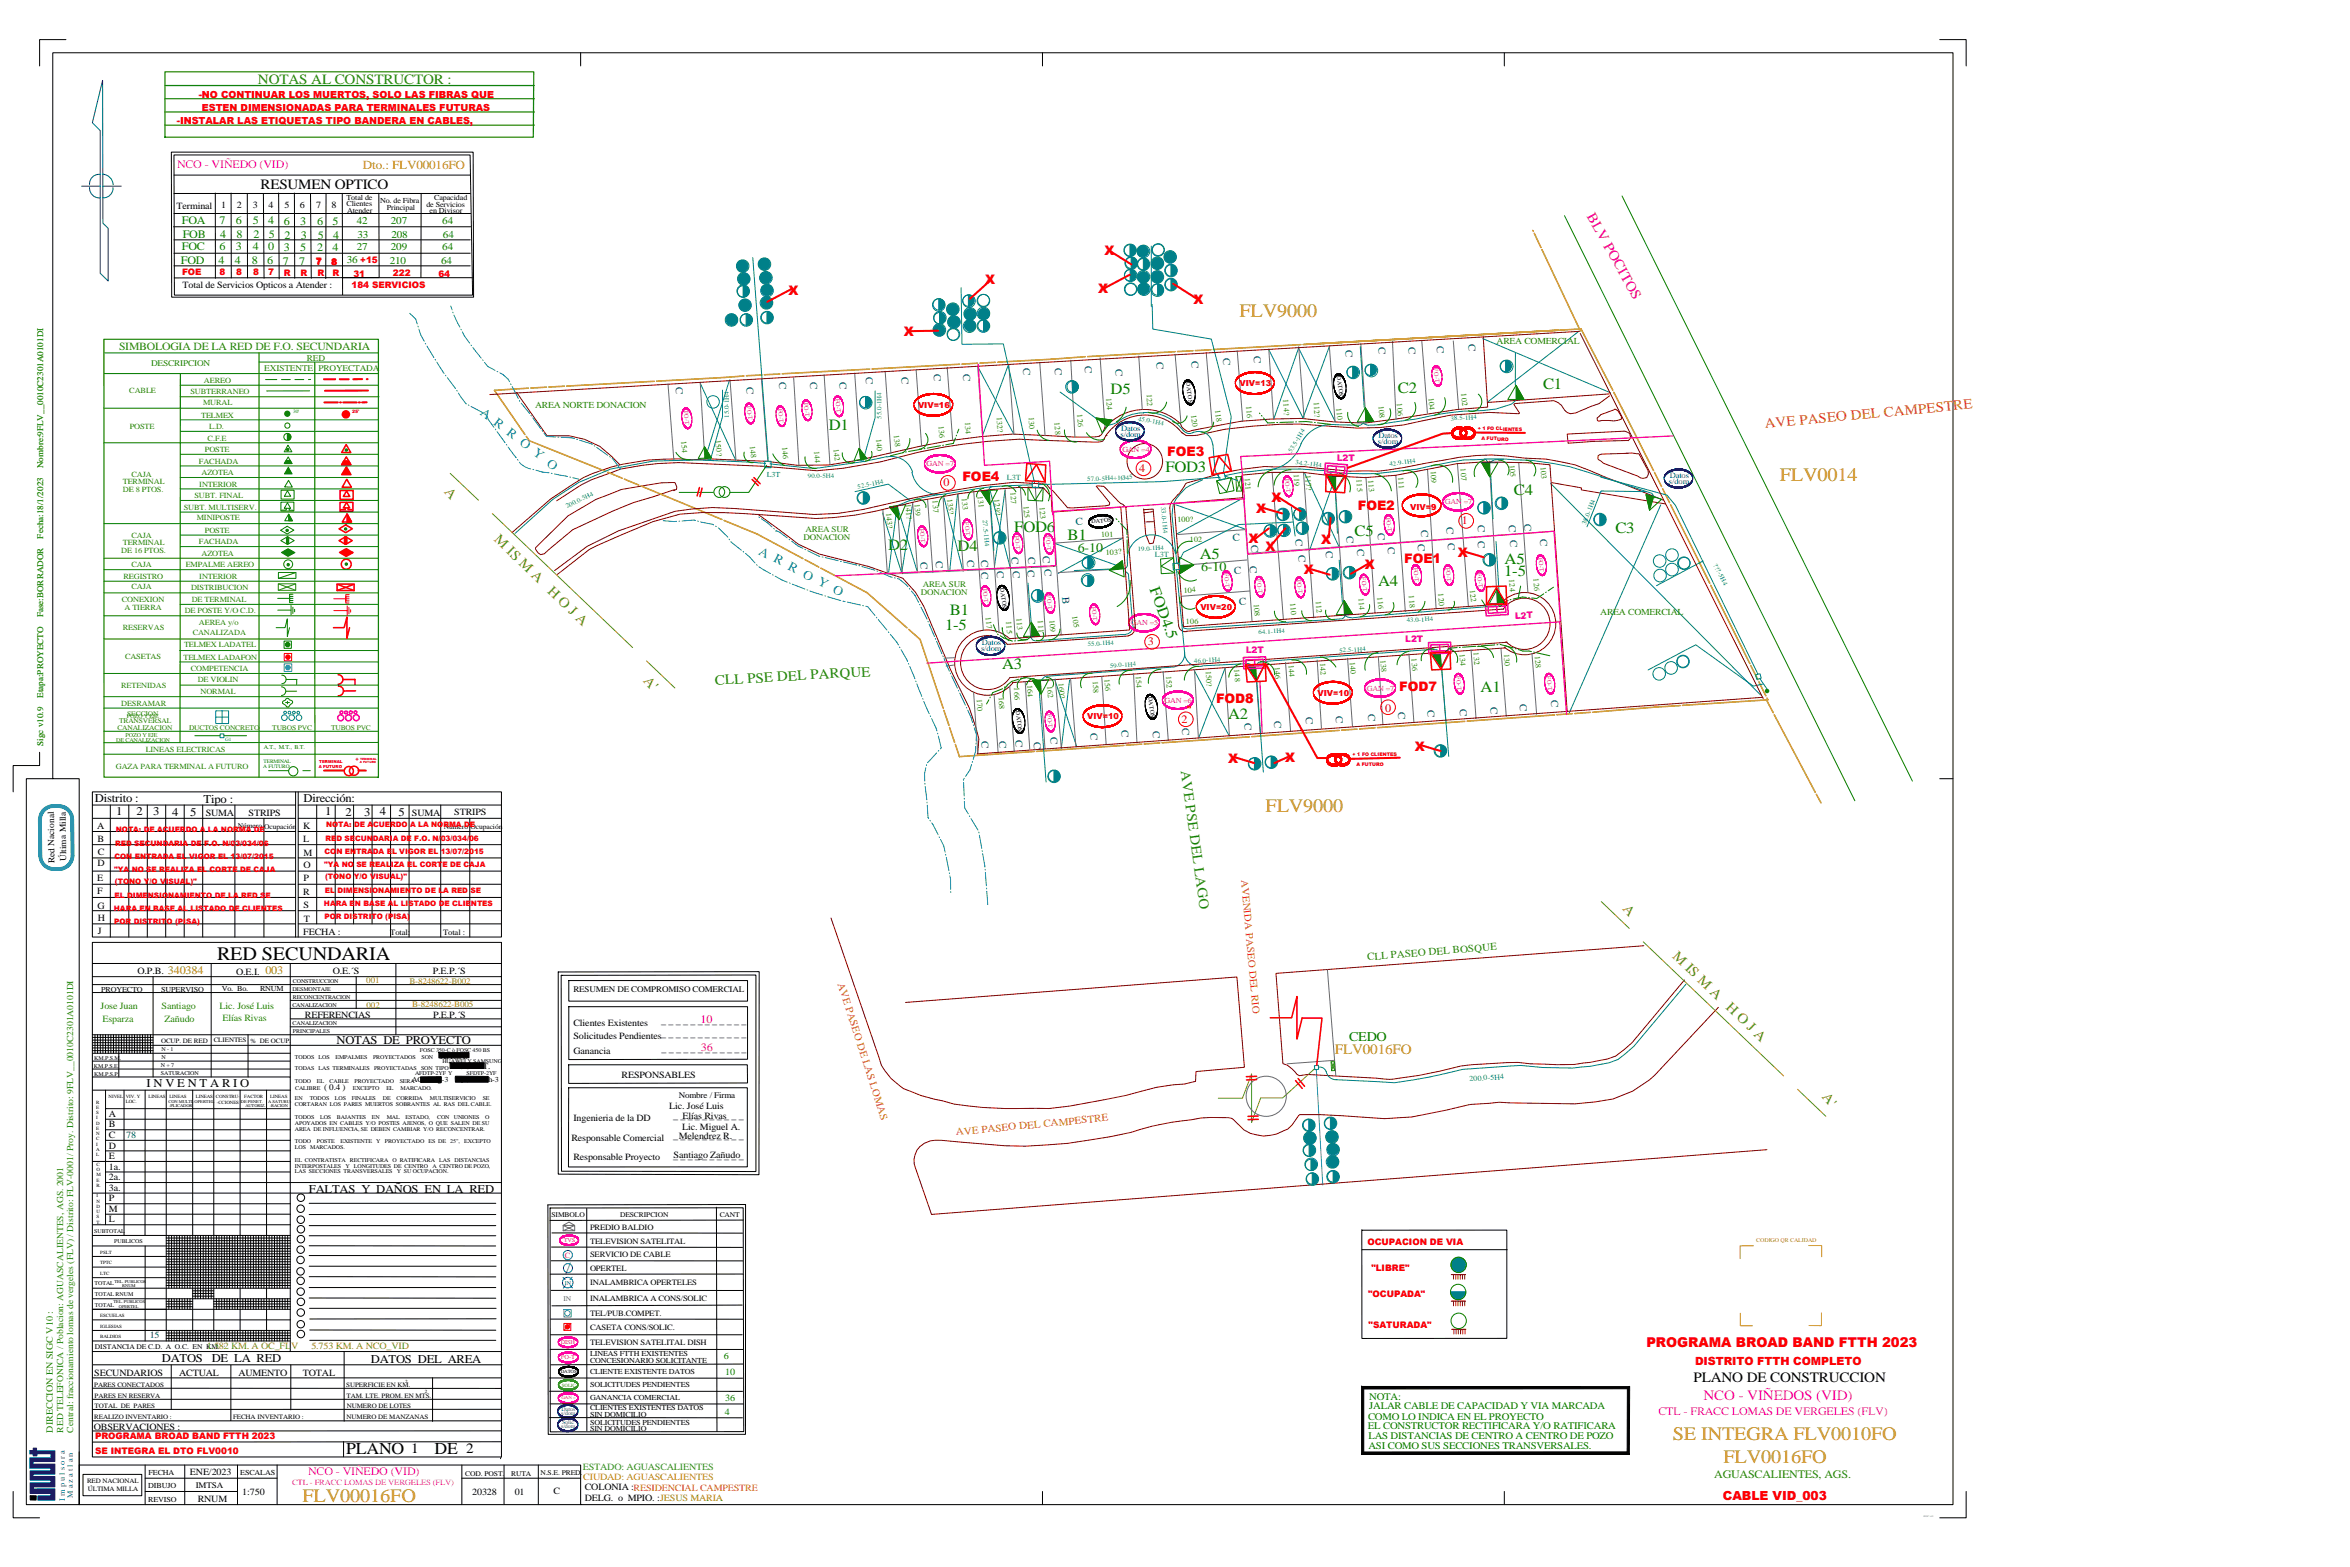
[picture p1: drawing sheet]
<svg xmlns="http://www.w3.org/2000/svg" width="914mm" height="610mm" viewBox="0 0 914 610" stroke-linecap="round" stroke-linejoin="round" font-family="sans-serif">
<defs><g id="words">
<g font-size="7.4" fill="#c4a000">
<text x="482.3" y="123.3">FLV9000</text>
<text x="692.5" y="187.3">FLV0014</text>
<text x="492.5" y="315.7">FLV9000</text>
<text x="650.9" y="560.2">SE INTEGRA FLV0010FO</text>
<text x="670.6" y="569">FLV0016FO</text>
<text x="117.7" y="584.3">FLV00016FO</text>
</g>
<text font-size="7.4" x="84.5" y="373.5">RED SECUNDARIA</text>
<text font-size="6.5" fill="#00f" x="220.1" y="495.6">/</text>
<g font-size="6.5">
<text x="134.7" y="565.8">PLANO</text>
<text x="169.1" y="565.8">DE</text>
</g>
<g font-size="6.1" fill="#008000">
<text x="432.1" y="153.4">D5</text>
<text x="543.9" y="153">C2</text>
<text x="600.4" y="151.5">C1</text>
<text x="322.5" y="167.3">D1</text>
<text x="453.5" y="183.7">FOD3</text>
<text x="589.1" y="192.4">C4</text>
<text x="394.7" y="207">FOD6</text>
<text x="415.4" y="209.9">B1</text>
<text x="527" y="208.5">C5</text>
<text x="628.6" y="207.2">C3</text>
<text x="345.6" y="214">D2</text>
<text x="372.6" y="214.4">D4</text>
<text x="466.9" y="217.5">A5</text>
<text x="585.5" y="219.5">A5</text>
<text x="585.3" y="223.9">1-5</text>
<text x="447.3" y="229.3" transform="rotate(70 447.3 229.3)">FOD4.5</text>
<text x="536.3" y="228">A4</text>
<text x="369.6" y="239.1">B1</text>
<text x="367.7" y="245.1">1-5</text>
<text x="389.9" y="260.3">A3</text>
<text x="576.1" y="269.3">A1</text>
<text x="477.9" y="279.8">A2</text>
</g>
<g font-size="5.6" fill="#308400">
<text x="100.4" y="32.9">NOTAS AL CONSTRUCTOR :</text>
<text x="278.3" y="266.5" transform="rotate(-3 278.3 266.5)">CLL PSE DEL PARQUE</text>
<text x="459.5" y="299.9" transform="rotate(82 459.5 299.9)">AVE PSE DEL LAGO</text>
</g>
<g font-size="5.6">
<text x="101.4" y="73.7">RESUMEN OPTICO</text>
<text x="658.9" y="537.6">PLANO DE CONSTRUCCION</text>
<text x="160" y="565.4">1</text>
<text x="181.4" y="565.2">2</text>
</g>
<text font-size="5.6" fill="#ff0080" x="617.3" y="84" transform="rotate(61 617.3 84)">BLV POCITOS</text>
<text font-size="5.6" fill="#ff6000" x="686.8" y="166.6" transform="rotate(-6 686.8 166.6)">AVE PASEO DEL CAMPESTRE</text>
<g font-size="5.6" fill="#808000">
<text x="172.6" y="191.5" transform="rotate(50 172.6 191.5)">A</text>
<text x="192" y="210.1" transform="rotate(44 192 210.1)">M IS M A</text>
<text x="212.7" y="230.1" transform="rotate(44 212.7 230.1)">H O J A</text>
<text x="250.2" y="264.9" transform="rotate(50 250.2 264.9)">A'</text>
<text x="631.2" y="353.6" transform="rotate(50 631.2 353.6)">A</text>
<text x="650.6" y="372.2" transform="rotate(44 650.6 372.2)">M IS M A</text>
<text x="671.3" y="392.1" transform="rotate(44 671.3 392.1)">H O J A</text>
<text x="708.7" y="426.9" transform="rotate(50 708.7 426.9)">A'</text>
</g>
<text font-size="5.6" fill="#c4a000" x="519.4" y="410.2">FLV0016FO</text>
<text font-size="5.6" fill="#f0f" x="662.9" y="544.5">NCO - VIÑEDOS (VID)</text>
<text font-size="5.2" fill="#008000" x="525" y="404.8">CEDO</text>
<text font-size="5.2" fill="#f00" x="640.6" y="523.8">PROGRAMA BROAD BAND FTTH 2023</text>
<g font-size="5.1" fill="#f00">
<text x="429.8" y="99.3">X</text>
<text x="383.3" y="110.7">X</text>
<text x="306.7" y="114.7">X</text>
<text x="427.3" y="114.1">X</text>
<text x="464.4" y="118.1">X</text>
<text x="351.7" y="130.9">X</text>
<text x="454.2" y="177.5">FOE3</text>
<text x="374.5" y="187.2">FOE4</text>
<text x="494.7" y="195.2">X</text>
<text x="488.8" y="199.6">X</text>
<text x="528.3" y="198.3">FOE2</text>
<text x="485.8" y="211.4">X</text>
<text x="492.4" y="214.2">X</text>
<text x="514.1" y="211.7">X</text>
<text x="531.1" y="221.4">X</text>
<text x="546.4" y="219.1">FOE1</text>
<text x="567.2" y="216.7">X</text>
<text x="507.3" y="223.4">X</text>
<text x="544.4" y="268.9">FOD7</text>
<text x="473.2" y="273.6">FOD8</text>
<text x="550.5" y="292">X</text>
<text x="477.9" y="296.7">X</text>
<text x="500" y="296.6">X</text>
</g>
<g font-size="5.1" fill="#0080ff">
<text x="186.5" y="161.1" transform="rotate(37 186.5 161.1)">A R R O Y O</text>
<text x="294.9" y="215.3" transform="rotate(28 294.9 215.3)">A R R O Y O</text>
</g>
<g font-size="5.1" fill="#008000">
<text x="419.4" y="214.7">6-10</text>
<text x="467.4" y="222">6-10</text>
</g>
<text font-size="4.9" fill="#f00" x="670.4" y="583.4">CABLE VID_003</text>
<text font-size="4.8" fill="#c4a000" x="141.2" y="65.7">Dto.: FLV00016FO</text>
<g font-size="4.6">
<text x="37" y="312.2">Distrito :</text>
<text x="45.3" y="317.2">1</text>
<text x="53.2" y="317.2">2</text>
<text x="59.6" y="317.2">3</text>
<text x="67" y="317.3">4</text>
<text x="74" y="317.3">5</text>
<text x="79.2" y="312.2">Tipo :</text>
<text x="118.1" y="312.2">Dirección:</text>
<text x="126.5" y="317.2">1</text>
<text x="134.5" y="317.3">2</text>
<text x="141.6" y="317.4">3</text>
<text x="147.8" y="317.2">4</text>
<text x="155" y="317.3">5</text>
<text x="131" y="406.1">NOTAS DE PROYECTO</text>
<text x="57" y="423">I N V E N T A R I O</text>
<text x="120.2" y="464">FALTAS Y DAÑOS EN LA RED</text>
<text x="63" y="530">DATOS</text>
<text x="82.4" y="530">DE LA RED</text>
<text x="144.4" y="530.3">DATOS DEL AREA</text>
</g>
<g font-size="4.4" fill="#f0f">
<text x="68.9" y="65.3">NCO - VIÑEDO (VID)</text>
<text x="645.3" y="550.5">CTL - FRACC LOMAS DE VERGELES (FLV)</text>
<text x="119.9" y="573.9">NCO - VIÑEDO (VID)</text>
</g>
<g font-size="4.4" fill="#008000">
<text x="70.8" y="87.1">FOA</text>
<text x="85.4" y="87.2">7</text>
<text x="91.8" y="87.2">6</text>
<text x="98.4" y="87.2">5</text>
<text x="104.4" y="87.2">4</text>
<text x="110.4" y="87.5">6</text>
<text x="116.8" y="87.5">3</text>
<text x="123.4" y="87.5">6</text>
<text x="129.4" y="87.5">5</text>
<text x="71.1" y="92.6">FOB</text>
<text x="85.7" y="92.7">4</text>
<text x="92.1" y="92.7">8</text>
<text x="98.7" y="92.7">2</text>
<text x="104.6" y="92.7">5</text>
<text x="110.7" y="93">2</text>
<text x="117.1" y="93">3</text>
<text x="123.7" y="93">5</text>
<text x="129.7" y="93">4</text>
<text x="70.8" y="97.2">FOC</text>
<text x="85.4" y="97.3">6</text>
<text x="91.8" y="97.3">3</text>
<text x="98.4" y="97.3">4</text>
<text x="104.4" y="97.3">0</text>
<text x="110.4" y="97.6">3</text>
<text x="116.8" y="97.6">5</text>
<text x="123.4" y="97.6">2</text>
<text x="129.4" y="97.6">4</text>
<text x="70.4" y="102.7">FOD</text>
<text x="85" y="102.7">4</text>
<text x="91.4" y="102.7">4</text>
<text x="98" y="102.7">8</text>
<text x="104" y="102.7">6</text>
<text x="110.1" y="103">7</text>
<text x="116.4" y="103">7</text>
</g>
<g font-size="4.4" fill="#f00">
<text x="443.2" y="183.6">4</text>
<text x="367.1" y="189.2">0</text>
<text x="568.8" y="204">1</text>
<text x="446.6" y="251">3</text>
<text x="459.7" y="281.2">2</text>
<text x="539" y="277">0</text>
<text x="659.6" y="531.1">DISTRITO FTTH COMPLETO</text>
</g>
<g font-size="4.4" fill="#880">
<text x="65.4" y="378.8">340384</text>
<text x="103.3" y="379.1">003</text>
</g>
<g font-size="4.4" fill="#ff009f">
<text x="272.6" y="397.9">10</text>
<text x="272.7" y="408.8">36</text>
</g>
<text font-size="4.4" fill="#308400" x="667" y="575.1">AGUASCALIENTES, AGS.</text>
<text font-size="4.3" fill="#308400" x="46.3" y="136.3">SIMBOLOGIA DE LA RED DE F.O. SECUNDARIA</text>
<g font-size="4.1" fill="#008000">
<text x="138.9" y="87.2">42</text>
<text x="152.1" y="87.1">207</text>
<text x="172.1" y="87.2">64</text>
<text x="139.1" y="92.7">33</text>
<text x="152.3" y="92.6">208</text>
<text x="172.3" y="92.7">64</text>
<text x="138.9" y="97.3">27</text>
<text x="152.1" y="97.2">209</text>
<text x="172.1" y="97.3">64</text>
<text x="135" y="102.2">36</text>
<text x="151.6" y="102.7">210</text>
<text x="171.7" y="102.7">64</text>
</g>
<g font-size="4.1" fill="#004080">
<text x="523.5" y="136.2" transform="rotate(89 523.5 136.2)">C</text>
<text x="536.3" y="135.1" transform="rotate(89 536.3 135.1)">C</text>
<text x="548" y="135.1" transform="rotate(89 548 135.1)">C</text>
<text x="559.1" y="134.5" transform="rotate(89 559.1 134.5)">C</text>
<text x="571.4" y="134" transform="rotate(89 571.4 134)">C</text>
<text x="398.1" y="143.1" transform="rotate(89 398.1 143.1)">C</text>
<text x="410.4" y="143.1" transform="rotate(89 410.4 143.1)">C</text>
<text x="422.1" y="142.5" transform="rotate(89 422.1 142.5)">C</text>
<text x="434" y="143.6" transform="rotate(89 434 143.6)">C</text>
<text x="450" y="140.8" transform="rotate(89 450 140.8)">C</text>
<text x="463.7" y="140.5" transform="rotate(89 463.7 140.5)">C</text>
<text x="475.9" y="139.4" transform="rotate(89 475.9 139.4)">C</text>
<text x="487.9" y="138.5" transform="rotate(89 487.9 138.5)">C</text>
<text x="303.2" y="148.8" transform="rotate(89 303.2 148.8)">C</text>
<text x="315.2" y="148.8" transform="rotate(89 315.2 148.8)">C</text>
<text x="326.6" y="148.5" transform="rotate(89 326.6 148.5)">C</text>
<text x="336.9" y="146.6" transform="rotate(89 336.9 146.6)">C</text>
<text x="350.8" y="146.5" transform="rotate(89 350.8 146.5)">C</text>
<text x="363.4" y="145.7" transform="rotate(89 363.4 145.7)">C</text>
<text x="374.8" y="145.4" transform="rotate(89 374.8 145.4)">C</text>
<text x="262.9" y="150.7" transform="rotate(89 262.9 150.7)">C</text>
<text x="290.4" y="150.5" transform="rotate(89 290.4 150.5)">C</text>
<text x="593.1" y="203.7" transform="rotate(88 593.1 203.7)">C</text>
<text x="418.6" y="204.3" transform="rotate(-3 418.6 204.3)">C</text>
<text x="504.1" y="209.8" transform="rotate(89 504.1 209.8)">C</text>
<text x="524" y="208.4" transform="rotate(89 524 208.4)">C</text>
<text x="536.2" y="207.4" transform="rotate(89 536.2 207.4)">C</text>
<text x="553" y="206.2" transform="rotate(89 553 206.2)">C</text>
<text x="562.8" y="204.9" transform="rotate(89 562.8 204.9)">C</text>
<text x="575.1" y="204" transform="rotate(89 575.1 204)">C</text>
<text x="587.1" y="204" transform="rotate(89 587.1 204)">C</text>
<text x="599.3" y="209.8" transform="rotate(89 599.3 209.8)">C</text>
<text x="479.8" y="210.6" transform="rotate(-3 479.8 210.6)">C</text>
<text x="486.8" y="211.9" transform="rotate(89 486.8 211.9)">C</text>
<text x="505.3" y="215.9" transform="rotate(89 505.3 215.9)">C</text>
<text x="515.8" y="214.3" transform="rotate(89 515.8 214.3)">C</text>
<text x="528.1" y="213.5" transform="rotate(89 528.1 213.5)">C</text>
<text x="540" y="212.6" transform="rotate(89 540 212.6)">C</text>
<text x="551.7" y="211.5" transform="rotate(89 551.7 211.5)">C</text>
<text x="563.4" y="211.2" transform="rotate(89 563.4 211.2)">C</text>
<text x="575.1" y="210.6" transform="rotate(89 575.1 210.6)">C</text>
<text x="587.6" y="210.1" transform="rotate(89 587.6 210.1)">C</text>
<text x="358.2" y="218.5" transform="rotate(89 358.2 218.5)">C</text>
<text x="364.1" y="218.4" transform="rotate(89 364.1 218.4)">C</text>
<text x="376.4" y="218" transform="rotate(89 376.4 218)">C</text>
<text x="381.8" y="218" transform="rotate(89 381.8 218)">C C</text>
<text x="393.6" y="216.9" transform="rotate(89 393.6 216.9)">C C</text>
<text x="400" y="216.6" transform="rotate(89 400 216.6)">C C</text>
<text x="405.7" y="216.4" transform="rotate(89 405.7 216.4)">C C</text>
<text x="486.3" y="220.2" transform="rotate(89 486.3 220.2)">C</text>
<text x="387.9" y="222.2" transform="rotate(89 387.9 222.2)">C</text>
<text x="480.3" y="223.2" transform="rotate(-3 480.3 223.2)">C</text>
<text x="413.3" y="232.1" transform="rotate(86 413.3 232.1)">B</text>
<text x="482.2" y="235.4" transform="rotate(-3 482.2 235.4)">C</text>
<text x="568" y="275.9" transform="rotate(89 568 275.9)">C</text>
<text x="579.9" y="275" transform="rotate(89 579.9 275)">C</text>
<text x="591.4" y="273.9" transform="rotate(89 591.4 273.9)">C</text>
<text x="603.6" y="272.2" transform="rotate(89 603.6 272.2)">C</text>
<text x="484.2" y="281.3" transform="rotate(89 484.2 281.3)">C</text>
<text x="495.8" y="280.4" transform="rotate(89 495.8 280.4)">C</text>
<text x="508.1" y="279" transform="rotate(89 508.1 279)">C</text>
<text x="519.8" y="278.7" transform="rotate(89 519.8 278.7)">C</text>
<text x="532.3" y="277.6" transform="rotate(89 532.3 277.6)">C</text>
<text x="544" y="277" transform="rotate(89 544 277)">C</text>
<text x="555.4" y="276.1" transform="rotate(89 555.4 276.1)">C</text>
<text x="395.1" y="287.9" transform="rotate(89 395.1 287.9)">C</text>
<text x="408.7" y="286.9" transform="rotate(89 408.7 286.9)">C</text>
<text x="424.3" y="285.3" transform="rotate(89 424.3 285.3)">C</text>
<text x="436.3" y="284.1" transform="rotate(89 436.3 284.1)">C</text>
<text x="448.6" y="284.4" transform="rotate(89 448.6 284.4)">C</text>
<text x="460" y="283.3" transform="rotate(89 460 283.3)">C</text>
<text x="381.9" y="288.2" transform="rotate(89 381.9 288.2)">C</text>
<text x="388.7" y="288.1" transform="rotate(89 388.7 288.1)">C</text>
<text x="402.2" y="288.5" transform="rotate(89 402.2 288.5)">C</text>
</g>
<g font-size="4.1" fill="#ff6000">
<text x="482.9" y="342.3" transform="rotate(85 482.9 342.3)">AVENIDA PASEO DEL RIO</text>
<text x="325.9" y="382.7" transform="rotate(72 325.9 382.7)">AVE PASEO DE LAS LOMAS</text>
<text x="372.1" y="441.7" transform="rotate(-6 372.1 441.7)">AVE PASEO DEL CAMPESTRE</text>
</g>
<text font-size="4.1" fill="#308400" x="532" y="373.6" transform="rotate(-5 532 373.6)">CLL PASEO DEL BOSQUE</text>
<g font-size="3.9" fill="#008000">
<text x="532.8" y="544.6">NOTA:</text>
<text x="532.8" y="548.3">JALAR CABLE DE CAPACIDAD Y VIA MARCADA</text>
<text x="532.3" y="556">EL CONSTRUCTOR RECTIFICARA Y/O RATIFICARA</text>
<text x="532.3" y="552.2">COMO LO INDICA EN EL PROYECTO</text>
<text x="532.5" y="559.8">LAS DISTANCIAS DE CENTRO A CENTRO DE POZO</text>
<text x="532.5" y="563.6">ASI COMO SUS SECCIONES TRANSVERSALES.</text>
</g>
<g font-size="3.8" fill="#f00">
<text x="77.3" y="38">-NO CONTINUAR LOS MUERTOS, SOLO LAS FIBRAS QUE</text>
<text x="78.6" y="43.1">ESTEN DIMENSIONADAS PARA TERMINALES FUTURAS</text>
<text x="68.8" y="48.1">-INSTALAR LAS ETIQUETAS TIPO BANDERA EN CABLES,</text>
</g>
<g font-size="3.7">
<text x="68.7" y="81.2">Terminal</text>
<text x="86" y="80.9">1</text>
<text x="92.2" y="80.9">2</text>
<text x="98.4" y="80.9">3</text>
<text x="104.5" y="80.9">4</text>
<text x="110.7" y="80.9">5</text>
<text x="116.6" y="80.9">6</text>
<text x="123" y="80.9">7</text>
<text x="128.9" y="80.9">8</text>
<text x="71" y="112.2">Total de Servicios Opticos a Atender :</text>
<text x="80.1" y="317.3">SUMA</text>
<text x="96.7" y="317.3">STRIPS</text>
<text x="160.3" y="317.3">SUMA</text>
<text x="176.8" y="317.2">STRIPS</text>
<text x="37.8" y="322.6">A</text>
<text x="117.9" y="322.5">K</text>
<text x="37.9" y="327.4">B</text>
<text x="118" y="327.4">L</text>
<text x="38" y="332.8">C</text>
<text x="118.2" y="332.8">M</text>
<text x="37.9" y="337">D</text>
<text x="118.2" y="337.7">O</text>
<text x="37.8" y="342.9">E</text>
<text x="37.8" y="348">F</text>
<text x="118.2" y="342.9">P</text>
<text x="38" y="353.4">G</text>
<text x="117.9" y="348.1">R</text>
<text x="118.1" y="353.1">S</text>
<text x="38.1" y="358.4">H</text>
<text x="118.2" y="358.5">T</text>
<text x="38" y="363.5">J</text>
<text x="118" y="363.6">FECHA :</text>
<text x="53.5" y="379.1">O.P.B.</text>
<text x="91.9" y="379.2">O.E.I.</text>
<text x="129.5" y="378.9">O.E.´S</text>
<text x="168.4" y="378.9">P.E.P.´S</text>
<text x="118.6" y="395.9">REFERENCIAS</text>
<text x="168.5" y="395.9">P.E.P.´S</text>
<text x="223.1" y="399.1">Clientes Existentes</text>
<text x="257.3" y="398.4">_ _ _ _ _ _ _ _ _ _ _ _</text>
<text x="223.1" y="404.3">Solicitudes Pendientes_ _ _ _ _ _ _ _ _ _ _ _</text>
<text x="223.2" y="410">Ganancia</text>
<text x="257.4" y="409.2">_ _ _ _ _ _ _ _ _ _ _ _</text>
<text x="241.9" y="419.5">RESPONSABLES</text>
<text x="260.3" y="431.5">Lic. José Luis</text>
<text x="42.4" y="434.5">A</text>
<text x="223.1" y="436.1">Ingenieria de la DD</text>
<text x="261.9" y="435.4">_ _ _ _ _ _ _ _ _ _</text>
<text x="265.6" y="435.4">Elías Rivas</text>
<text x="42.4" y="438.6">B</text>
<text x="42.4" y="442.7">C</text>
<text x="222.3" y="443.8">Responsable Comercial</text>
<text x="261.9" y="443.1">_ _ _ _ _ _ _ _ _ _</text>
<text x="264.2" y="443.2">Melendrez R.</text>
<text x="265.4" y="439.7">Lic. Miguel A.</text>
<text x="42.4" y="446.8">D</text>
<text x="42.4" y="450.9">E</text>
<text x="42.4" y="455">1a.</text>
<text x="223.1" y="451.3">Responsable Proyecto</text>
<text x="261.9" y="450.7">_ _ _ _ _ _ _ _ _ _</text>
<text x="262.1" y="450.6">Santiago Zañudo</text>
<text x="42.4" y="459.1">2a.</text>
<text x="42.4" y="463.3">3a.</text>
<text x="42.4" y="467.4">P</text>
<text x="42.4" y="471.5">M</text>
<text x="42.4" y="475.6">L</text>
<text x="36.7" y="535.3">SECUNDARIOS</text>
<text x="69.7" y="535.4">ACTUAL</text>
<text x="92.8" y="535.5">AUMENTO</text>
<text x="117.9" y="535.3">TOTAL</text>
<text x="36.5" y="556.1">OBSERVACIONES :</text>
<text x="73.9" y="573.8">ENE/2023</text>
<text x="94.3" y="581.4">1:750</text>
<text x="183.8" y="581.6">20328</text>
<text x="200.3" y="581.6">01</text>
<text x="215.4" y="581.2">C</text>
<text x="227.5" y="579.8">COLONIA :RESIDENCIAL CAMPESTRE</text>
<text x="76.9" y="584.3">RNUM</text>
<text x="227.5" y="584">DELG. o MPIO. :JESUS MARIA</text>
</g>
<g font-size="3.7" fill="#308400">
<text x="39.1" y="392.5">Jose Juan</text>
<text x="62.9" y="392.6">Santiago</text>
<text x="85.4" y="392.6">Lic. José Luis</text>
<text x="39.9" y="397.6">Esparza</text>
<text x="64.1" y="397.7">Zañudo</text>
<text x="86.5" y="397.3">Elías Rivas</text>
<text x="20.6" y="557.4" transform="rotate(-90 20.6 557.4)">DIRECCION EN SIGC V10 :</text>
</g>
<g font-size="3.7" fill="#004080">
<text x="49.1" y="442.7">78</text>
<text x="58.3" y="520.6">15</text>
</g>
<g font-size="3.7" fill="#808000">
<text x="80.4" y="525">1.582 KM. A OC_FLV</text>
<text x="121.2" y="524.9">5.753 KM. A NCO_VID</text>
</g>
<g font-size="3.7" fill="#008000">
<text x="281.6" y="528.7">6</text>
<text x="282.2" y="534.8">10</text>
<text x="282.2" y="544.8">36</text>
<text x="282" y="550.4">4</text>
</g>
<text font-size="3.7" fill="#309820" x="226.8" y="571.7">ESTADO: AGUASCALIENTES</text>
<text font-size="3.7" fill="#c4a000" x="226.9" y="575.6">CIUDAD: AGUASCALIENTES</text>
<g font-size="3.6" fill="#308400">
<text x="582.3" y="133.9">AREA COMERCIAL</text>
<text x="208.2" y="158.7">AREA NORTE DONACION</text>
<text x="622.7" y="239.1">AREA COMERCIAL</text>
</g>
<g font-size="3.5" fill="#f00">
<text x="70.9" y="107.1">FOE</text>
<text x="85.5" y="107.1">8</text>
<text x="91.9" y="107.1">8</text>
<text x="98.5" y="107.1">8</text>
<text x="104.4" y="107.1">7</text>
<text x="110.5" y="107.4">R</text>
<text x="116.9" y="107.4">R</text>
<text x="122.9" y="102.7">7</text>
<text x="123" y="103">7</text>
<text x="123.5" y="107.4">R</text>
<text x="128.8" y="103">8</text>
<text x="129.4" y="107.4">R</text>
<text x="137.5" y="107.6">31</text>
<text x="140.2" y="102.4">+15</text>
<text x="152.9" y="107.4">222</text>
<text x="170.6" y="107.7">64</text>
<text x="136.8" y="112.2">184 SERVICIOS</text>
<text x="532.1" y="484.3">OCUPACION DE VIA</text>
<text x="533.6" y="494.3">&quot;LIBRE&quot;</text>
<text x="532.4" y="504.4">&quot;OCUPADA&quot;</text>
<text x="532.6" y="516.5">&quot;SATURADA&quot;</text>
<text x="37" y="559.9">PROGRAMA BROAD BAND FTTH 2023</text>
<text x="37" y="565.7">SE INTEGRA EL DTO FLV0010</text>
</g>
<g font-size="3.5" fill="#ff009f">
<text x="520.1" y="179.4">L2T</text>
<text x="589.5" y="240.8" transform="rotate(-3 589.5 240.8)">L2T</text>
<text x="546.8" y="249.7">L2T</text>
<text x="484.7" y="254.2">L2T</text>
</g>
<g font-size="3.5">
<text x="21.2" y="335.9" transform="rotate(-91 21.2 335.9)">Red Nacional</text>
<text x="25.8" y="335" transform="rotate(-91 25.8 335)">Última Milla</text>
</g>
<g font-size="3.5" fill="#308400">
<text x="24.6" y="557.4" transform="rotate(-90 24.6 557.4)">RED TELEFONICA / Poblacion: AGUASCALIENTES, AGS. 2001</text>
<text x="28.4" y="557.4" transform="rotate(-90 28.4 557.4)">Central: fraccionamiento lomas de vergeles (FLV) / Distrito: FLV-0001/ Proy. Distrito: 9FLV__0010C2301A0101DI</text>
</g>
<g font-size="3.4" fill="#308400">
<text x="58.8" y="142.5">DESCRIPCION</text>
<text x="119.4" y="140.4">RED</text>
<text x="102.8" y="144.2">EXISTENTE</text>
<text x="124" y="144.4">PROYECTADA</text>
</g>
<g font-size="3.3" fill="#309820">
<text x="16.8" y="182.1" transform="rotate(-90 16.8 182.1)">Nombre:9FLV__0010C2301A0101DI</text>
<text x="16.8" y="209.5" transform="rotate(-90 16.8 209.5)">Fecha:18/1/2023</text>
<text x="16.8" y="240.2" transform="rotate(-90 16.8 240.2)">Fase:BORRADOR</text>
<text x="16.8" y="271.4" transform="rotate(-90 16.8 271.4)">Etapa:PROYECTO</text>
<text x="16.8" y="290.2" transform="rotate(-90 16.8 290.2)">Sigc v10.9</text>
</g>
<g font-size="3.3" fill="#308400">
<text x="313.4" y="207">AREA SUR</text>
<text x="312.6" y="210.2">DONACION</text>
<text x="358.3" y="231.6">DONACION</text>
<text x="359.1" y="228.4">AREA SUR</text>
</g>
<g font-size="3.3" fill="#880">
<text x="142.5" y="382.6">001</text>
<text x="159.3" y="382.7">B-8248622-B002</text>
<text x="142.7" y="392">002</text>
<text x="160.4" y="391.8">B-8248622-B005</text>
</g>
<g font-size="3.3">
<text x="223.1" y="385.8">RESUMEN DE COMPROMISO COMERCIAL</text>
<text x="171.3" y="411.8">XAGA.</text>
<text x="176.5" y="415.9">POUYET.</text>
<text x="126.2" y="424">( 0.4 )</text>
<text x="264.1" y="427.1">Nombre / Firma</text>
<text x="76.2" y="578.8">IMTSA</text>
</g>
<g font-size="3.2" fill="#f00">
<text x="482.3" y="150.1">VIV=13</text>
<text x="357.2" y="158.6">VIV=16</text>
<text x="548.7" y="198.2">VIV=9</text>
<text x="467.1" y="237.2">VIV=20</text>
<text x="512.6" y="270.6">VIV=10</text>
<text x="423" y="279.7">VIV=10</text>
</g>
<g font-size="3.2" fill="#00f">
<text x="436.2" y="167.6">Datos</text>
<text x="436" y="169.9">s/dom</text>
<text x="536.2" y="172.8">s/dom</text>
<text x="536.4" y="170.4">Datos</text>
<text x="649.7" y="186">Datos</text>
<text x="649.4" y="188.3">s/dom</text>
<text x="382" y="251.1">Datos</text>
<text x="381.7" y="253.4">s/dom</text>
</g>
<g font-size="3.2">
<text x="151.8" y="363.6">Total:</text>
<text x="172.4" y="363.6">Total :</text>
<text x="229.6" y="478.6">PREDIO BALDIO</text>
<text x="229.6" y="484">TELEVISION SATELITAL</text>
<text x="229.6" y="489.1">SERVICIO DE CABLE</text>
<text x="229.6" y="494.4">OPERTEL</text>
<text x="229.6" y="500.1">INALAMBRICA OPERTELES</text>
<text x="229.6" y="506.1">INALAMBRICA A CONS/SOLIC</text>
<text x="229.6" y="511.9">TEL/PUB.COMPET.</text>
<text x="229.6" y="517.5">CASETA CONS/SOLIC.</text>
<text x="229.6" y="523.2">TELEVISION SATELITAL DISH</text>
</g>
<text font-size="3.2" fill="#f0f" x="113.7" y="577.8">CTL - FRACC LOMAS DE VERGELES (FLV)</text>
<g font-size="3.1" fill="#308400">
<text x="79.4" y="148.9">AEREO</text>
<text x="50.3" y="153.1">CABLE</text>
<text x="74.1" y="153.3">SUBTERRANEO</text>
<text x="430.4" y="154.6" transform="rotate(86 430.4 154.6)">124</text>
<text x="446.2" y="153.3" transform="rotate(88 446.2 153.3)">122</text>
<text x="499.3" y="155.3" transform="rotate(87 499.3 155.3)">114?</text>
<text x="555.8" y="154.9" transform="rotate(84 555.8 154.9)">104</text>
<text x="568.6" y="153.1" transform="rotate(85 568.6 153.1)">102</text>
<text x="79" y="157.7">MURAL</text>
<text x="419.1" y="161.2" transform="rotate(85 419.1 161.2)">126</text>
<text x="463.5" y="161.4" transform="rotate(82 463.5 161.4)">120</text>
<text x="472.8" y="159.4" transform="rotate(82 472.8 159.4)">118</text>
<text x="484.8" y="158" transform="rotate(85 484.8 158)">116</text>
<text x="511.2" y="156.3" transform="rotate(86 511.2 156.3)">112?</text>
<text x="519.9" y="158.6" transform="rotate(85 519.9 158.6)">110</text>
<text x="536.4" y="157.9" transform="rotate(85 536.4 157.9)">108</text>
<text x="543.5" y="156.9" transform="rotate(85 543.5 156.9)">106</text>
<text x="50.5" y="166.9">POSTE</text>
<text x="78.3" y="162.5">TELMEX</text>
<text x="81.4" y="166.7">L.D.</text>
<text x="365.1" y="165.7" transform="rotate(84 365.1 165.7)">136</text>
<text x="375.5" y="164.3" transform="rotate(87 375.5 164.3)">134</text>
<text x="387.8" y="162.2" transform="rotate(86 387.8 162.2)">132?</text>
<text x="400.3" y="162.1" transform="rotate(87 400.3 162.1)">130</text>
<text x="410.3" y="164.3" transform="rotate(86 410.3 164.3)">128</text>
<text x="80.8" y="171.4">C.F.E</text>
<text x="265" y="171.5" transform="rotate(84 265 171.5)">154</text>
<text x="278.3" y="171.2" transform="rotate(84 278.3 171.2)">150?</text>
<text x="291.8" y="173.4" transform="rotate(84 291.8 173.4)">148</text>
<text x="304.3" y="173.8" transform="rotate(84 304.3 173.8)">146</text>
<text x="340.9" y="170.8" transform="rotate(85 340.9 170.8)">140</text>
<text x="347.8" y="169.2" transform="rotate(83 347.8 169.2)">138</text>
<text x="79.8" y="175.8">POSTE</text>
<text x="316.8" y="175.3" transform="rotate(86 316.8 175.3)">144</text>
<text x="324.3" y="174.6" transform="rotate(83 324.3 174.6)">142</text>
<text x="51.1" y="185.5">CAJA</text>
<text x="77.4" y="180.5">FACHADA</text>
<text x="78.4" y="184.7">AZOTEA</text>
<text x="484.4" y="186" transform="rotate(86 484.4 186)">121</text>
<text x="503.5" y="184.4" transform="rotate(88 503.5 184.4)">119</text>
<text x="507.9" y="184.7" transform="rotate(86 507.9 184.7)">117?</text>
<text x="544" y="185.6" transform="rotate(85 544 185.6)">111</text>
<text x="556.7" y="183" transform="rotate(86 556.7 183)">109</text>
<text x="568.2" y="182.2" transform="rotate(85 568.2 182.2)">107</text>
<text x="587.4" y="180.8" transform="rotate(86 587.4 180.8)">105</text>
<text x="599.4" y="181.7" transform="rotate(84 599.4 181.7)">103</text>
<text x="47.8" y="191.3">DE 8 PTOS.</text>
<text x="47.8" y="188.4">TERMINAL</text>
<text x="77.6" y="189.3">INTERIOR</text>
<text x="393.1" y="191.3" transform="rotate(86 393.1 191.3)">127</text>
<text x="527.9" y="186.4" transform="rotate(87 527.9 186.4)">115</text>
<text x="532.4" y="186.8" transform="rotate(85 532.4 186.8)">113</text>
<text x="75.7" y="193.8">SUBT. FINAL</text>
<text x="352.3" y="196" transform="rotate(85 352.3 196)">141?</text>
<text x="355.9" y="195.9" transform="rotate(85 355.9 195.9)">139</text>
<text x="362.8" y="194.7" transform="rotate(85 362.8 194.7)">137</text>
<text x="368.5" y="194" transform="rotate(84 368.5 194)">135?</text>
<text x="374.2" y="193.5" transform="rotate(86 374.2 193.5)">133</text>
<text x="380.4" y="193" transform="rotate(85 380.4 193)">131</text>
<text x="386.8" y="194.2" transform="rotate(85 386.8 194.2)">129?</text>
<text x="398.2" y="196.9" transform="rotate(85 398.2 196.9)">125</text>
<text x="404.5" y="197.3" transform="rotate(85 404.5 197.3)">123</text>
<text x="71.5" y="198.3">SUBT. MULTISERV.</text>
<text x="76.6" y="202.5">MINIPOSTE</text>
<text x="344.8" y="199.5" transform="rotate(85 344.8 199.5)">143?</text>
<text x="458.1" y="203.2" transform="rotate(-3 458.1 203.2)">100?</text>
<text x="51.1" y="209.1">CAJA</text>
<text x="79.8" y="207.2">POSTE</text>
<text x="428.5" y="209.1" transform="rotate(-3 428.5 209.1)">101</text>
<text x="47.2" y="215.2">DE 16 PTOS.</text>
<text x="47.8" y="212.1">TERMINAL</text>
<text x="77.4" y="211.7">FACHADA</text>
<text x="430.3" y="215.9" transform="rotate(-3 430.3 215.9)">103?</text>
<text x="463" y="210.9" transform="rotate(-3 463 210.9)">102</text>
<text x="51.1" y="220.6">CAJA</text>
<text x="72.3" y="220.4">EMPALME AEREO</text>
<text x="78.4" y="216.2">AZOTEA</text>
<text x="48" y="225.2">REGISTRO</text>
<text x="77.6" y="225.1">INTERIOR</text>
<text x="587.3" y="225.3" transform="rotate(87 587.3 225.3)">124</text>
<text x="596.7" y="225" transform="rotate(86 596.7 225)">126</text>
<text x="51.1" y="229.3">CAJA</text>
<text x="74.3" y="229.7">DISTRIBUCION</text>
<text x="460.6" y="230.6" transform="rotate(-3 460.6 230.6)">104</text>
<text x="512" y="233.8" transform="rotate(85 512 233.8)">112</text>
<text x="528.6" y="232.5" transform="rotate(85 528.6 232.5)">114</text>
<text x="535.9" y="232.3" transform="rotate(85 535.9 232.3)">116</text>
<text x="548.2" y="231.6" transform="rotate(85 548.2 231.6)">118</text>
<text x="559.6" y="230.8" transform="rotate(85 559.6 230.8)">120</text>
<text x="571.9" y="229.5" transform="rotate(84 571.9 229.5)">122</text>
<text x="47.4" y="234.3">CONEXION</text>
<text x="48.4" y="237.5">A TIERRA</text>
<text x="71.9" y="238.6">DE POSTE Y/O C.D.</text>
<text x="74.6" y="234.1">DE TERMINAL</text>
<text x="383.5" y="239.9" transform="rotate(84 383.5 239.9)">117</text>
<text x="417.2" y="239.6" transform="rotate(81 417.2 239.6)">105</text>
<text x="487.9" y="234.9" transform="rotate(87 487.9 234.9)">108</text>
<text x="502" y="234.7" transform="rotate(84 502 234.7)">110</text>
<text x="47.8" y="245.2">RESERVAS</text>
<text x="77.4" y="243">AEREA y/o</text>
<text x="391.5" y="241.6" transform="rotate(87 391.5 241.6)">115</text>
<text x="395.5" y="240.2" transform="rotate(86 395.5 240.2)">113</text>
<text x="403.9" y="241.3" transform="rotate(86 403.9 241.3)">111</text>
<text x="408.4" y="241.2" transform="rotate(86 408.4 241.2)">109</text>
<text x="461.5" y="242.9" transform="rotate(-3 461.5 242.9)">106</text>
<text x="71.6" y="251.8">TELMEX LADATEL</text>
<text x="75" y="247.1">CANALIZADA</text>
<text x="48.6" y="256.5">CASETAS</text>
<text x="71.4" y="256.6">TELMEX LADAFON</text>
<text x="513.6" y="258" transform="rotate(87 513.6 258)">142</text>
<text x="525.2" y="257.6" transform="rotate(86 525.2 257.6)">140</text>
<text x="537.2" y="256.7" transform="rotate(86 537.2 256.7)">138</text>
<text x="549.2" y="256.1" transform="rotate(86 549.2 256.1)">136</text>
<text x="567.9" y="254.5" transform="rotate(84 567.9 254.5)">134</text>
<text x="573.4" y="253.8" transform="rotate(86 573.4 253.8)">132</text>
<text x="585.3" y="254.4" transform="rotate(86 585.3 254.4)">130</text>
<text x="597.2" y="255.1" transform="rotate(85 597.2 255.1)">128</text>
<text x="74.2" y="261.2">COMPETENCIA</text>
<text x="441.9" y="263.1" transform="rotate(86 441.9 263.1)">154</text>
<text x="453.7" y="262.8" transform="rotate(86 453.7 262.8)">152</text>
<text x="469.2" y="261.1" transform="rotate(86 469.2 261.1)">150?</text>
<text x="480.3" y="260.3" transform="rotate(86 480.3 260.3)">148</text>
<text x="495.9" y="259.5" transform="rotate(85 495.9 259.5)">146</text>
<text x="501.3" y="258.7" transform="rotate(85 501.3 258.7)">144</text>
<text x="47.2" y="267.5">RETENIDAS</text>
<text x="76.9" y="265.3">DE VIOLIN</text>
<text x="78" y="269.8">NORMAL</text>
<text x="394.6" y="267.4" transform="rotate(87 394.6 267.4)">166</text>
<text x="399.7" y="266.4" transform="rotate(87 399.7 266.4)">164</text>
<text x="407.5" y="266.7" transform="rotate(85 407.5 266.7)">162</text>
<text x="411.9" y="265.5" transform="rotate(85 411.9 265.5)">160?</text>
<text x="425.2" y="264.8" transform="rotate(87 425.2 264.8)">158</text>
<text x="429.8" y="264.1" transform="rotate(86 429.8 264.1)">156</text>
<text x="47.2" y="274.7">DESRAMAR</text>
<text x="380.1" y="271.8" transform="rotate(87 380.1 271.8)">170</text>
<text x="388.6" y="271.1" transform="rotate(87 388.6 271.1)">168</text>
<text x="56.7" y="292.5">LINEAS ELECTRICAS</text>
<text x="45.1" y="299">GAZA PARA TERMINAL A FUTURO</text>
</g>
<g font-size="3.1" fill="#008080">
<text x="391.8" y="186.9">L3T</text>
<text x="449.4" y="216.6">L3T</text>
</g>
<text font-size="3.1" fill="#ff009f" x="219.8" y="489.3">C</text>
<g font-size="3.1" fill="#00f">
<text x="25.2" y="583.9" transform="rotate(-90 25.2 583.9)">I m p u l s o r a</text>
<text x="28.4" y="582.8" transform="rotate(-90 28.4 582.8)">M a z a t l a n</text>
</g>
<g font-size="3">
<text x="134.8" y="77.7">Total de</text>
<text x="169" y="78">Capacidad</text>
<text x="134.8" y="80.3">Clientes</text>
<text x="135" y="82.7">Atender</text>
<text x="147.9" y="78.9">No. de Fibra</text>
<text x="150.5" y="81.7">Principal</text>
<text x="165.9" y="80.4">de Servicios</text>
<text x="167.1" y="82.7">en Divisor</text>
<text x="39.4" y="385.7">PROYECTO</text>
<text x="62.7" y="385.9">SUPERVISO</text>
<text x="86.3" y="385.7">Vo. Bo.</text>
<text x="101.2" y="385.7">RNUM</text>
<text x="160.2" y="421.1">ACREBg-3</text>
<text x="179" y="421.1">SCREeBh-3</text>
<text x="229.6" y="527.5">LINEAS FTTH EXISTENTES</text>
<text x="229.6" y="530.2">CONCESIONARIO SOLICITANTE</text>
<text x="229.6" y="534.5">CLIENTE EXISTENTE DATOS</text>
<text x="229.6" y="539.4">SOLICITUDES PENDIENTES</text>
<text x="229.6" y="544.6">GANANCIA COMERCIAL</text>
<text x="229.6" y="551.1">SIN DOMICILIO</text>
<text x="229.6" y="548.6">CLIENTES EXISTENTES DATOS</text>
<text x="229.6" y="554.2">SOLICITUDES PENDIENTES</text>
<text x="229.6" y="556.6">SIN DOMICILIO</text>
<text x="57.8" y="573.6">FECHA</text>
<text x="93.5" y="574">ESCALAS</text>
<text x="57.7" y="579">DIBUJO</text>
<text x="57.7" y="584.2">REVISO</text>
</g>
<g font-size="3" fill="#ff009f">
<text x="436.7" y="175.7">GAN =4</text>
<text x="360.6" y="181.4">GAN =7</text>
<text x="562.2" y="196.2">GAN =7</text>
<text x="440" y="243.2">GAN =5</text>
<text x="531.9" y="268.7">GAN =7</text>
<text x="453.1" y="273.3">GAN =6</text>
</g>
<g font-size="3" fill="#008080">
<text x="298.3" y="185.8">L3T</text>
<text x="571.8" y="420.7" transform="rotate(-4 571.8 420.7)">200.0-5H4</text>
</g>
<g font-size="2.9" fill="#f00">
<text x="45.1" y="323.7">NOTA: DE ACUERDO A LA NORMA DE</text>
<text x="126.9" y="321.7">NOTA: DE ACUERDO A LA NORMA DE</text>
<text x="44.8" y="329.1">RED SECUNDARIA DE F.O. N/03/034/06</text>
<text x="126.6" y="327.1">RED SECUNDARIA DE F.O. N/03/034/06</text>
<text x="44.6" y="334.3">CON ENTRADA EL VIGOR EL 13/07/2015</text>
<text x="126.3" y="332.3">CON ENTRADA EL VIGOR EL 13/07/2015</text>
<text x="44.5" y="339.3">&quot;YA NO SE REALIZA EL CORTE DE CAJA</text>
<text x="126.2" y="337.3">&quot;YA NO SE REALIZA EL CORTE DE CAJA</text>
<text x="44.7" y="344.1">(TONO Y/O VISUAL)&quot;</text>
<text x="126.4" y="347.5">EL DIMENSIONAMIENTO DE LA RED SE</text>
<text x="126.5" y="342.1">(TONO Y/O VISUAL)&quot;</text>
<text x="44.6" y="349.5">EL DIMENSIONAMIENTO DE LA RED SE</text>
<text x="126.1" y="352.5">HARA EN BASE AL LISTADO DE CLIENTES</text>
<text x="44.3" y="354.5">HARA EN BASE AL LISTADO DE CLIENTES</text>
<text x="44.5" y="359.5">POR DISTRITO (PISA)</text>
<text x="126.2" y="357.6">POR DISTRITO (PISA)</text>
</g>
<g font-size="2.8" fill="#308400">
<text x="46.3" y="281.2">TRANSVERSAL</text>
<text x="49.5" y="278.6">SECCION</text>
<text x="45.7" y="284">CANALIZACION</text>
<text x="73.6" y="284">DUCTOS CONCRETO</text>
<text x="105.9" y="284.1">TUBOS PVC</text>
<text x="128.8" y="284.1">TUBOS PVC</text>
</g>
<g font-size="2.8">
<text x="92.5" y="322.3">Número</text>
<text x="102.8" y="322.5">Ocupación</text>
<text x="172.7" y="322.3">Número</text>
<text x="183" y="322.5">Ocupación</text>
<text x="214.6" y="473.5">SIMBOLO</text>
<text x="241.3" y="473.5">DESCRIPCION</text>
<text x="280" y="473.5">CANT</text>
<text x="37" y="524.8">DISTANCIA DE C.D. A O.C. EN KM. :</text>
<text x="181" y="574.2">COD. POST.</text>
<text x="198.9" y="574">RUTA</text>
<text x="210.3" y="574">N.S.E. PRED.</text>
</g>
<text font-size="2.8" fill="#686870" x="219.2" y="506">IN</text>
<g font-size="2.6">
<text x="62.7" y="405.6">OCUP. DE RED</text>
<text x="83.1" y="405.5">CLIENTES</text>
<text x="97.5" y="405.6">% DE OCUP.</text>
<text x="36.7" y="539.5">PARES CONECTADOS</text>
<text x="134.7" y="539.6">SUPERFICIE EN KM.</text>
<text x="36.8" y="543.9">PARES EN RESERVA</text>
<text x="134.8" y="543.9">TAM. LTE. PROM. EN MTS.</text>
<text x="36.8" y="547.9">TOTAL DE PARES</text>
<text x="134.9" y="552">NUMERO DE MANZANAS</text>
<text x="135" y="547.7">NUMERO DE LOTES</text>
<text x="36.7" y="552.1">REALIZO INVENTARIO :</text>
<text x="90.7" y="552.2">FECHA INVENTARIO :</text>
<text x="33.9" y="577.1">RED NACIONAL</text>
<text x="34.2" y="580.2">ÚLTIMA MILLA</text>
</g>
<g font-size="2.5" fill="#008080">
<text x="283.6" y="162.5" transform="rotate(-90 283.6 162.5)">15.0-1H4</text>
<text x="343" y="162.8" transform="rotate(-90 343 162.8)">55.0-1H4</text>
<text x="442.7" y="163.6" transform="rotate(11 442.7 163.6)">45.0-1H4</text>
<text x="564.5" y="163.6" transform="rotate(-3 564.5 163.6)">38.5-1H4</text>
<text x="502.6" y="176.2" transform="rotate(-59 502.6 176.2)">53.5-1H4</text>
<text x="504" y="180.6" transform="rotate(7 504 180.6)">34.2-1H4</text>
<text x="540.8" y="181.4" transform="rotate(-9 540.8 181.4)">42.9-1H4</text>
<text x="314.4" y="186.1" transform="rotate(-1 314.4 186.1)">90.0-5H4</text>
<text x="333.8" y="190.2" transform="rotate(-12 333.8 190.2)">52.5-1H4</text>
<text x="423" y="187.2" transform="rotate(-2 423 187.2)">57.0-5H4+1Ø45</text>
<text x="220.7" y="197.8" transform="rotate(-26 220.7 197.8)">200.0-5H4</text>
<text x="451.8" y="197.2" transform="rotate(85 451.8 197.2)">33.0-1H4</text>
<text x="382.4" y="202.3" transform="rotate(85 382.4 202.3)">27.5-1H4</text>
<text x="617.1" y="204.2" transform="rotate(-69 617.1 204.2)">38.0-1H4</text>
<text x="442.7" y="214.4" transform="rotate(-2 442.7 214.4)">19.0-1H4</text>
<text x="666.6" y="219.8" transform="rotate(62 666.6 219.8)">???-5H4</text>
<text x="547.4" y="242.1" transform="rotate(-2 547.4 242.1)">43.0-1H4</text>
<text x="423.2" y="251.3" transform="rotate(-2 423.2 251.3)">55.0-1H4</text>
<text x="489.8" y="246.7" transform="rotate(-2 489.8 246.7)">64.1-1H4</text>
<text x="464.7" y="258" transform="rotate(-4 464.7 258)">46.0-1H4</text>
<text x="521.2" y="254" transform="rotate(-4 521.2 254)">52.5-1H4</text>
<text x="431.9" y="259.8" transform="rotate(-4 431.9 259.8)">59.0-1H4</text>
</g>
<g font-size="2.4" fill="#ff009f">
<text x="557.9" y="143.3" transform="rotate(83 557.9 143.3)">FO-T</text>
<text x="325" y="155.2" transform="rotate(83 325 155.2)">FO-T</text>
<text x="266.1" y="159.8" transform="rotate(83 266.1 159.8)">FO-T</text>
<text x="290.6" y="157.9" transform="rotate(83 290.6 157.9)">FO-T</text>
<text x="302.7" y="159" transform="rotate(83 302.7 159)">FO-T</text>
<text x="312.8" y="156.7" transform="rotate(83 312.8 156.7)">FO-T</text>
<text x="500" y="186.3" transform="rotate(83 500 186.3)">FO-T</text>
<text x="375.3" y="203.1" transform="rotate(83 375.3 203.1)">FO-T</text>
<text x="539.4" y="201.3" transform="rotate(83 539.4 201.3)">FO-T</text>
<text x="357.8" y="205.7" transform="rotate(83 357.8 205.7)">FO-T</text>
<text x="394.8" y="208.4" transform="rotate(83 394.8 208.4)">FO-T</text>
<text x="406.9" y="208.7" transform="rotate(83 406.9 208.7)">FO-T</text>
<text x="550" y="220.8" transform="rotate(83 550 220.8)">FO-T</text>
<text x="562.5" y="220.8" transform="rotate(83 562.5 220.8)">FO-T</text>
<text x="598.6" y="217" transform="rotate(83 598.6 217)">FO-T</text>
<text x="476.3" y="223.1" transform="rotate(83 476.3 223.1)">FO-T</text>
<text x="489" y="225.3" transform="rotate(83 489 225.3)">FO-T</text>
<text x="504.6" y="225.6" transform="rotate(83 504.6 225.6)">FO-T</text>
<text x="529.8" y="224.5" transform="rotate(83 529.8 224.5)">FO-T</text>
<text x="574.8" y="223.1" transform="rotate(83 574.8 223.1)">FO-T</text>
<text x="382.4" y="229" transform="rotate(83 382.4 229)">FO-T</text>
<text x="407.3" y="231.6" transform="rotate(83 407.3 231.6)">FO-T</text>
<text x="424.8" y="236.1" transform="rotate(83 424.8 236.1)">FO-T</text>
<text x="566.6" y="263.1" transform="rotate(83 566.6 263.1)">FO-T</text>
<text x="601.8" y="263.1" transform="rotate(83 601.8 263.1)">FO-T</text>
<text x="407.4" y="277.8" transform="rotate(83 407.4 277.8)">FO-T</text>
<text x="218.3" y="528.7">FO-T</text>
</g>
<g font-size="2.3">
<text x="461.5" y="148.8" transform="rotate(82 461.5 148.8)">DATOS</text>
<text x="520.2" y="146.4" transform="rotate(82 520.2 146.4)">DATOS</text>
<text x="424.6" y="203.6" transform="rotate(-6 424.6 203.6)">DATOS</text>
<text x="389.2" y="228.8" transform="rotate(82 389.2 228.8)">DATOS</text>
<text x="446.9" y="271.1" transform="rotate(82 446.9 271.1)">DATOS</text>
<text x="395.3" y="276.6" transform="rotate(82 395.3 276.6)">DATOS</text>
</g>
<g font-size="2.3" fill="#308400">
<text x="49.4" y="279.2">POZO Y EJE</text>
<text x="48.9" y="286.6">POZO Y EJE</text>
<text x="45.2" y="288.6">DE CANALIZACION</text>
</g>
<text font-size="2.3" fill="#008000" x="102.7" y="291.3">A.T., M.T., B.T.</text>
<g font-size="2.3" fill="#ff009f">
<text x="219.4" y="483.1">TVS</text>
<text x="218.2" y="522.9">DISH</text>
</g>
<g font-size="2.2">
<text x="114" y="382.5">CONSTRUCCION</text>
<text x="113.7" y="385.7">DESMONTAJE</text>
<text x="113.9" y="388.7">RECONCENTRACION</text>
<text x="113.7" y="391.7">CANALIZACION</text>
<text x="113.9" y="398.9">CANALIZACION</text>
<text x="114" y="401.9">PRINCIPALES</text>
<text x="36.7" y="412.3">KM.P.S.M.</text>
<text x="62.8" y="408.8">N - 1</text>
<text x="62.8" y="411.8">N</text>
<text x="114.7" y="411.8">TODOS</text>
<text x="124" y="411.8">LOS</text>
<text x="130.5" y="411.8">EMPALMES</text>
<text x="145.2" y="411.8">PROYECTADOS</text>
<text x="163.4" y="409.1">FOSC 350-C ò FOSC 450 BS</text>
<text x="164" y="411.8">SON</text>
<text x="172.1" y="413.3">HUAWEI Y SAMSUNG</text>
<text x="36.6" y="415.4">KM.P.S.E.</text>
<text x="36.7" y="418.5">KM.P.S.P.</text>
<text x="62.6" y="414.9">N + 7</text>
<text x="62.6" y="418.3">SATURACION</text>
<text x="114.7" y="416.1">TODAS</text>
<text x="124" y="416.1">LAS TERMINALES</text>
<text x="145.5" y="416.1">PROYECTADAS</text>
<text x="161.5" y="418">AFDTP-2YF Y</text>
<text x="163.8" y="416.1">SON TIPO</text>
<text x="181.5" y="418">SFDTP-2YF</text>
<text x="114.7" y="421.1">TODO</text>
<text x="114.9" y="424.2">CALIBRE</text>
<text x="123.3" y="421.1">EL</text>
<text x="128.3" y="421.1">CABLE</text>
<text x="137.3" y="424.2">EXCEPTO</text>
<text x="138" y="421.1">PROYECTADO</text>
<text x="150.3" y="424.2">EL</text>
<text x="155.5" y="421.1">SERA</text>
<text x="155.9" y="424.2">MARCADO.</text>
<text x="179" y="421.1">Y</text>
<text x="114.7" y="428.1">EN</text>
<text x="114.7" y="430.3">CORTARAN LOS PARES MUERTOS SOBRANTES AL RAS DEL CABLE.</text>
<text x="120.5" y="428.1">TODOS</text>
<text x="130.3" y="428.1">LOS</text>
<text x="136.9" y="428.1">FINALES</text>
<text x="149" y="428.1">DE</text>
<text x="154.3" y="428.1">CORRIDA</text>
<text x="167.3" y="428.1">MULTISERVICIO</text>
<text x="187.8" y="428.1">SE</text>
<text x="114.7" y="435.5">TODOS</text>
<text x="114.7" y="437.7">APOYADOS EN CABLES Y/O POSTES AJENOS, O QUE SALEN DE SU</text>
<text x="124.5" y="435.5">LOS</text>
<text x="131.1" y="435.5">BAJANTES</text>
<text x="144.7" y="435.5">EN</text>
<text x="150.5" y="435.5">MAL</text>
<text x="157.8" y="435.5">ESTADO,</text>
<text x="170.1" y="435.5">CON</text>
<text x="176.6" y="435.5">UNIONES</text>
<text x="188.8" y="435.5">O</text>
<text x="114.7" y="440.1">AREA DE INFLUENCIA, SE DEBEN CAMBIAR Y/O RECONCENTRAR.</text>
<text x="114.7" y="444.5">TODO</text>
<text x="114.7" y="446.9">LOS</text>
<text x="120.7" y="446.9">MARCADOS.</text>
<text x="123.3" y="444.5">POSTE</text>
<text x="132.5" y="444.5">EXISTENTE</text>
<text x="146.4" y="444.5">Y</text>
<text x="149.7" y="444.5">PROYECTADO</text>
<text x="166.8" y="444.5">ES DE</text>
<text x="175.2" y="444.5">25&quot;,</text>
<text x="180.6" y="444.5">EXCEPTO</text>
<text x="114.7" y="452">EL CONTRATISTA</text>
<text x="114.7" y="454.2">INTERPOSTALES</text>
<text x="134.4" y="454.2">Y</text>
<text x="136.1" y="452">RECTIFICARA</text>
<text x="137.7" y="454.2">LONGITUDES DE CENTRO</text>
<text x="152.8" y="452">O RATIFICARA</text>
<text x="168.2" y="454.2">A CENTRO DE POZO,</text>
<text x="170.9" y="452">LAS</text>
<text x="176.9" y="452">DISTANCIAS</text>
<text x="114.7" y="456.3">LAS SECCIONES TRANSVERSALES</text>
<text x="154.4" y="456.3">Y SU OCUPACION.</text>
<text x="36.7" y="479.5">SUBTOTAL</text>
<text x="44.4" y="483.7">PUBLICOS</text>
<text x="36.8" y="500">TOTAL</text>
<text x="37" y="504.2">TOTAL RNUM</text>
<text x="37" y="508.3">TOTAL</text>
</g>
<text font-size="2.2" fill="#c4a000" x="683.4" y="483">CODIGO QR CALIDAD</text>
<g font-size="2.2" fill="#00f">
<text x="219.8" y="499.8">IN</text>
<text x="218.4" y="550.5">s/dom</text>
<text x="218.5" y="548.9">Datos</text>
<text x="218.3" y="555.7">s/dom</text>
<text x="218.7" y="554.1">Solic</text>
</g>
<g font-size="2" fill="#008000">
<text x="102.4" y="298.7">A FUTURO</text>
<text x="102.6" y="296.7">TERMINAL</text>
</g>
<text font-size="2" fill="#f00" x="138.3" y="296.1">+</text>
<text font-size="1.9" fill="#008000" x="114.1" y="160.5">30'</text>
<g font-size="1.9" fill="#f00">
<text x="575" y="167.4" transform="rotate(1 575 167.4)">+ 1 FO CLIENTES</text>
<text x="576.4" y="171.3" transform="rotate(1 576.4 171.3)">A FUTURO</text>
<text x="526.3" y="294.3" transform="rotate(-1 526.3 294.3)">+ 1 FO CLIENTES</text>
<text x="527.8" y="298.1" transform="rotate(-1 527.8 298.1)">A FUTURO</text>
</g>
<text font-size="1.9" fill="#008080" x="87.7" y="288.2">G1</text>
<g font-size="1.9">
<text x="37.4" y="429.3">R</text>
<text x="37.4" y="431.3">E</text>
<text x="42.2" y="427.1">NIVEL</text>
<text x="48.9" y="427.2">VIV. Y</text>
<text x="48.9" y="429">LOC.</text>
<text x="57.7" y="427.2">LINEAS</text>
<text x="65.9" y="427.1">LINEAS</text>
<text x="76.2" y="427.1">LINEAS</text>
<text x="84" y="427.1">CONSTRU-</text>
<text x="84.4" y="429.3">-CCIONES</text>
<text x="95" y="427">FACTOR</text>
<text x="105.2" y="427.2">LINEAS</text>
<text x="37.4" y="433.4">S</text>
<text x="37.4" y="435.4">I</text>
<text x="37.4" y="437.5">D</text>
<text x="37.4" y="439.5">E</text>
<text x="37.4" y="441.6">N</text>
<text x="37.4" y="443.7">C</text>
<text x="37.4" y="445.7">I</text>
<text x="37.4" y="447.8">A</text>
<text x="37.4" y="449.8">L</text>
<text x="37.5" y="453.6">C</text>
<text x="37.5" y="455.5">O</text>
<text x="37.5" y="457.6">M</text>
<text x="37.5" y="459.7">E</text>
<text x="37.5" y="461.7">R.</text>
<text x="37.5" y="465.8">I</text>
<text x="37.5" y="467.9">N</text>
<text x="37.5" y="469.9">D</text>
<text x="37.5" y="472">U</text>
<text x="37.5" y="474">S</text>
<text x="37.5" y="476.1">T.</text>
<text x="39" y="487.8">PSLT</text>
<text x="39" y="491.9">TPTC</text>
<text x="39" y="496">LTC</text>
<text x="39" y="512.4">ESCUELAS</text>
<text x="39" y="516.6">IGLESIAS</text>
<text x="39" y="520.7">BALDIOS</text>
<text x="218.2" y="533.9">DATOS</text>
<text x="157.7" y="538">2</text>
<text x="165.4" y="541.9">2</text>
</g>
<text font-size="1.9" fill="#309820" x="218.6" y="539.5">SOLIC</text>
<text font-size="1.9" fill="#ff009f" x="218.5" y="544.2">GAN =</text>
<text font-size="1.8" fill="#f00" x="137" y="160.8">25'</text>
<g font-size="1.7">
<text x="65.5" y="429.1">CON MULTI-OPERTEL</text>
<text x="65.8" y="430.7">-PLICADOR</text>
<text x="93.8" y="429">DE PENET.</text>
<text x="95.5" y="430.7">AUTORIZ.</text>
<text x="104.4" y="429">A SATURU-</text>
<text x="104.9" y="430.7">-RACION</text>
<text x="44.5" y="499">TEL. PUBLICOS</text>
<text x="47.6" y="500.7">RNUM</text>
<text x="44.2" y="507">TEL. PUBLICOS</text>
<text x="46.3" y="508.7">OPERTEL</text>
</g>
<g font-size="1.6" fill="#f00">
<text x="124.1" y="298.7">A FUTURO</text>
<text x="124.2" y="296.7">TERMINAL</text>
</g>
<g font-size="1.1" fill="#f00">
<text x="140" y="297">A FUTURO</text>
<text x="140.2" y="295.5">TERMINAL</text>
</g>
<text font-size=".9" fill="#587088" x="748.5" y="590.1">SIGC v10</text>
</g></defs>
<g fill="none" stroke="#000" stroke-width=".39">
<path d="M25.7 15.4h-10.3v10.3M754.8 15.4h10.2v10.3M225.9 20.5v5.2M405.6 20.5v5.2M585.3 20.5v5.2M66.7 59.2h117.4l.2 56.4h-117.5zM67.7 60.3h115.2l1 54.5h-116zM67.7 68.1h115.3M67.7 75.3h115.3M83.8 75.1v33.1M89.9 75.1l.1 33M96.2 75.4l.1 32.7"/>
<path d="M102.5 75.3l.2 32.9M108.4 75.1l.2 33.4M114.6 75.1l.1 33.1M120.8 75.3l.3 32.9M126.9 75.4l-.2 33M133.2 75.2l.1 39.5M147.4 75.2l.1 32.8-79.7 .1M163.9 75.2l-.1 32.8M67.5 88.2h115.6M67.7 93.3h115.3M67.7 83.1h115.4M67.7 98.5h115.3"/>
<path d="M67.7 103.4h115.3M15.4 292.7v5.1h-10.3v10.3M20.5 302.9v-282.4h739.4v564.8h-749.7v-282.4h20.6v282.4v-15.4h195.1v15.4M35.9 308.1h159.2v56.4h-159.2zM35.9 313.2h79.1M35.9 318.3h79.1M42.9 313.2v51.3M50.1 313.2v51.3M57.3 313.2v51.3M64.5 313.2v51.3M71.7 313.2v51.3M78.9 313.2v51.3"/>
<path d="M91.4 313.2v51.3M102.7 318.3v46.2M115 308.1v56.4M116 308.1v56.4M116 313.2h79.1M116 318.3h79.1M123.2 313.2v46.2M130.4 313.2v46.2M137.6 313.2v46.2M144.8 313.2v46.2M152 313.2v51.3M159.2 313.2v51.3"/>
<path d="M171.5 313.2v51.3M182.8 318.3v46.2M754.8 302.9h5.1M35.9 323.5h79.1M35.9 328.6h79.1M35.9 333.8h79.1M35.9 338.9h79.1M116 323.5h79.1M116 328.6h79.1M116 333.8h79.1M116 338.9h79.1M35.9 344h79.1"/>
<path d="M35.9 349.1h79.1M35.9 359.4h79.1M35.9 354.3h79.1M116 344h79.1M116 349.1h79.1M116 359.4h79.1M116 354.3h79.1M35.9 366.6h159.2v35.9h-159.2zM35.9 379.9h159.2M35.9 374.8h159.2M59.6 379.9v39.1M82.2 374.8v44.2"/>
<path d="M112.9 374.8v44.2M154.1 374.8v27.7M35.9 383h159.2M35.9 386.1h159.2M112.9 389.2h82.2M112.9 392.3h82.2M112.9 396.4h82.2M112.9 399.5h82.2M138.6 380v12.3M35.9 419h77v106.8h-77zM35.9 402.5v16.5M35.9 409.7h77"/>
<path d="M35.9 406.7h159.2M35.9 412.8h77M35.9 415.9h77M35.9 403.6h23.7M35.9 404.6h23.7M35.9 405.6h23.7M35.9 407.7h23.7M35.9 408.7h23.7M37 402.5v7.2M38 402.5v7.2M39 402.5v7.2M40 402.5v7.2"/>
<path d="M41.1 402.5v7.2M42.1 402.5v7.2M43.1 402.5v7.2M44.2 402.5v7.2M45.2 402.5v7.2M46.2 402.5v16.5M47.2 402.5v7.2M48.3 402.5v7.2M49.3 402.5v7.2M50.3 402.5v7.2M51.4 402.5v7.2M52.4 402.5v7.2"/>
<path d="M53.4 402.5v7.2M54.4 402.5v7.2M55.5 402.5v7.2M56.5 402.5v7.2M57.5 402.5v7.2M58.5 402.5v7.2M96.5 402.5v16.5M195.1 402.5v164.3h-159.2v-41.1M35.9 424.1h77M41.1 439.5h71.8M41.1 435.4h71.8M41.1 431.3h71.8"/>
<path d="M41.1 424.1v52.4M48.3 424.1v56.5M56.5 424.1l-.1 56.5M64.7 424.1v97.6M75 424.1v97.6M83.2 424.1v97.6M93.4 424.1v97.6M103.7 424.1v97.6M35.9 451.8h77M41.1 447.7h71.8M41.1 443.6h71.8M41.1 455.9h71.8"/>
<path d="M35.9 464.1h159.2M35.9 476.5h77M41.1 460h154M41.1 468.3h71.8M41.1 472.4h71.8M120.3 468.1h72.6M120.3 472.5h72.6M120.3 476.8h72.6M35.9 480.6h77M35.9 484.7h77M35.9 488.8h77M35.9 492.9h77"/>
<path d="M35.9 497h77M56.5 484.7v37M64.7 498.1h48.2M64.7 499.1h48.2M64.7 481.6h48.2M64.7 482.6h48.2M64.7 483.7h48.2M64.7 485.7h48.2M64.7 486.7h48.2M64.7 487.8h48.2M64.7 489.8h48.2M64.7 490.9h48.2"/>
<path d="M64.7 491.9h48.2M64.7 493.9h48.2M64.7 496h48.2M64.7 495h48.2M65.7 480.6v20.5M66.8 480.6v20.5M67.8 480.6v20.5M68.8 480.6v20.5M69.8 480.6v20.5M70.9 480.6v20.5M71.9 480.6v20.5M72.9 480.6v20.5"/>
<path d="M73.9 480.6v20.5M76 480.6v24.6M77 480.6v24.6M78 480.6v24.6M79.1 480.6v24.6M80.1 480.6v24.6M81.1 480.6v24.6M82.2 480.6v24.6M84.2 480.6v20.5M85.2 480.6v20.5M86.3 480.6v20.5M87.3 480.6v20.5"/>
<path d="M88.3 480.6v20.5M89.3 480.6v20.5M90.4 480.6v20.5M91.4 480.6v20.5M92.4 480.6v20.5M94.5 480.6v20.5M95.5 480.6v20.5M96.5 480.6v20.5M97.5 480.6v20.5M98.6 480.6v20.5M99.6 480.6v20.5M100.6 480.6v20.5"/>
<path d="M101.6 480.6v20.5M102.7 480.6v20.5M104.7 480.6v20.5M105.8 480.6v20.5M106.8 480.6v20.5M107.8 480.6v20.5M108.8 480.6v20.5M109.9 480.6v20.5M110.9 480.6v20.5M111.9 480.6v20.5M120.3 480.7h72.6M120.3 484.6l72.6 .1"/>
<path d="M120.3 488.4h72.7M120.3 492.6h72.7M120.3 496.7h72.6M35.9 501.1h77M35.9 505.2h77M35.9 509.4h77M35.9 513.5h77M35.9 517.6h77M64.7 518.6h48.2M64.7 519.6h48.2M64.7 500.1h48.2M64.7 506.3h10.3"/>
<path d="M64.7 507.3h10.3M64.7 508.3h10.3M65.7 505.2v4.2M65.7 517.6v4.1M66.8 505.2v4.2M66.8 517.6v4.1M67.8 505.2v4.2M67.8 517.6v4.1M68.8 505.2v4.2M68.8 517.6v4.1M69.8 505.2v4.2M69.8 517.6v4.1"/>
<path d="M70.9 505.2v4.2M70.9 517.6v4.1M71.9 505.2v4.2M71.9 517.6v4.1M72.9 505.2v4.2M72.9 517.6v4.1M73.9 505.2v4.2M73.9 517.6v4.1M75 502.2h8.2M75 503.2h8.2M75 504.2h8.2M76 517.6v4.1"/>
<path d="M77 517.6v4.1M78 517.6v4.1M79.1 517.6v4.1M80.1 517.6v4.1M81.1 517.6v4.1M82.2 517.6v4.1M83.2 506.3h29.7M83.2 507.3h29.7M83.2 508.3h29.7M84.2 505.2v4.2M84.2 517.6v4.1M85.2 505.2v4.2"/>
<path d="M85.2 517.6v4.1M86.3 505.2v4.2M86.3 517.6v4.1M87.3 505.2v4.2M87.3 517.6v4.1M88.3 505.2v4.2M88.3 517.6v4.1M89.3 505.2v4.2M89.3 517.6v4.1M90.4 505.2v4.2M90.4 517.6v4.1M91.4 505.2v4.2"/>
<path d="M91.4 517.6v4.1M92.4 505.2v4.2M92.4 517.6v4.1M94.5 505.2v4.2M94.5 517.6v4.1M95.5 505.2v4.2M95.5 517.6v4.1M96.5 505.2v4.2M96.5 517.6v4.1M97.5 505.2v4.2M97.5 517.6v4.1M98.6 505.2v4.2"/>
<path d="M98.6 517.6v4.1M99.6 505.2v4.2M99.6 517.6v4.1M100.6 505.2v4.2M100.6 517.6v4.1M101.6 505.2v4.2M101.6 517.6v4.1M102.7 505.2v4.2M102.7 517.6v4.1M104.7 505.2v4.2M104.7 517.6v4.1M105.8 505.2v4.2"/>
<path d="M105.8 517.6v4.1M106.8 505.2v4.2M106.8 517.6v4.1M107.8 505.2v4.2M107.8 517.6v4.1M108.8 505.2v4.2M108.8 517.6v4.1M109.9 505.2v4.2M109.9 517.6v4.1M110.9 505.2v4.2M110.9 517.6v4.1M111.9 505.2v4.2"/>
<path d="M111.9 517.6v4.1M120.3 500.9h72.6M120.3 505h72.6M120.4 509h72.6M120.5 517.4l72.4 .1M193 513l-72.5 .1M35.9 521.7h77M35.9 536h159.2M36.2 530.9h159.1M64.7 520.7h48.2M66.6 530.9v17.4M89.8 531.1v21.6"/>
<path d="M112.9 525.8h82.2M113.2 530.9v17.6M120.5 521.4h72.4M133.9 525.9v27M168.3 536v17M217.5 533.8h.1M217.5 533.1h.1M217.5 533.1v.8M217.5 533.8l.1 .2M217.5 533h.1M217.5 533.9h.1M217.5 533.9l.1 .1"/>
<path d="M217.6 534h.1M217.6 532.9h.1M217.6 534v.1M217.6 534.1h.1M217.6 532.8h.1M217.6 532.8l-.1 .3M217.6 532.8v.1M217.6 534.1l.1 .1M217.7 534.2h.1M217.7 532.8h.1M217.7 532.8h-.1M217.7 532.7h.1"/>
<path d="M217.7 532.7v.1M217.7 534.2l.1 .1M217.8 534.2h.1M217.8 532.7h.1M217.8 532.6h.1M217.8 532.7h-.1M217.8 534.2v.1M217.8 534.3h.1M217.8 534.3l.3 .2M217.8 532.6v.1M217.9 534.4h.1M217.9 532.6h.1"/>
<path d="M217.9 532.5h.1M217.9 532.6h-.1M217.9 532.5v.1M218 534.5h.1M218 532.5h.1M218 532.5h-.1M218 532.4h.1M218 532.4v.1M218 534.5l.2 .1M218.1 534.5h.1M218.1 532.4h.1M218.1 532.3h.1"/>
<path d="M218.1 532.4h-.1M218.1 532.3v.1M218.1 534.6h.1M218.1 534.6l.2 .1M218.3 534.6h.1M218.3 532.3h.1M218.3 534.6l.2 .2M218.3 532.2h.1M218.3 532.3h-.2M218.3 532.2v.1M218.4 534.7h.1M218.4 532.2h.1"/>
<path d="M218.4 534.8h.1M218.5 532.1h.1M218.5 534.8h.1M218.5 532.2h-.2M218.5 532.1v.1M218.5 534.8h.2M218.6 534.8h.1M218.6 532.1h.1M218.6 532.1h-.1M218.6 534.8l.1 .1M218.7 534.8h.1M218.7 532h.1"/>
<path d="M218.7 532l-.1 .1M218.7 534.9h.1M218.7 534.9l.3 .1M218.9 534.9h.1M218.9 532h.1M218.9 535h.1M218.9 531.9h.1M218.9 531.9l-.2 .1M219 535l.3 .1M219 535h.1M219 531.9h.1M219.1 535h.1"/>
<path d="M219.1 531.9h.1M219.2 531.9h-.3M219.2 531.8v.1M219.2 531.8h.1M219.2 535.1h.1M219.3 535.1l.3 .1M219.3 535.1h.1M219.3 531.8h.1M219.4 535.1h.1M219.4 531.8h.1M219.5 531.8h-.3M219.5 531.7h.1"/>
<path d="M219.5 531.7v.1M219.5 535.1h.1M219.6 531.7h.1M219.6 535.2h.1M219.6 535.2l.9 .1M219.7 535.2h.1M219.7 531.7h.1M219.8 535.2h.1M219.8 531.7h.1M219.8 531.7h-.3M219.9 535.2h.1M219.9 531.7h.1"/>
<path d="M220 535.2h.1M220 531.7h.1M220.1 535.2h.1M220.1 531.6h.1M220.2 535.3h.1M220.2 531.6h.1M220.3 535.3h.1M220.3 531.6h.1M220.4 535.3h.1M220.4 531.6h.1M220.5 535.3h.1M220.5 535.3h1.3"/>
<path d="M220.5 531.6h.1M220.6 535.3h.1M220.6 531.6h.1M220.7 535.3h.1M220.7 531.6h.1M220.8 535.3h.1M220.8 531.6h.1M220.9 531.6l-1.1 .1M220.9 535.3h.1M220.9 531.5h.1M220.9 531.5v.1M220.9 531.5h.8"/>
<path d="M221 535.3h.1M221 531.5h.1M221.1 535.3h.1M221.1 531.5h.1M221.2 535.3h.1M221.2 531.5h.1M221.3 535.3h.1M221.3 531.5h.1M221.4 535.3h.1M221.4 531.5h.1M221.5 535.3h.1M221.5 531.5h.1"/>
<path d="M221.6 535.3h.1M221.6 531.5h.1M221.7 535.3h.1M221.7 531.5h.1M221.7 531.6l1 .1M221.7 531.5v.1M221.7 531.6h.1M221.8 535.3h.1M221.9 535.3h.1M221.9 531.6h.1M222 535.3h.1M222 531.6h.1"/>
<path d="M222.1 531.6h.1M222.2 535.3h.1M222.2 531.6h.1M222.3 535.2h.1M222.3 531.6h.1M222.5 535.2h.1M222.5 531.6h.1M222.5 531.7h.1M222.6 535.2h.1M222.6 531.7h.1M222.7 535.2l-.9 .1M222.7 535.1h.1"/>
<path d="M222.7 531.7h.1M222.7 531.7h.4M222.8 535.1h.1M222.8 531.7h.1M222.9 535.1h.1M222.9 531.7h.1M223 535.1h.1M223 531.7h.1M223 535.1l-.3 .1M223.1 531.8h.1M223.1 531.8h.3M223.1 531.7v.1"/>
<path d="M223.1 535.1h.1M223.2 535h.1M223.2 531.8h.1M223.3 535h.1M223.3 531.8h.1M223.3 535l-.3 .1M223.4 535h.1M223.4 531.9h.1M223.4 531.9h.2M223.4 531.8v.1M223.4 534.9h.1M223.5 534.9h.1"/>
<path d="M223.5 531.9h.1M223.6 531.9l.3 .1M223.6 534.9h.1M223.6 532h.1M223.6 534.9l-.3 .1M223.7 534.8h.1M223.7 532h.1M223.8 532l.1 .1M223.8 534.8h.1M223.8 532h.1M223.8 534.8l-.2 .1M223.9 534.8h.1"/>
<path d="M223.9 534.8h-.1M223.9 532.1h.1M224 534.7h.1M224 532.1h.1M224 534.7l-.1 .1M224 532.2h.2M224 532.1v.1M224.1 532.2h.1M224.1 534.6h.1M224.2 534.6h.1M224.2 532.2h.1M224.2 532.3h.1"/>
<path d="M224.2 532.3h.2M224.2 534.6l-.2 .1M224.2 532.2v.1M224.2 534.5h.1M224.2 534.5v.1M224.3 534.5h.1M224.3 532.3h.1M224.3 534.5h-.1M224.4 534.5h.1M224.4 534.5h-.1M224.4 532.3v.1M224.4 532.4h.1"/>
<path d="M224.4 534.4h.1M224.4 532.4l.1 .1M224.5 534.4h.1M224.5 534.4l-.1 .1M224.5 532.5h.1M224.5 534.3v.1M224.6 534.3h.1M224.6 532.5h.1M224.6 532.6h.1M224.6 532.5v.1M224.6 534.2h.1M224.6 534.2l-.1 .1"/>
<path d="M224.7 534.2h.1M224.7 532.6h.1M224.7 532.6v.1M224.7 532.7h.1M224.7 532.7l.1 .1M224.8 534.1h.1M224.8 532.8h.1M224.8 534h.1M224.8 534l-.1 .2M224.8 534v.1M224.9 533.9h.1M224.9 532.9h.1"/>
<path d="M224.9 532.9l.1 .9M224.9 532.8v.2M224.9 533h.1M225 533.8h.1M225 533.1h.1M225 533.8l-.1 .2M225 533.6h.1M36 544.4h159M36 540l159.1 .1M36.1 552.7h158.9M195 556.6l-158.9 .1M195.1 548.3h-159"/>
<path d="M30.8 564.8v5.1M32.3 573.6h22.9v8.3h-22.9zM56.5 569.9v15.4M56.5 575.1h51.3M71.9 569.9v15.4M92.4 569.9v15.4M107.8 569.9v15.4M133.7 560.8v5.9M179.7 569.9v15.4M179.7 575.1h46.2M194.8 567.1h.1M195 560.9l-159 .1"/>
<path d="M196.1 569.9v15.4M209.5 569.9v15.4M5.1 580.2v10.3h10.3M56.5 580.2h35.9M405.6 580.2v5.1M585.3 580.2v5.1M765 580.2v10.3h-10.2"/>
<circle cx="117" cy="470.2" r="1.46"/>
<circle cx="117" cy="474.5" r="1.46"/>
<circle cx="117.1" cy="478.2" r="1.46"/>
<circle cx="117.1" cy="465.9" r="1.46"/>
<circle cx="116.9" cy="494.6" r="1.46"/>
<circle cx="116.9" cy="490.2" r="1.46"/>
<circle cx="117" cy="498.3" r="1.46"/>
<circle cx="117" cy="486.2" r="1.45"/>
<circle cx="117.1" cy="482.1" r="1.46"/>
<circle cx="117" cy="502.5" r="1.46"/>
<circle cx="117" cy="510.6" r="1.46"/>
<circle cx="117" cy="515.2" r="1.45"/>
<circle cx="117.1" cy="519" r="1.46"/>
<circle cx="117.1" cy="506.5" r="1.46"/>
</g>
<g fill="none" stroke="#ff009f" stroke-width=".39">
<path d="M217.8 482.5v.2M217.8 482h.1M217.8 482.6h.1M217.8 481.9h.1M217.8 481.9l.1 .9M217.8 482v.1M217.9 481.9h.1M217.9 482.8h.1M217.9 481.8h.1M217.9 482.8v.1M217.9 481.9h-.1M217.9 482.8l.1 .1"/>
<path d="M217.9 482.9h.1M217.9 481.8v.1M218 482.9h.1M218 481.7h.1M218 483h.1M218.1 483h.1M218.1 481.6h.1M218.1 483.1h.1M218.1 483v.1M218.1 483.1l.1 .1M218.1 481.5h.1M218.1 481.6l-.1 .2"/>
<path d="M218.1 481.5v.1M218.1 483.2h.1M218.2 481.5h.1M218.2 481.5h-.1M218.2 483.2h.1M218.2 481.4l-.1 .1M218.2 483.2l.1 .1M218.3 483.2h.1M218.3 481.4h.1M218.3 483.2l.2 .2M218.3 481.4l-.1 .1M218.4 483.3h.1"/>
<path d="M218.4 481.3h.1M218.4 481.3l-.1 .1M218.4 483.4h.1M218.5 481.2h.1M218.5 481.2l-.1 .1M218.5 483.4h.1M218.5 483.4l.2 .1M218.6 483.4h.1M218.6 481.2h.1M218.6 481.2h-.2M218.7 481.2h.1M218.7 483.5h.1"/>
<path d="M218.7 483.5l.1 .1M218.7 481.1l-.1 .1M218.7 481.1h.1M218.7 483.6h.1M218.8 483.6h.1M218.8 483.6l.3 .1M218.9 483.6h.1M218.9 481h.1M218.9 483.7h.1M218.9 481l-.2 .1M219 480.9h.1M219 483.7h.1"/>
<path d="M219.1 483.7l.2 .1M219.1 480.9l-.2 .1M219.1 483.7h.1M219.1 480.9h.1M219.2 480.9h.1M219.2 480.9h-.2M219.2 483.8h.1M219.3 483.8l.2 .1M219.3 483.8h.1M219.3 480.8h.1M219.4 480.8l-.2 .1M219.4 483.8h.1"/>
<path d="M219.4 480.8h.1M219.5 483.9h.1M219.5 480.7h.1M219.5 480.7v.1M219.5 483.9l.6 .1M219.6 483.9h.1M219.6 480.7h.1M219.7 483.9h.1M219.7 480.7h.1M219.8 480.7h.1M219.8 480.7l-.4 .1M219.8 484h.1"/>
<path d="M219.9 484h.1M219.9 480.7h.1M220 484h.1M220 480.6h.1M220.1 484h.1M220.1 480.6h.1M220.1 484l.6 .1M220.2 480.6l-.4 .1M220.2 484h.1M220.2 480.6h.1M220.3 484h.1M220.3 480.6h.1"/>
<path d="M220.4 484.1h.1M220.4 480.6h.1M220.5 484.1h.1M220.5 480.5h.1M220.6 484.1h.1M220.6 480.5h.1M220.7 484.1h.1M220.7 480.5h.1M220.7 480.5l-.5 .1M220.7 484.1h1.4M220.8 484.1h.1M220.8 480.5h.1"/>
<path d="M220.8 480.5h-.1M220.8 480.5h1.5M220.9 484.1h.1M220.9 480.5h.1M221 484.1h.1M221 480.5h.1M221.1 484.1h.1M221.1 480.5h.1M221.2 484.1h.1M221.2 480.5h.1M221.3 484.1h.1M221.3 480.5h.1"/>
<path d="M221.4 484.1h.1M221.4 480.5h.1M221.5 484.1h.1M221.5 480.4h.1M221.6 484.1h.1M221.6 480.4h.1M221.7 484.1h.1M221.7 480.5h.1M221.9 484.1h.1M221.9 480.5h.1M222 484.1h.1M222 480.5h.1"/>
<path d="M222.1 484.1h.1M222.2 484.1h.1M222.2 480.5h.1M222.3 484.1h.1M222.3 480.5h.1M222.3 480.5l.5 .1M222.5 484.1h.1M222.5 480.5h.1M222.5 484h.1M222.6 484h.1M222.6 480.6h.1M222.7 484h.1"/>
<path d="M222.7 480.6h.1M222.7 484l-.6 .1M222.8 484h.1M222.8 480.6h.1M222.8 480.6l.4 .1M222.9 480.6h.1M222.9 484h.1M223 484h.1M223 480.6h.1M223.1 483.9h.1M223.1 480.7h.1M223.2 483.9h.1"/>
<path d="M223.2 480.7h.1M223.2 480.7l.4 .1M223.3 483.9l-.6 .1M223.3 483.9h.1M223.3 480.7h.1M223.4 483.8h.1M223.4 480.7h.1M223.5 483.8h.1M223.5 480.8h.1M223.5 483.8l-.2 .1M223.6 483.8h.1M223.6 480.8h.1"/>
<path d="M223.6 480.8l.3 .1M223.7 483.7h.1M223.7 480.8h.1M223.7 483.7l-.2 .1M223.8 483.7h.1M223.8 480.9h.1M223.9 480.9h.1M223.9 483.7h.1M224 483.6h.1M224 480.9h.1M224 480.9v.1M224 481l.3 .1"/>
<path d="M224 483.6l-.3 .1M224.1 483.6h.1M224.1 481h.1M224.1 481l.1 .1M224.2 483.5h.1M224.2 481h.1M224.2 483.5l-.2 .1M224.3 483.5h.1M224.3 481.1h.1M224.3 481.1l.1 .1M224.3 481.1l.2 .1M224.3 483.4l-.1 .1"/>
<path d="M224.4 483.4h.1M224.4 483.4h-.1M224.4 481.2h.1M224.5 481.2h.1M224.5 483.3h.1M224.5 481.2l.2 .2M224.5 483.3v.1M224.5 483.3l-.1 .1M224.6 483.3h.1M224.6 481.3h.1M224.6 483.2l-.1 .1M224.6 481.3l.1 .1"/>
<path d="M224.7 483.2h.1M224.7 481.4h.1M224.7 481.4v.1M224.7 481.4l.1 .1M224.7 483.1h.1M224.7 483.2l-.1 .1M224.7 483.1v.1M224.8 481.5h.1M224.8 483.1h.1M224.8 483h.1M224.8 483v.1M224.8 483.1h-.1"/>
<path d="M224.9 483h.1M224.9 481.5h.1M224.9 481.6h.1M224.9 481.5v.1M224.9 481.6l.1 .1M225 482.9h.1M225 481.7h.1M225 482.9h-.1M225 481.7v.1M225 482.8h.1M225 482.8l-.2 .2M225 481.8h.1"/>
<path d="M225 482.7h.1M225 482.7v.2M225 481.8l.1 .1M225.1 481.9h.1M225.1 482.6h.1M225.1 481.9v.8M225.1 482h.1M217.2 522.2l.1 .1M217.3 522.3h.1M217.3 521.8h-.1M217.3 521.6h.1M217.3 522.4h.1"/>
<path d="M217.3 528.2h.1M217.3 527.6h.1M217.3 528.2v.2M217.3 528.3h.1M217.3 521.5h.1M217.3 528.4h.1M217.3 527.5h.1M217.3 521.5v1M217.3 527.5v.7M217.3 527.4v.2M217.3 522.5l.1 .1M217.3 527.4h.1"/>
<path d="M217.4 522.6h.1M217.4 521.5h.1M217.4 527.4h.1M217.4 528.4h.1M217.4 528.4v.1M217.4 528.5l.2 .2M217.4 521.4h.1M217.4 527.3h.1M217.4 528.5h.1M217.4 522.6l.1 .1M217.4 521.4v.1M217.4 527.3v.1"/>
<path d="M217.5 522.7h.1M217.5 521.3h.1M217.5 527.3h.1M217.5 528.6h.1M217.5 522.7l.1 .1M217.5 527.2l-.1 .1M217.5 528.7h.1M217.6 521.3h.1M217.6 522.8h.1M217.6 528.7h.1M217.6 527.2h.1M217.6 521.2l-.2 .2"/>
<path d="M217.6 527.1l-.1 .1M217.6 521.3h-.1M217.6 522.8l.1 .1M217.6 521.2h.1M217.6 527.1h.1M217.6 528.7v.1M217.6 528.8h.1M217.6 527l-.1 .2M217.7 522.9h.1M217.7 521.1h.1M217.7 528.8h.1M217.7 527h.1"/>
<path d="M217.7 522.9v.1M217.7 528.8v.1M217.7 522.9l.1 .1M217.7 528.9h.1M217.7 521.1l-.1 .1M217.7 527l-.1 .1M217.8 523h.1M217.8 521h.1M217.8 528.9h.1M217.8 527h.1M217.8 521l-.1 .1M217.8 526.9v.1"/>
<path d="M217.8 523l.1 .1M217.8 526.9l-.1 .1M217.8 528.9v.1M217.8 529h.1M217.8 526.9h.1M217.9 523.1h.1M217.9 521h.1M217.9 529h.1M217.9 526.8h.1M217.9 523.1l.1 .1M217.9 526.8v.1M217.9 529l.2 .2"/>
<path d="M217.9 526.8l-.1 .1M218 523.2h.1M218 520.9h.1M218 529h.1M218 526.8h.1M218 520.9l-.2 .1M218.1 523.2h.1M218.1 520.8h.1M218.1 529.1h.1M218.1 526.7h.1M218.1 523.2l.2 .1M218.1 526.7l-.2 .1"/>
<path d="M218.1 529.2h.1M218.1 529.2h.2M218.2 520.7h.1M218.2 520.7l-.2 .2M218.3 523.3h.1M218.3 520.7h.1M218.3 529.2h.1M218.3 526.6h.1M218.3 529.3h.1M218.3 529.2v.1M218.3 526.6l-.2 .1M218.3 523.3l.1 .1"/>
<path d="M218.3 520.7h-.1M218.4 523.4h.1M218.4 520.7h.1M218.4 529.3h.1M218.4 526.5h.1M218.4 520.7h-.1M218.4 520.6h.1M218.4 523.4l.3 .1M218.4 526.5l-.1 .1M218.4 529.3l.2 .1M218.5 529.3h.1M218.5 526.5h.1"/>
<path d="M218.5 520.6l-.1 .1M218.5 529.3l.3 .1M218.5 520.6h.1M218.5 526.5h-.1M218.6 523.5h.1M218.6 520.6h.1M218.6 529.4h.1M218.6 526.5h.1M218.7 523.5h.1M218.7 520.5h.1M218.7 529.4h.1M218.7 526.4h.1"/>
<path d="M218.7 526.4l-.3 .1M218.7 523.5l.3 .1M218.8 529.5h.1M218.8 529.4v.1M218.8 529.5h.2M218.8 520.5l-.3 .1M218.8 523.5l.1 .1M218.9 523.6h.1M218.9 520.4h.1M218.9 529.5h.1M218.9 526.3h.1M218.9 526.3l-.2 .1"/>
<path d="M219 523.6h.1M219 526.3h.1M219 523.6l.3 .1M219 526.3h-.1M219 520.4h.1M219 529.5h.1M219 529.5l.3 .1M219.1 520.4h.1M219.1 520.4l-.4 .1M219.1 523.6h.1M219.1 529.5h.1M219.1 526.2h.1"/>
<path d="M219.2 526.2l-.2 .1M219.2 523.7h.1M219.2 520.4h.1M219.2 529.6h.1M219.2 526.2h.1M219.3 523.7h.4M219.3 529.6l.6 .1M219.3 523.7h.1M219.3 520.3h.1M219.3 529.6h.1M219.3 526.2h.1M219.4 523.7h.1"/>
<path d="M219.4 520.3h.1M219.4 529.6h.1M219.4 526.2h.1M219.4 520.3l-.3 .1M219.5 523.7h.1M219.5 520.3h.1M219.5 529.7h.1M219.5 526.2h.1M219.6 526.1h.1M219.6 526.2h-.4M219.6 526.1v.1M219.6 523.7h.1"/>
<path d="M219.6 520.2h.1M219.6 529.7h.1M219.7 523.7v.1M219.7 523.8h.1M219.7 520.2h.1M219.7 529.7h.1M219.7 526.1h.1M219.7 523.8h2.6M219.8 523.8h.1M219.8 520.2h.1M219.8 529.7h.1M219.8 526.1h.1"/>
<path d="M219.9 523.8h.1M219.9 520.2h.1M219.9 529.7h.1M219.9 526.1h.1M219.9 529.7l.1 .1M220 529.8h.1M220 523.8h.1M220 520.2h.1M220 526h.1M220.1 523.8h.1M220.1 520.2h.1M220.1 529.8h.1"/>
<path d="M220.1 526h.1M220.1 520.1h.1M220.1 520.2l-.7 .1M220.1 520.1v.1M220.1 520.1h1.9M220.2 523.8h.1M220.2 520.1h.1M220.2 529.8h.1M220.2 526h.1M220.3 526l-.7 .1M220.3 523.8h.1M220.3 520.1h.1"/>
<path d="M220.3 529.8h.1M220.3 526h.1M220.3 526h1.7M220.4 523.8h.1M220.4 520.1h.1M220.4 529.8h.1M220.4 526h.1M220.5 523.9h.1M220.5 520.1h.1M220.5 529.8h.1M220.5 526h.1M220.6 523.9h.1"/>
<path d="M220.6 520.1h.1M220.6 529.8h.1M220.6 526h.1M220.7 523.9h.1M220.7 520.1h.1M220.7 529.8h.1M220.7 526h.1M220.8 523.9h.1M220.8 520.1h.1M220.8 529.8h.1M220.8 526h.1M220.9 523.9h.1"/>
<path d="M220.9 520.1h.1M220.9 529.8h.1M220.9 526h.1M221 523.9h.1M221 520.1h.1M221 529.8h.1M221 526h.1M221.1 523.9h.1M221.1 520.1h.1M221.1 529.8h.1M221.1 526h.1M221.2 523.9h.1"/>
<path d="M221.2 520.1h.1M221.2 529.8h.1M221.2 525.9h.1M221.3 523.9h.1M221.3 520.1h.1M221.3 529.8h.1M221.3 526h.1M221.4 523.9h.1M221.4 520.1h.1M221.4 529.8h.1M221.4 526h.1M221.5 523.9h.1"/>
<path d="M221.5 520.1h.1M221.5 529.8h.1M221.5 526h.1M221.6 523.8h.1M221.6 520.1h.1M221.6 529.8h.1M221.6 526h.1M221.7 523.8h.1M221.7 520.1h.1M221.7 529.8h.1M221.7 526h.1M221.9 523.8h.1"/>
<path d="M221.9 520.1h.1M221.9 529.8h.1M221.9 526h.1M222 523.8h.1M222 520.1h.1M222 529.8h.1M222 526h.1M222 520.2h.1M222 520.2l.8 .1M222 520.1v.1M222 526l.8 .1M222.1 526h.1"/>
<path d="M222.2 523.8h.1M222.2 520.2h.1M222.2 526h.1M222.2 529.7h.1M222.2 529.7l-2.2 .1M222.3 523.8h.1M222.3 520.2h.1M222.3 523.7h.1M222.3 529.7h.1M222.3 526h.1M222.3 523.7v.1M222.5 523.7h.1"/>
<path d="M222.5 520.2h.1M222.5 529.7h.1M222.5 526.1h.1M222.6 523.7h.1M222.6 520.3h.1M222.6 529.6h.1M222.6 526.1h.1M222.6 523.7h-.3M222.6 529.6v.1M222.7 523.7h.1M222.7 520.3h.1M222.7 529.6h.1"/>
<path d="M222.7 526.1h.1M222.8 520.3h.1M222.8 526.2h.1M222.8 520.3l.3 .1M222.8 526.1v.1M222.8 526.2h.3M222.8 529.6l-.6 .1M222.8 523.6h.1M222.8 529.6h.1M222.9 523.6h.1M222.9 520.4h.1M222.9 529.6h.1"/>
<path d="M222.9 526.2h.1M223 523.6h.1M223 523.6l-.4 .1M223 520.4h.1M223 529.5h.1M223 526.2h.1M223.1 520.4h.2M223.1 520.4h.1M223.1 529.5l-.3 .1M223.1 526.2l.3 .1M223.1 523.5h.1M223.1 529.5h.1"/>
<path d="M223.1 526.2h.1M223.2 523.5l-.2 .1M223.2 523.5h.1M223.2 520.4h.1M223.2 529.5h.1M223.2 526.2h.1M223.3 523.5h.1M223.3 520.4h.1M223.3 520.5h.1M223.3 529.5h.1M223.3 526.3h.1M223.3 520.5l.3 .1"/>
<path d="M223.3 520.4v.1M223.4 529.4h.1M223.4 529.5h-.3M223.4 526.3h.1M223.4 529.4v.1M223.4 526.3l.2 .1M223.4 520.5h.1M223.4 523.5h.1M223.5 526.3v.1M223.5 523.4h.1M223.5 520.5h.1M223.5 529.4h.1"/>
<path d="M223.5 526.4h.1M223.5 523.4l-.3 .1M223.6 523.4h.1M223.6 520.6h.1M223.6 529.3h.1M223.6 526.4h.1M223.6 526.4l.3 .1M223.6 520.6l.2 .1M223.6 523.3l-.1 .1M223.7 523.3h.1M223.7 520.6h.1M223.7 526.4h.1"/>
<path d="M223.7 529.3h.1M223.7 523.3l-.1 .1M223.7 529.3l-.3 .1M223.8 520.7h.1M223.8 523.2h.1M223.8 529.3h.1M223.8 526.5h.1M223.9 529.2h.1M223.9 523.2l-.2 .1M223.9 526.5l.1 .1M223.9 529.2v.1M223.9 529.3h-.2"/>
<path d="M223.9 523.2h.1M223.9 520.7h.1M223.9 526.5h.1M223.9 520.7l.2 .1M224 523.2h.1M224 520.8h.1M224 529.2h.1M224 526.6h.1M224 529.2h-.1M224 529.1h.1M224 520.8l.2 .2M224 526.6l.2 .1"/>
<path d="M224 529.1v.1M224.1 523.1h.1M224.1 526.6h.1M224.1 523.1l-.2 .1M224.1 520.9h.1M224.1 529.1h.1M224.1 526.7h.1M224.2 526.7h.1M224.2 523h.1M224.2 520.9h.1M224.2 529h.1M224.2 523l-.1 .1"/>
<path d="M224.2 529l-.2 .1M224.2 526.7l.2 .1M224.2 522.9v.1M224.2 521h.1M224.3 522.9h.1M224.3 521h.1M224.3 529h.1M224.3 526.8h.1M224.3 522.9l-.1 .1M224.3 528.9v.1M224.3 529h-.1M224.4 521.1h.1"/>
<path d="M224.4 528.9h.1M224.4 526.8h.1M224.4 521v.1M224.4 522.9h-.1M224.4 526.8l.1 .1M224.4 522.8h.1M224.4 521.1l.1 .1M224.5 522.8h.1M224.5 521.2h.1M224.5 528.8h.1M224.5 522.8l-.2 .1M224.5 521.2l.1 .2"/>
<path d="M224.5 522.8l-.1 .1M224.5 528.8v.1M224.5 528.9h-.2M224.5 526.9v.1M224.5 522.7h.1M224.5 526.9h.1M224.5 528.7h.1M224.5 528.7v.1M224.5 527l.1 .1M224.6 522.6h.1M224.6 521.3h.1M224.6 528.7h.1"/>
<path d="M224.6 527h.1M224.6 527l.1 .1M224.6 521.4h.1M224.7 522.5h.1M224.7 521.4h.1M224.7 528.7h.1M224.7 527.1h.1M224.7 528.6h.1M224.7 521.4v1.1M224.7 522.5l-.2 .3M224.7 528.7h-.2M224.7 521.5h.1"/>
<path d="M224.7 527.1v.1M224.7 528.6v.1M224.7 522.4h.1M224.7 528.5h.1M224.7 527.2h.1M224.7 528.5v.1M224.8 521.7h.1M224.8 528.5h.1M224.8 527.3h.1M224.8 527.2v.1M224.8 521.7v.1M224.8 528.5h-.1"/>
<path d="M224.8 528.4h.1M224.8 522.1v.1M224.8 528.4v.1M224.8 527.3l.1 .1M224.9 527.4h.1M224.9 528.3h.1M224.9 527.4v.1M224.9 528.2h.1M224.9 527.5h.1M224.9 528.2l-.1 .2M224.9 527.5l.1 .7M225 528.2h.1"/>
<path d="M225 528.2h-.1M225 527.7h.1M225 528v.1M217.2 543.9l.1 .1M217.3 543.5h.1M217.3 543.5l-.1 .1M217.3 543.4h.1M217.3 544.2h.1M217.3 543.4v.9M217.3 543.3h.1M217.3 543.3v.1M217.3 544.3l.1 .1"/>
<path d="M217.4 543.2h.1M217.4 544.3h.1M217.4 544.4l.2 .2M217.4 543.1h.1M217.4 543.1v.1M217.4 543.1l-.1 .2M217.5 543.1h.1M217.5 544.4h.1M217.5 544.4l.1 .1M217.5 543h.1M217.5 543.1h-.1M217.6 544.5h.1"/>
<path d="M217.6 543l-.1 .1M217.6 544.6h.1M217.6 542.9h.1M217.6 544.6v.1M217.6 544.6l.1 .1M217.6 542.9v.1M217.7 544.7h.1M217.7 542.8h.1M217.7 544.7l.1 .1M217.7 542.8l-.1 .1M217.8 544.7h.1M217.8 542.8h.1"/>
<path d="M217.8 542.7h.1M217.8 542.8h-.1M217.8 544.8h.1M217.8 542.7v.1M217.8 544.8l.2 .2M217.9 544.8h.1M217.9 542.7h.1M217.9 542.6h.1M217.9 542.6v.1M217.9 542.7h-.1M218 542.6h.1M218 544.9h.1"/>
<path d="M218 544.9l.1 .1M218.1 545h.1M218.1 542.5h.1M218.1 542.5l-.2 .1M218.1 545l.2 .1M218.2 542.5h.1M218.2 542.5h-.1M218.3 542.5h.1M218.3 545.1h.1M218.3 545.1l.1 .1M218.4 545.1h.1M218.4 542.4h.1"/>
<path d="M218.4 545.1l.1 .1M218.4 545.2h.1M218.4 542.3h.1M218.5 545.2h.1M218.5 545.2l.3 .1M218.5 542.3l-.3 .2M218.6 545.2h.1M218.6 542.3h.1M218.6 542.3h-.2M218.6 545.2l.1 .1M218.7 545.3h.1M218.7 542.2h.1"/>
<path d="M218.7 542.2l-.1 .1M218.7 545.3l.4 .1M218.8 542.2h.1M218.8 542.2h-.1M218.9 545.3h.1M218.9 542.2h.1M219 545.4h.1M219 542.1h.1M219.1 545.4h.1M219.1 542.1h.1M219.1 545.4l.4 .1M219.2 545.4h.1"/>
<path d="M219.2 542h.1M219.2 542l-.4 .2M219.3 545.5h.1M219.3 542h.1M219.4 545.5h.1M219.4 542h.1M219.5 545.5h.1M219.5 545.5h.3M219.5 542h.1M219.5 542h-.3M219.6 542h.1M219.6 545.5h.1"/>
<path d="M219.7 545.5h.1M219.7 542h.1M219.8 545.5h.1M219.8 541.9h.1M219.8 545.5l.1 .1M219.9 545.6h.1M219.9 545.6h1M219.9 541.9h.1M220 545.6h.1M220 541.9h.1M220 541.9l-.5 .1M220.1 545.6h.1"/>
<path d="M220.1 541.9h.1M220.2 545.6h.1M220.2 541.9h.1M220.3 545.6h.1M220.3 541.9h.1M220.4 545.6h.1M220.4 541.8h.1M220.4 541.8l-.1 .1M220.5 545.6h.1M220.5 541.8h.1M220.6 545.6h.1M220.6 541.8h.1"/>
<path d="M220.7 545.6h.1M220.7 541.8h.1M220.8 545.6h.1M220.8 541.8h.1M220.9 545.6h.1M220.9 541.8h.1M220.9 545.6l.1 .1M221 545.7h.1M221 541.8h.1M221.1 545.7h.1M221.1 541.8h.1M221.1 541.8l-1.1 .1"/>
<path d="M221.1 545.6h.1M221.1 545.6v.1M221.2 545.6h.1M221.2 541.8h.1M221.2 541.8l1.1 .1M221.3 545.6h.1M221.3 541.8h.1M221.4 545.6h.1M221.4 541.8h.1M221.5 545.6h.1M221.5 541.8h.1M221.6 545.6h.1"/>
<path d="M221.6 541.8h.1M221.7 545.6h.1M221.7 541.8h.1M221.9 545.6h.1M221.9 541.8h.1M221.9 541.8l.1 .1M222 545.6h.1M222 541.9h.1M222.2 545.6h.1M222.2 541.9h.1M222.2 545.5h.1M222.2 545.5v.1"/>
<path d="M222.2 545.6h-1.1M222.3 545.5h.1M222.3 541.9h.1M222.3 541.9l.4 .1M222.5 545.5h.1M222.5 541.9h.1M222.5 545.5h-.1M222.5 542h.1M222.6 545.5h.1M222.6 542h.1M222.6 545.5h-.4M222.7 545.5h.1"/>
<path d="M222.7 542h.1M222.8 542h.1M222.8 542h.3M222.8 545.4h.1M222.9 542h.1M222.9 545.4h.1M222.9 545.4l-.3 .1M223 545.4h.1M223 545.4h-.1M223 542h.1M223.1 542.1h.1M223.1 542v.1"/>
<path d="M223.1 542.1l.3 .1M223.1 545.3h.1M223.1 545.3v.1M223.2 545.3h.1M223.2 542.1h.1M223.3 545.3h.1M223.3 542.1h.1M223.4 545.3h.1M223.4 545.3l-.4 .1M223.4 542.2h.1M223.5 542.2h.1M223.5 545.2h.1"/>
<path d="M223.6 545.2l-.2 .1M223.6 545.2h.1M223.6 542.2h.1M223.6 542.2l.3 .1M223.7 542.3h.1M223.7 545.1h.1M223.7 545.1l-.1 .1M223.8 545.1h.1M223.8 545.1h-.1M223.8 542.3h.1M223.9 542.4h.1M223.9 542.3v.1"/>
<path d="M223.9 542.4l.2 .1M223.9 545h.1M224 545h.1M224 542.4h.1M224 542.4l.1 .1M224 545l-.2 .1M224.1 542.5h.1M224.1 544.9h.1M224.1 544.9l-.1 .1M224.2 544.9h.1M224.2 544.9h-.1M224.2 542.5h.1"/>
<path d="M224.2 542.5v.1M224.2 542.6h.1M224.3 544.8h.1M224.3 542.6h.1M224.3 542.6v.1M224.3 544.8l-.1 .1M224.3 542.7h.1M224.3 542.7h.2M224.4 544.7l-.1 .1M224.4 544.7h.1M224.4 542.7h.1M224.4 542.7l.1 .1"/>
<path d="M224.5 544.7h.1M224.5 542.8h.1M224.5 544.7h-.1M224.5 544.6h.1M224.5 544.6v.1M224.6 542.8h.1M224.6 544.5h.1M224.6 542.8v.1M224.6 542.9l.1 .2M224.6 542.9h.1M224.6 544.5v.1M224.6 544.5l-.1 .1"/>
<path d="M224.7 544.4h.1M224.7 543h.1M224.7 543v.1M224.7 544.4l-.1 .1M224.7 543.1h.1M224.8 543.1h.1M224.8 544.3h.1M224.8 543.1v.1M224.8 543.2h.1M224.8 544.2h.1M224.8 544.2l-.1 .2M224.8 543.2l.1 .1"/>
<path d="M224.9 543.3h.1M224.9 544.1h.1M224.9 543.3v.1M224.9 543.4h.1M224.9 544h.1M224.9 544l-.1 .2M224.9 543.4v.6"/>
</g>
<g fill="none" stroke="#309820" stroke-width=".39">
<path d="M217.3 538.9h.1M217.3 538.8l.1 .2M217.3 538.3h.1M217.3 538.2v.6M217.4 539h.1M217.4 538.1h.1M217.4 539.1h.1M217.4 539v.2M217.4 539.2h.1M217.4 538.1l-.1 .2M217.5 539.2h.1M217.5 538h.1"/>
<path d="M217.5 538l-.1 .1M217.5 539.2l.1 .2M217.5 539.3h.1M217.6 537.9h.1M217.6 537.9l-.1 .1M217.6 539.4h.1M217.6 537.8h.1M217.6 537.8v.1M217.6 539.4l.1 .1M217.7 539.5h.1M217.7 537.8h.1M217.7 537.8h-.1"/>
<path d="M217.7 539.5l.1 .1M217.8 539.5h.1M217.8 537.7h.1M217.8 539.6h.1M217.8 537.6h.1M217.8 537.6l-.1 .1M217.9 539.6h.1M217.9 537.6h.1M217.9 539.6v.1M217.9 539.7h.1M218 539.7h.1M218 537.5h.1"/>
<path d="M218 537.5l-.2 .1M218 539.7l.2 .1M218.1 539.7h.1M218.1 537.5h.1M218.1 539.8h.1M218.1 537.4h.1M218.1 537.4l-.1 .1M218.1 539.8l.1 .1M218.2 539.9h.1M218.2 537.3l-.1 .1M218.2 539.9h.2M218.3 539.9h.1"/>
<path d="M218.3 537.3h.1M218.3 537.3l-.2 .1M218.4 539.9h.1M218.4 537.3h.1M218.4 540h.1M218.4 539.9v.1M218.4 540h.2M218.5 537.2h.1M218.5 537.3h-.2M218.5 537.2v.1M218.6 537.2h.1M218.7 537.2h.1"/>
<path d="M218.7 537.1h.1M218.7 537.1l-.2 .1M218.8 537.1h.1M218.9 537h.1M219 537h.1M219 537l-.3 .1M219.1 537h.1M219.2 537h.1M219.2 537h-.2M219.3 536.9h.1M219.3 536.9l-.1 .1M219.4 536.9h.1"/>
<path d="M219.5 536.9h.1M219.6 536.9h.1M219.7 536.8h.1M219.8 536.8h.1M219.8 536.8l-.5 .1M219.9 536.8h.1M220 536.8h.1M220.1 536.8h.1M220.2 536.7h.1M220.3 536.7h.1M220.4 536.7h.1M220.5 536.7h.1"/>
<path d="M220.5 536.7l-.7 .1M220.5 536.7h1.3M220.6 536.7h.1M220.7 536.7h.1M220.8 536.7h.1M220.9 536.7h.1M221 536.7h.1M221.1 536.7h.1M221.2 536.7h.1M221.3 536.7h.1M221.4 536.7h.1M221.5 536.7h.1"/>
<path d="M221.6 536.7h.1M221.7 536.7h.1M221.8 536.7h.1M221.8 536.7l.6 .1M221.9 536.7h.1M222 536.7h.1M222.2 536.8h.1M222.3 536.8h.1M222.4 536.8h.1M222.4 536.8l.6 .1M222.5 536.8h.1M222.6 536.9h.1"/>
<path d="M222.7 536.9h.1M222.8 536.9h.1M222.9 536.9h.1M223 536.9v.1M223 537h.1M223 537h.2M223.1 537h.2M223.1 537h.1M223.2 537h.1M223.3 537h.1M223.3 537l.2 .1M223.4 537.1h.1"/>
<path d="M223.5 537.1l.2 .1M223.5 537.1h.1M223.6 537.1v.1M223.6 540h.1M223.6 537.2h.1M223.7 539.9h.1M223.7 537.2h.1M223.7 539.9l-.2 .1M223.7 537.2l.1 .1M223.8 537.3h.1M223.8 539.9h.1M223.8 539.9h-.1"/>
<path d="M223.9 539.8h.1M223.9 539.8l-.2 .1M223.9 537.3h.1M223.9 537.3l.2 .1M224 539.8h.1M224 537.3h.1M224.1 539.7h.1M224.1 537.4h.1M224.1 539.7l-.2 .1M224.1 537.4l.1 .1M224.1 539.7l-.1 .1M224.2 539.7h-.1"/>
<path d="M224.2 539.6h.1M224.2 537.5h.1M224.2 537.5l.2 .1M224.2 539.6v.1M224.3 539.6h.1M224.3 537.5h.1M224.3 539.6h-.1M224.3 539.5v.1M224.3 539.5h.1M224.4 537.6l.1 .1M224.4 537.6h.1M224.4 539.5h.1"/>
<path d="M224.5 539.4h.1M224.5 537.7h.1M224.5 537.7v.1M224.5 539.5h-.2M224.5 539.4l-.1 .1M224.5 537.7l.1 .1M224.5 539.3h.1M224.5 539.3v.1M224.6 537.8h.1M224.6 539.3h.1M224.6 539.2h.1M224.6 537.9h.1"/>
<path d="M224.6 539.2v.1M224.7 539.2h.1M224.7 537.9h.1M224.7 537.9l.1 .2M224.7 539.1h.1M224.7 538h.1M224.7 539.2h-.1M224.7 539h.1M224.7 539v.2M224.8 539h.1M224.8 538.1h.1M224.8 538.9h.1"/>
<path d="M224.8 539h-.1M224.8 538.1v.7M224.8 538.3h.1M224.8 538.8v.2M218.6 540h.1M218.6 540l.2 .1M218.7 540h.1M218.7 540.1h.1M218.8 540.1h.1M218.8 540.1l.4 .1M218.9 540.1h.1M218.9 540.1v.1"/>
<path d="M218.9 540.2h.1M219 540.2h.1M219.1 540.2h.1M219.2 540.3h.1M219.2 540.2v.1M219.2 540.3h.4M219.3 540.3h.1M219.4 540.3h.1M219.5 540.3h.1M219.6 540.3h.1M219.6 540.3l.4 .1M219.7 540.3h.1"/>
<path d="M219.8 540.4h.1M219.9 540.4h.1M220 540.4h.1M220 540.4h2M220.1 540.4h.1M220.2 540.4h.1M220.3 540.4h.1M220.4 540.4h.1M220.5 540.5h.1M220.6 540.5h.1M220.7 540.5h.1M220.8 540.5h.1"/>
<path d="M220.9 540.5h.1M221 540.5h.1M221.1 540.5h.1M221.2 540.5h.1M221.3 540.5h.1M221.4 540.5h.1M221.5 540.5h.1M221.6 540.4h.1M221.7 540.4h.1M221.9 540.4h.1M222 540.4h.1M222.2 540.4h.1"/>
<path d="M222.3 540.3h.1M222.5 540.3h.1M222.5 540.3l-.5 .1M222.6 540.3h.1M222.7 540.3h.1M222.8 540.2h.1M222.8 540.2l-.3 .1M222.9 540.2h.1M223 540.2h.1M223.1 540.1h.1M223.1 540.1v.1M223.2 540.1h.1"/>
<path d="M223.3 540.1h.1M223.3 540.1l-.5 .1M223.4 540h.1M223.5 540h.1M223.5 540l-.2 .1"/>
</g>
<g fill="none" stroke="#00f" stroke-width=".39">
<path d="M217.1 549.4h.1M217.1 554.6h.1M217.1 548.4h.1M217.1 553.6h.1M217.1 554.7h.1M217.1 548.3l.2 1.4M217.1 553.5v1.2M217.2 548.3h.1M217.2 549.6h.1M217.2 554.7h.1M217.2 553.4h.1M217.2 554.7l.1 .2"/>
<path d="M217.2 554.8h.1M217.2 548.2h.1M217.2 553.3h.1M217.2 549.7h.1M217.3 549.7h.1M217.3 548.1h.1M217.3 554.9h.1M217.3 553.3h.1M217.3 548l-.2 .3M217.3 553.2l-.2 .3M217.3 549.7v.2M217.3 554.9l.1 .2"/>
<path d="M217.3 553.2h.1M217.3 548h.1M217.3 549.8h.1M217.3 555h.1M217.3 548l-.1 .1M217.3 555v.1M217.3 549.9h.1M217.3 553.1h.1M217.3 553.1v.1M217.4 549.9h.1M217.4 547.9h.1M217.4 555.1h.1"/>
<path d="M217.4 553.1h.1M217.4 553h.1M217.4 549.9v.1M217.4 553v.1M217.4 555.2l.2 .2M217.4 547.8h.1M217.4 550h.1M217.4 547.8l-.1 .2M217.4 553l-.1 .2M217.5 550h.1M217.5 547.8h.1M217.5 553h.1"/>
<path d="M217.5 555.2h.1M217.5 550l.1 .1M217.5 550l.1 .2M217.5 555.2l.1 .1M217.5 553h-.1M217.5 550.1h.1M217.5 547.7h.1M217.5 547.8h-.1M217.6 555.3h.1M217.6 552.8h.1M217.6 547.6l-.1 .2M217.6 552.8l-.1 .2"/>
<path d="M217.6 547.6h.1M217.6 555.4h.1M217.6 550.2h.1M217.6 550.2l.1 .1M217.6 555.4v.1M217.6 555.4l.1 .1M217.6 552.7h.1M217.6 547.5v.1M217.6 552.7v.1M217.7 550.2h.1M217.7 547.5h.1M217.7 555.5h.1"/>
<path d="M217.7 552.7h.1M217.7 547.5l-.1 .1M217.7 555.5l.1 .1M217.7 550.3l.1 .1M217.7 552.7h-.1M217.8 550.3h.1M217.8 547.5h.1M217.8 555.5h.1M217.8 552.7h.1M217.8 547.5h-.1M217.8 550.4h.1M217.8 547.4h.1"/>
<path d="M217.8 552.6l-.1 .1M217.8 552.6h.1M217.8 555.6h.1M217.8 547.4v.1M217.8 552.5v.2M217.8 555.6l.1 .1M217.9 550.4h.1M217.9 547.4h.1M217.9 550.5h.1M217.9 555.6h.1M217.9 552.5h.1M217.9 550.4v.1"/>
<path d="M217.9 555.6v.1M217.9 547.3h.1M217.9 555.7h.1M217.9 547.3l-.1 .1M217.9 547.3v.1M217.9 555.7l.2 .1M218 550.5h.1M218 547.3h.1M218 555.7h.1M218 552.5h.1M218 552.4h.1M218 555.7l.1 .1"/>
<path d="M218 552.5l-.2 .1M218 547.2l-.1 .1M218 552.4v.1M218 550.5l.2 .1M218.1 550.5h.1M218.1 547.2h.1M218.1 555.8h.1M218.1 552.4h.1M218.1 547.2h-.1M218.1 555.8l.2 .1M218.1 552.4h-.1M218.1 550.6h.1"/>
<path d="M218.2 547.1h.1M218.2 550.7h.1M218.2 547.2h-.1M218.2 550.6v.1M218.2 552.3h.1M218.2 547.1v.1M218.2 552.3l-.1 .1M218.3 550.7h.1M218.3 547.1h.1M218.3 552.3h.1M218.3 555.9h.1M218.3 555.9l.1 .1"/>
<path d="M218.3 547h.1M218.3 550.7l.1 .1M218.3 547.1h-.1M218.3 547v.1M218.4 550.8h.1M218.4 547h.1M218.4 552.2h.1M218.4 556h.1M218.4 552.2l-.2 .1M218.4 556h.2M218.5 550.8h.1M218.5 550.8l.3 .1"/>
<path d="M218.5 546.9l-.2 .1M218.5 552.1l-.1 .1M218.6 550.8h.1M218.6 546.9h.1M218.6 556h.1M218.6 552.1h.1M218.6 550.8l.1 .1M218.6 546.9h-.1M218.6 556v.1M218.6 556.1l.3 .1M218.6 556.1h.1M218.6 552.1l-.2 .1"/>
<path d="M218.7 550.9h.1M218.7 546.9h.1M218.7 556.1h.1M218.7 552.1h.1M218.7 546.9h-.1M218.7 546.8h.1M218.7 552h.1M218.8 551h.1M218.8 550.9v.1M218.8 551h.2M218.8 552l-.2 .1M218.8 552h.1"/>
<path d="M218.8 546.8l-.1 .1M218.9 551h.1M218.9 546.8h.1M218.9 556.2h.1M218.9 552h.1M218.9 556.2l.2 .1M218.9 546.8h-.2M218.9 546.7h.1M218.9 551.9h.1M218.9 546.7v.1M219 551.1h.1M219 551v.1"/>
<path d="M219 551.1h.2M219 546.7h.1M219 556.3h.1M219 551.9h.1M219.1 556.3h.1M219.1 546.7h.1M219.1 551.1h.1M219.1 551.9h.1M219.1 556.3l.3 .1M219.1 551.9l-.3 .1M219.2 551.9h.1M219.2 551.9h-.1"/>
<path d="M219.2 546.7h.1M219.2 551.1h.1M219.2 556.3h.1M219.2 551.1l.3 .1M219.3 546.7h-.4M219.3 551.1h.1M219.3 546.6h.1M219.3 556.3h.1M219.3 551.8h.1M219.3 546.6v.1M219.4 551.8l-.2 .1M219.4 551.2h.1"/>
<path d="M219.4 546.6h.1M219.4 551.8h.1M219.4 556.4h.1M219.4 556.4h.4M219.5 551.2h.1M219.5 546.6h.1M219.5 556.4h.1M219.5 551.8h.1M219.5 551.2l.8 .1M219.6 546.6h-.3M219.6 551.2h.1M219.6 546.5h.1"/>
<path d="M219.6 556.4h.1M219.6 551.7h.1M219.6 546.5v.1M219.7 551.2h.1M219.7 546.5h.1M219.7 556.4h.1M219.7 551.7h.1M219.8 556.5h.1M219.8 556.4v.1M219.8 551.7l-.4 .1M219.8 556.5h2.2M219.8 551.7h.1"/>
<path d="M219.8 551.3h.1M219.8 546.5h.1M219.9 551.3h.1M219.9 546.5h.1M219.9 556.5h.1M219.9 551.7h.1M220 551.3h.1M220 546.5h.1M220 556.5h.1M220 551.6h.1M220 546.5h-.4M220.1 551.3h.1"/>
<path d="M220.1 546.4h.1M220.1 556.5h.1M220.1 551.6h.1M220.1 546.4l-.1 .1M220.1 546.4h1.8M220.2 551.3h.1M220.2 546.4h.1M220.2 556.5h.1M220.2 551.6h.1M220.3 551.6l-.5 .1M220.3 551.3h.1M220.3 546.4h.1"/>
<path d="M220.3 556.5h.1M220.3 551.6h.1M220.3 551.3h1.2M220.4 551.3h.1M220.4 546.4h.1M220.4 556.5h.1M220.4 551.6h.1M220.5 551.3h.1M220.5 546.4h.1M220.5 556.6h.1M220.5 551.6h.1M220.6 551.3h.1"/>
<path d="M220.6 546.4h.1M220.6 556.6h.1M220.6 551.6h.1M220.7 551.3h.1M220.7 546.4h.1M220.7 556.6h.1M220.7 551.6h.1M220.8 551.3h.1M220.8 546.4h.1M220.8 556.6h.1M220.8 551.6h.1M220.9 551.3h.1"/>
<path d="M220.9 546.4h.1M220.9 556.6h.1M220.9 551.6h.1M221 551.3h.1M221 546.4h.1M221 556.6h.1M221 551.6h.1M221.1 551.3h.1M221.1 546.4h.1M221.1 556.6h.1M221.1 551.6h.1M221.2 551.3h.1"/>
<path d="M221.2 546.4h.1M221.2 556.6h.1M221.2 551.6h.1M221.3 551.3h.1M221.3 546.4h.1M221.3 556.6h.1M221.3 551.6h.1M221.4 551.3h.1M221.4 546.4h.1M221.4 556.6h.1M221.4 551.6h.1M221.5 551.3h.1"/>
<path d="M221.5 546.4h.1M221.5 556.5h.1M221.5 551.6h.1M221.6 551.3h.1M221.6 546.4h.1M221.6 556.5h.1M221.6 551.6h.1M221.7 551.3h.1M221.7 546.4h.1M221.7 556.5h.1M221.7 551.6h.1M221.7 551.6h-1.4"/>
<path d="M221.7 551.6l.5 .1M221.9 551.3h.1M221.9 546.4h.1M221.9 556.5h.1M221.9 551.6h.1M221.9 546.5h.1M221.9 546.5h.5M221.9 546.4v.1M222 551.3h.1M222 546.5h.1M222 556.5h.1M222 551.6h.1"/>
<path d="M222 551.7h.1M222.1 556.4h.1M222.1 556.4l-.1 .1M222.2 551.2h.1M222.2 546.5h.1M222.2 556.4h.1M222.2 551.7h.1M222.2 551.7l.3 .1M222.3 551.2h.1M222.3 546.5h.1M222.3 556.4h.1M222.3 551.7h.1"/>
<path d="M222.3 551.2l-.8 .1M222.4 546.6h.1M222.4 546.6h.3M222.4 546.5v.1M222.4 556.3h.1M222.4 556.3v.1M222.4 556.4h-.3M222.5 551.2h.1M222.5 546.6h.1M222.5 556.3h.1M222.5 551.8h.1M222.5 551.1h.1"/>
<path d="M222.5 551.8l.3 .1M222.6 551.8h.1M222.6 551.1l-.3 .1M222.6 551.1h.1M222.6 546.6h.1M222.6 556.3h.1M222.7 546.7h.1M222.7 546.7h.3M222.7 546.6v.1M222.7 551.1h.1M222.7 556.3h.1M222.7 551.9h.1"/>
<path d="M222.7 556.3h-.3M222.8 551.9l.3 .1M222.8 546.7h.1M222.8 551h.1M222.8 556.2h.1M222.8 551.9h.1M222.8 551l-.2 .1M222.8 556.2v.1M222.9 551h.1M222.9 546.7h.1M222.9 556.2h.1M222.9 551.9h.1"/>
<path d="M222.9 556.2l-.2 .1M223 556.2h.1M223 551h.1M223 546.7h.1M223 551.9h.1M223 546.7l.1 .1M223.1 546.8h.1M223.1 551h-.3M223.1 550.9h.1M223.1 550.9v.1M223.1 556.1h.1M223.1 552h.1"/>
<path d="M223.2 552h.1M223.2 552l.1 .1M223.2 550.9h.1M223.2 546.8h.1M223.2 546.9h.1M223.2 556.1h.1M223.2 546.9h.2M223.2 546.8v.1M223.2 556.1l-.3 .1M223.2 552l.2 .1M223.3 556h.1M223.3 556l-.1 .1"/>
<path d="M223.3 550.8h.1M223.3 546.9h.1M223.3 552.1h.1M223.4 550.8h.1M223.4 552.1h.1M223.4 550.8l-.3 .1M223.4 552.1l.2 .1M223.4 546.9h.1M223.4 556h-.1M223.4 556h.1M223.4 552.2h.1M223.4 546.9l.2 .1"/>
<path d="M223.5 546.9v.1M223.5 547h.1M223.5 550.7h.1M223.5 555.9h.1M223.5 552.2h.1M223.5 552.2l.2 .1M223.6 555.9h.1M223.6 550.7l-.2 .1M223.6 555.9l-.2 .1M223.6 550.7h.1M223.6 547h.1M223.6 552.2h.1"/>
<path d="M223.6 550.7h-.1M223.6 547l.2 .1M223.7 550.6h.1M223.7 547.1h.1M223.7 555.8h.1M223.7 552.3h.1M223.7 550.6l-.1 .1M223.7 547.1l.2 .1M223.7 552.3l.1 .1M223.7 552.3l.2 .1M223.8 555.8h.1M223.8 555.8l-.2 .1"/>
<path d="M223.8 550.5h.1M223.8 547.2h.1M223.8 552.4h.1M223.9 550.5h.1M223.9 552.4h.1M223.9 550.5l-.2 .1M223.9 547.2h.1M223.9 555.7h.1M223.9 547.2l.1 .1M223.9 552.4l.2 .2M223.9 555.7l-.1 .1M223.9 555.6v.1"/>
<path d="M224 550.4h.1M224 547.3h.1M224 555.6h.1M224 552.5h.1M224 550.4l-.1 .1M224 555.6l-.1 .1M224 547.3l.2 .1M224 547.3l.1 .1M224.1 550.3h.1M224.1 550.3l-.1 .1M224.1 547.4h.1M224.1 552.6h.1"/>
<path d="M224.1 555.5h.1M224.1 552.6l.1 .1M224.2 547.4l.1 .1M224.2 555.5l-.2 .1M224.2 550.2h.1M224.2 547.5h.1M224.2 555.5h.1M224.2 552.7h.1M224.2 550.2l-.1 .1M224.2 555.4h.1M224.2 555.4l-.1 .1M224.2 555.4v.1"/>
<path d="M224.3 550.2h.1M224.3 547.5h.1M224.3 555.4h.1M224.3 552.7h.1M224.3 550.2h-.1M224.3 547.5l.1 .2M224.3 552.7l.2 .2M224.3 550.1h.1M224.3 552.8h.1M224.3 555.3h.1M224.3 555.3l-.1 .1M224.4 547.6h.1"/>
<path d="M224.4 547.7h.1M224.4 555.2l-.1 .2M224.4 550h.1M224.4 552.9h.1M224.4 555.2h.1M224.4 547.7l.1 .1M224.5 550h.1M224.5 547.8h.1M224.5 550l-.2 .2M224.5 550h-.1M224.5 555.1l-.2 .2M224.5 553h.1"/>
<path d="M224.5 549.9h.1M224.5 555.1h.1M224.5 555.1l-.1 .1M224.5 553l.2 .3M224.5 549.8h.1M224.5 553.1h.1M224.5 549.9v.1M224.5 547.9l.1 .1M224.5 549.8v.2M224.5 553v.1M224.5 555v.1M224.6 549.8h.1"/>
<path d="M224.6 547.9h.1M224.6 555h.1M224.6 553.1h.1M224.6 553.1v.1M224.6 555h-.1M224.6 549.7h.1M224.6 553.2h.1M224.6 554.9h.1M224.6 548l.1 .1M224.6 549.7v.1M224.6 554.9v.1M224.7 549.7h.1"/>
<path d="M224.7 548h.1M224.7 553.3h.1M224.7 554.8h.1M224.7 548v.3M224.7 553.3v1.6M224.7 553.3v.1M224.7 548.1h.1M224.7 554.7h.1M224.7 553.4h.1M224.7 549.6l-.1 .2M224.7 549.5h.1M224.7 549.4h.1"/>
<path d="M224.7 548.3h.1M224.7 549.4v.3M224.8 548.3h.1M224.8 549.4h.1M224.8 554.5h.1M224.8 548.3l-.1 1.2M224.8 548.4h.1M224.8 553.6h.1"/>
<circle cx="220.9" cy="488.2" r="1.8"/>
</g>
<path d="M11.6 564.3h1.3v-1h1.3v1.1h7.2v4.2h-8.5v1h8.5v3.9h-8.5l-.1 .9h8.6v4h-8.5v.8h8.5v4.4h-6.7v-1.6h5v-1h-8v-4.2h8.2l-.1-1h-8.1v-3.6h8v-1h-8.1v-4.1l8.2 .1 .1-1.7h-5.5v.9h-1.5v-.8h-1.3z" fill-rule="evenodd" fill="#00f"/>
<g fill="none" stroke="#00f" stroke-width=".39">
<path d="M219.1 497l.8 .8M222.6 496.9l-.8 .9M220 500.2l-.8 .9M221.9 500.2l.8 .8M11.6 564.3h1.3v-1h1.3v1.1h7.2v4.2h-8.5v1h8.5v3.9h-8.5l-.1 .9h8.6v4h-8.5v.8h8.5v4.4h-6.7v-1.6h5v-1h-8v-4.2h8.2l-.1-1h-8.1v-3.6h8v-1h-8.1v-4.1l8.2 .1 .1-1.7h-5.5v.9h-1.5v-.8h-1.3z"/>
<circle cx="220.9" cy="499" r="2.06"/>
</g>
<path d="M682.3 484.6l-5.2 .1v4.9M703.8 484.5h5v4.4M677.2 510.9v4.8h4.7M708.7 510.8v4.9h-4.8" fill="none" stroke="#c4a000" stroke-width=".39"/>
<g fill="none" stroke="#800000" stroke-width=".39">
<path d="M577.1 131.1l1.8 27.3-11.9 .9-23.9 3.7-12.2 1.6-12-.5-12.5-1.3-11.8 .2-11.7 .9-19.1 3.6a2 2 0 0 1-2.7-.3l-1.2-1.1-.5-1.2M201 152.7l11.9 16.8h8.6l6 1.4 5.9 2.8 4.6 3.8 3.1 3.2M626.2 153.2l-47.2 3.3M626.3 154l-4.1 3-9.1 3.7-2.1 .3a5.4 5.4 0 0 1-3.5-3.4l-1.1-.9-1.8-.8-15.3 1.1-.3 .3 2.3 3.4-.3 .3-11.5-.6-15.1 1.1-11.1 2.2a97.8 97.8 0 0 1-35.2 2.2 153.3 153.3 0 0 0-52.3 3.4l-4.2 .2-1.8-1.3M430 166.2l-1.7 3.1a2.35 2.35 0 0 1-2.2 .7 148.9 148.9 0 0 1-19.3-.6l-12.8-.5a237.5 237.5 0 0 0-47.6 7.3l-12.1 2.8-11.9 1.9-12.2 .1-11.9-1.5-21.9-1-7.2 .4a83.7 83.7 0 0 0-42.2 6.9l-12.7 8.3-15.1 13.1M430.7 169.4h-.3l-1.3 2.2-2.1 .4-30.5-1.1a223.1 223.1 0 0 0-53.8 8.8l-14.6 2.5-10.3 .9-19.9-1.7-23.2-1a110.3 110.3 0 0 0-33.1 2.1l-11.4 4.1-4.1 2-9.5 6.2M459.2 164.8a20.3 20.3 0 0 0-29.3 1.7M459.9 168.4a18.4 18.4 0 0 0-29.8 1.4M630.9 162.3v.8l-2.9 .6-4.6-.1-1.3 .2-.5-.2-.1-.6a4.7 4.7 0 0 1 2.5-2.1l4.4-1.8 1.1 .7 1.7 2.7M632.9 176.3l4.8 .2 3.6 6.5a2.58 2.58 0 0 1-.5 2.8 3.2 3.2 0 0 1-3.7-.6l-13.1-4.9-2-1.4-.3-.6 .1-1 1.4-.6 10-.3M633.2 171.4l-13.1 .3-10 .7-.3-3.5 22.4-1.2 2 1 .3 1.5-1 1.3M262.4 190.5l-16 5-8 3.3-15.6 7.3-11 9.3-1.5 .4-1-.8-.9-1.4v-.5l12.6-12.4 10.9-6.4 9.9-3.9 15.5-2.6h5.4l.7 1.7-.2 .9-1 .5"/>
<path d="M445 198l.8 9.8 1.5 3.7 1.4-.2 .9-3.5-.9-9.8-3.6 .3M448.6 199.1l-3.5 .4M604 187.8l11.3 2v.8l32.8 5.4M647.1 194.5l-28.3-11.4a66.5 66.5 0 0 0-25.5-4.9 76.5 76.5 0 0 0-29.9 .5l-17 3.2-10.2 1.4h-11.3l-17.3-1.8h-15.5a123.5 123.5 0 0 0-30.8 6.7l-2.4 3.8-1.6 1.6a5.8 5.8 0 0 0-2.1 4l3.3 44.8M294.9 200.1l15.7 11.6 8.3 3.9 19.1 4.8 13.2 4.5 5 5.5 3.3 5.5 10.5 24.8 7.2 14.8 3.7 11.9-.5 5.7M448.9 202.9l-3 .1M583.9 234.8a12.1 12.1 0 0 1 17.2-1.5 12.1 12.1 0 0 1 1.4 17.1 12.1 12.1 0 0 1-17.2 1.4M585 236.9a10 10 0 0 1 14.4-2 10 10 0 0 1 1.1 14.5 10 10 0 0 1-14.5 .2M585.1 236.9l-123.5 8.7M392 250.7a10.5 10.5 0 0 0-15.4-.1 10.5 10.5 0 0 0 1.1 15.3 10.5 10.5 0 0 0 15.3-2.4M392.8 248.4a12.7 12.7 0 0 0-18.2 1 12.7 12.7 0 0 0 1.4 18.1 12.7 12.7 0 0 0 18.1-1.9M441.6 243.8a2.98 2.98 0 0 1-2.6 3.5"/>
<path d="M458.6 242.7a2.63 2.63 0 0 0 3.3 2.9M585.7 252.1l-191.8 13.5"/>
<circle cx="445.5" cy="179.5" r="6.9"/>
</g>
<g fill="none" stroke="#008080" stroke-width=".39">
<path d="M517.4 134.5l-10.4 28.1-13.2-26.4M577 131.7l49.6 21.1M614.4 128.8l-35.4 27.5M272.5 149.1l13.7 29.8M283.8 147.8l-9.5 30.9M380.6 143l13.7 25.6M392.1 142.5l-9.8 27M336.5 179.5l-19.3 2.6-17.6-1.6M495.7 162.9l9.6-27.5 14.3 28.6M355.1 196.1l-4.2 26.8-7.5-23.3M367.4 193.8l7.3 28.4M372.6 192.4l-3.1 29.9"/>
<path d="M385.3 191.1l7.9 30.2M391.1 190.6l-4.2 30M457.5 196.4l26.8 9.4M483.7 193.7l-25.8 14M507.5 183.8l13.5 28.7M519.5 185.8l-10 28.4M603.4 188.1l81.6 82.2M646.2 196.4l-35.7 81.1M410.4 211.4l26.6 9.4M436.8 209.3l-25.1 13.8M345.8 222.6l3.3-25.8 7.9 25.8M410.4 264.4l8.6 26.1"/>
<path d="M416.2 264.5l-3.2 26.6M464.7 260.9l13.6 25.4M476.6 260.1l-10.1 26.8"/>
</g>
<g fill="none" stroke="#a02000" stroke-width=".39">
<path d="M564.7 495.9h5.6M565.6 495.9v1.7M566.5 495.9v1.7M567.3 495.9v1.7M568.2 495.9v1.7M568.3 495.9h.1M569 495.9v1.7M569.9 495.9v1.7M564.7 506.2h5.6M564.8 517.1h5.6M565.6 506.2v1.8M565.7 517.1v1.9"/>
<path d="M566.5 506.2v1.8M566.6 517.1v1.9M567.3 506.2v1.8M567.4 517.1v1.9M568.2 506.2v1.8M568.3 506.2h.1M568.3 517.1v1.9M568.5 517.1h.1M569 506.2v1.8M569.2 517.1v1.9M569.9 506.2v1.8M570.1 517.1v1.9"/>
</g>
<g fill="none" stroke="#686870" stroke-width=".39">
<path d="M428.1 139.2l1.9 27.2M443.1 138.5l1.4 20.8M457.2 137.8l2.3 26.5M469.3 137.2l2.4 28.5M481.4 136.5l2.2 27.2M493.7 135.8l1.9 27.4M505.3 134.9l2.1 27.5M517.2 134.4l2.3 29.6M529.5 133.7l2 30.3M541.8 132.8l1.4 30.4M553.2 132.4l2.2 28.4M565.5 132.6l2.1 26.4"/>
<path d="M259.9 149.4l2.3 29.3M272.5 148.7l1.8 30.3M284.1 147.8l2.2 30.9M296.3 147.3l2.4 32M308.8 147l2.1 33.8M320.7 145.8l2.2 34.6M332.6 145.2l2.3 33.8M344.4 144.4l2.3 32M356.5 144l2.1 29.6M368.6 142.8l2.1 28.2M380.4 142.2l1.9 27.3M392.5 141.7l2 27.3"/>
<path d="M404.6 141l2.1 28.5M416.6 140.1l1.7 29.9M579.5 179.3l3.1 55.1M343.5 198.3l1.8 24.7M349.2 196.8l1.8 26.4M355.1 195.6l1.9 27.2M360.9 194.3l2.1 28.5M366.9 193.4l2.1 29M372.8 192.2l2.1 30M378.9 191.5l3.7 53.7M384.9 190.8l3.8 55.2M391.1 190.5l4 58.1"/>
<path d="M397 189.6l4 58.1M402.8 189.4l4.1 58.1M409.7 199.2l3.2 47.8M483.9 193.6l3.3 48.1M495 183.8l4.4 57.1M507.2 183.7l4 56.7M519.2 185l3.9 54.3M531.5 185.6l3.5 52.9M543.1 185l3.7 52.9M555.5 182.5l3.3 54.3M567.1 180.3l4.2 55.3M591 180.2l3.5 50.4"/>
<path d="M436.8 209.3l-25.8 1.9M484.5 206l-26.2 1.9M485.1 217.8l-26 2.2M604.8 206.6l-119.4 8.7M410.6 220.3l-65.2 3.1M437.6 221.2l-25.7 1.6M486.3 229.9l-26.3 2M371.1 258.7l-3 .4M371.4 255.9l-4 .1M476.7 259.6l1.7 26.7M488.4 258.7l1.9 26.2M500.2 257.7l2 26.6"/>
<path d="M512.5 256.8l1.7 26.5M524.3 256l1.9 26.4M536.3 255.5l1.8 26.3M548.2 254.4l2 26.6M560.4 253.5l2.2 27M572.4 252.8l1.9 26.7M584 252.3l2.1 26.4M596.1 254.2l1.8 23.7M605.6 241.7h1.7M378.8 269.3l1.7 24.1M386.8 270.1l1.6 23.3M392.9 267l1.7 25.3"/>
<path d="M398.9 265.3l1.8 26.1M404.8 265l1.8 26.3M410.6 264.1l2.4 26.9M416.6 263.9l2 26.4M428.7 263.3l1.7 26.2M441.1 262.1l1.3 26.6M452.6 261.4l2 26.5M464.8 260.5l1.5 26.6M219.1 478.8h4.5v-2.1h-4.5l.1 2.1 4.4-2.1-2.2-1.3-2.3 1.3 4.5 2.1"/>
</g>
<path d="M64.2 33.3h143.7M64.2 38.4h143.7M64.1 53.4h143.4l.2-25.5h-143.5v25.5M64.2 43.6h143.7M64.2 48.7h143.7M100.8 137.2v165.1M70.2 145.4l-.1 143.4M122.5 141l.1 161.3M147 302.3h-106.5l-.1-170.3h106.8v170.5" fill="none" stroke="#308400" stroke-width=".5"/>
<g fill="none" stroke="#c4a000" stroke-width=".59">
<path d="M422.3 138.8l-34.1 2.1M457.2 136.8l-34 1.9M464.2 136.4l-6.1 .4M471.2 136.1l-6.1 .3M506.2 134.1l-34.1 1.9M507.1 134l108.1-6 12.4 23.8M522.4 133.2l-14.8 .8M555.1 131.4l-6.1 .3M557.4 131.2l-35.9 2M599.3 128.9l-43.3 2.4M606.3 128.5l-15.4 .8M205.6 151l-13.2 .8 11.9 17.2"/>
<path d="M212.6 150.6l-6.1 .4M219.6 150.2l-6.1 .4M254.6 148.3l-34.1 1.9M289.5 146.3l-34 2M296.5 145.9l-6.1 .3M303.5 145.5l-6.1 .3M338.4 143.6l-34 1.8M373.4 141.7l-34.1 1.9M380.4 141.3l-6.1 .3M387.4 140.9l-6.1 .4M627.9 152.6l15.5 30.4M204.8 169.8l1.2 1.7 29.7 11.9"/>
<path d="M236.5 183.7l5.6 2.4M243 186.4l5.6 2.3M249.4 189.1l31.5 13M643.8 183.8l2.7 5.5M646.9 190.1l2.7 5.5M650 196.3l15.3 30.6M281.8 202.5l12.8 5.3 17.8 9.5M313.2 217.7l5.4 2.9M319.4 221l5.4 2.9M325.6 224.3l11.8 6.3 15.5 13.7M665.6 227.7l15.3 30.5M353.6 244.9l4.4 3.9 9 26.7"/>
<path d="M681.3 259l2.7 5.5M367.3 276.4l1.9 5.8M604.9 278.1l-34 2.4M611.8 277.6l-6 .4M618.9 277.1l-6.1 .5M653.8 274.5l-34 2.6M684.4 265.3l2.7 5.4M687.5 271.5l.4 .7-33.3 2.2M369.5 283l1.9 5.8M371.7 289.6l1.6 4.7 29.1-1.9M437.3 290l-34 2.3M444.3 289.5l-6.1 .4"/>
<path d="M451.3 289l-6.1 .4M486.2 286.6l-34 2.4M521.1 284.1l-34 2.5M528.1 283.6l-6.1 .5M535.1 283.1l-6.1 .5M570 280.6l-34 2.5"/>
</g>
<path d="M480.9 185.5l2.1-.1 .2 5.6-2 .1zM480.9 185.5l2.3 5.5M483 185.4l-1.8 5.7M108.3 227.1h6.8v2.6h-6.8zM108.3 227.1l6.8 2.6M115.1 227.1l-6.8 2.6" fill="none" stroke="#308400" stroke-width=".39"/>
<path d="M131.1 227.2h6.7v2.5h-6.7zM131.1 227.3l6.7 2.4M137.8 227.3l-6.7 2.4" fill="none" stroke="#f00" stroke-width=".59"/>
<path d="M27.7 332.9h1.1a5.8 5.8 0 0 1-5.6 5.7v-1.1a4.7 4.7 0 0 0 4.5-4.6z" fill-rule="evenodd" fill="#0080ff"/>
<path d="M27.7 332.9h1.1a5.8 5.8 0 0 1-5.6 5.7v-1.1a4.7 4.7 0 0 0 4.5-4.6z" fill="none" stroke="#0080ff" stroke-width=".39"/>
<path d="M22.9 313.1a5.7 5.7 0 0 1 5.7 5.6h-1.1a4.8 4.8 0 0 0-4.6-4.6z" fill-rule="evenodd" fill="#0080ff"/>
<path d="M22.9 313.1a5.7 5.7 0 0 1 5.7 5.6h-1.1a4.8 4.8 0 0 0-4.6-4.6z" fill="none" stroke="#0080ff" stroke-width=".39"/>
<path d="M16.7 314.7a6.5 6.5 0 0 1 4-1.7v1.2a4.7 4.7 0 0 0-4.6 4.5h-1.2a6.5 6.5 0 0 1 1.8-4z" fill-rule="evenodd" fill="#0080ff"/>
<path d="M16.7 314.7a6.5 6.5 0 0 1 4-1.7v1.2a4.7 4.7 0 0 0-4.6 4.5h-1.2a6.5 6.5 0 0 1 1.8-4z" fill="none" stroke="#0080ff" stroke-width=".39"/>
<path d="M15.1 333h1.2a4.6 4.6 0 0 0 4.6 4.5v1.1a5.9 5.9 0 0 1-5.8-5.6z" fill-rule="evenodd" fill="#0080ff"/>
<path d="M15.1 333h1.2a4.6 4.6 0 0 0 4.6 4.5v1.1a5.9 5.9 0 0 1-5.8-5.6z" fill="none" stroke="#0080ff" stroke-width=".39"/>
<path d="M20.9 337.5h2.3v1.1h-2.3z" fill="#0080ff"/>
<path d="M20.9 337.5h2.3v1.1h-2.3z" fill="none" stroke="#0080ff" stroke-width=".39"/>
<path d="M14.9 318.8l1.2-.1 .2 14.3h-1.2z" fill="#0080ff"/>
<path d="M14.9 318.8l1.2-.1 .2 14.3h-1.2z" fill="none" stroke="#0080ff" stroke-width=".39"/>
<path d="M27.5 318.7h1.2l.1 14.2-1.1 .1z" fill="#0080ff"/>
<path d="M27.5 318.7h1.2l.1 14.2-1.1 .1z" fill="none" stroke="#0080ff" stroke-width=".39"/>
<path d="M20.7 313h2.2v1.1l-2.1 .1z" fill="#0080ff"/>
<path d="M20.7 313h2.2v1.1l-2.1 .1z" fill="none" stroke="#0080ff" stroke-width=".39"/>
<g fill="none" stroke="#008080" stroke-width=".39">
<path d="M292.9 100.2l6 78.9M529.3 134.8l1.5 23.7M589.7 137.3l-.1 12.5M412.5 152.5l14.7 10.7M589.7 155.9l-1.6 1.3-6.1 1.9-5.1 .6a108.3 108.3 0 0 0-26 3.3l-15.4 2.3-3.3 .1-1.6-.6M274.4 177.9l1.5 .9 1.7 .4M345.1 177.8a8.6 8.6 0 0 1 10 5.9M345.2 177.6l-9 2-1.7-.7M434.9 164.2l-1.8 .8-2.7 .4M444.8 160.5a17.6 17.6 0 0 1 15.7 7.2M444.9 160.6h.1a15.7 15.7 0 0 0-10.3 3.7M460.6 167.6a2.79 2.79 0 0 0 3.8 .5"/>
<path d="M464.2 168.3a5.4 5.4 0 0 1 7.6 4.5M471.9 172.7l.8 9.3 .4 1.7 1.7 2.3M506.3 172.5a15.4 15.4 0 0 1-11.7 10.3M530.7 164.5l-1.4 .9-9.7-.2a13 13 0 0 0-13.4 7.6M577.6 178.6h7.4M297.9 180.3l-5.8-.5-20.7-.9-17.2 .5-16.5 3.1-12.5 5.2-10.1 6.6-14.7 13.2M332.7 191.3l13-3 8.3 6.3M354.8 183.7a10.7 10.7 0 0 0 12.6 8.5M365.4 192.4l-11.9 2.5-4.6 1.9M385.4 189.4l-17.9 2.8M385.4 195.5l1.3 18.6M386.5 189.2l-1 .3-.8 1.1"/>
<path d="M401.7 188.6l-16.5 .8M468 186.6l-5 2.3a17.1 17.1 0 0 0-6 6.4l-.5 .9-.4 4.4 1.8 18.5M476.7 185.3l4.8 1.6M495 182.6l-4 .3a82.7 82.7 0 0 0-14.3 2.1M495 182.5h11.1l6.3 .4a7.4 7.4 0 0 1 6.3 2M515.5 183.1l6.8 .9M579.2 180.3l-1.1-1.7-8.3 .3-18.6 3.6-15.7 1.7-14-.1-1.1 .1-1.5 1.1M579.3 180l2.1-1.1 4.4-.3 3.1 .3a96 96 0 0 1 29.3 4.9l24.6 8.1 1.1 1.8M622.9 185.6l25.7 7 3.3 4 32.1 65.6M438.7 219.1v1.1l-1.1 1.2M457.4 215.5a9.5 9.5 0 0 0-11.1-7.3 9.5 9.5 0 0 0-7.6 10.8M521.1 217.9l1.2 16.4"/>
<path d="M582.1 210.7l1.2 19.7M400 226.8l1.2 15.4M432.4 221.4l-14.4 .6M437.8 222.2l1.3 1.2 1.9 20.9a4 4 0 0 1-4.5 2.5l-33.7 2.5-.9-.3-.9-1.1M457.8 221.7l3.2 32.5M582.5 235l-.5 .7-.7 .1-55.1 4.6-1.8-.3-1.1-.8-.1 .7-1 .7-57.1 3.6a6.6 6.6 0 0 1-4.6 0l-.5-1.4M456.3 259.5l-49.2 3.6-.7 .2-1.7 1.7M460.9 254.1a5.6 5.6 0 0 0 7.3 4.9M460.9 253.7a5.2 5.2 0 0 1-4.3 5.8M468.4 259l17.4-.9 1.2 .5 .8 .9M559.8 253.4l-.7-.6-2.5-.1-65.1 4.6-1.9 .4-.6 1.2M560.9 258.6l2.8 35.7"/>
<path d="M83.9 276.5h5v5h-5zM83.9 279h5M86.4 276.5v5M404.5 269.4l2.5 34.8M489 264.3l2.6 36.1M684.8 264.1l2.9 4.2"/>
<circle cx="439.7" cy="97.4" r="2.44"/>
<circle cx="444.9" cy="97.8" r="2.45"/>
<circle cx="450.6" cy="97.2" r="2.45"/>
<circle cx="455.3" cy="99.9" r="2.45"/>
<circle cx="289" cy="103.5" r="2.44"/>
<circle cx="289.2" cy="113.3" r="2.44"/>
<circle cx="289.4" cy="108.5" r="2.45"/>
<circle cx="289.9" cy="118.7" r="2.44"/>
<circle cx="297.4" cy="102.8" r="2.44"/>
<circle cx="298" cy="108.1" r="2.46"/>
<circle cx="298.2" cy="117.8" r="2.46"/>
<circle cx="298.5" cy="113" r="2.45"/>
<circle cx="365.3" cy="118.6" r="2.45"/>
<circle cx="377" cy="117.1" r="2.45"/>
<circle cx="382.6" cy="117" r="2.46"/>
<circle cx="382.7" cy="116.9" r="2.3"/>
<circle cx="439.9" cy="112.5" r="2.44"/>
<circle cx="439.9" cy="107.1" r="2.44"/>
<circle cx="440.1" cy="102.4" r="2.45"/>
<circle cx="444.9" cy="107.7" r="2.45"/>
<circle cx="444.9" cy="102.8" r="2.45"/>
<circle cx="445.1" cy="112.5" r="2.44"/>
<circle cx="450.3" cy="112.9" r="2.46"/>
<circle cx="450.3" cy="102.4" r="2.45"/>
<circle cx="450.3" cy="107.7" r="2.45"/>
<circle cx="455.6" cy="110.7" r="2.45"/>
<circle cx="455.6" cy="105.2" r="2.45"/>
<circle cx="284.6" cy="124.5" r="2.44"/>
<circle cx="290.4" cy="124.5" r="2.44"/>
<circle cx="298.5" cy="123.5" r="2.45"/>
<circle cx="365.5" cy="128.4" r="2.46"/>
<circle cx="365.7" cy="123.6" r="2.46"/>
<circle cx="370.8" cy="120.3" r="2.45"/>
<circle cx="371" cy="130" r="2.46"/>
<circle cx="371.2" cy="125.3" r="2.46"/>
<circle cx="377.2" cy="126.9" r="2.45"/>
<circle cx="377.5" cy="122.1" r="2.44"/>
<circle cx="382.7" cy="126.9" r="2.45"/>
<circle cx="382.7" cy="121.9" r="2.45"/>
<circle cx="277.5" cy="156.4" r="2.44"/>
<circle cx="336.9" cy="156.6" r="2.44"/>
<circle cx="417.1" cy="150.5" r="2.45"/>
<circle cx="526.5" cy="144.9" r="2.45"/>
<circle cx="533.6" cy="144.2" r="2.44"/>
<circle cx="586.3" cy="142.5" r="2.45"/>
<circle cx="335.9" cy="193.7" r="2.45"/>
<circle cx="577.4" cy="197.5" r="2.45"/>
<circle cx="584.2" cy="195.8" r="2.45"/>
<circle cx="389" cy="209.2" r="2.46"/>
<circle cx="423.6" cy="218.9" r="2.45"/>
<circle cx="494.3" cy="206.5" r="2.46"/>
<circle cx="499.2" cy="200.1" r="2.45"/>
<circle cx="499.6" cy="206.3" r="2.44"/>
<circle cx="505.8" cy="200.1" r="2.45"/>
<circle cx="506.7" cy="205.5" r="2.44"/>
<circle cx="516.8" cy="201.8" r="2.45"/>
<circle cx="523.5" cy="201" r="2.45"/>
<circle cx="579.5" cy="217.8" r="2.46"/>
<circle cx="622.6" cy="202.1" r="2.44"/>
<circle cx="645.8" cy="218.2" r="2.44"/>
<circle cx="650.6" cy="215.9" r="2.46"/>
<circle cx="655.2" cy="219.1" r="2.44"/>
<circle cx="403.7" cy="231.9" r="2.45"/>
<circle cx="423.2" cy="225.6" r="2.45"/>
<circle cx="518.6" cy="223.2" r="2.46"/>
<circle cx="525.1" cy="222.8" r="2.44"/>
<circle cx="645.9" cy="223.9" r="2.45"/>
<circle cx="650.6" cy="221.6" r="2.46"/>
<circle cx="650.2" cy="259.8" r="2.46"/>
<circle cx="654.9" cy="257.3" r="2.45"/>
<circle cx="110.7" cy="279.2" r="1.1"/>
<circle cx="110.9" cy="277.2" r=".54"/>
<circle cx="112.6" cy="277.2" r=".54"/>
<circle cx="113.5" cy="279.2" r="1.1"/>
<circle cx="114.4" cy="277.2" r=".54"/>
<circle cx="116.1" cy="277.2" r=".54"/>
<circle cx="116.3" cy="279.2" r="1.1"/>
<circle cx="645.6" cy="262.1" r="2.44"/>
<circle cx="488.2" cy="297.1" r="2.45"/>
<circle cx="494.7" cy="296.5" r="2.44"/>
<circle cx="560.5" cy="292.1" r="2.44"/>
<circle cx="560.6" cy="292.1" r="2.18"/>
<circle cx="410.1" cy="302" r="2.45"/>
</g>
<g fill="none" stroke="#ff009f" stroke-width=".59">
<circle cx="132.6" cy="279.2" r="1.17"/>
<circle cx="132.9" cy="277.2" r=".56"/>
<circle cx="134.7" cy="277.2" r=".56"/>
<circle cx="135.6" cy="279.2" r="1.17"/>
<circle cx="136.5" cy="277.1" r=".57"/>
<circle cx="138.3" cy="277.1" r=".56"/>
<circle cx="138.6" cy="279.2" r="1.17"/>
</g>
<path d="M560.6 289.9a2.2 2.2 0 0 1 2.2 2.2 2.2 2.2 0 0 1-2.2 2.2z" fill-rule="evenodd" fill="#008080"/>
<g fill="none" stroke="#008080" stroke-width=".39">
<path d="M560.6 289.9a2.2 2.2 0 0 1 2.2 2.2 2.2 2.2 0 0 1-2.2 2.2z"/>
<circle cx="494.6" cy="296.5" r="2.17"/>
</g>
<path d="M494.6 294.3a2.2 2.2 0 0 1 2.2 2.2 2.2 2.2 0 0 1-2.2 2.2z" fill-rule="evenodd" fill="#008080"/>
<g fill="none" stroke="#008080" stroke-width=".39">
<path d="M494.6 294.3a2.2 2.2 0 0 1 2.2 2.2 2.2 2.2 0 0 1-2.2 2.2z"/>
<circle cx="488.1" cy="297.1" r="2.18"/>
</g>
<path d="M488.1 294.9a2.2 2.2 0 0 1 2.2 2.2 2.2 2.2 0 0 1-2.2 2.2z" fill-rule="evenodd" fill="#008080"/>
<g fill="none" stroke="#008080" stroke-width=".39">
<path d="M488.1 294.9a2.2 2.2 0 0 1 2.2 2.2 2.2 2.2 0 0 1-2.2 2.2z"/>
<circle cx="410.1" cy="301.9" r="2.18"/>
</g>
<path d="M410.1 299.8a2.2 2.2 0 0 1 2.2 2.2 2.2 2.2 0 0 1-2.2 2.2z" fill-rule="evenodd" fill="#008080"/>
<g fill="none" stroke="#008080" stroke-width=".39">
<path d="M410.1 299.8a2.2 2.2 0 0 1 2.2 2.2 2.2 2.2 0 0 1-2.2 2.2z"/>
<circle cx="423.2" cy="226" r="2.17"/>
</g>
<path d="M423.2 223.8a2.18 2.18 0 0 1 2.3 2.2 2.18 2.18 0 0 1-2.3 2.2z" fill-rule="evenodd" fill="#008080"/>
<g fill="none" stroke="#008080" stroke-width=".39">
<path d="M423.2 223.8a2.18 2.18 0 0 1 2.3 2.2 2.18 2.18 0 0 1-2.3 2.2z"/>
<circle cx="403.6" cy="231.6" r="2.18"/>
</g>
<path d="M403.6 229.4a2.2 2.2 0 0 1 2.3 2.2 2.2 2.2 0 0 1-2.3 2.2z" fill-rule="evenodd" fill="#008080"/>
<g fill="none" stroke="#008080" stroke-width=".39">
<path d="M403.6 229.4a2.2 2.2 0 0 1 2.3 2.2 2.2 2.2 0 0 1-2.3 2.2z"/>
<circle cx="423.2" cy="218.9" r="2.17"/>
</g>
<path d="M423.2 216.7a2.18 2.18 0 0 1 2.3 2.2 2.18 2.18 0 0 1-2.3 2.2z" fill-rule="evenodd" fill="#008080"/>
<g fill="none" stroke="#008080" stroke-width=".39">
<path d="M423.2 216.7a2.18 2.18 0 0 1 2.3 2.2 2.18 2.18 0 0 1-2.3 2.2z"/>
<circle cx="518.4" cy="223.2" r="2.17"/>
</g>
<path d="M518.4 221a2.18 2.18 0 0 1 2.2 2.2 2.18 2.18 0 0 1-2.2 2.2z" fill-rule="evenodd" fill="#008080"/>
<g fill="none" stroke="#008080" stroke-width=".39">
<path d="M518.4 221a2.18 2.18 0 0 1 2.2 2.2 2.18 2.18 0 0 1-2.2 2.2z"/>
<circle cx="525.2" cy="222.7" r="2.18"/>
</g>
<path d="M525.2 220.6a2.2 2.2 0 0 1 2.2 2.2 2.2 2.2 0 0 1-2.2 2.2z" fill-rule="evenodd" fill="#008080"/>
<g fill="none" stroke="#008080" stroke-width=".39">
<path d="M525.2 220.6a2.2 2.2 0 0 1 2.2 2.2 2.2 2.2 0 0 1-2.2 2.2z"/>
<circle cx="579.6" cy="217.9" r="2.18"/>
</g>
<path d="M579.6 215.7a2.2 2.2 0 0 1 2.2 2.2 2.2 2.2 0 0 1-2.2 2.2z" fill-rule="evenodd" fill="#008080"/>
<g fill="none" stroke="#008080" stroke-width=".39">
<path d="M579.6 215.7a2.2 2.2 0 0 1 2.2 2.2 2.2 2.2 0 0 1-2.2 2.2z"/>
<circle cx="499.4" cy="206.2" r="2.17"/>
</g>
<path d="M499.4 204a2.2 2.2 0 0 1 2.2 2.2 2.2 2.2 0 0 1-2.2 2.2z" fill-rule="evenodd" fill="#008080"/>
<g fill="none" stroke="#008080" stroke-width=".39">
<path d="M499.4 204a2.2 2.2 0 0 1 2.2 2.2 2.2 2.2 0 0 1-2.2 2.2z"/>
<circle cx="494.2" cy="206.3" r="2.17"/>
</g>
<path d="M494.2 204.2a2.2 2.2 0 0 1 2.2 2.2 2.2 2.2 0 0 1-2.2 2.2z" fill-rule="evenodd" fill="#008080"/>
<g fill="none" stroke="#008080" stroke-width=".39">
<path d="M494.2 204.2a2.2 2.2 0 0 1 2.2 2.2 2.2 2.2 0 0 1-2.2 2.2z"/>
<circle cx="505.7" cy="199.9" r="2.18"/>
</g>
<path d="M505.7 197.7a2.2 2.2 0 0 1 2.2 2.2 2.2 2.2 0 0 1-2.2 2.2z" fill-rule="evenodd" fill="#008080"/>
<g fill="none" stroke="#008080" stroke-width=".39">
<path d="M505.7 197.7a2.2 2.2 0 0 1 2.2 2.2 2.2 2.2 0 0 1-2.2 2.2z"/>
<circle cx="499.2" cy="200.2" r="2.18"/>
</g>
<path d="M499.2 198a2.2 2.2 0 0 1 2.2 2.2 2.2 2.2 0 0 1-2.2 2.2z" fill-rule="evenodd" fill="#008080"/>
<g fill="none" stroke="#008080" stroke-width=".39">
<path d="M499.2 198a2.2 2.2 0 0 1 2.2 2.2 2.2 2.2 0 0 1-2.2 2.2z"/>
<circle cx="506.7" cy="205.3" r="2.17"/>
</g>
<path d="M506.8 203.2a2.18 2.18 0 0 1 2.1 1.8 2.18 2.18 0 0 1-1.4 2.4l-.7 .2z" fill-rule="evenodd" fill="#008080"/>
<g fill="none" stroke="#008080" stroke-width=".39">
<path d="M506.8 203.2a2.18 2.18 0 0 1 2.1 1.8 2.18 2.18 0 0 1-1.4 2.4l-.7 .2z"/>
<circle cx="289.1" cy="113.3" r="2.18"/>
</g>
<path d="M289.1 111.2a2.2 2.2 0 0 1 2.2 2.2 2.2 2.2 0 0 1-2.2 2.2z" fill-rule="evenodd" fill="#008080"/>
<g fill="none" stroke="#008080" stroke-width=".39">
<path d="M289.1 111.2a2.2 2.2 0 0 1 2.2 2.2 2.2 2.2 0 0 1-2.2 2.2z"/>
<circle cx="290.3" cy="124.3" r="2.17"/>
</g>
<path d="M290.3 122.1a2.18 2.18 0 0 1 2.1 1.6 2.18 2.18 0 0 1-.9 2.4l-1.2 .4z" fill-rule="evenodd" fill="#008080"/>
<g fill="none" stroke="#008080" stroke-width=".39">
<path d="M290.3 122.1a2.18 2.18 0 0 1 2.1 1.6 2.18 2.18 0 0 1-.9 2.4l-1.2 .4z"/>
<circle cx="298.4" cy="123.5" r="2.17"/>
</g>
<path d="M298.5 121.3a2.18 2.18 0 0 1 2.2 2.2 2.18 2.18 0 0 1-2.2 2.2z" fill-rule="evenodd" fill="#008080"/>
<g fill="none" stroke="#008080" stroke-width=".39">
<path d="M298.5 121.3a2.18 2.18 0 0 1 2.2 2.2 2.18 2.18 0 0 1-2.2 2.2z"/>
<circle cx="336.7" cy="156.4" r="2.17"/>
</g>
<path d="M336.8 154.2a2.2 2.2 0 0 1 2.1 2.2 2.2 2.2 0 0 1-2.1 2.2z" fill-rule="evenodd" fill="#008080"/>
<g fill="none" stroke="#008080" stroke-width=".39">
<path d="M336.8 154.2a2.2 2.2 0 0 1 2.1 2.2 2.2 2.2 0 0 1-2.1 2.2z"/>
<circle cx="335.9" cy="193.7" r="2.17"/>
</g>
<path d="M335.9 191.5a2.18 2.18 0 0 1 2.2 2.2 2.18 2.18 0 0 1-2.2 2.2z" fill-rule="evenodd" fill="#008080"/>
<g fill="none" stroke="#008080" stroke-width=".39">
<path d="M335.9 191.5a2.18 2.18 0 0 1 2.2 2.2 2.18 2.18 0 0 1-2.2 2.2z"/>
<circle cx="388.9" cy="209.2" r="2.17"/>
</g>
<path d="M388.9 207a2.18 2.18 0 0 1 2.2 2.2 2.18 2.18 0 0 1-2.2 2.2z" fill-rule="evenodd" fill="#008080"/>
<g fill="none" stroke="#008080" stroke-width=".39">
<path d="M388.9 207a2.18 2.18 0 0 1 2.2 2.2 2.18 2.18 0 0 1-2.2 2.2z"/>
<circle cx="417.3" cy="150.4" r="2.18"/>
</g>
<path d="M417.4 148.3a2.2 2.2 0 0 1 2.2 2.2 2.2 2.2 0 0 1-2.2 2.2z" fill-rule="evenodd" fill="#008080"/>
<g fill="none" stroke="#008080" stroke-width=".39">
<path d="M417.4 148.3a2.2 2.2 0 0 1 2.2 2.2 2.2 2.2 0 0 1-2.2 2.2z"/>
<circle cx="376.8" cy="117" r="2.17"/>
</g>
<path d="M376.8 114.8a2.18 2.18 0 0 1 2.2 2.2 2.18 2.18 0 0 1-2.2 2.2z" fill-rule="evenodd" fill="#008080"/>
<g fill="none" stroke="#008080" stroke-width=".39">
<path d="M376.8 114.8a2.18 2.18 0 0 1 2.2 2.2 2.18 2.18 0 0 1-2.2 2.2z"/>
<circle cx="382.7" cy="126.7" r="2.17"/>
</g>
<path d="M382.7 124.5a2.18 2.18 0 0 1 2.2 2.2 2.18 2.18 0 0 1-2.2 2.2z" fill-rule="evenodd" fill="#008080"/>
<g fill="none" stroke="#008080" stroke-width=".39">
<path d="M382.7 124.5a2.18 2.18 0 0 1 2.2 2.2 2.18 2.18 0 0 1-2.2 2.2z"/>
<circle cx="365.3" cy="118.4" r="2.18"/>
</g>
<path d="M365.3 116.2a2.2 2.2 0 0 1 2.2 2.2 2.2 2.2 0 0 1-2.2 2.3z" fill-rule="evenodd" fill="#008080"/>
<g fill="none" stroke="#008080" stroke-width=".39">
<path d="M365.3 116.2a2.2 2.2 0 0 1 2.2 2.2 2.2 2.2 0 0 1-2.2 2.3z"/>
<circle cx="365.6" cy="123.8" r="2.18"/>
</g>
<path d="M365.6 121.6a2.2 2.2 0 0 1 2.2 2.2 2.2 2.2 0 0 1-2.2 2.2z" fill-rule="evenodd" fill="#008080"/>
<g fill="none" stroke="#008080" stroke-width=".39">
<path d="M365.6 121.6a2.2 2.2 0 0 1 2.2 2.2 2.2 2.2 0 0 1-2.2 2.2z"/>
<circle cx="450.6" cy="97.2" r="2.24"/>
<circle cx="455.6" cy="105.2" r="2.18"/>
<circle cx="370.9" cy="130.1" r="2.24"/>
</g>
<path d="M455.6 103a2.2 2.2 0 0 1 2.2 2.2 2.2 2.2 0 0 1-2.2 2.2z" fill-rule="evenodd" fill="#008080"/>
<g fill="none" stroke="#008080" stroke-width=".39">
<path d="M455.6 103a2.2 2.2 0 0 1 2.2 2.2 2.2 2.2 0 0 1-2.2 2.2z"/>
<circle cx="450.4" cy="112.7" r="2.18"/>
</g>
<path d="M450.4 110.5a2.2 2.2 0 0 1 2.2 2.2 2.2 2.2 0 0 1-2.2 2.2z" fill-rule="evenodd" fill="#008080"/>
<g fill="none" stroke="#008080" stroke-width=".39">
<path d="M450.4 110.5a2.2 2.2 0 0 1 2.2 2.2 2.2 2.2 0 0 1-2.2 2.2z"/>
<circle cx="455.6" cy="110.7" r="2.18"/>
</g>
<path d="M455.6 108.5a2.2 2.2 0 0 1 2.2 2.2 2.2 2.2 0 0 1-2.2 2.2z" fill-rule="evenodd" fill="#008080"/>
<g fill="none" stroke="#008080" stroke-width=".39">
<path d="M455.6 108.5a2.2 2.2 0 0 1 2.2 2.2 2.2 2.2 0 0 1-2.2 2.2z"/>
<circle cx="439.7" cy="97.4" r="2.18"/>
</g>
<path d="M439.7 95.2a2.2 2.2 0 0 1 2.2 2.2 2.2 2.2 0 0 1-2.2 2.2z" fill-rule="evenodd" fill="#008080"/>
<g fill="none" stroke="#008080" stroke-width=".39">
<path d="M439.7 95.2a2.2 2.2 0 0 1 2.2 2.2 2.2 2.2 0 0 1-2.2 2.2z"/>
<circle cx="440.1" cy="102.3" r="2.17"/>
</g>
<path d="M440.1 100.1a2.18 2.18 0 0 1 2.2 2.2 2.18 2.18 0 0 1-2.2 2.2z" fill-rule="evenodd" fill="#008080"/>
<g fill="none" stroke="#008080" stroke-width=".39">
<path d="M440.1 100.1a2.18 2.18 0 0 1 2.2 2.2 2.18 2.18 0 0 1-2.2 2.2z"/>
<circle cx="439.7" cy="107.1" r="2.17"/>
<circle cx="440" cy="112.5" r="2.24"/>
</g>
<path d="M439.8 104.9a2.18 2.18 0 0 1 2.2 2.2 2.18 2.18 0 0 1-2.2 2.2z" fill-rule="evenodd" fill="#008080"/>
<g fill="none" stroke="#008080" stroke-width=".39">
<path d="M439.8 104.9a2.18 2.18 0 0 1 2.2 2.2 2.18 2.18 0 0 1-2.2 2.2z"/>
<circle cx="444.9" cy="102.8" r="2.18"/>
</g>
<path d="M444.9 100.6a2.18 2.18 0 0 1 2.1 1.8 2.18 2.18 0 0 1-1.4 2.4l-.7 .2z" fill-rule="evenodd" fill="#008080"/>
<g fill="none" stroke="#008080" stroke-width=".39">
<path d="M444.9 100.6a2.18 2.18 0 0 1 2.1 1.8 2.18 2.18 0 0 1-1.4 2.4l-.7 .2z"/>
<circle cx="526.3" cy="144.8" r="2.17"/>
</g>
<path d="M526.3 142.6a2.2 2.2 0 0 1 2.2 2.2 2.2 2.2 0 0 1-2.2 2.2z" fill-rule="evenodd" fill="#008080"/>
<g fill="none" stroke="#008080" stroke-width=".39">
<path d="M526.3 142.6a2.2 2.2 0 0 1 2.2 2.2 2.2 2.2 0 0 1-2.2 2.2z"/>
<circle cx="533.3" cy="143.9" r="2.17"/>
</g>
<path d="M533.3 141.7a2.18 2.18 0 0 1 2.2 2.2 2.18 2.18 0 0 1-2.2 2.2z" fill-rule="evenodd" fill="#008080"/>
<g fill="none" stroke="#008080" stroke-width=".39">
<path d="M533.3 141.7a2.18 2.18 0 0 1 2.2 2.2 2.18 2.18 0 0 1-2.2 2.2z"/>
<circle cx="585.8" cy="142.4" r="2.17"/>
</g>
<path d="M585.9 140.3a2.18 2.18 0 0 1 2.2 2.1 2.18 2.18 0 0 1-2.2 2.2z" fill-rule="evenodd" fill="#008080"/>
<g fill="none" stroke="#008080" stroke-width=".39">
<path d="M585.9 140.3a2.18 2.18 0 0 1 2.2 2.1 2.18 2.18 0 0 1-2.2 2.2z"/>
<circle cx="516.8" cy="201.7" r="2.18"/>
</g>
<path d="M516.8 199.6a2.18 2.18 0 0 1 2.1 1.5 2.18 2.18 0 0 1-.9 2.4l-1.2 .5z" fill-rule="evenodd" fill="#008080"/>
<g fill="none" stroke="#008080" stroke-width=".39">
<path d="M516.8 199.6a2.18 2.18 0 0 1 2.1 1.5 2.18 2.18 0 0 1-.9 2.4l-1.2 .5z"/>
<circle cx="523.4" cy="201" r="2.18"/>
</g>
<path d="M523.4 198.8a2.2 2.2 0 0 1 2.2 2.2 2.2 2.2 0 0 1-2.2 2.2z" fill-rule="evenodd" fill="#008080"/>
<g fill="none" stroke="#008080" stroke-width=".39">
<path d="M523.4 198.8a2.2 2.2 0 0 1 2.2 2.2 2.2 2.2 0 0 1-2.2 2.2z"/>
<circle cx="584.4" cy="195.7" r="2.17"/>
</g>
<path d="M584.4 193.5a2.18 2.18 0 0 1 2.2 2.2 2.18 2.18 0 0 1-2.2 2.2z" fill-rule="evenodd" fill="#008080"/>
<g fill="none" stroke="#008080" stroke-width=".39">
<path d="M584.4 193.5a2.18 2.18 0 0 1 2.2 2.2 2.18 2.18 0 0 1-2.2 2.2z"/>
<circle cx="577.3" cy="197.6" r="2.17"/>
</g>
<path d="M577.3 195.4a2.2 2.2 0 0 1 2.2 2.2 2.2 2.2 0 0 1-2.2 2.2z" fill-rule="evenodd" fill="#008080"/>
<g fill="none" stroke="#008080" stroke-width=".39">
<path d="M577.3 195.4a2.2 2.2 0 0 1 2.2 2.2 2.2 2.2 0 0 1-2.2 2.2z"/>
<circle cx="622.5" cy="202.1" r="2.17"/>
</g>
<path d="M622.5 199.9a2.2 2.2 0 0 1 2.2 2.2 2.2 2.2 0 0 1-2.2 2.2z" fill-rule="evenodd" fill="#008080"/>
<g fill="none" stroke="#008080" stroke-width=".39">
<path d="M622.5 199.9a2.2 2.2 0 0 1 2.2 2.2 2.2 2.2 0 0 1-2.2 2.2z"/>
<circle cx="655.3" cy="219.1" r="2.25"/>
<circle cx="654.8" cy="257.3" r="2.25"/>
</g>
<circle cx="288.9" cy="103.5" r="2.2" fill="#008080"/>
<circle cx="288.9" cy="103.5" r="2.2" fill="none" stroke="#008080" stroke-width=".39"/>
<circle cx="289.5" cy="108.5" r="2.2" fill="#008080"/>
<circle cx="289.5" cy="108.5" r="2.2" fill="none" stroke="#008080" stroke-width=".39"/>
<circle cx="289.9" cy="118.7" r="2.2" fill="#008080"/>
<circle cx="289.9" cy="118.7" r="2.2" fill="none" stroke="#008080" stroke-width=".39"/>
<circle cx="284.7" cy="124.4" r="2.2" fill="#008080"/>
<circle cx="284.7" cy="124.4" r="2.2" fill="none" stroke="#008080" stroke-width=".39"/>
<circle cx="298.4" cy="112.8" r="2.18" fill="#008080"/>
<circle cx="298.4" cy="112.8" r="2.18" fill="none" stroke="#008080" stroke-width=".39"/>
<circle cx="297.4" cy="102.7" r="2.2" fill="#008080"/>
<circle cx="297.4" cy="102.7" r="2.2" fill="none" stroke="#008080" stroke-width=".39"/>
<circle cx="298.3" cy="117.8" r="2.2" fill="#008080"/>
<circle cx="298.3" cy="117.8" r="2.2" fill="none" stroke="#008080" stroke-width=".39"/>
<circle cx="297.9" cy="108" r="2.2" fill="#008080"/>
<circle cx="297.9" cy="108" r="2.2" fill="none" stroke="#008080" stroke-width=".39"/>
<circle cx="370.7" cy="120.3" r="2.2" fill="#008080"/>
<circle cx="370.7" cy="120.3" r="2.2" fill="none" stroke="#008080" stroke-width=".39"/>
<circle cx="371.2" cy="125.2" r="2.2" fill="#008080"/>
<circle cx="371.2" cy="125.2" r="2.2" fill="none" stroke="#008080" stroke-width=".39"/>
<circle cx="365.4" cy="128.5" r="2.18" fill="#008080"/>
<circle cx="365.4" cy="128.5" r="2.18" fill="none" stroke="#008080" stroke-width=".39"/>
<circle cx="382.8" cy="122.1" r="2.2" fill="#008080"/>
<circle cx="382.8" cy="122.1" r="2.2" fill="none" stroke="#008080" stroke-width=".39"/>
<circle cx="377.5" cy="122.3" r="2.2" fill="#008080"/>
<circle cx="377.5" cy="122.3" r="2.2" fill="none" stroke="#008080" stroke-width=".39"/>
<circle cx="377.5" cy="126.7" r="2.2" fill="#008080"/>
<circle cx="377.5" cy="126.7" r="2.2" fill="none" stroke="#008080" stroke-width=".39"/>
<circle cx="444.7" cy="97.7" r="2.2" fill="#008080"/>
<circle cx="444.7" cy="97.7" r="2.2" fill="none" stroke="#008080" stroke-width=".39"/>
<circle cx="444.9" cy="107.9" r="2.2" fill="#008080"/>
<circle cx="444.9" cy="107.9" r="2.2" fill="none" stroke="#008080" stroke-width=".39"/>
<circle cx="445" cy="112.4" r="2.2" fill="#008080"/>
<circle cx="445" cy="112.4" r="2.2" fill="none" stroke="#008080" stroke-width=".39"/>
<circle cx="450.4" cy="102.5" r="2.19" fill="#008080"/>
<circle cx="450.4" cy="102.5" r="2.19" fill="none" stroke="#008080" stroke-width=".39"/>
<circle cx="450.3" cy="107.7" r="2.2" fill="#008080"/>
<circle cx="450.3" cy="107.7" r="2.2" fill="none" stroke="#008080" stroke-width=".39"/>
<circle cx="455.3" cy="100" r="2.19" fill="#008080"/>
<circle cx="455.3" cy="100" r="2.19" fill="none" stroke="#008080" stroke-width=".39"/>
<circle cx="567.6" cy="492.1" r="2.95" fill="#008080"/>
<circle cx="567.6" cy="492.1" r="2.95" fill="none" stroke="#008080" stroke-width=".39"/>
<path d="M564.4 502.5h6a3 3 0 0 1-3 3.1 3 3 0 0 1-3-3.1z" fill-rule="evenodd" fill="#008080"/>
<g fill="none" stroke="#008080" stroke-width=".39">
<path d="M448 95.7v23.5M374 111.9l.3 22 16.1-.1 12.2 54.2M448.3 118.4l.3 9.6 22.7 3.9 7.8 30.3-3.1 22M281.1 151.8v10.3l-4.7 17M340.5 152.1v10.3l-4.7 17M502.5 197.3l1.4 11.2M519.6 191.4l.8 16.1M580.1 185.2l.8 16.6M640.2 191.3l-17.2-.3-5.5 13.9M503 203.1l-20.9 .9-21.6 10.9-2.3 4.5M662.5 218.6l.1-.4-18 9.6M641.3 260.6l18.6-9.7 22.3 16 3.8-.8"/>
<path d="M683.1 262.6l1.7-.5 .5 1.7-1.7 .5zM85.6 285.5h1.5v1.5h-1.5zM564.4 502.5h6a3 3 0 0 1-3 3.1 3 3 0 0 1-3-3.1z"/>
</g>
<circle cx="221" cy="493.3" r="1.76" fill="none" stroke="#00f" stroke-width=".39"/>
<g fill="none" stroke="#008000" stroke-width=".39">
<path d="M109.5 267.2a1.67 1.67 0 0 1 1.7 1.7 1.67 1.67 0 0 1-1.7 1.7M109.6 262.6a1.67 1.67 0 0 1 1.7 1.7 1.67 1.67 0 0 1-1.7 1.7M111.3 268.9h4.1M111.3 264.3h4.3M115.4 264.3v2"/>
<circle cx="112.2" cy="219.5" r="1.73"/>
</g>
<circle cx="134.6" cy="161.2" r="1.37" fill="#f00"/>
<circle cx="134.6" cy="161.2" r="1.37" fill="none" stroke="#f00" stroke-width=".59"/>
<circle cx="687.6" cy="268.8" r=".68" fill="#008000"/>
<g fill="none" stroke="#008000" stroke-width=".39">
<circle cx="111.8" cy="165.6" r="1.01"/>
<circle cx="687.6" cy="268.8" r=".68"/>
</g>
<circle cx="112.1" cy="219.7" r=".48" fill="#008000"/>
<circle cx="112.1" cy="219.7" r=".48" fill="none" stroke="#008000" stroke-width=".39"/>
<circle cx="134.7" cy="219.5" r=".47" fill="#008000"/>
<circle cx="134.7" cy="219.5" r=".47" fill="none" stroke="#008000" stroke-width=".39"/>
<circle cx="111.7" cy="206.3" r=".48" fill="#008000"/>
<circle cx="111.7" cy="206.3" r=".48" fill="none" stroke="#008000" stroke-width=".39"/>
<circle cx="134.5" cy="205.8" r=".47" fill="#008000"/>
<circle cx="134.5" cy="205.8" r=".47" fill="none" stroke="#008000" stroke-width=".39"/>
<circle cx="111.8" cy="160.9" r="1.02" fill="#008000"/>
<circle cx="111.8" cy="160.9" r="1.02" fill="none" stroke="#008000" stroke-width=".39"/>
<circle cx="112" cy="174.9" r=".47" fill="#008000"/>
<circle cx="112" cy="174.9" r=".47" fill="none" stroke="#008000" stroke-width=".39"/>
<circle cx="134.7" cy="175.1" r=".47" fill="#008000"/>
<circle cx="134.7" cy="175.1" r=".47" fill="none" stroke="#008000" stroke-width=".39"/>
<g fill="none" stroke="#f00" stroke-width=".59">
<path d="M135 199.9l1.8 3.2h-3.6zM131.6 262.5a1.86 1.86 0 0 1 1.8 1.8 1.86 1.86 0 0 1-1.8 1.9M131.7 266.9a1.88 1.88 0 0 1 1.9 1.9 1.88 1.88 0 0 1-1.9 1.9M133.5 264.3h4.7l-.1 1.9M138.3 268.8h-4.7"/>
<circle cx="134.7" cy="219.5" r="1.94"/>
<circle cx="135.7" cy="300" r="1.78"/>
<circle cx="137.8" cy="299.8" r="1.79"/>
</g>
<g fill="none" stroke="#008000" stroke-width=".4">
<path d="M103.3 147.7h4.4M109.5 147.7h3.4M114.8 147.7h3.4M120.5 152.1h-16.7M120.9 147.6l-.9 .1M104.5 299.8h7.7M117.9 299.8h2.8"/>
<circle cx="114.1" cy="300" r="1.8"/>
</g>
<path d="M126.1 147.5h4.3M126.2 156.5h5.2M132.2 147.5h3.5M132.3 156.5h.4M133.6 156.5h5.2M139.7 156.5h.3M140.9 147.5h-3.4M142.7 156.5h-1.8M142.7 147.5h.3M143.2 151.9l-16.8 .1" fill="none" stroke="#f00" stroke-width=".79"/>
<path d="M135 199.9l1.8 3.2h-1.8z" fill="#f00"/>
<path d="M134.7 172.9l1.8 3.2-3.6-.1zM134.7 177.7l1.8 3.1h-3.6zM134.9 186.4l1.8 3.1-3.6 .1zM135 199.9l1.8 3.2h-1.8zM131.9 205.7l2.6-1.5 2.6 1.5-2.6 1.5z" fill="none" stroke="#f00" stroke-width=".59"/>
<path d="M133.8 179.3h1.9l.8 1.5h-3.6z" fill="#f00"/>
<path d="M133.8 179.3h1.9l.8 1.5h-3.6zM134.5 208.8l2.6 1.5-2.6 1.5-2.6-1.5 2.6-1.5" fill="none" stroke="#f00" stroke-width=".59"/>
<path d="M134.1 209l.4-.2 .5 .2v2.5l-.5 .3-.4-.3z" fill-rule="evenodd" fill="#f00"/>
<path d="M134.1 209l.4-.2 .5 .2v2.5l-.5 .3-.4-.3z" fill="none" stroke="#f00" stroke-width=".59"/>
<path d="M134.8 181.6l1.8 3.1h-3.6z" fill="#f00"/>
<path d="M134.8 181.6l1.8 3.1h-3.6z" fill="none" stroke="#f00" stroke-width=".59"/>
<path d="M132.1 214.9l2.7-1.4 2.6 1.5-2.7 1.5z" fill-rule="evenodd" fill="#f00"/>
<path d="M132.3 195.4h5v3.5h-5zM132.3 190.8h5.1v3.5h-5.1zM134.3 197.5v.7h-1.8M134.8 191l1.3 2.1h-2.5zM134.8 195.5l1.3 2.1h-2.5zM135.4 197.5v.7h1.5M132.1 214.9l2.7-1.4 2.6 1.5-2.7 1.5z" fill="none" stroke="#f00" stroke-width=".59"/>
<path d="M112.1 173.2l1.5 2.6h-3zM112.1 177.8l1.5 2.5h-3zM112.3 186.9l1.4 2.6-3-.1zM400 189.5v5.1l5.7 .3 .2-5.2M400.1 189.5l5.7 .2-3 5zM473.4 187.1l5.7-1.3-1.8 5.6zM479.2 185.8l1 5.1-5.6 1.1-1.2-5M456.7 217l-5.1 .5 .3 5.7 5.1-.3M451.8 220.3l4.8-3.3 .4 5.8z" fill="none" stroke="#008000" stroke-width=".39"/>
<path d="M111.3 179.1h1.6l.7 1.2h-3z" fill="#008000"/>
<path d="M111.3 179.1h1.6l.7 1.2h-3zM109.3 210.3l2.6-1.5 2.6 1.5-2.6 1.5z" fill="none" stroke="#008000" stroke-width=".39"/>
<path d="M111.5 209l.3-.2 .6 .2v2.5l-.5 .3-.4-.3z" fill-rule="evenodd" fill="#008000"/>
<path d="M111.5 209l.3-.2 .6 .2v2.5l-.5 .3-.4-.3z" fill="none" stroke="#008000" stroke-width=".39"/>
<path d="M109.5 214.9l2.6-1.4 2.7 1.5-2.7 1.5z" fill-rule="evenodd" fill="#008000"/>
<path d="M109.5 214.9l2.6-1.4 2.7 1.5-2.7 1.5z" fill="none" stroke="#008000" stroke-width=".39"/>
<path d="M112.2 181.8l1.5 2.6h-3z" fill="#008000"/>
<path d="M334.3 174.4l3 4-5 .8zM112.2 181.8l1.5 2.6h-3z" fill="none" stroke="#008000" stroke-width=".39"/>
<path d="M334.3 174.4l3 4-2.4 .4z" fill="#008000"/>
<path d="M334.3 174.4l3 4-2.4 .4zM426.5 162.6l6.2 .8-3.8 5.1z" fill="none" stroke="#008000" stroke-width=".39"/>
<path d="M426.5 162.6l6.2 .8-1.8 2.5z" fill="#008000"/>
<path d="M426.5 162.6l6.2 .8-1.8 2.5zM346.1 197.2l6.3-.9-2.4 5.9z" fill="none" stroke="#008000" stroke-width=".39"/>
<path d="M346.1 197.2l3.1-.4 .8 5.4z" fill="#008000"/>
<path d="M346.1 197.2l3.1-.4 .8 5.4zM381.8 191l6.3-.4-2.9 5.7z" fill="none" stroke="#008000" stroke-width=".39"/>
<path d="M381.8 191l3.1-.2 .3 5.5z" fill="#008000"/>
<path d="M381.8 191l3.1-.2 .3 5.5zM431.6 221.9l5.1-3.8 .7 6.4z" fill="none" stroke="#008000" stroke-width=".39"/>
<path d="M431.6 221.9l5.1-3.8 .4 3.1z" fill="#008000"/>
<path d="M458.9 216.8l5.6 3-5.3 3.3zM431.6 221.9l5.1-3.8 .4 3.1z" fill="none" stroke="#008000" stroke-width=".39"/>
<path d="M459.1 220l5.4-.2-5.3 3.3z" fill="#008000"/>
<path d="M274.2 173.8l2.6 4.3-5.1 .3zM459.1 220l5.4-.2-5.3 3.3z" fill="none" stroke="#008000" stroke-width=".39"/>
<path d="M274.2 173.8l2.6 4.3-2.5 .1z" fill="#008000"/>
<path d="M274.2 173.8l2.6 4.3-2.5 .1zM401.3 242l3.2 5.4-6.3 .2z" fill="none" stroke="#008000" stroke-width=".39"/>
<path d="M401.3 242l3.2 5.4-3.1 .1z" fill="#008000"/>
<path d="M401.3 242l3.2 5.4-3.1 .1zM401.7 264.7l6.4-.3-3 5.6z" fill="none" stroke="#008000" stroke-width=".39"/>
<path d="M401.7 264.7l3.1-.1 .3 5.4z" fill="#008000"/>
<path d="M485.5 259.2l6.4-.3-3 5.6zM401.7 264.7l3.1-.1 .3 5.4z" fill="none" stroke="#008000" stroke-width=".39"/>
<path d="M485.5 259.2l3.1-.1 .3 5.4z" fill="#008000"/>
<path d="M523 233.6l3.3 5.4-6.4 .1zM485.5 259.2l3.1-.1 .3 5.4z" fill="none" stroke="#008000" stroke-width=".39"/>
<path d="M523 233.6l3.3 5.4-3.1 .1z" fill="#008000"/>
<path d="M523 233.6l3.3 5.4-3.1 .1zM582.5 229.3l3.3 5.4-6.3 .1z" fill="none" stroke="#008000" stroke-width=".39"/>
<path d="M582.5 229.3l3.3 5.4h-3.1z" fill="#008000"/>
<path d="M582.5 229.3l3.3 5.4h-3.1zM557.3 254.3l6.3-.4-2.8 5.7z" fill="none" stroke="#008000" stroke-width=".39"/>
<path d="M557.3 254.3l3.1-.2 .4 5.5z" fill="#008000"/>
<path d="M531.2 158.6l3.3 5.4-6.3 .2zM557.3 254.3l3.1-.2 .4 5.5z" fill="none" stroke="#008000" stroke-width=".39"/>
<path d="M531.2 158.6l3.3 5.4h-3.1z" fill="#008000"/>
<path d="M531.2 158.6l3.3 5.4h-3.1zM589.9 149.9l3.1 5.5h-6.3z" fill="none" stroke="#008000" stroke-width=".39"/>
<path d="M589.9 149.9l3.1 5.5h-3.1z" fill="#008000"/>
<path d="M589.9 149.9l3.1 5.5h-3.1zM640.5 192.4l6.1 1.8-4.7 4.3z" fill="none" stroke="#008000" stroke-width=".39"/>
<path d="M640.5 192.4l3 .9-1.6 5.2z" fill="#008000"/>
<path d="M576.5 180h6.4l-3.2 5.5zM640.5 192.4l3 .9-1.6 5.2z" fill="none" stroke="#008000" stroke-width=".39"/>
<path d="M576.5 180h3.2v5.5z" fill="#008000"/>
<path d="M516.6 185.3h6.3l-3.2 5.4zM576.5 180h3.2v5.5z" fill="none" stroke="#008000" stroke-width=".39"/>
<path d="M516.6 185.3h3.1v5.4z" fill="#008000"/>
<path d="M516.6 185.3h3.1v5.4zM112.3 200l1.5 2.6h-3z" fill="none" stroke="#008000" stroke-width=".39"/>
<path d="M112.3 200l1.5 2.6h-1.5z" fill="#008000"/>
<g fill="none" stroke="#008000" stroke-width=".39">
<path d="M109.3 195.4l5-.1v3.5h-5zM109.3 190.7h5.1v3.5h-5.1zM111.4 197.7v.8h-1.8M111.8 190.9l1.3 2.1-2.4 .1zM111.8 195.6l1.3 2.1h-2.5zM112.5 197.7v.8h1.5M112.3 200l1.5 2.6h-1.5zM107.4 244.2h3.5l.9-3.5v6.9l.8-3.4M110.5 249.4h2.9v2.8h-2.9zM110.2 272.7l.5-.2a1.05 1.05 0 0 1 .9-.7 1.05 1.05 0 0 1 1 .4l1.2 .7a.88 .88 0 0 1-.8 1.1l-.7 1h-.7l-.5-.6-1.2-.8zM111.1 273.3h1.5M111.8 272.8v1"/>
<circle cx="567.5" cy="492.1" r="2.99"/>
<circle cx="567.4" cy="502.6" r="3"/>
<circle cx="567.6" cy="513.8" r="3"/>
</g>
<g fill="none" stroke="#008000" stroke-width=".4">
<path d="M40.7 137.3h106.5M40.5 145.3h106.7M40.5 158.8h106.7M70.1 149.9h77.1M70.1 154.3h77.4M100.7 140.8h46.5M40.5 172.3h106.8M70.2 163.3h77M70.2 167.8h77M70.2 176.7h77M70.2 181.3h77M70.2 185.8h77"/>
<path d="M70.2 190.2h77M70.2 194.7h77M70.2 199.2h77M40.5 203.7h106.7M40.5 217.2h106.8M70.2 208.2h77M70.2 212.6h77M111.7 204.7l2.6 1.5-2.5 1.5-2.6-1.4 2.6-1.6M40.5 239.6h106.8M40.5 221.6h106.8M40.5 226.1h106.8M40.5 230.6h106.8"/>
<path d="M70.1 235.1h77.2M108 232.8h6M108.1 237.4h5.1M113.2 235.6v3.6M114 236.2v2.5M114 232h-1.3v1.6h1.3M114 231.2h-1.3v3.2h1.3M114.6 237v1M40.5 248.6h106.7M69.9 253.1h77.4M69.9 257.5h77.4M40.5 262h106.8"/>
<path d="M40.5 271h106.7M40.5 275.5h106.7M70.1 266.5h77.2M40.5 284.5h106.7M40.5 293.4h106.8M75.8 286.2h9.8M87.2 286.2h8.7M147.1 288.8l-106.6 .1"/>
</g>
<path d="M126.1 299.8h7.7M139.5 299.8h2.9" fill="none" stroke="#f00" stroke-width=".79"/>
<path d="M129.9 233h5.9M129.9 237.5h5.2M135.1 235.7v3.7M135.8 236.3v2.5M135.8 232.2h-1.3v1.6h1.3M135.8 231.4h-1.3v3.2h1.3M136.4 237.2v1" fill="none" stroke="#f00" stroke-width=".39"/>
<path d="M129.8 244.2h4.1l1.1-4.2v8.3l1-4.1" fill="none" stroke="#f00" stroke-width=".59"/>
<g fill="none" stroke="#000" stroke-width=".39">
<path d="M217.2 378.1l78.2-.1-.1 79-78.1-.2zM218.7 379.4h-.3l75.7-.1v76.5l-75.6-.2-.1-76M221.3 381.5h69.6v8h-69.6v-7.9M221.3 391.7l69.6-.1v20.5l-69.6 .1zM163.7 418.9l8-.1v2.3h-8zM170.8 409.4l11.7 .1v2l-11.7 .1zM175 413.4h13.4v2.3h-13.3zM177.2 418.7l12.8 .1v2.2h-12.8zM221.2 414.2h69.6l.1 7.1-69.6 .2v-7.2M221.2 423.2h69.6v30.7l-69.6 .1 .1-30.8M213.1 468.7l77-.1v89.4h-76.8l-.1-89M214 469.9h75.2l.2 87-75.3 .1z"/>
<path d="M214.8 479.6l74.1 .1M228.3 470.1v86.6M278.8 469.6l.2 87.1M289.3 474.6l-75.3 .2M529.9 478.4v42.3h56.4v-42.2l-56.2 .1M214.5 490.5h74.6M214.6 485.1l74.3 .2M289.1 495.6l-75 .1M530 486.2h56.4M214.2 519.3h74.6M214.2 513.2h74.9M214.5 502h74.6"/>
<path d="M288.8 507.7l-74 .3M213.8 536.1l75.1 .1M214.1 524.9l75 .1M289.1 530.6l-74.7 .3M529.8 539.2l.8 .8v24.8l-.8 1zM529.8 539.4h104.2l-.9 .9h-102.4zM213.8 551.5l75.1 .1M213.8 541.2l75.1 .1M214 546.1l75.1 .1M633.2 540.2l.9-.9-.1 26.5-.9-1zM530.6 564.9l102.5-.1 .9 1h-104.2zM11.7 581.9h2.4v1.7l-2.3-.1z"/>
</g>
<g fill="#000">
<path d="M529.8 539.4h104.2l-.9 .9h-102.4zM633.2 540.2l.9-.9-.1 26.5-.9-1zM529.8 539.2l.8 .8v24.8l-.8 1zM530.6 564.9l102.5-.1 .9 1h-104.2zM11.7 581.9h2.4v1.7l-2.3-.1z"/>
<path d="M163.7 418.9l8-.1v2.3h-8z" fill-rule="evenodd"/>
<path d="M170.8 409.4l11.7 .1v2l-11.7 .1z" fill-rule="evenodd"/>
<path d="M175 413.4h13.4v2.3h-13.3z" fill-rule="evenodd"/>
<path d="M177.2 418.7l12.8 .1v2.2h-12.8z" fill-rule="evenodd"/>
</g>
<path d="M39.9 31.3l.1 55.5 2.1 2v20.5l-3.1-3v-55.5l-3.1-3zM31.8 72.4h7.2M34.8 72.9a3.8 3.8 0 0 0 4.1 4.1M38.9 67.8a3.8 3.8 0 0 0-4.1 4M40 67.8a4.3 4.3 0 0 1 4 4M40 72.4h7.2M43.9 73a3.7 3.7 0 0 1-4 3.9" fill="none" stroke="#004080" stroke-width=".4"/>
<circle cx="111.9" cy="250.8" r=".89" fill="#008000"/>
<circle cx="111.9" cy="250.8" r=".89" fill="none" stroke="#008000" stroke-width=".39"/>
<path d="M219.4 514.9h2.7v2.7h-2.7z" fill="none" stroke="#f00" stroke-width=".39"/>
<circle cx="220.8" cy="516.2" r=".85" fill="#f00"/>
<g fill="none" stroke="#f00" stroke-width=".39">
<path d="M110.6 254.2h2.9v2.8h-2.9zM222.1 514.9l-2.6 2.6"/>
<circle cx="220.8" cy="516.2" r=".85"/>
</g>
<circle cx="112" cy="255.6" r=".87" fill="#f00"/>
<circle cx="112" cy="255.6" r=".87" fill="none" stroke="#f00" stroke-width=".39"/>
<g fill="none" stroke="#3c60ff" stroke-width=".39">
<path d="M110.6 258.2h2.9v3h-2.9zM219.4 509.4h2.9v3h-2.9z"/>
<circle cx="220.8" cy="510.9" r="1.05"/>
</g>
<circle cx="112" cy="259.7" r=".91" fill="#3c60ff"/>
<circle cx="112" cy="259.7" r=".91" fill="none" stroke="#3c60ff" stroke-width=".39"/>
<g fill="none" stroke="#008000" stroke-width=".39">
<path d="M108.3 222.7h6.8v2.3h-6.8zM115.1 222.7l-6.8 2.3"/>
<circle cx="111.8" cy="170" r="1.37"/>
</g>
<path d="M111.8 168.6a1.4 1.4 0 0 1 1.4 1.4 1.4 1.4 0 0 1-1.4 1.4z" fill-rule="evenodd" fill="#008000"/>
<path d="M631.1 76.2l113 227.7M608.8 83.9l112.9 227.6M111.8 168.6a1.4 1.4 0 0 1 1.4 1.4 1.4 1.4 0 0 1-1.4 1.4z" fill="none" stroke="#008000" stroke-width=".39"/>
<g fill="none" stroke="#000" stroke-width=".39">
<path d="M133.2 108h50.5M460.3 152.8h.1M460.3 150.2h.1M460.4 153.2v.1M460.4 149.8v.1M460.5 153.6v.1M460.5 149.5h.1M460.5 153.7h.1M460.5 149.4h.1M460.5 153.8h.1M460.5 149.3h.1M460.6 149.2h.1"/>
<path d="M460.6 154.1h.1M460.6 149.2l-.1 .1a8.2 8.2 0 0 0 .1 4.9M460.6 149.1h.1M460.6 154.2h.1M460.6 154.2l.1 .1M460.7 154.3h.1M460.7 149h.1M460.7 149.1l-.1 .1M460.7 154.3v.2M460.7 154.4h.1M460.7 154.5l.2 .4M460.7 148.9v.2"/>
<path d="M460.8 148.8h.1M460.8 154.6h.1M460.8 148.8l-.1 .2M460.8 154.8h.1M460.8 148.7h.1M460.8 148.6v.2M460.8 148.6h.1M460.9 154.9h.1M460.9 148.6h.1M460.9 154.9l.1 .2M460.9 155h.1M460.9 148.5h.1"/>
<path d="M460.9 148.5v.1M461 155.1h.1M461 148.5h.1M461 148.5h-.1M461 155.1v.1M461 155.2h.1M461.1 155.2h.1M461.1 148.4h.1M461.1 148.4h-.1M461.1 155.2v.2M461.1 155.3h.1M461.1 148.3h.1"/>
<path d="M461.1 155.4l.1 .1M461.1 155.4h.1M461.1 148.3v.1M461.2 155.5h.1M461.2 148.3h.1M461.2 155.5v.1M461.2 148.2h.1M461.2 155.6h.1M461.2 148.2l-.1 .1M461.2 148.2v.1M461.2 155.6l.1 .1M461.3 155.7h.1"/>
<path d="M461.3 148.2h.1M461.3 148.1h.1M461.3 148.1l-.1 .1M461.3 148.1v.1M461.3 155.7v.1M461.3 155.8h.1M461.3 155.8l.1 .1M461.4 155.9h.1M461.4 148h.1M461.4 155.9l.2 .2M461.4 156h.1M461.5 156h.1"/>
<path d="M461.5 148l-.2 .1M461.6 156.1h.1M461.6 148h.1M461.6 156.1l.1 .2M461.6 156.2h.1M461.6 147.9h.1M461.6 147.9l-.2 .1M461.6 156.2l.1 .1M461.7 156.3h.1M461.7 147.9h.1M461.7 156.3l.1 .1M461.8 156.4h.1"/>
<path d="M461.8 156.4l.1 .1M461.9 156.5h.1M461.9 147.8h.1M461.9 156.6h.1M461.9 147.8l-.3 .1M461.9 156.5v.1M461.9 147.8h.4M462 147.8h.1M462 156.6l.1 .1M462 156.6h.1M462.1 156.7h.1M462.1 156.7l.1 .1"/>
<path d="M462.2 156.8h.1M462.2 147.8h.1M462.3 147.8h.1M462.3 156.8h.1M462.3 156.9h.1M462.3 147.8l.3 .1M462.3 156.8l.1 .1M462.4 156.9h.1M462.4 147.8h.1M462.4 157h.1M462.4 156.9v.1M462.4 157h.2"/>
<path d="M462.5 157h.1M462.5 147.9h.1M462.6 157h.1M462.6 147.9h.1M462.6 147.9l.3 .1M462.6 157v.1M462.6 157.1h1M462.7 157.1h.1M462.7 147.9h.1M462.8 157.1h.1M462.8 148h.1M462.9 148h.1"/>
<path d="M462.9 148l.1 .1M462.9 157.1h.1M463 157.1h.1M463 148.1h.1M463 148.1l.2 .2M463.1 157.1h.1M463.1 148.2h.1M463.1 148.2l.2 .1M463.2 157.1h.1M463.2 148.3h.1M463.3 157.1h.1M463.3 148.3h.1"/>
<path d="M463.3 148.3l.1 .2M463.4 157.1h.1M463.4 148.4h.1M463.4 148.5h.1M463.5 148.5h.1M463.5 157.1h.1M463.5 148.6l.1 .1M463.5 148.5l.1 .1M463.6 148.6h.1M463.6 157.1h.1M463.6 148.6v.1M463.6 148.7h.1"/>
<path d="M463.6 148.7l.1 .1M463.7 157h.1M463.7 148.8h.1M463.7 157l-.1 .1M463.7 148.8l.1 .1M463.8 148.9h.1M463.8 148.9v.1M463.8 157h.1M463.8 157h-.1M463.8 156.9h.1M463.8 149h.1M463.8 156.9l-.1 .1"/>
<path d="M463.8 149l.1 .1M463.9 156.9h.1M463.9 149.1h.1M463.9 149.1l.1 .1M463.9 156.8h.1M463.9 156.9h-.1M463.9 156.8v.1M464 156.8h.1M464 149.2h.1M464 149.2l.1 .2M464 156.8h-.1M464.1 156.8h.1"/>
<path d="M464.1 149.4h.1M464.1 156.8h-.1M464.1 156.7h.1M464.1 149.4v.1M464.1 149.5h.1M464.1 149.5l.1 .1M464.2 156.6h.1M464.2 149.6h.1M464.2 149.6v.1M464.2 149.7h.1M464.2 156.6l-.1 .2M464.3 156.5h.1"/>
<path d="M464.3 149.7h.1M464.3 149.8h.1M464.3 149.7v.2M464.3 149.9h.1M464.3 156.5l-.1 .1M464.3 156.4v.1M464.4 156.4h.1M464.4 149.9h.1M464.4 149.9l.1 .3M464.4 150v.1M464.4 150h.1M464.4 156.3h.1"/>
<path d="M464.4 150.1h.1M464.4 156.4h-.1M464.4 156.3v.1M464.5 156.2h.1M464.5 150.2h.1M464.5 150.2v.2M464.5 150.3h.1M464.5 150.4h.1M464.5 156.1v.2M464.5 150.4l.1 .1M464.6 150.5h.1M464.6 156h.1"/>
<path d="M464.6 150.5l.5 2.7-.2 2.1M464.6 150.6h.1M464.6 155.9l-.1 .3M464.7 155.9h.1M464.7 150.8h.1M464.7 155.7h.1M464.7 151h.1M464.8 155.5h.1M464.8 151.3h.1M464.9 155.3h.1M464.9 155.3l-.3 .6M464.9 151.6v.1"/>
<path d="M464.9 155.1v.1M464.9 152.1l.1 .1M465 154.7l-.1 .1M519 150.2h.1M519 148v.1M519 150.7h.1M519.1 147.5h.1M519.1 151.2h.1M519.2 147.2h.1M519.2 147.1l-.3 2.7 .4 2M519.2 147h.1M519.2 151.5h.1"/>
<path d="M519.3 146.9h.1M519.3 151.6h.1M519.3 151.6v.2M519.3 146.8h.1M519.3 151.8h.1M519.3 151.9h.1M519.3 146.6h.1M519.3 151.8l.1 .2M519.3 151.9l.2 .4M519.4 152h.1M519.4 146.6l-.3 .6M519.4 146.5h.1"/>
<path d="M519.4 152.1h.1M519.4 146.5v.1M519.5 146.4h.1M519.5 152.2h.1M519.5 146.4l-.1 .1M519.5 152.3h.1M519.5 146.3h.1M519.5 146.3v.1M519.5 152.3l.1 .3M519.6 152.4h.1M519.6 152.5h.1M519.6 146.2h.1"/>
<path d="M519.6 146.2l-.1 .1M519.6 152.6h.1M519.6 146.1h.1M519.6 152.6l.1 .2M519.6 152.7h.1M519.7 152.8h.1M519.7 146.1h.1M519.7 146.1l-.1 .1M519.7 152.8l.1 .1M519.7 146h.1M519.7 152.8l.1 .2M519.8 152.9h.1"/>
<path d="M519.8 146l-.1 .1M519.8 153l.1 .1M519.8 145.9h.1M519.8 153h.1M519.8 145.9v.1M519.8 153l.1 .2M519.9 153.1h.1M519.9 153.2h.1M519.9 145.8h.1M519.9 153.2l.1 .1M519.9 145.8l-.1 .1M520 153.3h.1"/>
<path d="M520 145.8h.1M520 145.7l-.1 .1M520 153.3l.2 .3M520 153.4h.1M520 145.7h.1M520 153.4l.1 .1M520.1 153.5h.1M520.1 145.7h.1M520.1 145.7l-.2 .1M520.1 153.5v.1M520.1 153.6h.1M520.2 153.6h.1"/>
<path d="M520.2 145.6h.1M520.2 153.7h.1M520.2 153.6l.1 .2M520.2 145.6l-.1 .1M520.2 145.5v.1M520.2 153.7l.1 .1M520.3 153.8h.1M520.3 145.5h.1M520.3 153.8l.1 .1M520.4 153.9h.1M520.4 145.5h.1M520.4 153.9l.1 .1"/>
<path d="M520.4 154h.1M520.4 145.5h-.2M520.4 145.5h.8M520.5 154h.1M520.5 145.5h.1M520.5 154l.1 .1M520.5 154.1h.1M520.6 154.1h.1M520.6 154.1l.1 .1M520.6 145.4h.1M520.6 145.4v.1M520.7 154.2h.1"/>
<path d="M520.7 145.4h.1M520.7 154.2l.1 .1M520.7 154.3h.1M520.8 154.3h.1M520.8 145.4h.1M520.8 154.3l.1 .1M520.9 145.4h.1M520.9 154.4h.1M520.9 154.3v.1M520.9 154.4l.2 .1M521 154.4v.1M521 154.5h.1"/>
<path d="M521 145.4h.1M521 145.4l.1 .1M521.1 154.5h.1M521.1 145.5h.1M521.1 154.5v.1M521.1 154.6h.2M521.1 154.6h.1M521.2 154.6h.1M521.2 145.5h.1M521.2 154.6l.3 .1M521.2 145.5h.2M521.3 145.5h.1"/>
<path d="M521.3 154.6h.1M521.3 154.6l.1 .1M521.4 154.7h.1M521.4 145.5h.1M521.4 145.5l.1 .1M521.5 154.7h.1M521.5 145.6h.1M521.5 145.6l.1 .1M521.5 154.7h.7M521.6 154.7h.1M521.6 145.6h.1M521.6 145.6l.2 .2"/>
<path d="M521.7 154.8h.1M521.7 145.7h.1M521.8 154.8h.1M521.8 145.8h.1M521.9 145.9h.1M521.9 145.8v.1M522 154.8h.1M522 145.9h.1M522 146l.1 .1M522 145.9v.1M522 146h.1M522.1 154.8h.1"/>
<path d="M522.1 146h.1M522.1 146l.1 .1M522.1 154.7h.1M522.1 146.1h.1M522.1 146.1l.1 .1M522.2 146.2h.1M522.2 146.2l.1 .1M522.3 154.7h.1M522.3 146.3h.1M522.4 146.3h.1M522.4 154.6h.1M522.4 146.4h.1"/>
<path d="M522.4 146.3v.1M522.4 146.4l.1 .2M522.4 146.5h.1M522.4 146.5l.2 .1M522.5 146.6h.1M522.5 154.6l-.3 .1M522.6 154.6h.1M522.6 146.6h.1M522.6 154.5h.1M522.6 154.6h-.2M522.6 146.6v.1M522.6 154.5v.1"/>
<path d="M522.6 146.7h.1M522.6 146.7l.2 .3M522.6 146.8h.1M522.6 146.8l.1 .1M522.7 146.9h.1M522.7 154.4h.1M522.7 154.4l-.1 .1M522.7 146.9l.1 .1M522.8 154.3l-.1 .1M522.8 147l.1 .3M522.8 154.3h.1M522.8 147.1h.1"/>
<path d="M522.9 147.2h.1M522.9 154.2h.1M522.9 147.3h.1M522.9 154.2l-.1 .1M522.9 147.4h.1M522.9 147.3l.2 .3M523 154.1h.1M523 147.5h.1M523 147.5l.1 .2M523.1 154h.1M523.1 154.1h-.1M523.1 154l-.1 .1"/>
<path d="M523.1 153.9h.1M523.1 147.7h.1M523.1 147.7l.1 .3M523.2 147.8h.1M523.2 147.9h.1M523.2 153.8h.1M523.2 153.8l-.1 .2M523.2 148h.1M523.2 153.7h.1M523.2 148l.1 .3M523.2 148.1h.1M523.3 153.6h.1"/>
<path d="M523.3 148.2h.1M523.3 153.6l-.1 .2M523.3 153.5h.1M523.3 148.3h.1M523.3 153.5v.1M523.3 148.3l.1 .2M523.3 148.3l.1 .1M523.4 148.4h.1M523.4 153.4h.1M523.4 153.4l-.1 .1M523.4 148.5l.1 .1M523.4 153.3h.1"/>
<path d="M523.4 148.5h.1M523.4 148.5l.3 1.4-.2 3.1M523.5 153.2h.1M523.5 148.8h.1M523.5 153h.1M523.5 153l-.2 .5M523.5 153.1v.1M523.5 149.1l.1 .1M523.6 152.8h.1M523.6 149.6h.1M523.7 152.4l-.1 .1M523.7 150.2v.1"/>
<path d="M523.7 151.8v.1M423.7 202.6h.1M423.7 203.5h.1M423.7 203.4l.1 .2M423.8 203.5h.1M423.8 202.5h.1M423.8 202.5l-.1 .9M423.8 202.5l-.1 .1M423.8 203.6h.1M423.8 202.4h.1M423.8 203.6v.1M423.8 203.6l.1 .2"/>
<path d="M423.8 203.7h.1M423.8 202.3v.1M423.9 203.8h.1M423.9 202.3h.1M423.9 202.2h.1M423.9 202.2v.1M423.9 203.8l.1 .1M424 203.9h.1M424 202.1h.1M424 202.1l-.2 .4M424 203.9l.1 .1M424.1 204h.1"/>
<path d="M424.1 202l-.1 .1M424.1 202h.1M424.1 201.9l-.1 .2M424.1 204l.2 .1M424.2 204h.1M424.2 201.9h.1M424.2 201.8l-.1 .2M424.3 204.1v.1M424.3 204.2h.1M424.3 201.8h.1M424.3 201.8h-.1M424.4 204.2h.1"/>
<path d="M424.4 201.7h.1M424.4 204.3h.1M424.4 201.7l-.1 .1M424.4 204.2v.1M424.4 201.6v.1M424.5 204.3h.1M424.5 201.6h.1M424.5 201.6l-.1 .1M424.5 204.3l.1 .1M424.6 204.3h.1M424.6 201.5l-.1 .1M424.6 204.4h.1"/>
<path d="M424.6 201.5h.1M424.7 204.4h.1M424.7 201.5h.1M424.7 204.4l.2 .1M424.8 204.5h.1M424.8 201.4h.1M424.8 201.4l-.2 .1M424.9 204.5h.1M424.9 201.3h.1M424.9 201.3l-.1 .1M424.9 204.6h.1M424.9 204.5v.1"/>
<path d="M424.9 204.6h.2M425 204.6h.1M425 201.3h.1M425 201.3l-.3 .2M425 201.3h-.1M425.1 204.6h.1M425.1 201.2h.1M425.1 204.6l.3 .1M425.2 204.6h.1M425.2 201.2h.1M425.3 204.7h.1M425.3 201.1h.1"/>
<path d="M425.3 201.1l-.3 .2M425.4 204.7h.1M425.4 201h.1M425.4 204.7l.4 .1M425.5 204.7h.1M425.5 201h.1M425.5 201l-.2 .1M425.6 204.8h.1M425.6 201h.1M425.6 201h-.1M425.7 200.9h.1M425.7 204.8h.1"/>
<path d="M425.8 204.8v.1M425.8 204.9h.1M425.8 200.9h.1M425.8 204.9h.5M426 204.9h.1M426 200.8h.1M426 200.8l-.4 .2M426.1 204.9h.1M426.1 200.7h.1M426.2 200.7h.1M426.2 200.7l-.2 .1M426.3 200.7h.1"/>
<path d="M426.3 204.9h.1M426.3 204.9l.6 .1M426.4 204.9h.1M426.4 200.7h.1M426.4 200.7h-.2M426.5 200.6h.1M426.5 200.6l-.1 .1M426.5 204.9l.1 .1M426.6 205h.1M426.6 200.6h.1M426.7 205h.1M426.7 200.6h.1"/>
<path d="M426.7 200.6h-.2M426.7 200.5v.1M426.8 200.5h.1M426.8 205h.1M426.9 200.5h.1M426.9 205h.1M426.9 205h1.3M427 205h.1M427 200.5h.1M427.1 205h.1M427.1 200.4h.1M427.2 205h.1"/>
<path d="M427.2 200.4h.1M427.3 200.4h.1M427.3 200.4l-.6 .1M427.3 205h.1M427.4 205h.1M427.4 200.4h.1M427.5 205h.1M427.5 200.4h.1M427.6 205h.1M427.6 200.4h.1M427.7 205h.1M427.7 200.4h.1"/>
<path d="M427.7 200.3h.1M427.7 200.4h-.4M427.7 200.3v.1M427.8 205h.1M427.8 200.3h.1M427.9 205h.1M427.9 200.3h.1M428 205h.1M428 200.3h.1M428.1 205h.1M428.1 200.3h.1M428.2 205h.1"/>
<path d="M428.2 200.3h.1M428.3 205h.1M428.3 200.3h.1M428.4 205h.1M428.4 200.3h.1M428.5 205h.1M428.5 200.3h.1M428.6 205h.1M428.6 200.3h.1M428.6 200.2h.1M428.6 200.3h-.9M428.6 200.2v.1"/>
<path d="M428.6 200.2h1M428.7 204.9h.1M428.7 200.2h.1M428.7 204.9l-.1 .1M428.8 204.9h.1M428.8 200.2h.1M428.9 204.9h.1M428.9 200.2h.1M428.9 204.9l-.7 .1M429 204.9h.1M429 200.2h.1M429 204.9h-.1"/>
<path d="M429.2 204.9h.1M429.2 200.2h.1M429.3 204.9h.1M429.3 200.2h.1M429.4 204.9h.1M429.4 200.2h.1M429.5 204.8h.1M429.5 204.9h-.5M429.5 204.8v.1M429.6 204.8h.1M429.6 200.2h.1M429.6 200.2l.8 .1"/>
<path d="M429.6 200.3h.1M429.7 204.8h.1M429.7 200.3h.1M429.9 204.7h.1M429.9 200.3h.1M429.9 204.7l-.4 .1M430 204.7h.1M430 204.7h-.1M430 200.3h.1M430.1 200.3h.1M430.1 204.6h.1M430.2 204.6h.1"/>
<path d="M430.2 200.3h.1M430.3 204.6h.1M430.3 204.6l-.3 .1M430.3 200.3h.1M430.4 200.3h.1M430.4 204.6h.1M430.4 200.4h.1M430.4 200.4h.4M430.4 200.3v.1M430.5 200.4h.1M430.5 204.5h.1M430.5 204.5l-.2 .1"/>
<path d="M430.6 204.5h.1M430.6 200.4h.1M430.7 204.5h.1M430.7 200.4h.1M430.8 204.4h.1M430.8 200.4h.1M430.8 200.4l.5 .1M430.9 200.4h.1M430.9 204.4h.1M430.9 204.4l-.4 .1M431 204.3h.1M431 200.4h.1"/>
<path d="M431 204.3l-.1 .1M431.1 204.3h.1M431.1 204.3h-.1M431.1 200.5h.1M431.2 204.3h.1M431.2 200.5h.1M431.2 204.2h.1M431.2 204.3h-.1M431.2 204.2v.1M431.3 204.2h.1M431.3 200.5h.1M431.3 200.6h.2"/>
<path d="M431.3 200.5v.1M431.3 200.6h.1M431.4 204.2h.1M431.4 200.6h.1M431.4 204.1h.1M431.4 204.2h-.2M431.4 204.1v.1M431.5 204.1h.1M431.5 200.6h.1M431.5 200.7h.1M431.5 200.7h.3M431.5 200.6v.1"/>
<path d="M431.6 200.7h.1M431.6 204h.1M431.6 204l-.2 .1M431.7 204h.1M431.7 200.7h.1M431.8 200.7h.1M431.8 200.7l.1 .1M431.8 204h.1M431.8 203.9h.1M431.8 204l-.2 .1M431.8 203.9v.1M431.9 203.9h.1"/>
<path d="M431.9 200.8h.1M431.9 203.8h.1M431.9 203.9h-.1M431.9 200.8l.2 .1M431.9 203.8v.1M432 203.8h.1M432 200.8h.1M432.1 203.8h.1M432.1 200.9h.1M432.1 203.7h.1M432.1 203.8h-.2M432.1 203.7v.1"/>
<path d="M432.1 200.9l.1 .1M432.2 203.7h.1M432.2 201h.1M432.2 203.6h.1M432.2 203.6l-.2 .2M432.3 201h.1M432.3 203.6h.1M432.3 201l.1 .1M432.3 203.5h.1M432.3 203.6h-.1M432.3 203.5v.1M432.4 203.5h.1"/>
<path d="M432.4 201h.1M432.4 201v.2M432.4 201.1h.1M432.4 201.1l.2 .1M432.4 203.5h-.1M432.4 203.4v.1M432.5 203.4h.1M432.5 201.2h.1M432.5 203.4l-.1 .1M432.6 203.3h.1M432.6 201.2h.1M432.6 201.3h.1"/>
<path d="M432.6 201.3l.1 .2M432.6 201.2v.1M432.6 203.2h.1M432.6 203.3l-.1 .1M432.6 203.2v.1M432.7 203.2h.1M432.7 201.4h.1M432.7 203.2h-.1M432.7 201.5h.1M432.7 203.1l-.1 .1M432.8 203h.1M432.8 201.5h.1"/>
<path d="M432.8 203l-.1 .1M432.8 202.9h.1M432.8 201.5l.1 .1M432.8 202.9v.1M432.9 202.9h.1M432.9 201.6h.1M432.9 202.9l-.2 .3M432.9 201.6v.1M432.9 202.8h.1M432.9 201.7h.1M432.9 201.7l.1 .1M432.9 202.8v.1"/>
<path d="M432.9 202.7h.1M432.9 201.8h.1M432.9 202.7v.1M432.9 201.8l.1 .1M432.9 202.6h.1M433 201.9h.1M433 201.9l-.1 .8M387.9 232.3l.1 .1M388 230.5h-.1M388 232.9l.1 .1M388.1 230h-.1M388.1 233.4h.1"/>
<path d="M388.2 229.5h.1M388.2 229.4h.1M388.2 233.6v.2M388.2 229.3h.1M388.2 233.8h.1M388.2 229.2a7.6 7.6 0 0 0 0 4.6M388.2 233.8l.2 .5M388.3 229.2h.1M388.3 229.2l-.1 .2M388.3 234.1h.1M388.3 229.1h.1M388.3 234.2h.1"/>
<path d="M388.4 229h.1M388.4 234.3h.1M388.4 234.3l.1 .4M388.4 228.9h.1M388.4 234.4h.1M388.4 228.9l-.1 .3M388.5 228.8h.1M388.5 234.6h.1M388.5 228.7h.1M388.5 228.7l-.1 .2M388.5 234.7l.1 .1M388.5 234.7h.1"/>
<path d="M388.5 228.6h.1M388.5 228.6v.1M388.6 234.8h.1M388.6 228.6h.1M388.6 228.6h-.1M388.6 234.8l.1 .4M388.6 228.5h.1M388.6 234.9h.1M388.6 235h.1M388.7 235h.1M388.7 228.4h.1M388.7 228.4l-.1 .2"/>
<path d="M388.7 228.4l-.1 .1M388.7 235.1h.1M388.7 228.3h.1M388.7 235.1v.1M388.7 235.2h.1M388.7 228.3v.1M388.8 235.2h.1M388.8 228.3h.1M388.8 235.3h.1M388.8 235.2v.2M388.8 228.2h.1M388.8 235.4h.1"/>
<path d="M388.8 228.3h-.1M388.8 228.2v.1M388.9 228.2h.1M388.9 235.5h.1M388.9 235.4l.1 .2M388.9 228.1h.1M388.9 228.1v.1M389 235.6h.1M389 235.6v.2M389 235.7h.1M389 228h.1M389 235.8h.1"/>
<path d="M389 228l-.1 .1M389.1 235.8h.1M389.1 228h.1M389.1 228h-.1M389.1 235.8v.1M389.1 235.9h.1M389.2 227.9h.1M389.2 235.9h.1M389.2 227.9l-.1 .1M389.2 235.9v.1M389.2 236h.1M389.2 236l.1 .1"/>
<path d="M389.3 236.1h.1M389.3 227.9h.1M389.3 227.8h.1M389.3 227.9l-.2 .1M389.3 227.8v.1M389.3 236.1v.1M389.3 236.2h.1M389.4 227.8h.1M389.4 236.2h.1M389.4 236.2v.1M389.4 236.3h.1M389.5 236.3h.1"/>
<path d="M389.5 227.8h.1M389.5 236.3v.1M389.5 236.3l.1 .1M389.5 227.8h-.2M389.6 236.4h.1M389.6 227.8h.1M389.6 236.4v.1M389.6 236.4l.1 .1M389.7 236.5h.1M389.7 227.8h.1M389.7 236.5v.1M389.7 236.6h.1"/>
<path d="M389.8 236.6h.1M389.8 227.7h.1M389.8 236.6v.1M389.8 236.7h.1M389.9 236.7h.1M389.9 236.7v.1M389.9 236.7l.2 .1M390 236.8h.1M390 227.8h.1M390.1 236.8h.1M390.1 227.8h.1M390.1 236.8v.1"/>
<path d="M390.1 236.9h.1M390.1 227.8h.3M390.1 227.8h-.6M390.2 236.9h.1M390.2 227.8h.1M390.2 236.9l.2 .1M390.4 237h.1M390.4 227.8h.1M390.4 227.8v.1M390.4 227.9h.1M390.4 227.9l.2 .1M390.4 237h.9"/>
<path d="M390.5 237h.1M390.5 227.9h.1M390.6 227.9l.1 .1M390.7 237.1h.1M390.7 228h.1M390.7 228.1h.1M390.7 228.1h.2M390.7 228v.1M390.8 237.1h.1M390.8 228.1h.1M390.8 228.1l.1 .1M390.9 228.2h.1"/>
<path d="M390.9 237.1h.1M390.9 228.2l.1 .1M390.9 228.3h.1M390.9 228.3h.2M391 237.1h.1M391 228.3h.1M391 228.3l.2 .1M391.1 237.1h.1M391.1 228.4h.1M391.1 228.4l.1 .1M391.2 237h.1M391.2 228.5h.1"/>
<path d="M391.2 228.5l.1 .1M391.2 228.6h.1M391.3 237h.1M391.3 228.6h.1M391.3 228.6l.1 .1M391.4 228.7h.1M391.4 228.7v.1M391.4 236.9h.1M391.4 228.8h.1M391.5 236.9l-.2 .1M391.5 228.8v.1M391.5 236.9h.1"/>
<path d="M391.5 228.9h.1M391.5 228.9l.1 .1M391.5 229l.2 .2M391.6 229h.1M391.6 236.8h.1M391.6 229.1h.1M391.7 229.2h.1M391.7 236.8h.1M391.7 229.2l.1 .1M391.8 236.7h.1M391.8 236.7l-.3 .2M391.8 236.7l-.1 .1"/>
<path d="M391.8 229.3v.1M391.8 229.4h.1M391.8 229.4l.1 .2M391.8 236.6h.1M391.8 236.6v.1M391.9 236.6h.1M391.9 229.5h.1M391.9 229.5l.1 .2M391.9 236.5h.1M391.9 236.6h-.1M392 229.7h.1M392 236.4h.1"/>
<path d="M392 236.4l-.1 .2M392 229.7v.2M392 229.8l.3 .7M392 229.9h.1M392 236.3v.1M392.1 236.3h.1M392.1 230h.1M392.1 236.3h-.1M392.1 236.2h.1M392.1 230.1h.1M392.1 236.2v.1M392.2 236.2h.1"/>
<path d="M392.2 236.1h.1M392.2 230.2h.1M392.3 230.4h.1M392.3 236h.1M392.3 236l-.1 .2M392.3 230.5h.1M392.3 235.9h.1M392.3 230.5v.2M392.3 230.6l.1 .4M392.3 235.8h.1M392.3 230.6h.1M392.3 235.8v.2"/>
<path d="M392.3 235.8v.1M392.4 235.7h.1M392.4 230.8h.1M392.4 230.8v.1M392.4 235.6h.1M392.4 231h.1M392.4 231l.4 2.9-.5 1.9M392.4 235.6v.1M392.5 235.5h.1M392.5 231.2h.1M392.5 235.3h.1M392.5 231.4h.1"/>
<path d="M392.6 235.2l-.1 .2M392.6 231.7v.1M392.6 234.9v.1M392.7 232.3v.1M392.7 234.4h.1M394.1 278l-.1 .1M394.2 277.6h-.1M394.2 277.4h.1M394.2 277.3l-.2 2.5 .3 2M394.3 277.2h.1M394.3 277.3l-.1 .2M394.3 277.1h.1"/>
<path d="M394.3 277.1v.2M394.3 277h.1M394.3 277v.1M394.4 276.9h.1M394.4 276.8h.1M394.5 276.7h.1M394.5 276.6l-.2 .4M394.5 276.6l-.1 .2M394.5 276.6h.1M394.6 276.5h.1M394.6 276.5l-.1 .1M394.6 276.4h.1"/>
<path d="M394.7 276.4l-.1 .1M394.7 276.3h.1M394.8 276.3l-.2 .1M394.8 276.2h.1M394.9 276.1h.1M394.9 276.1l-.1 .1M394.9 276h.1M394.9 276.1h-.1M395 276l-.1 .1M395 276h.1M395.1 275.9l-.2 .1M395.1 275.9h.1"/>
<path d="M395.2 275.8h.1M395.2 275.8l-.1 .1M395.3 275.8h.1M395.4 275.7h.1M395.4 275.8h-.2M395.4 275.7v.1M395.5 275.7h.1M395.6 275.6h.1M395.6 275.7h-.2M395.6 275.6v.1M395.6 275.6l.6 .1M395.7 275.6h.1"/>
<path d="M395.8 275.6h.1M395.9 275.6h.1M396 275.6h.1M396.1 275.6h.1M396.2 275.7h.1M396.2 275.7h.2M396.3 275.7h.1M396.4 275.7h.1M396.4 275.7l.2 .1M396.5 275.8h.1M396.6 275.8h.1M396.6 275.8l.1 .1"/>
<path d="M396.7 275.9h.1M396.7 275.8l.2 .2M396.9 276h.1M396.9 276v.1M396.9 276.1h.1M397 276.1h.1M397 276.1l.1 .1M397 276.2h.1M397 276.1l.1 .2M397.1 276.2h.1M397.1 276.2l.1 .1M397.2 276.3h.1"/>
<path d="M397.2 276.3l.1 .2M397.2 276.4h.1M397.3 276.4h.1M397.3 276.5h.1M397.3 276.5l.3 .2M397.3 276.5l.1 .1M397.4 276.6h.1M397.6 276.8h.1M397.6 276.8l.1 .2M397.6 276.7v.2M397.6 276.9h.1M397.7 277l.1 .2"/>
<path d="M397.7 277h.1M397.8 277.1h.1M397.8 277.2h.1M397.8 277.2l.1 .2M397.9 277.3h.1M397.9 277.4l.1 .1M397.9 277.4h.1M398 277.5h.1M398 277.5v.1M398 277.6h.1M398 277.6l.1 .2M398.1 277.7h.1"/>
<path d="M398.1 277.8h.1M398.1 277.8l.1 .2M398.1 277.9h.1M398.1 277.9l.2 .4M398.2 278h.1M398.2 278.1h.1M398.2 278.1l.1 .1M398.3 278.2h.1M398.3 278.3h.1M398.3 278.3l.2 .6M398.4 278.4h.1M398.4 278.6v.1"/>
<path d="M398.4 278.7h.1M398.4 278.8h.1M398.5 278.9h.1M398.5 278.9l.3 2.7M398.5 279.1h.1M398.6 279.5l.1 .1M398.7 280v.1M445.6 274.8v.1M445.6 272.8h.1M445.7 275.3v.1M445.7 272.3h.1M445.8 275.8h.1"/>
<path d="M445.8 272h.1M445.8 276h.1M445.9 271.8h.1M445.9 271.7h.1M445.9 276.2h.1M445.9 271.6h.1M445.9 276.2l.1 .5M445.9 271.5h.1M445.9 271.6l-.3 1.9 .3 2.8M445.9 271.5v.2M446 271.4h.1M446 276.6h.1"/>
<path d="M446 271.4l-.1 .1M446 276.7h.1M446 271.3h.1M446 271.3v.1M446.1 276.8h.1M446.1 271.2h.1M446.1 276.7l.1 .4M446.1 276.9h.1M446.1 271.1h.1M446.2 271.1h.1M446.2 277h.1M446.2 271l-.2 .3"/>
<path d="M446.2 277.1v.1M446.2 271h.1M446.2 277.1h.1M446.2 277.2h.1M446.2 270.9h.1M446.2 270.9v.1M446.2 277.2l.1 .1M446.3 277.3h.1M446.3 270.8h.1M446.3 277.3v.2M446.3 277.4h.1M446.3 270.8l-.1 .2"/>
<path d="M446.3 270.8l-.1 .1M446.3 277.5l.1 .1M446.4 277.5h.1M446.4 270.7h.1M446.4 277.5l.1 .2M446.4 277.6h.1M446.4 270.7l-.1 .1M446.4 270.6h.1M446.5 270.6h.1M446.5 277.7h.1M446.5 270.6l-.1 .1M446.5 277.7l.1 .3"/>
<path d="M446.5 277.8h.1M446.5 270.5v.1M446.6 270.5h.1M446.6 277.9h.1M446.6 270.5l-.1 .1M446.6 277.9v.1M446.6 278h.1M446.7 278h.1M446.7 270.4h.1M446.7 270.4l-.1 .1M446.7 278v.2M446.7 278.1h.1"/>
<path d="M446.7 278.2h.1M446.7 270.3h.1M446.7 270.3l-.1 .2M446.7 278.2l.1 .1M446.8 278.3l.1 .2M446.8 278.3h.1M446.9 270.3h.1M446.9 278.4h.1M446.9 270.3h-.2M446.9 278.5h.1M447 278.5h.1M447 270.2h.1"/>
<path d="M447 278.5v.1M447 278.6h.1M447 270.2l-.1 .1M447 270.2h.9M447.1 270.2h.1M447.1 278.7h.1M447.1 278.6v.1M447.2 278.7h.1M447.2 270.2h.1M447.2 278.8h.1M447.2 278.7v.1M447.3 270.1h.1"/>
<path d="M447.3 278.8h.1M447.3 278.9h.1M447.3 278.9l.1 .1M447.4 279h.1M447.5 279h.1M447.5 270.1h.1M447.5 279.1h.1M447.5 279v.1M447.6 279.1h.1M447.6 279.1l.2 .1M447.6 270.1h.1M447.7 279.2h.1"/>
<path d="M447.7 270.1h.1M447.8 279.2v.1M447.8 279.3h.1M447.8 270.2h.1M447.9 279.3h.1M447.9 270.2h.1M447.9 270.2l.2 .1M447.9 279.3v.1M447.9 279.4h.2M448 279.4h.1M448 270.2h.1M448 270.2l.3 .1"/>
<path d="M448.1 279.4h.1M448.1 270.3h.1M448.1 279.4h.8M448.2 279.4h.1M448.2 270.3h.1M448.3 270.4h.1M448.3 270.4l.1 .1M448.3 270.3v.1M448.3 279.4h.1M448.4 279.4h.1M448.4 270.5h.1M448.5 270.5v.1"/>
<path d="M448.5 279.5h.1M448.5 270.6h.1M448.6 270.6h.1M448.6 279.4h.1M448.6 270.6v.1M448.6 270.7h.1M448.6 270.7l.2 .1M448.7 279.4h.1M448.7 270.7h.1M448.7 270.7l.1 .1M448.8 270.8h.1M448.8 279.4h.1"/>
<path d="M448.8 270.8l.1 .1M448.9 270.9h.1M448.9 279.4h.1M448.9 270.9v.1M448.9 271h.1M448.9 271l.1 .1M449 279.4h.1M449 271h.1M449 271l.2 .2M449 279.4h-.1M449 271.1h.1M449.1 279.3h.1"/>
<path d="M449.1 279.4h-.2M449.1 279.3v.1M449.1 271.2h.1M449.1 271.2l.1 .1M449.2 271.3h.1M449.2 279.2h.1M449.2 271.4h.1M449.2 271.3v.1M449.2 279.2l-.1 .1M449.3 279.2h.1M449.3 271.4h.1M449.3 271.5h.1"/>
<path d="M449.3 271.4l.1 .2M449.4 271.6h.1M449.4 279.1h.1M449.4 279.1l-.2 .1M449.4 279.1l-.1 .1M449.4 271.6v.1M449.4 271.7h.1M449.4 271.7l.1 .1M449.5 279h.1M449.5 271.8h.1M449.5 279.1h-.1M449.5 279l-.1 .1"/>
<path d="M449.5 271.8l.1 .2M449.5 278.9h.1M449.5 271.9h.1M449.5 278.9v.1M449.6 278.9h.1M449.6 272h.1M449.6 271.9v.2M449.6 272.1h.1M449.6 278.9h-.1M449.6 272.1l.1 .1M449.7 278.8h.1M449.7 272.2h.1"/>
<path d="M449.7 272.2v.2M449.7 278.7h.1M449.7 278.8l-.1 .1M449.7 272.3h.1M449.7 272.4l.2 .3M449.8 278.6h.1M449.8 272.5h.1M449.8 278.5h.1M449.8 272.6h.1M449.8 278.6l-.1 .2M449.8 278.5v.1M449.9 278.5h.1"/>
<path d="M449.9 272.7h.1M449.9 278.4h.1M449.9 278.5h-.1M449.9 272.7v.1M449.9 272.8h.1M449.9 278.3h.1M449.9 278.3v.2M449.9 272.8l.1 .5M450 278.3h.1M450 272.9h.1M450 278.3l-.1 .1M450 273.1h.1"/>
<path d="M450 273.1l.4 2.4-.2 2.2M450 278.1h.1M450 273.2h.1M450.1 278h.1M450.1 273.4h.1M450.1 277.8h.1M450.2 277.7h.1M450.2 273.8h.1M450.2 277.6l-.2 .7M450.3 274.2h.1M450.3 277.2v.1M450.3 274.8l.1 .1"/>
<path d="M450.4 276.6l-.1 .1M394 280.6l.1 .1M394.1 281.1l.1 .1M394.2 281.3h.1M394.3 281.7l.1 .4M394.3 281.7h.1M394.3 281.9h.1M394.3 281.9l.2 .5M394.4 282.1h.1M394.4 282.2h.1M394.5 282.3h.1M394.5 282.3v.1"/>
<path d="M394.5 282.4h.1M394.5 282.4v.1M394.5 282.5h.1M394.5 282.5l.1 .2M394.6 282.6h.1M394.6 282.7h.1M394.6 282.7l.1 .2M394.7 282.9h.1M394.7 282.9l.1 .1M394.7 283h.1M394.8 283h.1M394.8 283.1h.1"/>
<path d="M394.8 283l.1 .3M394.8 283.2l.1 .1M394.9 283.3h.1M394.9 283.3l.1 .1M395 283.4h.1M395 283.4v.1M395 283.5h.1M395 283.5l.1 .1M395 283.5l.2 .3M395.1 283.5h.1M395.1 283.6h.1M395.1 283.7h.1"/>
<path d="M395.1 283.7l.2 .2M395.2 283.8h.1M395.2 283.8l.2 .2M395.3 283.9h.1M395.3 283.9l.1 .1M395.4 284h.1M395.4 284v.1M395.4 284.1h.1M395.4 284.1l.1 .1M395.5 284.2h.1M395.5 284.2l.1 .1M395.5 284.2l.1 .2"/>
<path d="M395.6 284.3h.1M395.6 284.3l.1 .1M395.7 284.4h.1M395.7 284.4l.1 .1M395.8 284.5h.1M395.8 284.4l.1 .2M395.8 284.5l.1 .1M395.9 284.6h.1M396 284.6h.1M396 284.6v.1M396 284.7h.1M396 284.7l.2 .1"/>
<path d="M396.1 284.7h.1M396.2 284.8h.1M396.2 284.8l.3 .1M396.3 284.8h.1M396.4 284.9h.1M396.5 284.9h.1M396.5 284.9h.3M396.6 284.9h.1M396.7 284.9h.1M396.8 285h.1M396.8 284.9v.1M396.8 285h.2"/>
<path d="M396.9 285h.1M397 285h.1M397 284.9v.1M397 284.9h.1M397.2 284.9h.1M397.3 284.9h.1M397.3 284.9h-.3M397.4 284.9h.1M397.5 284.8l-.2 .1M397.6 284.8h.1M397.6 284.7l-.2 .2M397.6 284.7h.1"/>
<path d="M397.7 284.6h.1M397.8 284.6h.1M397.8 284.6l-.3 .2M397.8 284.5h.1M397.9 284.5h.1M397.9 284.5l-.1 .1M397.9 284.4h.1M398 284.4l-.1 .1M398 284.4h.1M398.1 284.3h.1M398.1 284.3l-.1 .1M398.1 284.2h.1"/>
<path d="M398.1 284.2l-.1 .2M398.1 284.1h.1M398.2 284.1h.1M398.2 284.1l-.1 .2M398.2 284.1l-.1 .1M398.2 284h.1M398.3 284h.1M398.3 283.8h.1M398.3 283.9l-.1 .2M398.4 283.8h.1M398.4 283.7l-.1 .2M398.4 283.6h.1"/>
<path d="M398.4 283.5h.1M398.5 283.4l-.2 .4M398.5 283.3h.1M398.5 283.3l-.1 .2M398.6 283.2h.1M398.6 283.1l-.1 .2M398.6 283.2l-.1 .1M398.7 282.9h-.1M398.7 282.4v.1M398.7 280.3l.1 .1M398.8 282.2h-.1M398.8 281.6l-.2 1.5"/>
</g>
<g fill="none" stroke="#ff009f" stroke-width=".39">
<path d="M265.6 160h.1M265.6 159.9h.1M265.6 159.9v.1M265.6 159.8h.1M265.7 159.6h.1M265.7 159.6l-.1 .3M265.8 159.5l-.2 .2M265.8 159.4h.1M265.8 159.5l-.1 .1M265.9 159.3h.1M266 159.2h.1M266 159.2l-.2 .3"/>
<path d="M266 159.2l-.1 .1M266 159.1h.1M266.1 159.1h.1M266.1 159h.1M266.2 159h.1M266.2 159l-.2 .2M266.2 158.9h.1M266.3 158.9l-.1 .1M266.3 158.9h.1M266.4 158.8h.1M266.4 158.8l-.2 .2M266.4 158.8h.9"/>
<path d="M266.5 158.8h.1M266.6 158.8h.1M266.7 158.7h.1M266.8 158.7h.1M266.9 158.7h.1M267 158.7h.1M267.1 158.7h.1M267.2 158.8h.1M267.3 158.8h.1M267.3 158.8l.3 .2M267.4 158.8h.1M267.4 158.8l.1 .1"/>
<path d="M267.5 158.9h.1M267.5 158.9l.1 .1M267.6 159h.1M267.6 159l.2 .1M267.7 159h.1M267.7 159l.1 .1M267.8 159.1h.1M267.8 159.1v.1M267.8 159.1l.1 .2M267.9 159.2h.1M267.9 159.2l.1 .1M268 159.3h.1"/>
<path d="M268 159.3l.1 .1M268.1 159.4h.1M268.1 159.4v.1M268.1 159.5h.1M268.2 159.6h.1M268.2 159.5v.1M268.2 159.6l.1 .1M268.3 159.7h.1M268.3 159.8l.1 .1M268.4 159.8h.1M268.4 159.9h.1M268.4 160h.1"/>
<path d="M268.4 159.9l.1 .2M289.9 158.9v.1M289.9 158.6h.1M290 158.5h-.1M290 158.2h.1M290 158.2l-.2 2.4 .4 1.8M290.1 158.2h.1M290.1 158.2l-.1 .2M290.1 158.1h.1M290.1 158h.1M290.1 158v.2M290.2 157.9h.1"/>
<path d="M290.2 157.9l-.1 .1M290.2 157.8h.1M290.2 157.8v.1M290.2 157.7h.1M290.3 157.6l-.1 .2M290.3 157.6h.1M290.4 157.5h.1M290.4 157.4h.1M290.4 157.4l-.1 .2M290.5 157.3h.1M290.5 157.3l-.1 .1M290.6 157.2h.1"/>
<path d="M290.7 157.1h.1M290.7 157.1l-.2 .2M290.8 157h.1M290.8 157.1h-.1M290.8 157l-.1 .1M290.9 157h.1M290.9 157h-.1M291 156.9h.1M291 156.9l-.1 .1M291.1 156.8h.1M291.1 156.8l-.2 .1M291.1 156.8l.6 .1"/>
<path d="M291.2 156.8h.1M291.3 156.8h.1M291.4 156.8h.1M291.5 156.8h.1M291.6 156.8h.1M291.7 156.9h.1M291.7 156.9h.2M291.8 156.9h.1M291.8 156.9l.1 .1M291.9 156.9h.1M291.9 157h.1M291.9 157h.2"/>
<path d="M292 157h.1M292 157l.2 .1M292.1 157.1h.1M292.2 157.1h.1M292.2 157.1l.2 .2M292.3 157.2h.1M292.4 157.3h.1M292.4 157.4h.1M292.4 157.3v.1M292.5 157.4h.1M292.5 157.4l.1 .1M292.6 157.5h.1"/>
<path d="M292.6 157.5l.1 .1M292.6 157.6h.1M292.7 157.6h.1M292.7 157.7l.1 .2M292.8 157.8h.1M292.8 157.9h.1M292.9 157.9h.1M292.9 157.9v.2M292.9 158h.1M292.9 158.1h.1M293 158.1h.1M293 158.1v.1"/>
<path d="M293 158.2h.1M293.1 158.3h.1M293.1 158.2v.2M293.1 158.3l.2 .6M293.1 158.4h.1M293.2 158.5h.1M293.2 158.7h.1M293.2 158.7l.1 .1M293.3 158.9h.1M293.3 158.9l.1 .1M293.4 159h.1M293.4 159l.1 .5"/>
<path d="M293.4 159.1h.1M293.5 159.3l.3 1.4-.3 2.6M293.5 159.4h.1M293.5 159.6l.1 .1M293.6 159.9h.1M302 160h.1M302.1 159.8h-.1M302.1 159.5h.1M302.1 159.5l-.1 2.1 .3 1.6M302.2 159.3h.1M302.2 159.3l-.1 .2M302.2 159.2h.1"/>
<path d="M302.3 159h.1M302.3 158.9h.1M302.3 158.8l-.2 .6M302.4 158.8h.1M302.5 158.7h.1M302.5 158.6h.1M302.6 158.5h.1M302.6 158.5l-.3 .3M302.6 158.5l-.1 .1M302.6 158.4h.1M302.6 158.4v.1M302.7 158.3h.1"/>
<path d="M302.7 158.3l-.1 .1M302.8 158.2h.1M302.9 158.1h.1M302.9 158.1l-.1 .1M303 158.1h.1M303.1 158h.1M303.1 158l-.2 .1M303.1 158l-.1 .1M303.2 157.9h.1M303.2 157.9h.7M303.2 157.9l-.1 .1M303.3 157.9h.1"/>
<path d="M303.4 157.9h.1M303.5 157.9h.1M303.6 157.9h.1M303.7 157.9h.1M303.8 157.9h.1M303.9 157.9h.1M303.9 157.9l.2 .1M304 157.9h.1M304.1 158h.1M304.1 158l.2 .1M304.2 158h.1M304.2 158.1h.1"/>
<path d="M304.2 158.1l.1 .1M304.3 158.2h.1M304.4 158.2h.1M304.4 158.2l.1 .1M304.5 158.2h.1M304.5 158.2v.1M304.5 158.3h.1M304.5 158.3l.1 .1M304.5 158.4h.1M304.6 158.4h.1M304.6 158.5h.1M304.6 158.4l.1 .2"/>
<path d="M304.7 158.5h.1M304.7 158.6h.1M304.8 158.6h.1M304.8 158.6l.1 .2M304.8 158.6v.1M304.8 158.7h.1M304.8 158.8h.1M304.9 158.8h.1M304.9 158.8l.1 .1M305 159h.1M305 158.9l.1 .2M305.1 159h.1"/>
<path d="M305.1 159.1h.1M305.1 159.2h.1M305.1 159.1l.2 .3M305.2 159.2h.1M305.2 159.3h.1M305.2 159.3l.1 .2M305.3 159.4h.1M305.3 159.5l.1 .3M305.3 159.5h.1M305.4 159.6h.1M305.4 159.7h.1M305.4 159.8h.1"/>
<path d="M305.4 159.8l.1 .2M305.4 159.9h.1M305.5 159.9h.1M312 159.4l.1 .1M312.1 157.9h-.1M312.2 157.4h-.1M312.2 157.2h.1M312.3 156.9h.1M312.3 156.8h.1M312.3 156.8l-.2 3 .3 1.2M312.4 156.6h.1M312.4 156.6l-.1 .2"/>
<path d="M312.4 156.5h.1M312.5 156.5h.1M312.5 156.4l-.1 .2M312.5 156.4h.1M312.5 156.3h.1M312.6 156.3h.1M312.6 156.2l-.1 .2M312.6 156.2h.1M312.7 156.1l-.2 .2M312.7 156h.1M312.8 156l-.2 .1M312.8 156h.1"/>
<path d="M312.8 155.9v.1M312.9 155.9h.1M312.9 155.8h.1M313 155.8h.1M313 155.8l-.2 .1M313 155.7h.1M313.1 155.7h.1M313.1 155.7l-.1 .1M313.2 155.7h.1M313.2 155.7h-.1M313.3 155.6h.1M313.4 155.6h.1"/>
<path d="M313.4 155.6l-.2 .1M313.4 155.6h.5M313.5 155.6h.1M313.6 155.6h.1M313.7 155.6h.1M313.8 155.6h.1M313.9 155.6h.1M313.9 155.6l.2 .1M314 155.6h.1M314.1 155.7h.1M314.1 155.7l.2 .1M314.2 155.7h.1"/>
<path d="M314.2 155.7l.1 .1M314.3 155.8h.1M314.3 155.8l.2 .2M314.4 155.8h.1M314.5 155.9h.1M314.5 156h.1M314.6 156h.1M314.6 156v.1M314.6 156.1h.1M314.6 156.1l.2 .2M314.7 156.1h.1M314.7 156.2h.1"/>
<path d="M314.8 156.3h.1M314.9 156.3h.1M314.9 156.4h.1M314.9 156.3v.1M314.9 156.4l.1 .2M315 156.5h.1M315 156.6h.1M315 156.6l.1 .1M315.1 156.7h.1M315.1 156.7l.1 .2M315.2 156.8h.1M315.2 156.8v.1"/>
<path d="M315.2 156.9h.1M315.2 156.9l.1 .2M315.3 157h.1M315.3 157.1h.1M315.3 157.2h.1M315.3 157.1l.1 .2M315.3 157.2l.1 .1M315.4 157.3h.1M315.4 157.3l.1 .3M315.5 157.4h.1M315.5 157.5h.1M315.5 157.6h.1"/>
<path d="M315.6 157.6h.1M315.6 157.6l.4 2.2-.3 2.1M315.6 158h.1M315.7 158.2h.1M315.7 158.3h.1M315.8 158.5h.1M315.8 158.9h.1M324.3 157.9v.1M324.3 156.3v.1M324.3 158.2l.1 .1M324.4 156l-.1 .1M324.4 155.7h.1"/>
<path d="M324.4 158.8h.1M324.5 159h.1M324.5 155.4h.1M324.5 159l.3 1.1M324.5 155.3h.1M324.5 155.4v3.7M324.6 159.3h.1M324.6 155.2h.1M324.6 159.4h.1M324.6 155.1h.1M324.6 159.5h.1M324.7 155h.1"/>
<path d="M324.7 155l-.2 .5M324.7 154.9h.1M324.7 159.7h.1M324.7 154.9l-.1 .2M324.7 154.8h.1M324.7 154.8v.1M324.8 159.9h.1M324.8 154.8h.1M324.8 159.9v.1M324.8 154.7h.1M324.8 154.7l-.1 .1M324.8 154.7v.1"/>
<path d="M324.9 154.6h.1M324.9 154.6l-.1 .1M325 154.5h.1M325 154.5l-.1 .1M325 154.4v.1M325.1 154.4h.1M325.1 154.3l-.1 .2M325.2 154.3h.1M325.2 154.3l-.1 .1M325.2 154.2h.1M325.2 154.2v.1M325.4 154.1h.1"/>
<path d="M325.4 154.1l-.2 .1M325.5 154.1h.1M325.5 154.1h-.1M325.7 154.1h.1M325.8 154h.1M325.8 154l-.3 .1M325.8 154h.2M326 154h.1M326 154.1h.1M326 154.1h.3M326 154v.1M326.1 154.1h.1"/>
<path d="M326.2 154.1h.1M326.3 154.1h.1M326.3 154.1l.2 .1M326.4 154.2h.1M326.5 154.2h.1M326.5 154.2l.1 .1M326.6 154.3h.1M326.6 154.3l.1 .1M326.7 154.4h.1M326.8 154.4h.1M326.8 154.4l.1 .2M326.8 154.5h.1"/>
<path d="M326.9 154.5v.1M326.9 154.6h.1M326.9 154.6l.1 .1M327 154.6h.1M327 154.7h.1M327 154.7l.1 .1M327.1 154.8h.1M327.1 154.8l.1 .1M327.2 154.9h.1M327.2 154.9l.1 .2M327.3 155h.1M327.3 155.1h.1"/>
<path d="M327.3 155.1l.1 .1M327.4 155.3h.1M327.4 155.2v.2M327.4 155.4l.2 .2M327.5 155.4h.1M327.5 155.5h.1M327.5 155.5l.2 .2M327.6 155.6h.1M327.6 155.7h.1M327.6 155.7l.1 .1M327.7 155.9h.1M327.7 155.8v.2"/>
<path d="M327.7 156h.1M327.7 156l.1 .1M327.8 156.1h.1M327.8 156.1v.2M327.8 156.3h.1M327.8 156.3l.4 1.8-.3 2.3M327.9 156.4h.1M327.9 156.6h.1M328 156.9h.1M328.1 157.3v.1M328.1 159.7v.1M557.2 146.3h.1"/>
<path d="M557.2 144.4h.1M557.3 146.8v.1M557.3 144h.1M557.4 143.7h.1M557.4 147.2h.1M557.4 143.6h.1M557.4 143.6l-.3 2.1 .5 2.1M557.4 143.5h.1M557.4 143.5v.1M557.4 147.5h.1M557.5 147.5h.1M557.5 143.3h.1"/>
<path d="M557.5 147.6v.1M557.5 147.7h.1M557.5 143.3l-.1 .2M557.6 147.8h.1M557.6 143.2h.1M557.6 147.9h.1M557.6 143.2l-.1 .1M557.6 147.8v.2M557.6 148h.1M557.6 143.1h.1M557.6 148l.1 .2M557.7 143h.1"/>
<path d="M557.7 148.1h.1M557.7 143l-.1 .2M557.7 148.3h.1M557.7 142.9h.1M557.7 142.9v.1M557.7 148.2l.1 .3M557.8 148.3h.1M557.8 142.8h.1M557.8 148.4h.1M557.8 142.7h.1M557.8 142.7l-.1 .2M557.8 148.5l.2 .2"/>
<path d="M557.9 148.5h.1M557.9 142.7h.1M557.9 148.5v.1M557.9 148.6h.1M557.9 142.6h.1M557.9 142.6v.1M558 148.7h.1M558 142.6h.1M558 148.7l.1 .1M558 148.8h.1M558 142.6h-.1M558 142.5h.1"/>
<path d="M558 148.8l.1 .2M558.1 148.9h.1M558.1 142.5l-.1 .1M558.1 142.5h-.1M558.1 142.5h.1M558.1 149h.1M558.2 149h.1M558.2 142.5h.1M558.2 149v.1M558.2 149.1h.1M558.2 142.4h.1M558.2 149.1l.1 .1"/>
<path d="M558.3 149.2h.1M558.3 142.3h.1M558.3 142.4l-.2 .1M558.3 142.3v.1M558.3 149.2l.1 .1M558.4 149.3h.1M558.4 149.3l.1 .1M558.4 142.3h.1M558.4 149.4h.1M558.5 149.4h.1M558.5 149.4l.1 .1M558.5 149.5h.1"/>
<path d="M558.5 142.2h.1M558.5 142.2l-.2 .1M558.5 142.2h.5M558.6 149.5h.1M558.6 142.2h.1M558.6 149.6h.1M558.6 149.5l.1 .1M558.6 149.6h.2M558.7 149.6h.1M558.7 142.2h.1M558.8 149.6l.1 .2M558.8 149.7h.1"/>
<path d="M558.8 142.2h.1M558.9 149.8h.1M558.9 142.2h.1M558.9 149.8h.2M559 142.2v.1M559 149.8h.1M559 142.3h.1M559 142.3h.2M559.1 149.8v.1M559.1 149.9h.8M559.1 149.9h.1M559.1 142.3h.1"/>
<path d="M559.2 149.9h.1M559.2 142.3h.1M559.2 142.4l.3 .1M559.2 142.3v.1M559.3 142.4h.1M559.3 149.9h.1M559.4 149.9h.1M559.4 142.5h.1M559.4 142.4l.1 .1M559.5 142.5h.1M559.5 149.9h.1M559.5 142.5l.1 .1"/>
<path d="M559.6 142.6h.1M559.6 142.6l.1 .1M559.6 149.9h.1M559.7 149.9h.1M559.7 142.7h.1M559.7 142.7l.2 .2M559.8 149.9h.1M559.8 142.8h.1M559.9 149.9h.1M559.9 142.9h.1M559.9 142.9v.1M559.9 149.8h.1"/>
<path d="M559.9 143h.1M560 149.8h.1M560 143h.1M560 143l.1 .1M560 149.8l-.1 .1M560.1 143.1h.1M560.1 149.7h.1M560.1 149.8h-.2M560.1 149.7v.1M560.1 143.2h.1M560.1 143.1l.1 .2M560.2 149.6h.1"/>
<path d="M560.2 143.3h.1M560.2 143.3v.1M560.2 143.4h.1M560.2 149.6l-.1 .1M560.3 149.6h.1M560.3 143.4h.1M560.3 143.5h.1M560.3 143.4l.1 .2M560.3 149.5h.1M560.3 149.6h-.1M560.3 149.5v.1M560.4 149.5h.1"/>
<path d="M560.4 143.6h.1M560.4 143.6l.1 .2M560.4 143.6l.1 .1M560.4 149.4h.1M560.4 149.5h-.1M560.5 143.8h.1M560.5 149.4h.1M560.5 149.4l-.1 .1M560.5 143.8v.2M560.5 149.3h.1M560.5 143.9h.1M560.5 149.2h.1"/>
<path d="M560.5 149.3l-.1 .1M560.5 149.2v.2M560.5 144h.1M560.6 144h.1M560.6 149.2h.1M560.6 144.1h.1M560.6 144v.2M560.6 149.1h.1M560.6 144.2h.1M560.6 149.1v.1M560.7 149.1h.1M560.7 144.3h.1"/>
<path d="M560.7 149.1h-.1M560.7 144.2v.3M560.7 149h.1M560.7 144.4h.1M560.7 144.5h.1M560.7 148.9v.1M560.7 144.5l.1 .2M560.8 148.8h.1M560.8 144.7h.1M560.8 144.6l.1 .6M560.8 148.7h.1M560.8 148.6l-.1 .5"/>
<path d="M560.9 148.5h.1M560.9 145h.1M560.9 145.2h.1M560.9 148.4l-.1 .2M560.9 145.2l.1 3.1M561 148.3h.1M561 148.3l-.1 .2M561 145.4h.1M561 148.1v.1M561 146l.1 .1M561.1 147.5l-.1 .1M265.3 162.9l.1 .1"/>
<path d="M265.4 160.7h-.1M265.4 163.4h.1M265.5 160.2h.1M265.5 160.3l-.1 .1M265.5 163.6v.1M265.5 160.1h.1M265.5 160.1l-.2 2.1 .3 1.8M265.6 163.9h.1M265.6 160l-.1 .2M265.6 163.9l.1 .4M265.6 164h.1M265.6 164.2h.1"/>
<path d="M265.6 164.2l.1 .1M265.7 164.3h.1M265.7 164.3l.1 .2M265.7 164.4h.1M265.7 164.4l.1 .1M265.8 164.5h.1M265.8 164.6h.1M265.8 164.5l.2 .4M265.9 164.7h.1M265.9 164.8h.1M265.9 164.9h.1M265.9 164.8l.1 .2"/>
<path d="M266 165h.1M266 165v.1M266 165.1h.1M266.1 165.1h.1M266.1 165.1v.2M266.1 165.2h.1M266.1 165.2l.1 .2M266.2 165.4h.1M266.2 165.4l.2 .3M266.3 165.5h.1M266.4 165.7h.1M266.4 165.7l.1 .1"/>
<path d="M266.5 165.7h.1M266.5 165.8h.1M266.6 165.9h.1M266.7 165.9h.1M266.7 165.9v.1M266.7 166h.1M266.7 166l.1 .1M266.8 166h.1M266.8 166v.1M266.8 166.1l.2 .1M266.9 166.1h.1M266.9 166.2h.1"/>
<path d="M266.9 166.1l.1 .1M267 166.2h.1M267 166.2l.2 .1M267.1 166.2h.1M267.1 166.2l.1 .1M267.2 166.3h.1M267.2 166.3l.3 .1M267.3 166.3h.1M267.4 166.4h.1M267.5 166.4h.1M267.5 166.4h.3M267.6 166.4h.1"/>
<path d="M267.7 166.4h.1M267.8 166.4h.1M267.9 166.4h.1M268 166.3h.1M268 166.3l-.1 .1M268.1 166.3h.1M268.1 166.2l-.3 .2M268.2 166.2h.1M268.3 166.2h.1M268.3 166.1l-.2 .2M268.4 166.1h.1M268.4 166.1l-.1 .1"/>
<path d="M268.4 166v.1M268.4 166h.1M268.5 166h.1M268.5 160.1h.1M268.5 165.9h.1M268.5 160.1l.2 .4M268.5 165.9l-.1 .1M268.6 165.9h.1M268.6 160.2h.1M268.6 160.2v.1M268.6 160.3h.1M268.6 165.7h.1"/>
<path d="M268.6 160.4h.1M268.6 165.8h.1M268.7 165.7h.1M268.7 160.5h.1M268.7 160.5l.2 .4M268.7 165.7l-.2 .2M268.7 165.7l-.1 .1M268.7 165.6h.1M268.7 160.6h.1M268.8 160.7h.1M268.8 160.7v.1M268.8 160.8h.1"/>
<path d="M268.8 165.4h.1M268.9 160.9h.1M268.9 165.4h.1M268.9 161h.1M268.9 165.4l-.2 .3M268.9 160.9v.2M268.9 165.2h.1M268.9 161.1h.1M268.9 161.1l.1 .4M268.9 165.1h.1M268.9 165.1v.3M268.9 161.3h.1"/>
<path d="M269 165h.1M269 165l-.1 .1M269 161.5h.1M269 161.5l.2 2.1-.2 1.4M269 161.6l.1 .1M269.1 164.8h.1M269.1 161.8v.1M269.1 164.6h.1M269.2 162.3v.1M269.2 164.1v.1M289.9 161h.1M289.9 161.5h.1"/>
<path d="M290 161.7h.1M290.1 162h.1M290.1 162.1h.1M290.2 162.2h.1M290.2 162.3h.1M290.2 162.4h.1M290.2 162.4l.1 .2M290.2 162.5h.1M290.3 162.6h.1M290.3 162.6l.1 .3M290.4 162.8h.1M290.4 162.9h.1"/>
<path d="M290.4 162.9l.1 .1M290.4 162.9l.1 .2M290.5 163h.1M290.5 163.2h.1M290.5 163.1l.1 .1M290.5 163.2l.1 .1M290.6 163.2h.1M290.6 163.3h.1M290.6 163.3l.2 .2M290.7 163.4h.1M290.7 163.5h.1M290.7 163.5l.1 .1"/>
<path d="M290.8 163.6h.1M290.8 163.6l.1 .1M290.9 163.7h.1M290.9 163.7l.1 .2M291 163.8h.1M291 163.9h.1M291 163.9l.3 .2M291.1 164h.1M291.2 164v.1M291.2 164.1h.1M291.3 164.1l.4 .3M291.3 164.2h.1"/>
<path d="M291.4 164.3h.1M291.5 164.3h.1M291.6 164.4h.1M291.6 164.4h.2M291.7 164.4h.1M291.8 164.5h.1M291.8 164.4v.1M291.8 164.5h.7M291.9 164.5h.1M292 164.5h.1M292.1 164.5h.1M292.2 164.5h.1"/>
<path d="M292.3 164.5h.1M292.4 164.5h.1M292.5 164.5h.1M292.6 164.4h.1M292.7 164.4h.1M292.7 164.4l-.2 .1M292.7 164.3v.1M292.7 164.3h.1M292.8 164.3h.1M292.9 164.3h.1M292.9 164.2h.1M292.9 164.3h-.2"/>
<path d="M293 164.1h.1M293 164h.1M293 164.1l-.1 .2M293 164v.1M293.1 164h.1M293.1 163.9v.1M293.2 163.9h.1M293.2 163.8h.1M293.2 163.9h-.1M293.2 163.8v.1M293.2 163.7h.1M293.3 163.7h.1"/>
<path d="M293.3 163.6l-.1 .2M293.4 163.5h.1M293.4 163.5l-.1 .1M293.4 163.4h.1M293.4 163.4v.1M293.5 163.3h.1M293.5 163.3l-.1 .2M293.5 163.2h.1M293.5 163.2v.1M293.5 163h.1M293.6 163h-.1M293.6 162.8h.1"/>
<path d="M293.7 160.3v.1M293.7 162.3v.1M302 162v.1M302 162.3h.1M302.2 162.8h.1M302.2 163l.1 .1M302.3 163.1h.1M302.3 163.2v.2M302.3 163.3h.1M302.3 163.2l.1 .4M302.4 163.5h.1M302.4 163.5l.2 .5"/>
<path d="M302.4 163.6h.1M302.5 163.7h.1M302.5 163.9h.1M302.6 164h.1M302.6 164l.1 .2M302.6 164v.1M302.6 164.1h.1M302.7 164.2h.1M302.7 164.2l.1 .2M302.7 164.2v.1M302.7 164.3h.1M302.8 164.4h.1"/>
<path d="M302.8 164.4l.1 .1M302.9 164.5h.1M302.9 164.5l.1 .2M303 164.7h.1M303 164.7l.1 .1M303 164.8h.1M303.1 164.8h.1M303.1 164.9h.1M303.2 164.9h.1M303.2 165h.1M303.2 164.9v.1M303.2 165l.1 .1"/>
<path d="M303.3 165.1h.1M303.3 165.1l.1 .1M303.4 165.1h.1M303.4 165.2h.1M303.4 165.2l.2 .1M303.5 165.2h.1M303.5 165.3h.1M303.6 165.3h.1M303.6 165.4h.1M303.6 165.3v.1M303.7 165.4h.1M303.7 165.4l.3 .1"/>
<path d="M303.8 165.4h.1M303.9 165.5h.1M304 165.5h.1M304 165.5h.6M304.1 165.5h.1M304.2 165.6h.1M304.3 165.6h.1M304.5 165.6h.1M304.5 165.5h.1M304.5 165.5v.1M304.6 165.5h.1M304.7 165.5h.1"/>
<path d="M304.7 165.5h-.1M304.8 165.5h.1M304.8 165.4h.1M304.8 165.4l-.1 .1M304.9 165.4h-.1M304.9 165.4h.1M305 165.3h.1M305 165.4h-.2M305 165.3v.1M305.1 165.2h.1M305.1 165.2l-.1 .1M305.2 165.1h.1"/>
<path d="M305.2 165.1l-.1 .1M305.3 165h.1M305.3 165l-.1 .1M305.3 164.9h.1M305.4 164.8h.1M305.4 164.8l-.1 .2M305.4 164.7h.1M305.5 164.6h.1M305.5 164.6l-.1 .2M305.5 160h.1M305.5 160.1h.1M305.5 160l.1 .2"/>
<path d="M305.6 164.5h.1M305.6 164.4h.1M305.6 160.2h.1M305.6 160.2l.3 1.6-.3 2.6M305.6 164.4l-.1 .2M305.6 160.4h.1M305.6 164.3h.1M305.6 164.2h.1M305.6 160.5l.1 .1M305.7 160.9l.1 .1M305.8 163.8l-.1 .1M305.8 161.4l.1 .1"/>
<path d="M305.9 163.4l-.1 .1M312.1 160.1h.1M312.2 160.3h.1M312.3 160.7h.1M312.3 160.9h.1M312.3 160.9l.1 .1M312.4 161h.1M312.4 161v.1M312.4 161.1h.1M312.4 161.2h.1M312.4 161.1l.1 .2M312.5 161.3h.1"/>
<path d="M312.5 161.4h.1M312.5 161.3l.1 .3M312.5 161.5h.1M312.6 161.5h.1M312.6 161.6h.1M312.6 161.6l.1 .2M312.7 161.8h.1M312.7 161.8l.1 .1M312.7 161.8l.1 .2M312.8 161.9h.1M312.8 162h.1M312.8 162l.1 .2"/>
<path d="M312.8 162v.1M312.8 162.1h.1M312.9 162.1h.1M312.9 162.2h.1M312.9 162.2l.1 .1M313 162.3h.1M313 162.3l.1 .2M313.1 162.4h.1M313.1 162.4v.1M313.1 162.5h.1M313.2 162.6h.1M313.2 162.5l.1 .2"/>
<path d="M313.2 162.6l.1 .1M313.3 162.7h.1M313.3 162.7l.1 .1M313.4 162.8h.1M313.4 162.8v.1M313.4 162.8l.1 .1M313.5 162.9h.1M313.5 162.9l.1 .1M313.6 163h.1M313.6 162.9v.1M313.6 163l.3 .2M313.7 163h.1"/>
<path d="M313.8 163.1h.1M313.8 163.1l.1 .1M313.9 163.2h.1M313.9 163.2h.3M314 163.2h.1M314.1 163.2h.1M314.2 163.2h.1M314.2 163.2l.3 .1M314.3 163.3h.1M314.4 163.3h.1M314.5 163.3h.1M314.5 163.2h.1"/>
<path d="M314.5 163.2v.1M314.6 163.2h.1M314.7 163.2h.1M314.7 163.2h-.2M314.8 163.2h.1M314.8 163.2h-.1M314.9 163.1h.1M314.9 163.1l-.1 .1M315 163.1h.1M315 163h.1M315.1 162.9l-.2 .2M315.1 162.9h.1"/>
<path d="M315.2 162.9h.1M315.2 162.9l-.2 .1M315.2 162.8l-.1 .1M315.3 162.8h.1M315.3 162.7l-.1 .2M315.3 162.7h.1M315.4 162.6h.1M315.4 162.6l-.1 .1M315.5 162.5h.1M315.5 162.4h.1M315.5 162.3h.1M315.5 162.3l-.1 .3"/>
<path d="M315.6 162.3h.1M315.6 162.2h.1M315.6 162.1h.1M315.7 162h.1M315.7 162.1l-.1 .2M315.7 162l-.1 .1M315.7 161.9h.1M315.7 161.8h.1M315.8 161.8l-.1 .2M315.8 161.6v.1M315.9 161.3h-.1M324.8 160h.1"/>
<path d="M324.8 160.1l.2 .2M324.9 160.1h.1M324.9 160.2h.1M325 160.3h.1M325 160.3v.1M325 160.4h.1M325 160.4l.1 .1M325.1 160.5h.1M325.1 160.5v.1M325.1 160.6h.1M325.1 160.6l.1 .1M325.2 160.7h.1"/>
<path d="M325.2 160.7v.1M325.2 160.8h.1M325.2 160.8l.3 .3M325.3 160.9h.1M325.4 161h.1M325.5 161.1h.1M325.5 161.1l.2 .2M325.5 161.2h.1M325.6 161.2h.1M325.7 161.3h.1M325.7 161.3l.1 .1M325.8 161.4h.1"/>
<path d="M325.8 161.4l.1 .1M325.8 161.5h.2M325.9 161.5h.1M326 161.5h.1M326 161.5l.1 .1M326.1 161.5h.1M326.1 161.6h.1M326.1 161.6h1M326.2 161.6h.1M326.3 161.7h.1M326.4 161.7h.1M326.5 161.7h.1"/>
<path d="M326.6 161.7h.1M326.7 161.7h.1M326.8 161.7h.1M326.9 161.7h.1M327 161.6h.1M327.1 161.6h.1M327.2 161.5h.1M327.2 161.5l-.1 .1M327.3 161.5h-.1M327.3 161.5h.1M327.3 161.4h.1M327.4 161.4l-.1 .1"/>
<path d="M327.4 161.3h.1M327.4 161.3l-.1 .1M327.5 161.2h.1M327.5 161.3h-.1M327.6 161.1h.1M327.6 161.1l-.1 .2M327.7 161h.1M327.7 161l-.1 .1M327.7 160.9h.1M327.8 160.8h.1M327.8 160.8l-.1 .2M327.8 160.7h.1"/>
<path d="M327.8 160.7v.1M327.9 160.6h.1M327.9 160.5h.1M327.9 160.4h.1M328 160.4h.1M328 160.3l-.2 .4M328 160.2h.1M328 160.1v.1M359.7 179.8h.1M359.7 179.9v.1M359.8 179.6h.1M359.9 179.5h.1"/>
<path d="M359.9 179.5l-.1 1.5M359.9 179.4h.1M360 179.3h.1M360 179.2l-.1 .3M360 179.2h.1M360 179.1h.1M360 179.1l-.1 .2M360.1 179.1h.1M360.1 179h.1M360.1 179v.1M360.2 178.9h.1M360.3 178.8h.1"/>
<path d="M360.3 178.7h.1M360.3 178.8l-.1 .2M360.3 178.7v.1M360.4 178.7h.1M360.4 178.6h.1M360.4 178.6v.1M360.4 178.7h-.1M360.5 178.6h.1M360.5 178.6h-.1M360.6 178.5h.1M360.6 178.5l-.1 .1M360.6 178.4h.1"/>
<path d="M360.6 178.4v.1M360.7 178.4h.1M360.7 178.4h-.1M360.8 178.4h.1M360.8 178.3h.1M360.9 178.2h.1M360.9 178.3l-.2 .1M360.9 178.2v.1M361 178.2h.1M361 178.2h-.1M361 178.1h.1M361 178.1v.1"/>
<path d="M361.1 178.1h.1M361.1 178.1h-.1M361.3 178h.1M361.3 178h-.1M361.3 177.9h.1M361.3 178l-.2 .1M361.3 177.9v.1M361.4 177.9h.1M361.4 177.9h-.1M361.4 177.8v.1M361.5 177.8h.1M361.6 177.8h.1"/>
<path d="M361.6 177.8h-.2M361.7 177.8h.1M361.7 177.7h.1M361.8 177.7h.1M361.8 177.7l-.2 .1M362 177.6h.1M362 177.6l-.2 .1M362 177.5v.1M362.1 177.5h.1M362.2 177.5h.1M362.2 177.5h-.2M362.3 177.5h.1"/>
<path d="M362.4 177.4h.1M362.5 177.4l-.3 .1M362.5 177.4h.1M362.6 177.3h.1M362.7 177.3h.1M362.8 177.3h.1M362.8 177.3l-.3 .1M362.8 177.2v.1M362.9 177.2h.1M363 177.2h.1M363.1 177.2h.1M363.1 177.2h-.3"/>
<path d="M363.2 177.2h.1M363.3 177.1h.1M363.4 177.1h.1M363.4 177.1l-.3 .1M363.5 177.1h.1M363.6 177.1h.1M363.7 177h.1M363.8 177h.1M363.9 177h.1M364 177h.1M364.1 177h.1M364.1 177l-.7 .1"/>
<path d="M364.2 177h.1M364.3 177h.1M364.4 176.9h.1M364.6 176.9h.1M364.7 176.9h.1M364.7 176.9h2.1M364.7 176.9l-.6 .1M364.8 176.9h.1M364.9 176.9h.1M365 176.9h.1M365.2 176.9h.1M365.3 176.9h.1"/>
<path d="M365.3 176.8h.1M365.3 176.8v.1M365.4 176.8h.1M365.5 176.8h.1M365.6 176.8h.1M365.7 176.8h.1M365.8 176.8h.1M365.9 176.8h.1M366 176.8h.1M366.1 176.8h.1M366.2 176.8h.1M366.3 176.9h.1"/>
<path d="M366.4 176.9h.1M366.5 176.9h.1M366.6 176.9h.1M366.7 176.9h.1M366.8 176.9h.1M366.8 176.9l.7 .1M366.9 176.9h.1M367 176.9h.1M367.1 176.9h.1M367.2 176.9h.1M367.3 177h.1M367.4 177h.1"/>
<path d="M367.5 177h.1M367.5 177l.6 .1M367.6 177h.1M367.7 177h.1M367.8 177h.1M367.9 177h.1M368 177.1h.1M368.1 177.1h.1M368.1 177.1l.3 .1M368.2 177.1h.1M368.3 177.1h.1M368.3 177.2h.1"/>
<path d="M368.4 177.2h.3M368.5 177.2h.1M368.6 177.2h.1M368.7 177.2v.1M368.7 177.3h.1M368.7 177.3l.4 .1M368.8 177.3h.1M368.9 177.3h.1M369 177.4h.1M369.1 177.4l.3 .1M369.1 177.4h.1M369.2 177.5h.1"/>
<path d="M369.3 177.5h.1M369.3 177.5h.2M369.4 177.5h.1M369.5 177.5l.3 .2M369.5 177.6h.1M369.6 177.6h.1M369.7 177.7h.1M369.8 177.7h.1M369.8 177.7l.1 .1M369.9 177.8h.1M369.9 177.8h.2M370 177.8h.1"/>
<path d="M370 177.8l.1 .1M370.1 177.9h.1M370.2 177.9h.1M370.2 178h.1M370.2 178l.3 .1M370.2 177.9v.1M370.3 178h.1M370.4 178.1h.1M370.5 178.1h.1M370.5 178.2h.1M370.5 178.1v.1M370.6 178.2h.1"/>
<path d="M370.6 178.2l.1 .1M370.6 178.3h.1M370.6 178.3l.2 .1M370.7 178.3h.1M370.8 178.4h.1M370.9 178.4h.1M370.9 178.5h.1M370.9 178.5l.2 .1M370.9 178.4v.1M371 178.6h.1M371.1 178.6l.2 .3M371.1 178.7h.1"/>
<path d="M371.2 178.8h.1M371.2 178.9h.1M371.2 178.8v.1M371.3 178.9h.1M371.3 178.9v.1M371.3 179l.1 .2M371.4 179.1h.1M371.4 179.2h.1M371.5 179.2h.1M371.5 179.2v.1M371.5 179.3l.1 .2M371.6 179.4h.1"/>
<path d="M371.6 179.4v.3M371.6 179.5h.1M371.6 179.7h.1M371.6 179.7v1M371.7 179.9h.1M435.9 175v.1M435.9 175.2h.1M435.9 174.2h.1M435.9 175.2l.1 .3M435.9 174h.1M435.9 175.3h.1M435.9 174v1.2"/>
<path d="M435.9 173.9h.1M436 175.3h.1M436 173.8h.1M436 175.4v.1M436 175.5h.1M436 173.7h.1M436 173.7l-.1 .3M436 175.5l.1 .1M436.1 175.6h.1M436.1 173.7h.1M436.1 175.6v.1M436.1 173.6h.1"/>
<path d="M436.1 173.6l-.1 .2M436.1 175.7h.1M436.2 175.7h.1M436.2 173.5h.1M436.2 173.5l-.1 .1M436.2 175.7v.1M436.2 175.8l.1 .2M436.2 175.8h.1M436.2 173.4v.1M436.2 173.4h.1M436.2 175.9h.1M436.3 175.9l.1 .2"/>
<path d="M436.3 175.9h.1M436.3 173.3h.1M436.3 173.2l-.1 .2M436.4 173.2h.1M436.4 176h.1M436.4 173.2l-.1 .1M436.4 173.1v.1M436.4 176.1h.1M436.5 176.1h.1M436.5 173.1h.1M436.5 176.1v.1M436.5 176.2h.1"/>
<path d="M436.5 173h.1M436.5 173l-.1 .1M436.5 176.2l.1 .1M436.6 173h.1M436.6 172.9l-.1 .1M436.6 176.3h.1M436.6 172.9h.1M436.6 176.3l.1 .1M436.6 176.3l.2 .1M436.7 172.9h.1M436.8 176.4h.1M436.8 172.8h.1"/>
<path d="M436.8 176.4v.1M436.8 176.5h.1M436.8 172.7h.1M436.9 176.5h.1M436.9 172.7h.1M436.9 172.7l-.3 .2M436.9 172.7l-.1 .1M436.9 176.5l.1 .1M436.9 176.6h.1M437 176.6h.1M437 172.6h.1M437 172.6l-.1 .1"/>
<path d="M437 176.6l.1 .1M437 176.6v.1M437 176.7h.1M437.1 172.5h.1M437.1 172.6h-.1M437.1 172.5v.1M437.1 176.7h.1M437.1 176.7l.2 .1M437.2 172.4h.1M437.2 176.8h.1M437.2 176.7l.1 .1M437.3 172.4h.1"/>
<path d="M437.3 176.8h.1M437.3 172.4l-.2 .1M437.3 176.8v.1M437.3 176.9h.1M437.3 172.3h.1M437.4 176.9h.1M437.4 172.3l-.1 .1M437.4 176.9l.1 .1M437.4 172.3h.1M437.5 172.3l-.3 .2M437.5 177h.1M437.5 172.3h.1"/>
<path d="M437.5 172.3h-.1M437.5 172.2v.1M437.6 177h.1M437.6 172.2h.1M437.6 177l.2 .1M437.7 172.1h.1M437.7 172.2h-.2M437.7 172.1l-.1 .1M437.7 177.1h.1M437.8 177.1l.1 .1M437.8 177.1h.1M437.8 172.1h.1"/>
<path d="M437.9 177.2h.1M437.9 172h.1M437.9 172l-.2 .1M437.9 177.2h.2M438 177.2h.1M438 172h.1M438.1 177.2h.1M438.1 171.9h.1M438.1 171.9l-.2 .1M438.1 177.2v.1M438.1 177.3l.3 .1M438.2 177.3h.1"/>
<path d="M438.2 171.9h.1M438.3 171.8h.1M438.3 171.9h-.2M438.3 171.8l-.1 .1M438.3 177.3h.1M438.4 177.4h.1M438.4 171.8h.1M438.4 177.4l.3 .1M438.5 177.4h.1M438.5 171.8h.1M438.6 177.5h.1M438.6 171.7h.1"/>
<path d="M438.6 171.7l-.3 .1M438.7 177.5h.1M438.7 171.7h.1M438.7 177.5h.2M438.8 177.5h.1M438.8 171.7h.1M438.9 177.5h.1M438.9 171.7h.1M438.9 171.6h.1M438.9 171.7h-.3M438.9 171.6v.1M438.9 177.5v.1"/>
<path d="M438.9 177.6l.5 .1M439 177.6h.1M439 171.6h.1M439.1 177.6h.1M439.1 171.6h.1M439.1 171.5h.1M439.1 171.6h-.2M439.1 171.5v.1M439.2 177.6h.1M439.2 171.5h.1M439.3 177.7h.1M439.3 171.5h.1"/>
<path d="M439.4 177.7h.1M439.4 171.5h.1M439.4 177.7l.4 .1M439.5 177.7h.1M439.5 171.5h.1M439.6 171.4h.1M439.6 171.4v.1M439.6 171.5h-.5M439.7 177.8h.1M439.7 171.4h.1M439.8 171.4h.1M439.8 177.8h.1"/>
<path d="M439.8 177.8l.5 .1M440 171.4h.1M440 177.8h.1M440 171.3v.1M440 171.4h-.4M440 171.3h.1M440.1 177.8h.1M440.1 171.3h.1M440.3 171.3h.1M440.3 177.9h.1M440.3 177.9h.7M440.4 177.9h.1"/>
<path d="M440.4 171.3h.1M440.5 177.9h.1M440.5 171.3h.1M440.5 171.3h-.5M440.6 171.2h.1M440.6 171.2l-.1 .1M440.6 177.9h.1M440.7 177.9h.1M440.7 171.2h.1M440.8 177.9h.1M440.8 171.2h.1M440.9 177.9h.1"/>
<path d="M440.9 171.2h.1M441 178h.1M441 177.9v.1M441 178h1.6M441 171.2h.1M441.1 178h.1M441.1 171.2h.1M441.2 178h.1M441.2 171.2h.1M441.3 178h.1M441.3 171.2h.1M441.4 178h.1"/>
<path d="M441.4 171.2h.1M441.5 171.2h.1M441.5 171.2h-.9M441.5 171.2h.9M441.5 178h.1M441.6 178h.1M441.6 171.2h.1M441.7 178h.1M441.7 171.2h.1M441.8 178h.1M441.8 171.2h.1M441.9 178h.1"/>
<path d="M441.9 171.2h.1M442 178h.1M442 171.2h.1M442.1 178h.1M442.1 171.2h.1M442.2 178h.1M442.2 171.2h.1M442.3 178h.1M442.3 171.2h.1M442.4 178h.1M442.4 171.2h.1M442.4 171.2h.9"/>
<path d="M442.5 178h.1M442.5 171.2h.1M442.6 177.9h.1M442.6 171.2h.1M442.6 177.9v.1M442.7 177.9h.1M442.7 171.2h.1M442.8 177.9h.1M442.8 171.2h.1M442.9 177.9h.1M442.9 171.2h.1M443 177.9h.1"/>
<path d="M443 171.2h.1M443.1 177.9h.1M443.1 171.2h.1M443.3 177.9h.1M443.3 171.2h.1M443.3 177.9h-.7M443.3 177.8h.1M443.3 171.3h.1M443.3 171.2v.1M443.3 171.3l.6 .1M443.3 177.8v.1M443.4 177.8h.1"/>
<path d="M443.4 171.3h.1M443.6 177.8h.1M443.6 171.3h.1M443.7 177.8h.1M443.7 171.3h.1M443.8 177.8h.1M443.8 177.8h-.5M443.9 177.8h.1M443.9 171.4h.1M443.9 171.4h.3M444 177.7h.1M444 171.4h.1"/>
<path d="M444.1 177.7h.1M444.1 171.4h.1M444.2 177.7h.1M444.2 177.7l-.4 .1M444.2 171.4v.1M444.2 171.5h.1M444.2 171.5h.5M444.3 177.7h.1M444.3 171.5h.1M444.4 177.6h.1M444.4 171.5h.1M444.5 177.6h.1"/>
<path d="M444.5 171.5h.1M444.6 177.6h.1M444.6 171.5h.1M444.6 177.6l-.4 .1M444.7 177.5h.1M444.7 177.5l-.2 .1M444.7 171.5h.1M444.7 171.6h.1M444.7 171.6h.3M444.7 171.5v.1M444.8 177.5h.1M444.8 171.6h.1"/>
<path d="M444.9 177.5h-.2M444.9 177.5h.1M444.9 171.6h.1M445 171.7h.1M445 171.7h.2M445 171.6v.1M445 177.5h.1M445.1 177.4h.1M445.1 171.7h.1M445.1 177.4l-.2 .1M445.2 177.4h.1M445.2 171.7h.1"/>
<path d="M445.2 171.7l.4 .1M445.3 177.3h.1M445.3 171.7h.1M445.4 177.3h.1M445.4 171.8h.1M445.5 177.2h.1M445.5 177.3l-.4 .1M445.5 177.2v.1M445.5 171.8h.1M445.6 171.9h.1M445.6 171.8v.1M445.6 177.2h.1"/>
<path d="M445.6 177.2h-.1M445.7 177.2h.1M445.7 171.9h.1M445.7 172h.1M445.7 172h.2M445.7 171.9v.1M445.8 177.1h.1M445.8 172h.1M445.8 177.1l-.2 .1M445.9 177.1h.1M445.9 172h.1M445.9 172l.2 .1"/>
<path d="M446 177h.1M446 172h.1M446.1 177h.1M446.1 172.1h.1M446.1 177l-.3 .1M446.1 172.1l.1 .1M446.2 172.2h.1M446.2 176.9h.1M446.2 176.9l-.1 .1M446.3 176.9h.1M446.3 172.2h.1M446.3 172.3h.1"/>
<path d="M446.3 172.2v.1M446.3 172.3l.2 .1M446.3 176.8l-.1 .1M446.4 176.8h.1M446.4 172.3h.1M446.4 172.3l.1 .1M446.5 172.4h.1M446.5 176.7h.1M446.5 172.4l.2 .1M446.5 176.7l-.2 .2M446.6 176.7h.1M446.6 172.4h.1"/>
<path d="M446.7 172.5h.1M446.7 176.6h.1M446.7 172.5v.1M446.7 172.6h.1M446.7 176.5l-.2 .2M446.7 176.5h.1M446.7 176.5v.1M446.8 176.5h.1M446.8 172.6h.1M446.8 172.6l.1 .1M446.9 172.6h.1M446.9 176.4h.1"/>
<path d="M446.9 172.6v.1M446.9 172.7h.1M446.9 172.7l.1 .1M446.9 176.4l-.2 .1M447 176.4h.1M447 172.7h.1M447 176.3h.1M447 172.8h.1M447 176.3l-.1 .1M447 176.3v.1M447.1 172.8h.1M447.1 176.2h.1"/>
<path d="M447.1 172.8l.1 .1M447.1 176.2l-.1 .1M447.1 176.1l-.1 .2M447.2 176.1h.1M447.2 172.9h.1M447.2 176.1l-.1 .1M447.2 173l.1 .1M447.3 176.1h.1M447.3 173h.1M447.3 176h.1M447.3 176l-.1 .1M447.3 176v.1"/>
<path d="M447.3 175.9h.1M447.3 173.1h.1M447.3 175.9v.1M447.3 173.1l.1 .2M447.4 175.9h.1M447.4 173.2h.1M447.4 175.8h.1M447.4 175.8l-.1 .1M447.4 173.3l.1 .1M447.5 175.8h.1M447.5 173.3h.1M447.5 173.3l.1 .2"/>
<path d="M447.5 175.8h-.1M447.5 175.7h.1M447.5 175.7v.1M447.5 175.6h.1M447.5 173.4h.1M447.5 173.4l.1 .1M447.5 175.6v.1M447.6 175.6h.1M447.6 173.5h.1M447.6 175.5h.1M447.6 175.5l-.1 .1M447.6 173.5v.1"/>
<path d="M447.6 173.6h.1M447.6 173.6l.1 .1M447.7 175.4h.1M447.7 173.7h.1M447.7 175.3l-.1 .2M447.7 175.3h.1M447.7 173.7l.1 .4M447.8 175.2h.1M447.8 173.9h.1M447.8 175.2l-.1 .1M447.8 175.1h.1M447.8 174h.1"/>
<path d="M447.8 174.1l-.2 1.3M359.7 180.6v.1M359.8 180.8h.1M359.8 180.9h.1M359.8 180.8v.3M359.8 181h.1M359.8 181.1l.1 .1M359.9 181.1h.1M359.9 181.1l.1 .2M359.9 181.2h.1M359.9 181.2l.2 .3M360 181.3h.1"/>
<path d="M360 181.4h.1M360.1 181.5h.1M360.1 181.5v.1M360.1 181.6h.1M360.1 181.6l.1 .1M360.2 181.6h.1M360.2 181.6l.1 .1M360.2 181.7l.1 .1M360.3 181.7h.1M360.3 181.8h.1M360.3 181.8l.3 .3M360.4 181.9h.1"/>
<path d="M360.5 181.9h.1M360.5 182h.1M360.6 182.1h.1M360.6 182.1l.1 .1M360.7 182.2h.1M360.8 182.2h.1M360.8 182.2v.1M360.8 182.3h.1M360.9 182.3v.1M360.9 182.4h.1M360.9 182.4h.2M361 182.4h.1"/>
<path d="M361.1 182.4h.1M361.1 182.5h.1M361.1 182.4v.1M361.2 182.5h.1M361.2 182.5l.2 .1M361.3 182.6h.1M361.4 182.6h.1M361.4 182.7h.1M361.4 182.6v.1M361.4 182.7h.2M361.6 182.7h.1M361.6 182.8h.1"/>
<path d="M361.6 182.7v.1M361.7 182.8h.1M361.7 182.8l.3 .1M361.8 182.9h.1M362 182.9h.1M362 183h.1M362 182.9v.1M362 183h.2M362.1 183h.1M362.2 183h.1M362.2 183l.2 .1M362.3 183.1h.1"/>
<path d="M362.4 183.1h.1M362.4 183.1l.4 .2M362.5 183.1h.1M362.5 183.2h.1M362.6 183.2h.1M362.7 183.2h.1M362.8 183.3h.1M362.8 183.3h.3M362.9 183.3h.1M363 183.3h.1M363.1 183.3h.1M363.1 183.3l.3 .1"/>
<path d="M363.2 183.3h.1M363.3 183.4h.1M363.4 183.4h.1M363.4 183.4l.5 .1M363.5 183.4h.1M363.6 183.4h.1M363.7 183.5h.1M363.8 183.5h.1M363.9 183.5l.9 .1M363.9 183.5h.1M364 183.5h.1M364.1 183.5h.1"/>
<path d="M364.2 183.6h.1M364.3 183.6h.1M364.4 183.6h.1M364.6 183.6h.1M364.7 183.6h.1M364.8 183.6h1.6M364.9 183.6h.1M365 183.6h.1M365.2 183.6h.1M365.3 183.6h.1M365.4 183.6h.1M365.5 183.6h.1"/>
<path d="M365.6 183.6h.1M365.7 183.6h.1M365.8 183.6h.1M365.9 183.6h.1M366 183.6h.1M366.1 183.6h.1M366.2 183.6h.1M366.3 183.6h.1M366.4 183.6h.1M366.5 183.6h.1M366.6 183.6h.1M366.7 183.6h.1"/>
<path d="M366.8 183.6h.1M366.9 183.6h.1M367 183.6h.1M367.1 183.6h.1M367.2 183.5h.1M367.3 183.5h.1M367.4 183.5h.1M367.4 183.5l-1 .1M367.5 183.5h.1M367.6 183.5h.1M367.7 183.4h.1M367.8 183.4h.1"/>
<path d="M367.8 183.4l-.4 .1M367.9 183.4h.1M367.9 183.4h-.1M368 183.4h.1M368 183.3h.1M368.2 183.3h.1M368.2 183.3l-.3 .1M368.3 183.3h.1M368.5 183.3h.1M368.5 183.2h.1M368.5 183.3h-.3M368.5 183.2v.1"/>
<path d="M368.6 183.2h.1M368.8 183.1h.1M368.9 183.1h.1M368.9 183.1l-.4 .1M369 183h.1M369.1 183h.1M369.1 183l-.2 .1M369.1 183l-.1 .1M369.2 183h.1M369.3 182.9h.1M369.4 182.9l-.3 .1M369.4 182.9h.1"/>
<path d="M369.5 182.8h.1M369.5 182.8v.1M369.6 182.8l-.3 .1M369.6 182.8h.1M369.7 182.8h.1M369.7 182.8h-.1M369.7 182.7v.1M369.8 182.7h.1M369.9 182.7h.1M369.9 182.7h-.2M369.9 182.6v.1M370 182.6h.1"/>
<path d="M370.1 182.5h.1M370.1 182.5l-.2 .1M370.2 182.5h.1M370.2 182.5h-.1M370.3 182.4h.1M370.4 182.3h.1M370.4 182.3l-.2 .2M370.5 182.3h.1M370.5 182.2h.1M370.5 182.3h-.1M370.5 182.2v.1M370.6 182.2h.1"/>
<path d="M370.7 182.1h.1M370.7 182.2h-.2M370.7 182.1v.1M370.8 182.1h-.1M370.8 182h.1M370.8 182l-.1 .1M370.9 181.9h.1M371 181.9h.1M371 181.8h.1M371 181.8l-.2 .2M371.1 181.7h.1M371.1 181.7v.1"/>
<path d="M371.2 181.7h.1M371.2 181.6l-.1 .1M371.3 181.5h.1M371.3 181.4h.1M371.3 181.5l-.1 .2M371.4 181.4h.1M371.4 181.4l-.1 .1M371.4 181.3h.1M371.4 181.2v.2M371.5 181.2h.1M371.5 181.2h-.1M371.5 181.1h.1"/>
<path d="M371.6 181h.1M371.6 181.1l-.1 .1M371.6 180.9h.1M371.6 180.8h.1M371.6 180.7v.4M371.7 180.5v.1M499.2 189v.1M499.2 187.5h.1M499.3 189.6v.1M499.3 189.8h.1M499.3 187h.1M499.3 189.9l.4 1.1"/>
<path d="M499.4 186.8h-.1M499.4 190.2h.1M499.4 186.5h.1M499.4 190.3h.1M499.5 186.4h.1M499.5 190.5h.1M499.5 186.4l-.3 .8 .2 2.8M499.5 186.3h.1M499.5 190.6h.1M499.5 186.2h.1M499.5 186.2v.2M499.6 190.7h.1"/>
<path d="M499.6 186.1h.1M499.6 190.9h.1M499.7 190.9h.1M499.7 186h.1M499.7 191h.1M499.7 191.1h.1M499.7 185.9h.1M499.7 185.9l-.1 .3M499.7 191v.2M499.7 185.8h.1M499.7 185.8v.1M499.7 191.2h.1"/>
<path d="M499.8 191.2h.1M499.8 185.8h.1M499.8 185.8h-.1M499.8 191.2v.1M499.8 185.7h.1M499.8 191.3h.1M499.8 185.7v.1M499.8 191.3l.2 .3M499.9 191.4h.1M499.9 185.7h.1M499.9 185.6h.1M499.9 191.4v.1"/>
<path d="M499.9 191.5h.1M499.9 185.6v.1M500 191.6h.1M500 185.5h.1M500 191.6v.2M500 191.7l.1 .1M500 191.7h.1M500.1 191.8h.1M500.1 185.4h.1M500.1 185.4l-.2 .2M500.1 191.8l.1 .1M500.2 191.9h.1"/>
<path d="M500.2 185.4h.1M500.2 185.3h.1M500.2 185.4h-.1M500.2 191.9v.1M500.2 192h.1M500.2 185.3v.1M500.2 192l.1 .1M500.3 192h.1M500.3 185.3h.1M500.3 192v.2M500.3 192.1h.1M500.3 185.3h-.1"/>
<path d="M500.3 192.1l.2 .3M500.3 185.3h1M500.4 185.3h.1M500.4 192.2h.1M500.5 192.3h.1M500.5 185.2h.1M500.5 192.4h.1M500.5 192.4l.3 .1M500.6 192.4h.1M500.7 192.5h.1M500.7 185.2h.1M500.8 192.5h.1"/>
<path d="M500.8 185.2h.1M500.8 192.6h.1M500.8 192.5v.1M500.8 192.6l.1 .1M500.9 192.7h.1M500.9 192.7h.2M500.9 185.2h.1M501.1 192.7h.1M501.1 185.2h.1M501.1 192.7l.3 .1M501.1 192.8h.1M501.2 192.8h.1"/>
<path d="M501.2 185.3h.1M501.3 185.3l.2 .1M501.3 185.3h.1M501.4 192.8h.1M501.4 185.3h.1M501.4 192.8v.1M501.4 192.9h.1M501.4 185.4h.1M501.4 192.9h.2M501.5 192.9h.1M501.5 185.4h.1M501.5 185.4v.1"/>
<path d="M501.5 185.5h.2M501.6 185.5h.1M501.6 192.9h.1M501.6 185.5l.1 .1M501.6 192.8h.1M501.6 192.8v.1M501.7 185.6h.1M501.7 192.8h.1M501.7 185.6l.2 .1M501.8 192.8h.1M501.8 185.7h.1M501.8 185.7l.1 .1"/>
<path d="M501.9 185.8h.1M501.9 192.8h.1M501.9 192.8h-.3M501.9 185.8l.1 .1M501.9 192.7h.1M502 185.9h.1M502 192.7h.1M502 186h.1M502 192.7l-.1 .1M502 185.9l.1 .1M502.1 186v.1M502.1 192.7h.1"/>
<path d="M502.1 186.1h.1M502.2 192.6h.1M502.2 186.1h.1M502.2 186.1v.1M502.2 192.7h-.3M502.2 192.6v.1M502.2 186.2h.1M502.2 186.1l.1 .3M502.2 186.3h.1M502.2 192.5h.1M502.3 186.4h.1M502.3 192.5l-.1 .1"/>
<path d="M502.3 192.5h.1M502.3 186.4l.1 .1M502.3 192.5h-.1M502.4 192.4h.1M502.4 186.5h.1M502.4 192.4l-.1 .1M502.4 186.6h.1M502.4 192.4h-.1M502.4 186.5l.1 .2M502.5 186.6h.1M502.5 186.7l.1 .2M502.5 192.3h.1"/>
<path d="M502.5 186.7h.1M502.5 192.3l-.1 .1M502.5 192.2h.1M502.5 192.2v.1M502.6 192.2h.1M502.6 186.9h.1M502.6 192.2h-.1M502.6 186.9l.1 .3M502.6 187h.1M502.6 192.1h.1M502.7 187.2h.1M502.7 192l-.1 .2"/>
<path d="M502.7 187.2l.2 .5M502.7 191.9h.1M502.7 187.3h.1M502.8 191.9h.1M502.8 187.3h.1M502.8 191.9l-.1 .1M502.8 191.7h.1M502.8 191.7l-.1 .2M502.8 187.6h.1M502.8 191.6h.1M502.8 191.6v.1M502.9 191.5h.1"/>
<path d="M502.9 187.8h.1M502.9 191.5l-.1 .2M502.9 187.7l.2 1.5-.2 2.3M502.9 191.4h.1M502.9 187.8v.1M502.9 188h.1M503 191.3h-.1M503 188.5h.1M503 190.9h.1M503.1 190.2v.1M561.4 195.4v.1M561.4 194.7h.1"/>
<path d="M561.5 195.6h.1M561.5 194.4h.1M561.5 195.6v.2M561.5 195.7h.1M561.5 195.8h.1M561.5 194.3v1.3M561.5 195.8l.1 .2M561.6 195.9h.1M561.6 194.2h.1M561.6 195.9v.1M561.6 194.1h.1M561.6 196h.1"/>
<path d="M561.6 196.1h.1M561.6 196l.1 .2M561.6 194.1l-.1 .2M561.7 194h.1M561.7 194l-.1 .1M561.7 196.1l.1 .2M561.7 196.2h.1M561.7 193.9h.1M561.7 193.9l-.1 .2M561.8 196.3h.1M561.8 193.8h.1M561.8 196.3l.1 .2"/>
<path d="M561.8 193.8v.1M561.8 196.4h.1M561.8 193.7h.1M561.9 196.5h.1M561.9 193.6l-.1 .2M561.9 193.6h.1M561.9 196.5l.1 .1M561.9 193.6l-.1 .1M562 193.6h.1M562 196.6h.1M562 193.5l-.1 .1M562 193.5h.1"/>
<path d="M562 196.6l.3 .3M562.1 196.7h.1M562.1 193.4h.1M562.1 193.4l-.1 .1M562.1 196.7l.1 .1M562.2 196.8h.1M562.2 193.3h.1M562.2 193.3l-.1 .1M562.2 193.4h-.1M562.3 196.9h.1M562.3 193.3h.1M562.3 193.2h.1"/>
<path d="M562.3 193.3h-.1M562.4 196.9v.1M562.4 197h.1M562.4 193.1h.1M562.4 197l.2 .1M562.5 197.1h.1M562.5 193.1h.1M562.5 193h.1M562.5 193.1l-.2 .2M562.6 193l-.1 .1M562.6 197.1h.1M562.6 193h.1"/>
<path d="M562.6 197.1l.1 .1M562.6 193h-.1M562.7 197.1h.1M562.7 192.9h.1M562.7 192.9v.1M562.7 197.2h.1M562.7 197.2l.2 .1M562.8 197.3h.1M562.8 192.8h.1M562.9 192.8l-.2 .1M562.9 197.3h.1M562.9 192.8h.1"/>
<path d="M562.9 197.3v.1M562.9 197.4h.1M562.9 192.7h.1M562.9 192.8h-.1M562.9 192.7v.1M562.9 197.4h.2M563 197.4h.1M563 192.7h.1M563.1 197.4h.1M563.1 197.4l.1 .1M563.1 192.7h.1M563.2 192.6h.1"/>
<path d="M563.2 192.7h-.3M563.2 192.6v.1M563.2 197.5h.1M563.2 197.5l.3 .1M563.3 197.5h.1M563.3 192.6h.1M563.3 192.6h-.1M563.3 192.5v.1M563.3 192.5h.1M563.4 197.6h.1M563.4 192.5h.1M563.5 192.5h-.2"/>
<path d="M563.5 197.6l.1 .1M563.5 197.7h.1M563.5 192.4h.1M563.5 197.7h.2M563.6 197.7h.1M563.6 192.4h.1M563.6 192.4l-.1 .1M563.7 192.4h.1M563.7 197.7h.1M563.7 197.7l.2 .1M563.8 197.8h.1M563.8 192.3h.1"/>
<path d="M563.9 192.3h.1M563.9 197.8h.1M563.9 197.8l.3 .1M563.9 192.3l-.3 .1M564 197.8h.1M564 192.2h.1M564 192.2l-.1 .1M564.1 192.2h.1M564.1 197.9h.1M564.1 192.2h-.1M564.2 197.9h.1M564.2 192.2h.1"/>
<path d="M564.2 197.9v.1M564.2 198h.3M564.2 198h.1M564.3 198h.1M564.3 192.2h.1M564.4 198h.1M564.4 192.1h.1M564.4 192.1l-.3 .1M564.5 192.1h.1M564.5 198h.1M564.5 198l.2 .1M564.6 198h.1"/>
<path d="M564.6 192h.1M564.7 198.1h.1M564.7 192h.1M564.7 192h-.1M564.7 198.1l.4 .1M564.8 198.1h.1M564.8 192h.1M564.8 192l-.4 .1M564.9 198.1h.1M564.9 191.9h.1M564.9 191.9l-.1 .1M564.9 198.2h.1"/>
<path d="M565.1 198.2h.1M565.1 191.9h.1M565.1 198.2l.6 .1M565.1 191.9h-.2M565.2 191.9h.1M565.2 198.2h.1M565.4 198.2h.1M565.4 191.8h.1M565.4 191.8l-.1 .1M565.5 198.3h.1M565.5 191.8h.1M565.6 191.8l-.5 .1"/>
<path d="M565.6 198.3h.1M565.6 191.8h.1M565.7 191.8h.1M565.7 198.3h.1M565.7 198.3l.8 .1M565.8 198.3h.1M565.8 191.7h.1M565.9 198.3h.1M565.9 191.7h.1M566 198.3h.1M566 191.7h.1M566.1 198.4h.1"/>
<path d="M566.1 191.7h.1M566.2 198.4h.1M566.2 191.7h.1M566.3 198.4h.1M566.3 191.7h.1M566.4 198.4h.1M566.4 191.7h.1M566.4 191.7l-.8 .1M566.5 191.6h.1M566.5 191.6h2M566.5 191.6l-.1 .1M566.5 198.4h.1"/>
<path d="M566.5 198.4h1.6M566.6 198.4h.1M566.6 191.6h.1M566.7 198.4h.1M566.7 191.6h.1M566.8 198.4h.1M566.8 191.6h.1M566.9 198.4h.1M566.9 191.6h.1M567 198.4h.1M567 191.6h.1M567.1 198.4h.1"/>
<path d="M567.1 191.6h.1M567.2 198.4h.1M567.2 191.6h.1M567.3 198.4h.1M567.3 191.6h.1M567.4 198.4h.1M567.4 191.6h.1M567.5 198.4h.1M567.5 191.6h.1M567.6 198.4h.1M567.6 191.6h.1M567.7 198.4h.1"/>
<path d="M567.7 191.6h.1M567.8 198.4h.1M567.8 191.6h.1M567.9 198.4h.1M567.9 191.6h.1M568 198.4h.1M568 191.6h.1M568.1 198.4h.1M568.1 191.6h.1M568.2 198.4h.1M568.2 191.6h.1M568.3 198.4h.1"/>
<path d="M568.3 191.6h.1M568.4 198.4h.1M568.4 191.6h.1M568.5 198.4h.1M568.5 191.6h.1M568.5 191.7h.1M568.5 191.6v.1M568.5 191.7l.8 .1M568.7 198.3h.1M568.7 191.7h.1M568.8 198.3h.1M568.8 191.7h.1"/>
<path d="M568.9 198.3h.1M568.9 198.3l-.8 .1M569 198.3h.1M569 191.7h.1M569.1 198.3h.1M569.1 191.8h.1M569.3 198.2h.1M569.3 191.8h.1M569.3 191.8l.5 .1M569.4 198.2h.1M569.4 191.8h.1M569.5 198.2h.1"/>
<path d="M569.5 191.8h.1M569.5 198.2l-.6 .1M569.6 198.2h.1M569.6 198.2h-.1M569.6 191.9h.1M569.7 198.2h.1M569.7 191.9h.1M569.8 191.9h.1M569.8 191.9h.3M569.8 198.1h.1M569.9 198.1l-.3 .1M569.9 198.1h.1"/>
<path d="M569.9 191.9h.1M570 198.1h.1M570 191.9h.1M570.1 191.9l.4 .2M570.1 198h.1M570.1 192h.1M570.2 198h.1M570.2 192h.1M570.2 198l-.3 .1M570.3 198h.1M570.3 192h.1M570.4 198h.1"/>
<path d="M570.4 192.1h.1M570.4 198h-.2M570.5 197.9h.1M570.5 192.1h.1M570.5 197.9l-.1 .1M570.5 192.1l.2 .1M570.6 197.9h.1M570.6 192.1h.1M570.7 192.2h.1M570.7 197.8h.1M570.8 197.8h.1M570.8 192.2h.1"/>
<path d="M570.8 197.8l-.3 .1M570.9 197.8h.1M570.9 192.2h.1M570.9 192.2l.1 .1M571 197.7h.1M571 192.3h.1M571 192.3l.2 .1M571 197.7l-.2 .1M571.1 197.7h.1M571.1 192.3h.1M571.2 197.7h.1M571.2 192.3h.1"/>
<path d="M571.2 192.3l.2 .1M571.2 197.7h-.2M571.2 197.6h.1M571.2 197.6l-.1 .1M571.3 197.6h.1M571.3 192.4h.1M571.4 197.6h.1M571.4 192.4h.1M571.4 192.4l.2 .1M571.5 192.5h.1M571.5 197.5h.1M571.5 197.4l-.3 .2"/>
<path d="M571.6 197.4h.1M571.6 192.5h.1M571.6 192.6h.1M571.6 197.4l-.1 .1M571.6 192.5v.1M571.7 197.4h.1M571.7 192.6h.1M571.7 192.6l.1 .1M571.8 197.4h.1M571.8 192.7h.1M571.8 197.3h.1M571.8 197.4h-.2"/>
<path d="M571.8 197.3v.1M571.9 197.3h.1M571.9 192.7h.1M571.9 192.7l.1 .1M572 192.8h.1M572 197.2h.1M572 197.1l-.2 .2M572.1 197.1h.1M572.1 192.8h.1M572.1 192.9h.1M572.1 197.1l-.1 .1M572.1 192.8v.1"/>
<path d="M572.2 197.1h-.1M572.2 192.9v.1M572.2 197h.1M572.2 193h.1M572.2 197l-.1 .1M572.3 197h.1M572.3 193h.1M572.3 196.9h.1M572.3 197h-.1M572.3 196.9v.1M572.3 193.1h.1M572.3 193v.1"/>
<path d="M572.4 196.9h-.1M572.4 193.1l.1 .1M572.4 196.9h.1M572.4 193.1h.1M572.5 196.8h.1M572.5 193.2h.1M572.5 193.2l.1 .1M572.6 196.7h.1M572.6 193.3h.1M572.6 196.7l-.2 .2M572.6 196.6h.1M572.6 193.3l.1 .1"/>
<path d="M572.7 193.4h.1M572.7 196.6l-.1 .1M572.7 196.6h.1M572.7 193.4l.2 .2M572.8 196.5h.1M572.8 193.5h.1M572.8 196.5l-.1 .1M572.9 196.4h.1M572.9 193.5h.1M572.9 193.5l.1 .2M572.9 196.3h.1M572.9 196.4l-.1 .1"/>
<path d="M572.9 196.3v.1M572.9 193.6h.1M572.9 193.6l.2 .2M573 196.2h.1M573 196.2l-.1 .1M573 193.8h.1M573 193.8l.1 .1M573.1 196.1h.1M573.1 193.8h.1M573.1 193.9h.1M573.1 196.1l-.1 .1M573.1 196h.1"/>
<path d="M573.1 193.9l.2 .3M573.1 193.9l.1 .2M573.2 196h.1M573.2 194.1h.1M573.2 195.8h.1M573.2 195.8l-.2 .3M573.2 194.1l.1 .3M573.2 195.7h.1M573.3 194.3h.1M573.3 195.7h.1M573.3 195.7l-.1 .1M573.3 194.4h.1"/>
<path d="M573.3 195.6h.1M573.3 194.4v1.2M573.3 195.6v.1M573.3 194.5h.1M573.4 194.5h.1M573.4 195.5h-.1M357.1 207v.1M357.2 209h.1M357.2 206.5h.1M357.3 206.2h.1M357.3 209.4v.1M357.3 206h.1"/>
<path d="M357.3 209.6h.1M357.3 205.9h.1M357.3 205.9l-.2 2.5 .3 1.4M357.4 209.8h.1M357.4 205.8h.1M357.4 205.9h-.1M357.4 209.8v.3M357.4 209.9h.1M357.4 210h.1M357.4 205.7h.1M357.4 210.1h.1M357.5 210.1h.1"/>
<path d="M357.5 205.6h.1M357.5 210.1v.2M357.5 210.2h.1M357.5 210.3h.1M357.5 205.4h.1M357.5 210.3l.1 .3M357.5 210.4h.1M357.6 210.5h.1M357.6 205.4h.1M357.6 205.4l-.2 .5M357.6 210.6h.1M357.6 205.3h.1"/>
<path d="M357.6 205.3l-.1 .2M357.7 205.2h.1M357.7 210.7h.1M357.7 205.2l-.1 .2M357.7 210.6v.2M357.7 210.8h.1M357.7 205.1v.1M357.8 210.8h.1M357.8 205.1h.1M357.8 210.9h.1M357.8 210.8v.1M357.8 205l-.1 .2"/>
<path d="M357.8 210.9v.1M357.8 205h.1M357.8 211h.1M357.8 211l.1 .2M357.9 205h.1M357.9 211.1h.1M357.9 211.2h.1M358 211.2h.1M358 204.9h.1M358 211.2v.1M358 211.3h.1M358.1 211.3h.1"/>
<path d="M358.1 204.8h.1M358.1 211.4h.1M358.1 211.3v.1M358.1 204.8l-.3 .2M358.1 211.4l.2 .2M358.1 211.5h.1M358.2 211.5h.1M358.2 211.6h.1M358.2 204.7h.1M358.2 204.7l-.1 .1M358.3 204.7h.1M358.3 211.6v.1"/>
<path d="M358.3 211.7h.1M358.4 211.7h.1M358.4 204.7h.1M358.4 211.8h.1M358.4 211.7v.1M358.4 204.6h.1M358.4 211.8l.1 .1M358.5 211.9h.1M358.5 204.6h.1M358.5 204.6l-.3 .1M358.5 211.9l.1 .1M358.5 204.6h.4"/>
<path d="M358.6 212h.1M358.6 204.6h.1M358.7 212h.1M358.7 212l.1 .1M358.7 204.6h.1M358.8 212.1h.1M358.8 204.6h.1M358.8 212.1l.1 .1M358.9 204.6h.1M358.9 204.6l.2 .1M358.9 212.2h.1M359 212.2h.1"/>
<path d="M359 204.6v.1M359 204.7h.1M359.1 212.3h.1M359.1 204.7h.1M359.1 204.7l.1 .1M359.2 204.7h.1M359.2 204.7l.2 .1M359.2 212.3h.1M359.3 212.3h.1M359.3 204.8h.1M359.4 204.9h.1M359.4 204.8v.1"/>
<path d="M359.4 212.3h.1M359.5 204.9h.1M359.5 212.3h.1M359.5 204.9l.1 .1M359.6 205h.1M359.6 205l.1 .1M359.6 212.3h.1M359.7 212.3h.1M359.7 205.1h.1M359.7 205.1l.1 .2M359.7 205.1v.1M359.8 212.2h.1"/>
<path d="M359.8 205.2h.1M359.8 205.3h.1M359.9 205.3h.1M359.9 212.2h.1M359.9 212.2h-.9M359.9 205.3l.1 .1M359.9 205.4h.1M360 205.4v.1M360 212.1h.1M360 205.5h.1M360 205.5l.1 .2M360 212.1l-.1 .1"/>
<path d="M360 205.5v.1M360.1 212h.1M360.1 205.6h.1M360.1 205.6l.1 .1M360.1 205.7h.1M360.1 212l-.1 .1M360.1 212v.1M360.2 212h.1M360.2 205.7h.1M360.2 205.7l.1 .3M360.2 205.8h.1M360.3 205.9h.1"/>
<path d="M360.3 211.9h.1M360.3 211.9l-.2 .1M360.3 211.9l-.1 .1M360.3 206h.1M360.3 211.8h.1M360.3 206l.1 .1M360.3 211.8v.1M360.4 211.8h.1M360.4 206.1h.1M360.4 206.1l.1 .2M360.4 211.7h.1M360.4 206.2h.1"/>
<path d="M360.4 211.7v.1M360.5 211.6h.1M360.5 206.3h.1M360.5 211.6l-.1 .1M360.5 206.3l.1 .3M360.5 206.5h.1M360.6 211.5h.1M360.6 206.6h.1M360.6 206.6l.1 .5M360.6 211.4h.1M360.6 206.7h.1M360.6 211.4l-.1 .2"/>
<path d="M360.6 211.3h.1M360.6 211.3v.1M360.7 211.2h.1M360.7 206.9h.1M360.7 206.9v.1M360.7 211.1h.1M360.7 207.1h.1M360.7 207.1l.3 1.1-.2 2.5M360.8 210.9h.1M360.8 207.3h.1M360.8 210.7h.1M360.8 210.7l-.2 .5"/>
<path d="M360.8 207.6h.1M360.9 210.6l-.1 .1M360.9 207.9h.1M360.9 210.4h.1M361 208.4v.1M361 209.8v.1M374.6 205.7v.1M374.6 206.1l.1 .1M374.7 204l-.1 .1M374.7 206.6v.1M374.7 203.6v.1M374.8 203.5h.1"/>
<path d="M374.8 207h.1M374.8 203.3h.1M374.8 207.1h.1M374.8 203.3l-.2 1.2 .2 2.6M374.8 207.1l.1 .4M374.9 203.2h.1M374.9 207.3h.1M374.9 207.3v.1M374.9 207.4h.1M374.9 203h.1M374.9 207.5h.1M374.9 202.9h.1"/>
<path d="M374.9 202.9l-.1 .6M374.9 207.5l.1 .2M375 207.6h.1M375 202.9h.1M375 207.6l.1 .3M375 207.7h.1M375 202.8l-.1 .2M375 202.8v.1M375.1 202.7h.1M375.1 207.9h.1M375.1 202.7l-.1 .1M375.1 202.6h.1"/>
<path d="M375.1 202.6v.1M375.1 207.9l.1 .3M375.2 202.6h.1M375.2 208h.1M375.2 208.2h.1M375.2 208.2l.1 .1M375.2 202.5h.1M375.2 202.4v.2M375.3 208.3h.1M375.3 202.4h.1M375.3 208.3v.1M375.3 208.3l.1 .1"/>
<path d="M375.3 202.4l-.1 .1M375.4 208.4h.1M375.4 202.3h.1M375.4 208.4v.1M375.4 208.5h.1M375.4 202.3l-.1 .1M375.4 202.3v.1M375.4 208.5l.1 .2M375.5 208.6h.1M375.5 202.2h.1M375.5 208.6v.1M375.5 208.7h.1"/>
<path d="M375.5 202.2l-.1 .1M375.5 202.2v.1M375.5 208.7l.1 .2M375.6 208.7h.1M375.6 208.8h.1M375.6 208.9h.1M375.7 208.9h.1M375.7 202.1h.1M375.7 208.9v.1M375.7 208.9l.1 .1M375.7 202.1l-.2 .1M375.8 202.1h.1"/>
<path d="M375.8 209h.1M375.8 209v.1M375.8 209.1h.1M375.8 202h.1M375.8 209.1l.2 .2M375.9 209.1h.1M375.9 202l-.2 .1M375.9 202h.1M375.9 202h.5M376 209.2h.1M376 202h.1M376 209.3h.1"/>
<path d="M376.1 209.3l.1 .1M376.1 202h.1M376.1 209.4h.1M376.2 209.4l.1 .1M376.2 209.4h.1M376.3 202h.1M376.3 209.5h.1M376.3 209.4v.1M376.3 209.5l.2 .1M376.4 209.6h.1M376.4 202h.1M376.4 202l.2 .1"/>
<path d="M376.5 209.6h.1M376.5 209.6h.8M376.5 202h.1M376.6 209.6h.1M376.6 202.1h.1M376.6 202.1l.3 .1M376.7 209.6h.1M376.7 202.1h.1M376.8 202.1h.1M376.8 209.7h.1M376.8 202.1l.1 .1M376.9 202.2l.1 .1"/>
<path d="M376.9 202.2h.1M376.9 209.7h.1M376.9 202.3h.1M377 202.3h.1M377 202.3l.1 .1M377 209.7h.1M377 202.3l.2 .2M377.1 209.6h.1M377.1 202.4h.1M377.2 209.6h.1M377.2 202.5h.1M377.2 202.5l.1 .1"/>
<path d="M377.3 202.6h.1M377.3 209.6h.1M377.3 202.6l.1 .1M377.4 209.6h.1M377.4 202.7h.1M377.4 202.7v.1M377.4 202.8h.1M377.4 209.5l-.1 .1M377.5 209.5h.1M377.5 202.9h.1M377.5 209.5h-.1M377.5 202.8l.1 .2"/>
<path d="M377.6 203h.1M377.6 209.4h.1M377.6 209.4l-.1 .1M377.6 203.1h.1M377.6 203l.1 .2M377.6 203.1l.1 .2M377.7 209.3h.1M377.7 203.2h.1M377.7 203.3h.1M377.7 209.2h.1M377.7 209.3l-.1 .1M377.8 209.2h.1"/>
<path d="M377.8 203.3h.1M377.8 203.4h.1M377.8 203.3l.1 .2M377.8 203.5h.1M377.9 203.5h.1M377.9 209.1h.1M377.9 209.1l-.1 .1M377.9 203.5l.1 .2M377.9 209h.1M377.9 203.6h.1M377.9 209v.1M377.9 203.6l.1 .2"/>
<path d="M378 203.7h.1M378 209h.1M378 203.8h.1M378 208.9h.1M378 208.9l-.1 .1M378 203.8v.1M378 203.8l.2 .6M378 203.9h.1M378.1 208.7h.1M378.1 204h.1M378.1 208.8l-.1 .1M378.1 208.6v.2"/>
<path d="M378.2 204.3h.1M378.2 208.5h.1M378.2 208.6h-.1M378.2 204.3l.1 .4M378.2 204.4h.1M378.2 208.4h.1M378.2 204.5h.1M378.2 208.3v.3M378.3 208.2h.1M378.3 204.7h.1M378.3 208.2l-.1 .2M378.3 204.7l.2 1.2-.2 2.3"/>
<path d="M378.3 204.8v.1M378.3 208.1h.1M378.4 205.2v.1M378.4 207.7v.1M378.5 207.2v.1M394.1 211.6l.1 .1M394.2 209.2l-.1 .1M394.2 211.8v.1M394.2 211.9h.1M394.2 209v.1M394.3 208.8h.1M394.3 212.3h.1"/>
<path d="M394.3 208.7h.1M394.3 208.6l-.3 2.2 .4 1.9M394.3 208.5h.1M394.3 208.6v.1M394.4 212.6h.1M394.4 208.4h.1M394.4 208.4l-.1 .2M394.4 212.7h.1M394.4 212.7l.1 .4M394.5 212.9h.1M394.5 208.3h.1M394.5 208.3l-.1 .1"/>
<path d="M394.5 213h.1M394.5 208.2h.1M394.5 213.1l.1 .1M394.5 208.1h.1M394.5 213.1h.1M394.5 208.1l-.1 .3M394.5 213.1l.1 .2M394.6 213.2h.1M394.6 208h.1M394.6 208l-.1 .1M394.6 213.3h.1M394.6 207.9h.1"/>
<path d="M394.6 213.4h.1M394.6 213.3l.1 .1M394.6 213.4l.1 .1M394.7 213.4h.1M394.7 207.9h.1M394.7 207.9l-.1 .1M394.7 213.5h.1M394.7 207.8h.1M394.7 207.8l-.1 .1M394.7 213.5l.1 .1M394.8 213.6h.1M394.8 207.7h.1"/>
<path d="M394.8 213.7h.1M394.8 207.7l-.1 .1M394.8 213.6l.1 .2M394.8 213.7l.1 .2M394.9 213.8h.1M394.9 207.6h.1M394.9 207.6l-.1 .1M394.9 213.9h.1M395 207.6h-.1M395 214h.1M395 207.5h.1M395 207.5v.1"/>
<path d="M395 214l.1 .1M395.1 214.1h.1M395.1 207.5h.1M395.1 214.2h.1M395.1 207.4h.1M395.1 214.1l.2 .2M395.2 207.4l-.1 .1M395.2 214.3h.1M395.2 207.4h.1M395.2 214.3l.1 .1M395.3 214.4h.1M395.3 207.3h.1"/>
<path d="M395.3 214.4l.1 .1M395.4 214.5h.1M395.4 207.3h.1M395.4 207.3l-.3 .1M395.4 214.5l.1 .1M395.4 207.3h.5M395.4 214.5l.2 .1M395.5 214.6h.1M395.5 207.3h.1M395.5 214.6l.1 .1M395.6 214.7h.1M395.6 214.7l.1 .1"/>
<path d="M395.6 207.3h.1M395.7 207.3h.1M395.7 214.8h.1M395.8 214.8h.1M395.8 207.3h.1M395.8 214.8l.3 .1M395.9 214.8h.1M395.9 207.3h.1M395.9 207.3l.3 .1M396 207.3h.1M396 214.9h.1M396.1 214.9h.1"/>
<path d="M396.1 207.4h.1M396.1 214.9v.1M396.1 215h.1M396.1 215h.6M396.2 215h.1M396.2 207.4h.1M396.2 207.5h.1M396.2 207.5l.2 .1M396.2 207.4v.1M396.3 215h.1M396.3 207.5h.1M396.4 215h.1"/>
<path d="M396.4 207.6h.1M396.5 215h.1M396.5 207.6h.1M396.5 207.6l.1 .1M396.6 215h.1M396.6 207.7h.1M396.6 207.7v.1M396.6 207.8h.1M396.7 215h.1M396.7 207.8h.1M396.7 207.8v.1M396.7 214.9h.1"/>
<path d="M396.7 207.9h.1M396.7 214.9v.1M396.7 207.9l.3 .3M396.8 207.9h.1M396.9 214.9h.1M396.9 208h.1M397 214.8h.1M397 208.2h.1M397 214.8l-.3 .1M397 208.2l.1 .2M397 208.3h.1M397 208.3l.2 .1"/>
<path d="M397.1 214.7h.1M397.1 208.3h.1M397.1 214.7l-.1 .1M397.2 214.7h.1M397.2 208.5h.1M397.2 214.6h.1M397.2 208.4l.1 .2M397.2 214.7h-.1M397.2 208.6h.1M397.2 214.6v.1M397.3 214.5h.1M397.3 208.7h.1"/>
<path d="M397.3 214.6h-.1M397.3 208.6v.1M397.3 214.5v.1M397.3 208.7v.1M397.3 208.8h.1M397.3 214.4h.1M397.3 208.8l.1 .2M397.4 208.9h.1M397.4 209l.1 .2M397.4 214.4l-.1 .1M397.4 214.3h.1M397.4 209h.1"/>
<path d="M397.5 214.2h.1M397.5 209.1h.1M397.5 209.2h.1M397.5 214.2l-.1 .2M397.5 214.2l-.1 .1M397.5 209.2l.1 .3M397.6 214.1h.1M397.6 209.3h.1M397.6 214.1l-.1 .1M397.6 214h.1M397.6 209.5h.1M397.6 214v.1"/>
<path d="M397.6 209.5l.1 .1M397.6 213.9h.1M397.6 209.6h.1M397.6 209.5l.1 .2M397.7 213.8h.1M397.7 209.7h.1M397.7 209.7l.2 1.1-.2 2.9M397.7 213.8l-.1 .2M397.7 213.7h.1M397.7 213.7v.1M397.7 209.9h.1M397.8 210.1h.1"/>
<path d="M397.8 213.5l-.1 .2M397.8 210.4l.1 .1M397.9 213.1l-.1 .1M397.9 211l.1 .1M398 212.6l-.1 .1M406.2 211.8h.1M406.2 209.6h.1M406.2 212l.1 .1M406.3 209.3l-.1 .1M406.3 209h.1M406.3 212.4l.1 .1M406.4 212.6h.1"/>
<path d="M406.4 208.9h.1M406.4 208.8h.1M406.4 208.9l-.3 2.5 .3 1.4M406.4 212.6l.1 .3M406.4 212.9h.1M406.4 208.7h.1M406.4 208.7v.2M406.5 213h.1M406.5 208.6h.1M406.5 212.9l.2 .6M406.5 213.1h.1M406.5 208.5h.1"/>
<path d="M406.5 208.5v.2M406.6 208.4h.1M406.6 213.2h.1M406.6 213.3h.1M406.6 213.4h.1M406.7 213.4h.1M406.7 208.3h.1M406.7 208.2l-.1 .3M406.7 208.2h.1M406.7 213.5h.1M406.7 213.5v.2M406.7 213.6l.1 .2"/>
<path d="M406.7 213.6h.1M406.8 208.1h.1M406.8 213.7h.1M406.8 213.7l.1 .2M406.8 213.8h.1M406.8 208.1l-.1 .1M406.9 213.9h.1M406.9 208h.1M406.9 213.9l.1 .2M407 207.9h.1M407 214h.1M407 214.1h.1"/>
<path d="M407 207.9l-.1 .1M407 207.9l-.2 .1M407 207.8v.1M407 214.1v.1M407 214.2h.1M407 207.8h.1M407.1 207.8h.1M407.1 214.2h.1M407.1 214.2v.1M407.1 214.3h.1M407.1 207.7h.1M407.1 207.7v.1"/>
<path d="M407.1 207.8h-.1M407.2 214.3h.1M407.2 207.7h.1M407.2 214.4h.1M407.2 214.3v.2M407.2 214.5h.1M407.2 214.5l.1 .1M407.3 207.6h.1M407.3 214.5h.1M407.3 214.5l.1 .1M407.3 207.6l-.2 .1M407.3 207.6h.8"/>
<path d="M407.4 214.6h.1M407.4 207.6h.1M407.4 214.6v.1M407.4 214.7h.1M407.5 214.7h.1M407.5 207.6h.1M407.5 214.7v.1M407.5 214.8h.1M407.5 207.6h-.1M407.5 214.8l.2 .1M407.7 207.6h.1M407.7 214.9h.1"/>
<path d="M407.7 214.9v.1M407.7 215h.1M407.7 215l.2 .1M407.8 215h.1M407.8 207.6h.1M407.8 215.1h.1M407.8 215.1h.2M408 215.1h.1M408 207.6h.1M408 215.1h.9M408.1 215.1h.1M408.1 207.6h.1"/>
<path d="M408.1 215.2h.1M408.1 207.6l.1 .1M408.1 207.6l.3 .1M408.2 207.6h.1M408.3 215.2h.1M408.3 207.7h.1M408.4 207.8h.1M408.4 207.7v.1M408.4 215.2h.1M408.5 207.8v.1M408.5 215.2h.1M408.5 207.9h.1"/>
<path d="M408.6 207.9h.1M408.6 207.9l.1 .1M408.6 215.2h.1M408.6 207.9l.2 .2M408.7 215.2h.1M408.7 208h.1M408.8 215.2h.1M408.8 208.1h.1M408.8 208.2h.1M408.8 208.1l.1 .1M408.9 208.2h.1M408.9 215.1h.1"/>
<path d="M408.9 208.3h.1M408.9 208.2l.1 .2M408.9 208.3l.2 .1M409 215.1h.1M409 208.3h.1M409 208.4h.1M409 215.1h-.1M409 208.4l.1 .1M409.1 208.4h.1M409.1 208.5h.1M409.1 215.1h-.1M409.1 215h.1"/>
<path d="M409.1 208.5l.1 .2M409.1 215v.1M409.2 208.6h.1M409.2 208.7h.1M409.2 214.9h.1M409.2 214.9v.1M409.2 208.7l.1 .1M409.3 208.8h.1M409.3 214.8h.1M409.3 208.8l.1 .2M409.3 214.8l-.1 .1M409.4 209h.1"/>
<path d="M409.4 214.8h-.1M409.4 214.7h.1M409.4 209v.2M409.4 214.7v.1M409.4 209.1h.1M409.4 209.2l.2 .3M409.5 214.6h.1M409.5 209.2h.1M409.5 209.3h.1M409.5 214.5h.1M409.5 214.5l-.1 .2M409.6 209.4h.1"/>
<path d="M409.6 209.5l.1 .2M409.6 214.4h.1M409.6 209.6h.1M409.6 214.4l-.1 .2M409.7 214.3h.1M409.7 209.6h.1M409.7 214.3l-.1 .1M409.7 209.7v.1M409.7 214.2h.1M409.7 209.7h.1M409.7 209.8h.1M409.7 209.7v.2"/>
<path d="M409.7 214.2v.1M409.7 214.1h.1M409.7 209.9h.1M409.7 214.1v.1M409.7 209.9l.4 1.9-.3 2.2M409.8 214h.1M409.8 214l-.1 .1M409.8 210.1h.1M409.8 213.9h.1M409.8 210.2l.1 .1M409.9 213.7h.1M409.9 213.8l-.1 .2"/>
<path d="M409.9 210.7h.1M410 213.4l-.1 .1M410 211.1v.1M410 213v.1M538.6 202.6v.1M538.7 204.7h.1M538.7 202h.1M538.7 201.9l-.1 2.1 .3 1.6M538.7 202.1h.1M538.8 205.1h.1M538.8 201.6h.1M538.8 205.2h.1"/>
<path d="M538.9 201.5h.1M538.9 201.6l-.1 .2M538.9 205.5h.1M538.9 201.4h.1M538.9 205.4v.3M538.9 205.6h.1M538.9 205.7l.1 .1M539 205.7h.1M539 201.2h.1M539 205.7v.2M539 205.8h.1M539 205.9h.1"/>
<path d="M539 201.1h.1M539 201.1l-.3 .8M539 205.9l.1 .1M539.1 206h.1M539.1 201h.1M539.1 206l.1 .4M539.1 206.1h.1M539.2 200.9h.1M539.2 206.2h.1M539.2 206.3h.1M539.2 200.8h.1M539.2 206.4h.1"/>
<path d="M539.2 200.8l-.2 .3M539.2 200.7v.2M539.3 206.5h.1M539.3 200.7h.1M539.3 206.4v.1M539.3 200.7h-.1M539.3 206.5l.1 .1M539.4 206.6h.1M539.4 200.6h.1M539.4 206.6v.1M539.4 206.6l.1 .2M539.4 206.7h.1"/>
<path d="M539.4 200.6l-.1 .1M539.5 206.8h.1M539.5 200.5h.1M539.5 206.8v.1M539.5 206.9h.1M539.5 206.9l.1 .2M539.6 200.4h.1M539.6 207h.1M539.6 200.4l-.2 .2M539.6 207l.2 .2M539.7 200.4h.1M539.7 207.1h.1"/>
<path d="M539.7 200.3h.1M539.7 200.4h-.1M539.7 200.3v.1M539.7 207.2h.1M539.7 207.2l.1 .1M539.8 207.3h.1M539.8 207.3l.2 .2M539.9 207.3h.1M539.9 200.3h.1M539.9 200.2h.1M539.9 207.4h.1M539.9 200.3h-.2"/>
<path d="M539.9 200.2v.1M539.9 200.2h.6M540 200.2h.1M540 207.4h.1M540 207.5h.1M540.1 207.6h.1M540.1 207.5v.1M540.1 200.2h.1M540.2 207.6l.1 .1M540.2 207.6h.1M540.2 207.6l.2 .2M540.3 207.7h.1"/>
<path d="M540.3 200.2h.1M540.4 207.8h.1M540.4 207.8h.2M540.4 200.2h.1M540.5 200.3h.1M540.5 200.3l.3 .1M540.5 200.2v.1M540.6 207.8h.1M540.6 200.3h.1M540.6 207.9h.1M540.6 207.9h.7M540.6 207.8v.1"/>
<path d="M540.7 207.9h.1M540.7 200.4h.1M540.7 200.4h.2M540.9 207.9h.1M540.9 200.4h.1M540.9 200.4l.1 .1M540.9 200.4l.4 .4M540.9 200.5h.1M541 207.9h.1M541 200.5h.1M541.1 200.6h.1M541.1 207.9h.1"/>
<path d="M541.1 200.7h.1M541.2 200.7l.2 .2M541.2 207.9h.1M541.2 200.7h.1M541.3 207.9h.1M541.3 200.8h.1M541.3 207.8v.1M541.4 207.8h.1M541.4 200.9h.1M541.4 201h.1M541.4 200.9l.1 .2M541.5 201h.1"/>
<path d="M541.5 207.8h-.2M541.5 201.1h.1M541.5 207.7h.1M541.5 201.1l.1 .1M541.6 201.2h.1M541.6 207.6h.1M541.6 201.3h.1M541.6 201.2l.1 .1M541.7 207.6h.1M541.7 207.6l-.3 .2M541.7 207.6l-.1 .1M541.7 201.4h.1"/>
<path d="M541.7 201.3l.1 .2M541.8 207.5h.1M541.8 201.5h.1M541.8 201.5v.1M541.8 207.5l-.1 .1M541.8 201.6h.1M541.8 207.4h.1M541.8 207.4l-.1 .1M541.8 201.6l.1 .1M541.9 201.7h.1M541.9 207.3h.1M541.9 201.8h.1"/>
<path d="M541.9 201.7l.1 .2M542 207.3h.1M542 201.8h.1M542 207.3h-.1M542 207.2h.1M542 202h.1M542 207.2l-.1 .2M542 201.9v.2M542 207.1h.1M542 202.1h.1M542 202.1l.1 .1M542 207.1v.1"/>
<path d="M542.1 207.1h.1M542.1 202.1h.1M542.1 202.1l.2 .7M542.1 202.3h.1M542.2 206.9h.1M542.2 206.8h.1M542.2 202.6h.1M542.2 206.8l-.1 .3M542.2 206.7h.1M542.2 206.7v.1M542.3 202.8h.1M542.3 206.5h.1"/>
<path d="M542.3 202.8l.2 1.5-.2 2.1M542.3 202.9h.1M542.3 206.4h.1M542.3 206.4l-.1 .3M542.4 203.2v.1M542.4 206.2h.1M542.4 203.5h.1M542.5 206h-.1M550.1 220h.1M550.1 220l-.1 .1M550.2 219.9h.1M550.2 219.9l-.1 .1"/>
<path d="M550.2 219.8h.1M550.3 219.8l-.1 .1M550.3 219.8h.9M550.3 219.8h.1M550.4 219.8h.1M550.5 219.8h.1M550.7 219.7h.1M550.8 219.7h.1M551 219.7h.1M551.1 219.8h.1M551.1 219.8h.2M551.2 219.8h.1"/>
<path d="M551.3 219.8h.1M551.3 219.8l.1 .1M551.3 219.9h.1M551.4 219.9h.1M551.4 219.9l.1 .1M551.5 220h.1M562.6 220h.1M562.7 219.9h.1M562.8 219.8h.1M562.8 219.8l-.3 .2M562.8 219.8h1M562.9 219.8h.1"/>
<path d="M563 219.8h.1M563.1 219.7h.1M563.2 219.7h.1M563.3 219.7h.1M563.4 219.7h.1M563.5 219.7h.1M563.6 219.7h.1M563.7 219.8h.1M563.8 219.8h.1M563.8 219.8l.1 .1M563.8 219.8l.2 .1M563.9 219.8h.1"/>
<path d="M564 219.9h.1M564 219.9l.1 .1M564 219.9v.1M564.1 220h.1M597.9 217.8l-.1 .1M598 217.4h.1M598 217.5h-.1M598 217.2h.1M598 217.2l-.2 2.5 .2 1.3M598 217.3v.1M598 217.1h.1M598.1 217h.1"/>
<path d="M598.1 217l-.1 .2M598.1 217l-.1 .1M598.1 216.9h.1M598.2 216.8h.1M598.2 216.8l-.1 .2M598.2 216.7h.1M598.3 216.7h.1M598.3 216.6h.1M598.3 216.6l-.2 .3M598.3 216.5h.1M598.3 216.5l-.1 .2M598.4 216.5h.1"/>
<path d="M598.4 216.4l-.1 .1M598.4 216.4h.1M598.5 216.3l-.1 .1M598.5 216.3h.1M598.6 216.2l-.2 .2M598.6 216.2h.1M598.7 216.1l-.1 .1M598.7 216.1h.1M598.8 216l-.1 .1M598.8 216h.1M598.9 216h.1M599 215.9h.1"/>
<path d="M599 215.9l-.2 .1M599 215.9h.7M599.1 215.9h.1M599.2 215.9h.1M599.3 215.9h.1M599.4 215.9h.1M599.5 215.9h.1M599.6 215.9h.1M599.7 215.9h.1M599.7 215.9l.2 .1M599.8 215.9h.1M599.8 215.9l.1 .1"/>
<path d="M599.9 216h.1M599.9 216l.1 .1M600 216h.1M600 216.1h.1M600.1 216.1h.1M600.1 216.1l.1 .1M600.2 216.2h.1M600.2 216.2l.1 .1M600.3 216.3h.1M600.3 216.2v.1M600.3 216.3l.1 .1M600.4 216.3h.1"/>
<path d="M600.4 216.3v.1M600.4 216.4h.1M600.4 216.4l.1 .1M600.5 216.5h.1M600.5 216.4v.1M600.5 216.5l.1 .1M600.5 216.5l.1 .2M600.6 216.6h.1M600.6 216.6l.2 .2M600.7 216.7h.1M600.8 216.8h.1M600.8 216.8v.1"/>
<path d="M600.8 216.9h.1M600.8 217h.1M600.8 216.9l.1 .2M600.9 217h.1M600.9 217v.1M600.9 217.1h.1M600.9 217.1l.1 .1M601 217.2h.1M601 217.2v.1M601 217.3h.1M601 217.3l.1 .2M601.1 217.4h.1"/>
<path d="M601.1 217.5h.1M601.1 217.5l.1 .1M601.1 217.6h.1M601.1 217.5l.2 .3M601.2 217.6h.1M601.2 217.7h.1M601.3 217.8h.1M601.3 217.9h.1M601.3 217.8v.2M601.3 217.9v.2M601.3 218.1h.1M601.3 218.1l.2 .6"/>
<path d="M601.4 218.4h.1M601.5 218.7h.1M601.5 218.7l.2 2.1-.2 1.3M601.5 218.8h.1M601.6 218.9v.1M601.6 219.5l.1 .1M381.7 232v.1M381.7 230v.1M381.8 232.5v.1M381.8 229.6h.1M381.8 232.7v.1M381.8 229.4h.1"/>
<path d="M381.8 229.3l-.2 2.4 .3 1.4M381.9 233h.1M381.9 229.2h.1M381.9 229.3l-.1 .1M381.9 233v.2M381.9 233.2h.1M381.9 229.1h.1M381.9 229.1v.2M381.9 233.2l.1 .3M382 229h.1M382 233.3h.1M382 229l-.1 .2"/>
<path d="M382 233.3l.1 .2M382 233.4h.1M382 228.9h.1M382 228.9v.1M382.1 233.5h.1M382.1 228.8h.1M382.1 233.5l.1 .4M382.1 233.6h.1M382.1 233.7h.1M382.1 228.7h.1M382.1 233.8h.1M382.1 228.6h.1"/>
<path d="M382.1 228.6l-.1 .3M382.2 233.8h.1M382.2 228.6h.1M382.2 233.8v.2M382.2 233.9h.1M382.2 228.5h.1M382.2 228.5v.1M382.2 234h.1M382.3 234h.1M382.3 228.5h.1M382.3 228.5l-.2 .1M382.3 234v.2"/>
<path d="M382.3 234.1h.1M382.3 228.4h.1M382.3 228.4v.1M382.3 234.2l.1 .2M382.4 234.2h.1M382.4 228.3h.1M382.4 228.3l-.1 .1M382.4 234.2l.1 .2M382.4 234.3h.1M382.4 234.4h.1M382.5 234.4h.1M382.5 228.2h.1"/>
<path d="M382.5 228.2l-.1 .1M382.5 234.4v.2M382.5 234.5h.1M382.5 234.6h.1M382.6 234.6h.1M382.6 228.1h.1M382.6 234.6v.1M382.6 228.1l-.1 .1M382.6 234.7l.1 .1M382.7 234.7h.1M382.7 228.1h.1M382.7 228.1h-.1"/>
<path d="M382.7 234.8h.1M382.7 228h.1M382.7 228v.1M382.7 234.8l.1 .2M382.8 234.9h.1M382.8 228h.1M382.8 228h-.1M382.8 235h.1M382.8 228h.8M382.9 235h.1M382.9 228h.1M382.9 235l.2 .2"/>
<path d="M382.9 235.1h.1M382.9 227.9h.1M383 235.2h.1M383 227.9h.1M383.1 235.2h.1M383.2 235.2h.1M383.2 227.9h.1M383.2 235.3h.1M383.2 235.2v.1M383.2 235.3l.2 .2M383.3 235.4h.1M383.3 235.4l.2 .1"/>
<path d="M383.3 227.9h.1M383.5 235.5h.1M383.5 227.9h.1M383.5 235.5h.2M383.5 228h.1M383.6 235.5h.1M383.6 228h.1M383.7 228h.1M383.7 235.5h.1M383.7 235.6h.1M383.7 235.6h.5M383.7 235.5v.1"/>
<path d="M383.8 228l.1 .1M383.8 235.6h.1M383.8 228.1h.1M383.9 235.6h.1M383.9 228.1h.1M383.9 228.1l.1 .1M384 228.2h.1M384 235.6h.1M384 228.2l.1 .1M384 228.3h.1M384.1 235.6h.1M384.1 228.3h.1"/>
<path d="M384.1 228.3l.2 .1M384.2 235.6h.1M384.2 228.4h.1M384.3 235.5h.1M384.3 228.4l.1 .2M384.3 235.5l-.1 .1M384.3 228.5h.1M384.3 228.6h.2M384.4 228.6h.1M384.4 235.5h.1M384.4 228.6l.1 .1M384.5 235.5h.1"/>
<path d="M384.5 228.7h.1M384.5 235.5h-.2M384.5 228.7l.1 .1M384.5 228.8l.1 .1M384.6 228.8h.1M384.6 235.4h.1M384.6 228.9h.1M384.6 228.9l.1 .1M384.6 235.3h.1M384.6 235.4l-.1 .1M384.6 235.3v.1M384.7 235.3h.1"/>
<path d="M384.7 229h.1M384.7 229l.1 .2M384.7 229.1h.1M384.7 235.3h-.1M384.8 235.2h.1M384.8 229.2h.1M384.8 235.2l-.1 .1M384.8 235.2h-.1M384.8 229.2l.1 .1M384.9 235.2h.1M384.9 229.3h.1M384.9 235.1l-.1 .1"/>
<path d="M384.9 229.3v.1M384.9 229.4h.1M384.9 235.1h.1M384.9 229.4v.1M384.9 235h.1M384.9 229.5h.1M384.9 235v.1M385 235h.1M385 229.5h.1M385 229.5l.1 .3M385 234.9h.1M385 229.7h.1"/>
<path d="M385.1 234.8h.1M385.1 229.8h.1M385.1 234.8l-.1 .2M385.1 234.7h.1M385.1 234.8l-.1 .1M385.1 229.8v.2M385.1 230h.1M385.1 234.7v.1M385.2 234.6h.1M385.2 230.1h.1M385.2 230.2h.1M385.2 230l.4 1.8-.4 2.6"/>
<path d="M385.2 234.5h.1M385.2 234.6l-.1 .1M385.2 234.4v.2M385.3 234.4h.1M385.3 230.5h.1M385.3 234.2h.1M385.3 230.5l.1 .1M385.4 234.1h.1M385.4 234.2h-.1M385.4 231h.1M385.4 233.8v.1M385.5 231.4v.1"/>
<path d="M385.5 233.4v.1M406.6 234.7h.1M406.6 232.6v.1M406.6 235h.1M406.7 232.2h.1M406.7 232.2v3.3M406.7 232.4h-.1M406.7 235.4h.1M406.7 235.5h.1M406.7 231.9h.1M406.7 231.9v.3M406.7 235.5l.1 .3"/>
<path d="M406.8 231.9h.1M406.8 231.8h.1M406.8 231.9l-.1 .2M406.8 235.7v.1M406.8 235.8h.1M406.8 231.7h.1M406.8 231.7v.2M406.8 235.8l.1 .2M406.9 231.6h.1M406.9 235.9h.1M406.9 235.9l.1 .3M406.9 231.6l-.1 .1"/>
<path d="M406.9 236.1h.1M406.9 231.5h.1M406.9 236.1l.1 .2M407 231.4h.1M407 236.2h.1M407 231.4l-.1 .2M407 236.3h.1M407 236.3l.1 .1M407 236.4h.1M407 231.3h.1M407 231.3v.1M407.1 231.2h.1"/>
<path d="M407.1 236.5h.1M407.1 236.4v.2M407.1 236.5l.1 .1M407.1 236.6h.1M407.1 231.1h.1M407.1 231.1v.1M407.2 236.6h.1M407.2 231.1h.1M407.2 236.6v.3M407.2 231.1l-.2 .3M407.2 236.8h.1M407.2 231v.1"/>
<path d="M407.2 231h.1M407.2 236.9h.1M407.2 236.9l.1 .1M407.3 236.9h.1M407.3 230.9h.1M407.3 236.9v.1M407.3 237h.1M407.3 230.9l-.1 .1M407.3 237l.1 .1M407.4 237.1h.1M407.4 230.8h.1M407.4 237.1v.1"/>
<path d="M407.4 237.2h.1M407.5 237.2h.1M407.5 230.8h.1M407.5 237.2l.1 .2M407.5 230.7l-.2 .2M407.5 237.3h.1M407.5 230.7h.1M407.5 237.3l.1 .2M407.5 230.7v.1M407.6 230.7h.1M407.6 237.4h.1M407.6 230.6l-.1 .1"/>
<path d="M407.6 237.5h.1M407.7 237.5h.1M407.7 230.6h.1M407.7 237.5v.1M407.7 237.5l.1 .1M407.7 230.6l-.2 .1M407.7 230.6h.8M407.8 230.6h.1M407.8 237.6h.1M407.8 237.6l.2 .2M407.8 237.7h.1M407.8 230.5h.1"/>
<path d="M408 237.8h.1M408 230.5h.1M408 237.8l.1 .1M408.1 237.9h.1M408.1 230.5h.1M408.1 237.9v.1M408.1 238h.1M408.2 238h.1M408.2 238l.2 .1M408.3 238h.1M408.3 230.5h.1M408.3 238.1h.1"/>
<path d="M408.4 238.1h.1M408.4 238.1l.2 .1M408.4 230.6h.1M408.5 238.2h.1M408.5 230.6h.1M408.6 230.6h.1M408.6 230.6l.2 .2M408.6 238.2h.1M408.6 238.2h.5M408.6 230.7h.1M408.7 238.2h.1M408.7 230.7h.1"/>
<path d="M408.7 230.7l.1 .1M408.8 238.2h.1M408.8 230.8h.1M408.8 230.8l.3 .2M408.9 230.8h.1M408.9 238.2h.1M409 230.9h.1M409 230.9l.2 .2M409 238.2h.1M409.1 238.2h.1M409.1 231h.1M409.2 238.2h.1"/>
<path d="M409.2 231.1h.1M409.2 238.2h-.1M409.2 231.1l.1 .1M409.2 231.2l.2 .1M409.3 231.2h.1M409.3 238.1h.1M409.3 231.2l.1 .1M409.3 238.1l-.1 .1M409.4 231.3h.1M409.4 231.3v.1M409.4 231.4h.1M409.4 238h.1"/>
<path d="M409.4 231.4l.2 .2M409.5 238h.1M409.5 231.5h.1M409.5 238l-.2 .1M409.5 231.6l.2 .1M409.6 231.6h.1M409.6 237.9l-.1 .1M409.6 231.6l.1 .2M409.6 237.9h.1M409.6 231.7h.1M409.7 231.8h.1M409.7 237.8l-.1 .1"/>
<path d="M409.7 237.8h.1M409.7 231.9h.1M409.7 231.8v.1M409.7 237.7v.1M409.7 231.9l.2 .3M409.8 237.7h.1M409.8 232h.1M409.8 237.7h-.1M409.8 232.1h.1M409.9 232.2h.1M409.9 237.6h.1M409.9 237.6l-.1 .1"/>
<path d="M409.9 237.5h.1M409.9 232.2l.1 .2M409.9 237.5l-.1 .2M409.9 232.3h.1M410 237.4h.1M410 232.4h.1M410 237.4l-.1 .1M410 232.4v.1M410 232.5h.1M410 232.5l.5 2.1-.3 2.4M410 237.3h.1M410 232.6h.1"/>
<path d="M410 237.2v.2M410.1 237.2h.1M410.1 232.8h.1M410.1 237.1h.1M410.1 237.1l-.1 .1M410.2 237h.1M410.2 237l-.1 .1M410.2 233.1h.1M410.2 236.9h.1M410.2 233.2h.1M410.3 236.7h.1M410.3 236.8l-.1 .1"/>
<path d="M410.3 233.6h.1M410.3 236.5h.1M410.4 234v.1M410.4 236.1h.1M424 238.9l.1 .1M424.1 237.2h-.1M424.1 239.4v.1M424.1 236.7v.1M424.2 236.4h.1M424.2 239.8v.1M424.2 236.3h.1M424.3 236.2h.1"/>
<path d="M424.3 236.2l-.2 3 .2 1.2M424.3 236.1h.1M424.3 236.1v.1M424.3 236h.1M424.3 236v.1M424.4 235.9h.1M424.4 235.8h.1M424.4 235.8l-.1 .2M424.5 235.8h.1M424.5 235.8l-.1 .1M424.5 235.7h.1M424.6 235.6h.1"/>
<path d="M424.6 235.6l-.1 .2M424.6 235.5h.1M424.6 235.5l-.1 .2M424.7 235.5h.1M424.7 235.4l-.1 .1M424.8 235.3h.1M424.8 235.3l-.1 .2M424.9 235.2h.1M424.9 235.2l-.1 .1M425 235.2h.1M425.1 235.1h.1M425.1 235.1l-.2 .1"/>
<path d="M425.2 235h.1M425.3 235h.1M425.4 235h.1M425.4 235l-.3 .1M425.4 235h.4M425.5 235h.1M425.6 235h.1M425.7 235h.1M425.8 235h.1M425.8 235h.2M426 235h.1M426 235l.2 .1"/>
<path d="M426.1 235.1h.1M426.1 235.1l.2 .1M426.3 235.2h.1M426.3 235.2l.2 .1M426.4 235.3h.1M426.5 235.4h.1M426.5 235.4l.2 .1M426.5 235.3v.1M426.6 235.4h.1M426.6 235.5h.1M426.6 235.5l.2 .2M426.7 235.6h.1"/>
<path d="M426.8 235.7h.1M426.8 235.7l.1 .1M426.8 235.8h.1M426.9 235.8h.1M426.9 235.9h.1M426.9 235.8l.1 .1M427 235.9v.1M427 236h.1M427 236l.1 .1M427.1 236.1h.1M427.1 236.1l.1 .2M427.1 236.2h.1"/>
<path d="M427.1 236.2l.1 .1M427.2 236.3h.1M427.2 236.3l.1 .2M427.3 236.4h.1M427.3 236.5l.2 .4M427.3 236.5h.1M427.3 236.6h.1M427.3 236.5l.1 .1M427.4 236.6h.1M427.4 236.7h.1M427.5 236.9h.1M427.5 237h.1"/>
<path d="M427.5 236.9l.4 2.3-.2 2.1M427.5 237.1l.1 .1M427.6 237.2h.1M427.6 237.4h.1M427.7 237.7h.1M427.8 238v.1M427.8 238.3l.1 .1M440.4 240h.1M440.5 240h.1M440.5 239.9h.1M440.6 239.9h.1M440.6 239.9l-.2 .1"/>
<path d="M440.6 239.9l-.1 .1M440.7 239.9h-.1M440.7 239.8h.1M440.8 239.8h.1M440.8 239.8l-.1 .1M440.9 239.7h.1M440.9 239.7l-.1 .1M441 239.6h.1M441.1 239.6h.1M441.1 239.6l-.3 .1M441.2 239.6h-.1M441.2 239.5h.1"/>
<path d="M441.3 239.5h.1M441.4 239.4h.1M441.4 239.4l-.2 .2M441.5 239.4h.1M441.6 239.4h.1M441.7 239.4h-.3M441.7 239.3h.1M441.8 239.3h.1M441.9 239.2h.1M441.9 239.2l-.2 .2M442 239.2h.1M442.1 239.2h.1"/>
<path d="M442.1 239.1h.1M442.1 239.2h-.2M442.1 239.1v.1M442.2 239.1h.1M442.3 239.1h.1M442.4 239.1h.1M442.4 239.1h-.3M442.5 239.1h.1M442.6 239h.1M442.7 239h.1M442.8 239h.1M442.9 239h.1"/>
<path d="M442.9 238.9h.1M442.9 239l-.5 .1M442.9 238.9v.1M443 238.9h.1M443.1 238.9h.1M443.3 238.8h.1M443.3 238.8l-.4 .1M443.4 238.8h.1M443.6 238.8h.1M443.7 238.8h.1M443.8 238.8h-.5M443.8 238.8h.1"/>
<path d="M443.8 238.8h2.9M443.9 238.8h.1M444 238.8h.1M444.1 238.8h.1M444.2 238.7h.1M444.3 238.7h.1M444.4 238.7h.1M444.5 238.7h.1M444.6 238.7h.1M444.7 238.7h.1M444.8 238.7h.1M444.9 238.7h.1"/>
<path d="M445 238.7h.1M445.1 238.7h.1M445.2 238.7h.1M445.3 238.7h.1M445.4 238.7h.1M445.5 238.7h.1M445.6 238.7h.1M445.7 238.7h.1M445.8 238.7h.1M445.9 238.7h.1M446 238.7h.1M446.1 238.7h.1"/>
<path d="M446.2 238.7h.1M446.3 238.7h.1M446.4 238.7h.1M446.5 238.8h.1M446.6 238.8h.1M446.7 238.8h.1M446.7 238.8h.5M446.9 238.8h.1M447 238.8h.1M447.2 238.8h.1M447.2 238.8l.1 .1M447.3 238.9h.1"/>
<path d="M447.3 238.9h.3M447.5 238.9h.1M447.6 239h.1M447.6 239l.5 .1M447.6 238.9v.1M447.7 239h.1M447.8 239h.1M447.9 239h.1M448 239.1h.1M448.1 239.1h.3M448.1 239.1h.1M448.2 239.1h.1"/>
<path d="M448.3 239.1h.1M448.4 239.2h.1M448.4 239.2h.2M448.4 239.1v.1M448.5 239.2h.1M448.6 239.3h.1M448.6 239.3h.2M448.6 239.2v.1M448.7 239.3h.1M448.8 239.3v.1M448.8 239.4h.1M448.8 239.4h.3"/>
<path d="M448.9 239.4h.1M449 239.4h.1M449 239.4l.1 .1M449.1 239.5h.1M449.2 239.5h.1M449.2 239.6h.1M449.2 239.6l.3 .1M449.2 239.5v.1M449.3 239.6h.1M449.4 239.6h.1M449.4 239.6l.2 .1M449.5 239.7h.1"/>
<path d="M449.6 239.7h.1M449.6 239.8h.1M449.6 239.7v.1M449.7 239.8h.1M449.7 239.8l.3 .2M449.7 239.9h.1M449.7 239.9h.2M449.7 239.8v.1M449.8 239.9h.1M449.9 239.9h.1M450 240h.1M475.6 226.3v.1"/>
<path d="M475.6 223.9v.1M475.7 226.7v.1M475.7 223.6h.1M475.7 223.5l-.2 2 .3 1.9M475.7 223.4h.1M475.7 227.1l.1 .1M475.8 227.2h.1M475.8 223.2h.1M475.8 227.2v.1M475.8 227.4h.1M475.8 227.4l.1 .3M475.9 223.1h.1"/>
<path d="M475.9 227.5h.1M475.9 227.6h.1M475.9 223h.1M475.9 223l-.2 .6M475.9 227.7l.2 .3M475.9 222.9v.2M476 222.9h.1M476 227.7h.1M476 227.8h.1M476 222.8h.1M476 222.8l-.1 .1M476 222.8v.1"/>
<path d="M476 227.9h.1M476 222.7h.1M476 227.9l.1 .2M476.1 222.7h.1M476.1 228h.1M476.1 222.6l-.1 .2M476.1 228.1h.1M476.1 222.6h.1M476.1 228.1l.1 .2M476.2 228.2h.1M476.2 222.5h.1M476.2 228.3h.1"/>
<path d="M476.2 222.5l-.1 .1M476.2 228.4h.1M476.2 222.4h.1M476.2 228.3l.1 .2M476.3 228.5h.1M476.3 222.4l-.1 .1M476.3 222.3h.1M476.3 228.6h.1M476.3 228.5l.1 .1M476.4 222.3h.1M476.4 228.6h.1M476.4 222.3l-.1 .1"/>
<path d="M476.4 228.7h.1M476.4 228.6l.1 .2M476.5 222.2h.1M476.5 222.3h-.1M476.5 228.8l.1 .1M476.5 228.8h.1M476.5 222.2l-.1 .1M476.5 228.9h.1M476.6 222.1h.1M476.6 228.9h.1M476.6 222.2h-.1M476.6 222.1v.1"/>
<path d="M476.6 229h.1M476.6 228.9l.1 .1M476.7 229v.1M476.7 229.1h.1M476.7 222.1h.1M476.8 229.2h.1M476.8 229.1v.1M476.8 222l-.2 .1M476.8 222h.1M476.8 229.2l.2 .1M476.8 229.2l.1 .1M476.9 229.2h.1"/>
<path d="M476.9 229.3h.1M476.9 222h.1M476.9 222h.4M476.9 222l-.3 .1M477 229.3v.1M477 229.4h.1M477 222h.1M477.1 229.4h.1M477.1 222h.1M477.1 229.4l.1 .1M477.2 222h.1M477.2 229.5h.1"/>
<path d="M477.2 229.5l.3 .1M477.3 222l.3 .1M477.3 229.5h.1M477.3 222h.1M477.4 222h.1M477.4 229.6h.1M477.4 229.6l.8 .1M477.5 229.7h.1M477.5 222.1h.1M477.6 229.7h.1M477.6 222.1h.1M477.6 222.2h.1"/>
<path d="M477.6 222.2h.2M477.6 222.1v.1M477.7 229.7h.1M477.7 222.2h.1M477.8 222.3h.1M477.8 222.2v.1M477.8 229.7h.1M477.9 229.7h.1M477.9 222.3h.1M477.9 222.3l.1 .1M477.9 222.3v.1M478 229.7h.1"/>
<path d="M478 222.4h.1M478 222.4l.1 .1M478.1 229.7h.1M478.1 222.5h.1M478.1 222.5l.1 .1M478.2 222.5h.1M478.2 229.7h.1M478.2 222.6h.1M478.2 229.6h.1M478.2 222.6l.1 .1M478.2 222.6v.1M478.2 229.6v.1"/>
<path d="M478.3 229.6h.1M478.3 222.7h.1M478.3 222.7v.1M478.3 222.8h.1M478.4 222.8h.1M478.4 229.5h.1M478.4 222.8l.1 .2M478.5 229.5h.1M478.5 222.9h.1M478.5 229.5l-.3 .1M478.5 223v.1M478.5 229.5l-.1 .1"/>
<path d="M478.5 223h.1M478.5 223l.1 .2M478.5 229.4h.1M478.5 229.4v.1M478.6 229.4h.1M478.6 223.1h.1M478.6 223.2h.1M478.6 229.4h-.1M478.6 223.2l.1 .2M478.7 229.3h.1M478.7 223.3h.1M478.7 223.3v.1"/>
<path d="M478.7 223.4l.1 .2M478.7 229.2h.1M478.7 223.4h.1M478.7 229.2l-.1 .2M478.8 223.5h.1M478.8 229.1h.1M478.8 223.6h.1M478.8 229.1l-.1 .1M478.8 223.6l.1 .1M478.9 223.7h.1M478.9 229h.1M478.9 223.7l.1 .4"/>
<path d="M479 228.9h.1M479 223.9h.1M479 223.9v.1M479 224h.1M479 228.8h.1M479 228.9l-.2 .2M479 228.8v.1M479 224.1h.1M479 228.7h.1M479 224.1l.2 .4M479.1 228.6h.1M479.1 224.2h.1"/>
<path d="M479.1 224.3h.1M479.1 228.6l-.1 .1M479.2 224.5h.1M479.2 228.4h.1M479.2 224.5l.2 1.3-.2 2.5M479.2 224.6v.1M479.2 228.3h.1M479.2 228.2l-.2 .6M479.3 228.1h.1M479.3 225h.1M479.3 228v.1M479.3 225.4l.1 .1"/>
<path d="M479.4 227.6l-.1 .1M479.4 227.3v.1M488.3 228.4l.1 .1M488.4 226.3h-.1M488.4 228.9h.1M488.4 225.9h.1M488.5 225.6h.1M488.5 229.3h.1M488.5 229.4h.1M488.5 225.5h.1M488.6 225.4h.1M488.6 229.5h.1"/>
<path d="M488.6 225.4l-.3 1.2 .3 2.9M488.6 229.5l.1 .4M488.6 225.3h.1M488.6 229.7h.1M488.6 225.3v.1M488.7 229.8h.1M488.7 225.2h.1M488.7 225.2l-.1 .1M488.7 229.9h.1M488.7 225.1h.1M488.7 229.9l.1 .3M488.7 230h.1"/>
<path d="M488.7 225h.1M488.7 225v.2M488.8 230.1h.1M488.8 225h.1M488.8 230.1v.2M488.8 230.2h.1M488.8 224.9h.1M488.8 224.9l-.1 .1M488.8 224.9v.1M488.8 230.3h.1M488.9 230.3h.1M488.9 224.8h.1"/>
<path d="M488.9 230.3v.2M488.9 230.4h.1M488.9 224.7h.1M488.9 230.5h.1M488.9 224.7l-.1 .2M489 230.5h.1M489 224.7h.1M489 224.7h-.1M489 230.5v.2M489 230.6h.1M489 224.6h.1M489 230.7l.1 .1"/>
<path d="M489 224.6v.1M489.1 230.7h.1M489.1 224.6h.1M489.1 230.8h.1M489.1 224.5h.1M489.1 224.6h-.1M489.1 224.5v.1M489.1 230.8l.1 .1M489.2 230.8h.1M489.2 224.5h.1M489.2 230.9h.1M489.2 230.8v.2"/>
<path d="M489.2 224.5h-.1M489.2 231h.1M489.3 224.4h.1M489.3 231.1h.1M489.3 231.1l.1 .1M489.3 224.4l-.1 .1M489.4 224.4h.1M489.4 231.2h.1M489.4 231.2l.1 .1M489.5 231.3h.1M489.5 224.3h.1M489.5 231.3v.1"/>
<path d="M489.5 231.4h.1M489.6 231.4h.1M489.6 224.3h.1M489.6 231.4v.1M489.6 231.5h.1M489.6 224.3l-.3 .1M489.6 231.5l.2 .1M489.7 231.5h.1M489.7 224.2h.1M489.8 231.6h.1M489.8 224.2h.1M489.9 231.7h.1"/>
<path d="M489.9 231.6v.1M490 231.7h.1M490 224.2h.1M490 231.8h.1M490 231.7v.1M490 231.8h.2M490.1 231.8h.1M490.1 224.2h.1M490.1 224.3h.1M490.1 224.2l-.5 .1M490.1 224.3l.4 .2M490.1 224.2v.1"/>
<path d="M490.2 231.9h.1M490.2 231.8v.1M490.2 231.9h.8M490.3 231.9h.1M490.3 224.3h.1M490.3 224.4h.1M490.4 231.9h.1M490.4 224.4h.1M490.4 224.4l.2 .1M490.6 231.9h.1M490.6 224.5h.1M490.6 224.5l.1 .1"/>
<path d="M490.7 224.6h.1M490.7 231.9h.1M490.7 224.6l.1 .1M490.8 224.7h.1M490.8 231.9h.1M490.8 224.7l.1 .1M490.9 224.8h.1M490.9 231.9h.1M490.9 224.8l.1 .1M491 224.9h.1M491 231.9h.1M491 231.8h.1"/>
<path d="M491 224.9l.1 .1M491 231.8v.1M491.1 225h.1M491.1 231.8h.1M491.1 225l.2 .2M491.2 225.1h.1M491.2 231.8h-.2M491.2 231.7l-.1 .1M491.2 231.7h.1M491.2 225.2h.1M491.2 225.2l.1 .1M491.3 225.3h.1"/>
<path d="M491.3 231.7h-.1M491.3 231.6h.1M491.3 225.3l.1 .1M491.3 225.3l.1 .2M491.4 225.4h.1M491.4 231.6l-.2 .1M491.4 231.6h.1M491.4 225.5h.1M491.4 225.5l.1 .1M491.4 225.6h.1M491.5 225.6h.1M491.5 231.5l-.2 .1"/>
<path d="M491.5 225.6v.1M491.5 231.4h.1M491.5 225.7h.1M491.5 225.7l.1 .1M491.5 231.4l-.1 .2M491.6 231.4h.1M491.6 225.8h.1M491.6 231.4h-.1M491.6 231.3h.1M491.6 225.9h.1M491.6 231.3v.1M491.6 225.8l.1 .2"/>
<path d="M491.7 226h.1M491.7 231.2l-.1 .1M491.7 226v.1M491.7 231.2h.1M491.7 226.1h.1M491.7 231.1h.1M491.7 226.1l.1 .2M491.7 226.2h.1M491.7 231.1v.1M491.8 231h.1M491.8 226.3h.1M491.8 226.3l.2 .7"/>
<path d="M491.8 226.4l.1 .1M491.8 226.4h.1M491.9 226.5h.1M491.9 230.8h.1M491.9 230.8l-.2 .3M491.9 230.8l-.1 .2M491.9 230.7h.1M491.9 226.8h.1M492 227h.1M492 227l.2 1.3-.2 1.9M492 227.1v.1M492 227.2h.1"/>
<path d="M492 230.3h.1M492 230.2l-.1 .6M492 230.3v.1M492.1 227.5v.1M492.1 230h.1M492.1 227.8l.1 .1M492.2 229.7l-.1 .1M503.9 227v.1M503.9 228.5v.1M503.9 226.6v.1M504 229v.1M504 226.2v.1"/>
<path d="M504.1 225.9h.1M504.1 229.4v.1M504.1 229.5h.1M504.1 225.8h.1M504.1 225.8l-.2 2.3 .2 1.5M504.1 229.6l.1 .4M504.1 225.7h.1M504.1 229.7h.1M504.2 225.6h.1M504.2 225.6l-.1 .2M504.2 229.9h.1M504.2 230h.1"/>
<path d="M504.2 225.5h.1M504.2 225.5l-.1 .3M504.3 225.4h.1M504.3 230.1h.1M504.3 230l.1 .3M504.3 225.4l-.1 .1M504.3 230.2h.1M504.3 225.3h.1M504.3 225.3v.1M504.4 230.3h.1M504.4 225.3h.1M504.4 230.3v.2"/>
<path d="M504.4 225.2h.1M504.4 230.4h.1M504.4 230.5l.1 .1M504.4 225.2v.1M504.4 225.1h.1M504.4 230.5h.1M504.4 225.1v.1M504.5 225h.1M504.5 225l-.1 .1M504.5 230.7h.1M504.5 230.6l.2 .4M504.6 230.8h.1"/>
<path d="M504.6 224.9h.1M504.6 225h-.1M504.6 224.9v.1M504.7 230.9h.1M504.7 224.8h.1M504.7 230.9v.1M504.7 231h.1M504.7 224.8l-.1 .1M504.7 231l.1 .1M504.7 231.1h.1M504.7 224.7h.1M504.7 231.1l.2 .1"/>
<path d="M504.8 224.7l-.1 .1M504.8 231.2h.1M504.8 224.7h.1M504.8 231.2l.1 .2M504.9 231.3l.1 .1M504.9 231.3h.1M504.9 224.6h.1M504.9 224.7h-.2M504.9 231.4h.1M504.9 224.6l-.1 .1M505 231.4h.1M505 224.6h.1"/>
<path d="M505 231.4l.1 .2M505 231.5h.1M505 224.6h-.1M505.1 224.5h.1M505.1 224.5l-.1 .1M505.1 231.6h.1M505.1 231.6l.1 .1M505.2 231.7h.1M505.2 224.5h.1M505.2 231.7l.1 .1M505.3 231.8h.1M505.3 224.5h.1"/>
<path d="M505.3 224.5h.2M505.3 224.5h-.2M505.3 231.8l.2 .1M505.4 224.5h.1M505.4 231.9h.1M505.5 231.9h.1M505.5 224.5h.1M505.5 231.9v.1M505.5 232l.2 .1M505.6 232h.1M505.6 224.5h.1M505.6 224.5h.3"/>
<path d="M505.7 224.5h.1M505.7 232.1h.1M505.7 232.1h.2M505.8 232.1h.1M505.8 224.5h.1M505.9 224.6h.1M505.9 224.6h.2M505.9 224.5v.1M505.9 232.1h.1M505.9 232.1v.1M506 232.2h.1M506 224.6h.1"/>
<path d="M506.1 224.7h.1M506.1 224.6v.1M506.1 232.2h.1M506.2 232.2h.1M506.2 224.7h.1M506.2 224.7l.1 .1M506.2 224.8h.1M506.3 232.2h.1M506.3 224.8h.1M506.3 224.9h.1M506.3 224.8v.1M506.4 232.2h.1"/>
<path d="M506.4 224.9h.1M506.4 224.9v.1M506.4 225h.1M506.4 225h.2M506.5 232.1h.1M506.5 225h.1M506.5 232.1l-.6 .1M506.5 225l.1 .1M506.6 225.1h.1M506.6 232.1h.1M506.6 225.2h.1M506.6 225.1v.1"/>
<path d="M506.7 232.1h.1M506.7 225.2h.1M506.7 232h.1M506.7 225.3h.1M506.7 232.1h-.2M506.7 225.2v.1M506.7 232v.1M506.8 232h.1M506.8 225.3h.1M506.8 225.3l.1 .2M506.8 225.4h.1M506.8 231.9h.1"/>
<path d="M506.8 232h-.1M506.9 225.5h.1M506.9 231.9l-.1 .1M506.9 231.9h.1M506.9 225.6h.1M506.9 225.5v.1M506.9 225.6l.1 .1M506.9 231.9h-.1M507 231.8h.1M507 225.7h.1M507 225.6v.2M507 225.8h.1"/>
<path d="M507 225.8l.1 .1M507.1 231.7h.1M507.1 225.8h.1M507.1 231.7l-.2 .2M507.1 225.8v.1M507.1 231.6h.1M507.1 225.9h.1M507.1 225.9l.1 .1M507.1 231.6v.1M507.2 226h.1M507.2 231.6h.1M507.2 226l.1 .2"/>
<path d="M507.2 226.1h.1M507.2 226.2h.1M507.3 231.4h.1M507.3 226.3h.1M507.3 226.2l.1 .5M507.3 226.4h.1M507.3 231.3l-.1 .2M507.4 231.3h.1M507.4 226.6h.1M507.4 231.2l-.1 .1M507.4 226.7l.1 .1M507.4 231.1h.1"/>
<path d="M507.4 226.7h.1M507.4 231.1v.1M507.4 226.7l.1 .4M507.5 226.9h.1M507.5 231h.1M507.5 226.9v.1M507.5 227h.1M507.5 227.1l.2 3-.3 1M507.6 230.7h.1M507.6 227.2v.1M507.7 227.5h.1M507.7 227.7h.1"/>
<path d="M507.7 230.3h.1M507.7 228.2l.1 .1M507.8 229.8l-.1 .1M529 227.6l.1 .1M529.1 225.4l-.1 .1M529.1 227.9v.1M529.1 225.2h.1M529.2 225h.1M529.2 228.3h.1M529.2 225l-.2 2.3 .3 1.5M529.2 224.8h.1M529.2 224.8v.2"/>
<path d="M529.2 224.9h.1M529.3 224.7h.1M529.3 224.7l-.1 .1M529.3 228.6h.1M529.3 224.6h.1M529.3 228.8h.1M529.3 224.5h.1M529.3 228.8l.2 .4M529.3 228.9h.1M529.4 229h.1M529.4 224.4h.1M529.4 224.4l-.1 .3"/>
<path d="M529.4 229.1h.1M529.5 229.2h.1M529.5 224.2h.1M529.5 224.2l-.2 .3M529.5 229.2v.1M529.5 229.3h.1M529.5 224.1v.1M529.5 229.3v.1M529.5 229.4h.1M529.5 224.1h.1M529.5 229.4l.1 .1M529.6 229.5h.1"/>
<path d="M529.6 224l-.1 .2M529.6 229.6h.1M529.6 223.9h.1M529.6 229.5l.1 .3M529.6 229.6l.1 .1M529.7 229.7h.1M529.7 223.9h.1M529.7 223.8l-.1 .2M529.7 229.8l.1 .1M529.8 223.8h.1M529.8 229.8h.1M529.8 223.8l-.1 .1"/>
<path d="M529.8 223.7v.1M529.8 229.9l.1 .1M529.8 230h.1M529.8 223.7h.1M529.8 230l.1 .1M529.9 230h.1M529.9 223.7l-.1 .1M529.9 230.1h.1M529.9 223.6h.1M529.9 223.6l-.1 .1M529.9 230.1l.1 .1M530 230.2h.1"/>
<path d="M530 230.2l.1 .1M530 223.6h.1M530 230.3h.1M530 223.6h-.1M530 230.2l.1 .2M530.1 230.3h.1M530.1 230.4h.1M530.1 223.5h.1M530.1 223.5l-.1 .1M530.1 230.4l.1 .1M530.2 223.5h.1M530.2 230.5h.1"/>
<path d="M530.2 230.5l.2 .2M530.3 230.6h.1M530.3 223.4h.1M530.4 230.6h.1M530.4 223.4l-.3 .1M530.4 230.7h.1M530.4 223.4h.1M530.4 230.7l.1 .1M530.5 230.8h.1M530.5 223.4h.1M530.6 230.8h.1M530.6 223.4h.1"/>
<path d="M530.6 230.9h.1M530.6 230.8l.1 .1M530.6 230.9l.3 .1M530.7 230.9h.1M530.7 223.4h.1M530.7 223.4h-.3M530.8 223.4h.1M530.8 223.4l.2 .1M530.8 231h.1M530.9 231l.2 .1M530.9 231h.1M530.9 223.4h.1"/>
<path d="M530.9 231l.1 .1M531 231.1h.1M531 223.5h.1M531 223.5l.2 .1M531.1 231.1h.1M531.1 223.5v.1M531.1 223.6h.1M531.1 231.1h.4M531.2 231.1h.1M531.2 223.6h.1M531.3 231.1h.1M531.3 223.6h.1"/>
<path d="M531.3 223.6v.1M531.3 223.7h.1M531.3 223.7l.2 .1M531.4 231.1h.1M531.4 223.7h.1M531.5 223.8l.2 .2M531.5 231.1h.1M531.5 223.8h.1M531.6 231.1h.1M531.6 223.9h.1M531.6 223.9l.1 .1M531.7 224h.1"/>
<path d="M531.7 224v.1M531.7 231h.1M531.7 224l.1 .1M531.7 231l-.2 .1M531.8 231h.1M531.8 224.1h.1M531.8 224.2h.1M531.8 231h-.1M531.9 230.9h.1M531.9 224.2h.1M531.9 224.3h.1M531.9 230.9l-.1 .1"/>
<path d="M531.9 224.2v.1M532 230.9h.1M532 224.4h.1M532 230.9l-.2 .1M532 224.3v.2M532 230.8h.1M532 224.5h.1M532 230.8v.1M532 224.5l.1 .2M532.1 230.8h.1M532.1 224.6h.1M532.1 224.7h.1"/>
<path d="M532.1 230.7l-.1 .1M532.2 224.7h.1M532.2 230.7h.1M532.2 224.7v.1M532.2 224.7l.1 .2M532.2 224.8h.1M532.3 230.6h.1M532.3 224.9h.1M532.3 224.9v.1M532.3 224.9v.2M532.3 225h.1M532.3 230.5l-.2 .3"/>
<path d="M532.3 230.5h.1M532.3 225.1h.1M532.3 225.1l.1 .2M532.4 230.4h.1M532.4 225.2h.1M532.4 225.2v.1M532.4 225.3h.1M532.4 230.3h.1M532.4 230.3l-.1 .1M532.4 225.3l.1 .3M532.5 230.3h.1M532.5 225.4h.1"/>
<path d="M532.5 230.3h-.1M532.5 225.4l.2 .9M532.5 225.5h.1M532.5 230.2h.1M532.5 225.6h.1M532.5 230.1v.2M532.6 230.1h.1M532.6 225.6h.1M532.6 230h.1M532.6 230l-.1 .1M532.6 225.8h.1M532.6 225.9h.1"/>
<path d="M532.6 229.8h.1M532.6 229.8v.3M532.7 229.7h.1M532.7 226.1l.2 1.5-.2 1.9M532.7 229.5h.1M532.7 229.5l-.1 .3M532.7 229.6v.1M532.8 226.5v.1M532.8 229.3v.1M532.8 227h.1M532.9 228.9h-.1M549.2 223.6v.1"/>
<path d="M549.2 221.9v.1M549.3 224.2h.1M549.3 224.4l.1 .1M549.4 221.3l-.1 .2M549.4 221.1h.1M549.4 224.8h.1M549.4 221h.1M549.4 221v.1M549.5 220.9h.1M549.5 225h.1M549.5 220.9l-.3 .8 .3 3.3M549.5 225v.2"/>
<path d="M549.5 225v.1M549.5 220.8h.1M549.5 225.2h.1M549.5 220.7v.2M549.5 225.2l.2 .4M549.5 220.7h.1M549.6 225.3h.1M549.6 220.7h.1M549.6 220.6h.1M549.6 225.4h.1M549.6 225.4l.1 .1M549.7 225.5h.1"/>
<path d="M549.7 225.6h.1M549.7 220.4h.1M549.7 220.5l-.1 .2M549.7 225.6l.1 .2M549.7 225.7h.1M549.7 220.3h.1M549.7 220.4l-.1 .2M549.7 220.3v.2M549.8 220.3h.1M549.8 225.8h.1M549.8 220.3h-.1M549.8 225.8l.1 .2"/>
<path d="M549.8 225.9h.1M549.8 220.2v.1M549.9 220.2h.1M549.9 226h.1M549.9 220.2l-.1 .1M549.9 225.9l.1 .2M549.9 226.1h.1M549.9 220.1v.1M550 226.1h.1M550 226.1v.1M550 226.2h.1M550 220h.1"/>
<path d="M550 226.2v.1M550 226.3h.1M550.1 226.3h.1M550.1 226.4h.1M550.1 226.3v.1M550.1 226.4l.1 .1M550.2 226.5h.1M550.2 226.4v.2M550.2 226.6h.1M550.2 226.6l.2 .2M550.4 226.7h.1M550.4 226.7v.1"/>
<path d="M550.4 226.8h.1M550.4 226.8l.1 .1M550.5 226.8h.1M550.5 226.8v.1M550.5 226.9h.1M550.5 226.9l.1 .1M550.5 226.9l.2 .2M550.7 227h.1M550.7 227l.1 .2M550.8 227.1h.1M550.8 227.2h.1M550.8 227.2h.2"/>
<path d="M550.9 227.2h.1M551 227.2h.1M551 227.3h.1M551 227.2v.1M551 227.3l.4 .1M551.1 227.3h.1M551.2 227.4h.1M551.3 227.4h.1M551.4 227.4h.2M551.4 227.4h.1M551.5 227.4h.1M551.6 220h.1"/>
<path d="M551.6 220v.1M551.6 227.4h.1M551.6 220.1h.1M551.6 220.1l.2 .1M551.7 227.4h.1M551.7 220.1h.1M551.7 220.1l.1 .1M551.8 220.2h.1M551.8 220.2l.1 .1M551.8 227.4h.1M551.8 220.3h.1M551.9 220.3h.1"/>
<path d="M551.9 227.3h.1M551.9 220.3l.1 .2M551.9 220.4h.1M551.9 220.4l.1 .1M552 220.5h.1M552 227.2h.1M552 220.5l.1 .1M552.1 227.2l-.5 .2M552.1 220.6l.1 .1M552.1 227.2h.1M552.1 220.6h.1M552.1 227.2h-.1"/>
<path d="M552.2 227.2h.1M552.2 220.7h.1M552.2 227.2h-.1M552.2 220.7l.1 .2M552.2 220.8h.1M552.2 227.1v.1M552.3 227.1h.1M552.3 220.9h.1M552.3 227l-.1 .2M552.3 227h.1M552.3 221h.1M552.3 227l-.1 .1"/>
<path d="M552.3 220.9l.1 .2M552.4 221.1h.1M552.4 226.9l-.1 .1M552.4 226.9h.1M552.4 221.1v.1M552.4 221.2h.1M552.4 221.2l.2 .3M552.5 226.8h.1M552.5 221.3h.1M552.5 226.8l-.1 .1M552.5 221.3l.1 .1M552.5 221.4h.1"/>
<path d="M552.5 226.7h.1M552.6 226.7h.1M552.6 221.5h.1M552.6 226.7l-.1 .1M552.6 221.5l.1 .2M552.6 226.6h.1M552.6 221.6h.1M552.6 221.6l.1 .2M552.7 226.6h.1M552.7 221.7h.1M552.7 226.6l-.2 .1M552.7 221.8h.1"/>
<path d="M552.7 226.4h.1M552.7 226.5l-.1 .2M552.7 221.8l.4 2.1-.1 1.8M552.7 221.9h.1M552.8 226.3h.1M552.8 222.1h.1M552.8 226.1h.1M552.8 226.1v.2M552.9 226h.1M552.9 222.5h.1M552.9 222.6h.1M553 225.7h.1"/>
<path d="M553 225.7l-.3 .8M553 225.8h-.1M553 223.1h.1M553 225.3v.1M561.8 223.8v.1M561.8 221.8v.1M561.8 224.3h.1M561.9 221.4h-.1M561.9 221.2h.1M561.9 221.2l-.2 2.3 .3 1.3M561.9 224.7l.2 .6M562 221h.1"/>
<path d="M562 224.8h.1M562 221l-.1 .2M562 220.9h.1M562 225h.1M562 220.9l-.1 .2M562.1 220.8h.1M562.1 225.1h.1M562.1 225.2h.1M562.1 220.7h.1M562.1 225.3h.1M562.1 220.6h.1M562.1 220.6l-.1 .3"/>
<path d="M562.1 225.4h.1M562.1 225.3l.1 .2M562.2 220.6h.1M562.2 225.5h.1M562.2 220.5l-.1 .1M562.2 220.5h.1M562.2 225.6h.1M562.2 225.5l.1 .2M562.2 225.6l.1 .1M562.3 225.6h.1M562.3 225.7h.1M562.3 220.3h.1"/>
<path d="M562.3 225.8h.1M562.3 220.3l-.1 .2M562.3 225.7l.1 .2M562.4 220.3h.1M562.4 225.9h.1M562.4 225.9v.1M562.4 226h.1M562.4 220.2h.1M562.4 226l.1 .1M562.5 226.1h.1M562.5 220.1l-.2 .2M562.5 226.1l.1 .1"/>
<path d="M562.5 220h.1M562.5 226.1l.1 .2M562.6 226.2h.1M562.6 220l-.3 .3M562.6 226.3h.1M562.6 226.3l.1 .1M562.7 226.4h.1M562.7 226.4l.1 .2M562.7 226.5h.1M562.7 226.5l.1 .1M562.8 226.6h.1M562.8 226.7h.1"/>
<path d="M562.9 226.7h.1M562.9 226.7l.1 .1M562.9 226.7v.1M563 226.8h.1M563 226.8l.1 .1M563 226.9h.1M563.1 226.9h.1M563.2 227v.1M563.2 227h.1M563.2 227l.1 .1M563.3 227.1h.1M563.3 227.1l.1 .1"/>
<path d="M563.4 227.2h.1M563.5 227.2h.1M563.5 227.2l.2 .1M563.6 227.3h.1M563.7 227.3h.1M563.8 227.4h.1M563.9 227.4h.1M564 227.4h.1M564.1 227.4h.1M564.2 227.4h.1M564.2 220h.1M564.2 220.1h.1"/>
<path d="M564.2 220v.1M564.3 227.4h.1M564.3 220.1h.1M564.3 220.1l.1 .2M564.3 220.2h.1M564.4 227.3h.1M564.4 220.3h.1M564.5 220.3h.1M564.5 227.3h.1M564.5 220.4h.1M564.5 220.4l.1 .1M564.5 220.3v.1"/>
<path d="M564.6 227.2h.1M564.6 220.5h.1M564.6 227.2l-1 .1M564.6 220.4v.2M564.6 220.5l.1 .1M564.6 220.6h.1M564.7 220.6h.1M564.7 227.2h.1M564.7 220.6v.1M564.7 220.7h.1M564.7 227.1l-.1 .1M564.8 227.1h.1"/>
<path d="M564.8 220.8h.1M564.8 227.1l-.1 .1M564.8 220.7v.2M564.8 227h.1M564.8 220.9l.1 .1M564.9 227h.1M564.9 220.9h.1M564.9 220.9v.1M564.9 221h.1M564.9 221l.1 .3M564.9 226.9h.1M564.9 221.1h.1"/>
<path d="M565 226.9h.1M565 221.2h.1M565 226.9l-.1 .1M565 226.9h-.1M565 221.3h.1M565.1 226.8h.1M565.1 221.3h.1M565.1 221.4h.1M565.1 221.3v.1M565.1 221.4v.1M565.1 226.7h.1M565.1 226.7v.1"/>
<path d="M565.1 221.5h.1M565.1 221.5l.3 .6M565.1 226.7l-.1 .2M565.2 226.6h.1M565.2 221.6h.1M565.2 226.5l-.1 .2M565.2 226.5h.1M565.2 221.8h.1M565.3 226.4h.1M565.3 221.9h.1M565.3 221.9v.1M565.3 226.3h.1"/>
<path d="M565.3 222h.1M565.3 226.3v.1M565.3 226.3l-.1 .2M565.4 226.2h.1M565.4 222.1h.1M565.4 226.1h.1M565.4 226.2l-.1 .1M565.4 222.1v.2M565.4 222.2l.3 2.7-.3 1.1M565.4 222.3h.1M565.4 225.9h.1M565.4 222.5h.1"/>
<path d="M565.5 225.8l-.1 .4M565.5 222.9l.1 .1M565.6 225.5h-.1M565.6 223.5l.1 .1M574.1 226.3v.1M574.1 223.9v.1M574.1 226.6h.1M574.2 223.6l-.2 1.9 .3 1.8M574.2 223.6h.1M574.2 223.6l-.1 .2M574.2 226.9h.1M574.3 223.4h.1"/>
<path d="M574.3 223.3l-.1 .3M574.3 223.4l-.1 .1M574.3 227.2h.1M574.3 223.2h.1M574.3 227.2v.2M574.3 227.4h.1M574.3 227.4l.2 .4M574.4 223.1h.1M574.4 227.5h.1M574.4 227.6h.1M574.4 223h.1M574.4 223l-.1 .3"/>
<path d="M574.5 222.9h.1M574.5 227.7h.1M574.5 222.8l-.1 .3M574.5 227.8h.1M574.5 222.8h.1M574.5 227.9l.2 .3M574.5 222.8l-.1 .1M574.5 227.8v.2M574.5 227.9h.1M574.6 222.7h.1M574.6 228h.1M574.6 222.7l-.1 .1"/>
<path d="M574.6 228.1h.1M574.6 222.6h.1M574.6 222.5h.1M574.7 222.5h.1M574.7 228.2h.1M574.7 228.2v.1M574.7 228.3h.1M574.7 228.3l.1 .1M574.8 228.3h.1M574.8 222.5h.1M574.8 228.4h.1M574.8 222.4h.1"/>
<path d="M574.8 228.3l.1 .3M574.8 222.5h-.1M574.8 228.5h.1M574.8 222.4v.1M574.9 222.3h.1M574.9 228.6h.1M574.9 222.3h-.1M574.9 228.6v.1M574.9 228.7h.1M575 222.3h.1M575 228.7h.1M575 222.2h.1"/>
<path d="M575 222.3h-.1M575 228.8l.1 .2M575 228.7v.1M575 228.8h.1M575 222.2v.1M575.1 222.2h.1M575.1 228.9h.1M575.1 222.1h.1M575.1 222.2h-.1M575.1 222.1v.1M575.1 229h.1M575.2 222.1h.1"/>
<path d="M575.2 229h.1M575.2 229l.1 .1M575.2 229.1h.1M575.3 229.1h.1M575.3 222.1h.1M575.3 229.1v.1M575.3 229.2h.1M575.3 222l-.2 .1M575.4 229.2h.1M575.4 222h.1M575.4 229.2l.1 .1M575.4 229.2v.1"/>
<path d="M575.4 222h.4M575.4 222l-.3 .1M575.5 229.3h.1M575.5 222h.1M575.5 229.3v.1M575.5 229.4h.1M575.6 222h.1M575.6 229.4h.1M575.6 229.4l.2 .2M575.7 222h.1M575.7 229.5h.1M575.7 229.5l.3 .1"/>
<path d="M575.8 222l.4 .2M575.8 222h.1M575.9 229.6h.1M575.9 222h.1M575.9 222.1h.1M576 229.6l.7 .1M576 229.7h.1M576 222.1h.1M576.2 229.7h.1M576.2 222.2h.1M576.3 222.3h.1M576.3 222.2v.1"/>
<path d="M576.3 229.7h.1M576.4 222.3h.1M576.4 222.3l.1 .1M576.5 229.7h.1M576.5 222.3h.1M576.5 222.4h.1M576.5 222.4v.1M576.6 222.5h.1M576.6 229.7h.1M576.6 222.5l.1 .1M576.7 222.5h.1M576.7 229.7h.1"/>
<path d="M576.7 222.6h.1M576.7 229.6h.1M576.7 222.6l.1 .1M576.8 222.7h.1M576.8 229.6l-.1 .1M576.8 222.7v.1M576.8 229.6h.1M576.8 222.8h.1M576.8 222.8l.2 .1M576.9 229.5h.1M576.9 222.8h.1M576.9 222.8l.1 .2"/>
<path d="M577 229.5h.1M577 222.9h.1M577 229.5l-.3 .1M577 223l.1 .1M577 223h.1M577 229.4h.1M577 229.4v.1M577.1 223.1h.1M577.1 223.1v.1M577.1 229.4l-.1 .1M577.1 229.4h.1M577.1 223.2h.1"/>
<path d="M577.1 229.4h-.1M577.1 223.2l.1 .1M577.1 223.2l.1 .2M577.2 229.3h.1M577.2 223.3h.1M577.2 229.3l-.1 .1M577.2 223.4h.1M577.2 223.4l.1 .1M577.3 223.4h.1M577.3 229.2h.1M577.3 223.5l.1 .2M577.3 229.2l-.2 .1"/>
<path d="M577.3 229.2l-.1 .1M577.3 223.5h.1M577.3 229.1h.1M577.3 223.6h.1M577.3 223.6l.1 .1M577.4 223.7h.1M577.4 229h.1M577.4 229l-.1 .2M577.4 223.7v.1M577.4 223.8h.1M577.4 223.9h.1M577.4 223.8l.1 .1"/>
<path d="M577.5 228.9h.1M577.5 223.9h.1M577.5 228.9l-.1 .1M577.5 223.9v.1M577.5 224h.1M577.5 228.8h.1M577.5 224l.1 .2M577.5 224.1h.1M577.6 224.1h.1M577.6 228.7h.1M577.6 228.7l-.2 .2M577.6 228.6h.1"/>
<path d="M577.6 224.2h.1M577.6 224.3h.1M577.6 224.2l.1 .3M577.6 228.6v.1M577.7 224.5h.1M577.7 228.4h.1M577.7 224.5l.2 1.3-.1 2.3M577.7 224.6v.1M577.7 228.3h.1M577.7 224.8h.1M577.8 228.1h.1M577.8 228.1l-.2 .5"/>
<path d="M577.8 228.2h-.1M577.8 225.2h.1M577.8 227.9h.1M577.9 227.3v.1M597.8 220.1l.1 .1M597.9 220.6h.1M598 220.7v.1M598 221h.1M598 221l.1 .2M598 221.1h.1M598.1 221.2h.1M598.1 221.2l.1 .2"/>
<path d="M598.1 221.3h.1M598.2 221.4h.1M598.2 221.4v.1M598.2 221.5h.1M598.2 221.6h.1M598.2 221.5l.1 .3M598.3 221.7h.1M598.3 221.8h.1M598.3 221.9h.1M598.3 221.8l.1 .2M598.4 222h.1M598.4 222l.1 .2"/>
<path d="M598.5 222.2h.1M598.5 222.2l.1 .1M598.6 222.3h.1M598.6 222.3l.1 .2M598.7 222.5h.1M598.7 222.6l.1 .1M598.8 222.6h.1M598.8 222.7h.1M598.8 222.7v.1M598.8 222.7l.1 .1M598.9 222.8h.1M598.9 222.8l.1 .1"/>
<path d="M599 222.9h.1M599 222.9l.1 .1M599.1 223h.1M599.1 223l.2 .2M599.2 223.1h.1M599.3 223.2h.1M599.3 223.2l.1 .2M599.4 223.3h.1M599.4 223.3l.2 .1M599.5 223.4h.1M599.6 223.4h.1M599.6 223.4l.2 .1"/>
<path d="M599.7 223.4v.1M599.7 223.5h.1M599.8 223.5h.1M599.8 223.5h.6M599.9 223.5h.1M600 223.6h.1M600.1 223.6h.1M600.2 223.6h.1M600.3 223.6h.1M600.4 223.5h.1M600.5 223.5h.1M600.5 223.5h-.1"/>
<path d="M600.6 223.4h.1M600.6 223.4l-.1 .1M600.7 223.4h.1M600.8 223.4h.1M600.8 223.3h.1M600.8 223.3l-.2 .1M600.8 223.3v.1M600.9 223.2l-.1 .1M600.9 223.2h.1M600.9 223.1l-.1 .2M601 223.1h.1M601 223.1l-.1 .1"/>
<path d="M601 223h.1M601.1 223h.1M601.1 222.9l-.1 .2M601.1 223l-.1 .1M601.1 222.9h.1M601.2 222.8h.1M601.2 222.8l-.1 .1M601.3 222.7h.1M601.3 222.7l-.2 .2M601.3 222.6h.1M601.3 222.5v.2M601.3 222.5h.1"/>
<path d="M601.4 222.4h.1M601.4 222.4l-.1 .1M601.4 222.3h.1M601.5 222.1h.1M601.5 222.1l-.1 .3M601.6 221.9h.1M601.6 221.9l-.1 .1M601.6 221.8h.1M601.7 221.2l-.1 .1M424.3 240.1h.1M424.3 240.2h.1M424.3 240.3h.1"/>
<path d="M424.3 240.4h.1M424.3 240.4l.1 .1M424.4 240.5h.1M424.4 240.5v.2M424.4 240.6h.1M424.4 240.7h.1M424.5 240.7h.1M424.5 240.7l.1 .4M424.5 240.8h.1M424.5 240.9h.1M424.6 240.9h.1M424.6 241h.1"/>
<path d="M424.6 241v.2M424.6 241.1h.1M424.6 241.2l.1 .1M424.7 241.2h.1M424.7 241.3h.1M424.8 241.4h.1M424.8 241.3v.2M424.8 241.5h.1M424.9 241.5h.1M424.9 241.5v.2M424.9 241.6h.1M424.9 241.7l.2 .2"/>
<path d="M425 241.7h.1M425.1 241.8h.1M425.1 241.8v.1M425.1 241.9h.1M425.2 241.9h.1M425.2 241.9v.2M425.2 242l.1 .1M425.2 242h.1M425.3 242.1h.1M425.3 242.1l.1 .1M425.4 242.2h.1M425.5 242.2h.1"/>
<path d="M425.5 242.2v.2M425.5 242.3l.1 .1M425.5 242.3h.1M425.6 242.4h.1M425.6 242.4l.1 .1M425.7 242.4h.1M425.7 242.5h.1M425.7 242.5h.2M425.8 242.5h.1M425.9 242.5v.1M425.9 242.6h.1M425.9 242.6h.9"/>
<path d="M426 242.6h.1M426.1 242.6h.1M426.3 242.7h.1M426.4 242.7h.1M426.6 242.6h.1M426.7 242.6h.1M426.8 242.5h.1M426.8 242.5v.1M426.9 242.5h-.1M426.9 242.4h.1M427 242.4h.1M427 242.4l-.2 .1"/>
<path d="M427.1 242.3l-.1 .1M427.1 242.3h.1M427.1 242.2h.1M427.2 242.2l-.1 .1M427.2 242.2h.1M427.2 242.1h.1M427.2 242.2h-.1M427.3 242.1h.1M427.4 242l-.2 .2M427.4 241.9h.1M427.4 241.9v.1M427.5 241.8h.1"/>
<path d="M427.5 241.8l-.1 .1M427.5 241.7h.1M427.6 241.5h.1M427.7 241.4h.1M427.7 241.4l-.2 .4M427.7 241.3l-.1 .2M427.7 241.2h.1M427.7 241.2v.1M427.8 241h.1M427.8 240.9h.1M427.9 240.6l-.1 .1M439.2 242.4v.1"/>
<path d="M439.2 242.7h.1M439.2 241.7v.1M439.3 241.6h.1M439.3 242.8h.1M439.3 241.5h.1M439.3 241.5v1.3M439.3 241.6h-.1M439.3 242.8v.2M439.3 242.9h.1M439.3 241.4h.1M439.3 243h.1M439.4 241.2h.1"/>
<path d="M439.4 243h.1M439.4 241.2l-.1 .3M439.4 243v.1M439.4 243.1h.1M439.4 243.1l.1 .1M439.5 243.2h.1M439.5 241h.1M439.5 243.2v.1M439.5 241l-.1 .2M439.5 241v.1M439.5 243.3l.2 .2M439.5 243.3h.1"/>
<path d="M439.5 240.9h.1M439.5 240.9v.1M439.6 243.4h.1M439.6 240.9h.1M439.6 243.4v.1M439.6 243.5h.1M439.6 240.8h.1M439.6 240.7h.1M439.6 240.7l-.1 .2M439.7 243.5h.1M439.7 240.7h.1M439.7 243.5v.1"/>
<path d="M439.7 243.5l.1 .1M439.8 243.6h.1M439.8 240.6h.1M439.8 240.7h-.1M439.8 243.6v.1M439.8 243.7h.1M439.8 240.5h.1M439.8 240.5v.1M439.8 243.7l.1 .1M439.9 240.5h.1M439.9 243.8h.1M439.9 240.5h-.1"/>
<path d="M440 240.4h.1M440 243.8h.1M440 240.4l-.1 .1M440 243.9h.1M440.1 243.9h.1M440.1 240.3h.1M440.1 243.9v.1M440.1 243.9l.1 .1M440.1 244h.1M440.1 240.2h.1M440.1 240.2l-.1 .2M440.1 244l.1 .1"/>
<path d="M440.2 240.2h.1M440.2 244.1h.1M440.3 240.2h.1M440.3 244.1h.1M440.3 240.2h-.1M440.3 240.1v.1M440.3 240.1h.1M440.3 244.1l.1 .1M440.4 244.1h.1M440.4 240.1h.1M440.4 240.1h-.1M440.4 244.1l.2 .2"/>
<path d="M440.4 244.2h.1M440.4 240l-.1 .1M440.5 244.3h.1M440.6 244.3h.1M440.6 244.3l.1 .1M440.7 244.4h.1M440.7 244.4l.2 .1M440.8 244.5h.1M440.9 244.5h.1M440.9 244.5l.1 .1M441 244.6h.1M441 244.6l.3 .1"/>
<path d="M441.1 244.6h.1M441.2 244.7h.1M441.3 244.7h.1M441.3 244.7l.2 .1M441.4 244.8h.1M441.5 244.8h.1M441.5 244.8l.2 .1M441.6 244.9h.1M441.7 244.9l.3 .1M441.7 244.9h.1M441.8 244.9h.1M441.9 244.9h.1"/>
<path d="M442 245h.1M442 245l.3 .1M442.1 245h.1M442.1 245l.1 .1M442.2 245.1h.1M442.3 245.1h.1M442.3 245.1l.3 .1M442.4 245.1h.1M442.5 245.2h.1M442.6 245.2h.1M442.6 245.2l.5 .1M442.7 245.2h.1"/>
<path d="M442.8 245.2h.1M442.9 245.2h.1M443 245.3h.1M443.1 245.3h.1M443.1 245.3l.6 .1M443.3 245.3h.1M443.4 245.3h.1M443.4 245.4h.1M443.6 245.4h.1M443.7 245.4h.1M443.7 245.4h.7M443.9 245.4h.1"/>
<path d="M444 245.4h.1M444.1 245.4h.1M444.2 245.4h.1M444.3 245.4h.1M444.4 245.4h.1M444.4 245.4l.1 .1M444.5 245.5h.1M444.6 245.5h.1M444.7 245.5h.1M444.8 245.5h.1M444.9 245.5h.1M445 245.5h.1"/>
<path d="M445.1 245.5h.1M445.2 245.5h.1M445.3 245.5h.1M445.4 245.5h.1M445.5 245.5h.1M445.6 245.5h.1M445.7 245.5h.1M445.8 245.4h.1M445.8 245.4l-1.3 .1M445.9 245.4h.1M446 245.4h.1M446.1 245.4h.1"/>
<path d="M446.2 245.4h.1M446.3 245.4h.1M446.4 245.4h.1M446.5 245.4h.1M446.5 245.4h-.7M446.6 245.4h.1M446.7 245.4h.1M446.9 245.3h.1M447 245.3h.1M447.1 245.3h.1M447.1 245.3l-.6 .1M447.2 245.3h.1"/>
<path d="M447.3 245.3h.1M447.3 245.2h.1M447.5 245.2h.1M447.5 245.2h-.1M447.6 245.2l-.5 .1M447.6 245.2h.1M447.7 245.2h.1M447.8 245.1h.1M447.9 245.1h.1M447.9 245.1l-.3 .1M448 245.1h.1M448.1 245h.1"/>
<path d="M448.2 245h.1M448.2 245l-.3 .1M448.3 245h.1M448.4 244.9h.1M448.5 244.9h.1M448.5 244.9l-.3 .1M448.6 244.9h.1M448.6 244.9h-.1M448.7 244.8h.1M448.7 244.8l-.1 .1M448.8 244.8h.1M448.9 244.7h.1"/>
<path d="M448.9 244.7l-.2 .1M449 244.7h.1M449.1 244.6h.1M449.2 244.6h.1M449.2 244.6l-.3 .1M449.3 244.6h.1M449.4 244.5h.1M449.4 244.5l-.2 .1M449.4 244.5l-.1 .1M449.5 244.4h.1M449.5 244.4l-.1 .1M449.6 244.4h.1"/>
<path d="M449.6 244.3l-.1 .1M449.7 244.3h.1M449.7 244.3h-.1M449.8 244.2h.1M449.8 244.2l-.1 .1M449.9 244.2h.1M450 244.1h.1M450 240l.1 .1M450 244.1l-.2 .1M450.1 244h.1M450.1 240.1h.1M450.1 244l-.1 .1"/>
<path d="M450.1 240.1l.1 .1M450.2 240.2h.1M450.2 243.9h.1M450.2 243.9l-.1 .1M450.2 240.2l.1 .1M450.2 243.9v.1M450.3 243.9h.1M450.3 240.2h.1M450.3 240.2v.1M450.3 243.8l-.1 .1M450.3 243.8h.1M450.3 240.3h.1"/>
<path d="M450.3 240.3l.2 .1M450.3 240.3l.1 .1M450.4 243.8l-.1 .1M450.4 243.7h.1M450.4 243.7l-.1 .1M450.5 243.7h.1M450.5 240.4h.1M450.5 243.7h-.1M450.5 240.5l.1 .1M450.5 240.4v.1M450.5 243.6h.1M450.5 240.5h.1"/>
<path d="M450.5 243.6v.1M450.6 243.6h.1M450.6 240.5h.1M450.6 240.5l.1 .2M450.6 243.5h.1M450.6 243.5l-.1 .1M450.6 243.5v.1M450.6 240.6h.1M450.7 243.4h.1M450.7 243.4l-.1 .1M450.7 243.3h.1M450.7 240.7h.1"/>
<path d="M450.7 240.7l.1 .1M450.7 243.3l-.1 .2M450.8 240.8h.1M450.8 243.3h.1M450.8 240.9l.1 .1M450.9 243.2h.1M450.9 240.9h.1M450.9 243.2l-.1 .1M450.9 243.1h.1M450.9 241h.1M450.9 243.1v.1M450.9 243h.1"/>
<path d="M450.9 241.1h.1M450.9 243v.1M450.9 241l.1 .3M451 241.1h.1M451 242.9h.1M451 242.8h.1M451 241.3h.1M451 242.8l-.1 .2M451.1 242.8h.1M451.1 241.3h.1M451.1 242.7h.1M451.1 242.8l-.2 .2"/>
<path d="M451.1 241.3v.2M451.1 241.4h.1M451.1 242.6h.1M451.1 241.5h.1M451.1 241.5v1.2M451.1 242.6v.2M451.1 241.7l.1 .1M451.2 242.3l-.1 .1M406.7 278.7h.1M406.8 278.2h.1M406.8 278.2l-.2 2 .5 2.3M406.8 278.3h.1"/>
<path d="M406.9 278h.1M407 277.8h.1M407 277.8l-.2 .4M407 277.7h.1M407 277.7l-.1 .2M407 277.6v.1M407.1 277.6h.1M407.1 277.5h.1M407.1 277.5l-.1 .1M407.2 277.4h.1M407.2 277.5l-.1 .1M407.2 277.3h.1"/>
<path d="M407.2 277.2v.3M407.3 277.2h.1M407.3 277.2h-.1M407.4 277.1h.1M407.4 277.1l-.1 .1M407.5 277h.1M407.5 277l-.1 .1M407.5 276.9h.1M407.6 276.9l-.1 .1M407.6 276.9h-.1M407.7 276.9h.1M407.8 276.8h.1"/>
<path d="M407.8 276.8l-.2 .1M408 276.7h.1M408 276.7l-.2 .1M408 276.7h.5M408.1 276.7h.1M408.3 276.7h.1M408.4 276.7h.1M408.5 276.7h.1M408.5 276.7l.2 .1M408.6 276.8h.1M408.7 276.8h.1M408.7 276.8l.2 .1"/>
<path d="M408.8 276.9h.1M408.9 276.9h.1M408.9 276.9l.1 .1M409 277h.1M409 277l.2 .1M409.1 277h.1M409.1 277.1h.1M409.2 277.1h.1M409.2 277.1v.1M409.2 277.1l.1 .1M409.2 277.2h.1M409.3 277.2h.1"/>
<path d="M409.3 277.3l.1 .1M409.4 277.3h.1M409.4 277.4h.1M409.4 277.4l.1 .1M409.4 277.4v.1M409.5 277.5h.1M409.5 277.5l.1 .1M409.5 277.6h.1M409.6 277.6h.1M409.6 277.7h.1M409.6 277.6l.1 .1M409.7 277.7h.1"/>
<path d="M409.7 277.7v.2M409.7 277.8h.1M409.7 277.9h.1M409.8 277.9h.1M409.8 277.9l.1 .2M409.8 278h.1M409.9 278.1h.1M409.9 278.1v.1M409.9 278.2h.1M409.9 278.2l.1 .1M409.9 278.2l.1 .2M410 278.3h.1"/>
<path d="M410 278.4h.1M410 278.3v.2M410 278.5h.1M410 278.5l.1 .1M410.1 278.6h.1M410.1 278.6v.1M410.1 278.7h.1M410.1 278.7l.1 .2M410.2 278.8h.1M410.2 278.8l.1 .3M410.2 278.9h.1M410.2 279h.1"/>
<path d="M410.3 279.1h.1M410.3 279.1l.3 1.8-.3 2.1M410.3 279.3h.1M410.4 279.6h.1M452.3 272.6h.1M452.3 272.7h.1M452.3 271.9h.1M452.3 272.8h.1M452.4 271.7h.1M452.4 272.9h.1M452.4 273h.1M452.4 271.5h.1"/>
<path d="M452.4 273l.1 .1M452.5 271.4h.1M452.5 273.1h.1M452.5 271.4l-.1 1.6M452.5 273.2h.1M452.5 271.3h.1M452.5 271.4l-.1 .1M452.5 273.1l.1 .2M452.5 273.2l.1 .2M452.5 271.2h.1M452.5 271.2v.2M452.6 271.2h.1"/>
<path d="M452.6 273.3h.1M452.6 271.1h.1M452.6 271.2h-.1M452.6 273.3l.2 .3M452.6 273.4h.1M452.7 271.1h.1M452.7 271l-.1 .2M452.7 273.5h.1M452.7 271h.1M452.7 273.5l.1 .1M452.8 270.9h.1M452.8 273.6h.1"/>
<path d="M452.8 270.9l-.1 .1M452.8 270.8h.1M452.8 270.9h-.1M452.8 273.6l.1 .1M452.8 270.8v.1M452.9 273.7h.1M452.9 270.8h.1M452.9 270.8h-.1M452.9 273.7l.1 .2M452.9 273.8h.1M452.9 273.8l.1 .1M453 273.9h.1"/>
<path d="M453 270.6h.1M453 273.9l.1 .1M453.1 270.6h.1M453.1 270.6l-.2 .2M453.1 270.6h-.1M453.1 274h.1M453.1 274l.1 .1M453.1 270.5v.1M453.2 274h.1M453.2 270.5h.1M453.2 274v.1M453.2 274.1h.1"/>
<path d="M453.2 274.1l.1 .1M453.3 274.1h.1M453.3 270.4h.1M453.3 270.4l-.2 .2M453.3 274.1v.1M453.3 270.3h.1M453.3 274.2h.1M453.3 270.3v.1M453.4 274.2h.1M453.4 270.3h.1M453.4 270.3h-.1M453.4 274.2v.1"/>
<path d="M453.4 274.3h.1M453.4 270.2v.1M453.4 274.3l.2 .1M453.5 274.3h.1M453.5 270.2h.1M453.5 270.2l-.1 .1M453.6 270.2h.1M453.6 274.4h.1M453.6 274.3v.1M453.6 270.1h.1M453.6 270.1l-.1 .1M453.6 270.1v.1"/>
<path d="M453.7 270h.1M453.7 274.4h.1M453.7 270l-.1 .1M453.7 274.4l.2 .1M453.8 274.5h.1M453.8 270h.1M453.8 270l-.2 .1M453.9 274.5h.1M453.9 270h.1M453.9 274.5v.1M453.9 274.6h.1M453.9 274.6l.2 .1"/>
<path d="M453.9 269.9h.1M453.9 269.9l-.1 .1M453.9 269.9v.1M454 274.6h.1M454 269.9h.1M454.1 274.7h.1M454.1 269.8h.1M454.1 269.8l-.2 .1M454.1 274.7l.2 .1M454.2 274.7h.1M454.2 269.8h.1M454.2 269.7h.1"/>
<path d="M454.3 274.8h.1M454.3 269.7h.1M454.3 269.7l-.2 .1M454.3 269.7h-.1M454.4 274.8h.1M454.4 269.7h.1M454.4 274.8v.1M454.4 274.9h.1M454.4 269.6h.1M454.4 274.9h.2M454.5 269.6h.1M454.5 269.6l-.2 .1"/>
<path d="M454.5 274.9h.1M454.5 274.9l.4 .1M454.7 275h.1M454.7 269.5h.1M454.7 269.5l-.2 .1M454.8 269.5h.1M454.8 275h.1M454.8 275l.4 .1M455 275.1h.1M455 269.4h.1M455 269.4l-.3 .1M455.1 275.1h.1"/>
<path d="M455.1 269.3h.1M455.1 269.3v.1M455.2 275.1l.2 .1M455.2 275.2h.1M455.2 269.3h.1M455.2 269.3l-.2 .1M455.3 275.2h.1M455.3 269.3h.1M455.4 275.2h.1M455.4 269.2h.1M455.4 275.3h.1M455.4 275.2v.1"/>
<path d="M455.4 275.3h.5M455.5 275.3h.1M455.5 269.2h.1M455.5 269.2l-.3 .1M455.6 275.3h.1M455.6 269.2h.1M455.7 275.3h.1M455.7 269.2h.1M455.8 269.2h-.3M455.8 275.3h.1M455.8 269.1h.1M455.9 275.3h.1"/>
<path d="M455.9 269.1h.1M455.9 275.4h.1M455.9 275.3v.1M455.9 275.4h.4M456 275.4h.1M456 269.1h.1M456.1 275.4h.1M456.1 269.1h.1M456.2 275.4h.1M456.2 269h.1M456.3 275.4h.1M456.3 269h.1"/>
<path d="M456.3 269l-.5 .2M456.3 275.4l.1 .1M456.4 275.5h.1M456.4 269h.1M456.4 275.5h.4M456.5 275.5h.1M456.5 269h.1M456.6 275.5h.1M456.6 268.9h.1M456.7 275.5h.1M456.7 268.9h.1M456.8 275.5h.1"/>
<path d="M456.8 268.9h.1M456.8 268.9l-.5 .1M456.9 275.5h.1M456.9 268.9h.1M456.9 275.5h2.7M457 275.5h.1M457 268.9h.1M457.1 275.5h.1M457.1 268.9h.1M457.2 275.5h.1M457.2 268.9h.1M457.3 275.6h.1"/>
<path d="M457.3 268.9h.1M457.4 275.6h.1M457.4 268.9h.1M457.5 275.6h.1M457.5 268.9h.1M457.6 275.6h.1M457.6 268.8h.1M457.6 268.8h1.5M457.6 268.8l-.8 .1M457.7 275.6h.1M457.7 268.8h.1M457.8 275.6h.1"/>
<path d="M457.8 268.8h.1M458 275.6h.1M458 268.8h.1M458.1 275.6h.1M458.1 268.8h.1M458.3 275.6h.1M458.3 268.8h.1M458.4 275.6h.1M458.4 268.8h.1M458.6 275.6h.1M458.6 268.8h.1M458.7 275.6h.1"/>
<path d="M458.7 268.8h.1M458.8 275.6h.1M458.8 268.8h.1M458.9 275.6h.1M458.9 268.8h.1M459 275.6h.1M459 268.8h.1M459.1 275.6h.1M459.1 268.8h.1M459.1 268.8l.1 .1M459.2 268.9h.1M459.2 268.9h.8"/>
<path d="M459.2 275.6h.1M459.3 275.5h.1M459.3 268.9h.1M459.4 275.5h.1M459.4 268.9h.1M459.5 275.5h.1M459.5 268.9h.1M459.6 275.5h.1M459.6 268.9h.1M459.7 275.5h.1M459.7 268.9h.1M459.8 275.5h.1"/>
<path d="M459.8 268.9h.1M459.9 275.5h.1M459.9 268.9h.1M460 268.9h.1M460 268.9l.4 .1M460 275.5h.1M460.1 275.5h.1M460.1 268.9h.1M460.1 275.5h-.5M460.1 275.4h.1M460.1 275.4v.1M460.2 268.9v.1"/>
<path d="M460.2 275.4h.1M460.2 269h.1M460.3 275.4h.1M460.3 269h.1M460.4 275.4h.1M460.4 269h.1M460.4 269l.5 .1M460.5 275.4h.1M460.5 269h.1M460.5 275.4h-.4M460.5 275.3h.1M460.5 275.3v.1"/>
<path d="M460.6 275.3h.1M460.6 269h.1M460.7 275.3h.1M460.7 269.1h.1M460.8 275.3h.1M460.8 269.1h.1M460.9 275.3h.1M460.9 269.1h.1M460.9 269.1l.1 .1M461 275.3h.1M461 269.2h.1M461 269.2h.2"/>
<path d="M461 275.3h-.5M461.1 275.2h.1M461.1 269.2h.1M461.2 275.2h.1M461.2 269.2h.1M461.2 275.2h-.1M461.2 269.2l.3 .1M461.3 275.2h.1M461.3 269.2h.1M461.3 275.2l-.3 .1M461.3 275.1v.1M461.3 275.1h.1"/>
<path d="M461.4 275.1h.1M461.4 269.3h.1M461.5 269.3h.1M461.5 269.3l.3 .2M461.5 275.1h-.2M461.6 275h.1M461.6 269.3h.1M461.6 275l-.1 .1M461.6 269.4h.1M461.7 275h.1M461.7 269.4h.1M461.7 269.4l.3 .1"/>
<path d="M461.8 275h-.2M461.9 274.9h.1M461.9 269.5h.1M461.9 274.9l-.1 .1M462 274.9h.1M462 269.5h.1M462 269.5l.2 .1M462 274.9h-.1M462 269.5l.1 .1M462.1 274.8h.1M462.1 274.8l-.1 .1M462.2 274.8h.1"/>
<path d="M462.2 269.6h.1M462.2 269.6l.2 .1M462.2 274.8h-.1M462.2 274.7h.1M462.2 274.7v.1M462.3 274.7h.1M462.3 269.7h.1M462.4 274.7h-.2M462.4 269.7h.1M462.4 274.7h.1M462.4 269.7l.2 .1M462.5 274.6h.1"/>
<path d="M462.5 269.7h.1M462.6 269.8h.1M462.6 274.5h.1M462.6 269.8l.1 .1M462.6 274.5l-.2 .2M462.7 274.5h.1M462.7 269.9h.1M462.7 274.4h.1M462.7 269.9l.2 .1M462.7 274.5h-.1M462.7 274.4v.1M462.8 269.9h.1"/>
<path d="M462.8 274.4h.1M462.8 270h.1M462.8 269.9l.1 .1M462.9 274.4h.1M462.9 270h.1M462.9 274.4h-.2M462.9 274.4h-.1M463 274.3h.1M463 270h.1M463 270.1l.3 .2M463 274.3l-.1 .1M463 274.2v.1"/>
<path d="M463.1 274.2h.1M463.1 270.1h.1M463.1 270.1l.1 .1M463.1 270.2h.1M463.2 274.2h.1M463.2 274.2h-.2M463.2 270.2h.1M463.3 270.3h.1M463.3 274.1l-.1 .1M463.3 274.1h.1M463.3 274v.1M463.4 270.3h.1"/>
<path d="M463.4 274h.1M463.4 270.4h.1M463.4 270.4l.1 .1M463.4 270.3l.1 .2M463.4 273.9h.1M463.4 274h-.1M463.5 273.9l-.1 .1M463.5 273.9h.1M463.5 270.5h.1M463.5 270.5l.1 .1M463.5 273.9h-.1M463.6 270.5h.1"/>
<path d="M463.6 273.8l-.1 .1M463.6 273.8h.1M463.6 270.6h.1M463.6 273.7v.1M463.7 270.6h.1M463.7 273.7h.1M463.7 270.7h.1M463.7 270.6l.1 .2M463.8 270.8h.1M463.8 273.6h.1M463.8 270.8v.1M463.8 273.5h.1"/>
<path d="M463.8 270.9h.1M463.8 273.5l-.2 .3M463.8 273.5v.1M463.9 273.4h.1M463.9 270.9h.1M463.9 270.9v.1M463.9 271h.1M463.9 273.3v.1M464 273.3h.1M464 271.1h.1M464 273.3l-.2 .2M464 271l.1 .2"/>
<path d="M464.1 273.1h.1M464.1 271.2h.1M464.1 273.1l-.1 .2M464.1 271.2v.2M464.1 271.3h.1M464.1 271.3v.1M464.1 271.4h.1M464.1 272.9h.1M464.1 271.4l.1 1.5M464.1 272.9v.2M464.2 272.9h.1M464.2 271.5h.1"/>
<path d="M464.2 272.9h-.1M464.2 271.5v.1M464.2 272.8h.1M464.2 271.6h.1M464.3 271.8v.1M464.3 272.5h.1M531 267.9l.1 .1M531.1 268h.1M531.1 267.1l-.1 .1M531.1 268.2h.1M531.1 266.9h.1M531.1 268.3h.1"/>
<path d="M531.1 268.2l.1 .2M531.2 268.4h.1M531.2 268.4v.1M531.2 266.7h.1M531.2 266.7l-.1 1.5M531.2 266.6h.1M531.2 266.6v.1M531.2 268.5l.1 .1M531.3 268.6h.1M531.3 266.5h.1M531.3 268.6l.1 .1M531.3 266.5l-.1 .1"/>
<path d="M531.3 266.4h.1M531.4 268.7h.1M531.4 266.4h.1M531.4 266.4l-.1 .1M531.4 268.7l.1 .1M531.4 268.8h.1M531.4 266.3h.1M531.4 268.7l.1 .2M531.5 266.3h.1M531.5 268.9h.1M531.5 266.2l-.1 .2M531.5 266.2h.1"/>
<path d="M531.5 266.1l-.1 .2M531.5 269h.1M531.6 269h.1M531.6 266.1h.1M531.6 269l.1 .1M531.6 269l.1 .2M531.6 266.1h-.1M531.7 266h.1M531.7 266l-.1 .1M531.7 269.2h.1M531.7 265.9h.1M531.7 265.9v.1"/>
<path d="M531.8 269.2h.1M531.8 265.9h.1M531.8 269.3l.1 .1M531.9 265.8h.1M531.9 269.3h.1M531.9 269.3l.1 .1M531.9 265.8l-.2 .1M531.9 265.7v.1M532 269.4h.1M532 265.7h.1M532 269.4v.1M532 269.4l.1 .1"/>
<path d="M532 265.7l-.1 .1M532 265.6v.1M532.1 269.5h.1M532.1 265.6h.1M532.1 265.6h-.1M532.1 269.5l.1 .1M532.2 269.5h.1M532.2 265.6h.1M532.2 265.5h.1M532.2 269.5v.1M532.2 265.6h-.1M532.2 269.6h.1"/>
<path d="M532.2 265.5v.1M532.2 269.6l.1 .1M532.3 269.6h.1M532.3 265.5h.1M532.3 269.6v.1M532.3 265.4h.1M532.3 269.7h.1M532.3 265.4v.1M532.3 269.7l.3 .2M532.3 265.4l-.1 .1M532.4 269.7h.1M532.4 265.4h.1"/>
<path d="M532.5 269.7h.1M532.5 265.3h.1M532.5 265.3l-.2 .1M532.6 265.3h.1M532.6 269.8h.1M532.6 269.8l.1 .1M532.6 265.2h.1M532.6 265.2v.1M532.6 265.3h-.1M532.7 269.9h.1M532.7 265.2h.1M532.7 265.2h-.1"/>
<path d="M532.7 269.9l.1 .1M532.8 270h.1M532.8 265.1h.1M532.8 270l.3 .1M532.8 265.1l-.2 .1M532.9 270h.1M532.9 265h.1M533 265h.1M533 265l-.2 .1M533.1 270.1h.1M533.1 265h.1M533.1 270.1l.2 .1"/>
<path d="M533.1 265h-.1M533.1 264.9h.1M533.1 264.9v.1M533.2 270.2h.1M533.2 264.9h.1M533.3 270.2h.1M533.3 270.2l.1 .1M533.4 270.2h.1M533.4 264.8h.1M533.4 264.8l-.3 .1M533.4 270.3h.1M533.4 270.3h.3"/>
<path d="M533.5 270.3h.1M533.5 264.8h.1M533.6 270.3h.1M533.6 264.7h.1M533.6 264.7l-.2 .1M533.7 270.3v.1M533.7 270.4h.1M533.7 270.4l.3 .1M533.7 264.7h.1M533.8 270.4h.1M533.8 264.7h.1M533.8 264.7h-.2"/>
<path d="M533.8 264.6v.1M533.9 264.6h.1M533.9 270.4h.1M534 264.6h.1M534 270.5h.1M534 270.5l.3 .1M534.1 264.5h.1M534.1 264.6h-.3M534.1 264.5v.1M534.1 270.5h.1M534.2 270.6h.1M534.2 264.5h.1"/>
<path d="M534.3 270.6h.1M534.3 264.5h.1M534.3 270.6h.3M534.4 270.6h.1M534.4 264.5h.1M534.5 264.5h.1M534.5 270.6h.1M534.5 264.4h.1M534.5 264.5h-.4M534.5 264.4v.1M534.6 270.6h.1M534.6 264.4h.1"/>
<path d="M534.6 270.6l.1 .1M534.7 270.7h.1M534.7 270.7l.6 .1M534.7 264.4h.1M534.8 270.7h.1M534.8 264.4h.1M534.9 270.7h.1M534.9 264.4h.1M534.9 264.3h.1M534.9 264.4h-.4M534.9 264.3v.1M535 270.7h.1"/>
<path d="M535 264.3h.1M535.1 270.8h.1M535.1 264.3h.1M535.2 270.8h.1M535.2 264.3h.1M535.3 264.2h.1M535.3 264.3h-.4M535.3 264.2v.1M535.3 270.8h.1M535.3 270.8h.6M535.4 270.8h.1M535.4 264.2h.1"/>
<path d="M535.5 270.8h.1M535.5 264.2h.1M535.6 270.8h.1M535.6 264.2h.1M535.7 270.8h.1M535.7 264.2h.1M535.8 270.8h.1M535.8 264.2h.1M535.9 270.8h.1M535.9 264.2h.1M535.9 270.8v.1M535.9 270.9h.1"/>
<path d="M535.9 270.9h2.1M536 270.9h.1M536 264.2h.1M536.1 270.9h.1M536.1 264.2h.1M536.2 270.9h.1M536.2 264.2h.1M536.3 270.9h.1M536.3 264.2h.1M536.3 264.2h-1M536.3 264.1h.1M536.3 264.1v.1"/>
<path d="M536.3 264.1h1.6M536.4 270.9h.1M536.4 264.1h.1M536.5 270.9h.1M536.5 264.1h.1M536.7 270.9h.1M536.7 264.1h.1M536.8 270.9h.1M536.8 264.1h.1M537 270.9h.1M537 264.1h.1M537.1 270.9h.1"/>
<path d="M537.1 264.1h.1M537.3 270.9h.1M537.3 264.1h.1M537.4 270.9h.1M537.4 264.1h.1M537.5 270.9h.1M537.5 264.1h.1M537.6 270.9h.1M537.6 264.1h.1M537.7 270.9h.1M537.7 264.1h.1M537.8 270.9h.1"/>
<path d="M537.8 264.1h.1M537.9 264.1l1 .1M537.9 270.9h.1M537.9 264.2h.1M538 270.8h.1M538 270.8v.1M538 264.2h.1M538.1 270.8h.1M538.1 264.2h.1M538.2 270.8h.1M538.2 264.2h.1M538.3 270.8h.1"/>
<path d="M538.3 264.2h.1M538.4 270.8h.1M538.4 264.2h.1M538.5 270.8h.1M538.5 264.2h.1M538.6 264.2h.1M538.6 270.8h.1M538.6 270.8h-.6M538.7 270.8h.1M538.7 264.2h.1M538.8 270.8h.1M538.8 264.2h.1"/>
<path d="M538.9 270.7h.1M538.9 264.2h.1M538.9 264.2v.1M538.9 264.3h.4M538.9 264.3h.1M539 270.7h.1M539 264.3h.1M539.1 270.7h.1M539.1 264.3h.1M539.2 270.7h.1M539.2 264.3h.1M539.2 270.7l-.6 .1"/>
<path d="M539.3 270.6h.1M539.3 264.3h.1M539.3 264.4h.1M539.3 264.3v.1M539.3 264.4h.4M539.4 270.6h.1M539.4 264.4h.1M539.5 270.6h.1M539.5 264.4h.1M539.6 270.6h.1M539.6 264.4h.1M539.6 270.6l-.4 .1"/>
<path d="M539.7 270.6h.1M539.7 264.4h.1M539.7 264.4v.1M539.7 264.5h.4M539.7 264.5h.1M539.9 270.5h.1M539.9 264.5h.1M539.9 270.5l-.3 .1M540 270.5h.1M540 264.5h.1M540 270.4h.1M540.1 264.5v.1"/>
<path d="M540.1 270.4h.1M540.1 264.6h.1M540.1 264.6l.2 .1M540.2 270.4l-.3 .1M540.3 270.3h.1M540.3 264.6h.1M540.3 264.7h.1M540.3 264.7h.3M540.4 270.3l-.2 .1M540.4 270.3h.1M540.4 264.7h.1M540.5 270.3h.1"/>
<path d="M540.5 270.3h-.2M540.6 270.3h.1M540.6 264.7h.1M540.6 264.7v.1M540.6 264.8h.2M540.6 264.8h.1M540.6 270.2h.1M540.7 270.2h.1M540.7 270.2l-.2 .1M540.7 264.8h.1M540.8 264.8h.1M540.8 264.8l.2 .1"/>
<path d="M540.9 270.1h.1M540.9 264.8h.1M540.9 270.1l-.2 .1M540.9 264.9h.1M541 270h.1M541 264.9h.1M541 264.9l.1 .1M541.1 265h.1M541.1 270h.1M541.1 270l-.2 .1M541.2 265h.1M541.2 265l.2 .1"/>
<path d="M541.2 269.9l-.1 .1M541.2 269.9h.1M541.3 269.9h.1M541.3 269.9l-.2 .1M541.3 265.1h.1M541.4 265.1h.1M541.4 265.1l.1 .1M541.4 269.8h.1M541.4 269.8l-.1 .1M541.5 269.7l-.1 .1M541.5 269.7h.1M541.5 265.2h.1"/>
<path d="M541.5 265.2l.1 .1M541.6 265.3h.1M541.6 265.3l.4 .2M541.6 269.7h.1M541.7 269.6l-.3 .2M541.7 269.6h.1M541.7 265.3h.1M541.7 269.6l-.1 .1M541.8 269.5l-.1 .1M541.8 269.5h.1M541.8 265.4h.1M541.9 269.5h.1"/>
<path d="M541.9 265.5h.1M541.9 265.5l.3 .2M542 269.4h.1M542 265.6h.1M542 269.4l-.2 .1M542 269.3v.1M542.1 269.3h.1M542.1 265.6h.1M542.1 269.3l-.1 .1M542.2 265.7h.1M542.2 265.7v.1M542.2 269.2l-.1 .1"/>
<path d="M542.2 269.2h.1M542.2 265.8h.1M542.2 265.8l.2 .1M542.3 265.8h.1M542.3 269.1h.1M542.3 269.1l-.1 .1M542.4 269h.1M542.4 265.9h.1M542.4 265.9l.1 .1M542.4 269l-.1 .1M542.5 266h.1M542.5 268.9h.1"/>
<path d="M542.5 266.1h.1M542.5 266v.1M542.5 266.1l.1 .1M542.5 268.8h.1M542.5 268.9l-.1 .1M542.5 268.8v.1M542.6 268.8h.1M542.6 266.2h.1M542.6 268.8h-.1M542.6 266.1v.1M542.6 268.7h.1M542.6 266.2l.1 .2"/>
<path d="M542.6 268.7v.1M542.7 266.3h.1M542.7 268.6h.1M542.7 266.3l.1 .1M542.8 268.5h.1M542.8 266.4h.1M542.8 268.5l-.1 .2M542.8 266.4v.2M542.8 266.4v.3M542.8 266.5h.1M542.8 268.4h.1M542.8 266.6h.1"/>
<path d="M542.8 268.3h.1M542.8 266.7l.1 .2M542.8 268.3v.2M542.9 268.2h.1M542.9 266.7h.1M542.9 266.7v.1M542.9 266.8h.1M542.9 268.1h.1M542.9 268.1l-.1 .2M542.9 266.9h.1M543 266.9h.1M543 266.9l-.1 1.2"/>
<path d="M543 267h.1M543 267.9h.1M565.9 264.3l-.1 .1M565.9 266.4l.1 .1M566 266.7h.1M566 263.5h.1M566 263.5l-.2 2.3 .3 1.4M566 263.6l-.1 .2M566 263.4h.1M566 267h.1M566.1 263.3h.1M566.1 267.2h.1"/>
<path d="M566.1 263.2l-.1 .3M566.1 267.2l.1 .3M566.1 263.1h.1M566.1 267.3h.1M566.2 263.1h.1M566.2 263l-.1 .2M566.2 262.9h.1M566.2 267.5h.1M566.2 263l-.1 .1M566.2 267.5l.1 .3M566.2 267.5l.1 .1M566.3 267.6h.1"/>
<path d="M566.3 262.8h.1M566.3 267.7h.1M566.3 267.8h.1M566.3 262.7l-.1 .3M566.3 267.8l.1 .2M566.3 262.7h.1M566.3 267.9h.1M566.4 268h.1M566.4 262.6h.1M566.4 268.1h.1M566.4 268l.1 .2M566.5 268.2h.1"/>
<path d="M566.5 262.6l-.2 .1M566.5 262.5h.1M566.5 268.2l.1 .2M566.5 268.3h.1M566.5 262.4h.1M566.5 262.4l-.1 .2M566.5 262.4v.1M566.6 268.4h.1M566.6 262.4h.1M566.6 268.4l.1 .2M566.6 262.3h.1M566.6 262.3l-.1 .1"/>
<path d="M566.7 262.3l-.1 .1M566.7 262.3h.1M566.7 268.6h.1M566.7 268.6l.1 .1M566.7 268.6l.1 .2M566.8 268.6h.1M566.8 262.2h.1M566.8 262.2l-.2 .1M566.8 262.2l-.1 .1M566.8 268.7h.1M566.8 268.8l.2 .2M566.9 262.1h.1"/>
<path d="M566.9 268.9h.1M566.9 262.1l-.1 .1M567 268.9h.1M567 262l-.1 .1M567 269l.1 .1M567 262h.1M567 269h.1M567.1 262h.1M567.1 262l-.2 .1M567.1 262h.7M567.1 269.1h.1M567.1 269.1v.1"/>
<path d="M567.1 269.2h.1M567.2 262h.1M567.2 269.2h.1M567.3 269.3h.1M567.3 262h.1M567.3 269.3l.1 .1M567.4 269.4h.1M567.4 262h.1M567.4 269.4l.2 .1M567.5 262h.1M567.5 269.5h.1M567.6 269.5h.1"/>
<path d="M567.6 262h.1M567.6 269.5l.2 .1M567.7 269.5h.1M567.7 262h.1M567.8 269.6h.1M567.8 262h.1M567.8 262l.1 .1M567.8 269.6h.7M567.9 269.6h.1M567.9 262h.1M567.9 262v.1M567.9 262.1h.1"/>
<path d="M567.9 262.1l.2 .1M568 262.1h.1M568 269.7h.1M568.1 269.7h.1M568.1 262.2h.1M568.1 262.2l.1 .1M568.2 269.7h.1M568.2 262.2h.1M568.2 262.2l.2 .3M568.3 269.7h.1M568.3 262.3h.1M568.4 269.6h.1"/>
<path d="M568.4 262.4h.1M568.4 262.4l.1 .1M568.5 269.6h.1M568.5 262.5h.1M568.5 262.5l.1 .1M568.5 262.6h.1M568.6 262.6h.1M568.6 262.6v.1M568.6 262.7h.1M568.7 269.5h.1M568.7 262.8h.1M568.7 269.5l-.2 .1"/>
<path d="M568.7 262.9h.1M568.7 262.8l.1 .2M568.7 262.9l.1 .1M568.8 269.4h.1M568.8 263h.1M568.8 269.4l-.1 .1M568.8 263l.1 .1M568.9 269.4h.1M568.9 263.1h.1M568.9 263.1l.1 .3M569 269.3h.1M569 263.2h.1"/>
<path d="M569 269.3l-.1 .1M569 263.2v.1M569 263.3h.1M569 269.2h.1M569 263.4h.1M569 263.4l.1 .1M569.1 269.1h.1M569.1 269.2l-.1 .1M569.1 269.1l-.1 .1M569.1 263.6h.1M569.1 263.5l.2 .3M569.2 263.6h.1"/>
<path d="M569.2 269h.1M569.2 263.7h.1M569.3 268.9h.1M569.3 263.8h.1M569.3 263.9h.1M569.3 268.9l-.2 .2M569.3 263.8l.1 .4M569.3 268.8h.1M569.3 268.8v.1M569.3 268.7h.1M569.3 264.1h.1M569.3 264.1l.1 .2"/>
<path d="M569.4 268.6h.1M569.4 264.2h.1M569.4 268.6l-.1 .2M569.4 268.6l-.1 .1M569.4 264.3h.1M569.4 268.5h.1M569.4 264.3l.1 .2M569.4 264.4h.1M569.5 264.5h.1M569.5 264.5l.3 2.4M569.5 268.3h.1M569.5 264.7l.1 .1"/>
<path d="M569.6 268.1h.1M569.6 268.2h-.1M569.6 264.9h.1M569.6 265.3h.1M569.7 267.7h-.1M569.8 266.9l-.4 1.7M601 265.7l.1 .1M601.1 264.4l-.1 .1M601.1 266.4h.1M601.2 263.8h-.1M601.2 266.6v.1M601.2 263.5h.1"/>
<path d="M601.2 263.5l-.1 2.6 .3 1.3M601.2 263.6v.1M601.3 263.4h.1M601.3 267h.1M601.3 263.3h.1M601.3 263.2l-.1 .3M601.3 263.2h.1M601.3 263.1h.1M601.3 263.2v.2M601.3 267.3l.1 .2M601.4 267.3h.1M601.4 263.1h.1"/>
<path d="M601.4 263l-.1 .2M601.4 267.5h.1M601.4 262.9h.1M601.4 267.5l.2 .5M601.5 267.6h.1M601.5 262.8h.1M601.5 262.8l-.1 .2M601.5 267.8h.1M601.6 267.9h.1M601.6 262.6h.1M601.6 262.6l-.1 .2M601.6 268h.1"/>
<path d="M601.6 268.1h.1M601.6 268l.1 .2M601.7 268.2h.1M601.7 262.5h.1M601.7 268.2l.1 .1M601.7 268.2l.1 .2M601.8 268.3h.1M601.8 268.4h.1M601.8 262.4h.1M601.8 268.4l.1 .1M601.9 268.4h.1M601.9 262.3h.1"/>
<path d="M601.9 262.3l-.2 .2M601.9 262.3l-.1 .1M601.9 268.5l.2 .3M601.9 268.6h.1M601.9 268.6l.1 .1M602 268.6h.1M602 262.2l-.1 .1M602 268.7h.1M602 262.2h.1M602 268.7l.1 .1M602.1 268.8h.1M602.1 262.1h.1"/>
<path d="M602.1 268.9h.1M602.1 262.1l-.2 .2M602.1 268.9l.2 .2M602.1 268.8v.1M602.2 262.1h.1M602.2 268.9h.1M602.2 269h.1M602.2 269l.2 .1M602.3 262l-.2 .1M602.3 269.1h.1M602.3 262h.1M602.3 269.1l.1 .1"/>
<path d="M602.4 269.2h.1M602.4 262h.1M602.4 269.2l.1 .1M602.5 262h.1M602.5 269.3h.1M602.5 262h-.1M602.5 269.2l.1 .2M602.5 269.3l.1 .1M602.6 269.4h.1M602.6 262h.1M602.7 269.4h.1M602.7 269.4l.1 .1"/>
<path d="M602.7 262h.1M602.8 262h.1M602.8 269.5h.1M602.9 269.5h.1M602.9 269.5l.1 .1M602.9 262h.1M603 269.6h.1M603 262h.1M603 262l.2 .1M603 262l-.8 .1M603 269.6h.7M603.1 269.6h.1"/>
<path d="M603.1 262h.1M603.2 269.6h.1M603.2 262.1h.1M603.2 262.1l.1 .1M603.2 262.1v.1M603.3 269.7h.1M603.3 262.2h.1M603.3 262.2l.1 .1M603.4 269.7h.1M603.4 262.2h.1M603.4 262.3h.1M603.5 269.7h.1"/>
<path d="M603.5 262.3h.1M603.5 262.3l.1 .1M603.6 269.6h.1M603.6 262.4h.1M603.6 262.4l.1 .2M603.6 262.4v.1M603.7 269.6h.1M603.7 262.5h.1M603.7 262.5l.1 .1M603.8 269.6h.1M603.8 262.6h.1M603.8 262.6v.1"/>
<path d="M603.8 262.7h.1M603.8 262.7l.1 .1M603.8 269.5l-.1 .1M603.9 269.5h.1M603.9 262.7h.1M603.9 269.5l-.1 .1M603.9 262.7v.1M603.9 262.8h.1M603.9 262.8l.2 .2M604 269.5h.1M604 262.8h.1M604 262.8v.1"/>
<path d="M604 262.9h.1M604 269.5h-.1M604.1 269.4h.1M604.1 263h.1M604.1 263l.1 .1M604.1 269.4l-.1 .1M604.1 263.1h.1M604.1 269.3h.1M604.1 263.1l.2 .2M604.2 269.3h.1M604.2 263.2h.1M604.2 269.3l-.1 .1"/>
<path d="M604.2 269.2l-.1 .2M604.3 269.2h.1M604.3 263.4h.1M604.3 263.3v.1M604.3 269.2h-.1M604.3 263.4l.1 .1M604.4 269.1h.1M604.4 263.5h.1M604.4 269.1l-.1 .1M604.4 263.5v.2M604.4 263.6h.1M604.4 263.7l.1 .1"/>
<path d="M604.4 269h.1M604.4 263.7h.1M604.4 269v.1M604.4 263.7l.1 .2M604.5 268.9h.1M604.5 263.8h.1M604.5 268.9h-.1M604.5 268.8h.1M604.5 263.9h.1M604.5 268.8l-.1 .2M604.5 263.9l.1 .1M604.6 264h.1"/>
<path d="M604.6 268.7h.1M604.6 264.1h.1M604.6 264v.2M604.6 264.1l.1 .4M604.6 268.6h.1M604.6 264.2h.1M604.6 268.6v.2M604.6 264.3h.1M604.6 268.5h.1M604.6 264.3l.1 .1M604.7 264.5h.1M604.7 268.5l-.1 .1"/>
<path d="M604.7 264.5l.3 1.5-.3 2.4M604.7 268.4h.1M604.7 268.3h.1M604.7 268.4l-.1 .2M604.7 264.7h.1M604.8 268.2l-.1 .1M604.8 268.1h.1M604.8 264.8v.1M604.9 265.2v.1M604.9 267.7v.1M406.7 280.9v.1M406.8 281.4v.1"/>
<path d="M406.9 281.8h.1M406.9 281.9h.1M407 282h.1M407 282.2h.1M407.1 282.4h.1M407.1 282.4l.1 .4M407.2 282.6h.1M407.2 282.7h.1M407.2 282.7l.1 .3M407.2 282.8h.1M407.3 282.9h.1M407.3 283h.1"/>
<path d="M407.4 283h.1M407.4 283v.1M407.4 283.1h.1M407.4 283.1l.1 .1M407.5 283.2h.1M407.5 283.2v.1M407.5 283.3h.1M407.5 283.3l.1 .2M407.6 283.4h.1M407.6 283.5h.1M407.7 283.5h.1M407.7 283.5v.1"/>
<path d="M407.7 283.6l.1 .1M407.8 283.6h.1M407.8 283.7l.1 .1M407.8 283.7h.1M407.9 283.8h.1M407.9 283.8l.1 .1M408 283.9h.1M408 283.8v.1M408 283.9l.1 .1M408.1 284h.1M408.1 283.9v.1M408.1 284l.1 .1"/>
<path d="M408.2 284.1l.2 .1M408.2 284.1h.1M408.3 284.1h.1M408.3 284.2h.1M408.4 284.2h.1M408.4 284.2l.1 .1M408.4 284.2l.2 .1M408.5 284.3h.1M408.6 284.3h.1M408.6 284.3l.3 .1M408.7 284.4h.1M408.8 284.4h.1"/>
<path d="M408.9 284.4h.1M408.9 284.4h.2M409 284.4h.1M409.1 284.4h.1M409.2 284.4h.1M409.3 284.3h.1M409.4 284.3h.1M409.4 284.3l-.3 .1M409.5 284.2h.1M409.5 284.2l-.1 .1M409.5 284.2v.1M409.6 284.1h.1"/>
<path d="M409.6 284.1v.1M409.7 284.1h.1M409.7 284.1l-.2 .1M409.7 284v.1M409.8 284h.1M409.8 284l-.1 .1M409.9 283.9h.1M409.9 283.9l-.1 .1M409.9 283.8h.1M409.9 283.8v.1M410 283.8h.1M410 283.8h-.1"/>
<path d="M410 283.7h.1M410 283.6v.2M410.1 283.6h.1M410.1 283.6h-.1M410.1 283.5h.1M410.1 283.5v.1M410.2 283.4h.1M410.2 283.3h.1M410.3 283.3h.1M410.3 283.2h.1M410.3 283.2l-.1 .3M410.3 283.1h.1"/>
<path d="M410.3 283h.1M410.3 283.1v.1M410.3 283v.1M410.4 282.7h.1M410.4 282.7v.1M410.5 280v.1M410.5 282.3v.1M410.5 280.3v.1M410.5 282.1v.1"/>
</g>
<g fill="none" stroke="#00f" stroke-width=".39">
<path d="M434.1 168l.1 .1M434.2 167.1l-.1 .1M434.2 166.9h.1M434.2 168.3h.1M434.2 168.3l.1 .2M434.2 166.9v1.4M434.2 166.8h.1M434.3 168.4h.1M434.3 166.8h.1M434.3 166.8l-.1 .1M434.3 166.7h.1M434.3 168.5h.1"/>
<path d="M434.3 168.5l.1 .2M434.3 168.6h.1M434.3 166.6h.1M434.3 166.6v.2M434.4 168.7h.1M434.4 168.8h.1M434.4 166.4h.1M434.4 166.5l-.1 .2M434.4 168.7l.1 .2M434.5 166.4h.1M434.5 168.9h.1M434.5 166.3l-.1 .2"/>
<path d="M434.5 166.3h.1M434.5 169h.1M434.5 168.9l.1 .2M434.6 166.2l-.1 .1M434.6 169h.1M434.6 166.2h.1M434.6 169l.1 .2M434.6 169.1h.1M434.6 166.1h.1M434.7 166l-.1 .2M434.7 169.2h.1M434.7 166h.1"/>
<path d="M434.7 169.2l.1 .1M434.8 165.9h.1M434.8 165.9l-.2 .2M434.8 169.3h.1M434.8 169.3l.1 .1M434.8 169.3v.1M434.9 165.8h.1M434.9 169.4h.1M434.9 165.8l-.1 .1M434.9 169.5h.1M434.9 165.7v.1M435 165.7h.1"/>
<path d="M435 169.5h.1M435 169.5l.1 .1M435 165.7h-.1M435 169.5l.1 .2M435.1 165.6h.1M435.1 165.6v.1M435.1 169.6h.1M435.1 169.6l.1 .1M435.2 169.7h.1M435.2 165.5h.1M435.2 165.5l-.1 .1M435.2 169.7v.1"/>
<path d="M435.2 169.7l.1 .1M435.3 169.8h.1M435.3 165.4h.1M435.3 169.8l.1 .1M435.3 165.4l-.1 .1M435.4 169.8h.1M435.4 165.4h.1M435.4 165.3h.1M435.4 165.4h-.1M435.4 169.8l.2 .2M435.4 165.3v.1M435.5 169.9h.1"/>
<path d="M435.5 165.3h.1M435.6 170h.1M435.6 165.2h.1M435.6 165.2l-.2 .1M435.6 170l.1 .1M435.7 170.1h.1M435.7 165.1h.1M435.7 165.1l-.1 .1M435.7 170.1l.2 .1M435.8 170.1h.1M435.8 165.1h.1M435.8 165h.1"/>
<path d="M435.8 165.1h-.1M435.8 165v.1M435.9 170.2h.1M435.9 165h.1M435.9 170.2l.2 .1M435.9 165h-.1M436 164.9h.1M436 164.9l-.1 .1M436.1 164.9h.1M436.1 170.3h.1M436.1 164.9h-.1M436.2 170.3h.1"/>
<path d="M436.2 164.8h.1M436.2 164.8l-.2 .1M436.2 170.3l.3 .2M436.2 170.4h.1M436.4 170.4h.1M436.4 164.8h.1M436.4 164.8h-.2M436.4 164.7v.1M436.4 164.7h.1M436.5 170.5h.1M436.5 164.7h.1M436.5 170.5l.2 .1"/>
<path d="M436.5 164.7h-.1M436.6 164.6h.1M436.6 164.6l-.1 .1M436.6 170.6h.1M436.7 170.6h.1M436.7 170.6h.2M436.8 170.6h.1M436.8 164.6h.1M436.8 164.5h.1M436.9 164.5l-.3 .1M436.9 170.6h.1M436.9 164.5h.1"/>
<path d="M436.9 170.6v.1M436.9 170.7l.3 .1M437 170.7h.1M437 164.5h.1M437.1 164.5h-.2M437.1 170.7h.1M437.1 164.4h.1M437.1 164.4v.1M437.2 164.4h.1M437.2 170.8h.1M437.2 170.8l.4 .1M437.3 164.4h.1"/>
<path d="M437.3 170.8h.1M437.4 164.4h-.3M437.4 170.8h.1M437.4 164.3h.1M437.4 164.3v.1M437.5 170.9h.1M437.5 164.3h.1M437.6 170.9h.1M437.6 164.3h.1M437.6 170.9h.5M437.7 170.9h.1M437.7 164.3h.1"/>
<path d="M437.8 170.9h.1M437.8 164.3h.1M437.9 164.3h-.5M437.9 170.9h.1M437.9 164.2h.1M437.9 164.2v.1M438 170.9h.1M438 164.2h.1M438.1 171h.1M438.1 170.9v.1M438.1 171h.5M438.1 164.2h.1"/>
<path d="M438.2 171h.1M438.2 164.2h.1M438.3 164.2h.1M438.3 171h.1M438.4 164.1h.1M438.4 164.2h-.5M438.4 164.1v.1M438.4 171h.1M438.5 171h.1M438.5 164.1h.1M438.6 171h.1M438.6 164.1h.1"/>
<path d="M438.6 171v.1M438.6 171.1h.1M438.7 171.1h.1M438.7 164.1h.1M438.8 171.1h.1M438.8 164.1h.1M438.9 171.1h.1M438.9 164.1h.1M439 171.1h.1M439 164.1h.1M439 164h.1M439 164.1h-.6"/>
<path d="M439 164v.1M439 164h1.4M439.1 171.1h.1M439.1 164h.1M439.2 171.1h.1M439.2 164h.1M439.3 171.1h.1M439.3 164h.1M439.4 171.1h.1M439.4 164h.1M439.5 171.1h.1M439.5 164h.1"/>
<path d="M439.7 171.1h.1M439.7 164h.1M439.8 171.1h.1M439.8 164h.1M440 171.1h.1M440 164h.1M440.1 171.1h.1M440.1 164h.1M440.3 171.1h.1M440.3 164h.1M440.4 171.1h.1M440.4 164h.1"/>
<path d="M440.4 164l.1 .1M440.5 164.1h.1M440.5 164.1l.6 .1M440.5 171.1h.1M440.6 164.1h.1M440.6 171h.1M440.6 171l-2 .1M440.7 171h.1M440.7 164.1h.1M440.8 171h.1M440.8 164.1h.1M440.9 164.1h.1"/>
<path d="M440.9 171h.1M441 171h.1M441 164.1h.1M441.1 171h.1M441.1 164.2h.1M441.1 164.2h.5M441.2 171h-.6M441.2 170.9v.1M441.2 170.9h.1M441.2 164.2h.1M441.3 170.9h.1M441.3 164.2h.1"/>
<path d="M441.4 170.9h.1M441.4 164.2h.1M441.5 170.9h.1M441.5 164.2h.1M441.6 164.3h.1M441.6 164.3h.4M441.6 170.9h-.4M441.6 164.2v.1M441.6 170.9h.1M441.7 170.9h.1M441.7 164.3h.1M441.8 170.8h.1"/>
<path d="M441.8 164.3h.1M441.9 164.3h.1M441.9 170.8h.1M442 170.8h.1M442 164.3h.1M442 170.7h.1M442 164.4h.1M442 164.4h.3M442 170.8l-.4 .1M442 164.3v.1M442 170.7v.1M442.1 170.7h.1"/>
<path d="M442.1 164.4h.1M442.2 170.7h.1M442.2 164.4h.1M442.3 170.7h.1M442.3 164.4h.1M442.3 170.7h-.3M442.3 170.6h.1M442.3 164.5h.1M442.3 164.5h.3M442.3 170.6l-.1 .1M442.3 164.4v.1M442.4 170.6h.1"/>
<path d="M442.4 164.5h.1M442.5 170.6h.1M442.5 164.5h.1M442.5 170.6h-.2M442.6 170.6h.1M442.6 164.5h.1M442.6 164.5l.2 .1M442.7 170.5h.1M442.7 164.6h.1M442.7 170.5l-.1 .1M442.8 164.6h.1M442.8 170.5h.1"/>
<path d="M442.8 170.4l-.3 .2M442.8 164.6l.2 .1M442.9 170.4h.1M442.9 164.7h.1M443 170.4h.1M443 164.7h.1M443 170.4l-.2 .1M443 164.7l.1 .1M443.1 170.3h.1M443.1 164.8h.1M443.1 170.3l-.1 .1M443.2 170.3h-.1"/>
<path d="M443.2 170.3h.1M443.2 164.8h.1M443.2 164.8l.2 .1M443.3 170.3h.1M443.3 164.8h.1M443.4 170.2h.1M443.4 164.9h.1M443.4 170.2l-.2 .1M443.4 170.1h.1M443.4 165h.2M443.4 164.9l.1 .1M443.5 165h.1"/>
<path d="M443.6 165h.1M443.6 170.1h.1M443.6 165v.1M443.6 165.1h.1M443.6 170l-.2 .2M443.7 170h.1M443.7 165.1h.1M443.7 170l-.1 .1M443.8 169.9h.1M443.8 169.9l-.1 .1M443.8 165.2h.1M443.9 169.9h.1"/>
<path d="M443.9 165.2h.1M443.9 165.2l.1 .1M443.9 165.3h.1M443.9 169.8h.1M444 169.8h.1M444 169.8l-.2 .1M444 169.8h-.1M444 165.3v.1M444 165.4h.1M444.1 169.7l-.1 .1M444.1 169.7h.1M444.1 165.4h.1"/>
<path d="M444.1 165.4l.1 .1M444.2 169.6h.1M444.2 169.6l-.2 .2M444.2 165.5l.3 .3M444.2 169.6v.1M444.2 165.5h.1M444.2 169.5h.1M444.3 169.5h.1M444.3 169.5l-.1 .1M444.3 165.6h.1M444.3 165.6v.1M444.4 165.7h.1"/>
<path d="M444.4 169.4h.1M444.5 165.7h.1M444.5 169.3h.1M444.5 169.3l-.2 .2M444.5 165.8h.1M444.5 169.2h.1M444.5 165.9h.1M444.6 169.2h.1M444.6 169.2l-.1 .1M444.6 165.9h.1M444.6 165.9l.1 .1M444.7 169.1h.1"/>
<path d="M444.7 169.1l-.1 .1M444.7 166h.1M444.7 169h.1M444.7 166l.2 .2M444.8 169h.1M444.8 166.1h.1M444.8 168.9h.1M444.8 168.9l-.1 .2M444.8 166.2h.1M444.8 166.2l.1 .1M444.9 168.8h.1M444.9 166.3h.1"/>
<path d="M444.9 168.7l-.1 .2M444.9 168.7h.1M444.9 166.4h.1M444.9 166.3l.1 .2M445 166.4h.1M445 168.6h.1M445 168.6l-.1 .1M445 166.5h.1M445 168.5h.1M445 166.5l.1 .2M445.1 168.4h.1M445.1 166.7h.1"/>
<path d="M445.1 168.4l-.1 .2M445.1 166.8h.1M445.1 168.3h.1M445.1 168.4l-.1 .1M445.1 166.7v1.7M445.1 168.1h.1M445.1 166.9h.1M534.3 171.1l.1 .1M534.4 171.1h.1M534.4 169.9h.1M534.4 169.8v1.4M534.4 169.9h-.1"/>
<path d="M534.4 171.2h.1M534.4 169.8h.1M534.4 171.3h.1M534.4 171.2l.1 .2M534.4 171.3l.1 .2M534.5 171.4h.1M534.5 169.6h.1M534.5 171.5h.1M534.5 169.5h.1M534.5 169.5l-.1 .3M534.5 171.5v.1M534.5 171.6h.1"/>
<path d="M534.6 171.6h.1M534.6 169.3h.1M534.6 171.7h.1M534.6 169.4l-.1 .1M534.6 171.6l.1 .2M534.7 171.8h.1M534.7 169.2h.1M534.7 169.2l-.1 .2M534.7 171.9h.1M534.7 171.8l.1 .2M534.8 169.1h.1M534.8 169.1h-.1"/>
<path d="M534.8 169h.1M534.8 172h.1M534.8 172l.1 .1M534.9 168.9h.1M534.9 172.1h.1M534.9 168.9l-.1 .1M534.9 172l.1 .2M534.9 172.2h.1M535 168.8h.1M535 168.8l-.1 .1M535 172.2h.1M535 168.7h.1"/>
<path d="M535 172.3h.1M535 172.2l.1 .1M535 172.3l.1 .1M535.1 168.7h.1M535.1 168.7l-.1 .1M535.1 172.3h.1M535.1 172.3l.1 .1M535.1 168.6h.1M535.1 168.6v.1M535.2 172.4h.1M535.2 168.6h.1M535.2 172.4l.1 .1"/>
<path d="M535.2 172.4l.1 .2M535.2 168.5h.1M535.2 168.5v.1M535.3 168.4h.1M535.3 172.6h.1M535.3 168.4v.1M535.3 168.4l-.1 .1M535.4 172.6h.1M535.4 168.4h.1M535.4 172.6l.1 .1M535.4 168.3h.1M535.4 168.4h-.1"/>
<path d="M535.4 168.3v.1M535.5 172.7h.1M535.5 168.3h.1M535.5 168.3h-.1M535.5 172.7l.2 .2M535.6 172.7h.1M535.6 168.2h.1M535.6 168.2l-.1 .1M535.7 168.1h.1M535.7 172.8h.1M535.7 168.1l-.1 .1M535.7 172.8l.1 .1"/>
<path d="M535.8 172.9h.1M535.8 168.1h.1M535.8 168.1h-.1M535.8 172.9l.1 .1M535.9 172.9h.1M535.9 168h.1M535.9 172.9v.1M535.9 173h.1M535.9 173l.3 .1M536 173h.1M536 167.9h.1M536 167.9l-.2 .2"/>
<path d="M536.1 173.1h.1M536.1 167.9h.1M536.2 173.1h.1M536.2 167.9h.1M536.2 167.9h-.2M536.2 173.1v.1M536.2 173.1l.1 .1M536.2 167.8h.1M536.2 167.8v.1M536.3 173.2h.1M536.3 167.8h.1M536.3 167.8h-.1"/>
<path d="M536.3 167.7h.1M536.3 167.7v.1M536.3 173.2l.2 .1M536.4 173.2h.1M536.4 167.7h.1M536.4 173.3h.1M536.5 173.3h.1M536.5 167.7h-.2M536.5 173.3l.2 .1M536.5 167.6h.1M536.7 173.4h.1M536.7 167.6h.1"/>
<path d="M536.7 167.6l-.2 .1M536.7 173.4l.3 .1M536.8 173.4h.1M536.8 167.5h.1M537 173.5h.1M537 167.5h.1M537 167.4h.1M537 167.5l-.3 .1M537 167.4v.1M537 173.5l.2 .1M537.1 173.6h.1M537.1 167.4h.1"/>
<path d="M537.2 173.6h.1M537.2 167.3h.1M537.2 167.4h-.2M537.2 167.3v.1M537.2 173.6l.3 .1M537.3 173.6h.1M537.3 167.3h.1M537.3 173.7h.1M537.4 173.7h.1M537.4 167.3h.1M537.5 167.3h-.3M537.5 173.7h.1"/>
<path d="M537.5 167.3h.1M537.5 173.7l.5 .1M537.6 167.2h.1M537.6 173.7h.1M537.6 167.2v.1M537.7 173.7h.1M537.7 167.2h.1M537.8 173.7v.1M537.8 173.8h.1M537.8 167.2h.1M537.9 173.8h.1M537.9 167.2h.1"/>
<path d="M537.9 167.1h.1M537.9 167.2l-.4 .1M537.9 167.1v.1M538 173.8h.1M538 173.8l.4 .1M538 167.1h.1M538.1 173.8h.1M538.1 167.1h.1M538.2 173.8h.1M538.2 167.1h.1M538.3 173.9h.1M538.3 167.1h.1"/>
<path d="M538.4 167h.1M538.4 167.1h-.5M538.4 167v.1M538.4 173.9h.1M538.4 173.9l.7 .1M538.5 173.9h.1M538.5 167h.1M538.6 173.9h.1M538.6 167h.1M538.7 173.9h.1M538.7 167h.1M538.8 173.9h.1"/>
<path d="M538.8 167h.1M538.9 167h-.5M538.9 173.9h.1M538.9 167h.1M538.9 167h2M539 173.9h.1M539 167h.1M539.1 167h.1M539.1 174h.1M539.1 174h1.4M539.2 174h.1M539.2 167h.1"/>
<path d="M539.3 174h.1M539.3 167h.1M539.4 174h.1M539.4 166.9h.1M539.5 174h.1M539.5 166.9h.1M539.6 174h.1M539.6 166.9h.1M539.7 174h.1M539.7 166.9h.1M539.9 174h.1M539.9 166.9h.1"/>
<path d="M540 174h.1M540 166.9h.1M540.1 174h.1M540.1 166.9h.1M540.3 174h.1M540.3 166.9h.1M540.4 174h.1M540.4 166.9h.1M540.6 173.9h.1M540.6 167h.1M540.7 173.9h.1M540.7 167h.1"/>
<path d="M540.9 173.9h.1M540.9 167h.1M540.9 167h.5M541 173.9h.1M541 167h.1M541.1 173.9h.1M541.1 167h.1M541.2 173.9h.1M541.2 173.9l-.7 .1M541.2 167h.1M541.3 173.9h.1M541.3 167h.1"/>
<path d="M541.4 173.9h.1M541.4 167h.1M541.4 167.1h.5M541.4 167v.1M541.5 167.1h.1M541.5 173.8h.1M541.6 173.8h.1M541.6 167.1h.1M541.7 173.8h.1M541.7 173.8l-.5 .1M541.7 167.1h.1M541.8 167.1h.1"/>
<path d="M541.8 173.7h.1M541.9 167.1l.4 .2M541.9 173.7h.1M541.9 167.2h.1M542 173.7h.1M542 167.2h.1M542.1 173.7h.1M542.1 167.2h.1M542.1 173.7l-.4 .1M542.2 167.2v.1M542.2 173.7h.1M542.2 167.3h.1"/>
<path d="M542.3 173.7h.1M542.3 167.3h.1M542.3 167.3h.3M542.4 173.6h.1M542.4 167.3h.1M542.4 173.6l-.3 .1M542.5 167.3h.1M542.5 173.6h.1M542.6 173.5h.1M542.6 167.3h.1M542.6 167.4h.1M542.6 167.4h.2"/>
<path d="M542.6 167.3v.1M542.6 173.5l-.2 .1M542.7 173.5h.1M542.7 167.4h.1M542.8 173.5h.1M542.8 167.4h.1M542.8 167.5l.3 .1M542.8 167.4v.1M542.8 167.5h.1M542.9 173.4h.1M542.9 167.5h.1M543 167.5h.1"/>
<path d="M543 173.4h.1M543 173.4l-.4 .1M543 167.5l.1 .1M543.1 173.4h.1M543.1 167.6h.1M543.1 167.6l.2 .1M543.1 173.3h.1M543.1 173.3l-.1 .1M543.1 167.6h.2M543.1 173.3v.1M543.2 173.3h.1M543.2 167.6h.1"/>
<path d="M543.3 173.2h.1M543.3 167.6h.1M543.3 167.7h.1M543.3 173.2l-.2 .1M543.4 167.7l.2 .1M543.5 167.8h.1M543.5 173.1h.1M543.5 173.1l-.2 .1M543.6 173.1h.1M543.6 167.8h.1M543.6 167.9h.1M543.6 167.9h.2"/>
<path d="M543.6 167.8v.1M543.6 173h.1M543.6 173v.1M543.7 173l-.2 .1M543.7 173h.1M543.7 167.9h.1M543.8 167.9v.1M543.8 168h.1M543.8 172.9l-.1 .1M543.9 172.9h.1M543.9 168h.1M543.9 172.9h-.1"/>
<path d="M543.9 168l.1 .1M543.9 172.8h.1M543.9 172.8v.1M543.9 168.1h.2M543.9 168v.1M544 172.8h.1M544 168.1h.1M544.1 168.1h.1M544.1 168.1l.1 .1M544.1 168.1v.1M544.1 172.7l-.2 .1M544.2 172.7h.1"/>
<path d="M544.2 168.2h.1M544.2 172.6h.1M544.2 168.3h.1M544.2 168.2l.1 .1M544.3 172.6l-.2 .2M544.3 172.6h.1M544.3 168.3h.1M544.3 172.6h-.1M544.3 168.4l.2 .1M544.3 168.3l.1 .1M544.3 172.5v.1M544.4 172.5h.1"/>
<path d="M544.4 168.4h.1M544.4 172.4h.1M544.5 172.4h.1M544.5 172.4l-.1 .1M544.5 168.5l.1 .1M544.5 168.5h.1M544.5 172.3h.1M544.6 168.6h.1M544.6 172.3h.1M544.6 172.3l-.1 .1M544.6 168.6l.1 .1M544.7 172.2h.1"/>
<path d="M544.7 168.7h.1M544.7 168.7l.1 .1M544.7 168.7l.2 .2M544.7 172.2l-.1 .1M544.7 172.1h.1M544.8 172l-.1 .2M544.8 168.8h.1M544.8 172h.1M544.8 168.8l.2 .2M544.9 171.9h.1M544.9 169h.1M545 171.8h.1"/>
<path d="M545 169h.1M545 171.9l-.3 .2M545 171.8l-.1 .1M545 169.1h.1M545 169l.1 .2M545 171.7h.1M545 169.2l.1 .1M545.1 171.6h.1M545.1 169.2h.1M545.1 171.6l-.1 .2M545.1 169.3h.1M545.1 171.5h.1"/>
<path d="M545.1 169.3l.1 .1M545.2 169.4h.1M545.2 171.5l-.1 .1M545.2 169.5h.1M545.2 171.4h.1M545.2 169.4l.1 1.8M545.3 169.5h.1M545.3 171.3h.1M545.3 171.2h.1M545.3 169.7h.1M545.3 171.2l-.1 .3M545.3 171.1h.1"/>
<path d="M545.3 169.9h.1M545.4 170.9l-.1 .1M647.5 186.2l.1 .1M647.6 185.7l-.1 .1M647.6 186.5h.1M647.6 185.5h.1M647.7 186.7h.1M647.7 185.3h.1M647.7 185.3v1.4M647.7 186.7v.2M647.7 186.8h.1M647.7 185.2h.1"/>
<path d="M647.7 186.9h.1M647.7 185.1h.1M647.7 185h.1M647.7 185.1v.2M647.7 186.9l.1 .2M647.8 187.1h.1M647.8 185h.1M647.8 185l-.1 .1M647.8 187.1l.1 .2M647.8 184.9h.1M647.9 184.8l-.1 .2M647.9 187.2h.1"/>
<path d="M647.9 184.7h.1M647.9 184.7l-.1 .2M647.9 187.3h.1M648 187.3h.1M648 184.7h.1M648 187.3v.1M648 187.4h.1M648 187.4v.1M648 187.5h.1M648 184.6h.1M648.1 187.5h.1M648.1 184.5l-.2 .2"/>
<path d="M648.1 187.5v.1M648.1 187.6h.1M648.1 184.4h.1M648.1 187.6l.1 .1M648.2 187.6h.1M648.2 184.4h.1M648.2 184.4l-.2 .2M648.2 184.4h-.1M648.2 187.7h.1M648.2 184.3h.1M648.2 187.7l.1 .1M648.3 187.7h.1"/>
<path d="M648.3 184.3h.1M648.3 184.3l-.1 .1M648.3 187.8h.1M648.3 184.2h.1M648.3 187.8l.1 .1M648.4 187.9h.1M648.4 184.1h.1M648.4 184.1l-.2 .3M648.4 187.9l.1 .1M648.4 187.9l.4 .3M648.5 184.1h.1M648.5 184l-.1 .1"/>
<path d="M648.5 184h.1M648.5 188h.1M648.6 188.1h.1M648.6 183.9h.1M648.6 183.9l-.1 .1M648.7 183.9l-.2 .1M648.7 188.2h.1M648.7 183.8h.1M648.8 188.2h.1M648.8 183.8l-.1 .1M648.8 188.2v.1M648.8 183.8h.1"/>
<path d="M648.8 188.2l.2 .1M648.9 188.3h.1M648.9 183.7h.1M648.9 183.6l-.2 .3M649 188.3l.1 .2M649 188.4h.1M649 183.6h.1M649.1 183.6l-.2 .1M649.1 188.4h.1M649.1 183.6h.1M649.1 188.5h.1M649.2 188.5h.1"/>
<path d="M649.2 183.5h.1M649.2 183.5l-.2 .1M649.2 188.5l.1 .1M649.2 183.4v.1M649.3 188.6h.1M649.3 183.4h.1M649.3 183.4l-.1 .1M649.4 188.6h.1M649.4 183.3h.1M649.4 183.3l-.1 .1M649.4 188.6l.3 .2M649.5 188.7h.1"/>
<path d="M649.5 183.3h.1M649.5 183.3h-.1M649.6 188.7h.1M649.6 183.3h.1M649.6 183.3h-.1M649.6 183.2h.1M649.7 188.8h.1M649.7 183.2h.1M649.7 188.8h.2M649.7 183.2l-.1 .1M649.8 188.8h.1M649.8 183.2h.1"/>
<path d="M649.9 188.8h.1M649.9 183.1h.1M649.9 188.8v.1M649.9 183.1l-.3 .1M649.9 188.9h.1M649.9 188.9h.2M650 188.9h.1M650 183.1h.1M650.1 188.9h.1M650.1 183h.1M650.1 183l-.2 .1M650.1 188.9v.1"/>
<path d="M650.1 189h.2M650.1 189h.1M650.2 189h.1M650.2 183h.1M650.3 189h.1M650.3 183h.1M650.3 182.9h.1M650.3 189.1h.1M650.3 183h-.2M650.3 182.9v.1M650.3 189v.1M650.3 189.1h.4"/>
<path d="M650.4 189.1h.1M650.4 182.9h.1M650.5 189.1h.1M650.5 182.9h.1M650.5 182.8h.1M650.6 182.8l-.3 .1M650.7 189.1h.1M650.7 182.8h.1M650.7 182.8h-.1M650.7 189.1v.1M650.7 189.2h.3M650.7 189.2h.1"/>
<path d="M650.8 189.2h.1M650.8 182.8h.1M650.9 182.7h.1M650.9 182.8h-.2M650.9 182.7v.1M651 189.2h.1M651 182.7h.1M651 189.2v.1M651 189.3h.3M651 189.3h.1M651.1 189.3h.1M651.1 182.7h.1"/>
<path d="M651.3 189.3h.1M651.3 182.7h.1M651.3 182.7h-.4M651.3 182.6h.1M651.3 182.6v.1M651.3 189.3v.1M651.3 189.4l.9 .1M651.4 189.4h.1M651.4 182.6h.1M651.5 189.4h.1M651.5 182.6h.1M651.6 189.4h.1"/>
<path d="M651.6 182.6h.1M651.7 189.4h.1M651.7 182.5h.1M651.8 189.4h.1M651.8 182.5h.1M651.9 189.4h.1M651.9 182.5h.1M652 182.5l-.7 .1M652 189.4h.1M652 182.5h.1M652.1 189.4h.1M652.1 182.5h.1"/>
<path d="M652.2 182.5h.1M652.2 189.5h.1M652.2 189.5h1.7M652.3 189.5h.1M652.3 182.5h.1M652.4 189.5h.1M652.4 182.5h.1M652.5 189.5h.1M652.5 182.5h.1M652.6 189.5h.1M652.6 182.5h.1M652.7 189.5h.1"/>
<path d="M652.7 182.5h.1M652.8 189.5h.1M652.8 182.5h.1M652.9 189.5h.1M652.9 182.5h.1M653 189.5h.1M653 182.5h.1M653.1 189.5h.1M653.1 182.5h.1M653.1 182.5h-1.1M653.1 182.4h.1M653.1 182.4v.1"/>
<path d="M653.2 189.5h.1M653.2 182.4h.1M653.2 182.5h.1M653.2 182.5h1.1M653.2 182.4v.1M653.3 189.5h.1M653.3 182.5h.1M653.4 189.5h.1M653.4 182.5h.1M653.5 189.5h.1M653.5 182.5h.1M653.6 189.5h.1"/>
<path d="M653.6 182.5h.1M653.7 189.5h.1M653.7 182.5h.1M653.8 189.5h.1M653.8 182.5h.1M653.9 189.5h.1M653.9 182.5h.1M653.9 189.4v.1M653.9 189.4h.1M654 189.4h.1M654 182.5h.1M654.2 189.4h.1"/>
<path d="M654.2 182.5h.1M654.3 189.4h.1M654.3 182.5h.1M654.3 182.5l.8 .1M654.5 189.4h.1M654.5 182.5h.1M654.6 189.4h.1M654.6 182.5h.1M654.7 189.4h.1M654.7 182.6h.1M654.8 189.3h.1M654.8 189.4h-.9"/>
<path d="M654.8 189.3v.1M654.9 189.3h.1M654.9 182.6h.1M655 189.3h.1M655 182.6h.1M655.1 182.7h.1M655.1 182.7h.3M655.1 182.6v.1M655.2 189.3h.1M655.2 182.7h.1M655.2 189.2h.1M655.2 189.3h-.4"/>
<path d="M655.2 189.2v.1M655.3 182.7h.1M655.3 189.2h.1M655.4 189.2h.1M655.4 182.7h.1M655.4 182.8h.1M655.4 182.8h.3M655.4 182.7v.1M655.4 189.1h.1M655.4 189.2h-.2M655.4 189.1v.1M655.5 189.1h.1"/>
<path d="M655.5 182.8h.1M655.6 189.1h.1M655.6 182.8h.1M655.7 182.8h.1M655.7 189.1h.1M655.7 182.8l.3 .1M655.8 189.1h.1M655.8 182.9h.1M655.8 189.1h-.4M655.8 189v.1M655.9 189h.1M655.9 182.9h.1"/>
<path d="M656 189h.1M656 182.9h.1M656 183h.1M656 189h-.2M656 183h.2M656 182.9v.1M656 188.9v.1M656.1 188.9h.1M656.1 183h.1M656.2 188.9h.1M656.2 183h.1M656.2 188.8h.1"/>
<path d="M656.2 188.9h-.2M656.2 183l.2 .1M656.2 188.8v.1M656.3 188.8h.1M656.3 183h.1M656.4 188.8h.1M656.4 183.1h.1M656.4 183.1l.3 .1M656.4 188.8h-.2M656.5 188.8h.1M656.5 183.1h.1M656.5 183.1l.1 .1"/>
<path d="M656.6 188.7h.1M656.6 183.2h.1M656.7 188.7h.1M656.7 183.2h.1M656.7 183.3h.1M656.7 188.7l-.3 .1M656.7 183.2v.1M656.7 188.6h.1M656.8 188.6l-.1 .1M656.8 188.6h.1M656.8 183.3h.1M656.8 188.6h-.1"/>
<path d="M656.8 183.3l.2 .1M656.9 188.6h.1M656.9 183.3h.1M657 188.5h.1M657 183.4h.1M657 188.5l-.2 .1M657 183.4l.1 .1M657.1 188.4l-.1 .1M657.1 188.4h.1M657.1 183.5h.1M657.1 183.5l.2 .1M657.2 188.3h.1"/>
<path d="M657.2 183.5h.1M657.2 188.3l-.1 .1M657.2 183.6h.1M657.3 188.3h.1M657.3 183.6h.1M657.3 188.3h-.1M657.3 183.6l.1 .1M657.4 188.3h.1M657.4 183.6h.1M657.4 188.2l-.1 .1M657.4 188.2v.1M657.4 183.7h.1"/>
<path d="M657.4 188.2h.1M657.4 183.7l.1 .1M657.5 183.7h.1M657.5 188.1h.1M657.5 183.7v.1M657.5 183.8h.1M657.5 183.8l.2 .1M657.6 188.1h.1M657.6 183.8h.1M657.6 188h.1M657.6 188.1l-.2 .1M657.6 188v.1"/>
<path d="M657.6 183.9l.1 .1M657.7 188h.1M657.7 183.9h.1M657.7 188h-.1M657.7 184l.1 .1M657.8 187.9h.1M657.8 184h.1M657.8 187.9l-.1 .1M657.8 184l.1 .2M657.9 187.8h.1M657.9 184.1h.1M657.9 187.8h-.1"/>
<path d="M657.9 187.7h.1M657.9 184.2h.1M657.9 184.2l.1 .1M658 187.7h.1M658 184.2h.1M658 187.6l-.1 .1M658 187.6h.1M658 184.3h.1M658 184.3l.1 .1M658.1 184.3h.1M658.1 187.5h.1M658.1 184.4h.1"/>
<path d="M658.1 187.5l-.1 .1M658.2 187.5h.1M658.2 184.4h.1M658.2 184.4v.1M658.2 184.5h.1M658.2 187.4h.1M658.2 187.4l-.1 .1M658.2 187.4v.1M658.2 187.3h.1M658.2 187.3v.1M658.2 184.5l.1 .2M658.3 184.6h.1"/>
<path d="M658.3 187.2l-.1 .1M658.3 184.7l.2 .2M658.3 187.2h.1M658.3 184.7h.1M658.3 184.7l.1 .1M658.4 184.8h.1M658.4 187.1l-.1 .1M658.4 187h.1M658.4 187l-.1 .2M658.5 186.9h.1M658.5 185h.1M658.5 184.9l.1 .4"/>
<path d="M658.5 186.9l-.1 .1M658.5 186.8h.1M658.5 186.8v.1M658.5 186.7h.1M658.5 185.2h.1M658.5 185.2v1.6M658.6 186.6h.1M658.6 185.5l.1 .1M658.7 186.3l-.1 .1M379.9 250.9v.1M379.9 250.6h.1M379.9 251.8h.1"/>
<path d="M379.9 250.6l.2 1.5M380 251.9h.1M380 250.4h.1M380 250.4l-.1 .2M380 250.4l-.1 .1M380 252h.1M380 250.3h.1M380 252l.1 .1M380.1 250.2h.1M380.1 252.1h.1M380.1 250.2l-.1 .2M380.1 250.1l-.1 .2"/>
<path d="M380.1 252.2h.1M380.1 250.1h.1M380.1 252.1l.2 .3M380.2 250h.1M380.2 250l-.1 .1M380.2 252.3h.1M380.2 249.9h.1M380.2 249.9l-.1 .2M380.2 252.4h.1M380.2 252.4l.1 .1M380.3 252.5h.1M380.3 249.8l-.1 .1"/>
<path d="M380.3 252.6h.1M380.3 249.7h.1M380.3 252.5l.1 .1M380.4 252.6h.1M380.4 249.6h.1M380.4 252.7h.1M380.4 252.6l.2 .3M380.4 249.6l-.2 .3M380.5 249.5l-.1 .1M380.5 252.8h.1M380.5 249.5h.1M380.5 252.8l.1 .1"/>
<path d="M380.6 249.4h.1M380.6 252.9h.1M380.6 249.4l-.1 .1M380.6 249.3h.1M380.6 249.4h-.1M380.6 252.9l.1 .1M380.7 253h.1M380.7 249.3l-.1 .1M380.7 249.3h.1M380.7 249.3h-.1M380.7 253l.1 .1M380.7 253.1h.1"/>
<path d="M380.7 253.1l.2 .1M380.8 249.2h.1M380.8 249.2l-.1 .1M380.8 253.1h.1M380.8 253.1l.1 .1M380.9 253.2h.1M380.9 249.1h.1M380.9 249.1l-.1 .1M381 249h.1M381 253.2v.1M381 249l-.1 .1M381 253.3h.1"/>
<path d="M381 249h-.1M381.1 253.3h.1M381.1 248.9h.1M381.1 253.4h.1M381.1 253.3v.1M381.1 253.4h.2M381.1 248.9l-.1 .1M381.2 248.8l-.1 .2M381.2 253.4h.1M381.2 248.8h.1M381.3 253.5h.1M381.3 253.4v.1"/>
<path d="M381.3 248.8h.1M381.3 248.8l-.2 .1M381.4 253.5h.1M381.4 248.7h.1M381.4 253.6h.1M381.4 248.7l-.2 .1M381.4 253.5v.1M381.4 253.6l.1 .1M381.4 248.7l-.1 .1M381.5 248.6l-.1 .1M381.5 248.6h.1M381.5 253.7h.1"/>
<path d="M381.6 248.6h.1M381.6 253.7h.1M381.6 248.6l-.2 .1M381.6 253.7l.3 .2M381.7 253.7h.1M381.7 248.5h.1M381.8 253.8h.1M381.8 248.5h.1M381.8 248.5l-.2 .1M381.8 248.4v.1M381.9 248.4h.1M381.9 253.9h.1"/>
<path d="M381.9 248.4l-.1 .1M382 253.9h.1M382 248.4h.1M382 253.9l.1 .1M382.1 254h.1M382.1 248.3h.1M382.1 248.3l-.2 .1M382.2 254h.1M382.2 248.2h.1M382.2 248.2l-.1 .1M382.2 254l.3 .1M382.3 254h.1"/>
<path d="M382.3 248.2h.1M382.3 248.2l-.2 .1M382.4 254.1h.1M382.4 248.2h.1M382.5 254.1h.1M382.5 248.1h.1M382.5 254.2h.1M382.5 254.1v.1M382.5 254.2h.3M382.6 254.2h.1M382.6 248.1h.1M382.6 248.1l-.3 .1"/>
<path d="M382.7 248.1h.1M382.7 254.2h.1M382.7 248h.1M382.8 254.3h.1M382.8 254.2v.1M382.8 254.3h.2M382.8 248h.1M382.8 248l-.2 .1M382.9 254.3h.1M382.9 248h.1M382.9 247.9h.1M383 254.3h.1"/>
<path d="M383 247.9h.1M383 254.3l.5 .1M383.1 247.9h.1M383.1 247.9l-.3 .1M383.2 254.3h.1M383.2 247.9h.1M383.2 254.4h.1M383.3 254.4h.1M383.3 247.9h.1M383.5 254.4h.1M383.5 247.8h.1M383.5 254.5h.1"/>
<path d="M383.5 247.8l-.4 .1M383.5 254.4v.1M383.5 254.5h.4M383.6 247.8h.1M383.6 254.5h.1M383.7 254.5h.1M383.7 247.8h.1M383.8 254.5h.1M383.8 247.7h.1M383.9 254.5h.1M383.9 247.7h.1M383.9 247.7l-.4 .1"/>
<path d="M383.9 254.5v.1M383.9 254.6h.7M384 254.6h.1M384 247.7h.1M384.1 254.6h.1M384.1 247.7h.1M384.2 254.6h.1M384.2 247.7h.1M384.3 254.6h.1M384.3 247.7h.1M384.4 254.6h.1M384.4 247.7h.1"/>
<path d="M384.5 254.6h.1M384.5 247.7h.1M384.6 247.6h.1M384.6 247.7h-.7M384.6 247.6v.1M384.6 247.6h1.8M384.6 254.6h.1M384.6 254.6h1.5M384.7 254.6h.1M384.7 247.6h.1M384.8 254.6h.1M384.8 247.6h.1"/>
<path d="M384.9 254.6h.1M384.9 247.6h.1M385 254.6h.1M385 247.6h.1M385.1 254.6h.1M385.1 247.6h.1M385.2 254.6h.1M385.2 247.6h.1M385.3 254.6h.1M385.3 247.6h.1M385.4 254.6h.1M385.4 247.6h.1"/>
<path d="M385.5 254.6h.1M385.5 247.6h.1M385.6 254.6h.1M385.6 247.6h.1M385.7 254.6h.1M385.7 247.6h.1M385.8 254.6h.1M385.8 247.6h.1M385.9 254.6h.1M385.9 247.6h.1M386 254.6h.1M386 247.6h.1"/>
<path d="M386.1 254.6h.1M386.1 247.6h.1M386.2 254.6h.1M386.2 247.6h.1M386.4 254.6h.1M386.4 247.6h.1M386.4 247.7h.1M386.4 247.7h.6M386.4 247.6v.1M386.5 254.6h.1M386.5 247.7h.1M386.6 254.6h.1"/>
<path d="M386.6 247.7h.1M386.7 247.7h.1M386.8 254.6h.1M386.8 247.7h.1M386.8 254.6h-.7M386.8 254.5h.1M386.8 254.5v.1M386.9 254.5h.1M386.9 247.7h.1M387 247.7h.1M387.1 254.5h.1M387.1 247.7h.1"/>
<path d="M387.1 247.7l.3 .1M387.1 254.5h-.1M387.2 254.5h.1M387.2 247.7h.1M387.2 254.4h.1M387.2 254.5h-.4M387.2 254.4v.1M387.3 254.4h.1M387.3 247.8h.1M387.4 247.8h.1M387.4 254.4h.1M387.4 247.8l.5 .1"/>
<path d="M387.5 254.4h.1M387.5 247.8h.1M387.6 254.3h.1M387.6 247.9h.1M387.6 254.3v.1M387.7 254.3h.1M387.7 247.9h.1M387.7 254.3l-.5 .1M387.8 254.3h.1M387.8 247.9h.1M387.9 254.3h.1M387.9 247.9h.1"/>
<path d="M387.9 247.9l.2 .1M388 254.2h.1M388 254.3h-.3M388 254.2v.1M388 247.9h.1M388.1 254.2h.1M388.1 248h.1M388.2 248h.1M388.2 248l.2 .1M388.2 254.2h.1M388.2 254.1h.1M388.2 254.2h-.2"/>
<path d="M388.2 254.1v.1M388.3 254.1h.1M388.3 248h.1M388.4 248.1h.1M388.4 254.1h.1M388.4 248.1l.3 .1M388.5 254h.1M388.5 248.2h.1M388.5 254l-.3 .1M388.6 254h.1M388.6 248.2h.1M388.6 254h-.1"/>
<path d="M388.7 254h.1M388.7 248.2h.1M388.7 248.2l.3 .2M388.7 253.9h.1M388.7 254h-.1M388.7 253.9v.1M388.8 253.9h.1M388.8 248.3h.1M388.9 253.9h.1M388.9 248.3h.1M388.9 253.9h-.2M388.9 248.3l.1 .1"/>
<path d="M388.9 253.8h.1M388.9 253.8v.1M389 253.8h.1M389 248.4h.1M389 248.4l.2 .1M389.1 253.7h.1M389.1 248.4h.1M389.1 253.7l-.1 .1M389.1 253.7l-.2 .1M389.2 253.7h.1M389.2 248.5h.1M389.2 248.5l.2 .1"/>
<path d="M389.3 253.7h.1M389.3 248.5h.1M389.3 253.6h.1M389.3 253.7h-.2M389.3 253.6v.1M389.4 253.6h.1M389.4 248.6h.1M389.4 248.6l.1 .1M389.4 253.5h.1M389.4 253.6h-.1M389.4 253.5v.1M389.5 253.5h.1"/>
<path d="M389.5 248.7h.1M389.5 248.6l.1 .2M389.6 253.5h.1M389.6 248.7h.1M389.6 253.4h.1M389.6 253.5h-.2M389.6 253.4v.1M389.6 248.8l.2 .1M389.7 253.4h.1M389.7 248.8h.1M389.7 253.3h.1M389.7 253.4h-.1"/>
<path d="M389.7 253.3v.1M389.8 253.3h.1M389.8 248.9h.1M389.8 248.8v.1M389.8 253.3h-.1M389.8 248.9l.1 .1M389.8 253.2h.1M389.8 253.2v.1M389.9 253.2h.1M389.9 249h.1M390 249h.1M390 253.1h.1"/>
<path d="M390 249.1h.1M390 249.1l.2 .2M390 249v.1M390.1 253.1h.1M390.1 249.1h.1M390.1 253h.1M390.1 253.1l-.2 .1M390.1 253v.1M390.1 249.2h.1M390.1 252.9h.1M390.1 249.2l.2 .1M390.2 252.9l-.1 .1"/>
<path d="M390.2 252.9h.1M390.2 249.3h.1M390.2 252.9h-.1M390.3 249.3l.1 .1M390.3 252.8l-.1 .1M390.3 252.8h.1M390.3 249.4h.1M390.4 249.4h.1M390.4 252.7h.1M390.4 249.5h.1M390.4 249.4v.1M390.4 252.6h.1"/>
<path d="M390.4 252.6v.2M390.4 249.6h.1M390.5 252.6h.1M390.5 249.6h.1M390.5 252.5h.1M390.5 249.7h.1M390.5 249.6l.1 .2M390.6 252.4h.1M390.6 249.7v.1M390.6 249.8h.1M390.6 252.4l-.2 .2M390.7 252.3h.1"/>
<path d="M390.7 249.9h.1M390.7 252.3l-.2 .2M390.7 249.8v.1M390.7 252.2h.1M390.7 249.9v.1M390.7 252.2v.1M390.7 250h.1M390.7 250l.1 .1M390.8 250.1h.1M390.8 252h.1M390.8 250.2h.1M390.8 251.9h.1"/>
<path d="M390.8 252l-.1 .2M390.8 250.1l.1 .3M390.8 250.2l.1 .2M390.9 250.3h.1M390.9 251.8h.1M390.9 251.8l-.1 .2M390.9 250.4h.1M390.9 251.8l-.1 .1M390.9 250.4v1.4M390.9 250.5h.1M390.9 251.6v.1M390.9 250.7h.1"/>
<path d="M391 251.5h-.1"/>
</g>
<g fill="none" stroke="#0080ff" stroke-width=".39">
<path d="M175.4 119l.5 1.6M159.4 121.9l2.4 2.2 .5 1.9M162.6 126.8l.1 .4M163 128l.7 2.3 1.4 2.5M165.5 133.6l.2 .3M166.1 134.6l2.7 4.5M169.3 139.8l.2 .3M176.2 121.4l.1 .4M176.6 122.6l2.3 4.7M179.3 128.1l.2 .3M179.9 129.1l2.9 4.4M183.3 134.2l.2 .3"/>
<path d="M184 135.2l3.2 4.1M187.8 140l.2 .3M170 140.9l2.8 4.4M173.3 146l.2 .3M174.1 146.9l3.1 4.2M177.7 151.8l.2 .3M178.4 152.9l3 4.2M182.2 157.5l.3 .2M183.3 158.1l4.6 2.5M188.5 141l1.3 1.6 2.8 1.5M193.4 144.5l.3 .2M194.5 145l1.2 .7 2 1.8 .6 1"/>
<path d="M198.7 149.3l.1 .3M199.3 150.4l2.4 4.6M202.1 155.8l.1 .3M202.8 156.8l3.3 4.1M188.7 161l.3 .2M189.5 161.8l.5 1.4 2.2 3M192.7 166.9l.2 .3M193.4 167.9l3.1 4.3M197 172.9l.2 .3M197.7 173.9l3.2 4.2M201.4 178.8l.2 .3M202.1 179.8a7.4 7.4 0 0 0 4.4 2.6"/>
<path d="M206.6 161.6l.2 .2M207.3 162.6l3.1 4.2M210.9 167.5l.3 .3M211.7 168.5l.9 1.3 3.6 .2M217.1 170.1h.4M218.3 170.1l4.3 .2 .9 .3M224.4 170.9l.3 .1M225.5 171.2l5 1.7M231.2 173.4l.3 .2M232.2 174.1l4.3 3M237.2 177.6l.3 .2M238.2 178.4l3.2 4.1"/>
<path d="M207.3 182.6l.4 .1M208.5 182.9l2.5 .7 2.7 .3M214.5 184.1l.3 .1M215.7 184.4l5.2 1M221.7 185.6h.3M222.9 185.8l2.3 .6M258.1 202.6l5.2 .2M264.5 202.7l-.3 .1M270.6 202.5l-5.2 .2M271.4 202.7l.4 .1M272.6 203l5.1 1.2M278.4 204.7l.3 .2"/>
<path d="M279.5 205.3l3.7 3.7M283.7 209.7l.2 .3M284.4 210.7l4.1 3.3M289.1 214.5l.3 .3M290.1 215.3l3.7 3.7M294.4 219.7l.2 .2M295.2 201.1l.3 .2M296.2 201.8l2.5 1.6 1.7 1.6M301.1 205.6l.2 .2M302 206.4h.1M302 206.4l1.4 .7 2.9 2.2M307 209.8l.3 .2"/>
<path d="M308 210.5l2.5 1.9 1.9 .9M313.2 213.7l.3 .2M314.3 214.2l4.7 2.3M319.9 216.7h.4M321.1 216.9l5.1 1.2M327 218.4h.4M328.2 218.6l5.1 1.2M295.3 220.5l4.5 2.6M300.6 223.6l.3 .1M301.6 224.2l4.7 2.3M307.2 226.8l.3 .1M308.3 227.2l4.9 2"/>
<path d="M314 229.4l.3 .2M315.1 229.9l5 1.6M320.9 231.8l.4 .1M322.1 232.2l5.1 1.4M328 233.9l.8 .2M329.7 234.2l5.1 1.2M334.2 220l.3 .1M335.3 220.4l5.1 1.4M335.7 235.6l.3 .1M336.8 235.8l.9 .2 2.7 3.4M341.2 222.1l.3 .2M342.3 222.6l4.9 2"/>
<path d="M348 224.8l.4 .1M349.2 225.1l.7 .2 3.4 3M353.8 228.9l.3 .3M354.6 229.9l1.4 1.7 1.4 2.7M357.8 235.1l.2 .3M358.4 236.2l2.3 4.7M341 240.1l.2 .3M341.8 241l3.3 4.1M345.7 245.8l.2 .3M346.4 246.8l3.2 4.1M350 251.7l.2 .3M350.6 252.7l2.5 4.6"/>
<path d="M353.5 258.1l.1 .3M354 259.2l2 4.9M361.1 241.7l.1 .3M361.5 242.8l2.1 4.8M363.9 248.4l.2 .3M364.4 249.5l2.1 4.8M366.9 255.1l.1 .4M367.3 256.2l2.1 4.9M356.3 264.9l.1 .3M356.7 266l2 4.9M359 271.7l.2 .3M359.5 272.9l2.1 4.8"/>
<path d="M362 278.5l.1 .3M362.5 279.6l2.1 4.8M369.8 261.9l.1 .3M370.3 263l2.2 4.7M372.9 268.5l.1 .3M373.4 269.6l2.3 4.8M376 275.2l.2 .3M376.6 276.3l1.9 4.8M360.3 298.7l-.6 2.3 .1 2.9M360.5 297.5v.3M364.4 292.9l-3.5 3.8M364.8 285.2l.1 .3"/>
<path d="M365.1 286.3l1.1 4.7-.3 .3M365.3 292l-.3 .3M378 297.4l-.6 2.2-1.7 2.4M378.4 296.2l-.1 .4M378.7 282l.1 .3M379.1 283.1l.8 2.7-.1 2.4M379.7 290.3l-.1 1.9-.9 3.2M379.8 289.1l-.1 .4M359.9 304.7v.4M360 305.9l.6 5.3M360.7 312v.4M360.8 313.2l.3 4.9 .3 .3"/>
<path d="M361.9 319.1l.1 .3M374.9 304.4l.3 5.3M375.2 310.5v.4M375.2 302.8l-.3 .8M375.2 311.7l.2 2.6 1.4 2.3M377.2 317.4l.2 .3M377.8 318.4l2.7 4.5M362.5 320.1l2.5 4.6M365.4 325.5l.1 .3M366 326.6l1.2 2.5 .5 2.4M368 332.4v.3M368.2 333.5l1 5.2"/>
<path d="M369.4 339.6v.3M380.9 323.7l.1 .4M381.1 324.9l.9 5.2M382.1 330.9l.1 .4M382.4 332.1l.8 5.2M383.3 338.2l.1 .3M383.4 339.4l.4 5.2M369.6 340.7l.3 5.3M370 346.8v.4M383.9 345.5v.3M384 346.7l.3 5.2"/>
</g>
<path d="M512.2 416.1l2.5 44.9" fill="none" stroke="#3c60ff" stroke-width=".39"/>
<path d="M614.6 128.9l-424 24.6M614.9 129.8l71.2 141.9M438.1 197.3l3.7 47.2M438.3 197.5l-3.5-2.7-4.4-4.7a3.8 3.8 0 0 0-3.8-1l5.2 6.5-.2 .9-14.4 1.1-1.8-.1-8.3-9.2-12.5-.7a388 388 0 0 0-59 10.6l-9.5 1.5-9.4 .5-30.9-2.4-8.6-.4-8.2 .6-6.4 .9-21.9 7.6-12.2 6-12.7 9.5M216.9 223.5l12.4-9.7 12.4-5.7 12.3-5.2 10.6-2.9 8.7-.6a515.2 515.2 0 0 1 44.3 2.3l6.8-.4 8.3-.9 8.1-1.6a276.4 276.4 0 0 1 55.7-9.2l9.6 .3 2.9 3.3 .4 6 26.7-1.9 3.4 47.8-46.7 3.4M584.2 235l-123.7 8.8-3.6-48 26.7-2.2-.4-8.8 11.5-1 12-.1 12 1.5 12.5 .6 11.8-.9 12.2-2.3a112.5 112.5 0 0 1 33.7-2.7l5.9 .1 8.3 .8 6.7 96.1M439.2 247.4l-47.4 3.3M586.5 249.9l-193.5 13.7M685.9 271.3l-305.7 22M323.3 357.1l18.7 54.3a20.5 20.5 0 0 0 9.5 12.1 100 100 0 0 0 30.8 7.3l8.8 .4h17a283.4 283.4 0 0 0 41.9-8.2l6.4-1 4.4-.3 4.4-1 .2-3.8 18.8-1.7-2.9-35.1-128.9 9.9M639.6 367.9l-143.1 10.8 2.7 35.1a11 11 0 0 1 5.5 4.2l.8 .5 3.3-.5 26.8 1.4a19.7 19.7 0 0 0 8.3 .1l8.1-1.1 8.2-1.7a60.7 60.7 0 0 1 16.3-2.7l14.2-.7 4.9 .6 5.5 .1a62.3 62.3 0 0 0 20.5-1.3l3.8-.7 3.2-1.2 6.4-5.1 20.4-24.5M668.6 391.9l-24.7 26.4a37.4 37.4 0 0 1-23.2 10.4l-7.9 .7-29.4-.6-12 1a144.8 144.8 0 0 1-25.3 4.9l-7.4 .5-25-1.6h-8l-2.9 4-1.6 1.6a19 19 0 0 1-9.6 2.8l-5.1-1.1-2.5-1.4-4.8-4.4a48.5 48.5 0 0 0-15.6 .5l-3.6 .4a104.1 104.1 0 0 0-19.9 4.5 240.2 240.2 0 0 1-41.1 5.4l-8-.2-24.6-2.1a8.9 8.9 0 0 0-10.8 7.4l.5 3.1 6.4 18.3 325-25.1" fill="none" stroke="#800000" stroke-width=".39"/>
<path d="M516.5 377.2l3.3 41.2M519.3 412.5l-18.5 1.4" fill="none" stroke="#686870" stroke-width=".39"/>
<path d="M596.4 89.7l.2 .3M597 90.8l2.6 5.5M600 97.1l14.6 30.8M614.8 128.6l.1 .1M687.3 272.2l2.7 5.1M690.4 278.1l15.9 30.1M706.8 309l1.8 3.3" fill="none" stroke="#c4a000" stroke-width=".59"/>
<path d="M517.9 413h1.4l.1 3.5h-1.3zM517.9 413l1.5 3.4M519.3 413l-1.2 3.5" fill="none" stroke="#308400" stroke-width=".39"/>
<path d="M175.2 184.2l10.9 10.4M191.6 199.8l54.6 52.1M251.6 257.1l11 10.5M623.1 350.7l10.9 10.5M639.4 366.4l54.6 52.1M511.4 415.8l-12.3 11.3h-8.6M474 427.2h9.4l3.6-9.4v18.8l3.5-9.4M699.4 423.8l11 10.5" fill="none" stroke="#808000" stroke-width=".39"/>
<g fill="none" stroke="#f00" stroke-width=".39">
<path d="M355.6 157.1h.1M355.6 157.9l.2 .4M355.7 158h.1M355.7 156.8h-.1M355.7 156.6h.1M355.7 158.2h.1M355.7 156.6v1.4M355.7 156.5h.1M355.8 158.2h.1M355.8 156.5h.1M355.8 156.5l-.1 .1M355.8 158.3h.1"/>
<path d="M355.8 156.4h.1M355.8 156.3h.1M355.8 156.4v.1M355.8 158.3l.1 .2M355.9 158.5h.1M355.9 156.3h.1M355.9 156.3l-.1 .1M355.9 158.5l.1 .2M355.9 156.2h.1M355.9 156.2v.1M355.9 158.6h.1M355.9 158.6l.1 .2"/>
<path d="M356 156h.1M356 158.7h.1M356 156l-.1 .2M356 158.8h.1M356.1 158.8h.1M356.1 155.9h.1M356.1 155.9l-.1 .1M356.1 158.8l.1 .2M356.1 158.9h.1M356.1 155.8h.1M356.1 158.9l.1 .1M356.2 158.9h.1"/>
<path d="M356.2 155.8h.1M356.2 155.8l-.2 .2M356.2 155.7l-.1 .2M356.2 159h.1M356.2 155.7h.1M356.2 159l.2 .3M356.3 155.6h.1M356.3 159.1h.1M356.3 155.6l-.1 .1M356.4 159.2h.1M356.4 155.5h.1M356.4 155.5l-.1 .1"/>
<path d="M356.4 159.3h.1M356.4 155.4h.1M356.4 155.4v.1M356.5 159.3h.1M356.5 155.4h.1M356.5 159.3v.1M356.5 159.4h.1M356.5 159.4l.1 .1M356.6 159.4h.1M356.6 155.3h.1M356.6 159.4v.1M356.6 159.5h.1"/>
<path d="M356.7 155.2h.1M356.7 159.5v.1M356.7 159.6h.1M356.7 155.2l-.3 .2M356.8 159.6h.1M356.8 155.1h.1M356.8 159.6v.1M356.8 159.7h.1M356.8 155l-.1 .1M356.8 159.7l.2 .1M356.9 159.7h.1M356.9 155h.1"/>
<path d="M356.9 155l-.1 .1M356.9 159.7l.2 .2M356.9 154.9v.1M357 159.8h.1M357 154.9h.1M357.1 159.9h.1M357.1 154.9h.1M357.1 154.8h.1M357.1 154.9h-.1M357.1 154.8v.1M357.2 159.9h.1M357.2 154.8h.1"/>
<path d="M357.2 159.9v.1M357.2 160h.1M357.2 160l.2 .1M357.3 160h.1M357.3 154.7h.1M357.3 154.7l-.2 .1M357.3 154.6v.1M357.4 154.6h.1M357.4 154.6l-.1 .1M357.5 154.6h.1M357.5 154.5h.1M357.5 154.6h-.1"/>
<path d="M357.5 154.5v.1M357.7 154.4h.1M357.7 154.4l-.2 .1M357.8 154.4h.1M357.8 154.3h.1M357.8 154.3l-.1 .1M357.9 154.3h-.1M358 154.3h.1M358 154.3h-.2M358 154.2h.1M358 154.2v.1M358.1 154.2h.1"/>
<path d="M358.2 154.1h.1M358.2 154.1l-.2 .1M358.3 154.1h.1M358.3 154.1h-.1M358.4 154.1h.1M358.4 154h.1M358.4 154.1h-.1M358.4 154v.1M358.5 154h.1M358.6 154h-.2M358.6 153.9h.1M358.7 153.9h.1"/>
<path d="M358.8 153.9h.1M358.8 153.9l-.3 .1M358.9 153.8h.1M358.9 153.8l-.1 .1M359 153.8h.1M359.1 153.8h.1M359.2 153.7h.1M359.2 153.8h-.3M359.2 153.7v.1M359.3 153.7h.1M359.4 153.7h.1M359.4 153.7h-.2"/>
<path d="M359.4 153.6v.1M359.5 153.6h.1M359.6 153.6h.1M359.7 153.5h.1M359.7 153.6h-.3M359.7 153.5v.1M359.8 153.5h.1M359.9 153.5h.1M360 153.5h.1M360.1 153.5h.1M360.1 153.5h-.4M360.2 153.4h.1"/>
<path d="M360.3 153.4h.1M360.4 153.4h.1M360.5 153.4h.1M360.5 153.4l-.4 .1M360.5 153.3v.1M360.5 153.3h.1M360.6 153.3h.1M360.7 153.3h.1M360.8 153.3h.1M360.9 153.3h-.4M360.9 153.2h.1M360.9 153.2v.1"/>
<path d="M361 153.2h.1M361.1 153.2h.1M361.3 153.2h.1M361.4 153.2h.1M361.6 153.2h.1M361.7 153.2h.1M361.8 153.2h-.9M361.8 153.1h.1M361.8 153.1v.1M362 153.1h.1M362.1 153.1h.1M362.2 153.1h.1"/>
<path d="M362.3 153.1h.1M362.4 153.1h.1M362.5 153.1h.1M362.6 153.1h.1M362.7 153.1h.1M362.8 153.1h.1M362.9 153.1h.1M363 153.1h.1M363.1 153.1h.1M363.1 153.1h-1.3M363.2 153h.1M363.2 153l-.1 .1"/>
<path d="M363.2 153h.2M363.3 153h.1M363.4 153h.1M363.4 153.1h1.3M363.4 153v.1M363.4 153.1h.1M363.5 153.1h.1M363.6 153.1h.1M363.7 153.1h.1M363.8 153.1h.1M363.9 153.1h.1M364 153.1h.1"/>
<path d="M364.1 153.1h.1M364.2 153.1h.1M364.3 153.1h.1M364.4 153.1h.1M364.6 153.1h.1M364.7 153.1h.1M364.7 153.2h.1M364.7 153.2l.9 .1M364.7 153.1v.1M364.9 153.2h.1M365 153.2h.1M365.2 153.2h.1"/>
<path d="M365.3 153.2h.1M365.4 153.2h.1M365.5 153.2h.1M365.6 153.3h.1M365.6 153.3h.5M365.7 153.3h.1M365.8 153.3h.1M365.9 153.3h.1M366 153.3h.1M366.1 153.4h.3M366.1 153.3v.1M366.1 153.4h.1"/>
<path d="M366.2 153.4h.1M366.3 153.4h.1M366.4 153.4h.1M366.4 153.5h.1M366.4 153.5h.5M366.4 153.4v.1M366.5 153.5h.1M366.6 153.5h.1M366.7 153.5h.1M366.8 153.5h.1M366.9 153.6h.1M366.9 153.6h.2"/>
<path d="M366.9 153.5v.1M367 153.6h.1M367.1 153.6h.1M367.1 153.7h.1M367.1 153.7h.3M367.1 153.6v.1M367.2 153.7h.1M367.3 153.7h.1M367.4 153.7h.1M367.4 153.8h.3M367.4 153.7v.1M367.4 153.8h.1"/>
<path d="M367.5 153.8h.1M367.6 153.8h.1M367.7 153.8h.1M367.7 153.8v.1M367.7 153.9h.1M367.7 153.9h.2M367.8 153.9h.1M367.9 153.9h.1M367.9 153.9l.1 .1M367.9 154h.1M367.9 154h.2M368 154h.1"/>
<path d="M368.1 154.1h.1M368.1 154.1h.2M368.1 154v.1M368.2 154.1h.1M368.3 154.1h.1M368.3 154.1l.2 .1M368.5 154.2h.1M368.5 154.3h.1M368.5 154.2v.1M368.6 154.3h.1M368.6 154.3l.2 .1M368.6 154.3l.1 .1"/>
<path d="M368.7 154.3h.1M368.8 154.4h.1M368.8 154.4l.2 .1M368.9 154.4h.1M368.9 154.5h.1M368.9 154.5l.2 .1M369 160h.1M369 154.6h.1M369.1 159.9h.1M369.1 160l-.2 .1M369.1 154.6l.1 .1M369.1 159.9v.1"/>
<path d="M369.1 154.6h.1M369.2 159.9h.1M369.2 159.9h-.1M369.2 154.7h.1M369.2 154.7l.2 .1M369.2 154.7l.1 .1M369.3 159.8l-.1 .1M369.3 159.8h.1M369.3 154.8h.1M369.4 154.8v.1M369.4 154.9h.1M369.4 159.7h.1"/>
<path d="M369.4 159.6h.1M369.4 159.7l-.2 .2M369.4 154.9l.2 .1M369.5 159.6l-.1 .1M369.5 159.6h.1M369.5 154.9h.1M369.5 159.6h-.1M369.6 159.6h.1M369.6 159.6h-.1M369.6 159.5h.1M369.6 155h.1M369.6 159.5v.1"/>
<path d="M369.6 155l.1 .1M369.7 159.5h.1M369.7 155.1h.1M369.7 155.1l.1 .1M369.7 159.4v.1M369.7 159.4h.1M369.8 159.3l-.1 .2M369.8 159.3h.1M369.8 155.2h.1M369.8 155.2l.1 .1M369.8 155.2l.2 .2M369.9 159.3h.1"/>
<path d="M369.9 159.3l-.2 .1M369.9 159.2h.1M369.9 155.3h.1M369.9 155.3l.1 .2M370 159.2h.1M370 159.1h.1M370 159.2h-.1M370 155.4h.1M370.1 159l-.1 .1M370.1 155.5l.1 .2M370.1 155.5h.1M370.1 159h.1"/>
<path d="M370.1 155.5l.1 .1M370.2 155.6h.1M370.2 158.9h.1M370.2 155.7h.1M370.2 158.8h.1M370.2 158.8l-.2 .3M370.2 158.8v.1M370.3 158.8h.1M370.3 155.8h.1M370.3 155.8l.1 .1M370.3 158.8h-.1M370.3 158.7h.1"/>
<path d="M370.4 155.9h.1M370.4 158.6h.1M370.4 158.6l-.1 .2M370.4 156l.1 .1M370.4 158.5h.1M370.4 156h.1M370.4 158.5v.1M370.5 156.1h.1M370.5 158.4h.1M370.5 158.4l-.1 .1M370.5 156.1l.1 2.1M370.5 158.3h.1"/>
<path d="M370.5 156.3h.1M370.5 158.2v.2M370.6 158.2h.1M370.6 156.4h.1M370.6 158.2h-.1M370.6 158.1h.1M370.6 156.5h.1M370.7 156.6h.1M370.7 158l-.1 .1M370.7 156.9l.1 .1M370.8 157.6h-.1M480.7 149.5h.1"/>
<path d="M480.7 148.3h.1M480.8 149.6h.1M480.8 148.1h.1M480.8 148l.1 1.9M480.8 148.1l-.1 .1M480.8 149.8h.1M480.8 148h.1M480.8 149.9l.1 .2M480.9 147.9h.1M480.9 149.9h.1M480.9 147.8l-.1 .2M480.9 147.9h-.1"/>
<path d="M480.9 147.8h.1M480.9 150h.1M480.9 147.7h.1M480.9 150.1h.1M480.9 147.7v.1M480.9 150.1l.2 .2M481 150.2h.1M481 147.6h.1M481 150.2l.2 .3M481.1 150.3h.1M481.1 147.5h.1M481.1 147.4l-.2 .3"/>
<path d="M481.1 150.3l.1 .2M481.1 147.4h.1M481.1 150.4h.1M481.2 150.5h.1M481.2 147.3h.1M481.2 147.3l-.1 .1M481.2 150.5v.1M481.2 147.2h.1M481.2 147.2v.1M481.2 150.6h.1M481.3 150.6h.1M481.3 147.2h.1"/>
<path d="M481.3 150.6l.1 .1M481.3 147.1h.1M481.3 150.7h.1M481.3 147.2h-.1M481.4 150.7l.1 .2M481.4 150.7h.1M481.4 147h.1M481.5 150.8h.1M481.5 146.9h.1M481.5 146.9l-.2 .3M481.5 150.9h.1M481.6 150.9h.1"/>
<path d="M481.6 146.8h.1M481.6 151h.1M481.6 150.9v.1M481.6 146.8l-.1 .1M481.7 151h.1M481.7 146.8h.1M481.7 146.7h.1M481.7 146.8h-.1M481.7 151l.2 .2M481.8 146.6h.1M481.8 146.6l-.1 .2M481.8 151.1h.1"/>
<path d="M481.9 146.6h.1M481.9 151.2h.1M481.9 146.6h-.1M481.9 151.2v.1M481.9 146.5h.1M481.9 151.3h.1M481.9 146.5v.1M482 151.3h.1M482 146.5h.1M482 146.5h-.1M482 146.4h.1M482 146.4v.1"/>
<path d="M482 151.3l.1 .1M482.1 146.4h.1M482.1 151.4h.1M482.1 146.4h-.1M482.1 146.3v.1M482.1 151.3v.1M482.1 146.3h.1M482.1 151.4l.1 .1M482.2 151.4h.1M482.2 146.3h.1M482.2 146.3h-.1M482.2 151.5l.3 .2"/>
<path d="M482.3 151.5h.1M482.3 146.3h.1M482.3 146.3h-.2M482.3 146.2v.1M482.3 151.5l.1 .1M482.3 146.2h.1M482.3 151.6h.1M482.4 146.1h.1M482.4 146.2h-.1M482.4 151.6h.1M482.4 146.1l-.1 .1M482.4 151.6l.2 .1"/>
<path d="M482.5 151.6h.1M482.5 146.1h.1M482.5 146.1h-.1M482.6 151.7h.1M482.6 146.1h.1M482.6 151.7l.1 .1M482.6 146h.1M482.7 151.8h.1M482.7 145.9h.1M482.7 146l-.2 .1M482.7 145.9l-.1 .1M482.7 151.8l.2 .1"/>
<path d="M482.8 151.8h.1M482.8 145.9h.1M482.9 145.9h.1M482.9 151.9h.1M482.9 145.9h-.2M482.9 145.8h.1M482.9 145.8v.1M482.9 151.9l.2 .1M483 151.9l.1 .1M483 145.8h.1M483 145.8h-.1M483.1 152h.1"/>
<path d="M483.1 145.8h.1M483.1 152l.2 .1M483.2 152h.1M483.2 145.7h.1M483.2 145.7l-.2 .1M483.2 152.1h.1M483.3 152.1h.1M483.3 152.1l.2 .1M483.3 145.6h.1M483.4 152.2h.1M483.4 145.5h.1M483.4 145.5l-.2 .2"/>
<path d="M483.5 152.2h.1M483.5 145.5h.1M483.5 152.2l.2 .1M483.6 152.2h.1M483.6 145.5h.1M483.6 145.5h-.2M483.7 145.5h.1M483.7 152.3h.1M483.7 145.4h.1M483.7 145.4l-.1 .1M483.7 152.3l.3 .1M483.8 152.3h.1"/>
<path d="M483.8 145.4h.1M483.8 145.4l-.1 .1M483.9 152.4h.1M483.9 145.4h.1M484 152.4h.1M484 152.4l.2 .1M484 145.3h.1M484.1 152.4h.1M484.1 145.3h.1M484.2 145.2h.1M484.2 145.3l-.4 .1M484.2 145.2v.1"/>
<path d="M484.2 152.5h.1M484.2 152.5l.4 .1M484.3 152.5h.1M484.3 145.2h.1M484.4 145.2h-.2M484.4 152.5h.1M484.4 145.2h.1M484.5 152.6h.1M484.5 145.2h.1M484.6 145.1h.1M484.6 152.6h.1M484.6 152.6l.3 .1"/>
<path d="M484.7 145.1h.1M484.7 145.1l-.3 .1M484.7 152.6h.1M484.8 152.7h.1M484.8 145.1h.1M484.9 152.7h.1M484.9 145h.1M484.9 152.7h.3M485 152.7h.1M485 145h.1M485.1 152.7h.1M485.1 145h.1"/>
<path d="M485.1 144.9h.1M485.1 145l-.4 .1M485.1 144.9v.1M485.2 152.7h.1M485.2 144.9h.1M485.2 152.7v.1M485.2 152.8h.1M485.2 152.8l.6 .1M485.3 152.8h.1M485.3 144.9h.1M485.4 152.8h.1M485.4 144.9h.1"/>
<path d="M485.5 152.8h.1M485.5 144.9h.1M485.5 144.9h-.4M485.6 152.8h.1M485.6 144.9h.1M485.7 152.9h.1M485.7 144.8h.1M485.8 152.9h.1M485.8 144.8h.1M485.9 152.9h.1M485.9 144.8h.1M485.9 152.9l.5 .1"/>
<path d="M485.9 144.8l-.4 .1M486 152.9h.1M486 144.8h.1M486.1 152.9h.1M486.1 144.8h.1M486.2 153h.1M486.2 144.7h.1M486.4 153h.1M486.4 144.7h.1M486.4 144.7l-.5 .1M486.4 153h.8M486.5 153h.1"/>
<path d="M486.5 144.7h.1M486.7 153h.1M486.7 144.7h.1M486.8 153h.1M486.8 144.7h.1M487 153h.1M487 144.7h.1M487.1 153h.1M487.1 144.6h.1M487.2 153h.1M487.2 144.6h.1M487.2 153.1h.1"/>
<path d="M487.2 153.1h1.8M487.2 153v.1M487.3 153.1h.1M487.3 144.6h.1M487.4 153.1h.1M487.4 144.6h.1M487.5 153.1h.1M487.5 144.6h.1M487.6 153.1h.1M487.6 144.6h.1M487.7 153.1h.1M487.7 144.6h.1"/>
<path d="M487.8 144.6l-1.4 .1M487.8 153.1h.1M487.8 144.6h.1M487.8 144.6h1M487.9 153.1h.1M487.9 144.6h.1M488 153.1h.1M488 144.6h.1M488.1 153.1h.1M488.1 144.6h.1M488.2 153.1h.1M488.2 144.6h.1"/>
<path d="M488.3 153.1h.1M488.3 144.6h.1M488.4 153.1h.1M488.4 144.6h.1M488.5 153.1h.1M488.5 144.6h.1M488.6 153.1h.1M488.6 144.6h.1M488.7 153.1h.1M488.7 144.6h.1M488.8 153.1h.1M488.8 144.6h.1"/>
<path d="M488.9 153.1h.1M488.9 144.6h.1M488.9 144.6l1.4 .1M489 153.1h.1M489 144.6h.1M489 153h.1M489 153v.1M489.1 153h.1M489.1 144.6h.1M489.2 153h.1M489.2 144.6h.1M489.3 153h.1"/>
<path d="M489.3 144.6h.1M489.4 153h.1M489.4 144.6h.1M489.5 153h.1M489.5 144.6h.1M489.6 153h.1M489.6 144.6h.1M489.7 153h.1M489.7 144.7h.1M489.8 153h.1M489.8 144.7h.1M489.8 153h-.8"/>
<path d="M489.9 153h.1M490 153h.1M490 144.7h.1M490.1 153h.1M490.1 144.7h.1M490.3 152.9h.1M490.3 144.7h.1M490.3 144.7l.4 .1M490.4 152.9h.1M490.4 144.7h.1M490.4 152.9l-.6 .1M490.6 152.9h.1"/>
<path d="M490.6 144.8h.1M490.6 152.8h.1M490.7 152.8h.1M490.7 144.8h.1M490.7 144.8l.5 .1M490.8 152.8h.1M490.8 144.8h.1M490.9 152.8h.1M490.9 144.8h.1M491 152.8h.1M491 144.9h.1M491.1 152.7h.1"/>
<path d="M491.1 152.8l-.7 .1M491.1 152.7v.1M491.1 144.9h.1M491.2 144.9h.1M491.2 144.9h.3M491.2 152.7h.1M491.3 152.7h.1M491.3 144.9h.1M491.4 152.7h-.3M491.4 152.7h.1M491.4 144.9h.1M491.5 145h.1"/>
<path d="M491.5 145l.4 .1M491.5 144.9v.1M491.5 152.7h.1M491.6 152.6h.1M491.6 145h.1M491.7 152.6h.1M491.7 145h.1M491.7 152.6l-.3 .1M491.8 152.6h.1M491.8 145h.1M491.9 152.5h.1M491.9 145.1h.1"/>
<path d="M491.9 145.1l.2 .1M492 145.1h.1M492 145.1l.2 .1M492 152.5h.1M492.1 145.2h.1M492.1 152.4h.1M492.1 152.4l-.4 .2M492.2 152.4h.1M492.2 145.2h.1M492.2 145.2h.2M492.3 145.2h.1M492.3 152.4h.1"/>
<path d="M492.3 152.4h-.2M492.4 152.4h.1M492.4 145.2h.1M492.4 145.2l.4 .2M492.5 152.3h.1M492.5 145.3h.1M492.5 152.3l-.2 .1M492.6 152.3h.1M492.6 145.3h.1M492.7 152.2h.1M492.7 145.3h.1M492.8 152.2h.1"/>
<path d="M492.8 145.4h.1M492.8 152.2l-.3 .1M492.8 145.4l.2 .1M492.8 152.1v.1M492.8 145.4l.1 .1M492.9 152.1h.1M492.9 145.5h.1M493 152.1h.1M493 145.5h.1M493 152.1l-.2 .1M493.1 152.1h.1M493.1 145.5h.1"/>
<path d="M493.1 145.5l.3 .2M493.2 152h.1M493.2 145.6h.1M493.2 152l-.2 .1M493.3 152h.1M493.3 145.6h.1M493.4 151.9h.1M493.4 145.7h.1M493.4 151.9l-.2 .1M493.4 145.7l.2 .1M493.6 151.8h.1M493.6 145.8h.1"/>
<path d="M493.6 151.8l-.2 .1M493.6 145.8l.3 .1M493.7 151.7h.1M493.7 145.9h.1M493.7 151.7l-.1 .1M493.8 151.6l-.1 .1M493.9 151.6h.1M493.9 145.9h.1M493.9 146h.1M493.9 151.6l-.2 .1M493.9 146l.1 .1M493.9 145.9v.1"/>
<path d="M494 151.5h.1M494 146.1h.1M494 146.1l.2 .1M494.1 146.1h.1M494.1 151.5l-.2 .1M494.1 151.5h.1M494.2 151.4h.1M494.2 146.1h.1M494.2 151.4l-.2 .2M494.2 146.2h.1M494.2 151.4l-.1 .1M494.2 146.2l.1 .1"/>
<path d="M494.3 146.3h.1M494.3 146.3h.2M494.3 151.3h.1M494.4 151.3l-.2 .1M494.4 151.3h.1M494.4 146.3h.1M494.4 151.2h.1M494.4 151.3h-.1M494.4 146.3l.1 .1M494.5 146.4h.1M494.5 151.2l-.1 .1M494.5 151.1h.1"/>
<path d="M494.6 146.5h.1M494.6 151.1h.1M494.6 151.1l-.2 .1M494.6 146.4v.1M494.6 151.1l-.1 .1M494.6 151h.1M494.7 146.6h.1M494.7 151h.1M494.7 151l-.1 .1M494.7 146.5v.1M494.7 146.6l.1 .1M494.8 150.9h.1"/>
<path d="M494.8 146.7h.1M494.8 150.9l-.1 .1M494.8 146.7l.1 .1M494.9 150.8h.1M494.9 146.8h.1M494.9 150.8l-.2 .1M494.9 150.8l-.1 .1M494.9 146.8l.1 .1M495 146.9h.1M495 150.7h.1M495 150.7l-.1 .1M495 146.9l.1 .1"/>
<path d="M495 150.6h.1M495.1 150.6l-.1 .1M495.1 150.5h.1M495.1 147h.1M495.1 147.1h.1M495.1 147.1l.2 .2M495.1 150.5v.1M495.1 147l.1 .1M495.2 150.5h-.1M495.2 150.4h.1M495.2 147.2h.1M495.3 150.3h.1"/>
<path d="M495.3 147.2h.1M495.3 147.2v.2M495.3 150.2h.1M495.3 147.4h.1M495.3 150.3l-.2 .2M495.3 150.2v.1M495.4 150.2h.1M495.4 147.4h.1M495.4 147.4l.1 .2M495.4 150.1h.1M495.4 150.1v.1M495.5 150h.1"/>
<path d="M495.5 147.5h.1M495.5 147.6h.1M495.5 150l-.1 .2M495.5 149.9h.1M495.5 147.7h.1M495.5 147.6l.3 1.4M495.6 149.8h.1M495.6 149.7h.1M495.6 147.8h.1M495.6 149.8l-.1 .2M495.7 149.5h.1M495.7 148.1h.1"/>
<path d="M495.7 148.3h.1M495.7 149.4v.1M495.8 149.3h-.1M495.8 149l-.2 .8M357.4 160.1h.1M357.5 160.1h.1M357.5 160.2h.1M357.5 160.1v.1M357.6 160.2l.2 .2M357.7 160.3h.1M357.8 160.3h.1M357.8 160.4h.1"/>
<path d="M357.9 160.4h.1M358 160.4h.1M358 160.4l.2 .1M358.1 160.5h.1M358.2 160.6h.1M358.2 160.5v.1M358.2 160.6h.2M358.3 160.6l.1 .1M358.4 160.6h.1M358.4 160.7h.1M358.4 160.7h.2M358.5 160.7h.1"/>
<path d="M358.6 160.7h.1M358.6 160.7v.1M358.6 160.8l.4 .1M358.7 160.8h.1M358.8 160.8h.1M358.9 160.9h.1M358.9 160.9l.2 .1M359 160.9h.1M359.1 161h.1M359.1 161h.4M359.2 161h.1M359.3 161h.1"/>
<path d="M359.4 161h.1M359.5 161h.1M359.5 161.1h.1M359.5 161v.1M359.5 161.1h.3M359.6 161.1h.1M359.7 161.1h.1M359.8 161.1h.1M359.8 161.1v.1M359.8 161.2h.3M359.8 161.2h.1M359.9 161.2h.1"/>
<path d="M360 161.2h.1M360.1 161.2h.1M360.1 161.2l.6 .1M360.2 161.2h.1M360.3 161.2h.1M360.4 161.3h.1M360.5 161.3h.1M360.6 161.3h.1M360.7 161.3h.1M360.7 161.3l.5 .1M360.8 161.4h.1M361 161.4h.1"/>
<path d="M361.1 161.4h.1M361.2 161.5h.1M361.2 161.4v.1M361.2 161.5h.8M361.3 161.5h.1M361.4 161.5h.1M361.6 161.5h.1M361.7 161.5h.1M361.8 161.5h.1M362 161.5h.1M362 161.5h2.1M362.1 161.5h.1"/>
<path d="M362.2 161.5h.1M362.3 161.5h.1M362.4 161.5h.1M362.5 161.5h.1M362.6 161.5h.1M362.7 161.5h.1M362.8 161.5h.1M362.9 161.5h.1M363 161.6h.1M363.1 161.6h.1M363.2 161.5h.1M363.3 161.5h.1"/>
<path d="M363.4 161.5h.1M363.5 161.5h.1M363.6 161.5h.1M363.7 161.5h.1M363.8 161.5h.1M363.9 161.5h.1M364 161.5h.1M364.1 161.5h.1M364.2 161.5h.1M364.2 161.5h-.1M364.3 161.5h.1M364.4 161.5h.1"/>
<path d="M364.6 161.5h.1M364.7 161.5h.1M364.7 161.5h-.1M364.9 161.5h.1M365 161.4h.1M365 161.4l-.8 .1M365.2 161.4h.1M365.3 161.4h.1M365.4 161.4h.1M365.4 161.4h-.4M365.5 161.3h.1M365.5 161.3l-.1 .1"/>
<path d="M365.6 161.3h.1M365.7 161.3h.1M365.8 161.3h.1M365.9 161.2h.1M366 161.2h.1M366.1 161.2l-.6 .1M366.1 161.2h.1M366.2 161.2h.1M366.3 161.2h.1M366.4 161.2h-.3M366.4 161.1h.1M366.4 161.1v.1"/>
<path d="M366.5 161.1h.1M366.6 161.1h.1M366.7 161.1h.1M366.7 161h.1M366.7 161.1h-.3M366.7 161v.1M366.8 161h.1M366.9 161h.1M367 161h.1M367.1 161h-.4M367.1 160.9h.1M367.1 160.9v.1"/>
<path d="M367.2 160.9h.1M367.3 160.9h.1M367.3 160.8h.1M367.3 160.9h-.2M367.3 160.8v.1M367.4 160.8h.1M367.5 160.8h.1M367.5 160.8h-.2M367.6 160.7h.1M367.7 160.7h.1M367.7 160.7h-.1M367.8 160.7h.1"/>
<path d="M367.8 160.6h.1M367.8 160.7l-.3 .1M367.8 160.6v.1M367.9 160.6h.1M368 160.6h.1M368 160.6h-.2M368 160.5h.1M368 160.5v.1M368.2 160.5h.1M368.2 160.5h-.2M368.2 160.4h.1M368.3 160.4h.1"/>
<path d="M368.3 160.4l-.1 .1M368.3 160.4h-.1M368.4 160.4h.1M368.4 160.4h-.1M368.5 160.3h.1M368.6 160.3h.1M368.6 160.2h.1M368.6 160.3l-.2 .1M368.6 160.2v.1M368.7 160.2h-.1M368.8 160.1h.1M368.9 160.1h.1"/>
<path d="M368.9 160.1l-.2 .1M545.6 196.8v.1M545.6 196.1v.1M545.7 197.1h.1M545.7 197.1l.1 .3M545.7 197.1v.1M545.7 197.2h.1M545.7 195.7h.1M545.7 195.7v.1M545.7 197.3l.1 .1M545.8 195.6h.1M545.8 197.4h.1"/>
<path d="M545.8 195.5h.1M545.8 195.5l-.1 1.6M545.8 197.4v.2M545.8 197.5l.1 .1M545.8 197.6h.1M545.8 195.4h.1M545.8 195.4v.1M545.9 197.6h.1M545.9 195.3h.1M545.9 197.7h.1M545.9 197.6v.2M545.9 195.2h.1"/>
<path d="M545.9 195.2l-.1 .2M545.9 195.2v.1M545.9 197.8h.1M546 197.8h.1M546 195.2h.1M546 195.2h-.1M546 197.8l.1 .2M546 195.1h.1M546.1 198h.1M546.1 195h.1M546.1 195l-.1 .2M546.1 194.9h.1"/>
<path d="M546.1 198v.1M546.1 198.1h.1M546.1 194.9l-.1 .2M546.1 194.9v.1M546.2 198.1h.1M546.2 194.8h.1M546.2 198.1l.1 .1M546.2 194.7v.2M546.2 194.7h.1M546.3 198.2h.1M546.3 194.7h.1M546.3 198.3h.1"/>
<path d="M546.4 198.3h.1M546.4 198.3l.1 .2M546.4 194.6l-.1 .1M546.4 198.4h.1M546.4 194.6h.1M546.5 198.5h.1M546.5 194.5h.1M546.5 194.5l-.1 .1M546.5 198.5l.1 .1M546.6 198.5h.1M546.6 194.4h.1M546.6 198.5l.1 .2"/>
<path d="M546.6 194.4l-.1 .1M546.7 198.6h.1M546.7 194.3h.1M546.7 194.3l-.1 .1M546.7 198.7h.1M546.7 194.2v.1M546.7 198.7l.1 .1M546.8 194.2h.1M546.8 198.8h.1M546.8 198.7v.1M546.8 194.1l-.1 .1M546.8 194.1h.1"/>
<path d="M546.9 198.8h.1M546.9 194.1h.1M546.9 198.8v.1M546.9 198.9h.1M546.9 198.9l.2 .2M546.9 194h.1M547 194l-.1 .1M547.1 199h.1M547.1 193.9h.1M547.1 199l.1 .1M547.1 193.9l-.2 .1M547.1 193.9v.1"/>
<path d="M547.2 199.1h.1M547.2 193.9h.1M547.2 193.8l-.1 .1M547.2 193.8h.1M547.3 199.1v.1M547.3 199.2h.1M547.3 193.8h.1M547.3 199.2l.2 .1M547.4 193.7h.1M547.4 193.8h-.2M547.4 193.7v.1M547.5 193.7h.1"/>
<path d="M547.5 199.3h.1M547.5 199.2l.1 .1M547.5 193.6h.1M547.5 193.6l-.1 .1M547.6 199.3h.1M547.6 193.5h.1M547.6 199.3l.1 .1M547.6 199.4h.2M547.7 199.4h.1M547.7 193.5l-.2 .1M547.7 193.5h.1M547.8 199.4h.1"/>
<path d="M547.8 193.5h.1M547.8 199.5h.1M547.8 199.4v.1M547.8 199.5l.2 .1M547.8 193.4h.1M547.8 193.4l-.1 .1M547.9 199.5h.1M547.9 193.4h.1M547.9 199.5l.3 .1M548 193.4h-.2M548 193.3h.1M548 193.3v.1"/>
<path d="M548 199.6h.1M548.1 193.3h.1M548.1 199.6h.1M548.2 199.6l.2 .2M548.2 199.7h.1M548.2 193.3h.1M548.2 193.3h-.2M548.3 193.2h.1M548.3 193.2l-.1 .1M548.3 199.7h.1M548.4 199.8h.1M548.4 193.2h-.1"/>
<path d="M548.4 199.8h.2M548.4 193.1h.1M548.4 193.1l-.1 .1M548.5 199.8h.1M548.5 193.1h.1M548.6 199.8v.1M548.6 199.9h.1M548.6 193.1h.1M548.6 193.1h-.2M548.6 193v.1M548.6 199.9h.3M548.6 193h.1"/>
<path d="M548.7 199.9h.1M548.7 193h.1M548.8 199.9h.1M548.8 193h.1M548.9 199.9h.1M548.9 193h.1M548.9 200h.1M548.9 193h-.3M548.9 192.9v.1M548.9 199.9v.1M548.9 200h.2M548.9 192.9h.1"/>
<path d="M549 192.9h.1M549.1 192.9h.1M549.1 192.8h.1M549.1 192.9h-.2M549.1 192.8v.1M549.2 192.8h.1M549.3 192.8h.1M549.4 192.8h-.3M549.4 192.7h.1M549.4 192.7l-.2 .1M549.5 192.7h.1M549.6 192.7h.1"/>
<path d="M549.7 192.7h.1M549.8 192.7h.1M549.8 192.7h-.4M549.8 192.6v.1M549.8 192.6h.1M549.9 192.6h.1M550 192.6h.1M550.1 192.6h.1M550.1 192.6h-.3M550.1 192.5v.1M550.1 192.5h.1M550.2 192.5h.1"/>
<path d="M550.4 192.5h.1M550.5 192.5h.1M550.5 192.4h.1M550.5 192.5h-.4M550.5 192.4v.1M550.7 192.4h.1M550.8 192.4h.1M550.8 192.4h-.3M550.9 192.4h.1M551 192.4h.1M551.1 192.4h.1M551.1 192.3h.1"/>
<path d="M551.2 192.3h.1M551.3 192.3h.1M551.4 192.3h.1M551.5 192.3h.1M551.6 192.3h.1M551.7 192.2h.1M551.7 192.2l-.9 .2M551.8 192.2h.1M551.9 192.2h.1M552 192.2h.1M552.1 192.2h.1M552.2 192.2h.1"/>
<path d="M552.3 192.2h.1M552.4 192.2h.1M552.5 192.2h.1M552.6 192.2h.1M552.7 192.2h.1M552.7 192.2h-1M552.7 192.2h1.1M552.8 192.2h.1M552.9 192.2h.1M553 192.2h.1M553.1 192.2h.1M553.2 192.2h.1"/>
<path d="M553.3 192.2h.1M553.4 192.2h.1M553.5 192.2h.1M553.6 192.2h.1M553.7 192.2h.1M553.8 192.2h.1M553.8 192.2h1M554 192.2h.1M554.1 192.2h.1M554.3 192.2h.1M554.4 192.2h.1M554.6 192.2h.1"/>
<path d="M554.7 192.2h.1M554.8 192.2h.1M554.8 192.3h.1M554.8 192.3l.9 .1M554.8 192.2v.1M554.9 192.3h.1M555 192.3h.1M555.1 192.3h.1M555.2 192.3h.1M555.3 192.3h.1M555.4 192.3h.1M555.5 192.4h.1"/>
<path d="M555.6 192.4h.1M555.7 192.4h.1M555.7 192.4h.3M555.8 192.4h.1M555.9 192.4h.1M556 192.4h.1M556 192.4l.4 .1M556.1 192.5h.1M556.2 192.5h.1M556.3 192.5h.1M556.4 192.5h.1M556.4 192.6h.1"/>
<path d="M556.4 192.6h.3M556.4 192.5v.1M556.5 192.6h.1M556.6 192.6h.1M556.7 192.6h.1M556.7 192.7h.1M556.7 192.7h.4M556.7 192.6v.1M556.8 192.7h.1M556.9 192.7h.1M557 192.7h.1M557.1 192.7h.1"/>
<path d="M557.1 192.8h.1M557.1 192.8h.3M557.1 192.7v.1M557.2 200h.1M557.2 192.8h.1M557.2 200h-.1M557.3 200h.1M557.3 192.8h.1M557.3 200h-.2M557.3 199.9v.1M557.3 199.9h.1M557.4 199.9h.1"/>
<path d="M557.4 192.8h.1M557.4 192.9h.1M557.4 192.9h.2M557.4 192.8v.1M557.6 199.9h.1M557.6 192.9h.1M557.6 192.9v.1M557.6 193h.1M557.6 199.8h.1M557.6 199.9h-.3M557.6 193h.3M557.6 199.8v.1"/>
<path d="M557.7 199.8h.1M557.7 193h.1M557.8 199.7h.1M557.8 199.8h-.2M557.8 199.7v.1M557.9 199.7h.1M557.9 193h.1M557.9 193v.1M557.9 193.1h.1M557.9 193.1h.2M558 199.7h.1M558 193.1h.1"/>
<path d="M558 199.6h.1M558 199.7h-.2M558 199.6v.1M558.1 193.2h.1M558.1 193.1v.1M558.2 199.6h.1M558.2 193.2h.1M558.2 199.6h-.2M558.2 193.3h.1M558.2 193.3h.3M558.2 193.2v.1M558.3 199.5l-.1 .1"/>
<path d="M558.3 199.5h.1M558.3 193.3h.1M558.4 199.5h.1M558.4 193.3h.1M558.4 199.4h.1M558.4 199.5l-.2 .1M558.4 193.3l.1 .1M558.5 193.4h.1M558.5 199.4l-.1 .1M558.5 199.4h.1M558.6 199.3h.1M558.6 199.4h-.2"/>
<path d="M558.6 199.3v.1M558.6 193.4h.1M558.6 193.4l.1 .1M558.7 193.5h.1M558.7 199.3h.1M558.7 199.3h-.1M558.8 193.5h.1M558.8 193.5l.1 .1M558.8 199.2h.1M558.9 193.6h.1M558.9 199.1h.1M558.9 193.6l.2 .1"/>
<path d="M559 193.6h.1M559 199.1l-.3 .2M559 199.1h.1M559 193.7h.1M559 199.1h-.1M559 193.6l.2 .2M559.1 199.1h.1M559.1 199.1h-.1M559.1 199h.1M559.1 193.8h.1M559.1 199v.1M559.2 199h.1"/>
<path d="M559.2 199h-.1M559.2 193.8h.1M559.2 198.9h.1M559.2 193.8l.2 .1M559.3 193.8h.1M559.3 198.9h.1M559.3 193.9h.1M559.3 198.9l-.1 .1M559.4 198.8h.1M559.4 193.9h.1M559.4 193.9v.1M559.4 194h.1"/>
<path d="M559.4 198.8l-.1 .1M559.4 194l.1 .1M559.5 198.7l-.1 .1M559.5 198.7h.1M559.5 194.1h.1M559.5 194.1l.1 .1M559.6 198.7h.1M559.6 198.6l-.1 .1M559.6 198.6h.1M559.6 194.1h.1M559.6 194.1l.1 .1M559.7 198.5h.1"/>
<path d="M559.7 194.2h.1M559.7 194.2l.1 .1M559.8 198.5h.1M559.8 194.3h.1M559.8 194.3l.1 .1M559.8 198.4h.1M559.9 198.4h.1M559.9 198.3h.1M559.9 194.4h.1M559.9 194.4l.1 .2M559.9 198.3l-.3 .3M559.9 194.4v.1"/>
<path d="M559.9 198.2v.1M560 198.2h.1M560 194.5h.1M560 198.2l-.1 .1M560 194.6h.1M560.1 194.6h.1M560.1 198.1l-.1 .1M560.1 198.1h.1M560.1 194.6l.1 .1M560.2 198h.1M560.2 194.7h.1M560.2 198l-.2 .2"/>
<path d="M560.2 194.8h.1M560.2 194.8l.1 .1M560.2 194.7v.2M560.2 197.9h.1M560.2 197.9v.1M560.3 197.9h.1M560.3 194.9h.1M560.3 197.9h-.1M560.3 194.9v.1M560.3 197.8h.1M560.3 197.7v.2M560.3 195l.2 .2"/>
<path d="M560.4 195h.1M560.4 197.7h.1M560.4 195l.1 .2M560.4 197.6h.1M560.4 195.1h.1M560.4 197.7l-.1 .1M560.5 195.2h.1M560.5 197.5l-.2 .2M560.5 195.2l.1 .5M560.5 197.5h.1M560.5 195.3h.1M560.5 197.4h.1"/>
<path d="M560.5 197.4v.1M560.6 197.3h.1M560.6 195.5h.1M560.6 197.3l-.1 .2M560.6 197.2h.1M560.6 195.6h.1M560.6 195.7v1.6M560.7 195.8h.1M560.7 196h.1M560.7 196.9h.1M560.7 196.7h.1M549 200h.1"/>
<path d="M549.1 200h.1M549.1 200v.1M549.1 200.1h.3M549.1 200.1h.1M549.2 200.1h.1M549.3 200.1h.1M549.4 200.2h.1M549.4 200.1v.1M549.4 200.2h.4M549.5 200.2h.1M549.6 200.2h.1M549.7 200.2h.1"/>
<path d="M549.8 200.2h.1M549.8 200.2v.1M549.8 200.3l.4 .1M549.8 200.3h.1M549.9 200.3h.1M550 200.3h.1M550.1 200.3h.1M550.2 200.4h.1M550.2 200.4h.3M550.4 200.4h.1M550.5 200.4h.1M550.5 200.4l.8 .1"/>
<path d="M550.7 200.4h.1M550.8 200.5h.1M551 200.5h.1M551.1 200.5h.1M551.2 200.5h.1M551.3 200.5v.1M551.3 200.6h.1M551.3 200.6h.7M551.4 200.6h.1M551.5 200.6h.1M551.6 200.6h.1M551.7 200.6h.1"/>
<path d="M551.8 200.6h.1M551.9 200.6h.1M552 200.6h.1M552 200.6v.1M552 200.7h2.1M552.1 200.7h.1M552.2 200.7h.1M552.3 200.7h.1M552.4 200.7h.1M552.5 200.7h.1M552.6 200.7h.1M552.7 200.7h.1"/>
<path d="M552.8 200.7h.1M552.9 200.7h.1M553 200.7h.1M553.1 200.7h.1M553.2 200.7h.1M553.3 200.7h.1M553.4 200.7h.1M553.5 200.7h.1M553.6 200.7h.1M553.7 200.7h.1M553.8 200.7h.1M554 200.7h.1"/>
<path d="M554.1 200.7h.1M554.1 200.6h.1M554.3 200.6h.1M554.4 200.6h.1M554.6 200.6h.1M554.6 200.6h-.1M554.7 200.6h.1M554.8 200.6h.1M554.9 200.5h.1M554.9 200.6l-.8 .1M554.9 200.5v.1M555 200.5h.1"/>
<path d="M555.1 200.5h.1M555.2 200.5h.1M555.3 200.5h.1M555.4 200.5h.1M555.5 200.4h.1M555.6 200.4h.1M555.6 200.4l-.7 .1M555.7 200.4h.1M555.8 200.4h.1M555.9 200.4h.1M556 200.4h.1M556 200.3h.1"/>
<path d="M556 200.4h-.4M556 200.3v.1M556.1 200.3h.1M556.2 200.3h.1M556.3 200.3h.1M556.3 200.3h-.3M556.4 200.2h.1M556.4 200.2l-.1 .1M556.5 200.2h.1M556.6 200.2h.1M556.7 200.2h.1M556.8 200.2h.1"/>
<path d="M556.8 200.1h.1M556.8 200.2h-.4M556.8 200.1v.1M556.9 200.1h.1M557 200.1h.1M557.1 200h.1M557.1 200l-.3 .1M465.5 236.3h.1M465.5 235.6v.1M465.5 235.3h.1M465.6 236.7h.1M465.6 235.2h.1"/>
<path d="M465.6 236.8h.1M465.6 235.2v1.6M465.6 235.1l-.1 .3M465.6 236.8l.1 .3M465.6 235.1h.1M465.6 236.9h.1M465.6 235h.1M465.7 236.9h.1M465.7 235h.1M465.7 237l.1 .2M465.7 237h.1M465.7 234.9h.1"/>
<path d="M465.7 234.8l-.1 .3M465.7 234.8h.1M465.8 237.1h.1M465.8 234.8h.1M465.8 237.2h.1M465.8 234.7h.1M465.8 237.1v.1M465.8 237.2l.2 .3M465.8 237.3h.1M465.8 234.6h.1M465.8 234.7v.1M465.8 237.3l.1 .1"/>
<path d="M465.9 237.3h.1M465.9 234.6h.1M465.9 234.6l-.1 .1M465.9 234.5l-.1 .2M465.9 237.4h.1M465.9 234.5h.1M465.9 237.4l.1 .2M466 234.4l-.1 .1M466 237.5h.1M466 234.4h.1M466 237.5l.1 .2M466 237.6h.1"/>
<path d="M466 234.3h.1M466.1 234.2l-.2 .2M466.1 237.7h.1M466.1 234.2h.1M466.1 237.7l.1 .1M466.2 234.1l-.2 .2M466.2 234.1h.1M466.2 237.8h.1M466.2 237.8l.1 .1M466.3 234l-.1 .1M466.3 237.9h.1M466.3 234h.1"/>
<path d="M466.3 237.9l.1 .1M466.3 238h.1M466.4 238h.1M466.4 233.9h.1M466.4 233.9l-.1 .1M466.4 238l.2 .2M466.5 238.1h.1M466.5 233.8h.1M466.5 238.1l.2 .2M466.6 233.7l-.2 .2M466.6 233.7h.1M466.6 238.2h.1"/>
<path d="M466.6 233.7l-.1 .1M466.7 238.3h.1M466.7 233.6h.1M466.8 238.3v.1M466.8 233.6l-.2 .1M466.8 238.4h.1M466.8 233.5h.1M466.8 233.5v.1M466.8 238.4l.1 .1M466.9 238.4h.1M466.9 233.5h.1M466.9 238.5h.1"/>
<path d="M466.9 233.4l-.1 .1M467 238.5h.1M467 233.4h.1M467 238.5l.1 .1M467.1 238.6h.1M467.1 233.3l-.2 .2M467.1 233.3h.1M467.2 238.6h.1M467.2 233.3h.1M467.2 233.2h.1M467.2 238.7h.1M467.2 233.3l-.2 .1"/>
<path d="M467.2 238.6v.1M467.2 233.2v.1M467.3 238.7h.1M467.3 233.2h.1M467.4 238.8l.2 .1M467.4 238.8h.1M467.4 233.1h.1M467.4 233l-.2 .2M467.5 238.8h.1M467.5 233h.1M467.5 238.9h.1M467.5 233l-.1 .1"/>
<path d="M467.5 238.8v.1M467.5 238.9h.2M467.6 238.9h.1M467.6 233h.1M467.7 233h-.2M467.7 238.9l.2 .2M467.7 239h.1M467.7 232.9h.1M467.8 239h.1M467.8 232.9h.1M467.9 239.1h.1M467.9 232.8h.1"/>
<path d="M467.9 232.8l-.3 .2M467.9 239.1h.2M468 239.1h.1M468 232.8h.1M468 232.7l-.1 .1M468.1 239.1h.1M468.1 232.7h.1M468.1 239.1v.1M468.1 232.7l-.2 .1M468.1 239.2h.1M468.1 239.2h.2M468.2 239.2h.1"/>
<path d="M468.2 232.7h.1M468.2 232.7h-.1M468.2 232.6h.1M468.2 232.6l-.1 .1M468.3 239.3h.1M468.3 239.2v.1M468.3 239.3h.2M468.4 232.6h.1M468.4 239.3h.1M468.4 232.6h-.2M468.5 239.3h.1M468.5 232.5h.1"/>
<path d="M468.5 239.3v.1M468.5 239.4h.1M468.5 239.4h.3M468.6 239.4h.1M468.6 232.5h.1M468.7 232.5l-.3 .1M468.8 239.4h.1M468.8 232.4h.1M468.8 232.4l-.1 .1M468.8 239.5h.1M468.8 239.4v.1M468.8 239.5h.2"/>
<path d="M468.9 239.5h.1M468.9 232.4h.1M468.9 232.4h-.1M469 232.3h.1M469 232.3l-.1 .1M469 239.5l.1 .1M469.1 239.6h.1M469.1 232.3h.1M469.1 239.6h.2M469.2 232.2h.1M469.2 232.3h-.2M469.2 232.2v.1"/>
<path d="M469.2 239.6h.1M469.3 239.6h.1M469.3 239.6l.4 .1M469.3 232.2h.1M469.4 239.6v.1M469.4 239.7h.1M469.4 232.2h.1M469.5 239.7h.1M469.5 232.2h.1M469.6 232.2h-.4M469.6 239.7h.1M469.6 232.1h.1"/>
<path d="M469.6 232.1l-.2 .1M469.7 239.7h.1M469.7 232.1h.1M469.7 239.8h.1M469.7 239.7v.1M469.7 239.8h.4M469.8 239.8h.1M469.8 232.1h.1M469.9 239.8h.1M469.9 232.1h.1M469.9 232.1h-.3M469.9 232v.1"/>
<path d="M469.9 232h.1M470 239.8h.1M470 232h.1M470.1 239.9h.1M470.1 239.8v.1M470.1 239.9h.4M470.1 232h.1M470.2 239.9h.1M470.2 232h.1M470.2 231.9h.1M470.2 232h-.3M470.2 231.9v.1"/>
<path d="M470.3 239.9h.1M470.3 231.9h.1M470.4 239.9h.1M470.4 231.9h.1M470.5 239.9h.1M470.5 231.9h.1M470.5 239.9l.5 .1M470.6 239.9h.1M470.6 231.9h.1M470.7 231.9h.1M470.7 240h.1M470.8 240h.1"/>
<path d="M470.8 231.9h.1M470.9 240h.1M470.9 231.9h.1M470.9 231.9h-.7M470.9 231.8v.1M470.9 231.8h.1M471 240h.1M471 231.8h.1M471.1 231.8h.1M471.2 231.8h.1M471.3 231.8h.1M471.4 231.8h.1"/>
<path d="M471.4 231.8h-.5M471.4 231.7h.1M471.4 231.7v.1M471.5 231.7h.1M471.6 231.7h.1M471.7 231.7h.1M471.8 231.7h.1M472 231.7h.1M472.1 231.7h.1M472.3 231.7h.1M472.4 231.7h.1M472.4 231.6h.1"/>
<path d="M472.4 231.7h-1M472.4 231.6v.1M472.4 231.6h1.5M472.5 231.6h.1M472.7 231.6h.1M472.8 231.6h.1M472.9 231.6h.1M473 231.6h.1M473.1 231.6h.1M473.2 231.6h.1M473.3 231.6h.1M473.4 231.6h.1"/>
<path d="M473.5 231.6h.1M473.6 231.6h.1M473.7 231.6h.1M473.8 231.6h.1M473.9 231.7h.1M473.9 231.7h.9M473.9 231.6v.1M474 231.7h.1M474.1 231.7h.1M474.2 231.7h.1M474.3 231.7h.1M474.4 231.7h.1"/>
<path d="M474.5 231.7h.1M474.6 231.7h.1M474.7 231.7h.1M474.8 231.7h.1M474.8 231.7l.1 .1M474.9 231.8h.1M474.9 231.8h.5M474.9 240h.1M475 240h.1M475 231.8h.1M475.1 240h.1M475.1 231.8h.1"/>
<path d="M475.3 239.9h.1M475.3 231.8h.1M475.4 239.9h.1M475.4 231.8h.1M475.4 231.9h.1M475.4 231.9h.6M475.4 231.8v.1M475.4 239.9l-.5 .1M475.6 239.9h.1M475.6 231.9h.1M475.7 239.9h.1M475.7 231.9h.1"/>
<path d="M475.8 239.8h.1M475.8 239.9h-.4M475.8 239.8v.1M475.9 239.8h.1M475.9 231.9h.1M476 239.8h.1M476 231.9h.1M476 231.9l.3 .2M476 232h.1M476.1 239.8h.1M476.1 232h.1M476.2 239.7h.1"/>
<path d="M476.2 239.8h-.4M476.2 239.7v.1M476.2 232h.1M476.3 239.7h.1M476.3 232.1h.1M476.3 232.1h.3M476.4 239.7h.1M476.4 232.1h.1M476.5 239.6h.1M476.5 232.1h.1M476.6 239.6l-.4 .1M476.6 239.6h.1"/>
<path d="M476.6 232.1h.1M476.6 232.2h.5M476.6 232.1v.1M476.7 232.2h.1M476.7 239.6h.1M476.8 239.6h-.2M476.8 232.2h.1M476.8 239.6h.1M476.8 239.5v.1M476.9 239.5h.1M476.9 232.2h.1M477 239.5h.1"/>
<path d="M477 232.2h.1M477.1 232.3h.1M477.1 232.3h.2M477.1 232.2v.1M477.1 239.5h.1M477.1 239.5h-.3M477.1 239.4h.1M477.1 239.4v.1M477.2 239.4h.1M477.2 232.3h.1M477.3 232.3l.2 .1M477.3 239.4h.1"/>
<path d="M477.3 232.4h.1M477.4 232.4h.1M477.4 239.4h.1M477.4 239.3h.1M477.4 239.4h-.3M477.4 239.3v.1M477.5 232.4l.3 .1M477.5 239.3h.1M477.5 232.5h.1M477.6 239.3h.1M477.6 232.5h.1M477.6 239.2h.1"/>
<path d="M477.6 239.3h-.2M477.6 239.2v.1M477.7 239.2h.1M477.7 232.5h.1M477.7 232.5l.3 .1M477.8 239.2h.1M477.8 232.6h.1M477.8 239.1h.1M477.8 239.2h-.2M477.8 239.1v.1M477.9 232.6h.1M477.9 239.1h.1"/>
<path d="M478 239.1h.1M478 232.6h.1M478 232.7h.1M478 239.1h-.2M478 232.7h.2M478 232.6v.1M478.1 239.1h.1M478.1 232.7h.1M478.2 232.7h.1M478.2 232.7l.1 .1M478.2 239h.1M478.2 239l-.2 .1"/>
<path d="M478.3 238.9h.1M478.3 232.8h.1M478.3 238.9l-.1 .1M478.3 232.8l.2 .1M478.4 238.9h.1M478.4 232.8h.1M478.4 238.8h.1M478.4 238.9h-.1M478.5 238.8l-.1 .1M478.5 238.8h.1M478.5 232.9h.1M478.5 233h.1"/>
<path d="M478.5 238.8h-.1M478.5 233h.2M478.5 232.9v.1M478.6 238.8h.1M478.6 233h.1M478.7 238.7h.1M478.7 233h.1M478.7 233l.1 .1M478.7 238.6h.1M478.7 238.7l-.2 .1M478.7 238.6v.1M478.8 233.1h.1"/>
<path d="M478.8 233.1l.2 .1M478.9 238.6h.1M478.9 233.2h.1M478.9 238.5h.1M478.9 238.6h-.2M478.9 238.5v.1M479 238.5h.1M479 233.2h.1M479 233.3h.1M479 238.5h-.1M479 233.2v.1M479.1 233.3h.1"/>
<path d="M479.1 233.3l.1 .1M479.2 238.4h.1M479.2 233.3h.1M479.2 238.3h.1M479.2 238.4l-.2 .1M479.2 233.3l.2 .2M479.2 238.3v.1M479.3 238.3h.1M479.3 233.4h.1M479.3 238.3h-.1M479.3 238.2h.1M479.3 233.5h.1"/>
<path d="M479.3 233.5l.1 .1M479.4 238.2h.1M479.4 233.6h.1M479.4 238.2h-.1M479.5 233.6h.1M479.5 238.1h.1M479.5 233.6l.1 .1M479.5 233.6v.1M479.5 238l-.1 .2M479.6 238h.1M479.6 233.7h.1M479.6 238l-.1 .1"/>
<path d="M479.6 233.7l.1 .1M479.6 233.8h.1M479.7 233.8h.1M479.7 237.9h.1M479.7 237.9l-.1 .1M479.7 233.8l.1 .2M479.8 237.8h.1M479.8 237.8l-.1 .1M479.8 233.9v.1M479.8 233.9h.1M479.8 237.7l-.1 .2M479.8 234h.1"/>
<path d="M479.8 237.7h.1M479.8 234l.2 .2M479.8 234l.1 .1M479.9 237.7h.1M479.9 237.6h.1M479.9 237.7l-.1 .1M479.9 237.6l-.1 .1M479.9 234.1h.1M480 237.6h.1M480 234.2h.1M480 237.5l-.1 .1M480 237.5h.1"/>
<path d="M480 234.2l.1 .2M480.1 234.3h.1M480.1 237.4h.1M480.1 234.4l.1 .1M480.1 237.4l-.1 .1M480.1 237.3h.1M480.1 234.4h.1M480.1 237.3v.1M480.2 237.3h.1M480.2 234.5l.1 .1M480.2 237.2l-.1 .1M480.2 237.2h.1"/>
<path d="M480.2 234.5h.1M480.3 237.1h.1M480.3 234.6h.1M480.3 234.6l.1 .3M480.3 237.1l-.1 .1M480.3 234.7h.1M480.3 237h.1M480.3 234.7l.1 .2M480.4 236.9h.1M480.4 234.8h.1M480.4 236.8h.1M480.4 235h.1"/>
<path d="M480.4 236.8l-.1 .3M480.4 234.9l.1 .2M480.5 236.6h.1M480.5 235.1h.1M480.5 235.1v1.4M480.5 236.6l-.1 .2M480.5 236.5h.1M480.5 236.5l-.1 .2M480.5 235.3h.1M480.6 236.4h-.1M471 240l1.2 .1M471.1 240h.1"/>
<path d="M471.2 240h.1M471.3 240.1h.1M471.4 240.1h.1M471.5 240.1h.1M471.6 240.1h.1M471.7 240.1h.1M471.8 240.1h.1M472 240.1h.1M472.1 240.1h.1M472.2 240.1v.1M472.2 240.2h1.5M472.2 240.2h.1"/>
<path d="M472.3 240.2h.1M472.4 240.2h.1M472.5 240.2h.1M472.7 240.2h.1M472.8 240.2h.1M472.9 240.2h.1M473 240.2h.1M473.1 240.2h.1M473.2 240.2h.1M473.3 240.2h.1M473.4 240.2h.1M473.5 240.2h.1"/>
<path d="M473.6 240.2h.1M473.7 240.1h.1M473.8 240.1h.1M473.9 240.1h.1M474 240.1h.1M474.1 240.1h.1M474.2 240.1h.1M474.3 240.1h.1M474.4 240.1h.1M474.5 240.1h.1M474.6 240.1h.1M474.7 240h.1"/>
<path d="M474.8 240h.1M474.9 240l-1.2 .2M421.5 279.1h.1M421.5 279.2h.1M421.5 277.8h.1M421.5 277.8v.1M421.5 279.2l.1 .1M421.6 279.3h.1M421.6 277.7h.1M421.6 279.3v.2M421.6 279.4h.1M421.6 277.5h.1"/>
<path d="M421.6 277.6l-.1 1.6M421.6 279.4l.1 .2M421.6 279.5h.1M421.6 277.4v.3M421.7 279.6h.1M421.7 277.4h.1M421.7 279.6l.1 .1M421.7 277.3h.1M421.7 279.7h.1M421.7 277.2l-.1 .2M421.7 277.2h.1M421.8 279.8h.1"/>
<path d="M421.8 277.2h.1M421.8 279.7v.2M421.8 277.1v.1M421.8 279.9h.1M421.9 277.1h.1M421.9 279.9h.1M421.9 277.1h-.1M421.9 279.9v.1M421.9 280h.1M421.9 277h.1M421.9 276.9v.2M422 276.9h.1"/>
<path d="M422 276.9h-.1M422.1 276.8h.1M422.1 276.7h.1M422.1 276.7l-.1 .2M422.1 276.7v.1M422.1 276.6h.1M422.2 276.6h.1M422.3 276.5l-.2 .2M422.3 276.5h.1M422.3 276.4l-.1 .2M422.4 276.4h.1M422.4 276.4l-.1 .1"/>
<path d="M422.5 276.3h.1M422.5 276.3l-.1 .1M422.6 276.2l-.2 .1M422.6 276.2h.1M422.6 276.1l-.1 .2M422.7 276.1h.1M422.7 276.1l-.1 .1M422.8 276h.1M422.8 276.1h-.1M422.8 276l-.1 .1M422.9 275.9h.1M423 275.9h.1"/>
<path d="M423 275.9l-.2 .1M423 275.8l-.1 .2M423 275.8h.1M423 275.8v.1M423.1 275.8h.1M423.1 275.8h-.1M423.2 275.8h-.1M423.2 275.7h.1M423.2 275.7v.1M423.3 275.6h.1M423.4 275.6h.1M423.5 275.5h.1"/>
<path d="M423.5 275.5l-.3 .2M423.6 275.5h.1M423.7 275.4h.1M423.7 275.5h-.2M423.7 275.4v.1M423.8 275.4h.1M423.8 275.3h.1M423.8 275.4h-.1M423.8 275.3v.1M423.9 275.3h.1M424 275.3h.1M424.1 275.3h-.3"/>
<path d="M424.1 275.2h.1M424.1 275.2v.1M424.2 275.2h.1M424.2 275.2h-.1M424.3 275.1h.1M424.3 275.1l-.1 .1M424.4 275.1h.1M424.4 275.1h-.1M424.5 275h.1M424.5 275l-.1 .1M424.6 275h.1M424.7 275h.1"/>
<path d="M424.7 275h-.2M424.8 274.9h.1M424.9 274.9h.1M425 274.9h.1M425 274.9l-.3 .1M425 274.8v.1M425 274.8h.1M425.1 274.8h.1M425.2 274.8h.1M425.2 274.7h.1M425.2 274.8h-.2M425.2 274.7v.1"/>
<path d="M425.3 274.7h.1M425.4 274.7h.1M425.4 274.7h-.1M425.5 274.7h.1M425.5 274.7h-.3M425.6 274.7h.1M425.7 274.6h.1M425.8 274.6h.1M426 274.5h.1M426 274.5l-.5 .2M426.1 274.5h.1M426.3 274.5h.1"/>
<path d="M426.3 274.4h.1M426.3 274.4l-.3 .1M426.4 274.4h.1M426.6 274.4h.1M426.6 274.4h-.1M426.7 274.4h.1M426.7 274.4h-.4M426.8 274.4h.1M426.9 274.4h.1M427 274.4h.1M427.1 274.3h.1M427.2 274.3h.1"/>
<path d="M427.3 274.3h.1M427.4 274.3h.1M427.5 274.3h.1M427.6 274.3h.1M427.6 274.3l-.9 .1M427.6 274.2v.1M427.7 274.2h.1M427.8 274.2h.1M427.9 274.2h.1M428 274.2h.1M428.1 274.2h.1M428.2 274.2h.1"/>
<path d="M428.3 274.2h.1M428.4 274.2h.1M428.5 274.2h.1M428.6 274.2h.1M428.7 274.2h.1M428.8 274.2h.1M428.9 274.2h.1M429 274.2h.1M429 274.2h-1.4M429 274.2h.2M429.2 274.2h.1M429.2 274.2h1.4"/>
<path d="M429.3 274.2h.1M429.4 274.2h.1M429.6 274.2h.1M429.7 274.2h.1M429.9 274.2h.1M430 274.2h.1M430.1 274.2h.1M430.2 274.2h.1M430.3 274.2h.1M430.4 274.2h.1M430.5 274.2h.1M430.6 274.3h.1"/>
<path d="M430.6 274.3l.8 .1M430.6 274.2v.1M430.7 274.3h.1M430.8 274.3h.1M430.9 274.3h.1M431 274.3h.1M431.1 274.3h.1M431.2 274.4h.1M431.3 274.4h.1M431.4 274.4h.1M431.5 274.4h.1M431.5 274.4h.3"/>
<path d="M431.6 274.4h.1M431.7 274.4h.1M431.8 274.4h.1M431.8 274.5h.1M431.8 274.5h.4M431.8 274.4v.1M431.9 274.5h.1M432 274.5h.1M432.1 274.5h.1M432.2 274.5h.1M432.2 274.5v.1M432.2 274.6h.1"/>
<path d="M432.2 274.6l.4 .1M432.3 274.6h.1M432.4 274.6h.1M432.5 274.6h.1M432.6 274.7h.1M432.6 274.7h.3M432.8 274.7h.1M432.9 274.7h.1M432.9 274.7v.1M432.9 274.8h.1M432.9 274.8h.3M433 274.8h.1"/>
<path d="M433.2 274.8h.1M433.2 274.9h.1M433.2 274.9h.2M433.2 274.8v.1M433.3 274.9h.1M433.4 275h.1M433.4 275h.3M433.4 274.9v.1M433.5 275h.1M433.6 275h.1M433.7 275v.1M433.7 275.1h.1"/>
<path d="M433.7 275.1h.2M433.8 275.1h.1M433.9 275.1l.1 .1M433.9 275.2h.1M434 275.2h.1M434 275.3h.1M434 275.3h.3M434 275.2v.1M434.1 275.3h.1M434.2 275.3h.1M434.3 275.3h.1M434.3 275.4h.1"/>
<path d="M434.3 275.4h.2M434.3 275.3l.1 .1M434.4 275.4h.1M434.5 275.5h.1M434.5 275.4v.1M434.6 275.5h.1M434.6 275.5l.2 .2M434.7 275.6h.1M434.8 275.7h.1M434.9 275.7h.1M434.9 275.7l.2 .1M434.9 275.8h.1"/>
<path d="M435 275.8h.1M435.1 275.8h.1M435.1 275.8v.1M435.1 275.9h.1M435.1 275.9l.2 .1M435.2 275.9h.1M435.3 276h.1M435.3 276l.1 .1M435.3 276.1h.1M435.4 276.1h.1M435.4 276.1l.1 .1M435.4 276.1v.1"/>
<path d="M435.5 276.2h.1M435.5 276.2l.2 .2M435.6 276.3h.1M435.6 276.3l.1 .1M435.7 276.4h.1M435.7 276.4l.1 .1M435.7 276.4v.1M435.8 276.5h.1M435.8 276.5l.1 .1M435.8 276.5v.1M435.9 276.6h.1M435.9 276.6v.1"/>
<path d="M435.9 276.7h.1M436 276.7h.1M436 280h.1M436 276.7v.1M436 276.8h.1M436 276.8l.2 .2M436 280l-.1 .1M436.1 279.9h.1M436.1 276.9h.1M436.1 279.9l-.2 .2M436.2 279.8h.1M436.2 277h.1"/>
<path d="M436.2 279.8l-.1 .1M436.2 277v.1M436.2 279.7h.1M436.2 279.7v.1M436.2 279.6h.1M436.2 277.2h.1M436.2 279.6v.1M436.2 277.1l.1 .2M436.3 277.2h.1M436.3 277.2l.2 .5M436.3 279.4h.1M436.3 277.3h.1"/>
<path d="M436.4 279.4h.1M436.4 277.4h.1M436.4 279.4l-.2 .2M436.4 277.5h.1M436.4 279.3h.1M436.4 279.2h.1M436.4 279.2v.2M436.5 279.1h.1M436.5 277.6h.1M436.5 279.1l-.1 .1M436.5 277.6v.2M436.5 277.8h.1"/>
<path d="M436.5 277.8v1.3M436.5 279v.1M511 269.8l.1 .1M511.1 270h.1M511.1 268.7h.1M511.1 268.9h-.1M511.1 270v.1M511.1 270.1h.1M511.1 268.6h.1M511.1 268.6v1.6M511.1 268.6v.1M511.1 270.2h.1"/>
<path d="M511.2 270.2h.1M511.2 268.5h.1M511.2 268.5l-.1 .1M511.2 270.2l.1 .3M511.2 270.3h.1M511.2 268.4h.1M511.2 268.4v.1M511.3 270.4h.1M511.3 268.3h.1M511.3 270.4v.2M511.3 268.2h.1M511.3 270.5h.1"/>
<path d="M511.3 268.2l-.1 .2M511.3 268.2v.1M511.3 270.6h.1M511.3 268.1h.1M511.3 268.1v.1M511.3 270.6l.1 .2M511.4 270.7h.1M511.4 268h.1M511.4 268l-.1 .1M511.4 270.8l.2 .1M511.5 270.8h.1M511.5 267.9h.1"/>
<path d="M511.5 270.8v.1M511.5 267.8h.1M511.5 270.9h.1M511.5 267.8l-.1 .2M511.5 267.8v.1M511.6 270.9h.1M511.6 267.8h.1M511.6 270.9v.1M511.6 271h.1M511.6 267.7h.1M511.6 267.8h-.1M511.6 267.7v.1"/>
<path d="M511.6 271.1h.1M511.6 267.6h.1M511.7 271.1h.1M511.7 267.6l-.1 .1M511.7 267.5h.1M511.7 271.2h.1M511.7 271.1l.1 .2M511.8 267.5l-.2 .1M511.8 271.3h.1M511.9 271.3h.1M511.9 267.4h.1M511.9 271.3v.1"/>
<path d="M511.9 271.4h.1M511.9 271.4l.2 .1M511.9 267.3h.1M512 267.3l-.3 .2M512 271.4l.1 .2M512 267.3h.1M512 271.5h.1M512.1 267.2l-.2 .1M512.1 267.2h.1M512.1 271.6h.1M512.1 267.1l-.1 .2M512.1 267.1h.1"/>
<path d="M512.1 267.1v.1M512.1 271.6l.1 .1M512.2 271.7h.1M512.2 267h.1M512.2 267l-.1 .1M512.3 271.7h.1M512.3 267h.1M512.3 271.7l.1 .1M512.4 271.8h.1M512.4 271.8l.1 .1M512.4 266.9h.1M512.4 271.9h.1"/>
<path d="M512.4 271.8v.1M512.4 271.9h.2M512.5 271.9h.1M512.5 266.8h.1M512.6 271.9h.1M512.6 266.7h.1M512.6 266.8l-.4 .2M512.6 266.7l-.1 .1M512.6 271.9l.1 .1M512.6 272h.1M512.7 266.7h.1M512.7 272h.1"/>
<path d="M512.7 266.7h-.1M512.7 272l.1 .1M512.7 272.1h.1M512.7 266.6v.1M512.7 272.1h.2M512.8 272.1h.1M512.8 266.6h.1M512.9 272.2h.1M512.9 266.5l-.2 .2M512.9 272.1v.1M512.9 266.5h.1M513 266.5h.1"/>
<path d="M513 266.5l-.2 .1M513 272.2h.1M513 272.2l.1 .1M513.1 272.3h.1M513.1 266.4h.1M513.1 272.3l.1 .1M513.2 272.3h.1M513.2 266.4h.1M513.2 266.4l-.2 .1M513.2 272.3l.2 .1M513.3 272.4h.1M513.3 266.3h.1"/>
<path d="M513.3 266.3l-.1 .1M513.3 272.4l.1 .1M513.4 272.5h.1M513.4 266.2h.1M513.5 266.2h.1M513.5 266.2l-.2 .1M513.5 272.5h.1M513.5 272.5l.2 .1M513.6 272.5h.1M513.6 266.1h.1M513.7 272.6h.1M513.7 266.1h.1"/>
<path d="M513.7 266.1l-.2 .1M513.7 272.6l.3 .1M513.8 272.6h.1M513.8 266.1h.1M513.9 272.7h.1M513.9 266h.1M513.9 266l-.2 .1M514 272.7h.1M514 266h.1M514 272.8h.1M514 272.7v.1M514 272.8h.2"/>
<path d="M514.1 272.8h.1M514.1 265.9h.1M514.1 265.9l-.2 .1M514.2 272.8h.1M514.2 265.9h.1M514.2 272.8l.2 .1M514.3 272.8h.1M514.3 265.9h.1M514.4 272.9h.1M514.4 265.8h.1M514.4 265.8l-.3 .1M514.5 272.9h.1"/>
<path d="M514.5 265.8h.1M514.5 272.9l.2 .1M514.6 272.9h.1M514.6 265.7h.1M514.6 265.7l-.1 .1M514.6 273h.1M514.6 265.7l-.2 .1M514.7 273h.1M514.7 273l.4 .1M514.8 273h.1M514.8 265.6h.1M514.9 273.1h.1"/>
<path d="M514.9 265.6h.1M514.9 265.6l-.3 .1M515.1 273.1h.1M515.1 265.6h.1M515.1 273.1l.3 .1M515.2 273.1h.1M515.2 265.6h.1M515.2 265.6h-.3M515.2 265.5h.1M515.2 265.5l-.2 .1M515.3 273.2h.1M515.3 265.5h.1"/>
<path d="M515.4 273.2l.4 .1M515.5 273.2h.1M515.5 265.5h.1M515.5 265.4h.1M515.6 273.3h.1M515.6 265.4h.1M515.7 265.4h.1M515.7 265.4l-.5 .1M515.7 273.3h.1M515.8 273.3l.6 .1M515.8 273.3h.1M515.8 265.4h.1"/>
<path d="M515.9 273.3h.1M515.9 265.3h.1M516 265.3l-.3 .1M516 273.3h.1M516 265.3h.1M516.1 273.3h.1M516.1 265.3h.1M516.2 265.3h.1M516.2 273.4h.1M516.3 273.4h.1M516.3 265.3h.1M516.4 273.4h.1"/>
<path d="M516.4 265.3h.1M516.4 273.4l.7 .1M516.5 273.4h.1M516.5 265.2h.1M516.5 265.2l-.5 .1M516.6 273.4h.1M516.6 265.2h.1M516.7 273.4h.1M516.7 265.2h.1M516.8 273.4v.1M516.8 273.5h.1M516.8 265.2h.1"/>
<path d="M516.9 273.5h.1M516.9 265.2h.1M517 273.5h.1M517 265.2h.1M517.1 273.5h.1M517.1 265.1h.1M517.1 273.5h2.8M517.2 273.5h.1M517.2 265.1h.1M517.3 273.5h.1M517.3 265.1h.1M517.4 273.5h.1"/>
<path d="M517.4 265.1h.1M517.4 265.1l-.9 .1M517.4 265.1h2.5M517.5 273.5h.1M517.5 265.1h.1M517.6 273.5h.1M517.6 265.1h.1M517.7 273.6h.1M517.7 265.1h.1M517.8 273.6h.1M517.8 265.1h.1M517.9 273.6h.1"/>
<path d="M517.9 265.1h.1M518 273.6h.1M518 265.1h.1M518.1 273.6h.1M518.1 265.1h.1M518.2 273.6h.1M518.2 265.1h.1M518.2 265h.1M518.4 273.6h.1M518.4 265h.1M518.5 273.6h.1M518.5 265h.1"/>
<path d="M518.7 273.6h.1M518.7 265h.1M518.8 273.6h.1M518.8 265h.1M518.9 273.6h.1M518.9 265h.1M519 273.6h.1M519 265h.1M519.1 273.6h.1M519.1 265h.1M519.2 273.6h.1M519.2 265h.1"/>
<path d="M519.3 273.6h.1M519.3 265.1h.1M519.4 273.5h.1M519.4 265.1h.1M519.5 273.5h.1M519.5 265.1h.1M519.6 273.5h.1M519.6 265.1h.1M519.7 273.5h.1M519.7 265.1h.1M519.8 273.5h.1M519.8 265.1h.1"/>
<path d="M519.9 273.5h.1M519.9 265.1h.1M520 265.1h.1M520 265.1l.9 .1M520 273.5h.1M520.1 273.5h.1M520.1 265.1h.1M520.2 273.5h.1M520.2 265.1h.1M520.3 273.4h.1M520.3 265.1h.1M520.4 273.4h.1"/>
<path d="M520.4 265.2h.1M520.5 273.4h.1M520.5 265.2h.1M520.5 273.4l-.6 .1M520.6 273.4h.1M520.6 273.4h-.1M520.6 265.2h.1M520.7 273.4h.1M520.7 265.2h.1M520.8 273.4h.1M520.8 265.2h.1M520.9 273.3h.1"/>
<path d="M520.9 265.2h.1M520.9 265.3h.1M520.9 265.3h.4M520.9 265.2v.1M521 273.3h.1M521 265.3h.1M521.1 273.3h.1M521.1 265.3h.1M521.2 273.3h.1M521.2 265.3h.1M521.2 273.3l-.6 .1M521.3 273.3h.1"/>
<path d="M521.3 265.3h.1M521.3 265.3l.4 .1M521.4 273.3h.1M521.4 265.3h.1M521.5 273.2h.1M521.5 265.3h.1M521.6 273.2h.1M521.6 265.4h.1M521.6 273.2l-.4 .1M521.7 273.2h.1M521.7 265.4h.1M521.7 265.4l.5 .1"/>
<path d="M521.8 265.4h.1M521.8 273.1h.1M521.9 273.1l-.3 .1M521.9 273.1h.1M522 273.1h.1M522 265.5h.1M522.1 273.1h.1M522.1 265.5h.1M522.2 265.6h.1M522.2 265.6h.2M522.2 265.5v.1M522.3 273h.1"/>
<path d="M522.3 265.6h.1M522.3 273l-.4 .1M522.4 273h.1M522.4 265.6h.1M522.4 273h-.1M522.4 265.6l.3 .1M522.6 272.9h.1M522.6 265.6h.1M522.6 272.9l-.2 .1M522.6 265.7h.1M522.7 265.7l.2 .1M522.7 272.8h.1"/>
<path d="M522.7 265.7h.1M522.7 272.8v.1M522.8 272.8h.1M522.8 265.8h.1M522.8 265.7l.4 .2M522.9 272.8l-.3 .1M522.9 272.8h.1M522.9 265.8h.1M523 272.8h-.2M523 272.7h.1M523 265.8h.1M523 272.7v.1"/>
<path d="M523 265.8l.2 .1M523.1 272.7h.1M523.1 265.9h.1M523.2 272.6h.1M523.2 265.9h.1M523.2 265.9l.3 .1M523.2 272.6v.1M523.3 272.6l-.3 .1M523.3 272.6h.1M523.3 265.9h.1M523.4 266h.1M523.4 272.5h.1"/>
<path d="M523.5 266h.1M523.5 266l.1 .1M523.5 272.5l-.2 .1M523.5 272.5h.1M523.5 266.1h.1M523.6 272.5h.1M523.6 266.1h.1M523.6 266.1l.2 .1M523.7 272.4h.1M523.7 272.5l-.3 .1M523.7 272.4v.1M523.7 266.1h.1"/>
<path d="M523.8 272.4h.1M523.8 266.2h.1M523.8 266.2l.2 .1M523.9 266.2h.1M523.9 266.2l.1 .1M523.9 272.3h.1M523.9 272.3l-.2 .1M524 272.2h.1M524 266.3h.1M524 266.3l.2 .1M524 272.2l-.1 .1M524.1 272.2h.1"/>
<path d="M524.1 266.4h.1M524.1 266.3l.1 .1M524.2 266.4h.1M524.2 272.2h-.2M524.2 266.4l.1 .1M524.2 272.1h.1M524.3 272.1h.1M524.3 266.5h.1M524.3 272.1h-.1M524.3 266.4l.2 .2M524.3 272h.1M524.3 272l-.2 .2"/>
<path d="M524.4 266.5h.1M524.4 272h.1M524.5 266.6h.1M524.5 271.9h.1M524.5 271.9l-.2 .1M524.5 266.6l.1 .1M524.6 271.9l-.1 .1M524.6 271.9h.1M524.6 266.7h.1M524.6 271.9h-.1M524.6 271.8h.1M524.6 271.8v.1"/>
<path d="M524.7 271.8h.1M524.7 266.7h.1M524.7 266.8h.1M524.7 271.8h-.1M524.7 266.8l.2 .2M524.7 266.7v.1M524.8 271.7h.1M524.8 266.8h.1M524.9 271.7h.1M524.9 266.9h.1M524.9 271.6h.1M524.9 271.7l-.2 .1"/>
<path d="M524.9 266.9l.1 .1M524.9 271.6v.1M525 271.6h.1M525 267h.1M525 271.6h-.1M525 271.5v.1M525 271.5h.1M525.1 271.5h.1M525.1 267h.1M525.1 267.1h.1M525.1 271.5h-.1M525.1 267v.1"/>
<path d="M525.1 271.4v.1M525.1 271.4h.1M525.1 267.1l.2 .2M525.2 271.4h.1M525.2 267.2h.1M525.2 271.3h.1M525.3 271.3h.1M525.3 267.3h.1M525.3 271.2h.1M525.4 271.2h.1M525.4 267.3h.1M525.4 267.4h.1"/>
<path d="M525.4 271.2l-.3 .2M525.4 267.3v.1M525.4 271.1h.1M525.4 271.1v.1M525.4 267.5h.1M525.4 267.4l.2 .2M525.5 271l-.1 .1M525.6 270.9h.1M525.6 267.6h.1M525.6 270.9l-.1 .1M525.6 267.6v.1M525.6 270.8h.1"/>
<path d="M525.6 267.7h.1M525.6 270.8v.1M525.7 270.8h.1M525.7 267.7h.1M525.7 267.8h.1M525.7 270.8h-.1M525.7 267.7v.1M525.7 270.7v.1M525.7 270.7h.1M525.7 267.8l.1 .2M525.8 270.6h.1M525.8 267.9h.1"/>
<path d="M525.8 267.9l.1 .2M525.8 268h.1M525.8 270.5l-.1 .2M525.9 270.5h.1M525.9 268.1h.1M525.9 268.1v.1M525.9 270.3h.1M525.9 268.2h.1M525.9 270.4l-.1 .2M525.9 270.3v.2M525.9 268.2l.1 .2M526 268.3h.1"/>
<path d="M526 270.2h.1M526 268.4h.1M526 270.1l-.1 .2M526 270.1h.1M526 268.4v1.7M526.1 270h.1M526.1 270l-.1 .1M526.1 268.6v.1M526.1 269.8v.1M421.9 280l.2 .2M422 280.1h.1M422 280.1v.1"/>
<path d="M422.1 280.2h.1M422.1 280.2v.1M422.1 280.3h.1M422.1 280.3l.1 .1M422.1 280.3l.2 .2M422.2 280.4h.1M422.3 280.5h.1M422.4 280.5h.1M422.4 280.6h.1M422.4 280.6l.2 .2M422.5 280.7h.1M422.6 280.8h.1"/>
<path d="M422.6 280.8l.2 .1M422.7 280.8h.1M422.7 280.9h.1M422.8 280.9h.1M422.8 280.9l.1 .1M422.8 280.9l.2 .2M422.9 281h.1M423 281.1h.1M423 281.1l.2 .1M423.1 281.2h.1M423.1 281.1l.1 .1M423.2 281.2h.1"/>
<path d="M423.2 281.2l.1 .1M423.2 281.2l.2 .1M423.3 281.3h.1M423.4 281.3h.1M423.4 281.3l.1 .1M423.5 281.4h.1M423.5 281.4l.3 .2M423.6 281.5h.1M423.7 281.5h.1M423.8 281.6h.1M423.8 281.6l.2 .1M423.9 281.6h.1"/>
<path d="M424 281.7h.1M424 281.7l.3 .1M424.1 281.7h.1M424.2 281.8h.1M424.2 281.8l.4 .1M424.3 281.8h.1M424.3 281.8l.1 .1M424.4 281.9h.1M424.5 281.9h.1M424.6 281.9h.1M424.6 281.9l.1 .1M424.7 282h.1"/>
<path d="M424.7 282h.2M424.8 282h.1M424.8 282l.1 .1M424.9 282h.1M424.9 282.1h.1M424.9 282.1l.3 .1M425 282.1h.1M425.1 282.1h.1M425.2 282.2h.1M425.2 282.2h.4M425.3 282.2h.1M425.4 282.2h.1"/>
<path d="M425.5 282.2h.1M425.6 282.2h.1M425.6 282.2v.1M425.6 282.3h.3M425.6 282.3h.1M425.7 282.3h.1M425.8 282.3h.1M425.9 282.3l.1 .1M426 282.4h.1M426 282.4h.3M426.1 282.4h.1M426.3 282.4h.1"/>
<path d="M426.3 282.4l.7 .1M426.4 282.4h.1M426.6 282.5h.1M426.7 282.5h.1M426.8 282.5h.1M426.9 282.5h.1M427 282.5h.1M427 282.5l.1 .1M427.1 282.6h.1M427.1 282.6h.6M427.2 282.6h.1M427.3 282.6h.1"/>
<path d="M427.4 282.6h.1M427.5 282.6h.1M427.6 282.6h.1M427.7 282.6h.1M427.7 282.7h.1M427.7 282.6v.1M427.7 282.7h2.4M427.8 282.7h.1M427.9 282.7h.1M428 282.7h.1M428.1 282.7h.1M428.2 282.7h.1"/>
<path d="M428.3 282.7h.1M428.4 282.7h.1M428.5 282.7h.1M428.6 282.7h.1M428.7 282.7h.1M428.8 282.7h.1M428.9 282.7h.1M429 282.7h.1M429.2 282.7h.1M429.3 282.7h.1M429.4 282.7h.1M429.6 282.7h.1"/>
<path d="M429.7 282.7h.1M429.9 282.7h.1M430 282.7h.1M430.1 282.6h.1M430.1 282.6v.1M430.2 282.6h.1M430.3 282.6h.1M430.4 282.6h.1M430.5 282.6h.1M430.6 282.6h.1M430.7 282.6h.1M430.7 282.6h-.6"/>
<path d="M430.7 282.5v.1M430.8 282.5h.1M430.9 282.5h.1M431 282.5h.1M431.1 282.5h.1M431.2 282.5h.1M431.3 282.5h.1M431.4 282.4h.1M431.5 282.4h.1M431.5 282.4l-.8 .1M431.6 282.4h.1M431.7 282.4h.1"/>
<path d="M431.8 282.4h.1M431.9 282.3h.1M431.9 282.3l-.4 .1M432 282.3h.1M432.1 282.3h.1M432.2 282.3h.1M432.2 282.2h.1M432.2 282.3h-.3M432.2 282.2v.1M432.3 282.2h.1M432.4 282.2h.1M432.5 282.2h.1"/>
<path d="M432.6 282.2h.1M432.6 282.2h-.4M432.7 282.1h.1M432.7 282.1l-.1 .1M432.8 282.1h.1M432.9 282.1h.1M432.9 282h.1M432.9 282.1h-.2M432.9 282v.1M433 282h.1M433.2 282h.1M433.2 281.9h.1"/>
<path d="M433.2 282h-.3M433.2 281.9v.1M433.3 281.9h.1M433.4 281.9h.1M433.4 281.9h-.2M433.5 281.9h.1M433.5 281.8h.1M433.6 281.8h.1M433.7 281.7h.1M433.7 281.8l-.3 .1M433.7 281.7v.1M433.8 281.7h.1"/>
<path d="M433.8 281.6h.1M433.8 281.7h-.1M433.8 281.6v.1M433.9 281.6h.1M434 281.6h.1M434 281.6h-.2M434.1 281.5h.1M434.2 281.5h.1M434.3 281.4h.1M434.3 281.5l-.3 .1M434.3 281.4v.1M434.4 281.4h-.1"/>
<path d="M434.4 281.3h.1M434.4 281.3v.1M434.5 281.3h.1M434.6 281.3h.1M434.6 281.3h-.2M434.7 281.2l-.1 .1M434.7 281.2h.1M434.8 281.1h.1M434.8 281.1l-.2 .2M434.9 281.1h.1M434.9 281.1h-.1M435 281h.1"/>
<path d="M435 281l-.1 .1M435.1 280.9h.1M435.1 280.9l-.1 .1M435.2 280.8h.1M435.2 280.8l-.1 .1M435.3 280.8h.1M435.4 280.7h.1M435.4 280.6l-.3 .3M435.5 280.6h.1M435.6 280.5h.1M435.6 280.5l-.2 .2M435.7 280.4h.1"/>
<path d="M435.7 280.3v.1M435.8 280.3h.1M435.8 280.2h.1M435.8 280.2l-.1 .2M435.8 280.2v.1M435.9 280.2h.1M435.9 280.2h-.1M435.9 280.1h.1"/>
</g>
<g fill="none" stroke="#008080" stroke-width=".39">
<path d="M474.2 185.7l-22.1 1.7-47.8 1.1M656 382.9l-20.2 24.1-6.2 5.2-3.4 1.2a97.5 97.5 0 0 1-34.5 1.1l-22.6 1.5a207.1 207.1 0 0 1-26.4 5.2l-22.8-1.2M513 415.2a2.65 2.65 0 0 1 3 1.7M516 416.8a3.8 3.8 0 0 0 4.1 3.2"/>
<circle cx="509.3" cy="437.7" r="2.45"/>
<circle cx="517.7" cy="437" r="2.44"/>
<circle cx="509.4" cy="447.6" r="2.18"/>
<circle cx="509.5" cy="447.5" r="2.45"/>
<circle cx="509.7" cy="442.7" r="2.46"/>
<circle cx="510.2" cy="452.9" r="2.45"/>
<circle cx="510.6" cy="458.7" r="2.44"/>
<circle cx="518.3" cy="442.3" r="2.46"/>
<circle cx="518.5" cy="452" r="2.45"/>
<circle cx="518.7" cy="447.3" r="2.45"/>
<circle cx="518.7" cy="457.8" r="2.45"/>
</g>
<path d="M509.4 445.4a2.2 2.2 0 0 1 2.2 2.2 2.2 2.2 0 0 1-2.2 2.2z" fill-rule="evenodd" fill="#008080"/>
<g fill="none" stroke="#008080" stroke-width=".39">
<path d="M509.4 445.4a2.2 2.2 0 0 1 2.2 2.2 2.2 2.2 0 0 1-2.2 2.2z"/>
<circle cx="510.6" cy="458.5" r="2.18"/>
</g>
<path d="M510.6 456.4a2.2 2.2 0 0 1 2.2 2.2 2.2 2.2 0 0 1-2.2 2.2z" fill-rule="evenodd" fill="#008080"/>
<g fill="none" stroke="#008080" stroke-width=".39">
<path d="M510.6 456.4a2.2 2.2 0 0 1 2.2 2.2 2.2 2.2 0 0 1-2.2 2.2z"/>
<circle cx="518.7" cy="457.7" r="2.17"/>
</g>
<path d="M518.7 455.5a2.18 2.18 0 0 1 2.2 2.2 2.18 2.18 0 0 1-2.2 2.2z" fill-rule="evenodd" fill="#008080"/>
<path d="M518.7 455.5a2.18 2.18 0 0 1 2.2 2.2 2.18 2.18 0 0 1-2.2 2.2z" fill="none" stroke="#008080" stroke-width=".39"/>
<circle cx="509.7" cy="442.7" r="2.2" fill="#008080"/>
<circle cx="509.7" cy="442.7" r="2.2" fill="none" stroke="#008080" stroke-width=".39"/>
<circle cx="518.7" cy="447.1" r="2.19" fill="#008080"/>
<circle cx="518.7" cy="447.1" r="2.19" fill="none" stroke="#008080" stroke-width=".39"/>
<circle cx="518.6" cy="452" r="2.2" fill="#008080"/>
<circle cx="518.6" cy="452" r="2.2" fill="none" stroke="#008080" stroke-width=".39"/>
<circle cx="518.2" cy="442.3" r="2.2" fill="#008080"/>
<g fill="none" stroke="#008080" stroke-width=".39">
<circle cx="517.6" cy="437" r="2.18"/>
<circle cx="518.2" cy="442.3" r="2.2"/>
</g>
<path d="M517.7 434.8a2.2 2.2 0 0 1 2.1 2.2 2.2 2.2 0 0 1-2.1 2.3z" fill-rule="evenodd" fill="#008080"/>
<g fill="none" stroke="#008080" stroke-width=".39">
<path d="M517.7 434.8a2.2 2.2 0 0 1 2.1 2.2 2.2 2.2 0 0 1-2.1 2.3z"/>
<circle cx="509.3" cy="437.7" r="2.17"/>
</g>
<path d="M509.3 435.5a2.18 2.18 0 0 1 2.2 2.2 2.18 2.18 0 0 1-2.2 2.2z" fill-rule="evenodd" fill="#008080"/>
<g fill="none" stroke="#008080" stroke-width=".39">
<path d="M509.3 435.5a2.18 2.18 0 0 1 2.2 2.2 2.18 2.18 0 0 1-2.2 2.2z"/>
<circle cx="510.1" cy="453.2" r="2.18"/>
</g>
<path d="M510.1 451a2.2 2.2 0 0 1 2.2 2.2 2.2 2.2 0 0 1-2.2 2.2z" fill-rule="evenodd" fill="#008080"/>
<path d="M297.6 179.5h2.5v2.4h-2.5zM401.7 187.1h2.5v2.5h-2.5zM473.9 184.3l2.4-.6 .6 2.5-2.4 .6zM456.4 219.2l2.5-.1 .2 2.4-2.5 .2zM511.4 414.6l1.6-.2 .1 1.6-1.5 .1zM510.1 451a2.2 2.2 0 0 1 2.2 2.2 2.2 2.2 0 0 1-2.2 2.2z" fill="none" stroke="#008080" stroke-width=".39"/>
<path d="M515.7 180.1l8.6 .7-.3 4.3-8.6-.7zM516.6 181.1l6.7 .6-.2 2.5-6.7-.6zM519.9 181.4l-.1 2.5M578 235.2l8.6-.5 .3 4.4-8.6 .5zM579 236.1l6.8-.4 .1 2.5-6.7 .4zM582.4 235.9l.1 2.5M483.8 255.8l8.6-.3 .1 4.4-8.5 .2zM484.8 256.7l6.7-.2 .1 2.5-6.8 .2zM488.1 256.6l.1 2.5M555.8 250l8.6-.2 .2 4.3-8.6 .2zM556.8 250.9l6.7-.2 .1 2.5-6.7 .2zM560.2 250.8v2.5" fill="none" stroke="#ff009f" stroke-width=".59"/>
<circle cx="492.7" cy="426.5" r="7.8" fill="none" stroke="#686870" stroke-width=".39"/>
<path d="M380.6 141.7l2.5 39.3 25.3-1.5 1.3 20.8M650.9 169.6l-168.1 8 1.5 16.5M325 224l85.8-4-.9-21 74.1-4.9 1.6 21.5 119.1-8.9 2.4 34.9M360.7 258l246.2-16.1 2.7 36.1M490.3 265.3l.8 19.7" fill="none" stroke="#ff009f" stroke-width=".5"/>
<g fill="none" stroke="#f00" stroke-width=".4">
<circle cx="368.8" cy="187.8" r="2.86"/>
<circle cx="444.9" cy="182.2" r="2.86"/>
<circle cx="570.5" cy="202.6" r="2.86"/>
<circle cx="448.3" cy="249.7" r="2.85"/>
<circle cx="461.4" cy="279.8" r="2.85"/>
<circle cx="540.1" cy="275.1" r="2.85"/>
</g>
<g fill="none" stroke="#008000" stroke-width=".4">
<path d="M438.2 158.4a8.1 8.1 0 0 1-3.8 5.7M453.9 156.4a5.3 5.3 0 0 1-7.2 4M540.8 159a4.5 4.5 0 0 1-4.6 6.2M550.5 156.6a5.1 5.1 0 0 1-3.8 6.9M562.1 154.7a5.1 5.1 0 0 1-3.9 6.8M575.2 153.3a3.8 3.8 0 0 1 .8 4.9 3.8 3.8 0 0 1-4.6 1.6M263 176a5.6 5.6 0 0 0 5.6 2.9M289.6 175.9a3.2 3.2 0 0 0 3.5 4.1M300.7 176.6a9 9 0 0 0 4.7 4.5M313.3 177.7a3.9 3.9 0 0 0 4.4 4.5M327.7 176.1a3.4 3.4 0 0 0 4.9 3.7M339.1 175.6a2.72 2.72 0 0 1-2.4 3.8"/>
<path d="M351.5 176.1l-5.1 1.2M352.7 175.8l-.4 .1M354 170.6a6.1 6.1 0 0 1-2.7 5.5M358.7 174.7l-5.2 .9M359.9 174.5h-.3M360.1 168.6a3.7 3.7 0 0 1 .7 3.8 3.7 3.7 0 0 1-3.1 2.3M365.9 173.4l-5.1 .9M367.1 173.2l-.3 .1M371.8 170.4l-.9 2.1-2.9 .6M372.2 169.3l-.1 .3M373.1 167l-.6 1.4M403.6 167.3a5.4 5.4 0 0 0 4.6 4"/>
<path d="M414.2 167.2a4.1 4.1 0 0 0 4.9 4.6M422.7 168.3a6 6 0 0 0 7.1 2.6M461.9 161.8a3.5 3.5 0 0 1-5.6 2.1M472.2 164.2a4 4 0 0 1-4.9 3.8M490.1 160.7l.2 .3M490.8 161.6l.3 .3M491.6 162.6l1.7 1.9 2.6-.1M496.8 164.4h.4M503.3 164.2l-5.3 .1M504.1 164.1h.4M505.4 164.1l5.2 .2M511.5 164.3l.3 .1"/>
<path d="M512.7 164.5l5.2 .6M524.4 160.4a4.8 4.8 0 0 0 4.3 5.5M577.6 179a5 5 0 0 0-3.8 6.4M583.1 179a3.8 3.8 0 0 1 3.6 5.7M593.8 179a3.9 3.9 0 0 1 3.1 6.2M264.3 191.6h13.3M298.3 181l-7 10.6h-7.4M355.7 194.6a2.99 2.99 0 0 1 3.2 0 2.99 2.99 0 0 1 1.4 2.8M368.1 192.4a4.5 4.5 0 0 0-2.8 4.5M379.2 190.5a3.5 3.5 0 0 0-2.6 3.5M382.8 189.9a3 3 0 0 0-2.8 3.4M389.9 189.2a4.4 4.4 0 0 1 5.4 2.1"/>
<path d="M396.3 189.2l1.2 .6 .9 1 .6 1.8M405.7 188.3a5.1 5.1 0 0 1 2.2 6.6M495.3 182.8a7.1 7.1 0 0 0-5.8 6.6M502.4 182.8a6.3 6.3 0 0 0-6.6 5.9M521.5 184.1a6.1 6.1 0 0 1 3.7 7.3M535 184.3a7.9 7.9 0 0 1 6.4 6.7M545.9 183.2a4.3 4.3 0 0 1 4.8 1.4 4.3 4.3 0 0 1 .2 5M556.9 181.2a6 6 0 0 1 8.2 6.4M434.3 201.8l.3 .3M435.2 202.8l.2 .2M436 203.7l2.5 2.5v1.7M438.5 208.8v.3"/>
<path d="M438.6 210l.1 5.3M463.8 210.7a5.1 5.1 0 0 0-6 4.5M439.7 225.7a10 10 0 0 1-5 10.3M458.3 222.3a5.1 5.1 0 0 0 7.2 3.2M459.1 232.3a4.1 4.1 0 0 0 1.6 4 4.1 4.1 0 0 0 4.3 .2M495.9 237.7a3.9 3.9 0 0 0 4.4 4.2M506.5 237.6a3.6 3.6 0 0 0 4 3.8M515.9 237.4a2.99 2.99 0 0 0 3.4 3.6M532.9 235.2a4.2 4.2 0 0 1-3.6 4.7M542.1 234.4a3.4 3.4 0 0 1-3.1 4.7M554.4 233.9l-.9 2.7-1.6 1.4M565.8 233.9a2.59 2.59 0 0 1-2.4 3.4"/>
<path d="M576.5 233.4l1.7 2.7M586.8 233.6l-3.2 2.4-.8-1M587.9 233.2l-.3 .1M591.7 228l-1 4.8M593.9 232.4l-1.5-.2-3.6 .8M594.8 232.5h.3M600.7 231l-2.7 1.8-2-.2M601.7 230.3l-.3 .2M604.5 228.4l-2.1 1.4M386.5 243l1.2 3M388.1 246.7l.3 .2M389.2 247.3l1.3 .9 3.5 1.2"/>
<path d="M390 244.3a5.8 5.8 0 0 0 2.6 5M395.1 249.3h-.3M395.6 246.3a2.67 2.67 0 0 0 3.9 2.4M400.9 247.9l-1.3 1-3.6 .4M405.8 246a2.1 2.1 0 0 1-.1 2.5 2.1 2.1 0 0 1-2.4 .6M412.5 244.7a4.4 4.4 0 0 1-4.4 4.3M466.6 259.2a5.4 5.4 0 0 0-5.8 5.4M482.8 258.2a6 6 0 0 0-4.7 5.2M490.3 257.5a4.8 4.8 0 0 1 5.6 5M502.7 256.8a4.9 4.9 0 0 1 5.6 5.5M513.7 255.6a8 8 0 0 1 6.1 3.9M536.2 253.8a5.5 5.5 0 0 0-5 6.9"/>
<path d="M548.3 253.4a5.4 5.4 0 0 0-4.7 5.2M558 252.5a4 4 0 0 0-5 4.5M563.8 252.4a4.1 4.1 0 0 1 3.1 5.4M567 251.9l-3 .2-1.7 1.6M568.2 251.8l-.4 .1M574.3 251.4l-5.3 .4M574.9 251.5a5.3 5.3 0 0 1 6.3 4.3M575.1 251.3h.4M581.6 250.9l-5.2 .3M582.8 250.8h-.3M583.7 250.7l5.1 1.4M585.6 251.2a5.5 5.5 0 0 1 4.5 6.4"/>
<path d="M589.6 252.3l.3 .1M590.8 252.7l1.8 .6 3.3 .2M596.7 253.7h.4M597.9 254l5.1 1.1M384.8 272.2l-.9 1.7M385.3 271.2l-.1 .3M390.1 267.9l-3.8 1.6-.6 .9M391.1 267.2l-.3 .2M392 266.7a5 5 0 0 0-1.6 4.7M396.3 264.2l-2.6 .9-1.9 1.5M397.5 263.9l-.3 .1M398.4 263.7l.4-.2 4.7 1"/>
<path d="M399 263.8a2.93 2.93 0 0 0-3.1 3.7M402.4 263.9a2.96 2.96 0 0 0-2.9 2.5M407.1 263.7a2.35 2.35 0 0 1 2.4 .9 2.35 2.35 0 0 1 .1 2.5M425 261.9a4 4 0 0 0-4.2 5.6M440.4 260.8a4.4 4.4 0 0 0-4.9 5.3M451.7 260.4a4.7 4.7 0 0 0-4.8 5.5"/>
<circle cx="279.9" cy="191.4" r="2.1"/>
<circle cx="281.9" cy="191.4" r="2.1"/>
</g>
<g fill="none" stroke="#f00" stroke-width=".79">
<path d="M432.2 97.8l8 5.1M308.1 112.4l-9.6 5M385.6 108.8l-8.2 7.4M439.5 106.9l-9.6 5.1M456.5 110.4l9.2 5.8M365 128.7l-10.5 .1M568.3 167.9v.8M568.3 167.9h.1M491.6 197.6l7.3 2.1M496.9 193.1l9.2 5.8M493.7 205.6l-5.7 4.3M500.2 205.5l-4.9 5.8"/>
<path d="M517.7 201.5l-.6 7.5M533.3 218.8l-7.6 4.4M570.1 214.6l7.2 2.2M510.1 221.4l7.3 2.2M480.7 294.7l7.3 2.1M501 294.6l-5.1 2.2M553.3 290l7.2 2.1"/>
</g>
<path d="M474.2 177.5l4.9 5.8-7.4 1.4zM399 187l.5-6.7 7.4 .6-.2 6.6M403.3 180.7l3.4 6.8-7.6-.5zM479.2 183.3l-1.5-6.5-7.2 1.3 1.1 6.6M516 184.6l7.6 .4-4.1 6.3zM516 184.5l-.2 6.7 7.4 .5 .5-6.7M582.3 228.6l3.8 6.4-7.5 .1zM586.3 235l-.3-7-7.6 .3v6.8M484.7 258.7l7.6-.4-3.4 6.7zM492.3 258.3l.3 6.7-7.3 .3-.6-6.6M556.6 254l7.5-.4-3.4 6.8zM564.2 253.6l.3 6.7-7.4 .3-.5-6.6" fill="none" stroke="#f00" stroke-width=".59"/>
<circle cx="568.3" cy="168.7" r=".4" fill="#f00"/>
<path d="M568.3 167.9h.1M568.3 168.7v.1" fill="none" stroke="#f00" stroke-width=".79"/>
<circle cx="568.3" cy="167.9" r=".4" fill="#f00"/>
<path d="M568.3 168.8l.1 .1M568.4 167.8l-.1 .1" fill="none" stroke="#f00" stroke-width=".79"/>
<g fill="#f00">
<circle cx="568.4" cy="168.9" r=".4"/>
<circle cx="568.4" cy="167.8" r=".4"/>
</g>
<path d="M568.4 167.7v.1M568.4 168.9h.1" fill="none" stroke="#f00" stroke-width=".79"/>
<circle cx="568.4" cy="168.9" r=".4" fill="#f00"/>
<path d="M568.4 167.7h.1M568.4 168.9v.1" fill="none" stroke="#f00" stroke-width=".79"/>
<circle cx="568.4" cy="169" r=".4" fill="#f00"/>
<path d="M568.4 167.6v.1M568.4 169h.1" fill="none" stroke="#f00" stroke-width=".79"/>
<g fill="#f00">
<circle cx="568.4" cy="167.6" r=".4"/>
<circle cx="568.4" cy="169" r=".4"/>
</g>
<path d="M568.4 167.6h.1M568.4 169h.1" fill="none" stroke="#f00" stroke-width=".79"/>
<circle cx="568.5" cy="169" r=".4" fill="#f00"/>
<path d="M568.5 167.6h.1M568.5 169v.1" fill="none" stroke="#f00" stroke-width=".79"/>
<g fill="#f00">
<circle cx="568.5" cy="167.6" r=".4"/>
<circle cx="568.5" cy="169.1" r=".4"/>
</g>
<path d="M568.5 167.5v.1M568.5 169.1h.1" fill="none" stroke="#f00" stroke-width=".79"/>
<circle cx="568.5" cy="169.1" r=".4" fill="#f00"/>
<path d="M568.5 167.5h.1M568.5 169.1v.1" fill="none" stroke="#f00" stroke-width=".79"/>
<g fill="#f00">
<circle cx="568.5" cy="167.5" r=".4"/>
<circle cx="568.5" cy="169.2" r=".4"/>
</g>
<path d="M568.5 169.2h.1M568.5 167.4v.1" fill="none" stroke="#f00" stroke-width=".79"/>
<g fill="#f00">
<circle cx="568.5" cy="169.2" r=".4"/>
<circle cx="568.5" cy="167.4" r=".4"/>
</g>
<path d="M568.5 167.4h.1M568.5 169.2h.1" fill="none" stroke="#f00" stroke-width=".79"/>
<g fill="#f00">
<circle cx="568.6" cy="169.2" r=".4"/>
<circle cx="568.6" cy="167.4" r=".4"/>
</g>
<path d="M568.6 167.3v.1M568.6 169.2v.1" fill="none" stroke="#f00" stroke-width=".79"/>
<g fill="#f00">
<circle cx="568.6" cy="169.3" r=".4"/>
<circle cx="568.6" cy="167.3" r=".4"/>
</g>
<path d="M568.6 169.3h.1M568.6 167.3h.1" fill="none" stroke="#f00" stroke-width=".79"/>
<circle cx="568.6" cy="169.3" r=".4" fill="#f00"/>
<path d="M568.6 167.3h.1M568.6 169.3h.1" fill="none" stroke="#f00" stroke-width=".79"/>
<g fill="#f00">
<circle cx="568.6" cy="167.3" r=".4"/>
<circle cx="568.6" cy="169.3" r=".4"/>
</g>
<path d="M568.6 169.3l.1 .1M568.7 167.3h-.1" fill="none" stroke="#f00" stroke-width=".79"/>
<g fill="#f00">
<circle cx="568.7" cy="169.4" r=".4"/>
<circle cx="568.7" cy="167.3" r=".4"/>
</g>
<path d="M568.7 167.2v.1M568.7 169.4h.1" fill="none" stroke="#f00" stroke-width=".79"/>
<g fill="#f00">
<circle cx="568.7" cy="169.4" r=".4"/>
<circle cx="568.7" cy="167.2" r=".4"/>
</g>
<path d="M568.7 167.2h.1M568.7 169.4v.1" fill="none" stroke="#f00" stroke-width=".79"/>
<circle cx="568.7" cy="167.2" r=".4" fill="#f00"/>
<path d="M568.7 169.5h.1M568.7 167.2h.1" fill="none" stroke="#f00" stroke-width=".79"/>
<g fill="#f00">
<circle cx="568.7" cy="169.5" r=".4"/>
<circle cx="568.7" cy="167.2" r=".4"/>
</g>
<path d="M568.7 167.1v.1M568.7 169.5h.1" fill="none" stroke="#f00" stroke-width=".79"/>
<circle cx="568.7" cy="167.1" r=".4" fill="#f00"/>
<path d="M568.7 169.5h.1M568.7 167.1h.1" fill="none" stroke="#f00" stroke-width=".79"/>
<g fill="#f00">
<circle cx="568.8" cy="169.5" r=".4"/>
<circle cx="568.8" cy="167.1" r=".4"/>
</g>
<path d="M568.8 167.1h.1M568.8 169.5h.1" fill="none" stroke="#f00" stroke-width=".79"/>
<g fill="#f00">
<circle cx="568.8" cy="169.5" r=".4"/>
<circle cx="568.8" cy="167.1" r=".4"/>
</g>
<path d="M568.8 169.5h.1M568.8 167.1h.1" fill="none" stroke="#f00" stroke-width=".79"/>
<g fill="#f00">
<circle cx="568.8" cy="169.5" r=".4"/>
<circle cx="568.8" cy="167.1" r=".4"/>
</g>
<path d="M568.8 167v.1M568.8 169.5v.1" fill="none" stroke="#f00" stroke-width=".79"/>
<g fill="#f00">
<circle cx="568.8" cy="169.6" r=".4"/>
<circle cx="568.8" cy="167" r=".4"/>
</g>
<path d="M568.8 169.6h.1M568.8 167h.1" fill="none" stroke="#f00" stroke-width=".79"/>
<g fill="#f00">
<circle cx="568.9" cy="169.6" r=".4"/>
<circle cx="568.9" cy="167" r=".4"/>
</g>
<path d="M568.9 167h.1M568.9 169.6h.1" fill="none" stroke="#f00" stroke-width=".79"/>
<circle cx="568.9" cy="167" r=".4" fill="#f00"/>
<path d="M568.9 169.6h.1M568.9 167h.1" fill="none" stroke="#f00" stroke-width=".79"/>
<g fill="#f00">
<circle cx="568.9" cy="169.6" r=".4"/>
<circle cx="568.9" cy="167" r=".4"/>
</g>
<path d="M568.9 169.6v.1M568.9 169.7h.1M569 167h-.1" fill="none" stroke="#f00" stroke-width=".79"/>
<g fill="#f00">
<circle cx="569" cy="169.7" r=".4"/>
<circle cx="569" cy="167" r=".4"/>
</g>
<path d="M569 169.7h.1M569 166.9v.1" fill="none" stroke="#f00" stroke-width=".79"/>
<g fill="#f00">
<circle cx="569" cy="166.9" r=".4"/>
<circle cx="569" cy="169.7" r=".4"/>
</g>
<path d="M569 169.7h.1M569 166.9h.1M569 169.7v.1" fill="none" stroke="#f00" stroke-width=".79"/>
<g fill="#f00">
<circle cx="569" cy="169.8" r=".4"/>
<circle cx="569" cy="166.9" r=".4"/>
</g>
<path d="M569 169.8h.1M569 166.9h.1" fill="none" stroke="#f00" stroke-width=".79"/>
<g fill="#f00">
<circle cx="569.1" cy="169.8" r=".4"/>
<circle cx="569.1" cy="166.9" r=".4"/>
</g>
<path d="M569.1 166.8v.1M569.1 169.8h.1M569.1 166.8h.1" fill="none" stroke="#f00" stroke-width=".79"/>
<g fill="#f00">
<circle cx="569.1" cy="169.8" r=".4"/>
<circle cx="569.1" cy="166.8" r=".4"/>
</g>
<path d="M569.1 169.8h.1M569.1 166.8h.1" fill="none" stroke="#f00" stroke-width=".79"/>
<circle cx="569.2" cy="169.8" r=".4" fill="#f00"/>
<path d="M569.2 166.8h.1" fill="none" stroke="#f00" stroke-width=".79"/>
<g fill="#f00">
<circle cx="569.2" cy="169.8" r=".4"/>
<circle cx="569.2" cy="166.8" r=".4"/>
</g>
<path d="M569.2 169.8h.1M569.2 166.8h.1" fill="none" stroke="#f00" stroke-width=".79"/>
<g fill="#f00">
<circle cx="569.2" cy="169.8" r=".4"/>
<circle cx="569.2" cy="166.8" r=".4"/>
</g>
<path d="M569.2 166.8h.1M569.2 169.8v.1" fill="none" stroke="#f00" stroke-width=".79"/>
<circle cx="569.2" cy="166.8" r=".4" fill="#f00"/>
<path d="M569.2 169.9h.1M569.2 166.8h.1" fill="none" stroke="#f00" stroke-width=".79"/>
<g fill="#f00">
<circle cx="569.3" cy="169.9" r=".4"/>
<circle cx="569.3" cy="166.8" r=".4"/>
</g>
<path d="M569.3 169.9h.1M569.3 166.8h.1" fill="none" stroke="#f00" stroke-width=".79"/>
<g fill="#f00">
<circle cx="569.3" cy="166.8" r=".4"/>
<circle cx="569.3" cy="169.9" r=".4"/>
</g>
<path d="M569.3 166.7v.1" fill="none" stroke="#f00" stroke-width=".79"/>
<g fill="#f00">
<circle cx="569.3" cy="169.9" r=".4"/>
<circle cx="569.3" cy="166.7" r=".4"/>
</g>
<path d="M569.3 169.9h.1M569.3 166.7h.1" fill="none" stroke="#f00" stroke-width=".79"/>
<g fill="#f00">
<circle cx="569.3" cy="169.9" r=".4"/>
<circle cx="569.3" cy="166.7" r=".4"/>
</g>
<path d="M569.3 169.9v.1" fill="none" stroke="#f00" stroke-width=".79"/>
<circle cx="569.3" cy="166.7" r=".4" fill="#f00"/>
<path d="M569.3 170h.1M569.4 166.7h-.1" fill="none" stroke="#f00" stroke-width=".79"/>
<g fill="#f00">
<circle cx="569.4" cy="170" r=".4"/>
<circle cx="569.4" cy="166.7" r=".4"/>
</g>
<path d="M569.4 170h.1M569.4 166.7h.1" fill="none" stroke="#f00" stroke-width=".79"/>
<g fill="#f00">
<circle cx="569.4" cy="170" r=".4"/>
<circle cx="569.4" cy="166.7" r=".4"/>
</g>
<path d="M569.4 170h.1" fill="none" stroke="#f00" stroke-width=".79"/>
<circle cx="569.4" cy="166.7" r=".4" fill="#f00"/>
<path d="M569.4 170h.1M569.5 166.6l-.1 .1" fill="none" stroke="#f00" stroke-width=".79"/>
<g fill="#f00">
<circle cx="569.5" cy="170" r=".4"/>
<circle cx="569.5" cy="166.6" r=".4"/>
</g>
<path d="M569.5 170h.1M569.5 166.6h.1" fill="none" stroke="#f00" stroke-width=".79"/>
<g fill="#f00">
<circle cx="569.5" cy="170" r=".4"/>
<circle cx="569.5" cy="166.6" r=".4"/>
</g>
<path d="M569.5 166.6h.1M569.5 170l.1 .1" fill="none" stroke="#f00" stroke-width=".79"/>
<g fill="#f00">
<circle cx="569.6" cy="170.1" r=".4"/>
<circle cx="569.6" cy="166.6" r=".4"/>
</g>
<path d="M569.6 170.1h.1M569.6 166.6h.1" fill="none" stroke="#f00" stroke-width=".79"/>
<g fill="#f00">
<circle cx="569.6" cy="170.1" r=".4"/>
<circle cx="569.6" cy="166.6" r=".4"/>
</g>
<path d="M569.6 170.1h.1M569.6 166.6h.1" fill="none" stroke="#f00" stroke-width=".79"/>
<g fill="#f00">
<circle cx="569.6" cy="170.1" r=".4"/>
<circle cx="569.6" cy="166.6" r=".4"/>
</g>
<path d="M569.6 166.5v.1M569.6 170.1h.1" fill="none" stroke="#f00" stroke-width=".79"/>
<g fill="#f00">
<circle cx="569.7" cy="170.1" r=".4"/>
<circle cx="569.7" cy="166.5" r=".4"/>
</g>
<path d="M569.7 170.1h.1M569.7 166.5h.1" fill="none" stroke="#f00" stroke-width=".79"/>
<g fill="#f00">
<circle cx="569.7" cy="170.1" r=".4"/>
<circle cx="569.7" cy="166.5" r=".4"/>
</g>
<path d="M569.7 170.1h.1" fill="none" stroke="#f00" stroke-width=".79"/>
<g fill="#f00">
<circle cx="569.7" cy="166.5" r=".4"/>
<circle cx="569.7" cy="170.1" r=".4"/>
</g>
<path d="M569.7 170.1h.1M569.8 166.5h-.1" fill="none" stroke="#f00" stroke-width=".79"/>
<g fill="#f00">
<circle cx="569.8" cy="170.1" r=".4"/>
<circle cx="569.8" cy="166.5" r=".4"/>
</g>
<path d="M569.8 170.1h.1M569.8 166.5h.1" fill="none" stroke="#f00" stroke-width=".79"/>
<g fill="#f00">
<circle cx="569.8" cy="170.1" r=".4"/>
<circle cx="569.8" cy="166.5" r=".4"/>
</g>
<path d="M569.8 170.1v.1" fill="none" stroke="#f00" stroke-width=".79"/>
<circle cx="569.8" cy="166.5" r=".4" fill="#f00"/>
<path d="M569.8 170.2h.1M569.8 166.5h.1" fill="none" stroke="#f00" stroke-width=".79"/>
<g fill="#f00">
<circle cx="569.8" cy="170.2" r=".4"/>
<circle cx="569.8" cy="166.5" r=".4"/>
</g>
<path d="M569.8 166.5h.1M569.8 170.2h.1" fill="none" stroke="#f00" stroke-width=".79"/>
<g fill="#f00">
<circle cx="569.9" cy="170.2" r=".4"/>
<circle cx="569.9" cy="166.5" r=".4"/>
</g>
<path d="M569.9 170.2h.1M569.9 166.5h.1" fill="none" stroke="#f00" stroke-width=".79"/>
<g fill="#f00">
<circle cx="569.9" cy="170.2" r=".4"/>
<circle cx="569.9" cy="166.5" r=".4"/>
</g>
<path d="M569.9 170.2h.1" fill="none" stroke="#f00" stroke-width=".79"/>
<g fill="#f00">
<circle cx="569.9" cy="166.5" r=".4"/>
<circle cx="569.9" cy="170.2" r=".4"/>
</g>
<path d="M569.9 170.2h.1M569.9 166.5h.1" fill="none" stroke="#f00" stroke-width=".79"/>
<g fill="#f00">
<circle cx="570" cy="170.2" r=".4"/>
<circle cx="570" cy="166.5" r=".4"/>
</g>
<path d="M570 166.4v.1M570 170.2h.1M570 166.4h.1" fill="none" stroke="#f00" stroke-width=".79"/>
<g fill="#f00">
<circle cx="570" cy="170.2" r=".4"/>
<circle cx="570" cy="166.4" r=".4"/>
</g>
<path d="M570 170.2h.1M570 166.4h.1" fill="none" stroke="#f00" stroke-width=".79"/>
<g fill="#f00">
<circle cx="570.1" cy="170.2" r=".4"/>
<circle cx="570.1" cy="166.4" r=".4"/>
</g>
<path d="M570.1 170.2h.1M570.1 166.4h.1" fill="none" stroke="#f00" stroke-width=".79"/>
<g fill="#f00">
<circle cx="570.1" cy="170.2" r=".4"/>
<circle cx="570.1" cy="166.4" r=".4"/>
</g>
<path d="M570.1 170.2v.1" fill="none" stroke="#f00" stroke-width=".79"/>
<g fill="#f00">
<circle cx="570.1" cy="166.4" r=".4"/>
<circle cx="570.1" cy="170.3" r=".4"/>
</g>
<path d="M570.1 170.3h.1M570.1 166.4h.1" fill="none" stroke="#f00" stroke-width=".79"/>
<g fill="#f00">
<circle cx="570.1" cy="170.3" r=".4"/>
<circle cx="570.1" cy="166.4" r=".4"/>
</g>
<path d="M570.1 170.3h.1M570.1 166.4h.1" fill="none" stroke="#f00" stroke-width=".79"/>
<circle cx="570.2" cy="170.3" r=".4" fill="#f00"/>
<path d="M570.2 166.4h.1" fill="none" stroke="#f00" stroke-width=".79"/>
<g fill="#f00">
<circle cx="570.2" cy="170.3" r=".4"/>
<circle cx="570.2" cy="166.4" r=".4"/>
</g>
<path d="M570.2 170.3h.1M570.2 166.4h.1" fill="none" stroke="#f00" stroke-width=".79"/>
<g fill="#f00">
<circle cx="570.2" cy="170.3" r=".4"/>
<circle cx="570.2" cy="166.4" r=".4"/>
</g>
<path d="M570.2 170.3h.1M570.2 166.4h.1" fill="none" stroke="#f00" stroke-width=".79"/>
<g fill="#f00">
<circle cx="570.3" cy="170.3" r=".4"/>
<circle cx="570.3" cy="166.4" r=".4"/>
</g>
<path d="M570.3 170.3h.1" fill="none" stroke="#f00" stroke-width=".79"/>
<g fill="#f00">
<circle cx="570.3" cy="166.4" r=".4"/>
<circle cx="570.3" cy="170.3" r=".4"/>
</g>
<path d="M570.3 170.3h.1M570.3 166.4h.1" fill="none" stroke="#f00" stroke-width=".79"/>
<g fill="#f00">
<circle cx="570.3" cy="170.3" r=".4"/>
<circle cx="570.3" cy="166.4" r=".4"/>
</g>
<path d="M570.3 170.3h.1M570.3 166.4h.1" fill="none" stroke="#f00" stroke-width=".79"/>
<g fill="#f00">
<circle cx="570.4" cy="170.3" r=".4"/>
<circle cx="570.4" cy="166.4" r=".4"/>
</g>
<path d="M570.4 170.3h.1M570.4 166.4h.1" fill="none" stroke="#f00" stroke-width=".79"/>
<circle cx="570.4" cy="170.3" r=".4" fill="#f00"/>
<path d="M570.4 166.3v.1" fill="none" stroke="#f00" stroke-width=".79"/>
<g fill="#f00">
<circle cx="570.4" cy="170.3" r=".4"/>
<circle cx="570.4" cy="166.3" r=".4"/>
</g>
<path d="M570.4 170.3h.1M570.4 166.3h.1" fill="none" stroke="#f00" stroke-width=".79"/>
<g fill="#f00">
<circle cx="570.4" cy="170.3" r=".4"/>
<circle cx="570.4" cy="166.3" r=".4"/>
</g>
<path d="M570.4 170.3h.1M570.4 166.3h.1" fill="none" stroke="#f00" stroke-width=".79"/>
<g fill="#f00">
<circle cx="570.5" cy="170.3" r=".4"/>
<circle cx="570.5" cy="166.3" r=".4"/>
</g>
<path d="M570.5 170.3h.1" fill="none" stroke="#f00" stroke-width=".79"/>
<circle cx="570.5" cy="166.3" r=".4" fill="#f00"/>
<path d="M570.5 170.3h.1M570.5 166.3h.1" fill="none" stroke="#f00" stroke-width=".79"/>
<g fill="#f00">
<circle cx="570.5" cy="170.3" r=".4"/>
<circle cx="570.5" cy="166.3" r=".4"/>
</g>
<path d="M570.5 170.3h.1M570.5 166.3h.1" fill="none" stroke="#f00" stroke-width=".79"/>
<g fill="#f00">
<circle cx="570.6" cy="170.3" r=".4"/>
<circle cx="570.6" cy="166.3" r=".4"/>
</g>
<path d="M570.6 170.3h.1M570.6 166.3h.1" fill="none" stroke="#f00" stroke-width=".79"/>
<g fill="#f00">
<circle cx="570.6" cy="170.3" r=".4"/>
<circle cx="570.6" cy="166.3" r=".4"/>
</g>
<path d="M570.6 170.3h.1M570.6 166.3h.1" fill="none" stroke="#f00" stroke-width=".79"/>
<g fill="#f00">
<circle cx="570.7" cy="170.3" r=".4"/>
<circle cx="570.7" cy="166.3" r=".4"/>
</g>
<path d="M570.7 170.3h.1M570.7 166.3h.1" fill="none" stroke="#f00" stroke-width=".79"/>
<g fill="#f00">
<circle cx="570.7" cy="170.3" r=".4"/>
<circle cx="570.7" cy="166.3" r=".4"/>
</g>
<path d="M570.7 170.3h.1M570.7 166.3h.1" fill="none" stroke="#f00" stroke-width=".79"/>
<g fill="#f00">
<circle cx="570.7" cy="170.3" r=".4"/>
<circle cx="570.7" cy="166.3" r=".4"/>
</g>
<path d="M570.7 170.3h.1M570.7 166.3h.1" fill="none" stroke="#f00" stroke-width=".79"/>
<g fill="#f00">
<circle cx="570.8" cy="170.3" r=".4"/>
<circle cx="570.8" cy="166.3" r=".4"/>
</g>
<path d="M570.8 170.3h.1M570.8 166.3h.1" fill="none" stroke="#f00" stroke-width=".79"/>
<g fill="#f00">
<circle cx="570.8" cy="170.3" r=".4"/>
<circle cx="570.8" cy="166.3" r=".4"/>
</g>
<path d="M570.8 170.3h.1M570.8 166.3h.1" fill="none" stroke="#f00" stroke-width=".79"/>
<g fill="#f00">
<circle cx="570.9" cy="170.3" r=".4"/>
<circle cx="570.9" cy="166.3" r=".4"/>
</g>
<path d="M570.9 170.3h.1M570.9 166.3h.1" fill="none" stroke="#f00" stroke-width=".79"/>
<g fill="#f00">
<circle cx="570.9" cy="170.3" r=".4"/>
<circle cx="570.9" cy="166.3" r=".4"/>
</g>
<path d="M570.9 170.3h.1M570.9 166.3h.1" fill="none" stroke="#f00" stroke-width=".79"/>
<g fill="#f00">
<circle cx="570.9" cy="170.3" r=".4"/>
<circle cx="570.9" cy="166.3" r=".4"/>
</g>
<path d="M570.9 170.3h.1M570.9 166.3h.1" fill="none" stroke="#f00" stroke-width=".79"/>
<g fill="#f00">
<circle cx="571" cy="170.3" r=".4"/>
<circle cx="571" cy="166.3" r=".4"/>
</g>
<path d="M571 170.3v.1" fill="none" stroke="#f00" stroke-width=".79"/>
<circle cx="571" cy="166.3" r=".4" fill="#f00"/>
<path d="M571 170.4h.1M571 166.3h.1" fill="none" stroke="#f00" stroke-width=".79"/>
<g fill="#f00">
<circle cx="571" cy="170.4" r=".4"/>
<circle cx="571" cy="166.3" r=".4"/>
</g>
<path d="M571 170.4h.1M571 166.3h.1" fill="none" stroke="#f00" stroke-width=".79"/>
<g fill="#f00">
<circle cx="571.1" cy="170.4" r=".4"/>
<circle cx="571.1" cy="166.3" r=".4"/>
</g>
<path d="M571.1 170.3v.1" fill="none" stroke="#f00" stroke-width=".79"/>
<circle cx="571.1" cy="166.3" r=".4" fill="#f00"/>
<path d="M571.1 170.3h.1M571.1 166.3h.1" fill="none" stroke="#f00" stroke-width=".79"/>
<g fill="#f00">
<circle cx="571.1" cy="170.3" r=".4"/>
<circle cx="571.1" cy="166.3" r=".4"/>
</g>
<path d="M571.1 170.3h.1M571.1 166.3h.1" fill="none" stroke="#f00" stroke-width=".79"/>
<g fill="#f00">
<circle cx="571.2" cy="170.3" r=".4"/>
<circle cx="571.2" cy="166.3" r=".4"/>
</g>
<path d="M571.2 170.3h.1M571.2 166.3h.1" fill="none" stroke="#f00" stroke-width=".79"/>
<g fill="#f00">
<circle cx="571.2" cy="170.3" r=".4"/>
<circle cx="571.2" cy="166.3" r=".4"/>
</g>
<path d="M571.2 170.3h.1M571.2 166.3h.1" fill="none" stroke="#f00" stroke-width=".79"/>
<g fill="#f00">
<circle cx="571.2" cy="170.3" r=".4"/>
<circle cx="571.2" cy="166.3" r=".4"/>
</g>
<path d="M571.2 170.3h.1M571.2 166.3h.1" fill="none" stroke="#f00" stroke-width=".79"/>
<g fill="#f00">
<circle cx="571.3" cy="170.3" r=".4"/>
<circle cx="571.3" cy="166.3" r=".4"/>
</g>
<path d="M571.3 170.3h.1M571.3 166.3h.1" fill="none" stroke="#f00" stroke-width=".79"/>
<g fill="#f00">
<circle cx="571.3" cy="170.3" r=".4"/>
<circle cx="571.3" cy="166.3" r=".4"/>
</g>
<path d="M571.3 170.3h.1M571.3 166.3h.1" fill="none" stroke="#f00" stroke-width=".79"/>
<g fill="#f00">
<circle cx="571.4" cy="170.3" r=".4"/>
<circle cx="571.4" cy="166.3" r=".4"/>
</g>
<path d="M571.4 170.3h.1M571.4 166.3h.1" fill="none" stroke="#f00" stroke-width=".79"/>
<g fill="#f00">
<circle cx="571.4" cy="170.3" r=".4"/>
<circle cx="571.4" cy="166.3" r=".4"/>
</g>
<path d="M571.4 170.3h.1M571.4 166.3h.1" fill="none" stroke="#f00" stroke-width=".79"/>
<g fill="#f00">
<circle cx="571.5" cy="170.3" r=".4"/>
<circle cx="571.5" cy="166.3" r=".4"/>
</g>
<path d="M571.5 170.3h.1M571.5 166.3h.1" fill="none" stroke="#f00" stroke-width=".79"/>
<g fill="#f00">
<circle cx="571.5" cy="170.3" r=".4"/>
<circle cx="571.5" cy="166.3" r=".4"/>
</g>
<path d="M571.5 170.3h.1M571.5 166.3h.1" fill="none" stroke="#f00" stroke-width=".79"/>
<g fill="#f00">
<circle cx="571.5" cy="170.3" r=".4"/>
<circle cx="571.5" cy="166.3" r=".4"/>
</g>
<path d="M571.5 170.3h.1M571.5 166.3h.1" fill="none" stroke="#f00" stroke-width=".79"/>
<g fill="#f00">
<circle cx="571.6" cy="170.3" r=".4"/>
<circle cx="571.6" cy="166.3" r=".4"/>
</g>
<path d="M571.6 170.3h.1" fill="none" stroke="#f00" stroke-width=".79"/>
<circle cx="571.6" cy="166.3" r=".4" fill="#f00"/>
<path d="M571.6 170.3h.1M571.6 166.3v.1" fill="none" stroke="#f00" stroke-width=".79"/>
<g fill="#f00">
<circle cx="571.6" cy="170.3" r=".4"/>
<circle cx="571.6" cy="166.4" r=".4"/>
</g>
<path d="M571.6 170.3h.1M571.6 166.4h.1" fill="none" stroke="#f00" stroke-width=".79"/>
<g fill="#f00">
<circle cx="571.7" cy="170.3" r=".4"/>
<circle cx="571.7" cy="166.4" r=".4"/>
</g>
<path d="M571.7 170.3h.1M571.7 166.4h.1" fill="none" stroke="#f00" stroke-width=".79"/>
<g fill="#f00">
<circle cx="571.7" cy="170.3" r=".4"/>
<circle cx="571.7" cy="166.4" r=".4"/>
</g>
<path d="M571.7 170.3h.1M571.7 166.4h.1" fill="none" stroke="#f00" stroke-width=".79"/>
<g fill="#f00">
<circle cx="571.8" cy="170.3" r=".4"/>
<circle cx="571.8" cy="166.4" r=".4"/>
</g>
<path d="M571.8 170.3h.1M571.8 166.4h.1" fill="none" stroke="#f00" stroke-width=".79"/>
<g fill="#f00">
<circle cx="571.8" cy="170.3" r=".4"/>
<circle cx="571.8" cy="166.4" r=".4"/>
</g>
<path d="M571.8 166.4h.1M571.8 170.3h.1" fill="none" stroke="#f00" stroke-width=".79"/>
<g fill="#f00">
<circle cx="571.8" cy="170.3" r=".4"/>
<circle cx="571.8" cy="166.4" r=".4"/>
</g>
<path d="M571.8 170.3h.1M571.8 166.4h.1" fill="none" stroke="#f00" stroke-width=".79"/>
<g fill="#f00">
<circle cx="571.9" cy="170.3" r=".4"/>
<circle cx="571.9" cy="166.4" r=".4"/>
</g>
<path d="M571.9 170.3h.1M571.9 166.4h.1" fill="none" stroke="#f00" stroke-width=".79"/>
<g fill="#f00">
<circle cx="571.9" cy="170.3" r=".4"/>
<circle cx="571.9" cy="166.4" r=".4"/>
</g>
<path d="M571.9 170.3h.1M571.9 166.4h.1" fill="none" stroke="#f00" stroke-width=".79"/>
<g fill="#f00">
<circle cx="572" cy="170.3" r=".4"/>
<circle cx="572" cy="166.4" r=".4"/>
</g>
<path d="M572 166.4h.1M572 170.2v.1" fill="none" stroke="#f00" stroke-width=".79"/>
<g fill="#f00">
<circle cx="572" cy="170.2" r=".4"/>
<circle cx="572" cy="166.4" r=".4"/>
</g>
<path d="M572 166.4v.1" fill="none" stroke="#f00" stroke-width=".79"/>
<g fill="#f00">
<circle cx="572" cy="170.2" r=".4"/>
<circle cx="572" cy="166.5" r=".4"/>
</g>
<path d="M572 170.2h.1M572 166.5h.1" fill="none" stroke="#f00" stroke-width=".79"/>
<g fill="#f00">
<circle cx="572.1" cy="170.2" r=".4"/>
<circle cx="572.1" cy="166.5" r=".4"/>
</g>
<path d="M572.1 170.2h.1M572.1 166.5h.1" fill="none" stroke="#f00" stroke-width=".79"/>
<g fill="#f00">
<circle cx="572.1" cy="170.2" r=".4"/>
<circle cx="572.1" cy="166.5" r=".4"/>
</g>
<path d="M572.1 170.2h.1M572.1 166.5h.1" fill="none" stroke="#f00" stroke-width=".79"/>
<g fill="#f00">
<circle cx="572.1" cy="170.2" r=".4"/>
<circle cx="572.1" cy="166.5" r=".4"/>
</g>
<path d="M572.1 166.5h.1" fill="none" stroke="#f00" stroke-width=".79"/>
<g fill="#f00">
<circle cx="572.1" cy="170.2" r=".4"/>
<circle cx="572.1" cy="166.5" r=".4"/>
</g>
<path d="M572.1 166.5h.1M572.2 170.2h-.1" fill="none" stroke="#f00" stroke-width=".79"/>
<g fill="#f00">
<circle cx="572.2" cy="170.2" r=".4"/>
<circle cx="572.2" cy="166.5" r=".4"/>
</g>
<path d="M572.2 170.2h.1M572.2 166.5h.1" fill="none" stroke="#f00" stroke-width=".79"/>
<g fill="#f00">
<circle cx="572.2" cy="170.2" r=".4"/>
<circle cx="572.2" cy="166.5" r=".4"/>
</g>
<path d="M572.2 170.2h.1M572.2 166.5h.1" fill="none" stroke="#f00" stroke-width=".79"/>
<circle cx="572.3" cy="170.2" r=".4" fill="#f00"/>
<path d="M572.3 166.5h.1" fill="none" stroke="#f00" stroke-width=".79"/>
<g fill="#f00">
<circle cx="572.3" cy="170.2" r=".4"/>
<circle cx="572.3" cy="166.5" r=".4"/>
</g>
<path d="M572.3 170.1v.1" fill="none" stroke="#f00" stroke-width=".79"/>
<g fill="#f00">
<circle cx="572.3" cy="166.5" r=".4"/>
<circle cx="572.3" cy="170.1" r=".4"/>
</g>
<path d="M572.3 170.1h.1M572.3 166.5h.1" fill="none" stroke="#f00" stroke-width=".79"/>
<g fill="#f00">
<circle cx="572.3" cy="170.1" r=".4"/>
<circle cx="572.3" cy="166.5" r=".4"/>
</g>
<path d="M572.3 170.1h.1M572.3 166.5h.1" fill="none" stroke="#f00" stroke-width=".79"/>
<g fill="#f00">
<circle cx="572.3" cy="170.1" r=".4"/>
<circle cx="572.3" cy="166.5" r=".4"/>
</g>
<path d="M572.3 166.5v.1" fill="none" stroke="#f00" stroke-width=".79"/>
<g fill="#f00">
<circle cx="572.3" cy="170.1" r=".4"/>
<circle cx="572.3" cy="166.6" r=".4"/>
</g>
<path d="M572.3 170.1h.1M572.3 166.6h.1" fill="none" stroke="#f00" stroke-width=".79"/>
<g fill="#f00">
<circle cx="572.4" cy="166.6" r=".4"/>
<circle cx="572.4" cy="170.1" r=".4"/>
</g>
<path d="M572.4 170.1h.1M572.4 166.6h.1" fill="none" stroke="#f00" stroke-width=".79"/>
<g fill="#f00">
<circle cx="572.4" cy="170.1" r=".4"/>
<circle cx="572.4" cy="166.6" r=".4"/>
</g>
<path d="M572.4 170.1h.1M572.4 166.6h.1M572.5 166.6h.1M572.5 170.1h.1" fill="none" stroke="#f00" stroke-width=".79"/>
<g fill="#f00">
<circle cx="572.5" cy="170.1" r=".4"/>
<circle cx="572.5" cy="166.6" r=".4"/>
</g>
<path d="M572.5 170.1h.1M572.5 166.6h.1" fill="none" stroke="#f00" stroke-width=".79"/>
<g fill="#f00">
<circle cx="572.5" cy="170.1" r=".4"/>
<circle cx="572.5" cy="166.6" r=".4"/>
</g>
<path d="M572.5 170.1h.1M572.5 166.6h.1" fill="none" stroke="#f00" stroke-width=".79"/>
<circle cx="572.6" cy="170.1" r=".4" fill="#f00"/>
<path d="M572.6 166.6v.1M572.6 170v.1" fill="none" stroke="#f00" stroke-width=".79"/>
<g fill="#f00">
<circle cx="572.6" cy="166.7" r=".4"/>
<circle cx="572.6" cy="170" r=".4"/>
</g>
<path d="M572.6 170h.1M572.6 166.7h.1" fill="none" stroke="#f00" stroke-width=".79"/>
<g fill="#f00">
<circle cx="572.6" cy="170" r=".4"/>
<circle cx="572.6" cy="166.7" r=".4"/>
</g>
<path d="M572.6 170h.1M572.6 166.7h.1" fill="none" stroke="#f00" stroke-width=".79"/>
<g fill="#f00">
<circle cx="572.6" cy="170" r=".4"/>
<circle cx="572.6" cy="166.7" r=".4"/>
</g>
<path d="M572.6 170h.1" fill="none" stroke="#f00" stroke-width=".79"/>
<circle cx="572.6" cy="166.7" r=".4" fill="#f00"/>
<path d="M572.6 170h.1M572.6 166.7h.1" fill="none" stroke="#f00" stroke-width=".79"/>
<g fill="#f00">
<circle cx="572.7" cy="170" r=".4"/>
<circle cx="572.7" cy="166.7" r=".4"/>
</g>
<path d="M572.7 166.7v.1M572.7 170h.1M572.7 166.8h.1" fill="none" stroke="#f00" stroke-width=".79"/>
<g fill="#f00">
<circle cx="572.7" cy="170" r=".4"/>
<circle cx="572.7" cy="166.8" r=".4"/>
</g>
<path d="M572.7 169.9v.1" fill="none" stroke="#f00" stroke-width=".79"/>
<g fill="#f00">
<circle cx="572.7" cy="166.8" r=".4"/>
<circle cx="572.7" cy="169.9" r=".4"/>
</g>
<path d="M572.7 169.9h.1M572.7 166.8h.1" fill="none" stroke="#f00" stroke-width=".79"/>
<g fill="#f00">
<circle cx="572.8" cy="169.9" r=".4"/>
<circle cx="572.8" cy="166.8" r=".4"/>
</g>
<path d="M572.8 169.9h.1M572.8 166.8h.1" fill="none" stroke="#f00" stroke-width=".79"/>
<g fill="#f00">
<circle cx="572.8" cy="166.8" r=".4"/>
<circle cx="572.8" cy="169.9" r=".4"/>
</g>
<path d="M572.8 169.9h.1M572.8 166.8h.1" fill="none" stroke="#f00" stroke-width=".79"/>
<circle cx="572.9" cy="169.9" r=".4" fill="#f00"/>
<path d="M572.9 166.8h.1M572.9 169.8v.1" fill="none" stroke="#f00" stroke-width=".79"/>
<g fill="#f00">
<circle cx="572.9" cy="166.8" r=".4"/>
<circle cx="572.9" cy="169.8" r=".4"/>
</g>
<path d="M572.9 169.8h.1M572.9 166.8h.1" fill="none" stroke="#f00" stroke-width=".79"/>
<g fill="#f00">
<circle cx="572.9" cy="169.8" r=".4"/>
<circle cx="572.9" cy="166.8" r=".4"/>
</g>
<path d="M572.9 166.8v.1M572.9 169.8h.1M572.9 166.9h.1" fill="none" stroke="#f00" stroke-width=".79"/>
<g fill="#f00">
<circle cx="572.9" cy="169.8" r=".4"/>
<circle cx="572.9" cy="166.9" r=".4"/>
</g>
<path d="M572.9 169.8h.1" fill="none" stroke="#f00" stroke-width=".79"/>
<g fill="#f00">
<circle cx="572.9" cy="166.9" r=".4"/>
<circle cx="572.9" cy="169.8" r=".4"/>
</g>
<path d="M572.9 169.8h.1M572.9 166.9h.1" fill="none" stroke="#f00" stroke-width=".79"/>
<circle cx="573" cy="169.8" r=".4" fill="#f00"/>
<path d="M573 166.9h.1" fill="none" stroke="#f00" stroke-width=".79"/>
<g fill="#f00">
<circle cx="573" cy="169.8" r=".4"/>
<circle cx="573" cy="166.9" r=".4"/>
</g>
<path d="M573 169.8h.1" fill="none" stroke="#f00" stroke-width=".79"/>
<g fill="#f00">
<circle cx="573" cy="166.9" r=".4"/>
<circle cx="573" cy="169.8" r=".4"/>
</g>
<path d="M573 169.8h.1M573 166.9h.1" fill="none" stroke="#f00" stroke-width=".79"/>
<g fill="#f00">
<circle cx="573" cy="169.8" r=".4"/>
<circle cx="573" cy="166.9" r=".4"/>
</g>
<path d="M573 166.9v.1" fill="none" stroke="#f00" stroke-width=".79"/>
<g fill="#f00">
<circle cx="573" cy="169.8" r=".4"/>
<circle cx="573" cy="167" r=".4"/>
</g>
<path d="M573 167h.1M573.1 169.7l-.1 .1" fill="none" stroke="#f00" stroke-width=".79"/>
<g fill="#f00">
<circle cx="573.1" cy="169.7" r=".4"/>
<circle cx="573.1" cy="167" r=".4"/>
</g>
<path d="M573.1 167h.1M573.1 169.7h.1" fill="none" stroke="#f00" stroke-width=".79"/>
<g fill="#f00">
<circle cx="573.1" cy="167" r=".4"/>
<circle cx="573.1" cy="169.7" r=".4"/>
</g>
<path d="M573.1 169.7h.1M573.1 167h.1" fill="none" stroke="#f00" stroke-width=".79"/>
<g fill="#f00">
<circle cx="573.2" cy="169.7" r=".4"/>
<circle cx="573.2" cy="167" r=".4"/>
</g>
<path d="M573.2 169.6v.1" fill="none" stroke="#f00" stroke-width=".79"/>
<g fill="#f00">
<circle cx="573.2" cy="167" r=".4"/>
<circle cx="573.2" cy="169.6" r=".4"/>
</g>
<path d="M573.2 169.6h.1M573.2 167v.1" fill="none" stroke="#f00" stroke-width=".79"/>
<g fill="#f00">
<circle cx="573.2" cy="169.6" r=".4"/>
<circle cx="573.2" cy="167.1" r=".4"/>
</g>
<path d="M573.2 169.6h.1" fill="none" stroke="#f00" stroke-width=".79"/>
<g fill="#f00">
<circle cx="573.2" cy="167.1" r=".4"/>
<circle cx="573.2" cy="169.6" r=".4"/>
</g>
<path d="M573.2 169.6h.1M573.2 167.1h.1" fill="none" stroke="#f00" stroke-width=".79"/>
<g fill="#f00">
<circle cx="573.2" cy="169.6" r=".4"/>
<circle cx="573.2" cy="167.1" r=".4"/>
</g>
<path d="M573.2 169.5v.1" fill="none" stroke="#f00" stroke-width=".79"/>
<g fill="#f00">
<circle cx="573.2" cy="167.1" r=".4"/>
<circle cx="573.2" cy="169.5" r=".4"/>
</g>
<path d="M573.2 169.5h.1M573.2 167.1h.1" fill="none" stroke="#f00" stroke-width=".79"/>
<circle cx="573.3" cy="169.5" r=".4" fill="#f00"/>
<path d="M573.3 167.1v.1M573.3 169.5h.1" fill="none" stroke="#f00" stroke-width=".79"/>
<g fill="#f00">
<circle cx="573.3" cy="167.2" r=".4"/>
<circle cx="573.3" cy="169.5" r=".4"/>
</g>
<path d="M573.3 169.5h.1M573.3 167.2h.1" fill="none" stroke="#f00" stroke-width=".79"/>
<circle cx="573.3" cy="169.5" r=".4" fill="#f00"/>
<path d="M573.3 167.2h.1M573.3 169.5h.1" fill="none" stroke="#f00" stroke-width=".79"/>
<g fill="#f00">
<circle cx="573.3" cy="167.2" r=".4"/>
<circle cx="573.3" cy="169.5" r=".4"/>
</g>
<path d="M573.3 167.2v.1M573.4 169.4v.1" fill="none" stroke="#f00" stroke-width=".79"/>
<g fill="#f00">
<circle cx="573.4" cy="167.3" r=".4"/>
<circle cx="573.4" cy="169.4" r=".4"/>
</g>
<path d="M573.4 167.3h.1M573.4 169.4h.1" fill="none" stroke="#f00" stroke-width=".79"/>
<g fill="#f00">
<circle cx="573.4" cy="167.3" r=".4"/>
<circle cx="573.4" cy="169.4" r=".4"/>
</g>
<path d="M573.4 167.3h.1M573.4 169.3v.1" fill="none" stroke="#f00" stroke-width=".79"/>
<g fill="#f00">
<circle cx="573.4" cy="169.3" r=".4"/>
<circle cx="573.4" cy="167.3" r=".4"/>
</g>
<path d="M573.4 167.3v.1M573.4 169.3h.1" fill="none" stroke="#f00" stroke-width=".79"/>
<circle cx="573.4" cy="167.4" r=".4" fill="#f00"/>
<path d="M573.4 169.3h.1M573.4 167.4h.1" fill="none" stroke="#f00" stroke-width=".79"/>
<circle cx="573.5" cy="169.3" r=".4" fill="#f00"/>
<path d="M573.5 167.4h.1" fill="none" stroke="#f00" stroke-width=".79"/>
<g fill="#f00">
<circle cx="573.5" cy="169.3" r=".4"/>
<circle cx="573.5" cy="167.4" r=".4"/>
</g>
<path d="M573.5 169.2v.1" fill="none" stroke="#f00" stroke-width=".79"/>
<circle cx="573.5" cy="167.4" r=".4" fill="#f00"/>
<path d="M573.5 167.4v.1M573.5 169.2h.1" fill="none" stroke="#f00" stroke-width=".79"/>
<g fill="#f00">
<circle cx="573.5" cy="167.5" r=".4"/>
<circle cx="573.5" cy="169.2" r=".4"/>
</g>
<path d="M573.5 167.5h.1M573.5 169.2h.1" fill="none" stroke="#f00" stroke-width=".79"/>
<circle cx="573.5" cy="167.5" r=".4" fill="#f00"/>
<path d="M573.5 169.2h.1M573.5 167.5l.1 .1" fill="none" stroke="#f00" stroke-width=".79"/>
<g fill="#f00">
<circle cx="573.6" cy="167.6" r=".4"/>
<circle cx="573.6" cy="169.1" r=".4"/>
</g>
<path d="M573.6 167.6h.1M573.6 169.1h.1" fill="none" stroke="#f00" stroke-width=".79"/>
<circle cx="573.6" cy="169.1" r=".4" fill="#f00"/>
<path d="M573.6 167.6h.1M573.6 169v.1" fill="none" stroke="#f00" stroke-width=".79"/>
<g fill="#f00">
<circle cx="573.6" cy="167.6" r=".4"/>
<circle cx="573.6" cy="169" r=".4"/>
</g>
<path d="M573.6 167.6v.1M573.6 167.7h.1M573.7 169h-.1" fill="none" stroke="#f00" stroke-width=".79"/>
<circle cx="573.7" cy="169" r=".4" fill="#f00"/>
<path d="M573.7 167.7h.1M573.7 169h.1" fill="none" stroke="#f00" stroke-width=".79"/>
<g fill="#f00">
<circle cx="573.7" cy="167.7" r=".4"/>
<circle cx="573.7" cy="169" r=".4"/>
</g>
<path d="M573.7 167.7v.1M573.7 168.9v.1" fill="none" stroke="#f00" stroke-width=".79"/>
<g fill="#f00">
<circle cx="573.7" cy="168.9" r=".4"/>
<circle cx="573.7" cy="167.8" r=".4"/>
</g>
<path d="M573.7 167.8v.1M573.7 168.8v.1" fill="none" stroke="#f00" stroke-width=".79"/>
<circle cx="573.7" cy="167.9" r=".4" fill="#f00"/>
<path d="M565.1 168v.7M565.1 168.7h.1M573.7 167.9v.9M573.7 168.8h.1M573.7 167.9h.1M573.7 168.1h.1M573.8 168.6l-.1 .1" fill="none" stroke="#f00" stroke-width=".79"/>
<circle cx="565.1" cy="168.7" r=".4" fill="#f00"/>
<path d="M565.1 167.9h.1M565.1 168.7v.1" fill="none" stroke="#f00" stroke-width=".79"/>
<circle cx="565.1" cy="167.9" r=".4" fill="#f00"/>
<path d="M565.1 168.8h.1M565.1 167.8v.1M565.1 167.8h.1M565.1 168.8v.1" fill="none" stroke="#f00" stroke-width=".79"/>
<g fill="#f00">
<circle cx="565.1" cy="168.9" r=".4"/>
<circle cx="565.1" cy="167.8" r=".4"/>
</g>
<path d="M565.1 167.7v.1M565.1 168.9l.1 .1M565.1 168.9h.1M565.2 167.7h-.1" fill="none" stroke="#f00" stroke-width=".79"/>
<g fill="#f00">
<circle cx="565.2" cy="167.7" r=".4"/>
<circle cx="565.2" cy="169" r=".4"/>
</g>
<path d="M565.2 167.6v.1M565.2 169h.1" fill="none" stroke="#f00" stroke-width=".79"/>
<g fill="#f00">
<circle cx="565.2" cy="167.6" r=".4"/>
<circle cx="565.2" cy="169" r=".4"/>
</g>
<path d="M565.2 167.6h.1M565.2 169h.1" fill="none" stroke="#f00" stroke-width=".79"/>
<circle cx="565.2" cy="169" r=".4" fill="#f00"/>
<path d="M565.2 167.6h.1M565.2 169v.1" fill="none" stroke="#f00" stroke-width=".79"/>
<g fill="#f00">
<circle cx="565.2" cy="167.6" r=".4"/>
<circle cx="565.2" cy="169.1" r=".4"/>
</g>
<path d="M565.2 169.1h.1M565.3 167.5l-.1 .1" fill="none" stroke="#f00" stroke-width=".79"/>
<g fill="#f00">
<circle cx="565.3" cy="169.1" r=".4"/>
<circle cx="565.3" cy="167.5" r=".4"/>
</g>
<path d="M565.3 167.5h.1M565.3 169.1v.1" fill="none" stroke="#f00" stroke-width=".79"/>
<circle cx="565.3" cy="167.5" r=".4" fill="#f00"/>
<path d="M565.3 169.2h.1M565.3 167.5h.1M565.3 167.4v.1" fill="none" stroke="#f00" stroke-width=".79"/>
<g fill="#f00">
<circle cx="565.3" cy="169.2" r=".4"/>
<circle cx="565.3" cy="167.4" r=".4"/>
</g>
<path d="M565.3 169.2h.1M565.4 167.4h-.1" fill="none" stroke="#f00" stroke-width=".79"/>
<g fill="#f00">
<circle cx="565.4" cy="169.2" r=".4"/>
<circle cx="565.4" cy="167.4" r=".4"/>
</g>
<path d="M565.4 167.3v.1M565.4 169.2v.1" fill="none" stroke="#f00" stroke-width=".79"/>
<g fill="#f00">
<circle cx="565.4" cy="169.3" r=".4"/>
<circle cx="565.4" cy="167.3" r=".4"/>
</g>
<path d="M565.4 169.3h.1M565.4 167.3h.1" fill="none" stroke="#f00" stroke-width=".79"/>
<circle cx="565.4" cy="169.3" r=".4" fill="#f00"/>
<path d="M565.4 167.3h.1M565.4 169.3h.1" fill="none" stroke="#f00" stroke-width=".79"/>
<g fill="#f00">
<circle cx="565.4" cy="167.3" r=".4"/>
<circle cx="565.4" cy="169.3" r=".4"/>
</g>
<path d="M565.4 169.3h.1M565.4 167.3h.1M565.4 169.3v.1" fill="none" stroke="#f00" stroke-width=".79"/>
<g fill="#f00">
<circle cx="565.4" cy="167.3" r=".4"/>
<circle cx="565.4" cy="169.4" r=".4"/>
</g>
<path d="M565.4 169.4h.1M565.5 167.2l-.1 .1" fill="none" stroke="#f00" stroke-width=".79"/>
<g fill="#f00">
<circle cx="565.5" cy="169.4" r=".4"/>
<circle cx="565.5" cy="167.2" r=".4"/>
</g>
<path d="M565.5 167.2h.1M565.5 169.4v.1" fill="none" stroke="#f00" stroke-width=".79"/>
<g fill="#f00">
<circle cx="565.5" cy="169.5" r=".4"/>
<circle cx="565.5" cy="167.2" r=".4"/>
</g>
<path d="M565.5 167.1v.1M565.5 169.5h.1" fill="none" stroke="#f00" stroke-width=".79"/>
<circle cx="565.5" cy="167.1" r=".4" fill="#f00"/>
<path d="M565.5 169.5h.1M565.5 167.1h.1" fill="none" stroke="#f00" stroke-width=".79"/>
<g fill="#f00">
<circle cx="565.6" cy="169.5" r=".4"/>
<circle cx="565.6" cy="167.1" r=".4"/>
</g>
<path d="M565.6 167.1h.1M565.6 169.5h.1" fill="none" stroke="#f00" stroke-width=".79"/>
<g fill="#f00">
<circle cx="565.6" cy="169.5" r=".4"/>
<circle cx="565.6" cy="167.1" r=".4"/>
</g>
<path d="M565.6 167v.1M565.6 169.5v.1M565.6 167h.1" fill="none" stroke="#f00" stroke-width=".79"/>
<g fill="#f00">
<circle cx="565.7" cy="169.6" r=".4"/>
<circle cx="565.7" cy="167" r=".4"/>
</g>
<path d="M565.7 167h.1M565.7 169.6h.1" fill="none" stroke="#f00" stroke-width=".79"/>
<g fill="#f00">
<circle cx="565.7" cy="169.6" r=".4"/>
<circle cx="565.7" cy="167" r=".4"/>
</g>
<path d="M565.7 169.6v.1M565.7 169.7h.1M565.7 167h.1" fill="none" stroke="#f00" stroke-width=".79"/>
<g fill="#f00">
<circle cx="565.7" cy="169.7" r=".4"/>
<circle cx="565.7" cy="167" r=".4"/>
</g>
<path d="M565.7 169.7h.1M565.8 166.9l-.1 .1M565.8 169.7h.1" fill="none" stroke="#f00" stroke-width=".79"/>
<g fill="#f00">
<circle cx="565.8" cy="166.9" r=".4"/>
<circle cx="565.8" cy="169.7" r=".4"/>
</g>
<path d="M565.8 169.7h.1M565.8 166.9h.1" fill="none" stroke="#f00" stroke-width=".79"/>
<g fill="#f00">
<circle cx="565.8" cy="169.7" r=".4"/>
<circle cx="565.8" cy="166.9" r=".4"/>
</g>
<path d="M565.8 166.9h.1M565.8 169.7v.1" fill="none" stroke="#f00" stroke-width=".79"/>
<g fill="#f00">
<circle cx="565.8" cy="169.8" r=".4"/>
<circle cx="565.8" cy="166.9" r=".4"/>
</g>
<path d="M565.8 169.8h.1M565.8 166.9h.1" fill="none" stroke="#f00" stroke-width=".79"/>
<g fill="#f00">
<circle cx="565.9" cy="169.8" r=".4"/>
<circle cx="565.9" cy="166.9" r=".4"/>
</g>
<path d="M565.9 169.8h.1M565.9 166.8v.1" fill="none" stroke="#f00" stroke-width=".79"/>
<g fill="#f00">
<circle cx="565.9" cy="169.8" r=".4"/>
<circle cx="565.9" cy="166.8" r=".4"/>
</g>
<path d="M565.9 169.8h.1M565.9 166.8h.1" fill="none" stroke="#f00" stroke-width=".79"/>
<circle cx="566" cy="169.8" r=".4" fill="#f00"/>
<path d="M566 166.8h.1" fill="none" stroke="#f00" stroke-width=".79"/>
<g fill="#f00">
<circle cx="566" cy="169.8" r=".4"/>
<circle cx="566" cy="166.8" r=".4"/>
</g>
<path d="M566 169.8h.1M566 166.8h.1" fill="none" stroke="#f00" stroke-width=".79"/>
<g fill="#f00">
<circle cx="566" cy="169.8" r=".4"/>
<circle cx="566" cy="166.8" r=".4"/>
</g>
<path d="M566 169.8v.1M566 166.8h.1" fill="none" stroke="#f00" stroke-width=".79"/>
<g fill="#f00">
<circle cx="566" cy="169.9" r=".4"/>
<circle cx="566" cy="166.8" r=".4"/>
</g>
<path d="M566 169.9h.1M566 166.8h.1" fill="none" stroke="#f00" stroke-width=".79"/>
<g fill="#f00">
<circle cx="566.1" cy="169.9" r=".4"/>
<circle cx="566.1" cy="166.8" r=".4"/>
</g>
<path d="M566.1 169.9h.1" fill="none" stroke="#f00" stroke-width=".79"/>
<g fill="#f00">
<circle cx="566.1" cy="166.8" r=".4"/>
<circle cx="566.1" cy="169.9" r=".4"/>
</g>
<path d="M566.1 166.7v.1" fill="none" stroke="#f00" stroke-width=".79"/>
<g fill="#f00">
<circle cx="566.1" cy="169.9" r=".4"/>
<circle cx="566.1" cy="166.7" r=".4"/>
</g>
<path d="M566.1 169.9h.1M566.1 166.7h.1" fill="none" stroke="#f00" stroke-width=".79"/>
<g fill="#f00">
<circle cx="566.1" cy="169.9" r=".4"/>
<circle cx="566.1" cy="166.7" r=".4"/>
</g>
<path d="M566.1 169.9l.1 .1M566.1 166.7h.1" fill="none" stroke="#f00" stroke-width=".79"/>
<circle cx="566.2" cy="170" r=".4" fill="#f00"/>
<path d="M566.2 166.7h.1" fill="none" stroke="#f00" stroke-width=".79"/>
<g fill="#f00">
<circle cx="566.2" cy="170" r=".4"/>
<circle cx="566.2" cy="166.7" r=".4"/>
</g>
<path d="M566.2 170h.1M566.2 166.7h.1" fill="none" stroke="#f00" stroke-width=".79"/>
<g fill="#f00">
<circle cx="566.2" cy="170" r=".4"/>
<circle cx="566.2" cy="166.7" r=".4"/>
</g>
<path d="M566.2 170h.1M566.2 166.7h.1" fill="none" stroke="#f00" stroke-width=".79"/>
<circle cx="566.3" cy="170" r=".4" fill="#f00"/>
<path d="M566.3 166.6v.1" fill="none" stroke="#f00" stroke-width=".79"/>
<g fill="#f00">
<circle cx="566.3" cy="170" r=".4"/>
<circle cx="566.3" cy="166.6" r=".4"/>
</g>
<path d="M566.3 170h.1M566.3 166.6h.1" fill="none" stroke="#f00" stroke-width=".79"/>
<g fill="#f00">
<circle cx="566.3" cy="170" r=".4"/>
<circle cx="566.3" cy="166.6" r=".4"/>
</g>
<path d="M566.3 170h.1M566.3 166.6h.1M566.3 170v.1" fill="none" stroke="#f00" stroke-width=".79"/>
<g fill="#f00">
<circle cx="566.3" cy="166.6" r=".4"/>
<circle cx="566.3" cy="170.1" r=".4"/>
</g>
<path d="M566.3 170.1h.1M566.3 166.6h.1" fill="none" stroke="#f00" stroke-width=".79"/>
<g fill="#f00">
<circle cx="566.4" cy="170.1" r=".4"/>
<circle cx="566.4" cy="166.6" r=".4"/>
</g>
<path d="M566.4 170.1h.1M566.4 166.6h.1" fill="none" stroke="#f00" stroke-width=".79"/>
<g fill="#f00">
<circle cx="566.4" cy="166.6" r=".4"/>
<circle cx="566.4" cy="170.1" r=".4"/>
</g>
<path d="M566.4 170.1h.1M566.5 166.5l-.1 .1" fill="none" stroke="#f00" stroke-width=".79"/>
<g fill="#f00">
<circle cx="566.5" cy="170.1" r=".4"/>
<circle cx="566.5" cy="166.5" r=".4"/>
</g>
<path d="M566.5 170.1h.1M566.5 166.5h.1" fill="none" stroke="#f00" stroke-width=".79"/>
<g fill="#f00">
<circle cx="566.5" cy="170.1" r=".4"/>
<circle cx="566.5" cy="166.5" r=".4"/>
</g>
<path d="M566.5 170.1h.1" fill="none" stroke="#f00" stroke-width=".79"/>
<g fill="#f00">
<circle cx="566.5" cy="166.5" r=".4"/>
<circle cx="566.5" cy="170.1" r=".4"/>
</g>
<path d="M566.5 170.1h.1M566.5 166.5h.1" fill="none" stroke="#f00" stroke-width=".79"/>
<circle cx="566.5" cy="170.1" r=".4" fill="#f00"/>
<path d="M566.5 166.5h.1" fill="none" stroke="#f00" stroke-width=".79"/>
<g fill="#f00">
<circle cx="566.5" cy="170.1" r=".4"/>
<circle cx="566.5" cy="166.5" r=".4"/>
</g>
<path d="M566.5 170.1h.1M566.5 166.5h.1" fill="none" stroke="#f00" stroke-width=".79"/>
<g fill="#f00">
<circle cx="566.6" cy="170.1" r=".4"/>
<circle cx="566.6" cy="166.5" r=".4"/>
</g>
<path d="M566.6 170.1v.1M566.6 166.5h.1" fill="none" stroke="#f00" stroke-width=".79"/>
<g fill="#f00">
<circle cx="566.6" cy="170.2" r=".4"/>
<circle cx="566.6" cy="166.5" r=".4"/>
</g>
<path d="M566.6 166.5h.1M566.6 170.2h.1" fill="none" stroke="#f00" stroke-width=".79"/>
<g fill="#f00">
<circle cx="566.7" cy="170.2" r=".4"/>
<circle cx="566.7" cy="166.5" r=".4"/>
</g>
<path d="M566.7 170.2h.1M566.7 166.5h.1" fill="none" stroke="#f00" stroke-width=".79"/>
<g fill="#f00">
<circle cx="566.7" cy="170.2" r=".4"/>
<circle cx="566.7" cy="166.5" r=".4"/>
</g>
<path d="M566.7 170.2h.1" fill="none" stroke="#f00" stroke-width=".79"/>
<circle cx="566.7" cy="166.5" r=".4" fill="#f00"/>
<path d="M566.7 170.2h.1M566.7 166.5h.1" fill="none" stroke="#f00" stroke-width=".79"/>
<g fill="#f00">
<circle cx="566.8" cy="170.2" r=".4"/>
<circle cx="566.8" cy="166.5" r=".4"/>
</g>
<path d="M566.8 170.2h.1M566.8 166.4v.1" fill="none" stroke="#f00" stroke-width=".79"/>
<g fill="#f00">
<circle cx="566.8" cy="170.2" r=".4"/>
<circle cx="566.8" cy="166.4" r=".4"/>
</g>
<path d="M566.8 170.2h.1M566.8 166.4h.1" fill="none" stroke="#f00" stroke-width=".79"/>
<g fill="#f00">
<circle cx="566.8" cy="170.2" r=".4"/>
<circle cx="566.8" cy="166.4" r=".4"/>
</g>
<path d="M566.8 170.2h.1M566.8 166.4h.1" fill="none" stroke="#f00" stroke-width=".79"/>
<g fill="#f00">
<circle cx="566.9" cy="170.2" r=".4"/>
<circle cx="566.9" cy="166.4" r=".4"/>
</g>
<path d="M566.9 170.2v.1" fill="none" stroke="#f00" stroke-width=".79"/>
<circle cx="566.9" cy="166.4" r=".4" fill="#f00"/>
<path d="M566.9 170.3h.1M566.9 166.4h.1" fill="none" stroke="#f00" stroke-width=".79"/>
<g fill="#f00">
<circle cx="566.9" cy="170.3" r=".4"/>
<circle cx="566.9" cy="166.4" r=".4"/>
</g>
<path d="M566.9 170.3h.1M566.9 166.4h.1" fill="none" stroke="#f00" stroke-width=".79"/>
<g fill="#f00">
<circle cx="567" cy="170.3" r=".4"/>
<circle cx="567" cy="166.4" r=".4"/>
</g>
<path d="M567 166.4h.1" fill="none" stroke="#f00" stroke-width=".79"/>
<g fill="#f00">
<circle cx="567" cy="170.3" r=".4"/>
<circle cx="567" cy="166.4" r=".4"/>
</g>
<path d="M567 170.3h.1M567 166.4h.1" fill="none" stroke="#f00" stroke-width=".79"/>
<g fill="#f00">
<circle cx="567" cy="170.3" r=".4"/>
<circle cx="567" cy="166.4" r=".4"/>
</g>
<path d="M567 170.3h.1M567 166.4h.1" fill="none" stroke="#f00" stroke-width=".79"/>
<g fill="#f00">
<circle cx="567.1" cy="170.3" r=".4"/>
<circle cx="567.1" cy="166.4" r=".4"/>
</g>
<path d="M567.1 170.3h.1" fill="none" stroke="#f00" stroke-width=".79"/>
<circle cx="567.1" cy="166.4" r=".4" fill="#f00"/>
<path d="M567.1 170.3h.1M567.1 166.4h.1" fill="none" stroke="#f00" stroke-width=".79"/>
<g fill="#f00">
<circle cx="567.1" cy="170.3" r=".4"/>
<circle cx="567.1" cy="166.4" r=".4"/>
</g>
<path d="M567.1 170.3h.1M567.1 166.4h.1" fill="none" stroke="#f00" stroke-width=".79"/>
<g fill="#f00">
<circle cx="567.1" cy="170.3" r=".4"/>
<circle cx="567.1" cy="166.4" r=".4"/>
</g>
<path d="M567.1 170.3h.1M567.1 166.4h.1" fill="none" stroke="#f00" stroke-width=".79"/>
<g fill="#f00">
<circle cx="567.2" cy="170.3" r=".4"/>
<circle cx="567.2" cy="166.4" r=".4"/>
</g>
<path d="M567.2 166.3v.1" fill="none" stroke="#f00" stroke-width=".79"/>
<g fill="#f00">
<circle cx="567.2" cy="170.3" r=".4"/>
<circle cx="567.2" cy="166.3" r=".4"/>
</g>
<path d="M567.2 170.3h.1M567.2 166.3h.1" fill="none" stroke="#f00" stroke-width=".79"/>
<g fill="#f00">
<circle cx="567.2" cy="170.3" r=".4"/>
<circle cx="567.2" cy="166.3" r=".4"/>
</g>
<path d="M567.2 170.3h.1M567.2 166.3h.1" fill="none" stroke="#f00" stroke-width=".79"/>
<g fill="#f00">
<circle cx="567.3" cy="170.3" r=".4"/>
<circle cx="567.3" cy="166.3" r=".4"/>
</g>
<path d="M567.3 170.3h.1M567.3 166.3h.1" fill="none" stroke="#f00" stroke-width=".79"/>
<g fill="#f00">
<circle cx="567.3" cy="170.3" r=".4"/>
<circle cx="567.3" cy="166.3" r=".4"/>
</g>
<path d="M567.3 170.3h.1M567.3 166.3h.1" fill="none" stroke="#f00" stroke-width=".79"/>
<g fill="#f00">
<circle cx="567.4" cy="170.3" r=".4"/>
<circle cx="567.4" cy="166.3" r=".4"/>
</g>
<path d="M567.4 170.3h.1M567.4 166.3h.1" fill="none" stroke="#f00" stroke-width=".79"/>
<g fill="#f00">
<circle cx="567.4" cy="170.3" r=".4"/>
<circle cx="567.4" cy="166.3" r=".4"/>
</g>
<path d="M567.4 170.3h.1M567.4 166.3h.1" fill="none" stroke="#f00" stroke-width=".79"/>
<g fill="#f00">
<circle cx="567.4" cy="170.3" r=".4"/>
<circle cx="567.4" cy="166.3" r=".4"/>
</g>
<path d="M567.4 170.3h.1M567.4 166.3h.1" fill="none" stroke="#f00" stroke-width=".79"/>
<g fill="#f00">
<circle cx="567.5" cy="170.3" r=".4"/>
<circle cx="567.5" cy="166.3" r=".4"/>
</g>
<path d="M567.5 170.3h.1M567.5 166.3h.1" fill="none" stroke="#f00" stroke-width=".79"/>
<circle cx="567.5" cy="170.3" r=".4" fill="#f00"/>
<path d="M567.5 166.3h.1" fill="none" stroke="#f00" stroke-width=".79"/>
<g fill="#f00">
<circle cx="567.5" cy="170.3" r=".4"/>
<circle cx="567.5" cy="166.3" r=".4"/>
</g>
<path d="M567.5 170.3h.1M567.5 166.3h.1" fill="none" stroke="#f00" stroke-width=".79"/>
<g fill="#f00">
<circle cx="567.6" cy="170.3" r=".4"/>
<circle cx="567.6" cy="166.3" r=".4"/>
</g>
<path d="M567.6 170.3h.1M567.6 166.3h.1" fill="none" stroke="#f00" stroke-width=".79"/>
<g fill="#f00">
<circle cx="567.6" cy="170.3" r=".4"/>
<circle cx="567.6" cy="166.3" r=".4"/>
</g>
<path d="M567.6 170.3h.1M567.6 166.3h.1" fill="none" stroke="#f00" stroke-width=".79"/>
<g fill="#f00">
<circle cx="567.6" cy="170.3" r=".4"/>
<circle cx="567.6" cy="166.3" r=".4"/>
</g>
<path d="M567.6 170.3h.1M567.6 166.3h.1" fill="none" stroke="#f00" stroke-width=".79"/>
<g fill="#f00">
<circle cx="567.7" cy="170.3" r=".4"/>
<circle cx="567.7" cy="166.3" r=".4"/>
</g>
<path d="M567.7 170.3h.1M567.7 166.3h.1" fill="none" stroke="#f00" stroke-width=".79"/>
<g fill="#f00">
<circle cx="567.7" cy="170.3" r=".4"/>
<circle cx="567.7" cy="166.3" r=".4"/>
</g>
<path d="M567.7 170.3h.1M567.7 166.3h.1" fill="none" stroke="#f00" stroke-width=".79"/>
<g fill="#f00">
<circle cx="567.8" cy="170.3" r=".4"/>
<circle cx="567.8" cy="166.3" r=".4"/>
</g>
<path d="M567.8 170.3v.1M567.8 166.3h.1" fill="none" stroke="#f00" stroke-width=".79"/>
<g fill="#f00">
<circle cx="567.8" cy="170.4" r=".4"/>
<circle cx="567.8" cy="166.3" r=".4"/>
</g>
<path d="M567.8 170.4h.1M567.8 166.3h.1" fill="none" stroke="#f00" stroke-width=".79"/>
<g fill="#f00">
<circle cx="567.9" cy="170.4" r=".4"/>
<circle cx="567.9" cy="166.3" r=".4"/>
</g>
<path d="M567.9 166.3h.1M567.9 170.3v.1" fill="none" stroke="#f00" stroke-width=".79"/>
<g fill="#f00">
<circle cx="567.9" cy="170.3" r=".4"/>
<circle cx="567.9" cy="166.3" r=".4"/>
</g>
<path d="M567.9 170.3h.1M567.9 166.3h.1" fill="none" stroke="#f00" stroke-width=".79"/>
<g fill="#f00">
<circle cx="567.9" cy="170.3" r=".4"/>
<circle cx="567.9" cy="166.3" r=".4"/>
</g>
<path d="M567.9 170.3h.1M567.9 166.3h.1" fill="none" stroke="#f00" stroke-width=".79"/>
<g fill="#f00">
<circle cx="568" cy="170.3" r=".4"/>
<circle cx="568" cy="166.3" r=".4"/>
</g>
<path d="M568 170.3h.1M568 166.3h.1" fill="none" stroke="#f00" stroke-width=".79"/>
<g fill="#f00">
<circle cx="568" cy="170.3" r=".4"/>
<circle cx="568" cy="166.3" r=".4"/>
</g>
<path d="M568 170.3h.1M568 166.3h.1" fill="none" stroke="#f00" stroke-width=".79"/>
<circle cx="568.1" cy="170.3" r=".4" fill="#f00"/>
<path d="M568.1 166.3h.1" fill="none" stroke="#f00" stroke-width=".79"/>
<g fill="#f00">
<circle cx="568.1" cy="170.3" r=".4"/>
<circle cx="568.1" cy="166.3" r=".4"/>
</g>
<path d="M568.1 170.3h.1M568.1 166.3h.1" fill="none" stroke="#f00" stroke-width=".79"/>
<g fill="#f00">
<circle cx="568.1" cy="170.3" r=".4"/>
<circle cx="568.1" cy="166.3" r=".4"/>
</g>
<path d="M568.1 170.3h.1M568.1 166.3h.1" fill="none" stroke="#f00" stroke-width=".79"/>
<g fill="#f00">
<circle cx="568.2" cy="170.3" r=".4"/>
<circle cx="568.2" cy="166.3" r=".4"/>
</g>
<path d="M568.2 170.3h.1M568.2 166.3h.1" fill="none" stroke="#f00" stroke-width=".79"/>
<g fill="#f00">
<circle cx="568.2" cy="170.3" r=".4"/>
<circle cx="568.2" cy="166.3" r=".4"/>
</g>
<path d="M568.2 170.3h.1M568.2 166.3h.1" fill="none" stroke="#f00" stroke-width=".79"/>
<g fill="#f00">
<circle cx="568.2" cy="170.3" r=".4"/>
<circle cx="568.2" cy="166.3" r=".4"/>
</g>
<path d="M568.2 170.3h.1M568.2 166.3h.1" fill="none" stroke="#f00" stroke-width=".79"/>
<g fill="#f00">
<circle cx="568.3" cy="170.3" r=".4"/>
<circle cx="568.3" cy="166.3" r=".4"/>
</g>
<path d="M568.3 170.3h.1M568.3 166.3h.1" fill="none" stroke="#f00" stroke-width=".79"/>
<g fill="#f00">
<circle cx="568.3" cy="170.3" r=".4"/>
<circle cx="568.3" cy="166.3" r=".4"/>
</g>
<path d="M568.3 170.3h.1M568.3 166.3h.1" fill="none" stroke="#f00" stroke-width=".79"/>
<g fill="#f00">
<circle cx="568.4" cy="170.3" r=".4"/>
<circle cx="568.4" cy="166.3" r=".4"/>
</g>
<path d="M568.4 166.3h.1M568.4 170.3h.1" fill="none" stroke="#f00" stroke-width=".79"/>
<circle cx="568.4" cy="170.3" r=".4" fill="#f00"/>
<path d="M568.4 166.3v.1" fill="none" stroke="#f00" stroke-width=".79"/>
<g fill="#f00">
<circle cx="568.4" cy="170.3" r=".4"/>
<circle cx="568.4" cy="166.4" r=".4"/>
</g>
<path d="M568.4 170.3h.1M568.4 166.4h.1" fill="none" stroke="#f00" stroke-width=".79"/>
<g fill="#f00">
<circle cx="568.5" cy="170.3" r=".4"/>
<circle cx="568.5" cy="166.4" r=".4"/>
</g>
<path d="M568.5 170.3h.1M568.5 166.4h.1" fill="none" stroke="#f00" stroke-width=".79"/>
<g fill="#f00">
<circle cx="568.5" cy="170.3" r=".4"/>
<circle cx="568.5" cy="166.4" r=".4"/>
</g>
<path d="M568.5 170.3h.1M568.5 166.4h.1" fill="none" stroke="#f00" stroke-width=".79"/>
<g fill="#f00">
<circle cx="568.5" cy="170.3" r=".4"/>
<circle cx="568.5" cy="166.4" r=".4"/>
</g>
<path d="M568.5 170.3h.1M568.5 166.4h.1" fill="none" stroke="#f00" stroke-width=".79"/>
<g fill="#f00">
<circle cx="568.6" cy="170.3" r=".4"/>
<circle cx="568.6" cy="166.4" r=".4"/>
</g>
<path d="M568.6 170.3h.1M568.6 166.4h.1" fill="none" stroke="#f00" stroke-width=".79"/>
<g fill="#f00">
<circle cx="568.6" cy="166.4" r=".4"/>
<circle cx="568.6" cy="170.3" r=".4"/>
</g>
<path d="M568.6 170.3h.1M568.6 166.4h.1" fill="none" stroke="#f00" stroke-width=".79"/>
<g fill="#f00">
<circle cx="568.7" cy="170.3" r=".4"/>
<circle cx="568.7" cy="166.4" r=".4"/>
</g>
<path d="M568.7 170.3h.1M568.7 166.4h.1" fill="none" stroke="#f00" stroke-width=".79"/>
<g fill="#f00">
<circle cx="568.7" cy="170.3" r=".4"/>
<circle cx="568.7" cy="166.4" r=".4"/>
</g>
<path d="M568.7 170.3h.1M568.7 166.4h.1" fill="none" stroke="#f00" stroke-width=".79"/>
<g fill="#f00">
<circle cx="568.7" cy="170.3" r=".4"/>
<circle cx="568.7" cy="166.4" r=".4"/>
</g>
<path d="M568.7 170.3h.1M568.7 166.4h.1" fill="none" stroke="#f00" stroke-width=".79"/>
<g fill="#f00">
<circle cx="568.8" cy="166.4" r=".4"/>
<circle cx="568.8" cy="170.2" r=".4"/>
</g>
<path d="M568.8 166.4v.1" fill="none" stroke="#f00" stroke-width=".79"/>
<g fill="#f00">
<circle cx="568.8" cy="170.2" r=".4"/>
<circle cx="568.8" cy="166.5" r=".4"/>
</g>
<path d="M568.8 170.2h.1M568.8 166.5h.1" fill="none" stroke="#f00" stroke-width=".79"/>
<g fill="#f00">
<circle cx="568.8" cy="170.2" r=".4"/>
<circle cx="568.8" cy="166.5" r=".4"/>
</g>
<path d="M568.8 170.2h.1M568.8 166.5h.1" fill="none" stroke="#f00" stroke-width=".79"/>
<g fill="#f00">
<circle cx="568.9" cy="170.2" r=".4"/>
<circle cx="568.9" cy="166.5" r=".4"/>
</g>
<path d="M568.9 170.2h.1M568.9 166.5h.1" fill="none" stroke="#f00" stroke-width=".79"/>
<g fill="#f00">
<circle cx="568.9" cy="170.2" r=".4"/>
<circle cx="568.9" cy="166.5" r=".4"/>
</g>
<path d="M568.9 166.5h.1M569 170.2h-.1" fill="none" stroke="#f00" stroke-width=".79"/>
<g fill="#f00">
<circle cx="569" cy="166.5" r=".4"/>
<circle cx="569" cy="170.2" r=".4"/>
</g>
<path d="M569 170.2h.1M569 166.5h.1" fill="none" stroke="#f00" stroke-width=".79"/>
<g fill="#f00">
<circle cx="569" cy="170.2" r=".4"/>
<circle cx="569" cy="166.5" r=".4"/>
</g>
<path d="M569 170.2h.1M569 166.5h.1" fill="none" stroke="#f00" stroke-width=".79"/>
<circle cx="569" cy="170.2" r=".4" fill="#f00"/>
<path d="M569 166.5h.1" fill="none" stroke="#f00" stroke-width=".79"/>
<g fill="#f00">
<circle cx="569" cy="170.2" r=".4"/>
<circle cx="569" cy="166.5" r=".4"/>
</g>
<path d="M569 170.1v.1" fill="none" stroke="#f00" stroke-width=".79"/>
<circle cx="569" cy="166.5" r=".4" fill="#f00"/>
<path d="M569 170.1h.1M569 166.5h.1" fill="none" stroke="#f00" stroke-width=".79"/>
<g fill="#f00">
<circle cx="569.1" cy="170.1" r=".4"/>
<circle cx="569.1" cy="166.5" r=".4"/>
</g>
<path d="M569.1 170.1h.1M569.1 166.5h.1" fill="none" stroke="#f00" stroke-width=".79"/>
<g fill="#f00">
<circle cx="569.1" cy="170.1" r=".4"/>
<circle cx="569.1" cy="166.5" r=".4"/>
</g>
<path d="M569.1 166.5v.1M569.1 170.1h.1" fill="none" stroke="#f00" stroke-width=".79"/>
<g fill="#f00">
<circle cx="569.2" cy="170.1" r=".4"/>
<circle cx="569.2" cy="166.6" r=".4"/>
</g>
<path d="M569.2 170.1h.1" fill="none" stroke="#f00" stroke-width=".79"/>
<g fill="#f00">
<circle cx="569.2" cy="166.6" r=".4"/>
<circle cx="569.2" cy="170.1" r=".4"/>
</g>
<path d="M569.2 170.1h.1M569.2 166.6h.1" fill="none" stroke="#f00" stroke-width=".79"/>
<g fill="#f00">
<circle cx="569.2" cy="170.1" r=".4"/>
<circle cx="569.2" cy="166.6" r=".4"/>
</g>
<path d="M569.2 170.1h.1M569.2 166.6h.1" fill="none" stroke="#f00" stroke-width=".79"/>
<g fill="#f00">
<circle cx="569.3" cy="170.1" r=".4"/>
<circle cx="569.3" cy="166.6" r=".4"/>
</g>
<path d="M569.3 166.6h.1M569.3 170.1h.1" fill="none" stroke="#f00" stroke-width=".79"/>
<g fill="#f00">
<circle cx="569.3" cy="170.1" r=".4"/>
<circle cx="569.3" cy="166.6" r=".4"/>
</g>
<path d="M569.3 170.1h.1M569.3 166.6h.1" fill="none" stroke="#f00" stroke-width=".79"/>
<g fill="#f00">
<circle cx="569.3" cy="170.1" r=".4"/>
<circle cx="569.3" cy="166.6" r=".4"/>
</g>
<path d="M569.3 170.1h.1M569.3 166.6h.1" fill="none" stroke="#f00" stroke-width=".79"/>
<g fill="#f00">
<circle cx="569.3" cy="170.1" r=".4"/>
<circle cx="569.3" cy="166.6" r=".4"/>
</g>
<path d="M569.3 166.6v.1M569.3 170v.1" fill="none" stroke="#f00" stroke-width=".79"/>
<g fill="#f00">
<circle cx="569.3" cy="166.7" r=".4"/>
<circle cx="569.3" cy="170" r=".4"/>
</g>
<path d="M569.3 170h.1M569.3 166.7h.1" fill="none" stroke="#f00" stroke-width=".79"/>
<g fill="#f00">
<circle cx="569.4" cy="170" r=".4"/>
<circle cx="569.4" cy="166.7" r=".4"/>
</g>
<path d="M569.4 170h.1M569.4 166.7h.1" fill="none" stroke="#f00" stroke-width=".79"/>
<circle cx="569.4" cy="170" r=".4" fill="#f00"/>
<path d="M569.4 166.7h.1" fill="none" stroke="#f00" stroke-width=".79"/>
<g fill="#f00">
<circle cx="569.4" cy="170" r=".4"/>
<circle cx="569.4" cy="166.7" r=".4"/>
</g>
<path d="M569.4 166.7h.1M569.5 170h-.1" fill="none" stroke="#f00" stroke-width=".79"/>
<g fill="#f00">
<circle cx="569.5" cy="170" r=".4"/>
<circle cx="569.5" cy="166.7" r=".4"/>
</g>
<path d="M569.5 170h.1M569.5 166.7v.1" fill="none" stroke="#f00" stroke-width=".79"/>
<g fill="#f00">
<circle cx="569.5" cy="170" r=".4"/>
<circle cx="569.5" cy="166.8" r=".4"/>
</g>
<path d="M569.5 169.9v.1" fill="none" stroke="#f00" stroke-width=".79"/>
<g fill="#f00">
<circle cx="569.5" cy="166.8" r=".4"/>
<circle cx="569.5" cy="169.9" r=".4"/>
</g>
<path d="M569.5 169.9h.1M569.5 166.8h.1" fill="none" stroke="#f00" stroke-width=".79"/>
<g fill="#f00">
<circle cx="569.6" cy="169.9" r=".4"/>
<circle cx="569.6" cy="166.8" r=".4"/>
</g>
<path d="M569.6 169.9h.1M569.6 166.8h.1" fill="none" stroke="#f00" stroke-width=".79"/>
<g fill="#f00">
<circle cx="569.6" cy="166.8" r=".4"/>
<circle cx="569.6" cy="169.9" r=".4"/>
</g>
<path d="M569.6 169.9h.1M569.6 166.8h.1" fill="none" stroke="#f00" stroke-width=".79"/>
<g fill="#f00">
<circle cx="569.6" cy="169.9" r=".4"/>
<circle cx="569.6" cy="166.8" r=".4"/>
</g>
<path d="M569.6 166.8h.1M569.6 169.8v.1" fill="none" stroke="#f00" stroke-width=".79"/>
<circle cx="569.6" cy="166.8" r=".4" fill="#f00"/>
<path d="M569.6 169.8h.1M569.6 166.8h.1" fill="none" stroke="#f00" stroke-width=".79"/>
<g fill="#f00">
<circle cx="569.7" cy="169.8" r=".4"/>
<circle cx="569.7" cy="166.8" r=".4"/>
</g>
<path d="M569.7 169.8h.1M569.7 166.8v.1" fill="none" stroke="#f00" stroke-width=".79"/>
<g fill="#f00">
<circle cx="569.7" cy="169.8" r=".4"/>
<circle cx="569.7" cy="166.9" r=".4"/>
</g>
<path d="M569.7 169.8h.1" fill="none" stroke="#f00" stroke-width=".79"/>
<g fill="#f00">
<circle cx="569.7" cy="166.9" r=".4"/>
<circle cx="569.7" cy="169.8" r=".4"/>
</g>
<path d="M569.7 169.8h.1M569.7 166.9h.1" fill="none" stroke="#f00" stroke-width=".79"/>
<circle cx="569.8" cy="169.8" r=".4" fill="#f00"/>
<path d="M569.8 166.9h.1" fill="none" stroke="#f00" stroke-width=".79"/>
<g fill="#f00">
<circle cx="569.8" cy="169.8" r=".4"/>
<circle cx="569.8" cy="166.9" r=".4"/>
</g>
<path d="M569.8 169.8h.1" fill="none" stroke="#f00" stroke-width=".79"/>
<circle cx="569.8" cy="166.9" r=".4" fill="#f00"/>
<path d="M569.8 169.8h.1M569.8 166.9h.1" fill="none" stroke="#f00" stroke-width=".79"/>
<g fill="#f00">
<circle cx="569.8" cy="169.8" r=".4"/>
<circle cx="569.8" cy="166.9" r=".4"/>
</g>
<path d="M569.8 166.9v.1M569.8 169.7v.1" fill="none" stroke="#f00" stroke-width=".79"/>
<g fill="#f00">
<circle cx="569.8" cy="167" r=".4"/>
<circle cx="569.8" cy="169.7" r=".4"/>
</g>
<path d="M569.8 169.7h.1M569.8 167h.1" fill="none" stroke="#f00" stroke-width=".79"/>
<g fill="#f00">
<circle cx="569.9" cy="169.7" r=".4"/>
<circle cx="569.9" cy="167" r=".4"/>
</g>
<path d="M569.9 169.7h.1" fill="none" stroke="#f00" stroke-width=".79"/>
<g fill="#f00">
<circle cx="569.9" cy="167" r=".4"/>
<circle cx="569.9" cy="169.7" r=".4"/>
</g>
<path d="M569.9 169.7h.1M569.9 167h.1" fill="none" stroke="#f00" stroke-width=".79"/>
<g fill="#f00">
<circle cx="569.9" cy="169.7" r=".4"/>
<circle cx="569.9" cy="167" r=".4"/>
</g>
<path d="M569.9 169.6v.1" fill="none" stroke="#f00" stroke-width=".79"/>
<g fill="#f00">
<circle cx="569.9" cy="167" r=".4"/>
<circle cx="569.9" cy="169.6" r=".4"/>
</g>
<path d="M569.9 169.6h.1M569.9 167h.1" fill="none" stroke="#f00" stroke-width=".79"/>
<circle cx="570" cy="169.6" r=".4" fill="#f00"/>
<path d="M570 167v.1" fill="none" stroke="#f00" stroke-width=".79"/>
<g fill="#f00">
<circle cx="570" cy="169.6" r=".4"/>
<circle cx="570" cy="167.1" r=".4"/>
</g>
<path d="M570 169.6h.1" fill="none" stroke="#f00" stroke-width=".79"/>
<circle cx="570" cy="167.1" r=".4" fill="#f00"/>
<path d="M570 169.6h.1M570 167.1h.1" fill="none" stroke="#f00" stroke-width=".79"/>
<circle cx="570" cy="169.6" r=".4" fill="#f00"/>
<path d="M570 167.1h.1" fill="none" stroke="#f00" stroke-width=".79"/>
<g fill="#f00">
<circle cx="570" cy="169.6" r=".4"/>
<circle cx="570" cy="167.1" r=".4"/>
</g>
<path d="M570 169.5v.1" fill="none" stroke="#f00" stroke-width=".79"/>
<circle cx="570" cy="167.1" r=".4" fill="#f00"/>
<path d="M570 169.5h.1M570 167.1h.1" fill="none" stroke="#f00" stroke-width=".79"/>
<g fill="#f00">
<circle cx="570.1" cy="169.5" r=".4"/>
<circle cx="570.1" cy="167.1" r=".4"/>
</g>
<path d="M570.1 167.1v.1M570.1 169.5h.1" fill="none" stroke="#f00" stroke-width=".79"/>
<g fill="#f00">
<circle cx="570.1" cy="167.2" r=".4"/>
<circle cx="570.1" cy="169.5" r=".4"/>
</g>
<path d="M570.1 169.5h.1M570.1 167.2h.1" fill="none" stroke="#f00" stroke-width=".79"/>
<circle cx="570.1" cy="169.5" r=".4" fill="#f00"/>
<path d="M570.1 167.2h.1M570.1 169.5h.1" fill="none" stroke="#f00" stroke-width=".79"/>
<g fill="#f00">
<circle cx="570.1" cy="167.2" r=".4"/>
<circle cx="570.1" cy="169.5" r=".4"/>
</g>
<path d="M570.1 169.5h.1M570.1 167.2v.1" fill="none" stroke="#f00" stroke-width=".79"/>
<g fill="#f00">
<circle cx="570.1" cy="169.5" r=".4"/>
<circle cx="570.1" cy="167.3" r=".4"/>
</g>
<path d="M570.1 169.4v.1" fill="none" stroke="#f00" stroke-width=".79"/>
<g fill="#f00">
<circle cx="570.1" cy="167.3" r=".4"/>
<circle cx="570.1" cy="169.4" r=".4"/>
</g>
<path d="M570.1 169.4h.1M570.1 167.3h.1" fill="none" stroke="#f00" stroke-width=".79"/>
<g fill="#f00">
<circle cx="570.2" cy="169.4" r=".4"/>
<circle cx="570.2" cy="167.3" r=".4"/>
</g>
<path d="M570.2 169.4h.1" fill="none" stroke="#f00" stroke-width=".79"/>
<g fill="#f00">
<circle cx="570.2" cy="167.3" r=".4"/>
<circle cx="570.2" cy="169.4" r=".4"/>
</g>
<path d="M570.2 169.4h.1M570.2 167.3h.1" fill="none" stroke="#f00" stroke-width=".79"/>
<g fill="#f00">
<circle cx="570.2" cy="167.3" r=".4"/>
<circle cx="570.2" cy="169.3" r=".4"/>
</g>
<path d="M570.2 167.3v.1M570.2 167.4h.1M570.3 169.3h-.1" fill="none" stroke="#f00" stroke-width=".79"/>
<g fill="#f00">
<circle cx="570.3" cy="169.3" r=".4"/>
<circle cx="570.3" cy="167.4" r=".4"/>
</g>
<path d="M570.3 167.4h.1" fill="none" stroke="#f00" stroke-width=".79"/>
<g fill="#f00">
<circle cx="570.3" cy="169.3" r=".4"/>
<circle cx="570.3" cy="167.4" r=".4"/>
</g>
<path d="M570.3 169.2v.1" fill="none" stroke="#f00" stroke-width=".79"/>
<circle cx="570.3" cy="167.4" r=".4" fill="#f00"/>
<path d="M570.3 167.4v.1M570.3 169.2h.1" fill="none" stroke="#f00" stroke-width=".79"/>
<g fill="#f00">
<circle cx="570.3" cy="167.5" r=".4"/>
<circle cx="570.3" cy="169.2" r=".4"/>
</g>
<path d="M570.3 167.5h.1M570.4 169.2h-.1" fill="none" stroke="#f00" stroke-width=".79"/>
<circle cx="570.4" cy="169.2" r=".4" fill="#f00"/>
<path d="M570.4 167.5v.1M570.4 169.1v.1" fill="none" stroke="#f00" stroke-width=".79"/>
<g fill="#f00">
<circle cx="570.4" cy="167.6" r=".4"/>
<circle cx="570.4" cy="169.1" r=".4"/>
</g>
<path d="M570.4 167.6h.1M570.4 169.1h.1" fill="none" stroke="#f00" stroke-width=".79"/>
<g fill="#f00">
<circle cx="570.4" cy="167.6" r=".4"/>
<circle cx="570.4" cy="169.1" r=".4"/>
</g>
<path d="M570.4 167.6h.1M570.4 169v.1" fill="none" stroke="#f00" stroke-width=".79"/>
<circle cx="570.4" cy="167.6" r=".4" fill="#f00"/>
<path d="M570.4 169h.1M570.4 167.6v.1" fill="none" stroke="#f00" stroke-width=".79"/>
<g fill="#f00">
<circle cx="570.4" cy="167.7" r=".4"/>
<circle cx="570.4" cy="169" r=".4"/>
</g>
<path d="M570.4 167.7h.1M570.4 169h.1" fill="none" stroke="#f00" stroke-width=".79"/>
<g fill="#f00">
<circle cx="570.4" cy="167.7" r=".4"/>
<circle cx="570.4" cy="169" r=".4"/>
</g>
<path d="M570.4 167.7l.1 .1M570.5 168.9l-.1 .1" fill="none" stroke="#f00" stroke-width=".79"/>
<g fill="#f00">
<circle cx="570.5" cy="168.9" r=".4"/>
<circle cx="570.5" cy="167.8" r=".4"/>
</g>
<path d="M570.5 167.8v.1M570.5 168.8v.1" fill="none" stroke="#f00" stroke-width=".79"/>
<circle cx="570.5" cy="167.9" r=".4" fill="#f00"/>
<path d="M570.5 167.9h.1M570.5 168.8h.1" fill="none" stroke="#f00" stroke-width=".79"/>
<circle cx="570.5" cy="168.8" r=".4" fill="#f00"/>
<path d="M565.3 168.4l-3.9 .3-37 13.3M570.5 167.9v.9M570.5 168l.1 .1M570.6 168.7h-.1M573.5 168.3l19.8 .1M519.6 295.9h.1M519.6 294.9h.1M519.7 294.8v1.2" fill="none" stroke="#f00" stroke-width=".79"/>
<g fill="#f00">
<circle cx="519.7" cy="296" r=".4"/>
<circle cx="519.7" cy="294.8" r=".4"/>
</g>
<path d="M519.7 296h.1M519.7 294.7v.1" fill="none" stroke="#f00" stroke-width=".79"/>
<g fill="#f00">
<circle cx="519.7" cy="294.7" r=".4"/>
<circle cx="519.7" cy="296" r=".4"/>
</g>
<path d="M519.7 294.7h.1M519.7 296v.1" fill="none" stroke="#f00" stroke-width=".79"/>
<circle cx="519.7" cy="294.7" r=".4" fill="#f00"/>
<path d="M519.7 296.1h.1M519.7 294.7h.1" fill="none" stroke="#f00" stroke-width=".79"/>
<g fill="#f00">
<circle cx="519.8" cy="296.1" r=".4"/>
<circle cx="519.8" cy="294.6" r=".4"/>
</g>
<path d="M519.8 296.1v.1M519.8 294.6h.1" fill="none" stroke="#f00" stroke-width=".79"/>
<circle cx="519.8" cy="296.2" r=".4" fill="#f00"/>
<path d="M519.8 294.6h.1M519.8 296.2h.1" fill="none" stroke="#f00" stroke-width=".79"/>
<g fill="#f00">
<circle cx="519.8" cy="294.6" r=".4"/>
<circle cx="519.8" cy="296.2" r=".4"/>
</g>
<path d="M519.8 294.5v.1M519.8 296.2h.1" fill="none" stroke="#f00" stroke-width=".79"/>
<circle cx="519.8" cy="294.5" r=".4" fill="#f00"/>
<path d="M519.8 296.2h.1M519.8 294.5h.1" fill="none" stroke="#f00" stroke-width=".79"/>
<circle cx="519.9" cy="296.2" r=".4" fill="#f00"/>
<path d="M519.9 294.5h.1M519.9 296.2v.1" fill="none" stroke="#f00" stroke-width=".79"/>
<g fill="#f00">
<circle cx="519.9" cy="294.5" r=".4"/>
<circle cx="519.9" cy="296.3" r=".4"/>
</g>
<path d="M519.9 296.3h.1M519.9 294.4v.1" fill="none" stroke="#f00" stroke-width=".79"/>
<g fill="#f00">
<circle cx="519.9" cy="294.4" r=".4"/>
<circle cx="519.9" cy="296.3" r=".4"/>
</g>
<path d="M519.9 294.4h.1M519.9 296.3v.1" fill="none" stroke="#f00" stroke-width=".79"/>
<g fill="#f00">
<circle cx="519.9" cy="296.4" r=".4"/>
<circle cx="519.9" cy="294.4" r=".4"/>
</g>
<path d="M519.9 294.3v.1M519.9 296.4h.1" fill="none" stroke="#f00" stroke-width=".79"/>
<circle cx="519.9" cy="294.3" r=".4" fill="#f00"/>
<path d="M519.9 296.4h.1M519.9 294.3h.1" fill="none" stroke="#f00" stroke-width=".79"/>
<circle cx="520" cy="296.4" r=".4" fill="#f00"/>
<path d="M520 294.3h.1M520 296.4v.1" fill="none" stroke="#f00" stroke-width=".79"/>
<g fill="#f00">
<circle cx="520" cy="294.3" r=".4"/>
<circle cx="520" cy="296.5" r=".4"/>
</g>
<path d="M520 296.5h.1M520 294.3h.1" fill="none" stroke="#f00" stroke-width=".79"/>
<circle cx="520" cy="296.5" r=".4" fill="#f00"/>
<path d="M520 294.3h.1M520 296.5h.1" fill="none" stroke="#f00" stroke-width=".79"/>
<g fill="#f00">
<circle cx="520" cy="294.3" r=".4"/>
<circle cx="520" cy="296.5" r=".4"/>
</g>
<path d="M520 296.5h.1M520.1 294.2l-.1 .1" fill="none" stroke="#f00" stroke-width=".79"/>
<g fill="#f00">
<circle cx="520.1" cy="294.2" r=".4"/>
<circle cx="520.1" cy="296.5" r=".4"/>
</g>
<path d="M520.1 296.5v.1M520.1 294.2h.1" fill="none" stroke="#f00" stroke-width=".79"/>
<g fill="#f00">
<circle cx="520.1" cy="294.2" r=".4"/>
<circle cx="520.1" cy="296.6" r=".4"/>
</g>
<path d="M520.1 296.6h.1M520.1 294.1v.1" fill="none" stroke="#f00" stroke-width=".79"/>
<g fill="#f00">
<circle cx="520.1" cy="294.1" r=".4"/>
<circle cx="520.1" cy="296.6" r=".4"/>
</g>
<path d="M520.1 296.6l.1 .1M520.2 294.1h-.1" fill="none" stroke="#f00" stroke-width=".79"/>
<g fill="#f00">
<circle cx="520.2" cy="296.7" r=".4"/>
<circle cx="520.2" cy="294.1" r=".4"/>
</g>
<path d="M520.2 296.7h.1M520.2 294.1h.1" fill="none" stroke="#f00" stroke-width=".79"/>
<circle cx="520.2" cy="296.7" r=".4" fill="#f00"/>
<path d="M520.2 294v.1M520.2 296.7h.1" fill="none" stroke="#f00" stroke-width=".79"/>
<g fill="#f00">
<circle cx="520.2" cy="294" r=".4"/>
<circle cx="520.2" cy="296.7" r=".4"/>
</g>
<path d="M520.2 296.7h.1M520.2 294h.1" fill="none" stroke="#f00" stroke-width=".79"/>
<circle cx="520.3" cy="296.7" r=".4" fill="#f00"/>
<path d="M520.3 294h.1" fill="none" stroke="#f00" stroke-width=".79"/>
<g fill="#f00">
<circle cx="520.3" cy="296.7" r=".4"/>
<circle cx="520.3" cy="294" r=".4"/>
</g>
<path d="M520.3 296.7v.1" fill="none" stroke="#f00" stroke-width=".79"/>
<circle cx="520.3" cy="294" r=".4" fill="#f00"/>
<path d="M520.3 296.8h.1M520.3 294h.1" fill="none" stroke="#f00" stroke-width=".79"/>
<g fill="#f00">
<circle cx="520.3" cy="296.8" r=".4"/>
<circle cx="520.3" cy="294" r=".4"/>
</g>
<path d="M520.3 294h.1" fill="none" stroke="#f00" stroke-width=".79"/>
<g fill="#f00">
<circle cx="520.3" cy="296.8" r=".4"/>
<circle cx="520.3" cy="294" r=".4"/>
</g>
<path d="M520.3 296.8h.1M520.3 294h.1" fill="none" stroke="#f00" stroke-width=".79"/>
<g fill="#f00">
<circle cx="520.4" cy="296.8" r=".4"/>
<circle cx="520.4" cy="294" r=".4"/>
</g>
<path d="M520.4 293.9v.1" fill="none" stroke="#f00" stroke-width=".79"/>
<g fill="#f00">
<circle cx="520.4" cy="296.8" r=".4"/>
<circle cx="520.4" cy="293.9" r=".4"/>
</g>
<path d="M520.4 296.8h.1M520.4 293.9h.1" fill="none" stroke="#f00" stroke-width=".79"/>
<g fill="#f00">
<circle cx="520.4" cy="296.8" r=".4"/>
<circle cx="520.4" cy="293.9" r=".4"/>
</g>
<path d="M520.4 296.8h.1M520.4 293.9h.1" fill="none" stroke="#f00" stroke-width=".79"/>
<circle cx="520.4" cy="296.8" r=".4" fill="#f00"/>
<path d="M520.4 293.9h.1" fill="none" stroke="#f00" stroke-width=".79"/>
<g fill="#f00">
<circle cx="520.4" cy="296.8" r=".4"/>
<circle cx="520.4" cy="293.9" r=".4"/>
</g>
<path d="M520.4 296.8v.1" fill="none" stroke="#f00" stroke-width=".79"/>
<circle cx="520.4" cy="293.9" r=".4" fill="#f00"/>
<path d="M520.4 296.9h.1M520.4 293.9h.1" fill="none" stroke="#f00" stroke-width=".79"/>
<g fill="#f00">
<circle cx="520.5" cy="296.9" r=".4"/>
<circle cx="520.5" cy="293.9" r=".4"/>
</g>
<path d="M520.5 293.8v.1M520.5 296.9h.1" fill="none" stroke="#f00" stroke-width=".79"/>
<g fill="#f00">
<circle cx="520.5" cy="296.9" r=".4"/>
<circle cx="520.5" cy="293.8" r=".4"/>
</g>
<path d="M520.5 296.9h.1" fill="none" stroke="#f00" stroke-width=".79"/>
<g fill="#f00">
<circle cx="520.5" cy="293.8" r=".4"/>
<circle cx="520.5" cy="296.9" r=".4"/>
</g>
<path d="M520.5 296.9h.1M520.6 293.8h-.1" fill="none" stroke="#f00" stroke-width=".79"/>
<g fill="#f00">
<circle cx="520.6" cy="296.9" r=".4"/>
<circle cx="520.6" cy="293.8" r=".4"/>
</g>
<path d="M520.6 296.9v.1" fill="none" stroke="#f00" stroke-width=".79"/>
<circle cx="520.6" cy="293.8" r=".4" fill="#f00"/>
<path d="M520.6 297h.1M520.6 293.8h.1" fill="none" stroke="#f00" stroke-width=".79"/>
<g fill="#f00">
<circle cx="520.6" cy="297" r=".4"/>
<circle cx="520.6" cy="293.8" r=".4"/>
</g>
<path d="M520.6 293.8h.1M520.6 297h.1" fill="none" stroke="#f00" stroke-width=".79"/>
<g fill="#f00">
<circle cx="520.7" cy="297" r=".4"/>
<circle cx="520.7" cy="293.8" r=".4"/>
</g>
<path d="M520.7 297h.1" fill="none" stroke="#f00" stroke-width=".79"/>
<g fill="#f00">
<circle cx="520.7" cy="293.8" r=".4"/>
<circle cx="520.7" cy="297" r=".4"/>
</g>
<path d="M520.7 297h.1M520.7 293.8h.1" fill="none" stroke="#f00" stroke-width=".79"/>
<g fill="#f00">
<circle cx="520.7" cy="297" r=".4"/>
<circle cx="520.7" cy="293.8" r=".4"/>
</g>
<path d="M520.7 297h.1M520.7 293.7v.1" fill="none" stroke="#f00" stroke-width=".79"/>
<g fill="#f00">
<circle cx="520.7" cy="297" r=".4"/>
<circle cx="520.7" cy="293.7" r=".4"/>
</g>
<path d="M520.7 297v.1" fill="none" stroke="#f00" stroke-width=".79"/>
<g fill="#f00">
<circle cx="520.7" cy="293.7" r=".4"/>
<circle cx="520.7" cy="297.1" r=".4"/>
</g>
<path d="M520.7 297.1h.1M520.7 293.7h.1" fill="none" stroke="#f00" stroke-width=".79"/>
<g fill="#f00">
<circle cx="520.8" cy="297.1" r=".4"/>
<circle cx="520.8" cy="293.7" r=".4"/>
</g>
<path d="M520.8 293.7h.1" fill="none" stroke="#f00" stroke-width=".79"/>
<g fill="#f00">
<circle cx="520.8" cy="297.1" r=".4"/>
<circle cx="520.8" cy="293.7" r=".4"/>
</g>
<path d="M520.8 297.1h.1M520.8 293.7h.1" fill="none" stroke="#f00" stroke-width=".79"/>
<g fill="#f00">
<circle cx="520.8" cy="297.1" r=".4"/>
<circle cx="520.8" cy="293.7" r=".4"/>
</g>
<path d="M520.8 297.1h.1" fill="none" stroke="#f00" stroke-width=".79"/>
<circle cx="520.8" cy="293.7" r=".4" fill="#f00"/>
<path d="M520.8 297.1h.1M520.8 293.7h.1" fill="none" stroke="#f00" stroke-width=".79"/>
<g fill="#f00">
<circle cx="520.9" cy="297.1" r=".4"/>
<circle cx="520.9" cy="293.7" r=".4"/>
</g>
<path d="M520.9 293.6v.1M520.9 297.1h.1M520.9 293.6h.1" fill="none" stroke="#f00" stroke-width=".79"/>
<g fill="#f00">
<circle cx="520.9" cy="297.1" r=".4"/>
<circle cx="520.9" cy="293.6" r=".4"/>
</g>
<path d="M520.9 297.1h.1" fill="none" stroke="#f00" stroke-width=".79"/>
<g fill="#f00">
<circle cx="520.9" cy="293.6" r=".4"/>
<circle cx="520.9" cy="297.1" r=".4"/>
</g>
<path d="M520.9 297.1h.1M520.9 293.6h.1" fill="none" stroke="#f00" stroke-width=".79"/>
<g fill="#f00">
<circle cx="521" cy="297.1" r=".4"/>
<circle cx="521" cy="293.6" r=".4"/>
</g>
<path d="M521 293.6h.1" fill="none" stroke="#f00" stroke-width=".79"/>
<g fill="#f00">
<circle cx="521" cy="297.1" r=".4"/>
<circle cx="521" cy="293.6" r=".4"/>
</g>
<path d="M521 297.1h.1M521 293.6h.1" fill="none" stroke="#f00" stroke-width=".79"/>
<g fill="#f00">
<circle cx="521" cy="297.1" r=".4"/>
<circle cx="521" cy="293.6" r=".4"/>
</g>
<path d="M521 297.1v.1M521 293.6h.1" fill="none" stroke="#f00" stroke-width=".79"/>
<g fill="#f00">
<circle cx="521" cy="297.2" r=".4"/>
<circle cx="521" cy="293.6" r=".4"/>
</g>
<path d="M521 297.2h.1M521 293.6h.1" fill="none" stroke="#f00" stroke-width=".79"/>
<g fill="#f00">
<circle cx="521.1" cy="297.2" r=".4"/>
<circle cx="521.1" cy="293.6" r=".4"/>
</g>
<path d="M521.1 293.5v.1" fill="none" stroke="#f00" stroke-width=".79"/>
<g fill="#f00">
<circle cx="521.1" cy="297.2" r=".4"/>
<circle cx="521.1" cy="293.5" r=".4"/>
</g>
<path d="M521.1 297.2h.1M521.1 293.5h.1" fill="none" stroke="#f00" stroke-width=".79"/>
<g fill="#f00">
<circle cx="521.1" cy="297.2" r=".4"/>
<circle cx="521.1" cy="293.5" r=".4"/>
</g>
<path d="M521.1 297.2h.1" fill="none" stroke="#f00" stroke-width=".79"/>
<g fill="#f00">
<circle cx="521.1" cy="293.5" r=".4"/>
<circle cx="521.1" cy="297.2" r=".4"/>
</g>
<path d="M521.1 297.2h.1M521.1 293.5h.1" fill="none" stroke="#f00" stroke-width=".79"/>
<g fill="#f00">
<circle cx="521.2" cy="297.2" r=".4"/>
<circle cx="521.2" cy="293.5" r=".4"/>
</g>
<path d="M521.2 297.2h.1M521.2 293.5h.1" fill="none" stroke="#f00" stroke-width=".79"/>
<circle cx="521.2" cy="297.2" r=".4" fill="#f00"/>
<path d="M521.2 293.5h.1" fill="none" stroke="#f00" stroke-width=".79"/>
<g fill="#f00">
<circle cx="521.2" cy="297.2" r=".4"/>
<circle cx="521.2" cy="293.5" r=".4"/>
</g>
<path d="M521.2 297.2h.1M521.2 293.5h.1" fill="none" stroke="#f00" stroke-width=".79"/>
<g fill="#f00">
<circle cx="521.3" cy="297.2" r=".4"/>
<circle cx="521.3" cy="293.5" r=".4"/>
</g>
<path d="M521.3 297.2v.1M521.3 293.5h.1" fill="none" stroke="#f00" stroke-width=".79"/>
<g fill="#f00">
<circle cx="521.3" cy="297.3" r=".4"/>
<circle cx="521.3" cy="293.5" r=".4"/>
</g>
<path d="M521.3 297.3h.1M521.3 293.5h.1" fill="none" stroke="#f00" stroke-width=".79"/>
<g fill="#f00">
<circle cx="521.3" cy="297.3" r=".4"/>
<circle cx="521.3" cy="293.5" r=".4"/>
</g>
<path d="M521.3 297.3h.1M521.3 293.5h.1" fill="none" stroke="#f00" stroke-width=".79"/>
<g fill="#f00">
<circle cx="521.4" cy="297.3" r=".4"/>
<circle cx="521.4" cy="293.5" r=".4"/>
</g>
<path d="M521.4 297.3h.1M521.4 293.5h.1" fill="none" stroke="#f00" stroke-width=".79"/>
<g fill="#f00">
<circle cx="521.4" cy="297.3" r=".4"/>
<circle cx="521.4" cy="293.5" r=".4"/>
</g>
<path d="M521.4 297.3h.1" fill="none" stroke="#f00" stroke-width=".79"/>
<g fill="#f00">
<circle cx="521.4" cy="293.5" r=".4"/>
<circle cx="521.4" cy="297.3" r=".4"/>
</g>
<path d="M521.4 297.3h.1M521.4 293.5h.1" fill="none" stroke="#f00" stroke-width=".79"/>
<g fill="#f00">
<circle cx="521.5" cy="297.3" r=".4"/>
<circle cx="521.5" cy="293.5" r=".4"/>
</g>
<path d="M521.5 293.4v.1" fill="none" stroke="#f00" stroke-width=".79"/>
<g fill="#f00">
<circle cx="521.5" cy="297.3" r=".4"/>
<circle cx="521.5" cy="293.4" r=".4"/>
</g>
<path d="M521.5 297.3h.1M521.5 293.4h.1" fill="none" stroke="#f00" stroke-width=".79"/>
<g fill="#f00">
<circle cx="521.5" cy="297.3" r=".4"/>
<circle cx="521.5" cy="293.4" r=".4"/>
</g>
<path d="M521.5 297.3h.1M521.5 293.4h.1" fill="none" stroke="#f00" stroke-width=".79"/>
<g fill="#f00">
<circle cx="521.5" cy="297.3" r=".4"/>
<circle cx="521.5" cy="293.4" r=".4"/>
</g>
<path d="M521.5 297.3h.1M521.5 293.4h.1" fill="none" stroke="#f00" stroke-width=".79"/>
<g fill="#f00">
<circle cx="521.6" cy="297.3" r=".4"/>
<circle cx="521.6" cy="293.4" r=".4"/>
</g>
<path d="M521.6 297.3h.1" fill="none" stroke="#f00" stroke-width=".79"/>
<circle cx="521.6" cy="293.4" r=".4" fill="#f00"/>
<path d="M521.6 297.3h.1M521.6 293.4h.1" fill="none" stroke="#f00" stroke-width=".79"/>
<g fill="#f00">
<circle cx="521.6" cy="297.3" r=".4"/>
<circle cx="521.6" cy="293.4" r=".4"/>
</g>
<path d="M521.6 297.3h.1M521.6 293.4h.1" fill="none" stroke="#f00" stroke-width=".79"/>
<g fill="#f00">
<circle cx="521.7" cy="297.3" r=".4"/>
<circle cx="521.7" cy="293.4" r=".4"/>
</g>
<path d="M521.7 297.3h.1M521.7 293.4h.1" fill="none" stroke="#f00" stroke-width=".79"/>
<g fill="#f00">
<circle cx="521.7" cy="297.3" r=".4"/>
<circle cx="521.7" cy="293.4" r=".4"/>
</g>
<path d="M521.7 297.3h.1M521.7 293.4h.1" fill="none" stroke="#f00" stroke-width=".79"/>
<g fill="#f00">
<circle cx="521.8" cy="297.3" r=".4"/>
<circle cx="521.8" cy="293.4" r=".4"/>
</g>
<path d="M521.8 297.3h.1M521.8 293.4h.1" fill="none" stroke="#f00" stroke-width=".79"/>
<g fill="#f00">
<circle cx="521.8" cy="297.3" r=".4"/>
<circle cx="521.8" cy="293.4" r=".4"/>
</g>
<path d="M521.8 297.3h.1M521.8 293.4h.1" fill="none" stroke="#f00" stroke-width=".79"/>
<g fill="#f00">
<circle cx="521.8" cy="297.3" r=".4"/>
<circle cx="521.8" cy="293.4" r=".4"/>
</g>
<path d="M521.8 297.3v.1" fill="none" stroke="#f00" stroke-width=".79"/>
<g fill="#f00">
<circle cx="521.8" cy="293.4" r=".4"/>
<circle cx="521.8" cy="297.4" r=".4"/>
</g>
<path d="M521.8 297.4h.1M521.8 293.4h.1" fill="none" stroke="#f00" stroke-width=".79"/>
<g fill="#f00">
<circle cx="521.9" cy="297.4" r=".4"/>
<circle cx="521.9" cy="293.4" r=".4"/>
</g>
<path d="M521.9 297.4h.1M521.9 293.4h.1" fill="none" stroke="#f00" stroke-width=".79"/>
<g fill="#f00">
<circle cx="521.9" cy="297.4" r=".4"/>
<circle cx="521.9" cy="293.4" r=".4"/>
</g>
<path d="M521.9 297.4h.1M521.9 293.4h.1" fill="none" stroke="#f00" stroke-width=".79"/>
<g fill="#f00">
<circle cx="522" cy="297.4" r=".4"/>
<circle cx="522" cy="293.4" r=".4"/>
</g>
<path d="M522 293.3v.1M522 297.4h.1M522 293.3h.1" fill="none" stroke="#f00" stroke-width=".79"/>
<g fill="#f00">
<circle cx="522" cy="297.4" r=".4"/>
<circle cx="522" cy="293.3" r=".4"/>
</g>
<path d="M522 297.4h.1M522 293.3h.1" fill="none" stroke="#f00" stroke-width=".79"/>
<g fill="#f00">
<circle cx="522.1" cy="297.4" r=".4"/>
<circle cx="522.1" cy="293.3" r=".4"/>
</g>
<path d="M522.1 297.4h.1M522.1 293.3h.1" fill="none" stroke="#f00" stroke-width=".79"/>
<g fill="#f00">
<circle cx="522.1" cy="297.4" r=".4"/>
<circle cx="522.1" cy="293.3" r=".4"/>
</g>
<path d="M522.1 297.4h.1M522.1 293.3h.1" fill="none" stroke="#f00" stroke-width=".79"/>
<g fill="#f00">
<circle cx="522.1" cy="297.4" r=".4"/>
<circle cx="522.1" cy="293.3" r=".4"/>
</g>
<path d="M522.1 297.4h.1M522.1 293.3h.1" fill="none" stroke="#f00" stroke-width=".79"/>
<g fill="#f00">
<circle cx="522.2" cy="297.4" r=".4"/>
<circle cx="522.2" cy="293.3" r=".4"/>
</g>
<path d="M522.2 297.4h.1M522.2 293.3h.1" fill="none" stroke="#f00" stroke-width=".79"/>
<g fill="#f00">
<circle cx="522.2" cy="297.4" r=".4"/>
<circle cx="522.2" cy="293.3" r=".4"/>
</g>
<path d="M522.2 297.4h.1M522.2 293.3h.1" fill="none" stroke="#f00" stroke-width=".79"/>
<g fill="#f00">
<circle cx="522.3" cy="297.4" r=".4"/>
<circle cx="522.3" cy="293.3" r=".4"/>
</g>
<path d="M522.3 297.4h.1M522.3 293.3h.1" fill="none" stroke="#f00" stroke-width=".79"/>
<g fill="#f00">
<circle cx="522.3" cy="297.4" r=".4"/>
<circle cx="522.3" cy="293.3" r=".4"/>
</g>
<path d="M522.3 297.4h.1M522.3 293.3h.1" fill="none" stroke="#f00" stroke-width=".79"/>
<g fill="#f00">
<circle cx="522.4" cy="297.4" r=".4"/>
<circle cx="522.4" cy="293.3" r=".4"/>
</g>
<path d="M522.4 297.4h.1M522.4 293.3h.1" fill="none" stroke="#f00" stroke-width=".79"/>
<g fill="#f00">
<circle cx="522.4" cy="297.4" r=".4"/>
<circle cx="522.4" cy="293.3" r=".4"/>
</g>
<path d="M522.4 297.4h.1M522.4 293.3h.1" fill="none" stroke="#f00" stroke-width=".79"/>
<g fill="#f00">
<circle cx="522.4" cy="297.4" r=".4"/>
<circle cx="522.4" cy="293.3" r=".4"/>
</g>
<path d="M522.4 297.4h.1M522.4 293.3h.1" fill="none" stroke="#f00" stroke-width=".79"/>
<g fill="#f00">
<circle cx="522.5" cy="297.4" r=".4"/>
<circle cx="522.5" cy="293.3" r=".4"/>
</g>
<path d="M522.5 297.4h.1M522.5 293.3h.1" fill="none" stroke="#f00" stroke-width=".79"/>
<g fill="#f00">
<circle cx="522.5" cy="297.4" r=".4"/>
<circle cx="522.5" cy="293.3" r=".4"/>
</g>
<path d="M522.5 297.4h.1M522.5 293.3h.1" fill="none" stroke="#f00" stroke-width=".79"/>
<g fill="#f00">
<circle cx="522.6" cy="297.4" r=".4"/>
<circle cx="522.6" cy="293.3" r=".4"/>
</g>
<path d="M522.6 297.4h.1M522.6 293.3h.1" fill="none" stroke="#f00" stroke-width=".79"/>
<g fill="#f00">
<circle cx="522.6" cy="297.4" r=".4"/>
<circle cx="522.6" cy="293.3" r=".4"/>
</g>
<path d="M522.6 297.4h.1M522.6 293.3h.1" fill="none" stroke="#f00" stroke-width=".79"/>
<g fill="#f00">
<circle cx="522.6" cy="297.4" r=".4"/>
<circle cx="522.6" cy="293.3" r=".4"/>
</g>
<path d="M522.6 297.4h.1M522.6 293.3h.1" fill="none" stroke="#f00" stroke-width=".79"/>
<g fill="#f00">
<circle cx="522.7" cy="297.4" r=".4"/>
<circle cx="522.7" cy="293.3" r=".4"/>
</g>
<path d="M522.7 297.4h.1M522.7 293.3h.1" fill="none" stroke="#f00" stroke-width=".79"/>
<g fill="#f00">
<circle cx="522.7" cy="297.4" r=".4"/>
<circle cx="522.7" cy="293.3" r=".4"/>
</g>
<path d="M522.7 297.4h.1M522.7 293.3l.1 .1" fill="none" stroke="#f00" stroke-width=".79"/>
<g fill="#f00">
<circle cx="522.8" cy="297.4" r=".4"/>
<circle cx="522.8" cy="293.4" r=".4"/>
</g>
<path d="M522.8 293.4h.1M522.8 297.3v.1" fill="none" stroke="#f00" stroke-width=".79"/>
<g fill="#f00">
<circle cx="522.8" cy="297.3" r=".4"/>
<circle cx="522.8" cy="293.4" r=".4"/>
</g>
<path d="M522.8 297.3h.1M522.8 293.4h.1" fill="none" stroke="#f00" stroke-width=".79"/>
<g fill="#f00">
<circle cx="522.9" cy="297.3" r=".4"/>
<circle cx="522.9" cy="293.4" r=".4"/>
</g>
<path d="M522.9 297.3h.1M522.9 293.4h.1" fill="none" stroke="#f00" stroke-width=".79"/>
<g fill="#f00">
<circle cx="522.9" cy="297.3" r=".4"/>
<circle cx="522.9" cy="293.4" r=".4"/>
</g>
<path d="M522.9 297.3h.1M522.9 293.4h.1" fill="none" stroke="#f00" stroke-width=".79"/>
<g fill="#f00">
<circle cx="522.9" cy="297.3" r=".4"/>
<circle cx="522.9" cy="293.4" r=".4"/>
</g>
<path d="M522.9 297.3h.1M522.9 293.4h.1" fill="none" stroke="#f00" stroke-width=".79"/>
<g fill="#f00">
<circle cx="523" cy="297.3" r=".4"/>
<circle cx="523" cy="293.4" r=".4"/>
</g>
<path d="M523 297.3h.1M523 293.4h.1" fill="none" stroke="#f00" stroke-width=".79"/>
<g fill="#f00">
<circle cx="523" cy="297.3" r=".4"/>
<circle cx="523" cy="293.4" r=".4"/>
</g>
<path d="M523 293.4h.1M523 297.3h.1" fill="none" stroke="#f00" stroke-width=".79"/>
<g fill="#f00">
<circle cx="523.1" cy="297.3" r=".4"/>
<circle cx="523.1" cy="293.4" r=".4"/>
</g>
<path d="M523.1 297.3h.1M523.1 293.4h.1" fill="none" stroke="#f00" stroke-width=".79"/>
<g fill="#f00">
<circle cx="523.1" cy="297.3" r=".4"/>
<circle cx="523.1" cy="293.4" r=".4"/>
</g>
<path d="M523.1 297.3h.1M523.1 293.4h.1" fill="none" stroke="#f00" stroke-width=".79"/>
<g fill="#f00">
<circle cx="523.2" cy="297.3" r=".4"/>
<circle cx="523.2" cy="293.4" r=".4"/>
</g>
<path d="M523.2 297.3h.1M523.2 293.4h.1" fill="none" stroke="#f00" stroke-width=".79"/>
<g fill="#f00">
<circle cx="523.2" cy="297.3" r=".4"/>
<circle cx="523.2" cy="293.4" r=".4"/>
</g>
<path d="M523.2 293.4h.1M523.2 297.3h.1" fill="none" stroke="#f00" stroke-width=".79"/>
<g fill="#f00">
<circle cx="523.2" cy="297.3" r=".4"/>
<circle cx="523.2" cy="293.4" r=".4"/>
</g>
<path d="M523.2 297.3h.1M523.2 293.4h.1" fill="none" stroke="#f00" stroke-width=".79"/>
<circle cx="523.3" cy="297.3" r=".4" fill="#f00"/>
<path d="M523.3 293.4v.1" fill="none" stroke="#f00" stroke-width=".79"/>
<g fill="#f00">
<circle cx="523.3" cy="297.3" r=".4"/>
<circle cx="523.3" cy="293.5" r=".4"/>
</g>
<path d="M523.3 297.3h.1M523.3 293.5h.1" fill="none" stroke="#f00" stroke-width=".79"/>
<g fill="#f00">
<circle cx="523.3" cy="297.3" r=".4"/>
<circle cx="523.3" cy="293.5" r=".4"/>
</g>
<path d="M523.3 297.3h.1M523.3 293.5h.1" fill="none" stroke="#f00" stroke-width=".79"/>
<g fill="#f00">
<circle cx="523.4" cy="297.3" r=".4"/>
<circle cx="523.4" cy="293.5" r=".4"/>
</g>
<path d="M523.4 297.2v.1" fill="none" stroke="#f00" stroke-width=".79"/>
<g fill="#f00">
<circle cx="523.4" cy="293.5" r=".4"/>
<circle cx="523.4" cy="297.2" r=".4"/>
</g>
<path d="M523.4 297.2h.1M523.4 293.5h.1" fill="none" stroke="#f00" stroke-width=".79"/>
<g fill="#f00">
<circle cx="523.4" cy="297.2" r=".4"/>
<circle cx="523.4" cy="293.5" r=".4"/>
</g>
<path d="M523.4 293.5h.1" fill="none" stroke="#f00" stroke-width=".79"/>
<g fill="#f00">
<circle cx="523.4" cy="297.2" r=".4"/>
<circle cx="523.4" cy="293.5" r=".4"/>
</g>
<path d="M523.4 297.2h.1M523.4 293.5h.1" fill="none" stroke="#f00" stroke-width=".79"/>
<g fill="#f00">
<circle cx="523.5" cy="297.2" r=".4"/>
<circle cx="523.5" cy="293.5" r=".4"/>
</g>
<path d="M523.5 297.2h.1M523.5 293.5h.1" fill="none" stroke="#f00" stroke-width=".79"/>
<g fill="#f00">
<circle cx="523.5" cy="297.2" r=".4"/>
<circle cx="523.5" cy="293.5" r=".4"/>
</g>
<path d="M523.5 293.5h.1M523.5 297.2h.1" fill="none" stroke="#f00" stroke-width=".79"/>
<circle cx="523.5" cy="297.2" r=".4" fill="#f00"/>
<path d="M523.5 293.5h.1" fill="none" stroke="#f00" stroke-width=".79"/>
<g fill="#f00">
<circle cx="523.5" cy="297.2" r=".4"/>
<circle cx="523.5" cy="293.5" r=".4"/>
</g>
<path d="M523.5 297.2h.1M523.5 293.5h.1" fill="none" stroke="#f00" stroke-width=".79"/>
<g fill="#f00">
<circle cx="523.6" cy="297.2" r=".4"/>
<circle cx="523.6" cy="293.5" r=".4"/>
</g>
<path d="M523.6 297.2h.1M523.6 293.5h.1" fill="none" stroke="#f00" stroke-width=".79"/>
<g fill="#f00">
<circle cx="523.6" cy="297.2" r=".4"/>
<circle cx="523.6" cy="293.5" r=".4"/>
</g>
<path d="M523.6 297.1v.1" fill="none" stroke="#f00" stroke-width=".79"/>
<g fill="#f00">
<circle cx="523.6" cy="293.5" r=".4"/>
<circle cx="523.6" cy="297.1" r=".4"/>
</g>
<path d="M523.6 293.5v.1M523.6 297.1h.1" fill="none" stroke="#f00" stroke-width=".79"/>
<g fill="#f00">
<circle cx="523.7" cy="297.1" r=".4"/>
<circle cx="523.7" cy="293.6" r=".4"/>
</g>
<path d="M523.7 297.1h.1M523.7 293.6h.1" fill="none" stroke="#f00" stroke-width=".79"/>
<g fill="#f00">
<circle cx="523.7" cy="297.1" r=".4"/>
<circle cx="523.7" cy="293.6" r=".4"/>
</g>
<path d="M523.7 293.6h.1M523.7 297.1h.1" fill="none" stroke="#f00" stroke-width=".79"/>
<g fill="#f00">
<circle cx="523.7" cy="297.1" r=".4"/>
<circle cx="523.7" cy="293.6" r=".4"/>
</g>
<path d="M523.7 297.1h.1M523.7 293.6h.1" fill="none" stroke="#f00" stroke-width=".79"/>
<g fill="#f00">
<circle cx="523.8" cy="297.1" r=".4"/>
<circle cx="523.8" cy="293.6" r=".4"/>
</g>
<path d="M523.8 297.1h.1" fill="none" stroke="#f00" stroke-width=".79"/>
<circle cx="523.8" cy="293.6" r=".4" fill="#f00"/>
<path d="M523.8 297.1h.1M523.8 293.6h.1" fill="none" stroke="#f00" stroke-width=".79"/>
<g fill="#f00">
<circle cx="523.8" cy="297.1" r=".4"/>
<circle cx="523.8" cy="293.6" r=".4"/>
</g>
<path d="M523.8 293.6v.1M523.8 297.1h.1M523.8 293.7h.1" fill="none" stroke="#f00" stroke-width=".79"/>
<g fill="#f00">
<circle cx="523.9" cy="297.1" r=".4"/>
<circle cx="523.9" cy="293.7" r=".4"/>
</g>
<path d="M523.9 293.7h.1M523.9 297v.1" fill="none" stroke="#f00" stroke-width=".79"/>
<g fill="#f00">
<circle cx="523.9" cy="297" r=".4"/>
<circle cx="523.9" cy="293.7" r=".4"/>
</g>
<path d="M523.9 297h.1M523.9 293.7h.1" fill="none" stroke="#f00" stroke-width=".79"/>
<g fill="#f00">
<circle cx="524" cy="297" r=".4"/>
<circle cx="524" cy="293.7" r=".4"/>
</g>
<path d="M524 297h.1M524 293.7h.1" fill="none" stroke="#f00" stroke-width=".79"/>
<g fill="#f00">
<circle cx="524" cy="293.7" r=".4"/>
<circle cx="524" cy="297" r=".4"/>
</g>
<path d="M524 293.7v.1" fill="none" stroke="#f00" stroke-width=".79"/>
<g fill="#f00">
<circle cx="524" cy="297" r=".4"/>
<circle cx="524" cy="293.8" r=".4"/>
</g>
<path d="M524 297h.1M524 293.8h.1" fill="none" stroke="#f00" stroke-width=".79"/>
<g fill="#f00">
<circle cx="524" cy="297" r=".4"/>
<circle cx="524" cy="293.8" r=".4"/>
</g>
<path d="M524 296.9v.1" fill="none" stroke="#f00" stroke-width=".79"/>
<circle cx="524" cy="293.8" r=".4" fill="#f00"/>
<path d="M524 296.9h.1M524 293.8h.1" fill="none" stroke="#f00" stroke-width=".79"/>
<g fill="#f00">
<circle cx="524.1" cy="296.9" r=".4"/>
<circle cx="524.1" cy="293.8" r=".4"/>
</g>
<path d="M524.1 293.8h.1M524.1 296.9h.1" fill="none" stroke="#f00" stroke-width=".79"/>
<g fill="#f00">
<circle cx="524.1" cy="296.9" r=".4"/>
<circle cx="524.1" cy="293.8" r=".4"/>
</g>
<path d="M524.1 296.9h.1" fill="none" stroke="#f00" stroke-width=".79"/>
<g fill="#f00">
<circle cx="524.1" cy="293.8" r=".4"/>
<circle cx="524.1" cy="296.9" r=".4"/>
</g>
<path d="M524.1 296.9h.1M524.1 293.8h.1" fill="none" stroke="#f00" stroke-width=".79"/>
<circle cx="524.2" cy="296.9" r=".4" fill="#f00"/>
<path d="M524.2 293.8h.1" fill="none" stroke="#f00" stroke-width=".79"/>
<g fill="#f00">
<circle cx="524.2" cy="296.9" r=".4"/>
<circle cx="524.2" cy="293.8" r=".4"/>
</g>
<path d="M524.2 296.8v.1" fill="none" stroke="#f00" stroke-width=".79"/>
<circle cx="524.2" cy="293.8" r=".4" fill="#f00"/>
<path d="M524.2 296.8h.1M524.2 293.8h.1" fill="none" stroke="#f00" stroke-width=".79"/>
<g fill="#f00">
<circle cx="524.2" cy="296.8" r=".4"/>
<circle cx="524.2" cy="293.8" r=".4"/>
</g>
<path d="M524.2 293.8v.1M524.2 296.8h.1" fill="none" stroke="#f00" stroke-width=".79"/>
<g fill="#f00">
<circle cx="524.3" cy="296.8" r=".4"/>
<circle cx="524.3" cy="293.9" r=".4"/>
</g>
<path d="M524.3 296.8h.1" fill="none" stroke="#f00" stroke-width=".79"/>
<g fill="#f00">
<circle cx="524.3" cy="293.9" r=".4"/>
<circle cx="524.3" cy="296.8" r=".4"/>
</g>
<path d="M524.3 296.8h.1M524.3 293.9h.1" fill="none" stroke="#f00" stroke-width=".79"/>
<g fill="#f00">
<circle cx="524.3" cy="296.8" r=".4"/>
<circle cx="524.3" cy="293.9" r=".4"/>
</g>
<path d="M524.3 293.9h.1M524.3 296.8h.1" fill="none" stroke="#f00" stroke-width=".79"/>
<g fill="#f00">
<circle cx="524.3" cy="296.8" r=".4"/>
<circle cx="524.3" cy="293.9" r=".4"/>
</g>
<path d="M524.3 293.9v.1" fill="none" stroke="#f00" stroke-width=".79"/>
<g fill="#f00">
<circle cx="524.3" cy="296.8" r=".4"/>
<circle cx="524.3" cy="294" r=".4"/>
</g>
<path d="M524.3 294h.1M524.4 296.7l-.1 .1" fill="none" stroke="#f00" stroke-width=".79"/>
<g fill="#f00">
<circle cx="524.4" cy="296.7" r=".4"/>
<circle cx="524.4" cy="294" r=".4"/>
</g>
<path d="M524.4 294h.1M524.4 296.7h.1" fill="none" stroke="#f00" stroke-width=".79"/>
<g fill="#f00">
<circle cx="524.4" cy="294" r=".4"/>
<circle cx="524.4" cy="296.7" r=".4"/>
</g>
<path d="M524.4 296.7h.1M524.4 294h.1" fill="none" stroke="#f00" stroke-width=".79"/>
<g fill="#f00">
<circle cx="524.5" cy="296.7" r=".4"/>
<circle cx="524.5" cy="294" r=".4"/>
</g>
<path d="M524.5 296.6v.1" fill="none" stroke="#f00" stroke-width=".79"/>
<circle cx="524.5" cy="294" r=".4" fill="#f00"/>
<path d="M524.5 296.6h.1M524.5 294v.1" fill="none" stroke="#f00" stroke-width=".79"/>
<g fill="#f00">
<circle cx="524.5" cy="296.6" r=".4"/>
<circle cx="524.5" cy="294.1" r=".4"/>
</g>
<path d="M524.5 296.6h.1" fill="none" stroke="#f00" stroke-width=".79"/>
<circle cx="524.5" cy="294.1" r=".4" fill="#f00"/>
<path d="M524.5 296.6h.1M524.5 294.1h.1" fill="none" stroke="#f00" stroke-width=".79"/>
<circle cx="524.6" cy="296.6" r=".4" fill="#f00"/>
<path d="M524.6 294.1h.1" fill="none" stroke="#f00" stroke-width=".79"/>
<g fill="#f00">
<circle cx="524.6" cy="296.6" r=".4"/>
<circle cx="524.6" cy="294.1" r=".4"/>
</g>
<path d="M524.6 296.5v.1" fill="none" stroke="#f00" stroke-width=".79"/>
<g fill="#f00">
<circle cx="524.6" cy="294.1" r=".4"/>
<circle cx="524.6" cy="296.5" r=".4"/>
</g>
<path d="M524.6 296.5h.1M524.6 294.1h.1" fill="none" stroke="#f00" stroke-width=".79"/>
<circle cx="524.6" cy="296.5" r=".4" fill="#f00"/>
<path d="M524.6 294.1v.1M524.6 296.5h.1" fill="none" stroke="#f00" stroke-width=".79"/>
<g fill="#f00">
<circle cx="524.6" cy="294.2" r=".4"/>
<circle cx="524.6" cy="296.5" r=".4"/>
</g>
<path d="M524.6 296.5h.1M524.6 294.2h.1" fill="none" stroke="#f00" stroke-width=".79"/>
<circle cx="524.6" cy="296.5" r=".4" fill="#f00"/>
<path d="M524.6 294.2h.1M524.6 296.5h.1" fill="none" stroke="#f00" stroke-width=".79"/>
<g fill="#f00">
<circle cx="524.6" cy="294.2" r=".4"/>
<circle cx="524.6" cy="296.5" r=".4"/>
</g>
<path d="M524.6 296.5h.1M524.6 294.2l.1 .1" fill="none" stroke="#f00" stroke-width=".79"/>
<g fill="#f00">
<circle cx="524.7" cy="296.5" r=".4"/>
<circle cx="524.7" cy="294.3" r=".4"/>
</g>
<path d="M524.7 296.4v.1" fill="none" stroke="#f00" stroke-width=".79"/>
<g fill="#f00">
<circle cx="524.7" cy="294.3" r=".4"/>
<circle cx="524.7" cy="296.4" r=".4"/>
</g>
<path d="M524.7 296.4h.1M524.7 294.3h.1" fill="none" stroke="#f00" stroke-width=".79"/>
<g fill="#f00">
<circle cx="524.7" cy="296.4" r=".4"/>
<circle cx="524.7" cy="294.3" r=".4"/>
</g>
<path d="M524.7 296.4h.1" fill="none" stroke="#f00" stroke-width=".79"/>
<g fill="#f00">
<circle cx="524.7" cy="294.3" r=".4"/>
<circle cx="524.7" cy="296.4" r=".4"/>
</g>
<path d="M524.7 294.3h.1M524.8 296.3l-.1 .1" fill="none" stroke="#f00" stroke-width=".79"/>
<g fill="#f00">
<circle cx="524.8" cy="296.3" r=".4"/>
<circle cx="524.8" cy="294.3" r=".4"/>
</g>
<path d="M524.8 294.3v.1M524.8 296.3h.1" fill="none" stroke="#f00" stroke-width=".79"/>
<circle cx="524.8" cy="294.4" r=".4" fill="#f00"/>
<path d="M524.8 296.3h.1M524.8 294.4h.1" fill="none" stroke="#f00" stroke-width=".79"/>
<circle cx="524.8" cy="296.3" r=".4" fill="#f00"/>
<path d="M524.8 294.4h.1M524.8 296.2v.1" fill="none" stroke="#f00" stroke-width=".79"/>
<g fill="#f00">
<circle cx="524.8" cy="294.4" r=".4"/>
<circle cx="524.8" cy="296.2" r=".4"/>
</g>
<path d="M524.8 296.2h.1M524.8 294.4v.1" fill="none" stroke="#f00" stroke-width=".79"/>
<g fill="#f00">
<circle cx="524.8" cy="294.5" r=".4"/>
<circle cx="524.8" cy="296.2" r=".4"/>
</g>
<path d="M524.8 294.5h.1M524.9 296.2h-.1" fill="none" stroke="#f00" stroke-width=".79"/>
<circle cx="524.9" cy="296.2" r=".4" fill="#f00"/>
<path d="M524.9 294.5v.1M524.9 296.1v.1" fill="none" stroke="#f00" stroke-width=".79"/>
<g fill="#f00">
<circle cx="524.9" cy="294.6" r=".4"/>
<circle cx="524.9" cy="296.1" r=".4"/>
</g>
<path d="M524.9 294.6h.1M524.9 296.1h.1" fill="none" stroke="#f00" stroke-width=".79"/>
<circle cx="524.9" cy="296.1" r=".4" fill="#f00"/>
<path d="M524.9 294.6h.1M524.9 296v.1" fill="none" stroke="#f00" stroke-width=".79"/>
<g fill="#f00">
<circle cx="524.9" cy="294.6" r=".4"/>
<circle cx="524.9" cy="296" r=".4"/>
</g>
<path d="M524.9 294.6v.1M524.9 294.7h.1M525 296h-.1" fill="none" stroke="#f00" stroke-width=".79"/>
<circle cx="525" cy="296" r=".4" fill="#f00"/>
<path d="M525 294.7h.1M525 296h.1" fill="none" stroke="#f00" stroke-width=".79"/>
<g fill="#f00">
<circle cx="525" cy="294.7" r=".4"/>
<circle cx="525" cy="296" r=".4"/>
</g>
<path d="M525 294.7v.1M525 294.8h.1M525 295.9h.1" fill="none" stroke="#f00" stroke-width=".79"/>
<circle cx="525" cy="295.9" r=".4" fill="#f00"/>
<path d="M525 294.8v.1M525 295.8v.1" fill="none" stroke="#f00" stroke-width=".79"/>
<circle cx="525" cy="294.9" r=".4" fill="#f00"/>
<path d="M525 294.9h.1M525.1 295.7l-.1 .1" fill="none" stroke="#f00" stroke-width=".79"/>
<circle cx="525.1" cy="295.7" r=".4" fill="#f00"/>
<path d="M516.4 295.1v.8M516.4 295.1h.1M525.1 294.9v.8M525.1 295.1h.1M525.1 295.6v.1" fill="none" stroke="#f00" stroke-width=".79"/>
<circle cx="516.4" cy="295.9" r=".4" fill="#f00"/>
<path d="M516.4 295.9l.1 .1M516.5 295l-.1 .1" fill="none" stroke="#f00" stroke-width=".79"/>
<g fill="#f00">
<circle cx="516.5" cy="295" r=".4"/>
<circle cx="516.5" cy="296" r=".4"/>
</g>
<path d="M516.5 296h.1M516.5 296v.1M516.5 294.9v.1" fill="none" stroke="#f00" stroke-width=".79"/>
<circle cx="516.5" cy="296.1" r=".4" fill="#f00"/>
<path d="M516.5 294.9h.1M516.5 296.1h.1" fill="none" stroke="#f00" stroke-width=".79"/>
<g fill="#f00">
<circle cx="516.5" cy="294.9" r=".4"/>
<circle cx="516.5" cy="296.1" r=".4"/>
</g>
<path d="M516.5 296.1h.1M516.5 294.8h.1M516.6 294.8l-.1 .1M516.6 296.1v.1" fill="none" stroke="#f00" stroke-width=".79"/>
<g fill="#f00">
<circle cx="516.6" cy="296.2" r=".4"/>
<circle cx="516.6" cy="294.8" r=".4"/>
</g>
<path d="M516.6 294.7v.1M516.6 296.2h.1" fill="none" stroke="#f00" stroke-width=".79"/>
<g fill="#f00">
<circle cx="516.6" cy="296.2" r=".4"/>
<circle cx="516.6" cy="294.7" r=".4"/>
</g>
<path d="M516.6 296.2h.1M516.6 294.7h.1" fill="none" stroke="#f00" stroke-width=".79"/>
<g fill="#f00">
<circle cx="516.6" cy="296.2" r=".4"/>
<circle cx="516.6" cy="294.7" r=".4"/>
</g>
<path d="M516.6 296.2v.1" fill="none" stroke="#f00" stroke-width=".79"/>
<g fill="#f00">
<circle cx="516.6" cy="294.7" r=".4"/>
<circle cx="516.6" cy="296.3" r=".4"/>
</g>
<path d="M516.6 294.6h.1M516.6 294.6v.1M516.6 296.3h.1" fill="none" stroke="#f00" stroke-width=".79"/>
<g fill="#f00">
<circle cx="516.6" cy="296.3" r=".4"/>
<circle cx="516.6" cy="294.6" r=".4"/>
</g>
<path d="M516.6 296.3l.1 .1M516.7 294.6h-.1" fill="none" stroke="#f00" stroke-width=".79"/>
<g fill="#f00">
<circle cx="516.7" cy="296.4" r=".4"/>
<circle cx="516.7" cy="294.6" r=".4"/>
</g>
<path d="M516.7 294.5v.1M516.7 296.4h.1" fill="none" stroke="#f00" stroke-width=".79"/>
<g fill="#f00">
<circle cx="516.7" cy="296.4" r=".4"/>
<circle cx="516.7" cy="294.5" r=".4"/>
</g>
<path d="M516.7 296.4v.1M516.7 294.5h.1" fill="none" stroke="#f00" stroke-width=".79"/>
<g fill="#f00">
<circle cx="516.7" cy="296.5" r=".4"/>
<circle cx="516.7" cy="294.5" r=".4"/>
</g>
<path d="M516.7 296.5h.1M516.8 294.4l-.1 .1" fill="none" stroke="#f00" stroke-width=".79"/>
<g fill="#f00">
<circle cx="516.8" cy="296.5" r=".4"/>
<circle cx="516.8" cy="294.4" r=".4"/>
</g>
<path d="M516.8 296.5h.1M516.8 294.4h.1" fill="none" stroke="#f00" stroke-width=".79"/>
<g fill="#f00">
<circle cx="516.8" cy="296.5" r=".4"/>
<circle cx="516.8" cy="294.4" r=".4"/>
</g>
<path d="M516.8 294.3v.1M516.8 296.5v.1M516.8 296.6h.1" fill="none" stroke="#f00" stroke-width=".79"/>
<g fill="#f00">
<circle cx="516.8" cy="296.6" r=".4"/>
<circle cx="516.8" cy="294.3" r=".4"/>
</g>
<path d="M516.8 294.3h.1M516.8 296.6h.1" fill="none" stroke="#f00" stroke-width=".79"/>
<g fill="#f00">
<circle cx="516.8" cy="296.6" r=".4"/>
<circle cx="516.8" cy="294.3" r=".4"/>
</g>
<path d="M516.8 296.6h.1M516.8 294.3h.1" fill="none" stroke="#f00" stroke-width=".79"/>
<g fill="#f00">
<circle cx="516.9" cy="296.6" r=".4"/>
<circle cx="516.9" cy="294.3" r=".4"/>
</g>
<path d="M516.9 296.6v.1" fill="none" stroke="#f00" stroke-width=".79"/>
<g fill="#f00">
<circle cx="516.9" cy="294.3" r=".4"/>
<circle cx="516.9" cy="296.7" r=".4"/>
</g>
<path d="M516.9 294.3h.1M516.9 296.7h.1" fill="none" stroke="#f00" stroke-width=".79"/>
<g fill="#f00">
<circle cx="516.9" cy="296.7" r=".4"/>
<circle cx="516.9" cy="294.3" r=".4"/>
</g>
<path d="M516.9 294.2v.1M516.9 296.7h.1" fill="none" stroke="#f00" stroke-width=".79"/>
<g fill="#f00">
<circle cx="516.9" cy="296.7" r=".4"/>
<circle cx="516.9" cy="294.2" r=".4"/>
</g>
<path d="M516.9 296.7h.1M516.9 294.2h.1" fill="none" stroke="#f00" stroke-width=".79"/>
<g fill="#f00">
<circle cx="517" cy="296.7" r=".4"/>
<circle cx="517" cy="294.2" r=".4"/>
</g>
<path d="M517 294.2h.1M517 296.7v.1" fill="none" stroke="#f00" stroke-width=".79"/>
<g fill="#f00">
<circle cx="517" cy="296.8" r=".4"/>
<circle cx="517" cy="294.2" r=".4"/>
</g>
<path d="M517 296.8h.1M517 294.2h.1" fill="none" stroke="#f00" stroke-width=".79"/>
<g fill="#f00">
<circle cx="517" cy="296.8" r=".4"/>
<circle cx="517" cy="294.2" r=".4"/>
</g>
<path d="M517 294.1v.1M517 296.8h.1" fill="none" stroke="#f00" stroke-width=".79"/>
<g fill="#f00">
<circle cx="517.1" cy="296.8" r=".4"/>
<circle cx="517.1" cy="294.1" r=".4"/>
</g>
<path d="M517.1 296.8h.1M517.1 294.1h.1" fill="none" stroke="#f00" stroke-width=".79"/>
<g fill="#f00">
<circle cx="517.1" cy="296.8" r=".4"/>
<circle cx="517.1" cy="294.1" r=".4"/>
</g>
<path d="M517.1 296.8h.1M517.1 294v.1" fill="none" stroke="#f00" stroke-width=".79"/>
<g fill="#f00">
<circle cx="517.1" cy="294" r=".4"/>
<circle cx="517.1" cy="296.9" r=".4"/>
</g>
<path d="M517.1 296.9h.1M517.1 294h.1" fill="none" stroke="#f00" stroke-width=".79"/>
<g fill="#f00">
<circle cx="517.2" cy="296.9" r=".4"/>
<circle cx="517.2" cy="294" r=".4"/>
</g>
<path d="M517.2 294h.1M517.2 296.9h.1" fill="none" stroke="#f00" stroke-width=".79"/>
<g fill="#f00">
<circle cx="517.2" cy="296.9" r=".4"/>
<circle cx="517.2" cy="294" r=".4"/>
</g>
<path d="M517.2 296.9h.1M517.2 294h.1" fill="none" stroke="#f00" stroke-width=".79"/>
<g fill="#f00">
<circle cx="517.2" cy="296.9" r=".4"/>
<circle cx="517.2" cy="294" r=".4"/>
</g>
<path d="M517.2 294h.1M517.2 296.9l.1 .1" fill="none" stroke="#f00" stroke-width=".79"/>
<g fill="#f00">
<circle cx="517.3" cy="297" r=".4"/>
<circle cx="517.3" cy="294" r=".4"/>
</g>
<path d="M517.3 297h.1M517.3 293.9v.1" fill="none" stroke="#f00" stroke-width=".79"/>
<g fill="#f00">
<circle cx="517.3" cy="293.9" r=".4"/>
<circle cx="517.3" cy="297" r=".4"/>
</g>
<path d="M517.3 297h.1M517.3 293.9h.1" fill="none" stroke="#f00" stroke-width=".79"/>
<g fill="#f00">
<circle cx="517.4" cy="297" r=".4"/>
<circle cx="517.4" cy="293.9" r=".4"/>
</g>
<path d="M517.4 297v.1M517.4 293.9h.1" fill="none" stroke="#f00" stroke-width=".79"/>
<g fill="#f00">
<circle cx="517.4" cy="293.9" r=".4"/>
<circle cx="517.4" cy="297.1" r=".4"/>
</g>
<path d="M517.4 297.1h.1M517.4 293.9h.1" fill="none" stroke="#f00" stroke-width=".79"/>
<g fill="#f00">
<circle cx="517.4" cy="297.1" r=".4"/>
<circle cx="517.4" cy="293.9" r=".4"/>
</g>
<path d="M517.4 293.8v.1M517.4 297.1h.1" fill="none" stroke="#f00" stroke-width=".79"/>
<circle cx="517.4" cy="293.8" r=".4" fill="#f00"/>
<path d="M517.4 297.1h.1M517.4 293.8h.1" fill="none" stroke="#f00" stroke-width=".79"/>
<g fill="#f00">
<circle cx="517.5" cy="297.1" r=".4"/>
<circle cx="517.5" cy="293.8" r=".4"/>
</g>
<path d="M517.5 297.1h.1M517.5 293.8h.1" fill="none" stroke="#f00" stroke-width=".79"/>
<circle cx="517.5" cy="297.1" r=".4" fill="#f00"/>
<path d="M517.5 293.8h.1M517.5 297.1h.1" fill="none" stroke="#f00" stroke-width=".79"/>
<g fill="#f00">
<circle cx="517.5" cy="293.8" r=".4"/>
<circle cx="517.5" cy="297.1" r=".4"/>
</g>
<path d="M517.5 297.1h.1M517.5 293.8h.1" fill="none" stroke="#f00" stroke-width=".79"/>
<g fill="#f00">
<circle cx="517.6" cy="297.1" r=".4"/>
<circle cx="517.6" cy="293.8" r=".4"/>
</g>
<path d="M517.6 297.1h.1M517.6 293.8h.1" fill="none" stroke="#f00" stroke-width=".79"/>
<g fill="#f00">
<circle cx="517.6" cy="297.1" r=".4"/>
<circle cx="517.6" cy="293.8" r=".4"/>
</g>
<path d="M517.6 297.1v.1" fill="none" stroke="#f00" stroke-width=".79"/>
<g fill="#f00">
<circle cx="517.6" cy="293.8" r=".4"/>
<circle cx="517.6" cy="297.2" r=".4"/>
</g>
<path d="M517.6 297.2h.1M517.6 293.8h.1" fill="none" stroke="#f00" stroke-width=".79"/>
<g fill="#f00">
<circle cx="517.7" cy="297.2" r=".4"/>
<circle cx="517.7" cy="293.8" r=".4"/>
</g>
<path d="M517.7 297.2h.1M517.7 293.8h.1" fill="none" stroke="#f00" stroke-width=".79"/>
<g fill="#f00">
<circle cx="517.7" cy="297.2" r=".4"/>
<circle cx="517.7" cy="293.8" r=".4"/>
</g>
<path d="M517.7 293.7v.1M517.7 297.2h.1" fill="none" stroke="#f00" stroke-width=".79"/>
<g fill="#f00">
<circle cx="517.7" cy="297.2" r=".4"/>
<circle cx="517.7" cy="293.7" r=".4"/>
</g>
<path d="M517.7 297.2h.1M517.7 293.7h.1" fill="none" stroke="#f00" stroke-width=".79"/>
<g fill="#f00">
<circle cx="517.7" cy="297.2" r=".4"/>
<circle cx="517.7" cy="293.7" r=".4"/>
</g>
<path d="M517.7 297.2h.1M517.7 293.7h.1" fill="none" stroke="#f00" stroke-width=".79"/>
<g fill="#f00">
<circle cx="517.8" cy="297.2" r=".4"/>
<circle cx="517.8" cy="293.7" r=".4"/>
</g>
<path d="M517.8 293.7h.1M517.8 297.2h.1" fill="none" stroke="#f00" stroke-width=".79"/>
<g fill="#f00">
<circle cx="517.8" cy="297.2" r=".4"/>
<circle cx="517.8" cy="293.7" r=".4"/>
</g>
<path d="M517.8 297.2v.1" fill="none" stroke="#f00" stroke-width=".79"/>
<g fill="#f00">
<circle cx="517.8" cy="293.7" r=".4"/>
<circle cx="517.8" cy="297.3" r=".4"/>
</g>
<path d="M517.8 297.3h.1M517.8 293.7h.1" fill="none" stroke="#f00" stroke-width=".79"/>
<g fill="#f00">
<circle cx="517.9" cy="297.3" r=".4"/>
<circle cx="517.9" cy="293.7" r=".4"/>
</g>
<path d="M517.9 297.3h.1M517.9 293.6v.1" fill="none" stroke="#f00" stroke-width=".79"/>
<g fill="#f00">
<circle cx="517.9" cy="297.3" r=".4"/>
<circle cx="517.9" cy="293.6" r=".4"/>
</g>
<path d="M517.9 297.3h.1M517.9 293.6h.1" fill="none" stroke="#f00" stroke-width=".79"/>
<g fill="#f00">
<circle cx="517.9" cy="297.3" r=".4"/>
<circle cx="517.9" cy="293.6" r=".4"/>
</g>
<path d="M517.9 297.3h.1M517.9 293.6h.1" fill="none" stroke="#f00" stroke-width=".79"/>
<g fill="#f00">
<circle cx="518" cy="297.3" r=".4"/>
<circle cx="518" cy="293.6" r=".4"/>
</g>
<path d="M518 293.6h.1" fill="none" stroke="#f00" stroke-width=".79"/>
<g fill="#f00">
<circle cx="518" cy="297.3" r=".4"/>
<circle cx="518" cy="293.6" r=".4"/>
</g>
<path d="M518 297.3h.1M518 293.6h.1" fill="none" stroke="#f00" stroke-width=".79"/>
<g fill="#f00">
<circle cx="518" cy="297.3" r=".4"/>
<circle cx="518" cy="293.6" r=".4"/>
</g>
<path d="M518 297.3h.1" fill="none" stroke="#f00" stroke-width=".79"/>
<circle cx="518" cy="293.6" r=".4" fill="#f00"/>
<path d="M518 297.3h.1M518 293.6h.1" fill="none" stroke="#f00" stroke-width=".79"/>
<g fill="#f00">
<circle cx="518.1" cy="297.3" r=".4"/>
<circle cx="518.1" cy="293.6" r=".4"/>
</g>
<path d="M518.1 297.3h.1M518.1 293.6h.1" fill="none" stroke="#f00" stroke-width=".79"/>
<g fill="#f00">
<circle cx="518.1" cy="297.3" r=".4"/>
<circle cx="518.1" cy="293.6" r=".4"/>
</g>
<path d="M518.1 297.3h.1M518.1 293.6h.1" fill="none" stroke="#f00" stroke-width=".79"/>
<g fill="#f00">
<circle cx="518.2" cy="297.3" r=".4"/>
<circle cx="518.2" cy="293.6" r=".4"/>
</g>
<path d="M518.2 293.5v.1" fill="none" stroke="#f00" stroke-width=".79"/>
<g fill="#f00">
<circle cx="518.2" cy="297.3" r=".4"/>
<circle cx="518.2" cy="293.5" r=".4"/>
</g>
<path d="M518.2 297.3h.1M518.2 293.5h.1" fill="none" stroke="#f00" stroke-width=".79"/>
<g fill="#f00">
<circle cx="518.2" cy="293.5" r=".4"/>
<circle cx="518.2" cy="297.4" r=".4"/>
</g>
<path d="M518.2 297.4h.1M518.2 293.5h.1" fill="none" stroke="#f00" stroke-width=".79"/>
<g fill="#f00">
<circle cx="518.2" cy="297.4" r=".4"/>
<circle cx="518.2" cy="293.5" r=".4"/>
</g>
<path d="M518.2 297.4h.1M518.2 293.5h.1" fill="none" stroke="#f00" stroke-width=".79"/>
<g fill="#f00">
<circle cx="518.3" cy="297.4" r=".4"/>
<circle cx="518.3" cy="293.5" r=".4"/>
</g>
<path d="M518.3 297.4h.1M518.3 293.5h.1" fill="none" stroke="#f00" stroke-width=".79"/>
<g fill="#f00">
<circle cx="518.3" cy="297.4" r=".4"/>
<circle cx="518.3" cy="293.5" r=".4"/>
</g>
<path d="M518.3 297.4h.1M518.3 293.5h.1" fill="none" stroke="#f00" stroke-width=".79"/>
<g fill="#f00">
<circle cx="518.4" cy="297.4" r=".4"/>
<circle cx="518.4" cy="293.5" r=".4"/>
</g>
<path d="M518.4 297.4h.1M518.4 293.5h.1" fill="none" stroke="#f00" stroke-width=".79"/>
<g fill="#f00">
<circle cx="518.4" cy="297.4" r=".4"/>
<circle cx="518.4" cy="293.5" r=".4"/>
</g>
<path d="M518.4 297.4h.1M518.4 293.5h.1" fill="none" stroke="#f00" stroke-width=".79"/>
<g fill="#f00">
<circle cx="518.5" cy="297.4" r=".4"/>
<circle cx="518.5" cy="293.5" r=".4"/>
</g>
<path d="M518.5 297.4h.1M518.5 293.5h.1" fill="none" stroke="#f00" stroke-width=".79"/>
<g fill="#f00">
<circle cx="518.5" cy="297.4" r=".4"/>
<circle cx="518.5" cy="293.5" r=".4"/>
</g>
<path d="M518.5 293.5h.1" fill="none" stroke="#f00" stroke-width=".79"/>
<g fill="#f00">
<circle cx="518.5" cy="297.4" r=".4"/>
<circle cx="518.5" cy="293.5" r=".4"/>
</g>
<path d="M518.5 297.4h.1M518.5 293.5h.1" fill="none" stroke="#f00" stroke-width=".79"/>
<g fill="#f00">
<circle cx="518.5" cy="297.4" r=".4"/>
<circle cx="518.5" cy="293.5" r=".4"/>
</g>
<path d="M518.5 297.4h.1M518.5 293.5h.1" fill="none" stroke="#f00" stroke-width=".79"/>
<g fill="#f00">
<circle cx="518.6" cy="297.4" r=".4"/>
<circle cx="518.6" cy="293.5" r=".4"/>
</g>
<path d="M518.6 297.4h.1M518.6 293.5h.1" fill="none" stroke="#f00" stroke-width=".79"/>
<g fill="#f00">
<circle cx="518.6" cy="297.4" r=".4"/>
<circle cx="518.6" cy="293.5" r=".4"/>
</g>
<path d="M518.6 297.4l.1 .1M518.6 293.5h.1" fill="none" stroke="#f00" stroke-width=".79"/>
<g fill="#f00">
<circle cx="518.7" cy="297.5" r=".4"/>
<circle cx="518.7" cy="293.5" r=".4"/>
</g>
<path d="M518.7 297.5h.1M518.7 293.5h.1" fill="none" stroke="#f00" stroke-width=".79"/>
<g fill="#f00">
<circle cx="518.7" cy="297.5" r=".4"/>
<circle cx="518.7" cy="293.5" r=".4"/>
</g>
<path d="M518.7 297.5h.1M518.7 293.5h.1" fill="none" stroke="#f00" stroke-width=".79"/>
<g fill="#f00">
<circle cx="518.8" cy="297.5" r=".4"/>
<circle cx="518.8" cy="293.5" r=".4"/>
</g>
<path d="M518.8 297.5h.1M518.8 293.4v.1" fill="none" stroke="#f00" stroke-width=".79"/>
<g fill="#f00">
<circle cx="518.8" cy="297.5" r=".4"/>
<circle cx="518.8" cy="293.4" r=".4"/>
</g>
<path d="M518.8 297.5h.1M518.8 293.4h.1" fill="none" stroke="#f00" stroke-width=".79"/>
<g fill="#f00">
<circle cx="518.8" cy="297.5" r=".4"/>
<circle cx="518.8" cy="293.4" r=".4"/>
</g>
<path d="M518.8 297.5h.1M518.8 293.4h.1" fill="none" stroke="#f00" stroke-width=".79"/>
<g fill="#f00">
<circle cx="518.9" cy="297.5" r=".4"/>
<circle cx="518.9" cy="293.4" r=".4"/>
</g>
<path d="M518.9 297.5h.1M518.9 293.4h.1" fill="none" stroke="#f00" stroke-width=".79"/>
<g fill="#f00">
<circle cx="518.9" cy="297.5" r=".4"/>
<circle cx="518.9" cy="293.4" r=".4"/>
</g>
<path d="M518.9 297.5h.1M518.9 293.4h.1" fill="none" stroke="#f00" stroke-width=".79"/>
<g fill="#f00">
<circle cx="519" cy="297.5" r=".4"/>
<circle cx="519" cy="293.4" r=".4"/>
</g>
<path d="M519 297.5h.1M519 293.4h.1" fill="none" stroke="#f00" stroke-width=".79"/>
<g fill="#f00">
<circle cx="519" cy="297.5" r=".4"/>
<circle cx="519" cy="293.4" r=".4"/>
</g>
<path d="M519 297.5h.1M519 293.4h.1" fill="none" stroke="#f00" stroke-width=".79"/>
<g fill="#f00">
<circle cx="519" cy="297.5" r=".4"/>
<circle cx="519" cy="293.4" r=".4"/>
</g>
<path d="M519 297.5h.1M519 293.4h.1" fill="none" stroke="#f00" stroke-width=".79"/>
<g fill="#f00">
<circle cx="519.1" cy="297.5" r=".4"/>
<circle cx="519.1" cy="293.4" r=".4"/>
</g>
<path d="M519.1 297.5h.1M519.1 293.4h.1" fill="none" stroke="#f00" stroke-width=".79"/>
<g fill="#f00">
<circle cx="519.1" cy="297.5" r=".4"/>
<circle cx="519.1" cy="293.4" r=".4"/>
</g>
<path d="M519.1 297.5h.1M519.1 293.4h.1" fill="none" stroke="#f00" stroke-width=".79"/>
<g fill="#f00">
<circle cx="519.2" cy="297.5" r=".4"/>
<circle cx="519.2" cy="293.4" r=".4"/>
</g>
<path d="M519.2 297.5h.1M519.2 293.4h.1" fill="none" stroke="#f00" stroke-width=".79"/>
<g fill="#f00">
<circle cx="519.2" cy="297.5" r=".4"/>
<circle cx="519.2" cy="293.4" r=".4"/>
</g>
<path d="M519.2 297.5h.1M519.2 293.4h.1" fill="none" stroke="#f00" stroke-width=".79"/>
<g fill="#f00">
<circle cx="519.3" cy="297.5" r=".4"/>
<circle cx="519.3" cy="293.4" r=".4"/>
</g>
<path d="M519.3 297.5h.1M519.3 293.4h.1" fill="none" stroke="#f00" stroke-width=".79"/>
<g fill="#f00">
<circle cx="519.3" cy="297.5" r=".4"/>
<circle cx="519.3" cy="293.4" r=".4"/>
</g>
<path d="M519.3 297.5h.1M519.3 293.4h.1" fill="none" stroke="#f00" stroke-width=".79"/>
<g fill="#f00">
<circle cx="519.3" cy="297.5" r=".4"/>
<circle cx="519.3" cy="293.4" r=".4"/>
</g>
<path d="M519.3 297.5h.1M519.3 293.4h.1" fill="none" stroke="#f00" stroke-width=".79"/>
<g fill="#f00">
<circle cx="519.4" cy="297.5" r=".4"/>
<circle cx="519.4" cy="293.4" r=".4"/>
</g>
<path d="M519.4 297.5h.1M519.4 293.4h.1" fill="none" stroke="#f00" stroke-width=".79"/>
<g fill="#f00">
<circle cx="519.4" cy="297.5" r=".4"/>
<circle cx="519.4" cy="293.4" r=".4"/>
</g>
<path d="M519.4 297.5h.1M519.4 293.4h.1" fill="none" stroke="#f00" stroke-width=".79"/>
<g fill="#f00">
<circle cx="519.5" cy="297.5" r=".4"/>
<circle cx="519.5" cy="293.4" r=".4"/>
</g>
<path d="M519.5 297.5h.1M519.5 293.4h.1" fill="none" stroke="#f00" stroke-width=".79"/>
<g fill="#f00">
<circle cx="519.5" cy="297.5" r=".4"/>
<circle cx="519.5" cy="293.4" r=".4"/>
</g>
<path d="M519.5 297.5h.1M519.5 293.4h.1" fill="none" stroke="#f00" stroke-width=".79"/>
<g fill="#f00">
<circle cx="519.6" cy="297.5" r=".4"/>
<circle cx="519.6" cy="293.4" r=".4"/>
</g>
<path d="M519.6 293.4v.1" fill="none" stroke="#f00" stroke-width=".79"/>
<g fill="#f00">
<circle cx="519.6" cy="297.5" r=".4"/>
<circle cx="519.6" cy="293.5" r=".4"/>
</g>
<path d="M519.6 297.5h.1M519.6 293.5h.1" fill="none" stroke="#f00" stroke-width=".79"/>
<g fill="#f00">
<circle cx="519.6" cy="297.5" r=".4"/>
<circle cx="519.6" cy="293.5" r=".4"/>
</g>
<path d="M519.6 297.4v.1" fill="none" stroke="#f00" stroke-width=".79"/>
<g fill="#f00">
<circle cx="519.6" cy="293.5" r=".4"/>
<circle cx="519.6" cy="297.4" r=".4"/>
</g>
<path d="M519.6 297.4h.1M519.6 293.5h.1" fill="none" stroke="#f00" stroke-width=".79"/>
<g fill="#f00">
<circle cx="519.6" cy="297.4" r=".4"/>
<circle cx="519.6" cy="293.5" r=".4"/>
</g>
<path d="M519.6 297.4h.1M519.6 293.5h.1" fill="none" stroke="#f00" stroke-width=".79"/>
<g fill="#f00">
<circle cx="519.7" cy="297.4" r=".4"/>
<circle cx="519.7" cy="293.5" r=".4"/>
</g>
<path d="M519.7 297.4h.1M519.7 293.5h.1" fill="none" stroke="#f00" stroke-width=".79"/>
<g fill="#f00">
<circle cx="519.7" cy="297.4" r=".4"/>
<circle cx="519.7" cy="293.5" r=".4"/>
</g>
<path d="M519.7 297.4h.1M519.7 293.5h.1" fill="none" stroke="#f00" stroke-width=".79"/>
<g fill="#f00">
<circle cx="519.8" cy="297.4" r=".4"/>
<circle cx="519.8" cy="293.5" r=".4"/>
</g>
<path d="M519.8 297.4h.1M519.8 293.5h.1" fill="none" stroke="#f00" stroke-width=".79"/>
<g fill="#f00">
<circle cx="519.8" cy="297.4" r=".4"/>
<circle cx="519.8" cy="293.5" r=".4"/>
</g>
<path d="M519.8 293.5h.1M519.9 297.4h-.1" fill="none" stroke="#f00" stroke-width=".79"/>
<g fill="#f00">
<circle cx="519.9" cy="297.4" r=".4"/>
<circle cx="519.9" cy="293.5" r=".4"/>
</g>
<path d="M519.9 297.4h.1M519.9 293.5h.1" fill="none" stroke="#f00" stroke-width=".79"/>
<g fill="#f00">
<circle cx="519.9" cy="297.4" r=".4"/>
<circle cx="519.9" cy="293.5" r=".4"/>
</g>
<path d="M519.9 297.4h.1M519.9 293.5h.1" fill="none" stroke="#f00" stroke-width=".79"/>
<g fill="#f00">
<circle cx="519.9" cy="297.4" r=".4"/>
<circle cx="519.9" cy="293.5" r=".4"/>
</g>
<path d="M519.9 297.4h.1M519.9 293.5h.1" fill="none" stroke="#f00" stroke-width=".79"/>
<g fill="#f00">
<circle cx="520" cy="297.4" r=".4"/>
<circle cx="520" cy="293.5" r=".4"/>
</g>
<path d="M520 297.4h.1M520 293.5h.1" fill="none" stroke="#f00" stroke-width=".79"/>
<g fill="#f00">
<circle cx="520" cy="297.4" r=".4"/>
<circle cx="520" cy="293.5" r=".4"/>
</g>
<path d="M520 293.5h.1" fill="none" stroke="#f00" stroke-width=".79"/>
<g fill="#f00">
<circle cx="520" cy="297.4" r=".4"/>
<circle cx="520" cy="293.5" r=".4"/>
</g>
<path d="M520 297.4h.1M520 293.5h.1" fill="none" stroke="#f00" stroke-width=".79"/>
<g fill="#f00">
<circle cx="520.1" cy="293.5" r=".4"/>
<circle cx="520.1" cy="297.3" r=".4"/>
</g>
<path d="M520.1 297.3h.1M520.1 293.5h.1" fill="none" stroke="#f00" stroke-width=".79"/>
<g fill="#f00">
<circle cx="520.1" cy="297.3" r=".4"/>
<circle cx="520.1" cy="293.5" r=".4"/>
</g>
<path d="M520.1 297.3h.1M520.1 293.5h.1" fill="none" stroke="#f00" stroke-width=".79"/>
<g fill="#f00">
<circle cx="520.1" cy="297.3" r=".4"/>
<circle cx="520.1" cy="293.5" r=".4"/>
</g>
<path d="M520.1 297.3h.1M520.1 293.5h.1" fill="none" stroke="#f00" stroke-width=".79"/>
<circle cx="520.2" cy="297.3" r=".4" fill="#f00"/>
<path d="M520.2 293.5v.1" fill="none" stroke="#f00" stroke-width=".79"/>
<g fill="#f00">
<circle cx="520.2" cy="297.3" r=".4"/>
<circle cx="520.2" cy="293.6" r=".4"/>
</g>
<path d="M520.2 297.3h.1" fill="none" stroke="#f00" stroke-width=".79"/>
<g fill="#f00">
<circle cx="520.2" cy="293.6" r=".4"/>
<circle cx="520.2" cy="297.3" r=".4"/>
</g>
<path d="M520.2 297.3h.1M520.2 293.6h.1" fill="none" stroke="#f00" stroke-width=".79"/>
<g fill="#f00">
<circle cx="520.2" cy="297.3" r=".4"/>
<circle cx="520.2" cy="293.6" r=".4"/>
</g>
<path d="M520.2 297.3h.1M520.2 293.6h.1" fill="none" stroke="#f00" stroke-width=".79"/>
<g fill="#f00">
<circle cx="520.3" cy="297.3" r=".4"/>
<circle cx="520.3" cy="293.6" r=".4"/>
</g>
<path d="M520.3 297.3h.1M520.3 293.6h.1" fill="none" stroke="#f00" stroke-width=".79"/>
<g fill="#f00">
<circle cx="520.3" cy="297.3" r=".4"/>
<circle cx="520.3" cy="293.6" r=".4"/>
</g>
<path d="M520.3 297.3h.1" fill="none" stroke="#f00" stroke-width=".79"/>
<g fill="#f00">
<circle cx="520.3" cy="293.6" r=".4"/>
<circle cx="520.3" cy="297.3" r=".4"/>
</g>
<path d="M520.3 293.6h.1M520.3 297.3h.1" fill="none" stroke="#f00" stroke-width=".79"/>
<g fill="#f00">
<circle cx="520.4" cy="297.3" r=".4"/>
<circle cx="520.4" cy="293.6" r=".4"/>
</g>
<path d="M520.4 297.3h.1M520.4 293.6h.1" fill="none" stroke="#f00" stroke-width=".79"/>
<g fill="#f00">
<circle cx="520.4" cy="297.3" r=".4"/>
<circle cx="520.4" cy="293.6" r=".4"/>
</g>
<path d="M520.4 293.6h.1M520.4 297.2v.1" fill="none" stroke="#f00" stroke-width=".79"/>
<circle cx="520.4" cy="297.2" r=".4" fill="#f00"/>
<path d="M520.4 293.6v.1" fill="none" stroke="#f00" stroke-width=".79"/>
<g fill="#f00">
<circle cx="520.4" cy="297.2" r=".4"/>
<circle cx="520.4" cy="293.7" r=".4"/>
</g>
<path d="M520.4 297.2h.1M520.4 293.7h.1" fill="none" stroke="#f00" stroke-width=".79"/>
<g fill="#f00">
<circle cx="520.5" cy="297.2" r=".4"/>
<circle cx="520.5" cy="293.7" r=".4"/>
</g>
<path d="M520.5 297.2h.1M520.5 293.7h.1" fill="none" stroke="#f00" stroke-width=".79"/>
<g fill="#f00">
<circle cx="520.5" cy="297.2" r=".4"/>
<circle cx="520.5" cy="293.7" r=".4"/>
</g>
<path d="M520.5 293.7h.1M520.5 297.2h.1" fill="none" stroke="#f00" stroke-width=".79"/>
<circle cx="520.5" cy="293.7" r=".4" fill="#f00"/>
<path d="M520.5 297.2h.1M520.5 293.7h.1" fill="none" stroke="#f00" stroke-width=".79"/>
<g fill="#f00">
<circle cx="520.6" cy="297.2" r=".4"/>
<circle cx="520.6" cy="293.7" r=".4"/>
</g>
<path d="M520.6 297.2h.1M520.6 293.7h.1" fill="none" stroke="#f00" stroke-width=".79"/>
<g fill="#f00">
<circle cx="520.6" cy="297.2" r=".4"/>
<circle cx="520.6" cy="293.7" r=".4"/>
</g>
<path d="M520.6 293.7v.1M520.6 293.8h.1M520.7 297.1l-.1 .1" fill="none" stroke="#f00" stroke-width=".79"/>
<g fill="#f00">
<circle cx="520.7" cy="297.1" r=".4"/>
<circle cx="520.7" cy="293.8" r=".4"/>
</g>
<path d="M520.7 297.1h.1M520.7 293.8h.1" fill="none" stroke="#f00" stroke-width=".79"/>
<g fill="#f00">
<circle cx="520.7" cy="297.1" r=".4"/>
<circle cx="520.7" cy="293.8" r=".4"/>
</g>
<path d="M520.7 293.8h.1M520.7 297.1h.1" fill="none" stroke="#f00" stroke-width=".79"/>
<g fill="#f00">
<circle cx="520.7" cy="297.1" r=".4"/>
<circle cx="520.7" cy="293.8" r=".4"/>
</g>
<path d="M520.7 293.8h.1" fill="none" stroke="#f00" stroke-width=".79"/>
<g fill="#f00">
<circle cx="520.7" cy="297.1" r=".4"/>
<circle cx="520.7" cy="293.8" r=".4"/>
</g>
<path d="M520.7 297.1h.1M520.7 293.8h.1" fill="none" stroke="#f00" stroke-width=".79"/>
<g fill="#f00">
<circle cx="520.8" cy="297.1" r=".4"/>
<circle cx="520.8" cy="293.8" r=".4"/>
</g>
<path d="M520.8 297.1h.1" fill="none" stroke="#f00" stroke-width=".79"/>
<g fill="#f00">
<circle cx="520.8" cy="293.8" r=".4"/>
<circle cx="520.8" cy="297.1" r=".4"/>
</g>
<path d="M520.8 297.1h.1M520.8 293.8h.1" fill="none" stroke="#f00" stroke-width=".79"/>
<g fill="#f00">
<circle cx="520.8" cy="297.1" r=".4"/>
<circle cx="520.8" cy="293.8" r=".4"/>
</g>
<path d="M520.8 293.8h.1M520.9 297l-.1 .1" fill="none" stroke="#f00" stroke-width=".79"/>
<g fill="#f00">
<circle cx="520.9" cy="293.8" r=".4"/>
<circle cx="520.9" cy="297" r=".4"/>
</g>
<path d="M520.9 293.8v.1M520.9 297h.1" fill="none" stroke="#f00" stroke-width=".79"/>
<g fill="#f00">
<circle cx="520.9" cy="297" r=".4"/>
<circle cx="520.9" cy="293.9" r=".4"/>
</g>
<path d="M520.9 293.9h.1M521 297h-.1" fill="none" stroke="#f00" stroke-width=".79"/>
<circle cx="521" cy="297" r=".4" fill="#f00"/>
<path d="M521 293.9h.1" fill="none" stroke="#f00" stroke-width=".79"/>
<g fill="#f00">
<circle cx="521" cy="297" r=".4"/>
<circle cx="521" cy="293.9" r=".4"/>
</g>
<path d="M521 297h.1M521 293.9h.1" fill="none" stroke="#f00" stroke-width=".79"/>
<g fill="#f00">
<circle cx="521" cy="297" r=".4"/>
<circle cx="521" cy="293.9" r=".4"/>
</g>
<path d="M521 296.9v.1" fill="none" stroke="#f00" stroke-width=".79"/>
<g fill="#f00">
<circle cx="521" cy="293.9" r=".4"/>
<circle cx="521" cy="296.9" r=".4"/>
</g>
<path d="M521 296.9h.1M521 293.9h.1" fill="none" stroke="#f00" stroke-width=".79"/>
<circle cx="521" cy="296.9" r=".4" fill="#f00"/>
<path d="M521 293.9v.1" fill="none" stroke="#f00" stroke-width=".79"/>
<g fill="#f00">
<circle cx="521" cy="296.9" r=".4"/>
<circle cx="521" cy="294" r=".4"/>
</g>
<path d="M521 294h.1M521.1 296.9h-.1" fill="none" stroke="#f00" stroke-width=".79"/>
<g fill="#f00">
<circle cx="521.1" cy="296.9" r=".4"/>
<circle cx="521.1" cy="294" r=".4"/>
</g>
<path d="M521.1 294h.1" fill="none" stroke="#f00" stroke-width=".79"/>
<g fill="#f00">
<circle cx="521.1" cy="296.9" r=".4"/>
<circle cx="521.1" cy="294" r=".4"/>
</g>
<path d="M521.1 296.9h.1M521.1 294h.1" fill="none" stroke="#f00" stroke-width=".79"/>
<g fill="#f00">
<circle cx="521.1" cy="294" r=".4"/>
<circle cx="521.1" cy="296.8" r=".4"/>
</g>
<path d="M521.1 294h.1M521.1 296.8h.1" fill="none" stroke="#f00" stroke-width=".79"/>
<g fill="#f00">
<circle cx="521.2" cy="296.8" r=".4"/>
<circle cx="521.2" cy="294" r=".4"/>
</g>
<path d="M521.2 296.8h.1" fill="none" stroke="#f00" stroke-width=".79"/>
<circle cx="521.2" cy="294" r=".4" fill="#f00"/>
<path d="M521.2 296.8h.1M521.2 294v.1" fill="none" stroke="#f00" stroke-width=".79"/>
<g fill="#f00">
<circle cx="521.2" cy="296.8" r=".4"/>
<circle cx="521.2" cy="294.1" r=".4"/>
</g>
<path d="M521.2 294.1h.1M521.3 296.8h-.1" fill="none" stroke="#f00" stroke-width=".79"/>
<circle cx="521.3" cy="296.8" r=".4" fill="#f00"/>
<path d="M521.3 294.1h.1" fill="none" stroke="#f00" stroke-width=".79"/>
<g fill="#f00">
<circle cx="521.3" cy="296.8" r=".4"/>
<circle cx="521.3" cy="294.1" r=".4"/>
</g>
<path d="M521.3 294.1h.1M521.3 296.7v.1" fill="none" stroke="#f00" stroke-width=".79"/>
<circle cx="521.3" cy="296.7" r=".4" fill="#f00"/>
<path d="M521.3 294.1v.1" fill="none" stroke="#f00" stroke-width=".79"/>
<g fill="#f00">
<circle cx="521.3" cy="296.7" r=".4"/>
<circle cx="521.3" cy="294.2" r=".4"/>
</g>
<path d="M521.3 294.2h.1M521.3 296.7h.1" fill="none" stroke="#f00" stroke-width=".79"/>
<g fill="#f00">
<circle cx="521.3" cy="296.7" r=".4"/>
<circle cx="521.3" cy="294.2" r=".4"/>
</g>
<path d="M521.3 294.2h.1" fill="none" stroke="#f00" stroke-width=".79"/>
<g fill="#f00">
<circle cx="521.3" cy="296.7" r=".4"/>
<circle cx="521.3" cy="294.2" r=".4"/>
</g>
<path d="M521.3 294.2h.1M521.4 296.6l-.1 .1" fill="none" stroke="#f00" stroke-width=".79"/>
<g fill="#f00">
<circle cx="521.4" cy="294.2" r=".4"/>
<circle cx="521.4" cy="296.6" r=".4"/>
</g>
<path d="M521.4 294.2v.1" fill="none" stroke="#f00" stroke-width=".79"/>
<g fill="#f00">
<circle cx="521.4" cy="296.6" r=".4"/>
<circle cx="521.4" cy="294.3" r=".4"/>
</g>
<path d="M521.4 296.6h.1M521.4 294.3h.1" fill="none" stroke="#f00" stroke-width=".79"/>
<g fill="#f00">
<circle cx="521.4" cy="294.3" r=".4"/>
<circle cx="521.4" cy="296.6" r=".4"/>
</g>
<path d="M521.4 294.3h.1" fill="none" stroke="#f00" stroke-width=".79"/>
<g fill="#f00">
<circle cx="521.4" cy="296.6" r=".4"/>
<circle cx="521.4" cy="294.3" r=".4"/>
</g>
<path d="M521.4 294.3h.1M521.5 296.5l-.1 .1" fill="none" stroke="#f00" stroke-width=".79"/>
<g fill="#f00">
<circle cx="521.5" cy="294.3" r=".4"/>
<circle cx="521.5" cy="296.5" r=".4"/>
</g>
<path d="M521.5 294.3h.1" fill="none" stroke="#f00" stroke-width=".79"/>
<g fill="#f00">
<circle cx="521.5" cy="296.5" r=".4"/>
<circle cx="521.5" cy="294.3" r=".4"/>
</g>
<path d="M521.5 296.5h.1" fill="none" stroke="#f00" stroke-width=".79"/>
<circle cx="521.5" cy="294.3" r=".4" fill="#f00"/>
<path d="M521.5 296.5h.1M521.5 294.3h.1" fill="none" stroke="#f00" stroke-width=".79"/>
<circle cx="521.5" cy="296.5" r=".4" fill="#f00"/>
<path d="M521.5 294.3v.1" fill="none" stroke="#f00" stroke-width=".79"/>
<g fill="#f00">
<circle cx="521.5" cy="296.5" r=".4"/>
<circle cx="521.5" cy="294.4" r=".4"/>
</g>
<path d="M521.5 296.5h.1" fill="none" stroke="#f00" stroke-width=".79"/>
<circle cx="521.5" cy="294.4" r=".4" fill="#f00"/>
<path d="M521.5 296.5h.1M521.5 294.4h.1" fill="none" stroke="#f00" stroke-width=".79"/>
<g fill="#f00">
<circle cx="521.5" cy="296.5" r=".4"/>
<circle cx="521.5" cy="294.4" r=".4"/>
</g>
<path d="M521.5 294.4v.1M521.5 294.5h.1M521.6 296.4l-.1 .1M521.6 296.4h.1" fill="none" stroke="#f00" stroke-width=".79"/>
<g fill="#f00">
<circle cx="521.6" cy="294.5" r=".4"/>
<circle cx="521.6" cy="296.4" r=".4"/>
</g>
<path d="M521.6 294.5h.1M521.6 296.3v.1" fill="none" stroke="#f00" stroke-width=".79"/>
<g fill="#f00">
<circle cx="521.6" cy="296.3" r=".4"/>
<circle cx="521.6" cy="294.5" r=".4"/>
</g>
<path d="M521.6 294.5v.1M521.6 296.3h.1" fill="none" stroke="#f00" stroke-width=".79"/>
<g fill="#f00">
<circle cx="521.6" cy="294.6" r=".4"/>
<circle cx="521.6" cy="296.3" r=".4"/>
</g>
<path d="M521.6 294.6h.1M521.7 296.2l-.1 .1" fill="none" stroke="#f00" stroke-width=".79"/>
<g fill="#f00">
<circle cx="521.7" cy="294.6" r=".4"/>
<circle cx="521.7" cy="296.2" r=".4"/>
</g>
<path d="M521.7 294.6h.1" fill="none" stroke="#f00" stroke-width=".79"/>
<g fill="#f00">
<circle cx="521.7" cy="296.2" r=".4"/>
<circle cx="521.7" cy="294.6" r=".4"/>
</g>
<path d="M521.7 294.6v.1M521.7 296.2h.1" fill="none" stroke="#f00" stroke-width=".79"/>
<g fill="#f00">
<circle cx="521.7" cy="296.2" r=".4"/>
<circle cx="521.7" cy="294.7" r=".4"/>
</g>
<path d="M521.7 296.2h.1" fill="none" stroke="#f00" stroke-width=".79"/>
<g fill="#f00">
<circle cx="521.7" cy="294.7" r=".4"/>
<circle cx="521.7" cy="296.2" r=".4"/>
</g>
<path d="M521.7 294.7h.1M521.8 296.1l-.1 .1" fill="none" stroke="#f00" stroke-width=".79"/>
<circle cx="521.8" cy="296.1" r=".4" fill="#f00"/>
<path d="M521.8 294.7v.1M521.8 296.1h.1" fill="none" stroke="#f00" stroke-width=".79"/>
<g fill="#f00">
<circle cx="521.8" cy="294.8" r=".4"/>
<circle cx="521.8" cy="296.1" r=".4"/>
</g>
<path d="M521.8 294.8h.1M521.8 296v.1" fill="none" stroke="#f00" stroke-width=".79"/>
<circle cx="521.8" cy="296" r=".4" fill="#f00"/>
<path d="M521.8 294.8v.1M521.8 296h.1" fill="none" stroke="#f00" stroke-width=".79"/>
<circle cx="521.8" cy="294.9" r=".4" fill="#f00"/>
<path d="M521.8 294.9h.1M521.8 296h.1" fill="none" stroke="#f00" stroke-width=".79"/>
<circle cx="521.8" cy="296" r=".4" fill="#f00"/>
<path d="M521.8 294.9h.1M521.8 295.9v.1M521.8 294.9v.1M521.8 295.9h.1" fill="none" stroke="#f00" stroke-width=".79"/>
<circle cx="521.8" cy="295.9" r=".4" fill="#f00"/>
<path d="M492.6 258.5l20 36.4h3.9M521.8 295v.9M521.8 295.1h.1M521.9 295.8h-.1M544.7 294.8l-19.9 .4" fill="none" stroke="#f00" stroke-width=".79"/>
<path d="M272.2 189.7l-.9 3.2M273.2 189.9l-.9 3.3M292.7 186.5l2.3 2.4M293.4 185.8l2.4 2.4M494.3 395.9h8.3l2.1-8.2v16.5l2-8.2M506.7 396.1h7.7l-2 18.3M488.9 418.7l-3.9 .1M489 420l-4 .1M505.1 419.6l2.5 3M489.6 434.2l-4 .1M489.6 435.4l-4 .2M504.1 420.4l2.6 3" fill="none" stroke="#f00" stroke-width=".59"/>
<path d="M462.1 274.7l1.2 .2-.1 .5-1.2-.1z" fill="none" stroke="#ff6000" stroke-width=".39"/>
<use href="#words"/>
</svg>
